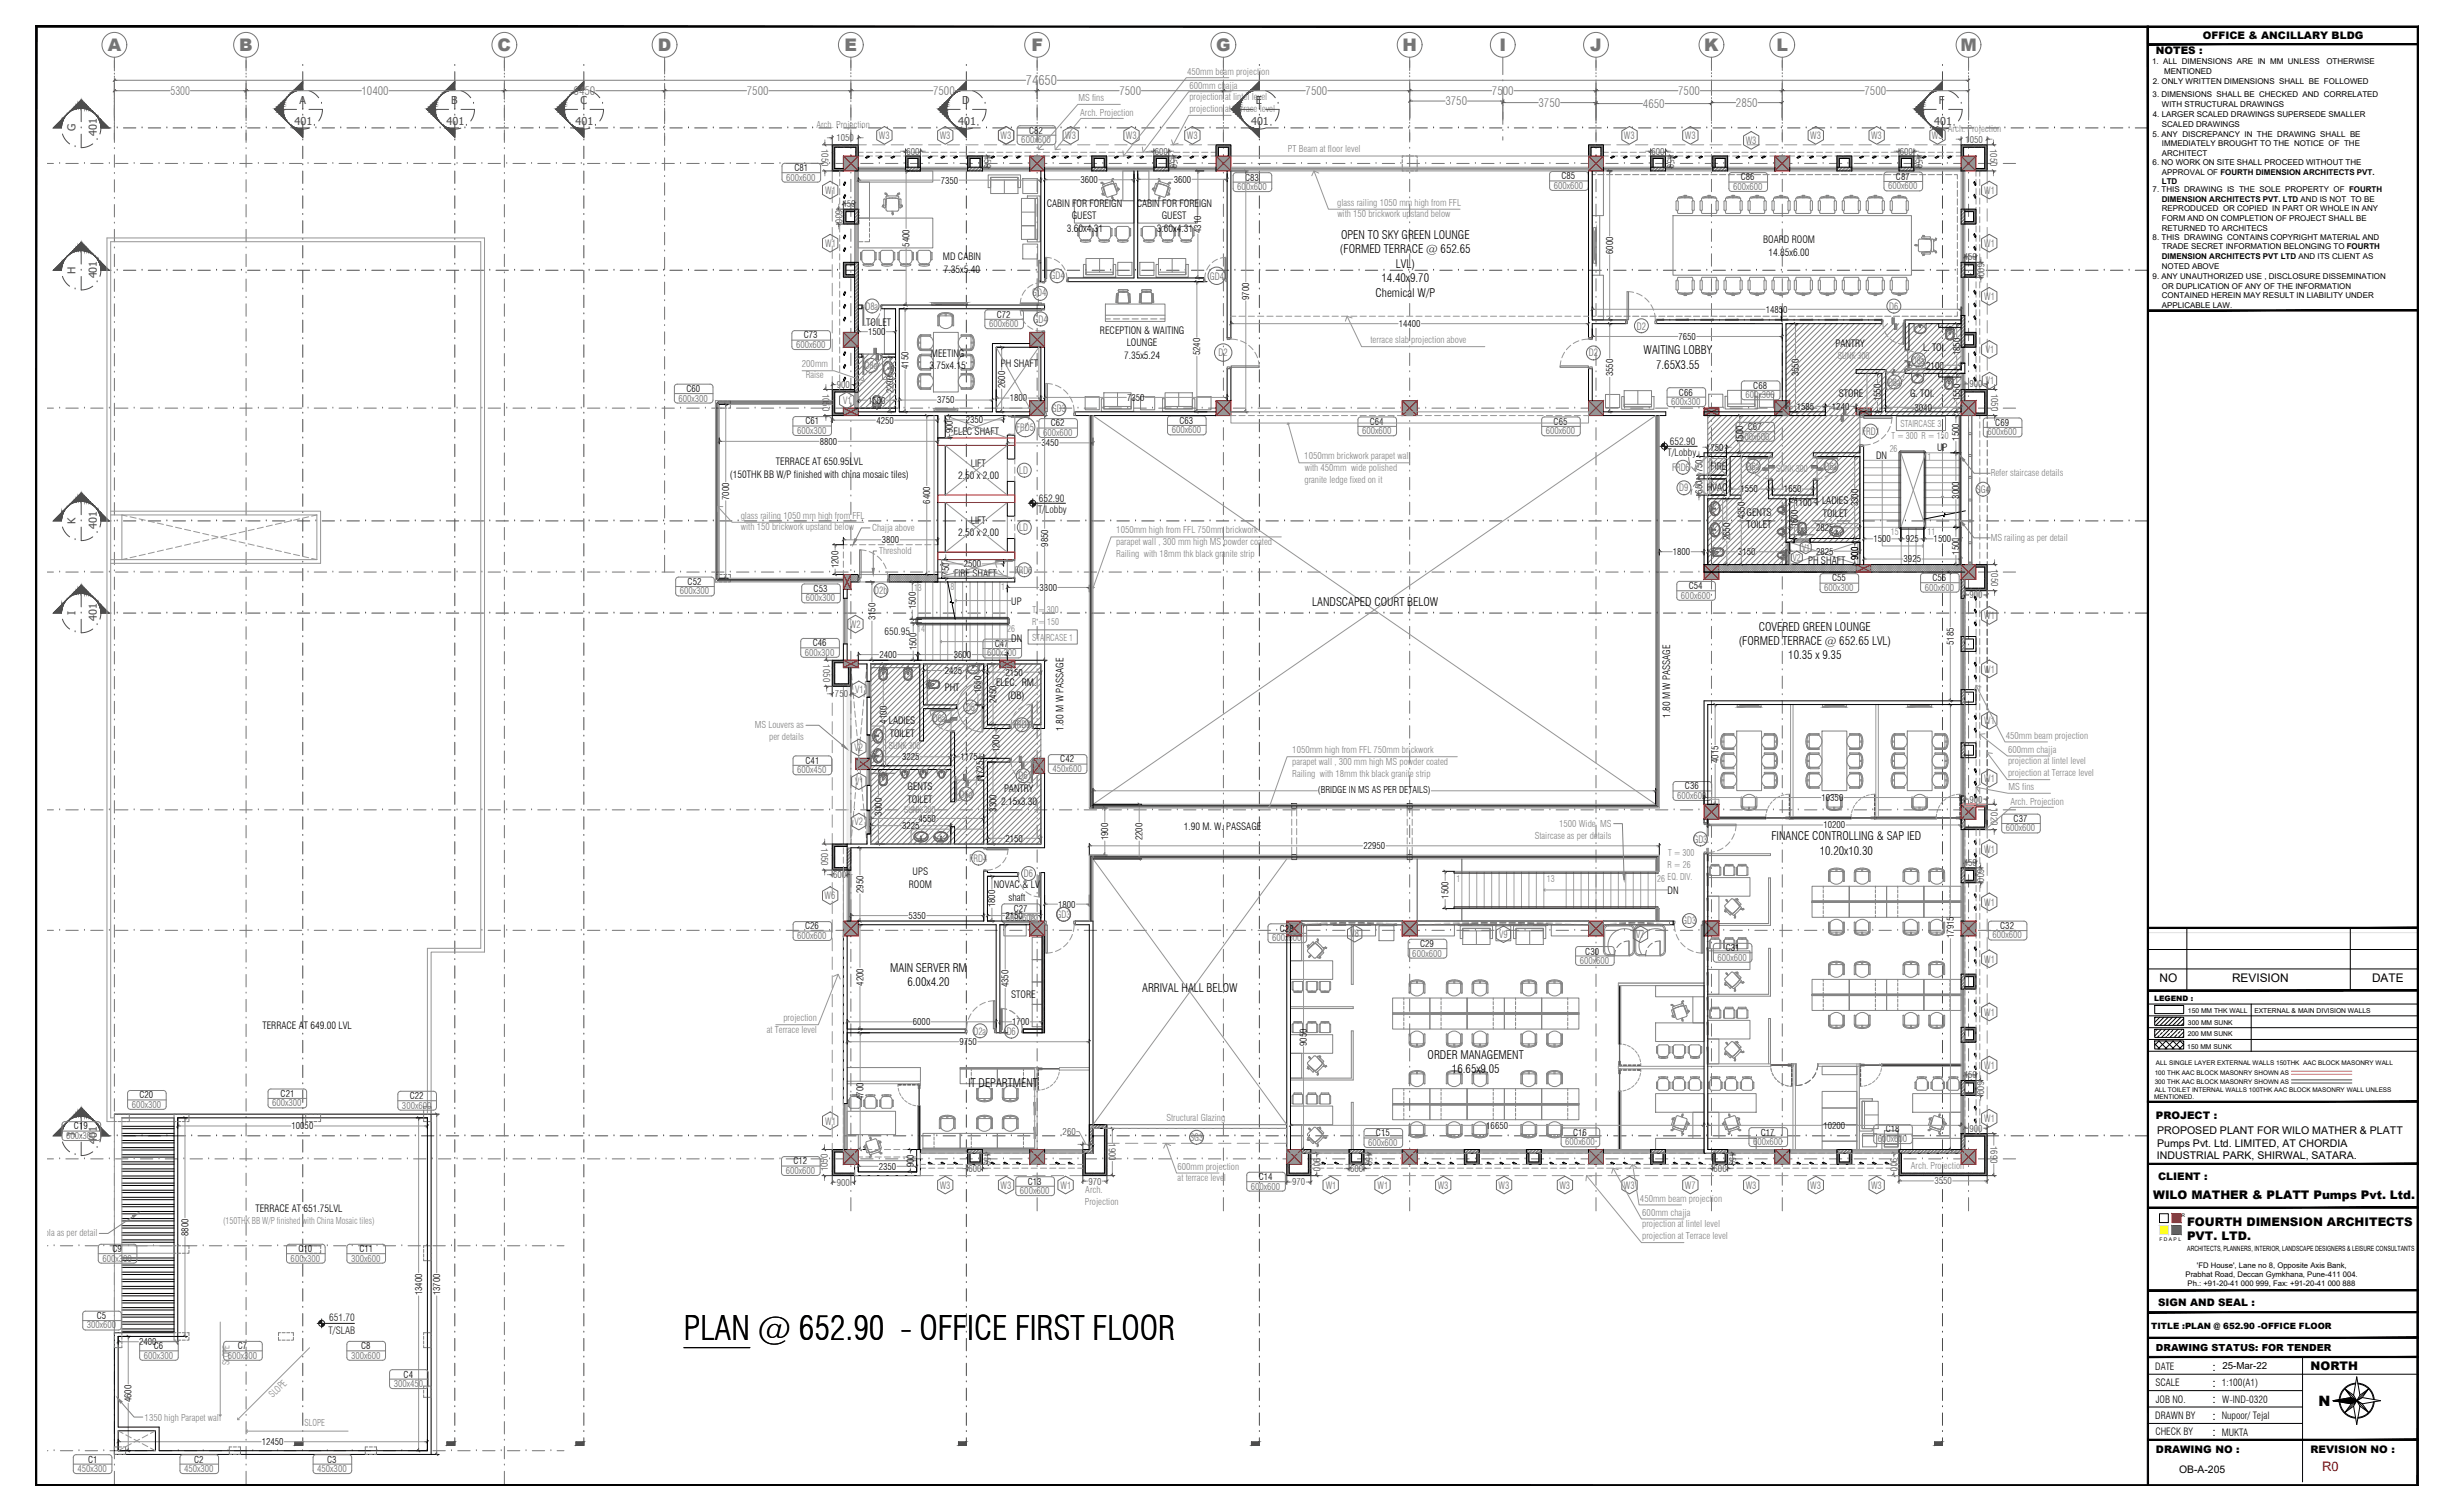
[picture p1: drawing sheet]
<svg xmlns="http://www.w3.org/2000/svg" width="965mm" height="594mm" viewBox="0 0 965 594" stroke-linecap="round" stroke-linejoin="round" font-family="sans-serif">
<defs><g id="words">
<text font-size="13.1" x="268.9" y="526.8">PLAN @ 652.90 - OFFICE FIRST FLOOR</text>
<g font-size="6.8" fill="#757575">
<text x="42.3" y="20.1">A</text>
<text x="94.1" y="20.1">B</text>
<text x="195.6" y="20.1">C</text>
<text x="258.6" y="20.1">D</text>
<text x="332.1" y="20.1">E</text>
<text x="405.5" y="20.1">F</text>
<text x="478.2" y="20.1">G</text>
<text x="551.4" y="20.1">H</text>
<text x="589.6" y="20.1">I</text>
<text x="625.2" y="20.1">J</text>
<text x="670.1" y="20.1">K</text>
<text x="698.5" y="20.1">L</text>
<text x="770.8" y="20.1">M</text>
</g>
<text font-size="5.6" x="911.6" y="552.9">N</text>
<text font-size="5.2" fill="#757575" x="403.4" y="33.5">74650</text>
<text font-size="5.1" fill="#b30000" x="913" y="578.4">R0</text>
<g font-size="4.7">
<text x="849" y="386">NO</text>
<text x="877.6" y="386">REVISION</text>
<text x="932.6" y="386">DATE</text>
<text x="846.6" y="471.4">WILO MATHER &amp; PLATT Pumps Pvt. Ltd.</text>
<text x="859.9" y="482">FOURTH DIMENSION ARCHITECTS</text>
<text x="859.9" y="487.5">PVT. LTD.</text>
<text x="869.8" y="538.9">:</text>
<text x="908.5" y="538.8">NORTH</text>
<text x="869.8" y="545.3">:</text>
<text x="869.8" y="551.8">:</text>
<text x="869.8" y="558.2">:</text>
<text x="869.8" y="564.6">:</text>
</g>
<g font-size="4.6" fill="#757575">
<text x="67" y="37.3">5300</text>
<text x="142.1" y="37.3">10400</text>
<text x="225.5" y="37.3">6450</text>
<text x="293.6" y="37.3">7500</text>
<text x="366.9" y="37.3">7500</text>
<text x="440.1" y="37.3">7500</text>
<text x="513.3" y="37.3">7500</text>
<text x="568.3" y="41.4">3750</text>
<text x="586.6" y="37.3">7500</text>
<text x="659.8" y="37.3">7500</text>
<text x="733.1" y="37.3">7500</text>
<text x="604.9" y="42">3750</text>
<text x="645.9" y="42.4">4650</text>
<text x="682.5" y="42">2850</text>
</g>
<g font-size="4.6">
<text x="527.3" y="93.8">OPEN TO SKY GREEN LOUNGE</text>
<text x="526.8" y="99.5">(FORMED TERRACE @ 652.65</text>
<text x="548.8" y="105.2">LVL)</text>
<text x="543.2" y="110.9">14.40x9.70</text>
<text x="540.8" y="116.6">Chemical W/P</text>
<text x="646.2" y="139.3">WAITING LOBBY</text>
<text x="651.2" y="145">7.65X3.55</text>
<text x="515.9" y="238.4">LANDSCAPED COURT BELOW</text>
<text x="691.5" y="247.9">COVERED GREEN LOUNGE</text>
<text x="683.6" y="253.6">(FORMED TERRACE @ 652.65 LVL)</text>
<text x="703.1" y="259.3">10.35 x 9.35</text>
<text x="696.5" y="330.4">FINANCE CONTROLLING &amp; SAP IED</text>
<text x="715.5" y="336.1">10.20x10.30</text>
<text x="350" y="382">MAIN SERVER RM</text>
<text x="356.8" y="387.7">6.00x4.20</text>
<text x="449.1" y="390.1">ARRIVAL HALL BELOW</text>
<text x="561.3" y="416.2">ORDER MANAGEMENT</text>
<text x="570.9" y="421.9">16.65x9.05</text>
<text x="380.8" y="427.5">IT DEPARTMENT</text>
</g>
<g font-size="4.3" fill="#4c4c4c">
<text x="117.8" y="40.7">A</text>
<text x="177.3" y="40.7">B</text>
<text x="228.2" y="40.7">C</text>
<text x="378.3" y="40.7">D</text>
<text x="493.8" y="40.7">E</text>
<text x="762.4" y="40.7">F</text>
<text x="29.7" y="51.6" transform="rotate(-90 29.7 51.6)">G</text>
<text x="38" y="53.5" transform="rotate(-90 38 53.5)">401</text>
<text x="115.8" y="49.1">401</text>
<text x="175.6" y="49.1">401</text>
<text x="226.3" y="49.1">401</text>
<text x="376.7" y="49.1">401</text>
<text x="491.9" y="49.1">401</text>
<text x="760.5" y="49.1">401</text>
<text x="29.7" y="107.7" transform="rotate(-90 29.7 107.7)">H</text>
<text x="38" y="109.5" transform="rotate(-90 38 109.5)">401</text>
<text x="29.7" y="206.1" transform="rotate(-90 29.7 206.1)">K</text>
<text x="38" y="208" transform="rotate(-90 38 208)">401</text>
<text x="29.7" y="241.8" transform="rotate(-90 29.7 241.8)">I</text>
<text x="38" y="244.3" transform="rotate(-90 38 244.3)">401</text>
<text x="29.7" y="447.2" transform="rotate(-90 29.7 447.2)">J</text>
<text x="38" y="449.8" transform="rotate(-90 38 449.8)">401</text>
</g>
<g font-size="4.2">
<text x="848.1" y="445.8">PROPOSED PLANT FOR WILO MATHER &amp; PLATT</text>
<text x="848" y="455.8">INDUSTRIAL PARK, SHIRWAL, SATARA.</text>
<text x="848.1" y="450.8">Pumps Pvt. Ltd. LIMITED, AT CHORDIA</text>
</g>
<g font-size="4.1">
<text x="866.1" y="15.4">OFFICE &amp; ANCILLARY BLDG</text>
<text x="847.7" y="21.3">NOTES :</text>
<text x="847.7" y="439.8">PROJECT :</text>
<text x="848.5" y="463.9">CLIENT :</text>
<text x="848.5" y="513.6">SIGN AND SEAL :</text>
<text x="847.7" y="571.4">DRAWING NO :</text>
<text x="908.5" y="571.1">REVISION NO :</text>
<text x="856.7" y="579">OB-A-205</text>
</g>
<g font-size="3.9" fill="#696969">
<text x="345.5" y="54.7">W3</text>
<text x="369.5" y="54.7">W3</text>
<text x="393.4" y="54.7">W3</text>
<text x="418.8" y="54.7">W3</text>
<text x="442.7" y="54.7">W3</text>
<text x="466.6" y="54.7">W3</text>
<text x="638.5" y="54.7">W3</text>
<text x="662.4" y="54.7">W3</text>
<text x="686.4" y="56.7">W3</text>
<text x="711.8" y="54.7">W3</text>
<text x="735.7" y="54.7">W3</text>
<text x="759.6" y="54.7">W3</text>
<text x="324.5" y="76.2">W1</text>
<text x="780.2" y="76.2">W1</text>
<text x="324.5" y="97.1">W1</text>
<text x="780.2" y="97.1">W1</text>
<text x="413.1" y="109.9">GD4</text>
<text x="475.7" y="110.2">GD4</text>
<text x="405.8" y="116.5">GD4</text>
<text x="780.2" y="118">W1</text>
<text x="340.3" y="121.8">D8a</text>
<text x="742.8" y="121.8">D6</text>
<text x="406.4" y="126.9">GD4</text>
<text x="643.6" y="129.6">D2</text>
<text x="479.1" y="139.8">D2</text>
<text x="624.6" y="140">D2</text>
<text x="751.7" y="142.9">D8a</text>
<text x="780.8" y="138.8">V1</text>
<text x="339.9" y="145.1">D8a</text>
<text x="742.3" y="151.6">D8a</text>
<text x="780.8" y="151.1">V1</text>
<text x="331.5" y="158.9">V1</text>
<text x="413.6" y="162.1">GD3</text>
<text x="399.6" y="169.3">FRD5</text>
<text x="732.2" y="171">FRD1</text>
<text x="657.4" y="185.1">FRD6</text>
<text x="686.7" y="184.7">D6a</text>
<text x="717.3" y="184.7">D6a</text>
<text x="400.7" y="186.3">LD</text>
<text x="660.2" y="193.2">D9</text>
<text x="777" y="193.8">SG4</text>
<text x="400.7" y="208.8">LD</text>
<text x="399" y="225.5">FRD6</text>
<text x="343.7" y="233.5">D2b</text>
<text x="780.2" y="243.5">W1</text>
<text x="334.2" y="246.9">W2</text>
<text x="780.2" y="264.5">W1</text>
<text x="336.3" y="272.5">V1</text>
<text x="379.8" y="279.4">D5</text>
<text x="366.7" y="283.7">D6a</text>
<text x="398.3" y="286.4">FRD9</text>
<text x="780.2" y="284.7">W1</text>
<text x="336" y="295.4">V2</text>
<text x="336.3" y="308.6">V1</text>
<text x="400.5" y="306.4">D6</text>
<text x="780.2" y="307.5">W1</text>
<text x="377.3" y="313.6">D6a</text>
<text x="336" y="324.5">V2</text>
<text x="665.8" y="331.3">GD3</text>
<text x="780.2" y="335.2">W1</text>
<text x="381.2" y="338.8">FRD4</text>
<text x="402.6" y="344.9">D6</text>
<text x="324.2" y="353.6">W6</text>
<text x="780.2" y="356.1">W1</text>
<text x="415.4" y="360.9">GD3</text>
<text x="661.4" y="363.4">GD3</text>
<text x="531" y="368.5">V8</text>
<text x="589.5" y="368.7">V9</text>
<text x="643.4" y="368.8">V7</text>
<text x="780.2" y="378.5">W1</text>
<text x="780.2" y="399.4">W1</text>
<text x="382.7" y="406.7">D2a</text>
<text x="395.8" y="406.9">D6</text>
<text x="780.2" y="420.2">W1</text>
<text x="324.5" y="442.2">W1</text>
<text x="780.2" y="441.2">W1</text>
<text x="467.8" y="448.6">SG3</text>
<text x="369.5" y="467.4">W3</text>
<text x="393.4" y="467.4">W3</text>
<text x="417" y="467.4">W1</text>
<text x="521.3" y="467.4">W1</text>
<text x="541.6" y="467.4">W1</text>
<text x="565.3" y="467.4">W3</text>
<text x="589.2" y="467.4">W3</text>
<text x="613.1" y="467.4">W3</text>
<text x="638.5" y="467.4">W3</text>
<text x="662.4" y="467.4">W7</text>
<text x="686.4" y="467.4">W3</text>
<text x="711.8" y="467.4">W3</text>
<text x="735.7" y="467.4">W3</text>
</g>
<g font-size="3.9">
<text x="411.5" y="81.4">CABIN FOR FOREIGN</text>
<text x="446.9" y="81.4">CABIN FOR FOREIGN</text>
<text x="421.4" y="86.2">GUEST</text>
<text x="456.8" y="86.2">GUEST</text>
<text x="419.5" y="91.1">3.60x4.31</text>
<text x="454.9" y="91.1">3.60x4.31</text>
<text x="693.2" y="95.7">BOARD ROOM</text>
<text x="695.3" y="100.5">14.85x6.00</text>
<text x="370.8" y="102.3">MD CABIN</text>
<text x="371.1" y="107.2">7.35x5.40</text>
<text x="340.6" y="128.2">TOILET</text>
<text x="432.5" y="131.3">RECEPTION &amp; WAITING</text>
<text x="443" y="136.1">LOUNGE</text>
<text x="721.6" y="136.4">PANTRY</text>
<text x="366" y="140.3">MEETING</text>
<text x="441.9" y="141">7.35x5.24</text>
<text x="756.1" y="138">L. TOI.</text>
<text x="365.5" y="145.2">3.75x4.15</text>
<text x="393.5" y="144.2">PH SHAFT</text>
<text x="723" y="156.2">STORE</text>
<text x="751" y="156.1">G. TOI.</text>
<text x="374.9" y="170.9">ELEC SHAFT</text>
<text x="761.6" y="177.2">UP</text>
<text x="305.1" y="182.9">TERRACE AT 650.95LVL</text>
<text x="381.7" y="183.6">LIFT</text>
<text x="672.5" y="184.9">FIRE</text>
<text x="737.6" y="180.4">DN</text>
<text x="286.9" y="187.7">(150THK BB W/P finished with china mosaic tiles)</text>
<text x="376.7" y="188.5">2.50 x 2.00</text>
<text x="671" y="193">HVAC</text>
<text x="686.7" y="202.9">GENTS</text>
<text x="716.4" y="198.2">LADIES</text>
<text x="716.7" y="203.1">TOILET</text>
<text x="381.7" y="206">LIFT</text>
<text x="686.7" y="207.7">TOILET</text>
<text x="376.7" y="210.9">2.50 x 2.00</text>
<text x="710.9" y="221.6">PH SHAFT</text>
<text x="375.1" y="226.7">FIRE SHAFT</text>
<text x="397.6" y="237.9">UP</text>
<text x="397.6" y="252.3">DN</text>
<text x="391.6" y="269.8">ELEC. RM.</text>
<text x="371.5" y="271.5">PHT</text>
<text x="396.3" y="274.7">(DB)</text>
<text x="349.4" y="284.8">LADIES</text>
<text x="418.1" y="287.3" transform="rotate(-90 418.1 287.3)">1.80 M W PASSAGE</text>
<text x="656.6" y="282.3" transform="rotate(-90 656.6 282.3)">1.80 M W PASSAGE</text>
<text x="349.8" y="289.7">TOILET</text>
<text x="356.8" y="310.7">GENTS</text>
<text x="394.8" y="311.6">PANTRY</text>
<text x="356.8" y="315.6">TOILET</text>
<text x="393.6" y="316.4">2.15x3.30</text>
<text x="465.4" y="326.5">1.90 M. W. PASSAGE</text>
<text x="358.8" y="344.1">UPS</text>
<text x="357.4" y="349">ROOM</text>
<text x="390.7" y="349.3">NOVAC &amp; LV</text>
<text x="655.7" y="351.5">DN</text>
<text x="396.6" y="354.2">shaft</text>
<text x="397.6" y="392.5">STORE</text>
<text x="103.2" y="404.6">TERRACE AT 649.00 LVL</text>
<text x="100.4" y="476.4">TERRACE AT 651.75LVL</text>
<text x="847.4" y="538.5">DATE</text>
<text x="847.5" y="545">SCALE</text>
<text x="873.5" y="545.1">1:100(A1)</text>
<text x="847.6" y="551.5">JOB NO.</text>
<text x="873.7" y="551.6">W-IND-0320</text>
<text x="847.4" y="557.9">DRAWN BY</text>
<text x="873.5" y="558">Nupoor/ Tejal</text>
<text x="847.4" y="564.4">CHECK BY</text>
<text x="873.5" y="564.4">MUKTA</text>
</g>
<g font-size="3.9" fill="#1d1d1d">
<text x="655.6" y="179.2">T/Lobby</text>
<text x="656.6" y="174.8">652.90</text>
<text x="408.4" y="197.2">652.90</text>
<text x="408.1" y="201.6">T/Lobby</text>
<text x="347.8" y="249.7">650.95</text>
<text x="129.5" y="519.4">651.70</text>
<text x="129.2" y="524.4">T/SLAB</text>
</g>
<g font-size="3.8">
<text x="847.7" y="531.1">DRAWING STATUS: FOR TENDER</text>
<text x="873.8" y="538.1">25-Mar-22</text>
</g>
<g font-size="3.7" fill="#828282">
<text x="466.8" y="29.3">450mm beam projection</text>
<text x="467.7" y="34.8">600mm chajja</text>
<text x="424" y="39.9">MS fins</text>
<text x="467.6" y="39.4">projection at lintel level</text>
<text x="424.7" y="45.7">Arch. Projection</text>
<text x="467.6" y="44.1">projection at Terrace level</text>
<text x="321" y="50.4">Arch. Projection</text>
<text x="765.9" y="51.9">Arch. Projection</text>
<text x="506.4" y="59.8">PT Beam at floor level</text>
<text x="525.7" y="80.8">glass railing 1050 mm high from FFL</text>
<text x="525.8" y="85.4">with 150 brickwork upstand below</text>
<text x="538.8" y="134.9">terrace slab projection above</text>
<text x="722.6" y="141.3">SUNK 300</text>
<text x="315.3" y="144.2">200mm</text>
<text x="316.8" y="148.8">Raise</text>
<text x="747.2" y="167.9">STAIRCASE 3</text>
<text x="743.7" y="172.7">T = 300 R = 150</text>
<text x="743" y="177.8">26</text>
<text x="512.8" y="180.6">1050mm brickwork parapet wall</text>
<text x="513" y="185.2">with 450mm wide polished</text>
<text x="698.4" y="185.4">SUNK 300</text>
<text x="757.9" y="180.8">1</text>
<text x="512.9" y="189.7">granite ledge fixed on it</text>
<text x="782.7" y="187.1">Refer staircase details</text>
<text x="291.2" y="203.9">glass railing 1050 mm high from FFL</text>
<text x="291.3" y="208.5">with 150 brickwork upstand below</text>
<text x="342.9" y="208.6">Chajja above</text>
<text x="438.9" y="209.7">1050mm high from FFL 750mm brickwork</text>
<text x="438.9" y="214.4">parapet wall , 300 mm high MS powder coated</text>
<text x="743.4" y="210.4">15</text>
<text x="757.9" y="210.4">11</text>
<text x="782.7" y="212.6">MS railing as per detail</text>
<text x="345.6" y="218">Threshold</text>
<text x="438.9" y="218.9">Railing with 18mm thk black granite strip</text>
<text x="359.4" y="232.3">13</text>
<text x="373.7" y="232.1">8</text>
<text x="393.6" y="232.1">1</text>
<text x="405.8" y="245.7">R = 150</text>
<text x="405.9" y="241.2">T = 300</text>
<text x="360.7" y="248.4">14</text>
<text x="396" y="248.4">26</text>
<text x="405.8" y="251.9">STAIRCASE 1</text>
<text x="296.8" y="286.2">MS Louvers as</text>
<text x="302.4" y="290.8">per details</text>
<text x="788.7" y="290.5">450mm beam projection</text>
<text x="349.5" y="294.5">SUNK 300</text>
<text x="508.1" y="296.2">1050mm high from FFL 750mm brickwork</text>
<text x="789.6" y="296">600mm chajja</text>
<text x="508.1" y="300.8">parapet wall , 300 mm high MS powder coated</text>
<text x="508.1" y="305.3">Railing with 18mm thk black granite strip</text>
<text x="789.5" y="300.6">projection at lintel level</text>
<text x="789.5" y="305.3">projection at Terrace level</text>
<text x="789.7" y="310.7">MS fins</text>
<text x="790.4" y="316.5">Arch. Projection</text>
<text x="355.5" y="319.6">SUNK 300</text>
<text x="603.4" y="329.8">Staircase as per details</text>
<text x="613.1" y="325.2">1500 Wide MS</text>
<text x="655.7" y="341.2">R = 26</text>
<text x="655.9" y="336.6">T = 300</text>
<text x="572.7" y="346.7">1</text>
<text x="608.2" y="346.7">13</text>
<text x="651.6" y="346.7">26 EQ. DIV.</text>
<text x="308" y="401.6">projection</text>
<text x="301.5" y="406.1">at Terrace level</text>
<text x="458.6" y="440.8">Structural Glazing</text>
<text x="462.9" y="460">600mm projection</text>
<text x="751.3" y="459.5">Arch. Projection</text>
<text x="463" y="464.5">at terrace level</text>
<text x="426.5" y="473.7">Projection</text>
<text x="426.7" y="469.1">Arch.</text>
<text x="644.8" y="472.5">450mm beam projection</text>
<text x="645.7" y="478">600mm chajja</text>
<text x="11.6" y="486">Pergola as per detail</text>
<text x="87.7" y="481.3">(150THK BB W/P finished with China Mosaic tiles)</text>
<text x="645.6" y="482.6">projection at lintel level</text>
<text x="645.6" y="487.3">projection at Terrace level</text>
<text x="90.2" y="536.8" transform="rotate(-90 90.2 536.8)">SLOPE</text>
<text x="107.3" y="549.8" transform="rotate(-45 107.3 549.8)">SLOPE</text>
<text x="56.9" y="558.5">1350 high Parapet wall</text>
<text x="119.7" y="560.9">SLOPE</text>
</g>
<g font-size="3.7">
<text x="404.6" y="52.5">C82</text>
<text x="312.4" y="67.3">C81</text>
<text x="461.5" y="71.8">3600</text>
<text x="489.5" y="71.1">C83</text>
<text x="614" y="70.5">C85</text>
<text x="684.4" y="70.9">C86</text>
<text x="745.4" y="70.7">C87</text>
<text x="369.9" y="72.2">7350</text>
<text x="424.9" y="72">3600</text>
<text x="472.3" y="91.7" transform="rotate(-90 472.3 91.7)">4310</text>
<text x="357.6" y="97" transform="rotate(-90 357.6 97)">5400</text>
<text x="634.2" y="99.9" transform="rotate(-90 634.2 99.9)">6000</text>
<text x="491.2" y="118" transform="rotate(-90 491.2 118)">9700</text>
<text x="391.9" y="124.9">C72</text>
<text x="694.2" y="122.9">14850</text>
<text x="341.3" y="131.7">1500</text>
<text x="549.9" y="128.6">14400</text>
<text x="316" y="133.1">C73</text>
<text x="660" y="133.6">7650</text>
<text x="471.9" y="139.8" transform="rotate(-90 471.9 139.8)">5240</text>
<text x="770.7" y="139.7" transform="rotate(-90 770.7 139.7)">1850</text>
<text x="357.2" y="145.1" transform="rotate(-90 357.2 145.1)">4150</text>
<text x="634.2" y="148" transform="rotate(-90 634.2 148)">3550</text>
<text x="707.3" y="148" transform="rotate(-90 707.3 148)">3550</text>
<text x="757.4" y="144.9">2100</text>
<text x="269.9" y="154.1">C60</text>
<text x="351.3" y="154.6" transform="rotate(-90 351.3 154.6)">2200</text>
<text x="395.2" y="152.7" transform="rotate(-90 395.2 152.7)">2600</text>
<text x="660.1" y="155.5">C66</text>
<text x="689.4" y="152.8">C68</text>
<text x="341.3" y="158.7">1500</text>
<text x="368.4" y="158.6">3750</text>
<text x="397" y="157.8">1800</text>
<text x="443.1" y="157.6">7350</text>
<text x="706.5" y="161.1">1585</text>
<text x="720.3" y="161.1">1240</text>
<text x="739.5" y="157.8" transform="rotate(-90 739.5 157.8)">1550</text>
<text x="752.8" y="161.5">3040</text>
<text x="770.7" y="157.8" transform="rotate(-90 770.7 157.8)">1550</text>
<text x="316.7" y="166.9">C61</text>
<text x="344.6" y="166.5">4250</text>
<text x="379.7" y="166.4">2350</text>
<text x="413.2" y="167.7">C62</text>
<text x="463.7" y="166.6">C63</text>
<text x="538.6" y="167">C64</text>
<text x="610.8" y="167">C65</text>
<text x="784.5" y="167.4">C69</text>
<text x="374.6" y="170.3" transform="rotate(-90 374.6 170.3)">900</text>
<text x="687.2" y="169.1">C67</text>
<text x="770.3" y="173.3" transform="rotate(-90 770.3 173.3)">1500</text>
<text x="322.3" y="174.9">8800</text>
<text x="409.5" y="175.5">3450</text>
<text x="672.5" y="177.2">750</text>
<text x="685.4" y="174.2" transform="rotate(-90 685.4 174.2)">1500</text>
<text x="669.3" y="185.7" transform="rotate(-90 669.3 185.7)">750</text>
<text x="286.7" y="196.6" transform="rotate(-90 286.7 196.6)">7000</text>
<text x="669.3" y="194" transform="rotate(-90 669.3 194)">650</text>
<text x="684.3" y="193.6">1550</text>
<text x="701.4" y="193.6">1650</text>
<text x="770.3" y="196.1" transform="rotate(-90 770.3 196.1)">3000</text>
<text x="365.7" y="198.1" transform="rotate(-90 365.7 198.1)">6400</text>
<text x="705.6" y="199">1100</text>
<text x="730.5" y="199.1" transform="rotate(-90 730.5 199.1)">3300</text>
<text x="686" y="204.2" transform="rotate(-90 686 204.2)">4350</text>
<text x="706.9" y="207.4" transform="rotate(-90 706.9 207.4)">1600</text>
<text x="714" y="208.9">2825</text>
<text x="346.7" y="213.6">3800</text>
<text x="412.1" y="214.9" transform="rotate(-90 412.1 214.9)">9850</text>
<text x="680.3" y="212.5" transform="rotate(-90 680.3 212.5)">2650</text>
<text x="736.6" y="213.2">1500</text>
<text x="749.3" y="213.2">925</text>
<text x="760.3" y="213.2">1500</text>
<text x="657.7" y="218.2">1800</text>
<text x="683.4" y="218.3">3150</text>
<text x="714" y="218">2825</text>
<text x="730.5" y="220.2" transform="rotate(-90 730.5 220.2)">900</text>
<text x="748.5" y="221.1">3925</text>
<text x="770.3" y="218.1" transform="rotate(-90 770.3 218.1)">1500</text>
<text x="329.7" y="223.5" transform="rotate(-90 329.7 223.5)">1200</text>
<text x="373.2" y="226.3" transform="rotate(-90 373.2 226.3)">750</text>
<text x="378.9" y="223">2500</text>
<text x="270.4" y="230">C52</text>
<text x="319.9" y="232.7">C53</text>
<text x="408.7" y="232.3">3300</text>
<text x="664" y="231.6">C54</text>
<text x="720.3" y="228.6">C55</text>
<text x="759.8" y="228.5">C56</text>
<text x="360" y="239.6" transform="rotate(-90 360 239.6)">1500</text>
<text x="344.2" y="243.9" transform="rotate(-90 344.2 243.9)">3150</text>
<text x="319.5" y="254.1">C46</text>
<text x="360.4" y="255.7" transform="rotate(-90 360.4 255.7)">1500</text>
<text x="391.2" y="254.3">C47</text>
<text x="768.1" y="253.7" transform="rotate(-90 768.1 253.7)">5185</text>
<text x="345.8" y="258.7">2400</text>
<text x="375.1" y="258.7">3600</text>
<text x="371.5" y="265">2425</text>
<text x="395.3" y="265.6">2150</text>
<text x="385.8" y="272.6" transform="rotate(-90 385.8 272.6)">1650</text>
<text x="391.8" y="276.4" transform="rotate(-90 391.8 276.4)">2450</text>
<text x="348.6" y="284.5" transform="rotate(-90 348.6 284.5)">4100</text>
<text x="354.7" y="298.9">3225</text>
<text x="377.6" y="298.9">1175</text>
<text x="393" y="295.8" transform="rotate(-90 393 295.8)">1200</text>
<text x="416.9" y="299.8">C42</text>
<text x="316.7" y="300.3">C41</text>
<text x="386.7" y="304.3" transform="rotate(-90 386.7 304.3)">725</text>
<text x="675.7" y="300" transform="rotate(-90 675.7 300)">4015</text>
<text x="518.1" y="311.9">(BRIDGE IN MS AS PER DETAILS)</text>
<text x="662.5" y="310.3">C36</text>
<text x="716.2" y="314.9">10350</text>
<text x="346.7" y="320.6" transform="rotate(-90 346.7 320.6)">3000</text>
<text x="361.1" y="323.1">4550</text>
<text x="391.8" y="319.2" transform="rotate(-90 391.8 319.2)">3300</text>
<text x="791.7" y="323.2">C37</text>
<text x="354.7" y="325.9">3225</text>
<text x="716.9" y="325.7">10200</text>
<text x="395.3" y="330.9">2150</text>
<text x="435.7" y="330.4" transform="rotate(-90 435.7 330.4)">1900</text>
<text x="449.3" y="330.4" transform="rotate(-90 449.3 330.4)">2200</text>
<text x="536" y="333.9">22950</text>
<text x="339.4" y="351.2" transform="rotate(-90 339.4 351.2)">2950</text>
<text x="569.5" y="353.4" transform="rotate(-90 569.5 353.4)">1500</text>
<text x="391.3" y="356.8" transform="rotate(-90 391.3 356.8)">1800</text>
<text x="398.6" y="358.5">C27</text>
<text x="416" y="356.8">1800</text>
<text x="316.5" y="365.4">C26</text>
<text x="357.2" y="361.3">5350</text>
<text x="395.3" y="361.3">2150</text>
<text x="786.4" y="365.2">C32</text>
<text x="503.2" y="366.3">C28</text>
<text x="768.2" y="368.8" transform="rotate(-90 768.2 368.8)">17915</text>
<text x="558.4" y="372.3">C29</text>
<text x="623.3" y="375.4">C30</text>
<text x="678.6" y="374">C31</text>
<text x="339.4" y="387.5" transform="rotate(-90 339.4 387.5)">4200</text>
<text x="396.6" y="388.2" transform="rotate(-90 396.6 388.2)">4350</text>
<text x="358.9" y="403.1">6000</text>
<text x="398" y="403.1">1700</text>
<text x="377.3" y="410.9">9750</text>
<text x="513.9" y="411.2" transform="rotate(-90 513.9 411.2)">9050</text>
<text x="54.9" y="431.8">C20</text>
<text x="110.3" y="431.2">C21</text>
<text x="161.1" y="432.1">C22</text>
<text x="339.5" y="432.4" transform="rotate(-90 339.5 432.4)">4700</text>
<text x="584.4" y="443.8">16650</text>
<text x="716.9" y="443.8">10200</text>
<text x="29.1" y="444.1">C19</text>
<text x="114.6" y="444">10050</text>
<text x="541" y="446.8">C15</text>
<text x="618.5" y="446.6">C16</text>
<text x="692.3" y="446.4">C17</text>
<text x="741.4" y="445.3">C18</text>
<text x="312" y="457.8">C12</text>
<text x="345.5" y="459.9">2350</text>
<text x="359.3" y="458.9" transform="rotate(-90 359.3 458.9)">900</text>
<text x="404.1" y="465.7">C13</text>
<text x="494.9" y="464">C14</text>
<text x="74.1" y="485.9" transform="rotate(-90 74.1 485.9)">8800</text>
<text x="44.2" y="492.3">C9</text>
<text x="117.3" y="492.3">C10</text>
<text x="141.4" y="492.3">C11</text>
<text x="165.9" y="509.2" transform="rotate(-90 165.9 509.2)">13400</text>
<text x="173" y="509.2" transform="rotate(-90 173 509.2)">13700</text>
<text x="38.1" y="518.6">C5</text>
<text x="54.7" y="528.9">2400</text>
<text x="60.5" y="530.5">C6</text>
<text x="93.5" y="530.5">C7</text>
<text x="141.9" y="530.5">C8</text>
<text x="158.7" y="541.6">C4</text>
<text x="51.8" y="551.3" transform="rotate(-90 51.8 551.3)">4600</text>
<text x="102.9" y="568.2">12450</text>
<text x="34.6" y="575">C1</text>
<text x="76.3" y="575">C2</text>
<text x="128.7" y="575">C3</text>
</g>
<g font-size="3.7" fill="#484848">
<text x="323" y="58.6" transform="rotate(90 323 58.6)">1050</text>
<text x="328.9" y="55.5">1050</text>
<text x="772.7" y="56">1050</text>
<text x="782.4" y="58.6" transform="rotate(90 782.4 58.6)">1050</text>
<text x="356.4" y="60.8">600</text>
<text x="386.9" y="61" transform="rotate(90 386.9 61)">450</text>
<text x="454" y="60.8">600</text>
<text x="460.1" y="61" transform="rotate(90 460.1 61)">450</text>
<text x="649.4" y="60.8">600</text>
<text x="655.4" y="61" transform="rotate(90 655.4 61)">450</text>
<text x="747" y="60.8">600</text>
<text x="753.1" y="61" transform="rotate(90 753.1 61)">450</text>
<text x="328.4" y="82.6" transform="rotate(90 328.4 82.6)">600</text>
<text x="331.2" y="81.4">450</text>
<text x="772.2" y="102.3">450</text>
<text x="777.5" y="103.5" transform="rotate(90 777.5 103.5)">600</text>
<text x="323.4" y="154.8" transform="rotate(90 323.4 154.8)">1050</text>
<text x="329" y="152.5">900</text>
<text x="774.3" y="152.3">900</text>
<text x="782.9" y="154.8" transform="rotate(90 782.9 154.8)">1050</text>
<text x="782.8" y="223.6" transform="rotate(90 782.8 223.6)">1050</text>
<text x="774.3" y="235.2">900</text>
<text x="323.7" y="261.2" transform="rotate(90 323.7 261.2)">1050</text>
<text x="328.3" y="274.1">750</text>
<text x="774.3" y="315.5">900</text>
<text x="782.7" y="317.7" transform="rotate(90 782.7 317.7)">1020</text>
<text x="322.9" y="333.5" transform="rotate(90 322.9 333.5)">1050</text>
<text x="772.2" y="340.3">450</text>
<text x="777.4" y="341.6" transform="rotate(90 777.4 341.6)">600</text>
<text x="327.6" y="345.2">600</text>
<text x="772.2" y="423.9">450</text>
<text x="777.4" y="425.2" transform="rotate(90 777.4 425.2)">600</text>
<text x="417.8" y="446.2">260</text>
<text x="436" y="449.5" transform="rotate(90 436 449.5)">1900</text>
<text x="774.3" y="444.9">900</text>
<text x="386.9" y="453.1" transform="rotate(90 386.9 453.1)">450</text>
<text x="516.4" y="455.3" transform="rotate(90 516.4 455.3)">900</text>
<text x="536.9" y="453.1" transform="rotate(90 536.9 453.1)">450</text>
<text x="679.8" y="453.1" transform="rotate(90 679.8 453.1)">450</text>
<text x="743.3" y="455.3" transform="rotate(90 743.3 455.3)">900</text>
<text x="782.6" y="450.5" transform="rotate(90 782.6 450.5)">1690</text>
<text x="325.5" y="460.5" transform="rotate(-90 325.5 460.5)">1050</text>
<text x="380.8" y="460.8">600</text>
<text x="530.8" y="460.8">600</text>
<text x="673.8" y="460.8">600</text>
<text x="329" y="466.2">900</text>
<text x="427.9" y="465.7">970</text>
<text x="508.1" y="466.1">970</text>
<text x="760.5" y="465.6">3550</text>
</g>
<g font-size="3.7" fill="#696969">
<text x="401.6" y="56.3">600x600</text>
<text x="309.1" y="71">600x600</text>
<text x="486.5" y="74.7">600x600</text>
<text x="610.9" y="74.3">600x600</text>
<text x="681.4" y="74.7">600x600</text>
<text x="742.4" y="74.4">600x600</text>
<text x="388.9" y="128.6">600x600</text>
<text x="313" y="136.8">600x600</text>
<text x="266.8" y="157.9">600x300</text>
<text x="657.1" y="159.3">600x300</text>
<text x="686.3" y="156.6">600x300</text>
<text x="313.4" y="170.6">600x300</text>
<text x="410.1" y="171.4">600x600</text>
<text x="460.7" y="170.4">600x600</text>
<text x="535.5" y="170.7">600x600</text>
<text x="607.8" y="170.7">600x600</text>
<text x="684.2" y="172.9">600x600</text>
<text x="781.4" y="171.2">600x600</text>
<text x="704.9" y="220.6">V2</text>
<text x="708.6" y="216.6">V1</text>
<text x="267.3" y="233.7">600x300</text>
<text x="717.2" y="232.4">600x300</text>
<text x="756.7" y="232.2">600x600</text>
<text x="316.8" y="236.4">600x300</text>
<text x="660.9" y="235.4">600x600</text>
<text x="316.5" y="257.8">600x300</text>
<text x="388.1" y="258.1">600x300</text>
<text x="313.4" y="304">600x450</text>
<text x="413.8" y="303.5">450x600</text>
<text x="659.4" y="314.1">600x600</text>
<text x="788.6" y="326.9">600x600</text>
<text x="395.5" y="362.2">600x600</text>
<text x="313.4" y="369.1">600x600</text>
<text x="500.2" y="370">600x600</text>
<text x="783.4" y="369">600x600</text>
<text x="555.3" y="376.1">600x600</text>
<text x="675.3" y="377.7">600x600</text>
<text x="621.1" y="378.9">600x600</text>
<text x="51.8" y="435.5">600x300</text>
<text x="107" y="435">600x300</text>
<text x="158.1" y="435.9">300x600</text>
<text x="26" y="447.8">600x300</text>
<text x="738.3" y="449">600x600</text>
<text x="537.9" y="450.5">600x600</text>
<text x="615.4" y="450.3">600x600</text>
<text x="689.3" y="450.2">600x600</text>
<text x="308.9" y="461.5">600x600</text>
<text x="491.8" y="467.7">600x600</text>
<text x="401" y="469.5">600x600</text>
<text x="40.3" y="496">600x300</text>
<text x="114.3" y="496">600x300</text>
<text x="138" y="496">300x600</text>
<text x="34.1" y="522.3">300x600</text>
<text x="56.5" y="534.2">600x300</text>
<text x="89.6" y="534.2">600x300</text>
<text x="138" y="534.2">300x600</text>
<text x="154.8" y="545.3">300x450</text>
<text x="30.5" y="578.7">450x300</text>
<text x="72.4" y="578.7">450x300</text>
<text x="124.7" y="578.7">450x300</text>
</g>
<text font-size="3.4" x="845.8" y="522.6">TITLE :PLAN @ 652.90 -OFFICE FLOOR</text>
<g font-size="3.1">
<text x="846.2" y="25.3">1. ALL DIMENSIONS ARE IN MM UNLESS</text>
<text x="850.9" y="29">MENTIONED</text>
<text x="914.7" y="25.3">OTHERWISE</text>
<text x="846.4" y="33.1">2. ONLY WRITTEN DIMENSIONS SHALL BE FOLLOWED</text>
<text x="846.4" y="38.3">3. DIMENSIONS SHALL BE CHECKED AND CORRELATED</text>
<text x="846.5" y="46">4. LARGER SCALED DRAWINGS SUPERSEDE SMALLER</text>
<text x="850" y="42.1">WITH STRUCTURAL DRAWINGS</text>
<text x="846.4" y="53.7">5. ANY DISCREPANCY IN THE DRAWING SHALL BE</text>
<text x="850" y="49.8">SCALED DRAWINGS</text>
<text x="850" y="57.5">IMMEDIATELY BROUGHT TO THE NOTICE OF THE</text>
<text x="846.4" y="65">6. NO WORK ON SITE SHALL PROCEED WITHOUT THE</text>
<text x="850" y="61.3">ARCHITECT</text>
<text x="850" y="68.8">APPROVAL OF FOURTH DIMENSION ARCHITECTS PVT.</text>
<text x="846.3" y="75.5">7. THIS DRAWING IS THE SOLE PROPERTY OF FOURTH</text>
<text x="850" y="72.5">LTD</text>
<text x="850" y="79.3">DIMENSION ARCHITECTS PVT. LTD AND IS NOT TO BE</text>
<text x="850" y="83.1">REPRODUCED OR COPIED IN PART OR WHOLE IN ANY</text>
<text x="850" y="86.8">FORM AND ON COMPLETION OF PROJECT SHALL BE</text>
<text x="846.4" y="94.3">8. THIS DRAWING CONTAINS COPYRIGHT MATERIAL AND</text>
<text x="850" y="90.6">RETURNED TO ARCHITECS</text>
<text x="850" y="98">TRADE SECRET INFORMATION BELONGING TO FOURTH</text>
<text x="850" y="101.8">DIMENSION ARCHITECTS PVT LTD AND ITS CLIENT AS</text>
<text x="850" y="105.6">NOTED ABOVE</text>
<text x="846.4" y="109.7">9. ANY UNAUTHORIZED USE , DISCLOSURE DISSEMINATION</text>
<text x="850" y="113.5">OR DUPLICATION OF ANY OF THE INFORMATION</text>
<text x="850" y="117.3">CONTAINED HEREIN MAY RESULT IN LIABILITY UNDER</text>
<text x="850" y="121.1">APPLICABLE LAW.</text>
</g>
<g font-size="3">
<text x="859.3" y="502">Prabhat Road, Deccan Gymkhana, Pune-411 004.</text>
<text x="863.8" y="498.4">'FD House', Lane no 8, Opposite Axis Bank,</text>
<text x="860.1" y="505.7">Ph.: +91-20-41 000 999, Fax: +91-20-41 000 888</text>
</g>
<text font-size="2.9" x="847" y="393.5">LEGEND :</text>
<text font-size="2.8" x="860" y="491.9">ARCHITECTS, PLANNERS, INTERIOR, LANDSCAPE DESIGNERS &amp; LEISURE CONSULTANTS</text>
<g font-size="2.6">
<text x="860.3" y="398.4">150 MM THK WALL</text>
<text x="886.4" y="398.4">EXTERNAL &amp; MAIN DIVISION WALLS</text>
<text x="860.2" y="407.4">200 MM SUNK</text>
<text x="860.3" y="403">300 MM SUNK</text>
<text x="860" y="412.4">150 MM SUNK</text>
</g>
<g font-size="2.5">
<text x="847.7" y="418.9">ALL SINGLE LAYER EXTERNAL WALLS 150THK AAC BLOCK MASONRY WALL</text>
<text x="847.2" y="422.6">100 THK AAC BLOCK MASONRY SHOWN AS</text>
<text x="847.2" y="426">300 THK AAC BLOCK MASONRY SHOWN AS</text>
<text x="847.2" y="429.3">ALL TOILET INTERNAL WALLS 100THK AAC BLOCK MASONRY WALL UNLESS</text>
<text x="847" y="432.3">MENTIONED.</text>
</g>
<g font-size="2">
<text x="857.7" y="478.6">R</text>
<text x="849.1" y="487.8">F D A P L</text>
</g>
</g></defs>
<!-- layer: Section line -->
<path d="M39.1 442.8l3.8 3.8" fill="none" stroke="#4c4c4c" stroke-width=".39"/>
<circle cx="37.4" cy="441.1" r=".18" fill="#4c4c4c"/>
<path d="M28.2 439.4l3.7-3.8 3.8 3.8" fill="none" stroke="#4c4c4c" stroke-width=".39"/>
<circle cx="26.4" cy="441.1" r=".18" fill="#4c4c4c"/>
<path d="M25.6 442l-1 2.2-.4 2.4h-3.2l3.7-3.8" fill="none" stroke="#4c4c4c" stroke-width=".39"/>
<circle cx="27.3" cy="440.3" r=".18" fill="#4c4c4c"/>
<path d="M29.5 439.2l2.4-.4 2.4 .4" fill="none" stroke="#4c4c4c" stroke-width=".39"/>
<circle cx="36.5" cy="440.3" r=".18" fill="#4c4c4c"/>
<path d="M31.9 438.8l2.4 .4 2.2 1.1M38.2 442l1.1 2.2 .4 2.4h3.2" fill="none" stroke="#4c4c4c" stroke-width=".39"/>
<circle cx="38.2" cy="442" r=".18" fill="#4c4c4c"/>
<path d="M39.3 444.2l.4 2.4-.4 2.4" fill="none" stroke="#4c4c4c" stroke-width=".39"/>
<circle cx="38.2" cy="451.1" r=".18" fill="#4c4c4c"/>
<path d="M36.5 452.9l-2.2 1.1-2.4 .3" fill="none" stroke="#4c4c4c" stroke-width=".39"/>
<circle cx="29.5" cy="454" r=".18" fill="#4c4c4c"/>
<path d="M24.6 449l1.1 2.1 1.7 1.8" fill="none" stroke="#4c4c4c" stroke-width=".39"/>
<circle cx="24.2" cy="446.6" r=".18" fill="#4c4c4c"/>
<path d="M27.4 440.3l-1.7 1.7-1.1 2.2" fill="none" stroke="#4c4c4c" stroke-width=".39"/>
<circle cx="29.5" cy="439.2" r=".18" fill="#4c4c4c"/>
<path d="M39.7 446.6h3.9" fill="none" stroke="#4c4c4c" stroke-width=".39"/>
<circle cx="46.1" cy="446.6" r=".18" fill="#4c4c4c"/>
<path d="M48.5 446.6h4.9" fill="none" stroke="#4c4c4c" stroke-width=".39"/>
<circle cx="55.9" cy="446.6" r=".18" fill="#4c4c4c"/>
<path d="M58.3 446.6h4.9" fill="none" stroke="#4c4c4c" stroke-width=".39"/>
<circle cx="65.6" cy="446.6" r=".18" fill="#4c4c4c"/>
<path d="M68.1 446.6h4.8" fill="none" stroke="#4c4c4c" stroke-width=".39"/>
<circle cx="75.4" cy="446.6" r=".18" fill="#4c4c4c"/>
<path d="M77.8 446.6h4.9" fill="none" stroke="#4c4c4c" stroke-width=".39"/>
<circle cx="85.2" cy="446.6" r=".18" fill="#4c4c4c"/>
<path d="M87.6 446.6h4.9" fill="none" stroke="#4c4c4c" stroke-width=".39"/>
<circle cx="94.9" cy="446.6" r=".18" fill="#4c4c4c"/>
<path d="M97.3 446.6h4.9" fill="none" stroke="#4c4c4c" stroke-width=".39"/>
<circle cx="104.7" cy="446.6" r=".18" fill="#4c4c4c"/>
<path d="M107.1 446.6h4.9" fill="none" stroke="#4c4c4c" stroke-width=".39"/>
<circle cx="114.4" cy="446.6" r=".18" fill="#4c4c4c"/>
<path d="M116.9 446.6h4.9" fill="none" stroke="#4c4c4c" stroke-width=".39"/>
<circle cx="124.2" cy="446.6" r=".18" fill="#4c4c4c"/>
<path d="M126.7 446.6h4.8" fill="none" stroke="#4c4c4c" stroke-width=".39"/>
<circle cx="134" cy="446.6" r=".18" fill="#4c4c4c"/>
<path d="M136.4 446.6h4.9" fill="none" stroke="#4c4c4c" stroke-width=".39"/>
<circle cx="143.7" cy="446.6" r=".18" fill="#4c4c4c"/>
<path d="M146.2 446.6h4.9" fill="none" stroke="#4c4c4c" stroke-width=".39"/>
<circle cx="153.5" cy="446.6" r=".18" fill="#4c4c4c"/>
<path d="M156 446.6h4.8" fill="none" stroke="#4c4c4c" stroke-width=".39"/>
<circle cx="163.3" cy="446.6" r=".18" fill="#4c4c4c"/>
<path d="M165.7 446.6h4.9" fill="none" stroke="#4c4c4c" stroke-width=".39"/>
<circle cx="173" cy="446.6" r=".18" fill="#4c4c4c"/>
<path d="M175.5 446.6h4.9" fill="none" stroke="#4c4c4c" stroke-width=".39"/>
<circle cx="182.8" cy="446.6" r=".18" fill="#4c4c4c"/>
<path d="M185.3 446.6h4.8" fill="none" stroke="#4c4c4c" stroke-width=".39"/>
<circle cx="192.6" cy="446.6" r=".18" fill="#4c4c4c"/>
<path d="M195 446.6h4.9" fill="none" stroke="#4c4c4c" stroke-width=".39"/>
<circle cx="202.3" cy="446.6" r=".18" fill="#4c4c4c"/>
<path d="M204.8 446.6h4.9" fill="none" stroke="#4c4c4c" stroke-width=".39"/>
<circle cx="212.1" cy="446.6" r=".18" fill="#4c4c4c"/>
<path d="M214.5 446.6h4.9" fill="none" stroke="#4c4c4c" stroke-width=".39"/>
<circle cx="221.9" cy="446.6" r=".18" fill="#4c4c4c"/>
<path d="M224.3 446.6h4.9" fill="none" stroke="#4c4c4c" stroke-width=".39"/>
<circle cx="231.6" cy="446.6" r=".18" fill="#4c4c4c"/>
<path d="M234.1 446.6h4.9" fill="none" stroke="#4c4c4c" stroke-width=".39"/>
<circle cx="241.4" cy="446.6" r=".18" fill="#4c4c4c"/>
<path d="M243.8 446.6h4.9" fill="none" stroke="#4c4c4c" stroke-width=".39"/>
<circle cx="251.2" cy="446.6" r=".18" fill="#4c4c4c"/>
<path d="M253.6 446.6h4.9" fill="none" stroke="#4c4c4c" stroke-width=".39"/>
<circle cx="260.9" cy="446.6" r=".18" fill="#4c4c4c"/>
<path d="M263.4 446.6h4.8" fill="none" stroke="#4c4c4c" stroke-width=".39"/>
<circle cx="270.7" cy="446.6" r=".18" fill="#4c4c4c"/>
<path d="M273.1 446.6h4.9" fill="none" stroke="#4c4c4c" stroke-width=".39"/>
<circle cx="280.5" cy="446.6" r=".18" fill="#4c4c4c"/>
<path d="M282.9 446.6h4.9" fill="none" stroke="#4c4c4c" stroke-width=".39"/>
<circle cx="290.2" cy="446.6" r=".18" fill="#4c4c4c"/>
<path d="M292.7 446.6h4.8" fill="none" stroke="#4c4c4c" stroke-width=".39"/>
<circle cx="300" cy="446.6" r=".18" fill="#4c4c4c"/>
<path d="M302.4 446.6h4.9" fill="none" stroke="#4c4c4c" stroke-width=".39"/>
<circle cx="309.8" cy="446.6" r=".18" fill="#4c4c4c"/>
<path d="M312.2 446.6h4.9" fill="none" stroke="#4c4c4c" stroke-width=".39"/>
<circle cx="319.5" cy="446.6" r=".18" fill="#4c4c4c"/>
<path d="M322 446.6h4.8" fill="none" stroke="#4c4c4c" stroke-width=".39"/>
<circle cx="329.3" cy="446.6" r=".18" fill="#4c4c4c"/>
<path d="M331.7 446.6h4.9" fill="none" stroke="#4c4c4c" stroke-width=".39"/>
<circle cx="339" cy="446.6" r=".18" fill="#4c4c4c"/>
<path d="M341.5 446.6h4.9" fill="none" stroke="#4c4c4c" stroke-width=".39"/>
<circle cx="348.8" cy="446.6" r=".18" fill="#4c4c4c"/>
<path d="M351.3 446.6h4.9" fill="none" stroke="#4c4c4c" stroke-width=".39"/>
<circle cx="358.6" cy="446.6" r=".18" fill="#4c4c4c"/>
<path d="M361 446.6h4.9" fill="none" stroke="#4c4c4c" stroke-width=".39"/>
<circle cx="368.3" cy="446.6" r=".18" fill="#4c4c4c"/>
<path d="M370.8 446.6h4.9" fill="none" stroke="#4c4c4c" stroke-width=".39"/>
<circle cx="378.1" cy="446.6" r=".18" fill="#4c4c4c"/>
<path d="M380.6 446.6h4.8" fill="none" stroke="#4c4c4c" stroke-width=".39"/>
<circle cx="387.9" cy="446.6" r=".18" fill="#4c4c4c"/>
<path d="M390.3 446.6h4.9" fill="none" stroke="#4c4c4c" stroke-width=".39"/>
<circle cx="397.6" cy="446.6" r=".18" fill="#4c4c4c"/>
<path d="M400.1 446.6h4.9" fill="none" stroke="#4c4c4c" stroke-width=".39"/>
<circle cx="407.4" cy="446.6" r=".18" fill="#4c4c4c"/>
<path d="M409.9 446.6h4.8" fill="none" stroke="#4c4c4c" stroke-width=".39"/>
<circle cx="417.2" cy="446.6" r=".18" fill="#4c4c4c"/>
<path d="M419.6 446.6h4.9" fill="none" stroke="#4c4c4c" stroke-width=".39"/>
<circle cx="426.9" cy="446.6" r=".18" fill="#4c4c4c"/>
<path d="M429.4 446.6h4.9" fill="none" stroke="#4c4c4c" stroke-width=".39"/>
<circle cx="436.7" cy="446.6" r=".18" fill="#4c4c4c"/>
<path d="M439.1 446.6h4.9" fill="none" stroke="#4c4c4c" stroke-width=".39"/>
<circle cx="446.5" cy="446.6" r=".18" fill="#4c4c4c"/>
<path d="M448.9 446.6h4.9" fill="none" stroke="#4c4c4c" stroke-width=".39"/>
<circle cx="456.2" cy="446.6" r=".18" fill="#4c4c4c"/>
<path d="M458.7 446.6h4.9" fill="none" stroke="#4c4c4c" stroke-width=".39"/>
<circle cx="466" cy="446.6" r=".18" fill="#4c4c4c"/>
<path d="M468.4 446.6h4.9" fill="none" stroke="#4c4c4c" stroke-width=".39"/>
<circle cx="475.8" cy="446.6" r=".18" fill="#4c4c4c"/>
<path d="M478.2 446.6h4.9" fill="none" stroke="#4c4c4c" stroke-width=".39"/>
<circle cx="485.5" cy="446.6" r=".18" fill="#4c4c4c"/>
<path d="M488 446.6h4.9" fill="none" stroke="#4c4c4c" stroke-width=".39"/>
<circle cx="495.3" cy="446.6" r=".18" fill="#4c4c4c"/>
<path d="M497.7 446.6h4.9" fill="none" stroke="#4c4c4c" stroke-width=".39"/>
<circle cx="505.1" cy="446.6" r=".18" fill="#4c4c4c"/>
<path d="M507.5 446.6h4.9" fill="none" stroke="#4c4c4c" stroke-width=".39"/>
<circle cx="514.8" cy="446.6" r=".18" fill="#4c4c4c"/>
<path d="M517.3 446.6h4.9" fill="none" stroke="#4c4c4c" stroke-width=".39"/>
<circle cx="524.6" cy="446.6" r=".18" fill="#4c4c4c"/>
<path d="M527 446.6h4.9" fill="none" stroke="#4c4c4c" stroke-width=".39"/>
<circle cx="534.4" cy="446.6" r=".18" fill="#4c4c4c"/>
<path d="M536.8 446.6h4.9" fill="none" stroke="#4c4c4c" stroke-width=".39"/>
<circle cx="544.1" cy="446.6" r=".18" fill="#4c4c4c"/>
<path d="M546.6 446.6h4.9" fill="none" stroke="#4c4c4c" stroke-width=".39"/>
<circle cx="553.9" cy="446.6" r=".18" fill="#4c4c4c"/>
<path d="M556.3 446.6h4.9" fill="none" stroke="#4c4c4c" stroke-width=".39"/>
<circle cx="563.6" cy="446.6" r=".18" fill="#4c4c4c"/>
<path d="M566.1 446.6h4.9" fill="none" stroke="#4c4c4c" stroke-width=".39"/>
<circle cx="573.4" cy="446.6" r=".18" fill="#4c4c4c"/>
<path d="M575.9 446.6h4.8" fill="none" stroke="#4c4c4c" stroke-width=".39"/>
<circle cx="583.2" cy="446.6" r=".18" fill="#4c4c4c"/>
<path d="M585.6 446.6h4.9" fill="none" stroke="#4c4c4c" stroke-width=".39"/>
<circle cx="593" cy="446.6" r=".18" fill="#4c4c4c"/>
<path d="M595.4 446.6h4.9" fill="none" stroke="#4c4c4c" stroke-width=".39"/>
<circle cx="602.7" cy="446.6" r=".18" fill="#4c4c4c"/>
<path d="M605.2 446.6h4.8" fill="none" stroke="#4c4c4c" stroke-width=".39"/>
<circle cx="612.5" cy="446.6" r=".18" fill="#4c4c4c"/>
<path d="M614.9 446.6h4.9" fill="none" stroke="#4c4c4c" stroke-width=".39"/>
<circle cx="622.3" cy="446.6" r=".18" fill="#4c4c4c"/>
<path d="M624.7 446.6h4.9" fill="none" stroke="#4c4c4c" stroke-width=".39"/>
<circle cx="632" cy="446.6" r=".18" fill="#4c4c4c"/>
<path d="M634.4 446.6h4.9" fill="none" stroke="#4c4c4c" stroke-width=".39"/>
<circle cx="641.8" cy="446.6" r=".18" fill="#4c4c4c"/>
<path d="M644.2 446.6h4.9" fill="none" stroke="#4c4c4c" stroke-width=".39"/>
<circle cx="651.6" cy="446.6" r=".18" fill="#4c4c4c"/>
<path d="M654 446.6h4.9" fill="none" stroke="#4c4c4c" stroke-width=".39"/>
<circle cx="661.3" cy="446.6" r=".18" fill="#4c4c4c"/>
<path d="M663.7 446.6h4.9" fill="none" stroke="#4c4c4c" stroke-width=".39"/>
<circle cx="671.1" cy="446.6" r=".18" fill="#4c4c4c"/>
<path d="M673.5 446.6h4.9" fill="none" stroke="#4c4c4c" stroke-width=".39"/>
<circle cx="680.8" cy="446.6" r=".18" fill="#4c4c4c"/>
<path d="M683.3 446.6h4.9" fill="none" stroke="#4c4c4c" stroke-width=".39"/>
<circle cx="690.6" cy="446.6" r=".18" fill="#4c4c4c"/>
<path d="M693 446.6h4.9" fill="none" stroke="#4c4c4c" stroke-width=".39"/>
<circle cx="700.4" cy="446.6" r=".18" fill="#4c4c4c"/>
<path d="M702.8 446.6h4.9" fill="none" stroke="#4c4c4c" stroke-width=".39"/>
<circle cx="710.1" cy="446.6" r=".18" fill="#4c4c4c"/>
<path d="M712.6 446.6h4.9" fill="none" stroke="#4c4c4c" stroke-width=".39"/>
<circle cx="719.9" cy="446.6" r=".18" fill="#4c4c4c"/>
<path d="M722.4 446.6h4.8" fill="none" stroke="#4c4c4c" stroke-width=".39"/>
<circle cx="729.7" cy="446.6" r=".18" fill="#4c4c4c"/>
<path d="M732.1 446.6h4.9" fill="none" stroke="#4c4c4c" stroke-width=".39"/>
<circle cx="739.4" cy="446.6" r=".18" fill="#4c4c4c"/>
<path d="M741.9 446.6h4.9" fill="none" stroke="#4c4c4c" stroke-width=".39"/>
<circle cx="749.2" cy="446.6" r=".18" fill="#4c4c4c"/>
<path d="M751.6 446.6h4.9" fill="none" stroke="#4c4c4c" stroke-width=".39"/>
<circle cx="759" cy="446.6" r=".18" fill="#4c4c4c"/>
<path d="M761.4 446.6h4.9" fill="none" stroke="#4c4c4c" stroke-width=".39"/>
<circle cx="768.7" cy="446.6" r=".18" fill="#4c4c4c"/>
<path d="M771.2 446.6h4.9" fill="none" stroke="#4c4c4c" stroke-width=".39"/>
<circle cx="778.5" cy="446.6" r=".18" fill="#4c4c4c"/>
<path d="M780.9 446.6h4.9" fill="none" stroke="#4c4c4c" stroke-width=".39"/>
<circle cx="788.3" cy="446.6" r=".18" fill="#4c4c4c"/>
<path d="M790.7 446.6h4.9" fill="none" stroke="#4c4c4c" stroke-width=".39"/>
<circle cx="798" cy="446.6" r=".18" fill="#4c4c4c"/>
<path d="M800.5 446.6h4.8" fill="none" stroke="#4c4c4c" stroke-width=".39"/>
<circle cx="807.8" cy="446.6" r=".18" fill="#4c4c4c"/>
<path d="M810.2 446.6h4.9" fill="none" stroke="#4c4c4c" stroke-width=".39"/>
<circle cx="817.6" cy="446.6" r=".18" fill="#4c4c4c"/>
<path d="M820 446.6h4.9" fill="none" stroke="#4c4c4c" stroke-width=".39"/>
<circle cx="827.3" cy="446.6" r=".18" fill="#4c4c4c"/>
<path d="M829.8 446.6h4.8" fill="none" stroke="#4c4c4c" stroke-width=".39"/>
<circle cx="837.1" cy="446.6" r=".18" fill="#4c4c4c"/>
<path d="M31.9 438.8v5.3M839.5 446.6h4.9" fill="none" stroke="#4c4c4c" stroke-width=".39"/>
<circle cx="31.9" cy="446.6" r=".18" fill="#4c4c4c"/>
<path d="M31.9 449v5.3M115.9 566.9h3.1v1.4h-3.1z" fill="none" stroke="#4c4c4c" stroke-width=".39"/>
<g fill="#4c4c4c" stroke="#4c4c4c" stroke-width=".39">
<path d="M39.7 443.4l3.2 3.2h-3.2z"/>
<path d="M24.2 443.4v2.4z"/>
<path d="M39.6 443.3l.1 3.3zM39.6 443.3l.1 3.3z"/>
<path d="M39.5 443.2l.1 2.6zM39.5 443.2l.1 2.6z"/>
<path d="M39.3 443l.2 2zM39.3 443l.2 2z"/>
<path d="M39 442.7l.3 .3v1.3zM39 442.7l.3 1.6z"/>
<path d="M38.7 442.4l.3 .3v.8zM38.7 442.4l.3 1.1z"/>
<path d="M38.3 442l.4 .8zM38.3 442l.4 .8z"/>
<path d="M37.8 441.5l.5 .7zM37.8 441.5l.5 .7z"/>
<path d="M37.3 441l.5 .5zM37.3 441l.5 .5z"/>
<path d="M36.7 440.4l.6 .6zM36.7 440.4l.6 .6z"/>
<path d="M36 439.7l.7 .8zM36 439.7l.7 .8z"/>
<path d="M35.3 439l.7 1zM35.3 439v.6l.7 .4z"/>
<path d="M34.6 438.3l.7 .7v.6zM34.6 438.3v1l.7 .3z"/>
<path d="M33.9 437.6l.7 .7v1zM33.9 437.6v1.5l.7 .2z"/>
<path d="M33.1 436.8l.8 .8v1.5zM33.1 436.8v2.1l.8 .2z"/>
<path d="M32.3 436l.8 .8v2.1zM32.3 436v2.8l.8 .1z"/>
<path d="M31.9 435.6l.4 .4v2.8zM31.9 435.6v3.2h.4z"/>
<path d="M31.9 435.6v3.2l-.4-2.8zM31.5 436v2.8h.4z"/>
<path d="M31.5 436v2.8l-.8-2zM30.7 436.8v2.1l.8-.1z"/>
<path d="M30.7 436.8v2.1l-.7-1.3zM30 437.6v1.5l.7-.2z"/>
<path d="M30 437.6v1.5l-.8-.8zM29.2 438.3v1l.8-.2z"/>
<path d="M29.2 438.3v1l-.7-.3zM28.5 439v.6l.7-.3z"/>
<path d="M27.8 439.7l.7-.7v.6zM27.8 439.7v.3l.7-.4z"/>
<path d="M27.8 439.7v.3l-.6 .4zM27.2 440.4l.6-.4z"/>
<path d="M26.6 441l.6-.5zM27.2 440.4l-.6 .6z"/>
<path d="M26 441.5l.6-.5zM26 441.5l.6-.5z"/>
<path d="M25.5 442l.5-.5zM25.5 442l.5-.5z"/>
<path d="M25.5 442l-.4 .4zM25.1 442.4v.4l.4-.6z"/>
<path d="M24.8 442.7l.3-.3v.4zM24.8 442.7v.8l.3-.7z"/>
<path d="M24.8 442.7v.8l-.3-.5zM24.5 443v1.3l.3-.8z"/>
<path d="M24.3 443.2l.2-.2v1.3zM24.3 443.2v1.8l.2-.7z"/>
<path d="M24.3 443.2v1.8zM24.2 443.3v2.5z"/>
<path d="M24.2 443.4v3.2zM21 446.6h3.2v-3.2z"/>
<path d="M115.9 568.3l3.1-1.4v1.4zM115.9 566.9v1.4l3.1-1.4z"/>
</g>
<circle cx="119" cy="25.7" r=".18" fill="#4c4c4c"/>
<path d="M119 28.2v4.9" fill="none" stroke="#4c4c4c" stroke-width=".39"/>
<circle cx="119" cy="35.5" r=".18" fill="#4c4c4c"/>
<path d="M119 38v4.8" fill="none" stroke="#4c4c4c" stroke-width=".39"/>
<circle cx="119" cy="45.3" r=".18" fill="#4c4c4c"/>
<path d="M119 47.7v4.9" fill="none" stroke="#4c4c4c" stroke-width=".39"/>
<circle cx="119" cy="55" r=".18" fill="#4c4c4c"/>
<path d="M119 57.5v4.9" fill="none" stroke="#4c4c4c" stroke-width=".39"/>
<circle cx="119" cy="64.8" r=".18" fill="#4c4c4c"/>
<path d="M119 67.2v4.9" fill="none" stroke="#4c4c4c" stroke-width=".39"/>
<circle cx="119" cy="74.6" r=".18" fill="#4c4c4c"/>
<path d="M119 77v4.9" fill="none" stroke="#4c4c4c" stroke-width=".39"/>
<circle cx="119" cy="84.3" r=".18" fill="#4c4c4c"/>
<path d="M119 86.8v4.9" fill="none" stroke="#4c4c4c" stroke-width=".39"/>
<circle cx="119" cy="94.1" r=".18" fill="#4c4c4c"/>
<path d="M119 96.5v4.9" fill="none" stroke="#4c4c4c" stroke-width=".39"/>
<circle cx="119" cy="103.9" r=".18" fill="#4c4c4c"/>
<path d="M119 106.3v4.9" fill="none" stroke="#4c4c4c" stroke-width=".39"/>
<circle cx="119" cy="113.6" r=".18" fill="#4c4c4c"/>
<path d="M119 116.1v4.8" fill="none" stroke="#4c4c4c" stroke-width=".39"/>
<circle cx="119" cy="123.4" r=".18" fill="#4c4c4c"/>
<path d="M119 125.8v4.9" fill="none" stroke="#4c4c4c" stroke-width=".39"/>
<circle cx="119" cy="133.2" r=".18" fill="#4c4c4c"/>
<path d="M119 135.6v4.9" fill="none" stroke="#4c4c4c" stroke-width=".39"/>
<circle cx="119" cy="142.9" r=".18" fill="#4c4c4c"/>
<path d="M119 145.4v4.8" fill="none" stroke="#4c4c4c" stroke-width=".39"/>
<circle cx="119" cy="152.7" r=".18" fill="#4c4c4c"/>
<path d="M119 155.1v4.9" fill="none" stroke="#4c4c4c" stroke-width=".39"/>
<circle cx="119" cy="162.5" r=".18" fill="#4c4c4c"/>
<path d="M119 164.9v4.9" fill="none" stroke="#4c4c4c" stroke-width=".39"/>
<circle cx="119" cy="172.2" r=".18" fill="#4c4c4c"/>
<path d="M119 174.7v4.8" fill="none" stroke="#4c4c4c" stroke-width=".39"/>
<circle cx="119" cy="182" r=".18" fill="#4c4c4c"/>
<path d="M119 184.4v4.9" fill="none" stroke="#4c4c4c" stroke-width=".39"/>
<circle cx="119" cy="191.7" r=".18" fill="#4c4c4c"/>
<path d="M119 194.2v4.9" fill="none" stroke="#4c4c4c" stroke-width=".39"/>
<circle cx="119" cy="201.5" r=".18" fill="#4c4c4c"/>
<path d="M119 204v4.8" fill="none" stroke="#4c4c4c" stroke-width=".39"/>
<circle cx="119" cy="211.3" r=".18" fill="#4c4c4c"/>
<path d="M119 213.7v4.9" fill="none" stroke="#4c4c4c" stroke-width=".39"/>
<circle cx="119" cy="221" r=".18" fill="#4c4c4c"/>
<path d="M119 223.5v4.9" fill="none" stroke="#4c4c4c" stroke-width=".39"/>
<circle cx="119" cy="230.8" r=".18" fill="#4c4c4c"/>
<path d="M119 233.3v4.8" fill="none" stroke="#4c4c4c" stroke-width=".39"/>
<circle cx="119" cy="240.6" r=".18" fill="#4c4c4c"/>
<path d="M119 243v4.9" fill="none" stroke="#4c4c4c" stroke-width=".39"/>
<circle cx="119" cy="250.3" r=".18" fill="#4c4c4c"/>
<path d="M119 252.8v4.9" fill="none" stroke="#4c4c4c" stroke-width=".39"/>
<circle cx="119" cy="260.1" r=".18" fill="#4c4c4c"/>
<path d="M119 262.6v4.8" fill="none" stroke="#4c4c4c" stroke-width=".39"/>
<circle cx="119" cy="269.9" r=".18" fill="#4c4c4c"/>
<path d="M119 272.3v4.9" fill="none" stroke="#4c4c4c" stroke-width=".39"/>
<circle cx="119" cy="279.6" r=".18" fill="#4c4c4c"/>
<path d="M119 282.1v4.9" fill="none" stroke="#4c4c4c" stroke-width=".39"/>
<circle cx="119" cy="289.4" r=".18" fill="#4c4c4c"/>
<path d="M119 291.8v4.9" fill="none" stroke="#4c4c4c" stroke-width=".39"/>
<circle cx="119" cy="299.2" r=".18" fill="#4c4c4c"/>
<path d="M119 301.6v4.9" fill="none" stroke="#4c4c4c" stroke-width=".39"/>
<circle cx="119" cy="308.9" r=".18" fill="#4c4c4c"/>
<path d="M119 311.4v4.9" fill="none" stroke="#4c4c4c" stroke-width=".39"/>
<circle cx="119" cy="318.7" r=".18" fill="#4c4c4c"/>
<path d="M119 321.1v4.9" fill="none" stroke="#4c4c4c" stroke-width=".39"/>
<circle cx="119" cy="328.5" r=".18" fill="#4c4c4c"/>
<path d="M119 330.9v4.9" fill="none" stroke="#4c4c4c" stroke-width=".39"/>
<circle cx="119" cy="338.2" r=".18" fill="#4c4c4c"/>
<path d="M119 340.7v4.9" fill="none" stroke="#4c4c4c" stroke-width=".39"/>
<circle cx="119" cy="348" r=".18" fill="#4c4c4c"/>
<path d="M119 350.4v4.9" fill="none" stroke="#4c4c4c" stroke-width=".39"/>
<circle cx="119" cy="357.8" r=".18" fill="#4c4c4c"/>
<path d="M119 360.2v4.9" fill="none" stroke="#4c4c4c" stroke-width=".39"/>
<circle cx="119" cy="367.5" r=".18" fill="#4c4c4c"/>
<path d="M119 370v4.9" fill="none" stroke="#4c4c4c" stroke-width=".39"/>
<circle cx="119" cy="377.3" r=".18" fill="#4c4c4c"/>
<path d="M119 379.7v4.9" fill="none" stroke="#4c4c4c" stroke-width=".39"/>
<circle cx="119" cy="387.1" r=".18" fill="#4c4c4c"/>
<path d="M119 389.5v4.9" fill="none" stroke="#4c4c4c" stroke-width=".39"/>
<circle cx="119" cy="396.8" r=".18" fill="#4c4c4c"/>
<path d="M119 399.3v4.9" fill="none" stroke="#4c4c4c" stroke-width=".39"/>
<circle cx="119" cy="406.6" r=".18" fill="#4c4c4c"/>
<path d="M119 409v4.9" fill="none" stroke="#4c4c4c" stroke-width=".39"/>
<circle cx="119" cy="416.3" r=".18" fill="#4c4c4c"/>
<path d="M119 418.8v4.9" fill="none" stroke="#4c4c4c" stroke-width=".39"/>
<circle cx="119" cy="426.1" r=".18" fill="#4c4c4c"/>
<path d="M119 428.6v4.9" fill="none" stroke="#4c4c4c" stroke-width=".39"/>
<circle cx="119" cy="435.9" r=".18" fill="#4c4c4c"/>
<path d="M119 438.3v4.9" fill="none" stroke="#4c4c4c" stroke-width=".39"/>
<circle cx="119" cy="445.7" r=".18" fill="#4c4c4c"/>
<path d="M119 448.1v4.9" fill="none" stroke="#4c4c4c" stroke-width=".39"/>
<circle cx="119" cy="455.4" r=".18" fill="#4c4c4c"/>
<path d="M119 457.9v4.8" fill="none" stroke="#4c4c4c" stroke-width=".39"/>
<circle cx="119" cy="465.2" r=".18" fill="#4c4c4c"/>
<path d="M119 467.6v4.9" fill="none" stroke="#4c4c4c" stroke-width=".39"/>
<circle cx="119" cy="475" r=".18" fill="#4c4c4c"/>
<path d="M119 477.4v4.9" fill="none" stroke="#4c4c4c" stroke-width=".39"/>
<circle cx="119" cy="484.7" r=".18" fill="#4c4c4c"/>
<path d="M119 487.2v4.8" fill="none" stroke="#4c4c4c" stroke-width=".39"/>
<circle cx="119" cy="494.5" r=".18" fill="#4c4c4c"/>
<path d="M119 496.9v4.9" fill="none" stroke="#4c4c4c" stroke-width=".39"/>
<circle cx="119" cy="504.3" r=".18" fill="#4c4c4c"/>
<path d="M119 506.7v4.9" fill="none" stroke="#4c4c4c" stroke-width=".39"/>
<circle cx="119" cy="514" r=".18" fill="#4c4c4c"/>
<path d="M119 516.4v4.9" fill="none" stroke="#4c4c4c" stroke-width=".39"/>
<circle cx="119" cy="523.8" r=".18" fill="#4c4c4c"/>
<path d="M119 526.2v4.9" fill="none" stroke="#4c4c4c" stroke-width=".39"/>
<circle cx="119" cy="533.5" r=".18" fill="#4c4c4c"/>
<path d="M119 536v4.9" fill="none" stroke="#4c4c4c" stroke-width=".39"/>
<circle cx="119" cy="543.3" r=".18" fill="#4c4c4c"/>
<path d="M119 545.8v4.8" fill="none" stroke="#4c4c4c" stroke-width=".39"/>
<circle cx="119" cy="553.1" r=".18" fill="#4c4c4c"/>
<path d="M119 555.5v4.9" fill="none" stroke="#4c4c4c" stroke-width=".39"/>
<circle cx="119" cy="562.8" r=".18" fill="#4c4c4c"/>
<path d="M119 565.3v3M175.7 566.9h3.1v1.4h-3.1z" fill="none" stroke="#4c4c4c" stroke-width=".39"/>
<path d="M175.7 568.3l3.1-1.4v1.4zM175.7 566.9v1.4l3.1-1.4z" fill="#4c4c4c" stroke="#4c4c4c" stroke-width=".39"/>
<circle cx="178.8" cy="25.7" r=".18" fill="#4c4c4c"/>
<path d="M178.8 28.2v4.9" fill="none" stroke="#4c4c4c" stroke-width=".39"/>
<circle cx="178.8" cy="35.5" r=".18" fill="#4c4c4c"/>
<path d="M178.8 38v4.8" fill="none" stroke="#4c4c4c" stroke-width=".39"/>
<circle cx="178.8" cy="45.3" r=".18" fill="#4c4c4c"/>
<path d="M178.8 47.7v4.9" fill="none" stroke="#4c4c4c" stroke-width=".39"/>
<circle cx="178.8" cy="55" r=".18" fill="#4c4c4c"/>
<path d="M178.8 57.5v4.9" fill="none" stroke="#4c4c4c" stroke-width=".39"/>
<circle cx="178.8" cy="64.8" r=".18" fill="#4c4c4c"/>
<path d="M178.8 67.2v4.9" fill="none" stroke="#4c4c4c" stroke-width=".39"/>
<circle cx="178.8" cy="74.6" r=".18" fill="#4c4c4c"/>
<path d="M178.8 77v4.9" fill="none" stroke="#4c4c4c" stroke-width=".39"/>
<circle cx="178.8" cy="84.3" r=".18" fill="#4c4c4c"/>
<path d="M178.8 86.8v4.9" fill="none" stroke="#4c4c4c" stroke-width=".39"/>
<circle cx="178.8" cy="94.1" r=".18" fill="#4c4c4c"/>
<path d="M178.8 96.5v4.9" fill="none" stroke="#4c4c4c" stroke-width=".39"/>
<circle cx="178.8" cy="103.9" r=".18" fill="#4c4c4c"/>
<path d="M178.8 106.3v4.9" fill="none" stroke="#4c4c4c" stroke-width=".39"/>
<circle cx="178.8" cy="113.6" r=".18" fill="#4c4c4c"/>
<path d="M178.8 116.1v4.8" fill="none" stroke="#4c4c4c" stroke-width=".39"/>
<circle cx="178.8" cy="123.4" r=".18" fill="#4c4c4c"/>
<path d="M178.8 125.8v4.9" fill="none" stroke="#4c4c4c" stroke-width=".39"/>
<circle cx="178.8" cy="133.2" r=".18" fill="#4c4c4c"/>
<path d="M178.8 135.6v4.9" fill="none" stroke="#4c4c4c" stroke-width=".39"/>
<circle cx="178.8" cy="142.9" r=".18" fill="#4c4c4c"/>
<path d="M178.8 145.4v4.8" fill="none" stroke="#4c4c4c" stroke-width=".39"/>
<circle cx="178.8" cy="152.7" r=".18" fill="#4c4c4c"/>
<path d="M178.8 155.1v4.9" fill="none" stroke="#4c4c4c" stroke-width=".39"/>
<circle cx="178.8" cy="162.5" r=".18" fill="#4c4c4c"/>
<path d="M178.8 164.9v4.9" fill="none" stroke="#4c4c4c" stroke-width=".39"/>
<circle cx="178.8" cy="172.2" r=".18" fill="#4c4c4c"/>
<path d="M178.8 174.7v4.8" fill="none" stroke="#4c4c4c" stroke-width=".39"/>
<circle cx="178.8" cy="182" r=".18" fill="#4c4c4c"/>
<path d="M178.8 184.4v4.9" fill="none" stroke="#4c4c4c" stroke-width=".39"/>
<circle cx="178.8" cy="191.7" r=".18" fill="#4c4c4c"/>
<path d="M178.8 194.2v4.9" fill="none" stroke="#4c4c4c" stroke-width=".39"/>
<circle cx="178.8" cy="201.5" r=".18" fill="#4c4c4c"/>
<path d="M178.8 204v4.8" fill="none" stroke="#4c4c4c" stroke-width=".39"/>
<circle cx="178.8" cy="211.3" r=".18" fill="#4c4c4c"/>
<path d="M178.8 213.7v4.9" fill="none" stroke="#4c4c4c" stroke-width=".39"/>
<circle cx="178.8" cy="221" r=".18" fill="#4c4c4c"/>
<path d="M178.8 223.5v4.9" fill="none" stroke="#4c4c4c" stroke-width=".39"/>
<circle cx="178.8" cy="230.8" r=".18" fill="#4c4c4c"/>
<path d="M178.8 233.3v4.8" fill="none" stroke="#4c4c4c" stroke-width=".39"/>
<circle cx="178.8" cy="240.6" r=".18" fill="#4c4c4c"/>
<path d="M178.8 243v4.9" fill="none" stroke="#4c4c4c" stroke-width=".39"/>
<circle cx="178.8" cy="250.3" r=".18" fill="#4c4c4c"/>
<path d="M178.8 252.8v4.9" fill="none" stroke="#4c4c4c" stroke-width=".39"/>
<circle cx="178.8" cy="260.1" r=".18" fill="#4c4c4c"/>
<path d="M178.8 262.6v4.8" fill="none" stroke="#4c4c4c" stroke-width=".39"/>
<circle cx="178.8" cy="269.9" r=".18" fill="#4c4c4c"/>
<path d="M178.8 272.3v4.9" fill="none" stroke="#4c4c4c" stroke-width=".39"/>
<circle cx="178.8" cy="279.6" r=".18" fill="#4c4c4c"/>
<path d="M178.8 282.1v4.9" fill="none" stroke="#4c4c4c" stroke-width=".39"/>
<circle cx="178.8" cy="289.4" r=".18" fill="#4c4c4c"/>
<path d="M178.8 291.8v4.9" fill="none" stroke="#4c4c4c" stroke-width=".39"/>
<circle cx="178.8" cy="299.2" r=".18" fill="#4c4c4c"/>
<path d="M178.8 301.6v4.9" fill="none" stroke="#4c4c4c" stroke-width=".39"/>
<circle cx="178.8" cy="308.9" r=".18" fill="#4c4c4c"/>
<path d="M178.8 311.4v4.9" fill="none" stroke="#4c4c4c" stroke-width=".39"/>
<circle cx="178.8" cy="318.7" r=".18" fill="#4c4c4c"/>
<path d="M178.8 321.1v4.9" fill="none" stroke="#4c4c4c" stroke-width=".39"/>
<circle cx="178.8" cy="328.5" r=".18" fill="#4c4c4c"/>
<path d="M178.8 330.9v4.9" fill="none" stroke="#4c4c4c" stroke-width=".39"/>
<circle cx="178.8" cy="338.2" r=".18" fill="#4c4c4c"/>
<path d="M178.8 340.7v4.9" fill="none" stroke="#4c4c4c" stroke-width=".39"/>
<circle cx="178.8" cy="348" r=".18" fill="#4c4c4c"/>
<path d="M178.8 350.4v4.9" fill="none" stroke="#4c4c4c" stroke-width=".39"/>
<circle cx="178.8" cy="357.8" r=".18" fill="#4c4c4c"/>
<path d="M178.8 360.2v4.9" fill="none" stroke="#4c4c4c" stroke-width=".39"/>
<circle cx="178.8" cy="367.5" r=".18" fill="#4c4c4c"/>
<path d="M178.8 370v4.9" fill="none" stroke="#4c4c4c" stroke-width=".39"/>
<circle cx="178.8" cy="377.3" r=".18" fill="#4c4c4c"/>
<path d="M178.8 379.7v4.9" fill="none" stroke="#4c4c4c" stroke-width=".39"/>
<circle cx="178.8" cy="387.1" r=".18" fill="#4c4c4c"/>
<path d="M178.8 389.5v4.9" fill="none" stroke="#4c4c4c" stroke-width=".39"/>
<circle cx="178.8" cy="396.8" r=".18" fill="#4c4c4c"/>
<path d="M178.8 399.3v4.9" fill="none" stroke="#4c4c4c" stroke-width=".39"/>
<circle cx="178.8" cy="406.6" r=".18" fill="#4c4c4c"/>
<path d="M178.8 409v4.9" fill="none" stroke="#4c4c4c" stroke-width=".39"/>
<circle cx="178.8" cy="416.3" r=".18" fill="#4c4c4c"/>
<path d="M178.8 418.8v4.9" fill="none" stroke="#4c4c4c" stroke-width=".39"/>
<circle cx="178.8" cy="426.1" r=".18" fill="#4c4c4c"/>
<path d="M178.8 428.6v4.9" fill="none" stroke="#4c4c4c" stroke-width=".39"/>
<circle cx="178.8" cy="435.9" r=".18" fill="#4c4c4c"/>
<path d="M178.8 438.3v4.9" fill="none" stroke="#4c4c4c" stroke-width=".39"/>
<circle cx="178.8" cy="445.7" r=".18" fill="#4c4c4c"/>
<path d="M178.8 448.1v4.9" fill="none" stroke="#4c4c4c" stroke-width=".39"/>
<circle cx="178.8" cy="455.4" r=".18" fill="#4c4c4c"/>
<path d="M178.8 457.9v4.8" fill="none" stroke="#4c4c4c" stroke-width=".39"/>
<circle cx="178.8" cy="465.2" r=".18" fill="#4c4c4c"/>
<path d="M178.8 467.6v4.9" fill="none" stroke="#4c4c4c" stroke-width=".39"/>
<circle cx="178.8" cy="475" r=".18" fill="#4c4c4c"/>
<path d="M178.8 477.4v4.9" fill="none" stroke="#4c4c4c" stroke-width=".39"/>
<circle cx="178.8" cy="484.7" r=".18" fill="#4c4c4c"/>
<path d="M178.8 487.2v4.8" fill="none" stroke="#4c4c4c" stroke-width=".39"/>
<circle cx="178.8" cy="494.5" r=".18" fill="#4c4c4c"/>
<path d="M178.8 496.9v4.9" fill="none" stroke="#4c4c4c" stroke-width=".39"/>
<circle cx="178.8" cy="504.3" r=".18" fill="#4c4c4c"/>
<path d="M178.8 506.7v4.9" fill="none" stroke="#4c4c4c" stroke-width=".39"/>
<circle cx="178.8" cy="514" r=".18" fill="#4c4c4c"/>
<path d="M178.8 516.4v4.9" fill="none" stroke="#4c4c4c" stroke-width=".39"/>
<circle cx="178.8" cy="523.8" r=".18" fill="#4c4c4c"/>
<path d="M178.8 526.2v4.9" fill="none" stroke="#4c4c4c" stroke-width=".39"/>
<circle cx="178.8" cy="533.5" r=".18" fill="#4c4c4c"/>
<path d="M178.8 536v4.9" fill="none" stroke="#4c4c4c" stroke-width=".39"/>
<circle cx="178.8" cy="543.3" r=".18" fill="#4c4c4c"/>
<path d="M178.8 545.8v4.8" fill="none" stroke="#4c4c4c" stroke-width=".39"/>
<circle cx="178.8" cy="553.1" r=".18" fill="#4c4c4c"/>
<path d="M178.8 555.5v4.9" fill="none" stroke="#4c4c4c" stroke-width=".39"/>
<circle cx="178.8" cy="562.8" r=".18" fill="#4c4c4c"/>
<path d="M178.8 565.3v3M226.5 566.9h3.1v1.4h-3.1z" fill="none" stroke="#4c4c4c" stroke-width=".39"/>
<path d="M226.5 568.3l3.1-1.4v1.4zM226.5 566.9v1.4l3.1-1.4z" fill="#4c4c4c" stroke="#4c4c4c" stroke-width=".39"/>
<circle cx="229.6" cy="25.7" r=".18" fill="#4c4c4c"/>
<path d="M229.6 28.2v4.9" fill="none" stroke="#4c4c4c" stroke-width=".39"/>
<circle cx="229.6" cy="35.5" r=".18" fill="#4c4c4c"/>
<path d="M229.6 38v4.8" fill="none" stroke="#4c4c4c" stroke-width=".39"/>
<circle cx="229.6" cy="45.3" r=".18" fill="#4c4c4c"/>
<path d="M229.6 47.7v4.9" fill="none" stroke="#4c4c4c" stroke-width=".39"/>
<circle cx="229.6" cy="55" r=".18" fill="#4c4c4c"/>
<path d="M229.6 57.5v4.9" fill="none" stroke="#4c4c4c" stroke-width=".39"/>
<circle cx="229.6" cy="64.8" r=".18" fill="#4c4c4c"/>
<path d="M229.6 67.2v4.9" fill="none" stroke="#4c4c4c" stroke-width=".39"/>
<circle cx="229.6" cy="74.6" r=".18" fill="#4c4c4c"/>
<path d="M229.6 77v4.9" fill="none" stroke="#4c4c4c" stroke-width=".39"/>
<circle cx="229.6" cy="84.3" r=".18" fill="#4c4c4c"/>
<path d="M229.6 86.8v4.9" fill="none" stroke="#4c4c4c" stroke-width=".39"/>
<circle cx="229.6" cy="94.1" r=".18" fill="#4c4c4c"/>
<path d="M229.6 96.5v4.9" fill="none" stroke="#4c4c4c" stroke-width=".39"/>
<circle cx="229.6" cy="103.9" r=".18" fill="#4c4c4c"/>
<path d="M229.6 106.3v4.9" fill="none" stroke="#4c4c4c" stroke-width=".39"/>
<circle cx="229.6" cy="113.6" r=".18" fill="#4c4c4c"/>
<path d="M229.6 116.1v4.8" fill="none" stroke="#4c4c4c" stroke-width=".39"/>
<circle cx="229.6" cy="123.4" r=".18" fill="#4c4c4c"/>
<path d="M229.6 125.8v4.9" fill="none" stroke="#4c4c4c" stroke-width=".39"/>
<circle cx="229.6" cy="133.2" r=".18" fill="#4c4c4c"/>
<path d="M229.6 135.6v4.9" fill="none" stroke="#4c4c4c" stroke-width=".39"/>
<circle cx="229.6" cy="142.9" r=".18" fill="#4c4c4c"/>
<path d="M229.6 145.4v4.8" fill="none" stroke="#4c4c4c" stroke-width=".39"/>
<circle cx="229.6" cy="152.7" r=".18" fill="#4c4c4c"/>
<path d="M229.6 155.1v4.9" fill="none" stroke="#4c4c4c" stroke-width=".39"/>
<circle cx="229.6" cy="162.5" r=".18" fill="#4c4c4c"/>
<path d="M229.6 164.9v4.9" fill="none" stroke="#4c4c4c" stroke-width=".39"/>
<circle cx="229.6" cy="172.2" r=".18" fill="#4c4c4c"/>
<path d="M229.6 174.7v4.8" fill="none" stroke="#4c4c4c" stroke-width=".39"/>
<circle cx="229.6" cy="182" r=".18" fill="#4c4c4c"/>
<path d="M229.6 184.4v4.9" fill="none" stroke="#4c4c4c" stroke-width=".39"/>
<circle cx="229.6" cy="191.7" r=".18" fill="#4c4c4c"/>
<path d="M229.6 194.2v4.9" fill="none" stroke="#4c4c4c" stroke-width=".39"/>
<circle cx="229.6" cy="201.5" r=".18" fill="#4c4c4c"/>
<path d="M229.6 204v4.8" fill="none" stroke="#4c4c4c" stroke-width=".39"/>
<circle cx="229.6" cy="211.3" r=".18" fill="#4c4c4c"/>
<path d="M229.6 213.7v4.9" fill="none" stroke="#4c4c4c" stroke-width=".39"/>
<circle cx="229.6" cy="221" r=".18" fill="#4c4c4c"/>
<path d="M229.6 223.5v4.9" fill="none" stroke="#4c4c4c" stroke-width=".39"/>
<circle cx="229.6" cy="230.8" r=".18" fill="#4c4c4c"/>
<path d="M229.6 233.3v4.8" fill="none" stroke="#4c4c4c" stroke-width=".39"/>
<circle cx="229.6" cy="240.6" r=".18" fill="#4c4c4c"/>
<path d="M229.6 243v4.9" fill="none" stroke="#4c4c4c" stroke-width=".39"/>
<circle cx="229.6" cy="250.3" r=".18" fill="#4c4c4c"/>
<path d="M229.6 252.8v4.9" fill="none" stroke="#4c4c4c" stroke-width=".39"/>
<circle cx="229.6" cy="260.1" r=".18" fill="#4c4c4c"/>
<path d="M229.6 262.6v4.8" fill="none" stroke="#4c4c4c" stroke-width=".39"/>
<circle cx="229.6" cy="269.9" r=".18" fill="#4c4c4c"/>
<path d="M229.6 272.3v4.9" fill="none" stroke="#4c4c4c" stroke-width=".39"/>
<circle cx="229.6" cy="279.6" r=".18" fill="#4c4c4c"/>
<path d="M229.6 282.1v4.9" fill="none" stroke="#4c4c4c" stroke-width=".39"/>
<circle cx="229.6" cy="289.4" r=".18" fill="#4c4c4c"/>
<path d="M229.6 291.8v4.9" fill="none" stroke="#4c4c4c" stroke-width=".39"/>
<circle cx="229.6" cy="299.2" r=".18" fill="#4c4c4c"/>
<path d="M229.6 301.6v4.9" fill="none" stroke="#4c4c4c" stroke-width=".39"/>
<circle cx="229.6" cy="308.9" r=".18" fill="#4c4c4c"/>
<path d="M229.6 311.4v4.9" fill="none" stroke="#4c4c4c" stroke-width=".39"/>
<circle cx="229.6" cy="318.7" r=".18" fill="#4c4c4c"/>
<path d="M229.6 321.1v4.9" fill="none" stroke="#4c4c4c" stroke-width=".39"/>
<circle cx="229.6" cy="328.5" r=".18" fill="#4c4c4c"/>
<path d="M229.6 330.9v4.9" fill="none" stroke="#4c4c4c" stroke-width=".39"/>
<circle cx="229.6" cy="338.2" r=".18" fill="#4c4c4c"/>
<path d="M229.6 340.7v4.9" fill="none" stroke="#4c4c4c" stroke-width=".39"/>
<circle cx="229.6" cy="348" r=".18" fill="#4c4c4c"/>
<path d="M229.6 350.4v4.9" fill="none" stroke="#4c4c4c" stroke-width=".39"/>
<circle cx="229.6" cy="357.8" r=".18" fill="#4c4c4c"/>
<path d="M229.6 360.2v4.9" fill="none" stroke="#4c4c4c" stroke-width=".39"/>
<circle cx="229.6" cy="367.5" r=".18" fill="#4c4c4c"/>
<path d="M229.6 370v4.9" fill="none" stroke="#4c4c4c" stroke-width=".39"/>
<circle cx="229.6" cy="377.3" r=".18" fill="#4c4c4c"/>
<path d="M229.6 379.7v4.9" fill="none" stroke="#4c4c4c" stroke-width=".39"/>
<circle cx="229.6" cy="387.1" r=".18" fill="#4c4c4c"/>
<path d="M229.6 389.5v4.9" fill="none" stroke="#4c4c4c" stroke-width=".39"/>
<circle cx="229.6" cy="396.8" r=".18" fill="#4c4c4c"/>
<path d="M229.6 399.3v4.9" fill="none" stroke="#4c4c4c" stroke-width=".39"/>
<circle cx="229.6" cy="406.6" r=".18" fill="#4c4c4c"/>
<path d="M229.6 409v4.9" fill="none" stroke="#4c4c4c" stroke-width=".39"/>
<circle cx="229.6" cy="416.3" r=".18" fill="#4c4c4c"/>
<path d="M229.6 418.8v4.9" fill="none" stroke="#4c4c4c" stroke-width=".39"/>
<circle cx="229.6" cy="426.1" r=".18" fill="#4c4c4c"/>
<path d="M229.6 428.6v4.9" fill="none" stroke="#4c4c4c" stroke-width=".39"/>
<circle cx="229.6" cy="435.9" r=".18" fill="#4c4c4c"/>
<path d="M229.6 438.3v4.9" fill="none" stroke="#4c4c4c" stroke-width=".39"/>
<circle cx="229.6" cy="445.7" r=".18" fill="#4c4c4c"/>
<path d="M229.6 448.1v4.9" fill="none" stroke="#4c4c4c" stroke-width=".39"/>
<circle cx="229.6" cy="455.4" r=".18" fill="#4c4c4c"/>
<path d="M229.6 457.9v4.8" fill="none" stroke="#4c4c4c" stroke-width=".39"/>
<circle cx="229.6" cy="465.2" r=".18" fill="#4c4c4c"/>
<path d="M229.6 467.6v4.9" fill="none" stroke="#4c4c4c" stroke-width=".39"/>
<circle cx="229.6" cy="475" r=".18" fill="#4c4c4c"/>
<path d="M229.6 477.4v4.9" fill="none" stroke="#4c4c4c" stroke-width=".39"/>
<circle cx="229.6" cy="484.7" r=".18" fill="#4c4c4c"/>
<path d="M229.6 487.2v4.8" fill="none" stroke="#4c4c4c" stroke-width=".39"/>
<circle cx="229.6" cy="494.5" r=".18" fill="#4c4c4c"/>
<path d="M229.6 496.9v4.9" fill="none" stroke="#4c4c4c" stroke-width=".39"/>
<circle cx="229.6" cy="504.3" r=".18" fill="#4c4c4c"/>
<path d="M229.6 506.7v4.9" fill="none" stroke="#4c4c4c" stroke-width=".39"/>
<circle cx="229.6" cy="514" r=".18" fill="#4c4c4c"/>
<path d="M229.6 516.4v4.9" fill="none" stroke="#4c4c4c" stroke-width=".39"/>
<circle cx="229.6" cy="523.8" r=".18" fill="#4c4c4c"/>
<path d="M229.6 526.2v4.9" fill="none" stroke="#4c4c4c" stroke-width=".39"/>
<circle cx="229.6" cy="533.5" r=".18" fill="#4c4c4c"/>
<path d="M229.6 536v4.9" fill="none" stroke="#4c4c4c" stroke-width=".39"/>
<circle cx="229.6" cy="543.3" r=".18" fill="#4c4c4c"/>
<path d="M229.6 545.8v4.8" fill="none" stroke="#4c4c4c" stroke-width=".39"/>
<circle cx="229.6" cy="553.1" r=".18" fill="#4c4c4c"/>
<path d="M229.6 555.5v4.9" fill="none" stroke="#4c4c4c" stroke-width=".39"/>
<circle cx="229.6" cy="562.8" r=".18" fill="#4c4c4c"/>
<path d="M229.6 565.3v3M376.9 566.9h3v1.4h-3z" fill="none" stroke="#4c4c4c" stroke-width=".39"/>
<path d="M376.9 568.3l3-1.4v1.4zM376.9 566.9v1.4l3-1.4z" fill="#4c4c4c" stroke="#4c4c4c" stroke-width=".39"/>
<circle cx="379.9" cy="25.7" r=".18" fill="#4c4c4c"/>
<path d="M379.9 28.2v4.9" fill="none" stroke="#4c4c4c" stroke-width=".39"/>
<circle cx="379.9" cy="35.5" r=".18" fill="#4c4c4c"/>
<path d="M379.9 38v4.8" fill="none" stroke="#4c4c4c" stroke-width=".39"/>
<circle cx="379.9" cy="45.3" r=".18" fill="#4c4c4c"/>
<path d="M379.9 47.7v4.9" fill="none" stroke="#4c4c4c" stroke-width=".39"/>
<circle cx="379.9" cy="55" r=".18" fill="#4c4c4c"/>
<path d="M379.9 57.5v4.9" fill="none" stroke="#4c4c4c" stroke-width=".39"/>
<circle cx="379.9" cy="64.8" r=".18" fill="#4c4c4c"/>
<path d="M379.9 67.2v4.9" fill="none" stroke="#4c4c4c" stroke-width=".39"/>
<circle cx="379.9" cy="74.6" r=".18" fill="#4c4c4c"/>
<path d="M379.9 77v4.9" fill="none" stroke="#4c4c4c" stroke-width=".39"/>
<circle cx="379.9" cy="84.3" r=".18" fill="#4c4c4c"/>
<path d="M379.9 86.8v4.9" fill="none" stroke="#4c4c4c" stroke-width=".39"/>
<circle cx="379.9" cy="94.1" r=".18" fill="#4c4c4c"/>
<path d="M379.9 96.5v4.9" fill="none" stroke="#4c4c4c" stroke-width=".39"/>
<circle cx="379.9" cy="103.9" r=".18" fill="#4c4c4c"/>
<path d="M379.9 106.3v4.9" fill="none" stroke="#4c4c4c" stroke-width=".39"/>
<circle cx="379.9" cy="113.6" r=".18" fill="#4c4c4c"/>
<path d="M379.9 116.1v4.8" fill="none" stroke="#4c4c4c" stroke-width=".39"/>
<circle cx="379.9" cy="123.4" r=".18" fill="#4c4c4c"/>
<path d="M379.9 125.8v4.9" fill="none" stroke="#4c4c4c" stroke-width=".39"/>
<circle cx="379.9" cy="133.2" r=".18" fill="#4c4c4c"/>
<path d="M379.9 135.6v4.9" fill="none" stroke="#4c4c4c" stroke-width=".39"/>
<circle cx="379.9" cy="142.9" r=".18" fill="#4c4c4c"/>
<path d="M379.9 145.4v4.8" fill="none" stroke="#4c4c4c" stroke-width=".39"/>
<circle cx="379.9" cy="152.7" r=".18" fill="#4c4c4c"/>
<path d="M379.9 155.1v4.9" fill="none" stroke="#4c4c4c" stroke-width=".39"/>
<circle cx="379.9" cy="162.5" r=".18" fill="#4c4c4c"/>
<path d="M379.9 164.9v4.9" fill="none" stroke="#4c4c4c" stroke-width=".39"/>
<circle cx="379.9" cy="172.2" r=".18" fill="#4c4c4c"/>
<path d="M379.9 174.7v4.8" fill="none" stroke="#4c4c4c" stroke-width=".39"/>
<circle cx="379.9" cy="182" r=".18" fill="#4c4c4c"/>
<path d="M379.9 184.4v4.9" fill="none" stroke="#4c4c4c" stroke-width=".39"/>
<circle cx="379.9" cy="191.7" r=".18" fill="#4c4c4c"/>
<path d="M379.9 194.2v4.9" fill="none" stroke="#4c4c4c" stroke-width=".39"/>
<circle cx="379.9" cy="201.5" r=".18" fill="#4c4c4c"/>
<path d="M379.9 204v4.8" fill="none" stroke="#4c4c4c" stroke-width=".39"/>
<circle cx="379.9" cy="211.3" r=".18" fill="#4c4c4c"/>
<path d="M379.9 213.7v4.9" fill="none" stroke="#4c4c4c" stroke-width=".39"/>
<circle cx="379.9" cy="221" r=".18" fill="#4c4c4c"/>
<path d="M379.9 223.5v4.9" fill="none" stroke="#4c4c4c" stroke-width=".39"/>
<circle cx="379.9" cy="230.8" r=".18" fill="#4c4c4c"/>
<path d="M379.9 233.3v4.8" fill="none" stroke="#4c4c4c" stroke-width=".39"/>
<circle cx="379.9" cy="240.6" r=".18" fill="#4c4c4c"/>
<path d="M379.9 243v4.9" fill="none" stroke="#4c4c4c" stroke-width=".39"/>
<circle cx="379.9" cy="250.3" r=".18" fill="#4c4c4c"/>
<path d="M379.9 252.8v4.9" fill="none" stroke="#4c4c4c" stroke-width=".39"/>
<circle cx="379.9" cy="260.1" r=".18" fill="#4c4c4c"/>
<path d="M379.9 262.6v4.8" fill="none" stroke="#4c4c4c" stroke-width=".39"/>
<circle cx="379.9" cy="269.9" r=".18" fill="#4c4c4c"/>
<path d="M379.9 272.3v4.9" fill="none" stroke="#4c4c4c" stroke-width=".39"/>
<circle cx="379.9" cy="279.6" r=".18" fill="#4c4c4c"/>
<path d="M379.9 282.1v4.9" fill="none" stroke="#4c4c4c" stroke-width=".39"/>
<circle cx="379.9" cy="289.4" r=".18" fill="#4c4c4c"/>
<path d="M379.9 291.8v4.9" fill="none" stroke="#4c4c4c" stroke-width=".39"/>
<circle cx="379.9" cy="299.2" r=".18" fill="#4c4c4c"/>
<path d="M379.9 301.6v4.9" fill="none" stroke="#4c4c4c" stroke-width=".39"/>
<circle cx="379.9" cy="308.9" r=".18" fill="#4c4c4c"/>
<path d="M379.9 311.4v4.9" fill="none" stroke="#4c4c4c" stroke-width=".39"/>
<circle cx="379.9" cy="318.7" r=".18" fill="#4c4c4c"/>
<path d="M379.9 321.1v4.9" fill="none" stroke="#4c4c4c" stroke-width=".39"/>
<circle cx="379.9" cy="328.5" r=".18" fill="#4c4c4c"/>
<path d="M379.9 330.9v4.9" fill="none" stroke="#4c4c4c" stroke-width=".39"/>
<circle cx="379.9" cy="338.2" r=".18" fill="#4c4c4c"/>
<path d="M379.9 340.7v4.9" fill="none" stroke="#4c4c4c" stroke-width=".39"/>
<circle cx="379.9" cy="348" r=".18" fill="#4c4c4c"/>
<path d="M379.9 350.4v4.9" fill="none" stroke="#4c4c4c" stroke-width=".39"/>
<circle cx="379.9" cy="357.8" r=".18" fill="#4c4c4c"/>
<path d="M379.9 360.2v4.9" fill="none" stroke="#4c4c4c" stroke-width=".39"/>
<circle cx="379.9" cy="367.5" r=".18" fill="#4c4c4c"/>
<path d="M379.9 370v4.9" fill="none" stroke="#4c4c4c" stroke-width=".39"/>
<circle cx="379.9" cy="377.3" r=".18" fill="#4c4c4c"/>
<path d="M379.9 379.7v4.9" fill="none" stroke="#4c4c4c" stroke-width=".39"/>
<circle cx="379.9" cy="387.1" r=".18" fill="#4c4c4c"/>
<path d="M379.9 389.5v4.9" fill="none" stroke="#4c4c4c" stroke-width=".39"/>
<circle cx="379.9" cy="396.8" r=".18" fill="#4c4c4c"/>
<path d="M379.9 399.3v4.9" fill="none" stroke="#4c4c4c" stroke-width=".39"/>
<circle cx="379.9" cy="406.6" r=".18" fill="#4c4c4c"/>
<path d="M379.9 409v4.9" fill="none" stroke="#4c4c4c" stroke-width=".39"/>
<circle cx="379.9" cy="416.3" r=".18" fill="#4c4c4c"/>
<path d="M379.9 418.8v4.9" fill="none" stroke="#4c4c4c" stroke-width=".39"/>
<circle cx="379.9" cy="426.1" r=".18" fill="#4c4c4c"/>
<path d="M379.9 428.6v4.9" fill="none" stroke="#4c4c4c" stroke-width=".39"/>
<circle cx="379.9" cy="435.9" r=".18" fill="#4c4c4c"/>
<path d="M379.9 438.3v4.9" fill="none" stroke="#4c4c4c" stroke-width=".39"/>
<circle cx="379.9" cy="445.7" r=".18" fill="#4c4c4c"/>
<path d="M379.9 448.1v4.9" fill="none" stroke="#4c4c4c" stroke-width=".39"/>
<circle cx="379.9" cy="455.4" r=".18" fill="#4c4c4c"/>
<path d="M379.9 457.9v4.8" fill="none" stroke="#4c4c4c" stroke-width=".39"/>
<circle cx="379.9" cy="465.2" r=".18" fill="#4c4c4c"/>
<path d="M379.9 467.6v4.9" fill="none" stroke="#4c4c4c" stroke-width=".39"/>
<circle cx="379.9" cy="475" r=".18" fill="#4c4c4c"/>
<path d="M379.9 477.4v4.9" fill="none" stroke="#4c4c4c" stroke-width=".39"/>
<circle cx="379.9" cy="484.7" r=".18" fill="#4c4c4c"/>
<path d="M379.9 487.2v4.8" fill="none" stroke="#4c4c4c" stroke-width=".39"/>
<circle cx="379.9" cy="494.5" r=".18" fill="#4c4c4c"/>
<path d="M379.9 496.9v4.9" fill="none" stroke="#4c4c4c" stroke-width=".39"/>
<circle cx="379.9" cy="504.3" r=".18" fill="#4c4c4c"/>
<path d="M379.9 506.7v4.9" fill="none" stroke="#4c4c4c" stroke-width=".39"/>
<circle cx="379.9" cy="514" r=".18" fill="#4c4c4c"/>
<path d="M379.9 516.4v4.9" fill="none" stroke="#4c4c4c" stroke-width=".39"/>
<circle cx="379.9" cy="523.8" r=".18" fill="#4c4c4c"/>
<path d="M379.9 526.2v4.9" fill="none" stroke="#4c4c4c" stroke-width=".39"/>
<circle cx="379.9" cy="533.5" r=".18" fill="#4c4c4c"/>
<path d="M379.9 536v4.9" fill="none" stroke="#4c4c4c" stroke-width=".39"/>
<circle cx="379.9" cy="543.3" r=".18" fill="#4c4c4c"/>
<path d="M379.9 545.8v4.8" fill="none" stroke="#4c4c4c" stroke-width=".39"/>
<circle cx="379.9" cy="553.1" r=".18" fill="#4c4c4c"/>
<path d="M379.9 555.5v4.9" fill="none" stroke="#4c4c4c" stroke-width=".39"/>
<circle cx="379.9" cy="562.8" r=".18" fill="#4c4c4c"/>
<path d="M379.9 565.3v3M492 566.9h3.2v1.4h-3.2z" fill="none" stroke="#4c4c4c" stroke-width=".39"/>
<path d="M492 568.3l3.2-1.4v1.4zM492 566.9v1.4l3.2-1.4z" fill="#4c4c4c" stroke="#4c4c4c" stroke-width=".39"/>
<circle cx="495.2" cy="25.7" r=".18" fill="#4c4c4c"/>
<path d="M495.2 28.2v4.9" fill="none" stroke="#4c4c4c" stroke-width=".39"/>
<circle cx="495.2" cy="35.5" r=".18" fill="#4c4c4c"/>
<path d="M495.2 38v4.8" fill="none" stroke="#4c4c4c" stroke-width=".39"/>
<circle cx="495.2" cy="45.3" r=".18" fill="#4c4c4c"/>
<path d="M495.2 47.7v4.9" fill="none" stroke="#4c4c4c" stroke-width=".39"/>
<circle cx="495.2" cy="55" r=".18" fill="#4c4c4c"/>
<path d="M495.2 57.5v4.9" fill="none" stroke="#4c4c4c" stroke-width=".39"/>
<circle cx="495.2" cy="64.8" r=".18" fill="#4c4c4c"/>
<path d="M495.2 67.2v4.9" fill="none" stroke="#4c4c4c" stroke-width=".39"/>
<circle cx="495.2" cy="74.6" r=".18" fill="#4c4c4c"/>
<path d="M495.2 77v4.9" fill="none" stroke="#4c4c4c" stroke-width=".39"/>
<circle cx="495.2" cy="84.3" r=".18" fill="#4c4c4c"/>
<path d="M495.2 86.8v4.9" fill="none" stroke="#4c4c4c" stroke-width=".39"/>
<circle cx="495.2" cy="94.1" r=".18" fill="#4c4c4c"/>
<path d="M495.2 96.5v4.9" fill="none" stroke="#4c4c4c" stroke-width=".39"/>
<circle cx="495.2" cy="103.9" r=".18" fill="#4c4c4c"/>
<path d="M495.2 106.3v4.9" fill="none" stroke="#4c4c4c" stroke-width=".39"/>
<circle cx="495.2" cy="113.6" r=".18" fill="#4c4c4c"/>
<path d="M495.2 116.1v4.8" fill="none" stroke="#4c4c4c" stroke-width=".39"/>
<circle cx="495.2" cy="123.4" r=".18" fill="#4c4c4c"/>
<path d="M495.2 125.8v4.9" fill="none" stroke="#4c4c4c" stroke-width=".39"/>
<circle cx="495.2" cy="133.2" r=".18" fill="#4c4c4c"/>
<path d="M495.2 135.6v4.9" fill="none" stroke="#4c4c4c" stroke-width=".39"/>
<circle cx="495.2" cy="142.9" r=".18" fill="#4c4c4c"/>
<path d="M495.2 145.4v4.8" fill="none" stroke="#4c4c4c" stroke-width=".39"/>
<circle cx="495.2" cy="152.7" r=".18" fill="#4c4c4c"/>
<path d="M495.2 155.1v4.9" fill="none" stroke="#4c4c4c" stroke-width=".39"/>
<circle cx="495.2" cy="162.5" r=".18" fill="#4c4c4c"/>
<path d="M495.2 164.9v4.9" fill="none" stroke="#4c4c4c" stroke-width=".39"/>
<circle cx="495.2" cy="172.2" r=".18" fill="#4c4c4c"/>
<path d="M495.2 174.7v4.8" fill="none" stroke="#4c4c4c" stroke-width=".39"/>
<circle cx="495.2" cy="182" r=".18" fill="#4c4c4c"/>
<path d="M495.2 184.4v4.9" fill="none" stroke="#4c4c4c" stroke-width=".39"/>
<circle cx="495.2" cy="191.7" r=".18" fill="#4c4c4c"/>
<path d="M495.2 194.2v4.9" fill="none" stroke="#4c4c4c" stroke-width=".39"/>
<circle cx="495.2" cy="201.5" r=".18" fill="#4c4c4c"/>
<path d="M495.2 204v4.8" fill="none" stroke="#4c4c4c" stroke-width=".39"/>
<circle cx="495.2" cy="211.3" r=".18" fill="#4c4c4c"/>
<path d="M495.2 213.7v4.9" fill="none" stroke="#4c4c4c" stroke-width=".39"/>
<circle cx="495.2" cy="221" r=".18" fill="#4c4c4c"/>
<path d="M495.2 223.5v4.9" fill="none" stroke="#4c4c4c" stroke-width=".39"/>
<circle cx="495.2" cy="230.8" r=".18" fill="#4c4c4c"/>
<path d="M495.2 233.3v4.8" fill="none" stroke="#4c4c4c" stroke-width=".39"/>
<circle cx="495.2" cy="240.6" r=".18" fill="#4c4c4c"/>
<path d="M495.2 243v4.9" fill="none" stroke="#4c4c4c" stroke-width=".39"/>
<circle cx="495.2" cy="250.3" r=".18" fill="#4c4c4c"/>
<path d="M495.2 252.8v4.9" fill="none" stroke="#4c4c4c" stroke-width=".39"/>
<circle cx="495.2" cy="260.1" r=".18" fill="#4c4c4c"/>
<path d="M495.2 262.6v4.8" fill="none" stroke="#4c4c4c" stroke-width=".39"/>
<circle cx="495.2" cy="269.9" r=".18" fill="#4c4c4c"/>
<path d="M495.2 272.3v4.9" fill="none" stroke="#4c4c4c" stroke-width=".39"/>
<circle cx="495.2" cy="279.6" r=".18" fill="#4c4c4c"/>
<path d="M495.2 282.1v4.9" fill="none" stroke="#4c4c4c" stroke-width=".39"/>
<circle cx="495.2" cy="289.4" r=".18" fill="#4c4c4c"/>
<path d="M495.2 291.8v4.9" fill="none" stroke="#4c4c4c" stroke-width=".39"/>
<circle cx="495.2" cy="299.2" r=".18" fill="#4c4c4c"/>
<path d="M495.2 301.6v4.9" fill="none" stroke="#4c4c4c" stroke-width=".39"/>
<circle cx="495.2" cy="308.9" r=".18" fill="#4c4c4c"/>
<path d="M495.2 311.4v4.9" fill="none" stroke="#4c4c4c" stroke-width=".39"/>
<circle cx="495.2" cy="318.7" r=".18" fill="#4c4c4c"/>
<path d="M495.2 321.1v4.9" fill="none" stroke="#4c4c4c" stroke-width=".39"/>
<circle cx="495.2" cy="328.5" r=".18" fill="#4c4c4c"/>
<path d="M495.2 330.9v4.9" fill="none" stroke="#4c4c4c" stroke-width=".39"/>
<circle cx="495.2" cy="338.2" r=".18" fill="#4c4c4c"/>
<path d="M495.2 340.7v4.9" fill="none" stroke="#4c4c4c" stroke-width=".39"/>
<circle cx="495.2" cy="348" r=".18" fill="#4c4c4c"/>
<path d="M495.2 350.4v4.9" fill="none" stroke="#4c4c4c" stroke-width=".39"/>
<circle cx="495.2" cy="357.8" r=".18" fill="#4c4c4c"/>
<path d="M495.2 360.2v4.9" fill="none" stroke="#4c4c4c" stroke-width=".39"/>
<circle cx="495.2" cy="367.5" r=".18" fill="#4c4c4c"/>
<path d="M495.2 370v4.9" fill="none" stroke="#4c4c4c" stroke-width=".39"/>
<circle cx="495.2" cy="377.3" r=".18" fill="#4c4c4c"/>
<path d="M495.2 379.7v4.9" fill="none" stroke="#4c4c4c" stroke-width=".39"/>
<circle cx="495.2" cy="387.1" r=".18" fill="#4c4c4c"/>
<path d="M495.2 389.5v4.9" fill="none" stroke="#4c4c4c" stroke-width=".39"/>
<circle cx="495.2" cy="396.8" r=".18" fill="#4c4c4c"/>
<path d="M495.2 399.3v4.9" fill="none" stroke="#4c4c4c" stroke-width=".39"/>
<circle cx="495.2" cy="406.6" r=".18" fill="#4c4c4c"/>
<path d="M495.2 409v4.9" fill="none" stroke="#4c4c4c" stroke-width=".39"/>
<circle cx="495.2" cy="416.3" r=".18" fill="#4c4c4c"/>
<path d="M495.2 418.8v4.9" fill="none" stroke="#4c4c4c" stroke-width=".39"/>
<circle cx="495.2" cy="426.1" r=".18" fill="#4c4c4c"/>
<path d="M495.2 428.6v4.9" fill="none" stroke="#4c4c4c" stroke-width=".39"/>
<circle cx="495.2" cy="435.9" r=".18" fill="#4c4c4c"/>
<path d="M495.2 438.3v4.9" fill="none" stroke="#4c4c4c" stroke-width=".39"/>
<circle cx="495.2" cy="445.7" r=".18" fill="#4c4c4c"/>
<path d="M495.2 448.1v4.9" fill="none" stroke="#4c4c4c" stroke-width=".39"/>
<circle cx="495.2" cy="455.4" r=".18" fill="#4c4c4c"/>
<path d="M495.2 457.9v4.8" fill="none" stroke="#4c4c4c" stroke-width=".39"/>
<circle cx="495.2" cy="465.2" r=".18" fill="#4c4c4c"/>
<path d="M495.2 467.6v4.9" fill="none" stroke="#4c4c4c" stroke-width=".39"/>
<circle cx="495.2" cy="475" r=".18" fill="#4c4c4c"/>
<path d="M495.2 477.4v4.9" fill="none" stroke="#4c4c4c" stroke-width=".39"/>
<circle cx="495.2" cy="484.7" r=".18" fill="#4c4c4c"/>
<path d="M495.2 487.2v4.8" fill="none" stroke="#4c4c4c" stroke-width=".39"/>
<circle cx="495.2" cy="494.5" r=".18" fill="#4c4c4c"/>
<path d="M495.2 496.9v4.9" fill="none" stroke="#4c4c4c" stroke-width=".39"/>
<circle cx="495.2" cy="504.3" r=".18" fill="#4c4c4c"/>
<path d="M495.2 506.7v4.9" fill="none" stroke="#4c4c4c" stroke-width=".39"/>
<circle cx="495.2" cy="514" r=".18" fill="#4c4c4c"/>
<path d="M495.2 516.4v4.9" fill="none" stroke="#4c4c4c" stroke-width=".39"/>
<circle cx="495.2" cy="523.8" r=".18" fill="#4c4c4c"/>
<path d="M495.2 526.2v4.9" fill="none" stroke="#4c4c4c" stroke-width=".39"/>
<circle cx="495.2" cy="533.5" r=".18" fill="#4c4c4c"/>
<path d="M495.2 536v4.9" fill="none" stroke="#4c4c4c" stroke-width=".39"/>
<circle cx="495.2" cy="543.3" r=".18" fill="#4c4c4c"/>
<path d="M495.2 545.8v4.8" fill="none" stroke="#4c4c4c" stroke-width=".39"/>
<circle cx="495.2" cy="553.1" r=".18" fill="#4c4c4c"/>
<path d="M495.2 555.5v4.9" fill="none" stroke="#4c4c4c" stroke-width=".39"/>
<circle cx="495.2" cy="562.8" r=".18" fill="#4c4c4c"/>
<path d="M495.2 565.3v3M760.6 566.9h3.1v1.4h-3.1z" fill="none" stroke="#4c4c4c" stroke-width=".39"/>
<path d="M760.6 568.3l3.1-1.4v1.4zM760.6 566.9v1.4l3.1-1.4z" fill="#4c4c4c" stroke="#4c4c4c" stroke-width=".39"/>
<circle cx="763.7" cy="25.7" r=".18" fill="#4c4c4c"/>
<path d="M763.7 28.2v4.9" fill="none" stroke="#4c4c4c" stroke-width=".39"/>
<circle cx="763.7" cy="35.5" r=".18" fill="#4c4c4c"/>
<path d="M763.7 38v4.8" fill="none" stroke="#4c4c4c" stroke-width=".39"/>
<circle cx="763.7" cy="45.3" r=".18" fill="#4c4c4c"/>
<path d="M763.7 47.7v4.9" fill="none" stroke="#4c4c4c" stroke-width=".39"/>
<circle cx="763.7" cy="55" r=".18" fill="#4c4c4c"/>
<path d="M763.7 57.5v4.9" fill="none" stroke="#4c4c4c" stroke-width=".39"/>
<circle cx="763.7" cy="64.8" r=".18" fill="#4c4c4c"/>
<path d="M763.7 67.2v4.9" fill="none" stroke="#4c4c4c" stroke-width=".39"/>
<circle cx="763.7" cy="74.6" r=".18" fill="#4c4c4c"/>
<path d="M763.7 77v4.9" fill="none" stroke="#4c4c4c" stroke-width=".39"/>
<circle cx="763.7" cy="84.3" r=".18" fill="#4c4c4c"/>
<path d="M763.7 86.8v4.9" fill="none" stroke="#4c4c4c" stroke-width=".39"/>
<circle cx="763.7" cy="94.1" r=".18" fill="#4c4c4c"/>
<path d="M763.7 96.5v4.9" fill="none" stroke="#4c4c4c" stroke-width=".39"/>
<circle cx="763.7" cy="103.9" r=".18" fill="#4c4c4c"/>
<path d="M763.7 106.3v4.9" fill="none" stroke="#4c4c4c" stroke-width=".39"/>
<circle cx="763.7" cy="113.6" r=".18" fill="#4c4c4c"/>
<path d="M763.7 116.1v4.8" fill="none" stroke="#4c4c4c" stroke-width=".39"/>
<circle cx="763.7" cy="123.4" r=".18" fill="#4c4c4c"/>
<path d="M763.7 125.8v4.9" fill="none" stroke="#4c4c4c" stroke-width=".39"/>
<circle cx="763.7" cy="133.2" r=".18" fill="#4c4c4c"/>
<path d="M763.7 135.6v4.9" fill="none" stroke="#4c4c4c" stroke-width=".39"/>
<circle cx="763.7" cy="142.9" r=".18" fill="#4c4c4c"/>
<path d="M763.7 145.4v4.8" fill="none" stroke="#4c4c4c" stroke-width=".39"/>
<circle cx="763.7" cy="152.7" r=".18" fill="#4c4c4c"/>
<path d="M763.7 155.1v4.9" fill="none" stroke="#4c4c4c" stroke-width=".39"/>
<circle cx="763.7" cy="162.5" r=".18" fill="#4c4c4c"/>
<path d="M763.7 164.9v4.9" fill="none" stroke="#4c4c4c" stroke-width=".39"/>
<circle cx="763.7" cy="172.2" r=".18" fill="#4c4c4c"/>
<path d="M763.7 174.7v4.8" fill="none" stroke="#4c4c4c" stroke-width=".39"/>
<circle cx="763.7" cy="182" r=".18" fill="#4c4c4c"/>
<path d="M763.7 184.4v4.9" fill="none" stroke="#4c4c4c" stroke-width=".39"/>
<circle cx="763.7" cy="191.7" r=".18" fill="#4c4c4c"/>
<path d="M763.7 194.2v4.9" fill="none" stroke="#4c4c4c" stroke-width=".39"/>
<circle cx="763.7" cy="201.5" r=".18" fill="#4c4c4c"/>
<path d="M763.7 204v4.8" fill="none" stroke="#4c4c4c" stroke-width=".39"/>
<circle cx="763.7" cy="211.3" r=".18" fill="#4c4c4c"/>
<path d="M763.7 213.7v4.9" fill="none" stroke="#4c4c4c" stroke-width=".39"/>
<circle cx="763.7" cy="221" r=".18" fill="#4c4c4c"/>
<path d="M763.7 223.5v4.9" fill="none" stroke="#4c4c4c" stroke-width=".39"/>
<circle cx="763.7" cy="230.8" r=".18" fill="#4c4c4c"/>
<path d="M763.7 233.3v4.8" fill="none" stroke="#4c4c4c" stroke-width=".39"/>
<circle cx="763.7" cy="240.6" r=".18" fill="#4c4c4c"/>
<path d="M763.7 243v4.9" fill="none" stroke="#4c4c4c" stroke-width=".39"/>
<circle cx="763.7" cy="250.3" r=".18" fill="#4c4c4c"/>
<path d="M763.7 252.8v4.9" fill="none" stroke="#4c4c4c" stroke-width=".39"/>
<circle cx="763.7" cy="260.1" r=".18" fill="#4c4c4c"/>
<path d="M763.7 262.6v4.8" fill="none" stroke="#4c4c4c" stroke-width=".39"/>
<circle cx="763.7" cy="269.9" r=".18" fill="#4c4c4c"/>
<path d="M763.7 272.3v4.9" fill="none" stroke="#4c4c4c" stroke-width=".39"/>
<circle cx="763.7" cy="279.6" r=".18" fill="#4c4c4c"/>
<path d="M763.7 282.1v4.9" fill="none" stroke="#4c4c4c" stroke-width=".39"/>
<circle cx="763.7" cy="289.4" r=".18" fill="#4c4c4c"/>
<path d="M763.7 291.8v4.9" fill="none" stroke="#4c4c4c" stroke-width=".39"/>
<circle cx="763.7" cy="299.2" r=".18" fill="#4c4c4c"/>
<path d="M763.7 301.6v4.9" fill="none" stroke="#4c4c4c" stroke-width=".39"/>
<circle cx="763.7" cy="308.9" r=".18" fill="#4c4c4c"/>
<path d="M763.7 311.4v4.9" fill="none" stroke="#4c4c4c" stroke-width=".39"/>
<circle cx="763.7" cy="318.7" r=".18" fill="#4c4c4c"/>
<path d="M763.7 321.1v4.9" fill="none" stroke="#4c4c4c" stroke-width=".39"/>
<circle cx="763.7" cy="328.5" r=".18" fill="#4c4c4c"/>
<path d="M763.7 330.9v4.9" fill="none" stroke="#4c4c4c" stroke-width=".39"/>
<circle cx="763.7" cy="338.2" r=".18" fill="#4c4c4c"/>
<path d="M763.7 340.7v4.9" fill="none" stroke="#4c4c4c" stroke-width=".39"/>
<circle cx="763.7" cy="348" r=".18" fill="#4c4c4c"/>
<path d="M763.7 350.4v4.9" fill="none" stroke="#4c4c4c" stroke-width=".39"/>
<circle cx="763.7" cy="357.8" r=".18" fill="#4c4c4c"/>
<path d="M763.7 360.2v4.9" fill="none" stroke="#4c4c4c" stroke-width=".39"/>
<circle cx="763.7" cy="367.5" r=".18" fill="#4c4c4c"/>
<path d="M763.7 370v4.9" fill="none" stroke="#4c4c4c" stroke-width=".39"/>
<circle cx="763.7" cy="377.3" r=".18" fill="#4c4c4c"/>
<path d="M763.7 379.7v4.9" fill="none" stroke="#4c4c4c" stroke-width=".39"/>
<circle cx="763.7" cy="387.1" r=".18" fill="#4c4c4c"/>
<path d="M763.7 389.5v4.9" fill="none" stroke="#4c4c4c" stroke-width=".39"/>
<circle cx="763.7" cy="396.8" r=".18" fill="#4c4c4c"/>
<path d="M763.7 399.3v4.9" fill="none" stroke="#4c4c4c" stroke-width=".39"/>
<circle cx="763.7" cy="406.6" r=".18" fill="#4c4c4c"/>
<path d="M763.7 409v4.9" fill="none" stroke="#4c4c4c" stroke-width=".39"/>
<circle cx="763.7" cy="416.3" r=".18" fill="#4c4c4c"/>
<path d="M763.7 418.8v4.9" fill="none" stroke="#4c4c4c" stroke-width=".39"/>
<circle cx="763.7" cy="426.1" r=".18" fill="#4c4c4c"/>
<path d="M763.7 428.6v4.9" fill="none" stroke="#4c4c4c" stroke-width=".39"/>
<circle cx="763.7" cy="435.9" r=".18" fill="#4c4c4c"/>
<path d="M763.7 438.3v4.9" fill="none" stroke="#4c4c4c" stroke-width=".39"/>
<circle cx="763.7" cy="445.7" r=".18" fill="#4c4c4c"/>
<path d="M763.7 448.1v4.9" fill="none" stroke="#4c4c4c" stroke-width=".39"/>
<circle cx="763.7" cy="455.4" r=".18" fill="#4c4c4c"/>
<path d="M763.7 457.9v4.8" fill="none" stroke="#4c4c4c" stroke-width=".39"/>
<circle cx="763.7" cy="465.2" r=".18" fill="#4c4c4c"/>
<path d="M763.7 467.6v4.9" fill="none" stroke="#4c4c4c" stroke-width=".39"/>
<circle cx="763.7" cy="475" r=".18" fill="#4c4c4c"/>
<path d="M763.7 477.4v4.9" fill="none" stroke="#4c4c4c" stroke-width=".39"/>
<circle cx="763.7" cy="484.7" r=".18" fill="#4c4c4c"/>
<path d="M763.7 487.2v4.8" fill="none" stroke="#4c4c4c" stroke-width=".39"/>
<circle cx="763.7" cy="494.5" r=".18" fill="#4c4c4c"/>
<path d="M763.7 496.9v4.9" fill="none" stroke="#4c4c4c" stroke-width=".39"/>
<circle cx="763.7" cy="504.3" r=".18" fill="#4c4c4c"/>
<path d="M763.7 506.7v4.9" fill="none" stroke="#4c4c4c" stroke-width=".39"/>
<circle cx="763.7" cy="514" r=".18" fill="#4c4c4c"/>
<path d="M763.7 516.4v4.9" fill="none" stroke="#4c4c4c" stroke-width=".39"/>
<circle cx="763.7" cy="523.8" r=".18" fill="#4c4c4c"/>
<path d="M763.7 526.2v4.9" fill="none" stroke="#4c4c4c" stroke-width=".39"/>
<circle cx="763.7" cy="533.5" r=".18" fill="#4c4c4c"/>
<path d="M763.7 536v4.9" fill="none" stroke="#4c4c4c" stroke-width=".39"/>
<circle cx="763.7" cy="543.3" r=".18" fill="#4c4c4c"/>
<path d="M763.7 545.8v4.8" fill="none" stroke="#4c4c4c" stroke-width=".39"/>
<circle cx="763.7" cy="553.1" r=".18" fill="#4c4c4c"/>
<path d="M763.7 555.5v4.9" fill="none" stroke="#4c4c4c" stroke-width=".39"/>
<circle cx="763.7" cy="562.8" r=".18" fill="#4c4c4c"/>
<path d="M39.1 237.3l3.8 3.7M763.7 565.3v3" fill="none" stroke="#4c4c4c" stroke-width=".39"/>
<circle cx="37.4" cy="235.6" r=".18" fill="#4c4c4c"/>
<path d="M28.2 233.8l3.7-3.7 3.8 3.7" fill="none" stroke="#4c4c4c" stroke-width=".39"/>
<circle cx="26.4" cy="235.6" r=".18" fill="#4c4c4c"/>
<path d="M25.6 236.5l-1 2.2-.4 2.3h-3.2l3.7-3.7" fill="none" stroke="#4c4c4c" stroke-width=".39"/>
<circle cx="27.3" cy="234.8" r=".18" fill="#4c4c4c"/>
<path d="M29.5 233.7l2.4-.4 2.4 .4" fill="none" stroke="#4c4c4c" stroke-width=".39"/>
<circle cx="36.5" cy="234.8" r=".18" fill="#4c4c4c"/>
<path d="M31.9 233.3l2.4 .4 2.2 1.1M38.2 236.5l1.1 2.2 .4 2.3h3.2" fill="none" stroke="#4c4c4c" stroke-width=".39"/>
<circle cx="38.2" cy="236.5" r=".18" fill="#4c4c4c"/>
<path d="M39.3 238.7l.4 2.3-.4 2.4" fill="none" stroke="#4c4c4c" stroke-width=".39"/>
<circle cx="38.2" cy="245.6" r=".18" fill="#4c4c4c"/>
<path d="M36.5 247.3l-2.2 1.1-2.4 .4" fill="none" stroke="#4c4c4c" stroke-width=".39"/>
<circle cx="29.5" cy="248.4" r=".18" fill="#4c4c4c"/>
<path d="M24.6 243.4l1.1 2.2 1.7 1.7" fill="none" stroke="#4c4c4c" stroke-width=".39"/>
<circle cx="24.2" cy="241" r=".18" fill="#4c4c4c"/>
<path d="M27.4 234.8l-1.7 1.7-1.1 2.2" fill="none" stroke="#4c4c4c" stroke-width=".39"/>
<circle cx="29.5" cy="233.7" r=".18" fill="#4c4c4c"/>
<path d="M39.7 241h3.9" fill="none" stroke="#4c4c4c" stroke-width=".39"/>
<circle cx="46.1" cy="241" r=".18" fill="#4c4c4c"/>
<path d="M48.5 241h4.9" fill="none" stroke="#4c4c4c" stroke-width=".39"/>
<circle cx="55.9" cy="241" r=".18" fill="#4c4c4c"/>
<path d="M58.3 241h4.9" fill="none" stroke="#4c4c4c" stroke-width=".39"/>
<circle cx="65.6" cy="241" r=".18" fill="#4c4c4c"/>
<path d="M68.1 241h4.8" fill="none" stroke="#4c4c4c" stroke-width=".39"/>
<circle cx="75.4" cy="241" r=".18" fill="#4c4c4c"/>
<path d="M77.8 241h4.9" fill="none" stroke="#4c4c4c" stroke-width=".39"/>
<circle cx="85.2" cy="241" r=".18" fill="#4c4c4c"/>
<path d="M87.6 241h4.9" fill="none" stroke="#4c4c4c" stroke-width=".39"/>
<circle cx="94.9" cy="241" r=".18" fill="#4c4c4c"/>
<path d="M97.3 241h4.9" fill="none" stroke="#4c4c4c" stroke-width=".39"/>
<circle cx="104.7" cy="241" r=".18" fill="#4c4c4c"/>
<path d="M107.1 241h4.9" fill="none" stroke="#4c4c4c" stroke-width=".39"/>
<circle cx="114.4" cy="241" r=".18" fill="#4c4c4c"/>
<path d="M116.9 241h4.9" fill="none" stroke="#4c4c4c" stroke-width=".39"/>
<circle cx="124.2" cy="241" r=".18" fill="#4c4c4c"/>
<path d="M126.7 241h4.8" fill="none" stroke="#4c4c4c" stroke-width=".39"/>
<circle cx="134" cy="241" r=".18" fill="#4c4c4c"/>
<path d="M136.4 241h4.9" fill="none" stroke="#4c4c4c" stroke-width=".39"/>
<circle cx="143.7" cy="241" r=".18" fill="#4c4c4c"/>
<path d="M146.2 241h4.9" fill="none" stroke="#4c4c4c" stroke-width=".39"/>
<circle cx="153.5" cy="241" r=".18" fill="#4c4c4c"/>
<path d="M156 241h4.8" fill="none" stroke="#4c4c4c" stroke-width=".39"/>
<circle cx="163.3" cy="241" r=".18" fill="#4c4c4c"/>
<path d="M165.7 241h4.9" fill="none" stroke="#4c4c4c" stroke-width=".39"/>
<circle cx="173" cy="241" r=".18" fill="#4c4c4c"/>
<path d="M175.5 241h4.9" fill="none" stroke="#4c4c4c" stroke-width=".39"/>
<circle cx="182.8" cy="241" r=".18" fill="#4c4c4c"/>
<path d="M185.3 241h4.8" fill="none" stroke="#4c4c4c" stroke-width=".39"/>
<circle cx="192.6" cy="241" r=".18" fill="#4c4c4c"/>
<path d="M195 241h4.9" fill="none" stroke="#4c4c4c" stroke-width=".39"/>
<circle cx="202.3" cy="241" r=".18" fill="#4c4c4c"/>
<path d="M204.8 241h4.9" fill="none" stroke="#4c4c4c" stroke-width=".39"/>
<circle cx="212.1" cy="241" r=".18" fill="#4c4c4c"/>
<path d="M214.5 241h4.9" fill="none" stroke="#4c4c4c" stroke-width=".39"/>
<circle cx="221.9" cy="241" r=".18" fill="#4c4c4c"/>
<path d="M224.3 241h4.9" fill="none" stroke="#4c4c4c" stroke-width=".39"/>
<circle cx="231.6" cy="241" r=".18" fill="#4c4c4c"/>
<path d="M234.1 241h4.9" fill="none" stroke="#4c4c4c" stroke-width=".39"/>
<circle cx="241.4" cy="241" r=".18" fill="#4c4c4c"/>
<path d="M243.8 241h4.9" fill="none" stroke="#4c4c4c" stroke-width=".39"/>
<circle cx="251.2" cy="241" r=".18" fill="#4c4c4c"/>
<path d="M253.6 241h4.9" fill="none" stroke="#4c4c4c" stroke-width=".39"/>
<circle cx="260.9" cy="241" r=".18" fill="#4c4c4c"/>
<path d="M263.4 241h4.8" fill="none" stroke="#4c4c4c" stroke-width=".39"/>
<circle cx="270.7" cy="241" r=".18" fill="#4c4c4c"/>
<path d="M273.1 241h4.9" fill="none" stroke="#4c4c4c" stroke-width=".39"/>
<circle cx="280.5" cy="241" r=".18" fill="#4c4c4c"/>
<path d="M282.9 241h4.9" fill="none" stroke="#4c4c4c" stroke-width=".39"/>
<circle cx="290.2" cy="241" r=".18" fill="#4c4c4c"/>
<path d="M292.7 241h4.8" fill="none" stroke="#4c4c4c" stroke-width=".39"/>
<circle cx="300" cy="241" r=".18" fill="#4c4c4c"/>
<path d="M302.4 241h4.9" fill="none" stroke="#4c4c4c" stroke-width=".39"/>
<circle cx="309.8" cy="241" r=".18" fill="#4c4c4c"/>
<path d="M312.2 241h4.9" fill="none" stroke="#4c4c4c" stroke-width=".39"/>
<circle cx="319.5" cy="241" r=".18" fill="#4c4c4c"/>
<path d="M322 241h4.8" fill="none" stroke="#4c4c4c" stroke-width=".39"/>
<circle cx="329.3" cy="241" r=".18" fill="#4c4c4c"/>
<path d="M331.7 241h4.9" fill="none" stroke="#4c4c4c" stroke-width=".39"/>
<circle cx="339" cy="241" r=".18" fill="#4c4c4c"/>
<path d="M341.5 241h4.9" fill="none" stroke="#4c4c4c" stroke-width=".39"/>
<circle cx="348.8" cy="241" r=".18" fill="#4c4c4c"/>
<path d="M351.3 241h4.9" fill="none" stroke="#4c4c4c" stroke-width=".39"/>
<circle cx="358.6" cy="241" r=".18" fill="#4c4c4c"/>
<path d="M361 241h4.9" fill="none" stroke="#4c4c4c" stroke-width=".39"/>
<circle cx="368.3" cy="241" r=".18" fill="#4c4c4c"/>
<path d="M370.8 241h4.9" fill="none" stroke="#4c4c4c" stroke-width=".39"/>
<circle cx="378.1" cy="241" r=".18" fill="#4c4c4c"/>
<path d="M380.6 241h4.8" fill="none" stroke="#4c4c4c" stroke-width=".39"/>
<circle cx="387.9" cy="241" r=".18" fill="#4c4c4c"/>
<path d="M390.3 241h4.9" fill="none" stroke="#4c4c4c" stroke-width=".39"/>
<circle cx="397.6" cy="241" r=".18" fill="#4c4c4c"/>
<path d="M400.1 241h4.9" fill="none" stroke="#4c4c4c" stroke-width=".39"/>
<circle cx="407.4" cy="241" r=".18" fill="#4c4c4c"/>
<path d="M409.9 241h4.8" fill="none" stroke="#4c4c4c" stroke-width=".39"/>
<circle cx="417.2" cy="241" r=".18" fill="#4c4c4c"/>
<path d="M419.6 241h4.9" fill="none" stroke="#4c4c4c" stroke-width=".39"/>
<circle cx="426.9" cy="241" r=".18" fill="#4c4c4c"/>
<path d="M429.4 241h4.9" fill="none" stroke="#4c4c4c" stroke-width=".39"/>
<circle cx="436.7" cy="241" r=".18" fill="#4c4c4c"/>
<path d="M439.1 241h4.9" fill="none" stroke="#4c4c4c" stroke-width=".39"/>
<circle cx="446.5" cy="241" r=".18" fill="#4c4c4c"/>
<path d="M448.9 241h4.9" fill="none" stroke="#4c4c4c" stroke-width=".39"/>
<circle cx="456.2" cy="241" r=".18" fill="#4c4c4c"/>
<path d="M458.7 241h4.9" fill="none" stroke="#4c4c4c" stroke-width=".39"/>
<circle cx="466" cy="241" r=".18" fill="#4c4c4c"/>
<path d="M468.4 241h4.9" fill="none" stroke="#4c4c4c" stroke-width=".39"/>
<circle cx="475.8" cy="241" r=".18" fill="#4c4c4c"/>
<path d="M478.2 241h4.9" fill="none" stroke="#4c4c4c" stroke-width=".39"/>
<circle cx="485.5" cy="241" r=".18" fill="#4c4c4c"/>
<path d="M488 241h4.9" fill="none" stroke="#4c4c4c" stroke-width=".39"/>
<circle cx="495.3" cy="241" r=".18" fill="#4c4c4c"/>
<path d="M497.7 241h4.9" fill="none" stroke="#4c4c4c" stroke-width=".39"/>
<circle cx="505.1" cy="241" r=".18" fill="#4c4c4c"/>
<path d="M507.5 241h4.9" fill="none" stroke="#4c4c4c" stroke-width=".39"/>
<circle cx="514.8" cy="241" r=".18" fill="#4c4c4c"/>
<path d="M517.3 241h4.9" fill="none" stroke="#4c4c4c" stroke-width=".39"/>
<circle cx="524.6" cy="241" r=".18" fill="#4c4c4c"/>
<path d="M527 241h4.9" fill="none" stroke="#4c4c4c" stroke-width=".39"/>
<circle cx="534.4" cy="241" r=".18" fill="#4c4c4c"/>
<path d="M536.8 241h4.9" fill="none" stroke="#4c4c4c" stroke-width=".39"/>
<circle cx="544.1" cy="241" r=".18" fill="#4c4c4c"/>
<path d="M546.6 241h4.9" fill="none" stroke="#4c4c4c" stroke-width=".39"/>
<circle cx="553.9" cy="241" r=".18" fill="#4c4c4c"/>
<path d="M556.3 241h4.9" fill="none" stroke="#4c4c4c" stroke-width=".39"/>
<circle cx="563.6" cy="241" r=".18" fill="#4c4c4c"/>
<path d="M566.1 241h4.9" fill="none" stroke="#4c4c4c" stroke-width=".39"/>
<circle cx="573.4" cy="241" r=".18" fill="#4c4c4c"/>
<path d="M575.9 241h4.8" fill="none" stroke="#4c4c4c" stroke-width=".39"/>
<circle cx="583.2" cy="241" r=".18" fill="#4c4c4c"/>
<path d="M585.6 241h4.9" fill="none" stroke="#4c4c4c" stroke-width=".39"/>
<circle cx="593" cy="241" r=".18" fill="#4c4c4c"/>
<path d="M595.4 241h4.9" fill="none" stroke="#4c4c4c" stroke-width=".39"/>
<circle cx="602.7" cy="241" r=".18" fill="#4c4c4c"/>
<path d="M605.2 241h4.8" fill="none" stroke="#4c4c4c" stroke-width=".39"/>
<circle cx="612.5" cy="241" r=".18" fill="#4c4c4c"/>
<path d="M614.9 241h4.9" fill="none" stroke="#4c4c4c" stroke-width=".39"/>
<circle cx="622.3" cy="241" r=".18" fill="#4c4c4c"/>
<path d="M624.7 241h4.9" fill="none" stroke="#4c4c4c" stroke-width=".39"/>
<circle cx="632" cy="241" r=".18" fill="#4c4c4c"/>
<path d="M634.4 241h4.9" fill="none" stroke="#4c4c4c" stroke-width=".39"/>
<circle cx="641.8" cy="241" r=".18" fill="#4c4c4c"/>
<path d="M644.2 241h4.9" fill="none" stroke="#4c4c4c" stroke-width=".39"/>
<circle cx="651.6" cy="241" r=".18" fill="#4c4c4c"/>
<path d="M654 241h4.9" fill="none" stroke="#4c4c4c" stroke-width=".39"/>
<circle cx="661.3" cy="241" r=".18" fill="#4c4c4c"/>
<path d="M663.7 241h4.9" fill="none" stroke="#4c4c4c" stroke-width=".39"/>
<circle cx="671.1" cy="241" r=".18" fill="#4c4c4c"/>
<path d="M673.5 241h4.9" fill="none" stroke="#4c4c4c" stroke-width=".39"/>
<circle cx="680.8" cy="241" r=".18" fill="#4c4c4c"/>
<path d="M683.3 241h4.9" fill="none" stroke="#4c4c4c" stroke-width=".39"/>
<circle cx="690.6" cy="241" r=".18" fill="#4c4c4c"/>
<path d="M693 241h4.9" fill="none" stroke="#4c4c4c" stroke-width=".39"/>
<circle cx="700.4" cy="241" r=".18" fill="#4c4c4c"/>
<path d="M702.8 241h4.9" fill="none" stroke="#4c4c4c" stroke-width=".39"/>
<circle cx="710.1" cy="241" r=".18" fill="#4c4c4c"/>
<path d="M712.6 241h4.9" fill="none" stroke="#4c4c4c" stroke-width=".39"/>
<circle cx="719.9" cy="241" r=".18" fill="#4c4c4c"/>
<path d="M722.4 241h4.8" fill="none" stroke="#4c4c4c" stroke-width=".39"/>
<circle cx="729.7" cy="241" r=".18" fill="#4c4c4c"/>
<path d="M732.1 241h4.9" fill="none" stroke="#4c4c4c" stroke-width=".39"/>
<circle cx="739.4" cy="241" r=".18" fill="#4c4c4c"/>
<path d="M741.9 241h4.9" fill="none" stroke="#4c4c4c" stroke-width=".39"/>
<circle cx="749.2" cy="241" r=".18" fill="#4c4c4c"/>
<path d="M751.6 241h4.9" fill="none" stroke="#4c4c4c" stroke-width=".39"/>
<circle cx="759" cy="241" r=".18" fill="#4c4c4c"/>
<path d="M761.4 241h4.9" fill="none" stroke="#4c4c4c" stroke-width=".39"/>
<circle cx="768.7" cy="241" r=".18" fill="#4c4c4c"/>
<path d="M771.2 241h4.9" fill="none" stroke="#4c4c4c" stroke-width=".39"/>
<circle cx="778.5" cy="241" r=".18" fill="#4c4c4c"/>
<path d="M780.9 241h4.9" fill="none" stroke="#4c4c4c" stroke-width=".39"/>
<circle cx="788.3" cy="241" r=".18" fill="#4c4c4c"/>
<path d="M790.7 241h4.9" fill="none" stroke="#4c4c4c" stroke-width=".39"/>
<circle cx="798" cy="241" r=".18" fill="#4c4c4c"/>
<path d="M800.5 241h4.8" fill="none" stroke="#4c4c4c" stroke-width=".39"/>
<circle cx="807.8" cy="241" r=".18" fill="#4c4c4c"/>
<path d="M810.2 241h4.9" fill="none" stroke="#4c4c4c" stroke-width=".39"/>
<circle cx="817.6" cy="241" r=".18" fill="#4c4c4c"/>
<path d="M820 241h4.9" fill="none" stroke="#4c4c4c" stroke-width=".39"/>
<circle cx="827.3" cy="241" r=".18" fill="#4c4c4c"/>
<path d="M829.8 241h4.8" fill="none" stroke="#4c4c4c" stroke-width=".39"/>
<circle cx="837.1" cy="241" r=".18" fill="#4c4c4c"/>
<path d="M31.9 233.3v5.3M839.5 241h4.9" fill="none" stroke="#4c4c4c" stroke-width=".39"/>
<circle cx="31.9" cy="241" r=".18" fill="#4c4c4c"/>
<path d="M39.1 102.5l3.8 3.8M31.9 243.5v5.3" fill="none" stroke="#4c4c4c" stroke-width=".39"/>
<g fill="#4c4c4c" stroke="#4c4c4c" stroke-width=".39">
<path d="M39.7 237.8l3.2 3.2h-3.2z"/>
<path d="M24.2 237.8v2.5z"/>
<path d="M39.6 237.8l.1 3.2zM39.6 237.8l.1 3.2z"/>
<path d="M39.5 237.7l.1 2.6zM39.5 237.7l.1 2.6z"/>
<path d="M39.3 237.5l.2 2zM39.3 237.5l.2 2z"/>
<path d="M39 237.2l.3 .3v1.2zM39 237.2l.3 1.5z"/>
<path d="M38.7 236.9l.3 .3v.8zM38.7 236.9l.3 1.1z"/>
<path d="M38.3 236.5l.4 .8zM38.3 236.5l.4 .8z"/>
<path d="M37.8 236l.5 .6zM37.8 236l.5 .6z"/>
<path d="M37.3 235.4l.5 .6zM37.3 235.4l.5 .6z"/>
<path d="M36.7 234.8l.6 .6zM36.7 234.8l.6 .6z"/>
<path d="M36 234.2l.7 .7zM36 234.2l.7 .7z"/>
<path d="M35.3 233.5l.7 1zM35.3 233.5v.6l.7 .4z"/>
<path d="M34.6 232.8l.7 .7v.6zM34.6 232.8v1l.7 .3z"/>
<path d="M33.9 232l.7 .8v1zM33.9 232v1.5l.7 .3z"/>
<path d="M33.1 231.2l.8 .8v1.5zM33.1 231.2v2.2l.8 .1z"/>
<path d="M32.3 230.5l.8 .7v2.2zM32.3 230.5v2.8l.8 .1z"/>
<path d="M31.9 230.1l.4 .4v2.8zM31.9 230.1v3.2h.4z"/>
<path d="M31.9 230.1v3.2l-.4-2.8zM31.5 230.5v2.8h.4z"/>
<path d="M30.7 231.2l.8-.7v2.8zM30.7 231.2v2.2l.8-.1z"/>
<path d="M30.7 231.2v2.2l-.7-1.4zM30 232v1.5l.7-.1z"/>
<path d="M29.2 232.8l.8-.8v1.5zM29.2 232.8v1l.8-.3z"/>
<path d="M29.2 232.8v1l-.7-.3zM28.5 233.5v.6l.7-.3z"/>
<path d="M27.8 234.2l.7-.7v.6zM27.8 234.2v.3l.7-.4z"/>
<path d="M27.8 234.2l-.6 .6zM27.2 234.8l.6-.3z"/>
<path d="M26.6 235.4l.6-.5zM27.2 234.8l-.6 .6z"/>
<path d="M26 236l.6-.6zM26 236l.6-.6z"/>
<path d="M25.5 236.5l.5-.5zM25.5 236.5l.5-.5z"/>
<path d="M25.5 236.5l-.4 .4zM25.1 236.9v.4l.4-.7z"/>
<path d="M25.1 236.9v.4l-.3-.1zM24.8 237.2v.8l.3-.7z"/>
<path d="M24.8 237.2v.8l-.3-.5zM24.5 237.5v1.2l.3-.7z"/>
<path d="M24.3 237.7l.2-.2v1.2zM24.3 237.7v1.8l.2-.8z"/>
<path d="M24.3 237.7v1.8zM24.2 237.8v2.5z"/>
<path d="M24.2 237.8v3.2zM24.2 237.8l-3.2 3.2h3.2z"/>
</g>
<circle cx="37.4" cy="100.8" r=".18" fill="#4c4c4c"/>
<path d="M28.2 99.1l3.7-3.8 3.8 3.8" fill="none" stroke="#4c4c4c" stroke-width=".39"/>
<circle cx="26.4" cy="100.8" r=".18" fill="#4c4c4c"/>
<path d="M25.6 101.7l-1 2.2-.4 2.4h-3.2l3.7-3.8" fill="none" stroke="#4c4c4c" stroke-width=".39"/>
<circle cx="27.3" cy="100" r=".18" fill="#4c4c4c"/>
<path d="M29.5 98.9l2.4-.4 2.4 .4" fill="none" stroke="#4c4c4c" stroke-width=".39"/>
<circle cx="36.5" cy="100" r=".18" fill="#4c4c4c"/>
<path d="M31.9 98.5l2.4 .4 2.2 1.1M38.2 101.7l1.1 2.2 .4 2.4h3.2" fill="none" stroke="#4c4c4c" stroke-width=".39"/>
<circle cx="38.2" cy="101.7" r=".18" fill="#4c4c4c"/>
<path d="M39.3 103.9l.4 2.4-.4 2.3" fill="none" stroke="#4c4c4c" stroke-width=".39"/>
<circle cx="38.2" cy="110.8" r=".18" fill="#4c4c4c"/>
<path d="M36.5 112.5l-2.2 1.1-2.4 .4" fill="none" stroke="#4c4c4c" stroke-width=".39"/>
<circle cx="29.5" cy="113.6" r=".18" fill="#4c4c4c"/>
<path d="M24.6 108.6l1.1 2.2 1.7 1.7" fill="none" stroke="#4c4c4c" stroke-width=".39"/>
<circle cx="24.2" cy="106.3" r=".18" fill="#4c4c4c"/>
<path d="M27.4 100l-1.7 1.7-1.1 2.2" fill="none" stroke="#4c4c4c" stroke-width=".39"/>
<circle cx="29.5" cy="98.9" r=".18" fill="#4c4c4c"/>
<path d="M39.7 106.3h3.9" fill="none" stroke="#4c4c4c" stroke-width=".39"/>
<circle cx="46.1" cy="106.3" r=".18" fill="#4c4c4c"/>
<path d="M48.5 106.3h4.9" fill="none" stroke="#4c4c4c" stroke-width=".39"/>
<circle cx="55.9" cy="106.3" r=".18" fill="#4c4c4c"/>
<path d="M58.3 106.3h4.9" fill="none" stroke="#4c4c4c" stroke-width=".39"/>
<circle cx="65.6" cy="106.3" r=".18" fill="#4c4c4c"/>
<path d="M68.1 106.3h4.8" fill="none" stroke="#4c4c4c" stroke-width=".39"/>
<circle cx="75.4" cy="106.3" r=".18" fill="#4c4c4c"/>
<path d="M77.8 106.3h4.9" fill="none" stroke="#4c4c4c" stroke-width=".39"/>
<circle cx="85.2" cy="106.3" r=".18" fill="#4c4c4c"/>
<path d="M87.6 106.3h4.9" fill="none" stroke="#4c4c4c" stroke-width=".39"/>
<circle cx="94.9" cy="106.3" r=".18" fill="#4c4c4c"/>
<path d="M97.3 106.3h4.9" fill="none" stroke="#4c4c4c" stroke-width=".39"/>
<circle cx="104.7" cy="106.3" r=".18" fill="#4c4c4c"/>
<path d="M107.1 106.3h4.9" fill="none" stroke="#4c4c4c" stroke-width=".39"/>
<circle cx="114.4" cy="106.3" r=".18" fill="#4c4c4c"/>
<path d="M116.9 106.3h4.9" fill="none" stroke="#4c4c4c" stroke-width=".39"/>
<circle cx="124.2" cy="106.3" r=".18" fill="#4c4c4c"/>
<path d="M126.7 106.3h4.8" fill="none" stroke="#4c4c4c" stroke-width=".39"/>
<circle cx="134" cy="106.3" r=".18" fill="#4c4c4c"/>
<path d="M136.4 106.3h4.9" fill="none" stroke="#4c4c4c" stroke-width=".39"/>
<circle cx="143.7" cy="106.3" r=".18" fill="#4c4c4c"/>
<path d="M146.2 106.3h4.9" fill="none" stroke="#4c4c4c" stroke-width=".39"/>
<circle cx="153.5" cy="106.3" r=".18" fill="#4c4c4c"/>
<path d="M156 106.3h4.8" fill="none" stroke="#4c4c4c" stroke-width=".39"/>
<circle cx="163.3" cy="106.3" r=".18" fill="#4c4c4c"/>
<path d="M165.7 106.3h4.9" fill="none" stroke="#4c4c4c" stroke-width=".39"/>
<circle cx="173" cy="106.3" r=".18" fill="#4c4c4c"/>
<path d="M175.5 106.3h4.9" fill="none" stroke="#4c4c4c" stroke-width=".39"/>
<circle cx="182.8" cy="106.3" r=".18" fill="#4c4c4c"/>
<path d="M185.3 106.3h4.8" fill="none" stroke="#4c4c4c" stroke-width=".39"/>
<circle cx="192.6" cy="106.3" r=".18" fill="#4c4c4c"/>
<path d="M195 106.3h4.9" fill="none" stroke="#4c4c4c" stroke-width=".39"/>
<circle cx="202.3" cy="106.3" r=".18" fill="#4c4c4c"/>
<path d="M204.8 106.3h4.9" fill="none" stroke="#4c4c4c" stroke-width=".39"/>
<circle cx="212.1" cy="106.3" r=".18" fill="#4c4c4c"/>
<path d="M214.5 106.3h4.9" fill="none" stroke="#4c4c4c" stroke-width=".39"/>
<circle cx="221.9" cy="106.3" r=".18" fill="#4c4c4c"/>
<path d="M224.3 106.3h4.9" fill="none" stroke="#4c4c4c" stroke-width=".39"/>
<circle cx="231.6" cy="106.3" r=".18" fill="#4c4c4c"/>
<path d="M234.1 106.3h4.9" fill="none" stroke="#4c4c4c" stroke-width=".39"/>
<circle cx="241.4" cy="106.3" r=".18" fill="#4c4c4c"/>
<path d="M243.8 106.3h4.9" fill="none" stroke="#4c4c4c" stroke-width=".39"/>
<circle cx="251.2" cy="106.3" r=".18" fill="#4c4c4c"/>
<path d="M253.6 106.3h4.9" fill="none" stroke="#4c4c4c" stroke-width=".39"/>
<circle cx="260.9" cy="106.3" r=".18" fill="#4c4c4c"/>
<path d="M263.4 106.3h4.8" fill="none" stroke="#4c4c4c" stroke-width=".39"/>
<circle cx="270.7" cy="106.3" r=".18" fill="#4c4c4c"/>
<path d="M273.1 106.3h4.9" fill="none" stroke="#4c4c4c" stroke-width=".39"/>
<circle cx="280.5" cy="106.3" r=".18" fill="#4c4c4c"/>
<path d="M282.9 106.3h4.9" fill="none" stroke="#4c4c4c" stroke-width=".39"/>
<circle cx="290.2" cy="106.3" r=".18" fill="#4c4c4c"/>
<path d="M292.7 106.3h4.8" fill="none" stroke="#4c4c4c" stroke-width=".39"/>
<circle cx="300" cy="106.3" r=".18" fill="#4c4c4c"/>
<path d="M302.4 106.3h4.9" fill="none" stroke="#4c4c4c" stroke-width=".39"/>
<circle cx="309.8" cy="106.3" r=".18" fill="#4c4c4c"/>
<path d="M312.2 106.3h4.9" fill="none" stroke="#4c4c4c" stroke-width=".39"/>
<circle cx="319.5" cy="106.3" r=".18" fill="#4c4c4c"/>
<path d="M322 106.3h4.8" fill="none" stroke="#4c4c4c" stroke-width=".39"/>
<circle cx="329.3" cy="106.3" r=".18" fill="#4c4c4c"/>
<path d="M331.7 106.3h4.9" fill="none" stroke="#4c4c4c" stroke-width=".39"/>
<circle cx="339" cy="106.3" r=".18" fill="#4c4c4c"/>
<path d="M341.5 106.3h4.9" fill="none" stroke="#4c4c4c" stroke-width=".39"/>
<circle cx="348.8" cy="106.3" r=".18" fill="#4c4c4c"/>
<path d="M351.3 106.3h4.9" fill="none" stroke="#4c4c4c" stroke-width=".39"/>
<circle cx="358.6" cy="106.3" r=".18" fill="#4c4c4c"/>
<path d="M361 106.3h4.9" fill="none" stroke="#4c4c4c" stroke-width=".39"/>
<circle cx="368.3" cy="106.3" r=".18" fill="#4c4c4c"/>
<path d="M370.8 106.3h4.9" fill="none" stroke="#4c4c4c" stroke-width=".39"/>
<circle cx="378.1" cy="106.3" r=".18" fill="#4c4c4c"/>
<path d="M380.6 106.3h4.8" fill="none" stroke="#4c4c4c" stroke-width=".39"/>
<circle cx="387.9" cy="106.3" r=".18" fill="#4c4c4c"/>
<path d="M390.3 106.3h4.9" fill="none" stroke="#4c4c4c" stroke-width=".39"/>
<circle cx="397.6" cy="106.3" r=".18" fill="#4c4c4c"/>
<path d="M400.1 106.3h4.9" fill="none" stroke="#4c4c4c" stroke-width=".39"/>
<circle cx="407.4" cy="106.3" r=".18" fill="#4c4c4c"/>
<path d="M409.9 106.3h4.8" fill="none" stroke="#4c4c4c" stroke-width=".39"/>
<circle cx="417.2" cy="106.3" r=".18" fill="#4c4c4c"/>
<path d="M419.6 106.3h4.9" fill="none" stroke="#4c4c4c" stroke-width=".39"/>
<circle cx="426.9" cy="106.3" r=".18" fill="#4c4c4c"/>
<path d="M429.4 106.3h4.9" fill="none" stroke="#4c4c4c" stroke-width=".39"/>
<circle cx="436.7" cy="106.3" r=".18" fill="#4c4c4c"/>
<path d="M439.1 106.3h4.9" fill="none" stroke="#4c4c4c" stroke-width=".39"/>
<circle cx="446.5" cy="106.3" r=".18" fill="#4c4c4c"/>
<path d="M448.9 106.3h4.9" fill="none" stroke="#4c4c4c" stroke-width=".39"/>
<circle cx="456.2" cy="106.3" r=".18" fill="#4c4c4c"/>
<path d="M458.7 106.3h4.9" fill="none" stroke="#4c4c4c" stroke-width=".39"/>
<circle cx="466" cy="106.3" r=".18" fill="#4c4c4c"/>
<path d="M468.4 106.3h4.9" fill="none" stroke="#4c4c4c" stroke-width=".39"/>
<circle cx="475.8" cy="106.3" r=".18" fill="#4c4c4c"/>
<path d="M478.2 106.3h4.9" fill="none" stroke="#4c4c4c" stroke-width=".39"/>
<circle cx="485.5" cy="106.3" r=".18" fill="#4c4c4c"/>
<path d="M488 106.3h4.9" fill="none" stroke="#4c4c4c" stroke-width=".39"/>
<circle cx="495.3" cy="106.3" r=".18" fill="#4c4c4c"/>
<path d="M497.7 106.3h4.9" fill="none" stroke="#4c4c4c" stroke-width=".39"/>
<circle cx="505.1" cy="106.3" r=".18" fill="#4c4c4c"/>
<path d="M507.5 106.3h4.9" fill="none" stroke="#4c4c4c" stroke-width=".39"/>
<circle cx="514.8" cy="106.3" r=".18" fill="#4c4c4c"/>
<path d="M517.3 106.3h4.9" fill="none" stroke="#4c4c4c" stroke-width=".39"/>
<circle cx="524.6" cy="106.3" r=".18" fill="#4c4c4c"/>
<path d="M527 106.3h4.9" fill="none" stroke="#4c4c4c" stroke-width=".39"/>
<circle cx="534.4" cy="106.3" r=".18" fill="#4c4c4c"/>
<path d="M536.8 106.3h4.9" fill="none" stroke="#4c4c4c" stroke-width=".39"/>
<circle cx="544.1" cy="106.3" r=".18" fill="#4c4c4c"/>
<path d="M546.6 106.3h4.9" fill="none" stroke="#4c4c4c" stroke-width=".39"/>
<circle cx="553.9" cy="106.3" r=".18" fill="#4c4c4c"/>
<path d="M556.3 106.3h4.9" fill="none" stroke="#4c4c4c" stroke-width=".39"/>
<circle cx="563.6" cy="106.3" r=".18" fill="#4c4c4c"/>
<path d="M566.1 106.3h4.9" fill="none" stroke="#4c4c4c" stroke-width=".39"/>
<circle cx="573.4" cy="106.3" r=".18" fill="#4c4c4c"/>
<path d="M575.9 106.3h4.8" fill="none" stroke="#4c4c4c" stroke-width=".39"/>
<circle cx="583.2" cy="106.3" r=".18" fill="#4c4c4c"/>
<path d="M585.6 106.3h4.9" fill="none" stroke="#4c4c4c" stroke-width=".39"/>
<circle cx="593" cy="106.3" r=".18" fill="#4c4c4c"/>
<path d="M595.4 106.3h4.9" fill="none" stroke="#4c4c4c" stroke-width=".39"/>
<circle cx="602.7" cy="106.3" r=".18" fill="#4c4c4c"/>
<path d="M605.2 106.3h4.8" fill="none" stroke="#4c4c4c" stroke-width=".39"/>
<circle cx="612.5" cy="106.3" r=".18" fill="#4c4c4c"/>
<path d="M614.9 106.3h4.9" fill="none" stroke="#4c4c4c" stroke-width=".39"/>
<circle cx="622.3" cy="106.3" r=".18" fill="#4c4c4c"/>
<path d="M624.7 106.3h4.9" fill="none" stroke="#4c4c4c" stroke-width=".39"/>
<circle cx="632" cy="106.3" r=".18" fill="#4c4c4c"/>
<path d="M634.4 106.3h4.9" fill="none" stroke="#4c4c4c" stroke-width=".39"/>
<circle cx="641.8" cy="106.3" r=".18" fill="#4c4c4c"/>
<path d="M644.2 106.3h4.9" fill="none" stroke="#4c4c4c" stroke-width=".39"/>
<circle cx="651.6" cy="106.3" r=".18" fill="#4c4c4c"/>
<path d="M654 106.3h4.9" fill="none" stroke="#4c4c4c" stroke-width=".39"/>
<circle cx="661.3" cy="106.3" r=".18" fill="#4c4c4c"/>
<path d="M663.7 106.3h4.9" fill="none" stroke="#4c4c4c" stroke-width=".39"/>
<circle cx="671.1" cy="106.3" r=".18" fill="#4c4c4c"/>
<path d="M673.5 106.3h4.9" fill="none" stroke="#4c4c4c" stroke-width=".39"/>
<circle cx="680.8" cy="106.3" r=".18" fill="#4c4c4c"/>
<path d="M683.3 106.3h4.9" fill="none" stroke="#4c4c4c" stroke-width=".39"/>
<circle cx="690.6" cy="106.3" r=".18" fill="#4c4c4c"/>
<path d="M693 106.3h4.9" fill="none" stroke="#4c4c4c" stroke-width=".39"/>
<circle cx="700.4" cy="106.3" r=".18" fill="#4c4c4c"/>
<path d="M702.8 106.3h4.9" fill="none" stroke="#4c4c4c" stroke-width=".39"/>
<circle cx="710.1" cy="106.3" r=".18" fill="#4c4c4c"/>
<path d="M712.6 106.3h4.9" fill="none" stroke="#4c4c4c" stroke-width=".39"/>
<circle cx="719.9" cy="106.3" r=".18" fill="#4c4c4c"/>
<path d="M722.4 106.3h4.8" fill="none" stroke="#4c4c4c" stroke-width=".39"/>
<circle cx="729.7" cy="106.3" r=".18" fill="#4c4c4c"/>
<path d="M732.1 106.3h4.9" fill="none" stroke="#4c4c4c" stroke-width=".39"/>
<circle cx="739.4" cy="106.3" r=".18" fill="#4c4c4c"/>
<path d="M741.9 106.3h4.9" fill="none" stroke="#4c4c4c" stroke-width=".39"/>
<circle cx="749.2" cy="106.3" r=".18" fill="#4c4c4c"/>
<path d="M751.6 106.3h4.9" fill="none" stroke="#4c4c4c" stroke-width=".39"/>
<circle cx="759" cy="106.3" r=".18" fill="#4c4c4c"/>
<path d="M761.4 106.3h4.9" fill="none" stroke="#4c4c4c" stroke-width=".39"/>
<circle cx="768.7" cy="106.3" r=".18" fill="#4c4c4c"/>
<path d="M771.2 106.3h4.9" fill="none" stroke="#4c4c4c" stroke-width=".39"/>
<circle cx="778.5" cy="106.3" r=".18" fill="#4c4c4c"/>
<path d="M780.9 106.3h4.9" fill="none" stroke="#4c4c4c" stroke-width=".39"/>
<circle cx="788.3" cy="106.3" r=".18" fill="#4c4c4c"/>
<path d="M790.7 106.3h4.9" fill="none" stroke="#4c4c4c" stroke-width=".39"/>
<circle cx="798" cy="106.3" r=".18" fill="#4c4c4c"/>
<path d="M800.5 106.3h4.8" fill="none" stroke="#4c4c4c" stroke-width=".39"/>
<circle cx="807.8" cy="106.3" r=".18" fill="#4c4c4c"/>
<path d="M810.2 106.3h4.9" fill="none" stroke="#4c4c4c" stroke-width=".39"/>
<circle cx="817.6" cy="106.3" r=".18" fill="#4c4c4c"/>
<path d="M820 106.3h4.9" fill="none" stroke="#4c4c4c" stroke-width=".39"/>
<circle cx="827.3" cy="106.3" r=".18" fill="#4c4c4c"/>
<path d="M829.8 106.3h4.8" fill="none" stroke="#4c4c4c" stroke-width=".39"/>
<circle cx="837.1" cy="106.3" r=".18" fill="#4c4c4c"/>
<path d="M31.9 98.5v5.3M839.5 106.3h4.9" fill="none" stroke="#4c4c4c" stroke-width=".39"/>
<circle cx="31.9" cy="106.3" r=".18" fill="#4c4c4c"/>
<path d="M39.1 46.5l3.8 3.8M31.9 108.7v5.3" fill="none" stroke="#4c4c4c" stroke-width=".39"/>
<g fill="#4c4c4c" stroke="#4c4c4c" stroke-width=".39">
<path d="M39.7 103.1l3.2 3.2h-3.2z"/>
<path d="M24.2 103.1v2.4z"/>
<path d="M39.6 103l.1 3.3zM39.6 103l.1 3.3z"/>
<path d="M39.5 102.9l.1 2.6zM39.5 102.9l.1 2.6z"/>
<path d="M39.3 102.7l.2 2zM39.3 102.7l.2 2z"/>
<path d="M39 102.4l.3 .3v1.2zM39 102.4l.3 1.5z"/>
<path d="M38.7 102.1l.3 .3v.8zM38.7 102.1l.3 1.1z"/>
<path d="M38.3 101.7l.4 .8zM38.3 101.7l.4 .8z"/>
<path d="M37.8 101.2l.5 .6zM37.8 101.2l.5 .6z"/>
<path d="M37.3 100.6l.5 .6zM37.3 100.6l.5 .6z"/>
<path d="M36.7 100l.6 .6zM36.7 100l.6 .6z"/>
<path d="M36 99.4l.7 .7zM36 99.4l.7 .7z"/>
<path d="M35.3 98.7l.7 1zM35.3 98.7v.6l.7 .4z"/>
<path d="M34.6 98l.7 .7v.6zM34.6 98v1l.7 .3z"/>
<path d="M33.9 97.2l.7 .8v1zM33.9 97.2v1.6l.7 .2z"/>
<path d="M33.1 96.5l.8 .7v1.6zM33.1 96.5v2.1l.8 .2z"/>
<path d="M32.3 95.7l.8 .8v2.1zM32.3 95.7v2.8l.8 .1z"/>
<path d="M31.9 95.3l.4 .4v2.8zM31.9 95.3v3.2h.4z"/>
<path d="M31.9 95.3v3.2l-.4-2.8zM31.5 95.7v2.8h.4z"/>
<path d="M30.7 96.5l.8-.8v2.8zM30.7 96.5v2.1l.8-.1z"/>
<path d="M30.7 96.5v2.1l-.7-1.4zM30 97.2v1.6l.7-.2z"/>
<path d="M29.2 98l.8-.8v1.6zM29.2 98v1l.8-.2z"/>
<path d="M29.2 98v1l-.7-.3zM28.5 98.7v.6l.7-.3z"/>
<path d="M27.8 99.4l.7-.7v.6zM27.8 99.4v.3l.7-.4z"/>
<path d="M27.8 99.4l-.6 .6zM27.2 100l.6-.3z"/>
<path d="M26.6 100.6l.6-.5zM27.2 100l-.6 .6z"/>
<path d="M26 101.2l.6-.6zM26 101.2l.6-.6z"/>
<path d="M25.5 101.7l.5-.5zM25.5 101.7l.5-.5z"/>
<path d="M25.5 101.7l-.4 .4zM25.1 102.1v.4l.4-.7z"/>
<path d="M25.1 102.1v.4l-.3-.1zM24.8 102.4v.8l.3-.7z"/>
<path d="M24.8 102.4v.8l-.3-.5zM24.5 102.7v1.2l.3-.7z"/>
<path d="M24.3 102.9l.2-.2v1.2zM24.3 102.9v1.8l.2-.8z"/>
<path d="M24.3 102.9v1.8zM24.2 103v2.5z"/>
<path d="M24.2 103.1v3.2zM21 106.3h3.2v-3.2z"/>
</g>
<circle cx="37.4" cy="44.8" r=".18" fill="#4c4c4c"/>
<path d="M28.2 43.1l3.7-3.8 3.8 3.8" fill="none" stroke="#4c4c4c" stroke-width=".39"/>
<circle cx="26.4" cy="44.8" r=".18" fill="#4c4c4c"/>
<path d="M25.6 45.8l-1 2.1-.4 2.4h-3.2l3.7-3.8" fill="none" stroke="#4c4c4c" stroke-width=".39"/>
<circle cx="27.3" cy="44" r=".18" fill="#4c4c4c"/>
<path d="M29.5 42.9l2.4-.4 2.4 .4" fill="none" stroke="#4c4c4c" stroke-width=".39"/>
<circle cx="36.5" cy="44" r=".18" fill="#4c4c4c"/>
<path d="M31.9 42.5l2.4 .4 2.2 1.1M38.2 45.8l1.1 2.1 .4 2.4h3.2" fill="none" stroke="#4c4c4c" stroke-width=".39"/>
<circle cx="38.2" cy="45.7" r=".18" fill="#4c4c4c"/>
<path d="M39.3 47.9l.4 2.4-.4 2.4" fill="none" stroke="#4c4c4c" stroke-width=".39"/>
<circle cx="38.2" cy="54.9" r=".18" fill="#4c4c4c"/>
<path d="M36.5 56.6l-2.2 1.1-2.4 .4" fill="none" stroke="#4c4c4c" stroke-width=".39"/>
<circle cx="29.5" cy="57.7" r=".18" fill="#4c4c4c"/>
<path d="M24.6 52.7l1.1 2.2 1.7 1.7" fill="none" stroke="#4c4c4c" stroke-width=".39"/>
<circle cx="24.2" cy="50.3" r=".18" fill="#4c4c4c"/>
<path d="M27.4 44l-1.7 1.7-1.1 2.2" fill="none" stroke="#4c4c4c" stroke-width=".39"/>
<circle cx="29.5" cy="42.9" r=".18" fill="#4c4c4c"/>
<path d="M39.7 50.3h3.9" fill="none" stroke="#4c4c4c" stroke-width=".39"/>
<circle cx="46.1" cy="50.3" r=".18" fill="#4c4c4c"/>
<path d="M48.5 50.3h4.9" fill="none" stroke="#4c4c4c" stroke-width=".39"/>
<circle cx="55.9" cy="50.3" r=".18" fill="#4c4c4c"/>
<path d="M58.3 50.3h4.9" fill="none" stroke="#4c4c4c" stroke-width=".39"/>
<circle cx="65.6" cy="50.3" r=".18" fill="#4c4c4c"/>
<path d="M68.1 50.3h4.8" fill="none" stroke="#4c4c4c" stroke-width=".39"/>
<circle cx="75.4" cy="50.3" r=".18" fill="#4c4c4c"/>
<path d="M77.8 50.3h4.9" fill="none" stroke="#4c4c4c" stroke-width=".39"/>
<circle cx="85.2" cy="50.3" r=".18" fill="#4c4c4c"/>
<path d="M87.6 50.3h4.9" fill="none" stroke="#4c4c4c" stroke-width=".39"/>
<circle cx="94.9" cy="50.3" r=".18" fill="#4c4c4c"/>
<path d="M97.3 50.3h4.9" fill="none" stroke="#4c4c4c" stroke-width=".39"/>
<circle cx="104.7" cy="50.3" r=".18" fill="#4c4c4c"/>
<path d="M107.1 50.3h4.9" fill="none" stroke="#4c4c4c" stroke-width=".39"/>
<circle cx="114.4" cy="50.3" r=".18" fill="#4c4c4c"/>
<path d="M116.9 50.3h4.9" fill="none" stroke="#4c4c4c" stroke-width=".39"/>
<circle cx="124.2" cy="50.3" r=".18" fill="#4c4c4c"/>
<path d="M126.7 50.3h4.8" fill="none" stroke="#4c4c4c" stroke-width=".39"/>
<circle cx="134" cy="50.3" r=".18" fill="#4c4c4c"/>
<path d="M136.4 50.3h4.9" fill="none" stroke="#4c4c4c" stroke-width=".39"/>
<circle cx="143.7" cy="50.3" r=".18" fill="#4c4c4c"/>
<path d="M146.2 50.3h4.9" fill="none" stroke="#4c4c4c" stroke-width=".39"/>
<circle cx="153.5" cy="50.3" r=".18" fill="#4c4c4c"/>
<path d="M156 50.3h4.8" fill="none" stroke="#4c4c4c" stroke-width=".39"/>
<circle cx="163.3" cy="50.3" r=".18" fill="#4c4c4c"/>
<path d="M165.7 50.3h4.9" fill="none" stroke="#4c4c4c" stroke-width=".39"/>
<circle cx="173" cy="50.3" r=".18" fill="#4c4c4c"/>
<path d="M175.5 50.3h4.9" fill="none" stroke="#4c4c4c" stroke-width=".39"/>
<circle cx="182.8" cy="50.3" r=".18" fill="#4c4c4c"/>
<path d="M185.3 50.3h4.8" fill="none" stroke="#4c4c4c" stroke-width=".39"/>
<circle cx="192.6" cy="50.3" r=".18" fill="#4c4c4c"/>
<path d="M195 50.3h4.9" fill="none" stroke="#4c4c4c" stroke-width=".39"/>
<circle cx="202.3" cy="50.3" r=".18" fill="#4c4c4c"/>
<path d="M204.8 50.3h4.9" fill="none" stroke="#4c4c4c" stroke-width=".39"/>
<circle cx="212.1" cy="50.3" r=".18" fill="#4c4c4c"/>
<path d="M214.5 50.3h4.9" fill="none" stroke="#4c4c4c" stroke-width=".39"/>
<circle cx="221.9" cy="50.3" r=".18" fill="#4c4c4c"/>
<path d="M224.3 50.3h4.9" fill="none" stroke="#4c4c4c" stroke-width=".39"/>
<circle cx="231.6" cy="50.3" r=".18" fill="#4c4c4c"/>
<path d="M234.1 50.3h4.9" fill="none" stroke="#4c4c4c" stroke-width=".39"/>
<circle cx="241.4" cy="50.3" r=".18" fill="#4c4c4c"/>
<path d="M243.8 50.3h4.9" fill="none" stroke="#4c4c4c" stroke-width=".39"/>
<circle cx="251.2" cy="50.3" r=".18" fill="#4c4c4c"/>
<path d="M253.6 50.3h4.9" fill="none" stroke="#4c4c4c" stroke-width=".39"/>
<circle cx="260.9" cy="50.3" r=".18" fill="#4c4c4c"/>
<path d="M263.4 50.3h4.8" fill="none" stroke="#4c4c4c" stroke-width=".39"/>
<circle cx="270.7" cy="50.3" r=".18" fill="#4c4c4c"/>
<path d="M273.1 50.3h4.9" fill="none" stroke="#4c4c4c" stroke-width=".39"/>
<circle cx="280.5" cy="50.3" r=".18" fill="#4c4c4c"/>
<path d="M282.9 50.3h4.9" fill="none" stroke="#4c4c4c" stroke-width=".39"/>
<circle cx="290.2" cy="50.3" r=".18" fill="#4c4c4c"/>
<path d="M292.7 50.3h4.8" fill="none" stroke="#4c4c4c" stroke-width=".39"/>
<circle cx="300" cy="50.3" r=".18" fill="#4c4c4c"/>
<path d="M302.4 50.3h4.9" fill="none" stroke="#4c4c4c" stroke-width=".39"/>
<circle cx="309.8" cy="50.3" r=".18" fill="#4c4c4c"/>
<path d="M312.2 50.3h4.9" fill="none" stroke="#4c4c4c" stroke-width=".39"/>
<circle cx="319.5" cy="50.3" r=".18" fill="#4c4c4c"/>
<path d="M322 50.3h4.8" fill="none" stroke="#4c4c4c" stroke-width=".39"/>
<circle cx="329.3" cy="50.3" r=".18" fill="#4c4c4c"/>
<path d="M331.7 50.3h4.9" fill="none" stroke="#4c4c4c" stroke-width=".39"/>
<circle cx="339" cy="50.3" r=".18" fill="#4c4c4c"/>
<path d="M341.5 50.3h4.9" fill="none" stroke="#4c4c4c" stroke-width=".39"/>
<circle cx="348.8" cy="50.3" r=".18" fill="#4c4c4c"/>
<path d="M351.3 50.3h4.9" fill="none" stroke="#4c4c4c" stroke-width=".39"/>
<circle cx="358.6" cy="50.3" r=".18" fill="#4c4c4c"/>
<path d="M361 50.3h4.9" fill="none" stroke="#4c4c4c" stroke-width=".39"/>
<circle cx="368.3" cy="50.3" r=".18" fill="#4c4c4c"/>
<path d="M370.8 50.3h4.9" fill="none" stroke="#4c4c4c" stroke-width=".39"/>
<circle cx="378.1" cy="50.3" r=".18" fill="#4c4c4c"/>
<path d="M380.6 50.3h4.8" fill="none" stroke="#4c4c4c" stroke-width=".39"/>
<circle cx="387.9" cy="50.3" r=".18" fill="#4c4c4c"/>
<path d="M390.3 50.3h4.9" fill="none" stroke="#4c4c4c" stroke-width=".39"/>
<circle cx="397.6" cy="50.3" r=".18" fill="#4c4c4c"/>
<path d="M400.1 50.3h4.9" fill="none" stroke="#4c4c4c" stroke-width=".39"/>
<circle cx="407.4" cy="50.3" r=".18" fill="#4c4c4c"/>
<path d="M409.9 50.3h4.8" fill="none" stroke="#4c4c4c" stroke-width=".39"/>
<circle cx="417.2" cy="50.3" r=".18" fill="#4c4c4c"/>
<path d="M419.6 50.3h4.9" fill="none" stroke="#4c4c4c" stroke-width=".39"/>
<circle cx="426.9" cy="50.3" r=".18" fill="#4c4c4c"/>
<path d="M429.4 50.3h4.9" fill="none" stroke="#4c4c4c" stroke-width=".39"/>
<circle cx="436.7" cy="50.3" r=".18" fill="#4c4c4c"/>
<path d="M439.1 50.3h4.9" fill="none" stroke="#4c4c4c" stroke-width=".39"/>
<circle cx="446.5" cy="50.3" r=".18" fill="#4c4c4c"/>
<path d="M448.9 50.3h4.9" fill="none" stroke="#4c4c4c" stroke-width=".39"/>
<circle cx="456.2" cy="50.3" r=".18" fill="#4c4c4c"/>
<path d="M458.7 50.3h4.9" fill="none" stroke="#4c4c4c" stroke-width=".39"/>
<circle cx="466" cy="50.3" r=".18" fill="#4c4c4c"/>
<path d="M468.4 50.3h4.9" fill="none" stroke="#4c4c4c" stroke-width=".39"/>
<circle cx="475.8" cy="50.3" r=".18" fill="#4c4c4c"/>
<path d="M478.2 50.3h4.9" fill="none" stroke="#4c4c4c" stroke-width=".39"/>
<circle cx="485.5" cy="50.3" r=".18" fill="#4c4c4c"/>
<path d="M488 50.3h4.9" fill="none" stroke="#4c4c4c" stroke-width=".39"/>
<circle cx="495.3" cy="50.3" r=".18" fill="#4c4c4c"/>
<path d="M497.7 50.3h4.9" fill="none" stroke="#4c4c4c" stroke-width=".39"/>
<circle cx="505.1" cy="50.3" r=".18" fill="#4c4c4c"/>
<path d="M507.5 50.3h4.9" fill="none" stroke="#4c4c4c" stroke-width=".39"/>
<circle cx="514.8" cy="50.3" r=".18" fill="#4c4c4c"/>
<path d="M517.3 50.3h4.9" fill="none" stroke="#4c4c4c" stroke-width=".39"/>
<circle cx="524.6" cy="50.3" r=".18" fill="#4c4c4c"/>
<path d="M527 50.3h4.9" fill="none" stroke="#4c4c4c" stroke-width=".39"/>
<circle cx="534.4" cy="50.3" r=".18" fill="#4c4c4c"/>
<path d="M536.8 50.3h4.9" fill="none" stroke="#4c4c4c" stroke-width=".39"/>
<circle cx="544.1" cy="50.3" r=".18" fill="#4c4c4c"/>
<path d="M546.6 50.3h4.9" fill="none" stroke="#4c4c4c" stroke-width=".39"/>
<circle cx="553.9" cy="50.3" r=".18" fill="#4c4c4c"/>
<path d="M556.3 50.3h4.9" fill="none" stroke="#4c4c4c" stroke-width=".39"/>
<circle cx="563.6" cy="50.3" r=".18" fill="#4c4c4c"/>
<path d="M566.1 50.3h4.9" fill="none" stroke="#4c4c4c" stroke-width=".39"/>
<circle cx="573.4" cy="50.3" r=".18" fill="#4c4c4c"/>
<path d="M575.9 50.3h4.8" fill="none" stroke="#4c4c4c" stroke-width=".39"/>
<circle cx="583.2" cy="50.3" r=".18" fill="#4c4c4c"/>
<path d="M585.6 50.3h4.9" fill="none" stroke="#4c4c4c" stroke-width=".39"/>
<circle cx="593" cy="50.3" r=".18" fill="#4c4c4c"/>
<path d="M595.4 50.3h4.9" fill="none" stroke="#4c4c4c" stroke-width=".39"/>
<circle cx="602.7" cy="50.3" r=".18" fill="#4c4c4c"/>
<path d="M605.2 50.3h4.8" fill="none" stroke="#4c4c4c" stroke-width=".39"/>
<circle cx="612.5" cy="50.3" r=".18" fill="#4c4c4c"/>
<path d="M614.9 50.3h4.9" fill="none" stroke="#4c4c4c" stroke-width=".39"/>
<circle cx="622.3" cy="50.3" r=".18" fill="#4c4c4c"/>
<path d="M624.7 50.3h4.9" fill="none" stroke="#4c4c4c" stroke-width=".39"/>
<circle cx="632" cy="50.3" r=".18" fill="#4c4c4c"/>
<path d="M634.4 50.3h4.9" fill="none" stroke="#4c4c4c" stroke-width=".39"/>
<circle cx="641.8" cy="50.3" r=".18" fill="#4c4c4c"/>
<path d="M644.2 50.3h4.9" fill="none" stroke="#4c4c4c" stroke-width=".39"/>
<circle cx="651.6" cy="50.3" r=".18" fill="#4c4c4c"/>
<path d="M654 50.3h4.9" fill="none" stroke="#4c4c4c" stroke-width=".39"/>
<circle cx="661.3" cy="50.3" r=".18" fill="#4c4c4c"/>
<path d="M663.7 50.3h4.9" fill="none" stroke="#4c4c4c" stroke-width=".39"/>
<circle cx="671.1" cy="50.3" r=".18" fill="#4c4c4c"/>
<path d="M673.5 50.3h4.9" fill="none" stroke="#4c4c4c" stroke-width=".39"/>
<circle cx="680.8" cy="50.3" r=".18" fill="#4c4c4c"/>
<path d="M683.3 50.3h4.9" fill="none" stroke="#4c4c4c" stroke-width=".39"/>
<circle cx="690.6" cy="50.3" r=".18" fill="#4c4c4c"/>
<path d="M693 50.3h4.9" fill="none" stroke="#4c4c4c" stroke-width=".39"/>
<circle cx="700.4" cy="50.3" r=".18" fill="#4c4c4c"/>
<path d="M702.8 50.3h4.9" fill="none" stroke="#4c4c4c" stroke-width=".39"/>
<circle cx="710.1" cy="50.3" r=".18" fill="#4c4c4c"/>
<path d="M712.6 50.3h4.9" fill="none" stroke="#4c4c4c" stroke-width=".39"/>
<circle cx="719.9" cy="50.3" r=".18" fill="#4c4c4c"/>
<path d="M722.4 50.3h4.8" fill="none" stroke="#4c4c4c" stroke-width=".39"/>
<circle cx="729.7" cy="50.3" r=".18" fill="#4c4c4c"/>
<path d="M732.1 50.3h4.9" fill="none" stroke="#4c4c4c" stroke-width=".39"/>
<circle cx="739.4" cy="50.3" r=".18" fill="#4c4c4c"/>
<path d="M741.9 50.3h4.9" fill="none" stroke="#4c4c4c" stroke-width=".39"/>
<circle cx="749.2" cy="50.3" r=".18" fill="#4c4c4c"/>
<path d="M751.6 50.3h4.9" fill="none" stroke="#4c4c4c" stroke-width=".39"/>
<circle cx="759" cy="50.3" r=".18" fill="#4c4c4c"/>
<path d="M761.4 50.3h4.9" fill="none" stroke="#4c4c4c" stroke-width=".39"/>
<circle cx="768.7" cy="50.3" r=".18" fill="#4c4c4c"/>
<path d="M771.2 50.3h4.9" fill="none" stroke="#4c4c4c" stroke-width=".39"/>
<circle cx="778.5" cy="50.3" r=".18" fill="#4c4c4c"/>
<path d="M780.9 50.3h4.9" fill="none" stroke="#4c4c4c" stroke-width=".39"/>
<circle cx="788.3" cy="50.3" r=".18" fill="#4c4c4c"/>
<path d="M790.7 50.3h4.9" fill="none" stroke="#4c4c4c" stroke-width=".39"/>
<circle cx="798" cy="50.3" r=".18" fill="#4c4c4c"/>
<path d="M800.5 50.3h4.8" fill="none" stroke="#4c4c4c" stroke-width=".39"/>
<circle cx="807.8" cy="50.3" r=".18" fill="#4c4c4c"/>
<path d="M810.2 50.3h4.9" fill="none" stroke="#4c4c4c" stroke-width=".39"/>
<circle cx="817.6" cy="50.3" r=".18" fill="#4c4c4c"/>
<path d="M820 50.3h4.9" fill="none" stroke="#4c4c4c" stroke-width=".39"/>
<circle cx="827.3" cy="50.3" r=".18" fill="#4c4c4c"/>
<path d="M829.8 50.3h4.8" fill="none" stroke="#4c4c4c" stroke-width=".39"/>
<circle cx="837.1" cy="50.3" r=".18" fill="#4c4c4c"/>
<path d="M31.9 42.5v5.4M839.5 50.3h4.9" fill="none" stroke="#4c4c4c" stroke-width=".39"/>
<circle cx="31.9" cy="50.3" r=".18" fill="#4c4c4c"/>
<path d="M31.9 52.7v5.4M39.1 201.1l3.8 3.7" fill="none" stroke="#4c4c4c" stroke-width=".39"/>
<g fill="#4c4c4c" stroke="#4c4c4c" stroke-width=".39">
<path d="M39.7 47.1l3.2 3.2h-3.2z"/>
<path d="M24.2 47.1v2.4z"/>
<path d="M39.6 47.1l.1 3.2zM39.6 47.1l.1 3.2z"/>
<path d="M39.5 46.9l.1 2.6zM39.5 46.9l.1 2.6z"/>
<path d="M39.3 46.7l.2 2zM39.3 46.7l.2 2z"/>
<path d="M39 46.5l.3 .2v1.3zM39 46.5l.3 1.5z"/>
<path d="M38.7 46.1l.3 .4v.7zM38.7 46.1l.3 1.1z"/>
<path d="M38.3 45.7l.4 .8zM38.3 45.7l.4 .8z"/>
<path d="M37.8 45.2l.5 .7zM37.8 45.2l.5 .7z"/>
<path d="M37.3 44.7l.5 .6zM37.3 44.7l.5 .6z"/>
<path d="M36.7 44.1l.6 .6zM36.7 44.1l.6 .6z"/>
<path d="M36 43.4l.7 .8zM36 43.4l.7 .8z"/>
<path d="M35.3 42.8l.7 .9zM35.3 42.8v.5l.7 .4z"/>
<path d="M34.6 42l.7 .8v.5zM34.6 42v1l.7 .3z"/>
<path d="M33.9 41.3l.7 .7v1zM33.9 41.3v1.5l.7 .2z"/>
<path d="M33.1 40.5l.8 .8v1.5zM33.1 40.5v2.1l.8 .2z"/>
<path d="M32.3 39.7l.8 .8v2.1zM32.3 39.7v2.9h.8z"/>
<path d="M31.9 39.3l.4 .4v2.9zM31.9 39.3v3.3h.4z"/>
<path d="M31.9 39.3v3.3l-.4-2.9zM31.5 39.7v2.9h.4z"/>
<path d="M31.5 39.7v2.9l-.8-2.1zM30.7 40.5v2.1h.8z"/>
<path d="M30.7 40.5v2.1l-.7-1.3zM30 41.3v1.5l.7-.2z"/>
<path d="M30 41.3v1.5l-.8-.8zM29.2 42v1l.8-.2z"/>
<path d="M29.2 42v1l-.7-.2zM28.5 42.8v.5l.7-.3z"/>
<path d="M27.8 43.4l.7-.6v.5zM27.8 43.4v.3l.7-.4z"/>
<path d="M27.8 43.4v.3l-.6 .4zM27.2 44.1l.6-.4z"/>
<path d="M26.6 44.7l.6-.5zM27.2 44.1l-.6 .6z"/>
<path d="M26 45.2l.6-.5zM26 45.2l.6-.5z"/>
<path d="M26 45.2l-.5 .5zM25.5 45.7l.5-.4z"/>
<path d="M25.5 45.7l-.4 .4zM25.1 46.1v.4l.4-.6z"/>
<path d="M24.8 46.5l.3-.4v.4zM24.8 46.5v.7l.3-.7z"/>
<path d="M24.8 46.5v.7l-.3-.5zM24.5 46.7v1.3l.3-.8z"/>
<path d="M24.3 46.9l.2-.2v1.3zM24.3 46.9v1.8l.2-.7z"/>
<path d="M24.3 46.9v1.8zM24.2 47.1v2.4z"/>
<path d="M24.2 47.1v3.2zM21 50.3h3.2v-3.2z"/>
</g>
<circle cx="37.4" cy="199.3" r=".18" fill="#4c4c4c"/>
<path d="M28.2 197.6l3.7-3.8 3.8 3.8" fill="none" stroke="#4c4c4c" stroke-width=".39"/>
<circle cx="26.4" cy="199.3" r=".18" fill="#4c4c4c"/>
<path d="M25.6 200.3l-1 2.1-.4 2.4h-3.2l3.7-3.7" fill="none" stroke="#4c4c4c" stroke-width=".39"/>
<circle cx="27.3" cy="198.5" r=".18" fill="#4c4c4c"/>
<path d="M29.5 197.4l2.4-.3 2.4 .3" fill="none" stroke="#4c4c4c" stroke-width=".39"/>
<circle cx="36.5" cy="198.5" r=".18" fill="#4c4c4c"/>
<path d="M31.9 197.1l2.4 .3 2.2 1.1M38.2 200.3l1.1 2.1 .4 2.4h3.2" fill="none" stroke="#4c4c4c" stroke-width=".39"/>
<circle cx="38.2" cy="200.3" r=".18" fill="#4c4c4c"/>
<path d="M39.3 202.4l.4 2.4-.4 2.4" fill="none" stroke="#4c4c4c" stroke-width=".39"/>
<circle cx="38.2" cy="209.4" r=".18" fill="#4c4c4c"/>
<path d="M36.5 211.1l-2.2 1.1-2.4 .4" fill="none" stroke="#4c4c4c" stroke-width=".39"/>
<circle cx="29.5" cy="212.2" r=".18" fill="#4c4c4c"/>
<path d="M24.6 207.2l1.1 2.2 1.7 1.7" fill="none" stroke="#4c4c4c" stroke-width=".39"/>
<circle cx="24.2" cy="204.8" r=".18" fill="#4c4c4c"/>
<path d="M27.4 198.5l-1.7 1.8-1.1 2.1" fill="none" stroke="#4c4c4c" stroke-width=".39"/>
<circle cx="29.5" cy="197.4" r=".18" fill="#4c4c4c"/>
<path d="M39.7 204.8h3.9" fill="none" stroke="#4c4c4c" stroke-width=".39"/>
<circle cx="46.1" cy="204.8" r=".18" fill="#4c4c4c"/>
<path d="M48.5 204.8h4.9" fill="none" stroke="#4c4c4c" stroke-width=".39"/>
<circle cx="55.9" cy="204.8" r=".18" fill="#4c4c4c"/>
<path d="M58.3 204.8h4.9" fill="none" stroke="#4c4c4c" stroke-width=".39"/>
<circle cx="65.6" cy="204.8" r=".18" fill="#4c4c4c"/>
<path d="M68.1 204.8h4.8" fill="none" stroke="#4c4c4c" stroke-width=".39"/>
<circle cx="75.4" cy="204.8" r=".18" fill="#4c4c4c"/>
<path d="M77.8 204.8h4.9" fill="none" stroke="#4c4c4c" stroke-width=".39"/>
<circle cx="85.2" cy="204.8" r=".18" fill="#4c4c4c"/>
<path d="M87.6 204.8h4.9" fill="none" stroke="#4c4c4c" stroke-width=".39"/>
<circle cx="94.9" cy="204.8" r=".18" fill="#4c4c4c"/>
<path d="M97.3 204.8h4.9" fill="none" stroke="#4c4c4c" stroke-width=".39"/>
<circle cx="104.7" cy="204.8" r=".18" fill="#4c4c4c"/>
<path d="M107.1 204.8h4.9" fill="none" stroke="#4c4c4c" stroke-width=".39"/>
<circle cx="114.4" cy="204.8" r=".18" fill="#4c4c4c"/>
<path d="M116.9 204.8h4.9" fill="none" stroke="#4c4c4c" stroke-width=".39"/>
<circle cx="124.2" cy="204.8" r=".18" fill="#4c4c4c"/>
<path d="M126.7 204.8h4.8" fill="none" stroke="#4c4c4c" stroke-width=".39"/>
<circle cx="134" cy="204.8" r=".18" fill="#4c4c4c"/>
<path d="M136.4 204.8h4.9" fill="none" stroke="#4c4c4c" stroke-width=".39"/>
<circle cx="143.7" cy="204.8" r=".18" fill="#4c4c4c"/>
<path d="M146.2 204.8h4.9" fill="none" stroke="#4c4c4c" stroke-width=".39"/>
<circle cx="153.5" cy="204.8" r=".18" fill="#4c4c4c"/>
<path d="M156 204.8h4.8" fill="none" stroke="#4c4c4c" stroke-width=".39"/>
<circle cx="163.3" cy="204.8" r=".18" fill="#4c4c4c"/>
<path d="M165.7 204.8h4.9" fill="none" stroke="#4c4c4c" stroke-width=".39"/>
<circle cx="173" cy="204.8" r=".18" fill="#4c4c4c"/>
<path d="M175.5 204.8h4.9" fill="none" stroke="#4c4c4c" stroke-width=".39"/>
<circle cx="182.8" cy="204.8" r=".18" fill="#4c4c4c"/>
<path d="M185.3 204.8h4.8" fill="none" stroke="#4c4c4c" stroke-width=".39"/>
<circle cx="192.6" cy="204.8" r=".18" fill="#4c4c4c"/>
<path d="M195 204.8h4.9" fill="none" stroke="#4c4c4c" stroke-width=".39"/>
<circle cx="202.3" cy="204.8" r=".18" fill="#4c4c4c"/>
<path d="M204.8 204.8h4.9" fill="none" stroke="#4c4c4c" stroke-width=".39"/>
<circle cx="212.1" cy="204.8" r=".18" fill="#4c4c4c"/>
<path d="M214.5 204.8h4.9" fill="none" stroke="#4c4c4c" stroke-width=".39"/>
<circle cx="221.9" cy="204.8" r=".18" fill="#4c4c4c"/>
<path d="M224.3 204.8h4.9" fill="none" stroke="#4c4c4c" stroke-width=".39"/>
<circle cx="231.6" cy="204.8" r=".18" fill="#4c4c4c"/>
<path d="M234.1 204.8h4.9" fill="none" stroke="#4c4c4c" stroke-width=".39"/>
<circle cx="241.4" cy="204.8" r=".18" fill="#4c4c4c"/>
<path d="M243.8 204.8h4.9" fill="none" stroke="#4c4c4c" stroke-width=".39"/>
<circle cx="251.2" cy="204.8" r=".18" fill="#4c4c4c"/>
<path d="M253.6 204.8h4.9" fill="none" stroke="#4c4c4c" stroke-width=".39"/>
<circle cx="260.9" cy="204.8" r=".18" fill="#4c4c4c"/>
<path d="M263.4 204.8h4.8" fill="none" stroke="#4c4c4c" stroke-width=".39"/>
<circle cx="270.7" cy="204.8" r=".18" fill="#4c4c4c"/>
<path d="M273.1 204.8h4.9" fill="none" stroke="#4c4c4c" stroke-width=".39"/>
<circle cx="280.5" cy="204.8" r=".18" fill="#4c4c4c"/>
<path d="M282.9 204.8h4.9" fill="none" stroke="#4c4c4c" stroke-width=".39"/>
<circle cx="290.2" cy="204.8" r=".18" fill="#4c4c4c"/>
<path d="M292.7 204.8h4.8" fill="none" stroke="#4c4c4c" stroke-width=".39"/>
<circle cx="300" cy="204.8" r=".18" fill="#4c4c4c"/>
<path d="M302.4 204.8h4.9" fill="none" stroke="#4c4c4c" stroke-width=".39"/>
<circle cx="309.8" cy="204.8" r=".18" fill="#4c4c4c"/>
<path d="M312.2 204.8h4.9" fill="none" stroke="#4c4c4c" stroke-width=".39"/>
<circle cx="319.5" cy="204.8" r=".18" fill="#4c4c4c"/>
<path d="M322 204.8h4.8" fill="none" stroke="#4c4c4c" stroke-width=".39"/>
<circle cx="329.3" cy="204.8" r=".18" fill="#4c4c4c"/>
<path d="M331.7 204.8h4.9" fill="none" stroke="#4c4c4c" stroke-width=".39"/>
<circle cx="339" cy="204.8" r=".18" fill="#4c4c4c"/>
<path d="M341.5 204.8h4.9" fill="none" stroke="#4c4c4c" stroke-width=".39"/>
<circle cx="348.8" cy="204.8" r=".18" fill="#4c4c4c"/>
<path d="M351.3 204.8h4.9" fill="none" stroke="#4c4c4c" stroke-width=".39"/>
<circle cx="358.6" cy="204.8" r=".18" fill="#4c4c4c"/>
<path d="M361 204.8h4.9" fill="none" stroke="#4c4c4c" stroke-width=".39"/>
<circle cx="368.3" cy="204.8" r=".18" fill="#4c4c4c"/>
<path d="M370.8 204.8h4.9" fill="none" stroke="#4c4c4c" stroke-width=".39"/>
<circle cx="378.1" cy="204.8" r=".18" fill="#4c4c4c"/>
<path d="M380.6 204.8h4.8" fill="none" stroke="#4c4c4c" stroke-width=".39"/>
<circle cx="387.9" cy="204.8" r=".18" fill="#4c4c4c"/>
<path d="M390.3 204.8h4.9" fill="none" stroke="#4c4c4c" stroke-width=".39"/>
<circle cx="397.6" cy="204.8" r=".18" fill="#4c4c4c"/>
<path d="M400.1 204.8h4.9" fill="none" stroke="#4c4c4c" stroke-width=".39"/>
<circle cx="407.4" cy="204.8" r=".18" fill="#4c4c4c"/>
<path d="M409.9 204.8h4.8" fill="none" stroke="#4c4c4c" stroke-width=".39"/>
<circle cx="417.2" cy="204.8" r=".18" fill="#4c4c4c"/>
<path d="M419.6 204.8h4.9" fill="none" stroke="#4c4c4c" stroke-width=".39"/>
<circle cx="426.9" cy="204.8" r=".18" fill="#4c4c4c"/>
<path d="M429.4 204.8h4.9" fill="none" stroke="#4c4c4c" stroke-width=".39"/>
<circle cx="436.7" cy="204.8" r=".18" fill="#4c4c4c"/>
<path d="M439.1 204.8h4.9" fill="none" stroke="#4c4c4c" stroke-width=".39"/>
<circle cx="446.5" cy="204.8" r=".18" fill="#4c4c4c"/>
<path d="M448.9 204.8h4.9" fill="none" stroke="#4c4c4c" stroke-width=".39"/>
<circle cx="456.2" cy="204.8" r=".18" fill="#4c4c4c"/>
<path d="M458.7 204.8h4.9" fill="none" stroke="#4c4c4c" stroke-width=".39"/>
<circle cx="466" cy="204.8" r=".18" fill="#4c4c4c"/>
<path d="M468.4 204.8h4.9" fill="none" stroke="#4c4c4c" stroke-width=".39"/>
<circle cx="475.8" cy="204.8" r=".18" fill="#4c4c4c"/>
<path d="M478.2 204.8h4.9" fill="none" stroke="#4c4c4c" stroke-width=".39"/>
<circle cx="485.5" cy="204.8" r=".18" fill="#4c4c4c"/>
<path d="M488 204.8h4.9" fill="none" stroke="#4c4c4c" stroke-width=".39"/>
<circle cx="495.3" cy="204.8" r=".18" fill="#4c4c4c"/>
<path d="M497.7 204.8h4.9" fill="none" stroke="#4c4c4c" stroke-width=".39"/>
<circle cx="505.1" cy="204.8" r=".18" fill="#4c4c4c"/>
<path d="M507.5 204.8h4.9" fill="none" stroke="#4c4c4c" stroke-width=".39"/>
<circle cx="514.8" cy="204.8" r=".18" fill="#4c4c4c"/>
<path d="M517.3 204.8h4.9" fill="none" stroke="#4c4c4c" stroke-width=".39"/>
<circle cx="524.6" cy="204.8" r=".18" fill="#4c4c4c"/>
<path d="M527 204.8h4.9" fill="none" stroke="#4c4c4c" stroke-width=".39"/>
<circle cx="534.4" cy="204.8" r=".18" fill="#4c4c4c"/>
<path d="M536.8 204.8h4.9" fill="none" stroke="#4c4c4c" stroke-width=".39"/>
<circle cx="544.1" cy="204.8" r=".18" fill="#4c4c4c"/>
<path d="M546.6 204.8h4.9" fill="none" stroke="#4c4c4c" stroke-width=".39"/>
<circle cx="553.9" cy="204.8" r=".18" fill="#4c4c4c"/>
<path d="M556.3 204.8h4.9" fill="none" stroke="#4c4c4c" stroke-width=".39"/>
<circle cx="563.6" cy="204.8" r=".18" fill="#4c4c4c"/>
<path d="M566.1 204.8h4.9" fill="none" stroke="#4c4c4c" stroke-width=".39"/>
<circle cx="573.4" cy="204.8" r=".18" fill="#4c4c4c"/>
<path d="M575.9 204.8h4.8" fill="none" stroke="#4c4c4c" stroke-width=".39"/>
<circle cx="583.2" cy="204.8" r=".18" fill="#4c4c4c"/>
<path d="M585.6 204.8h4.9" fill="none" stroke="#4c4c4c" stroke-width=".39"/>
<circle cx="593" cy="204.8" r=".18" fill="#4c4c4c"/>
<path d="M595.4 204.8h4.9" fill="none" stroke="#4c4c4c" stroke-width=".39"/>
<circle cx="602.7" cy="204.8" r=".18" fill="#4c4c4c"/>
<path d="M605.2 204.8h4.8" fill="none" stroke="#4c4c4c" stroke-width=".39"/>
<circle cx="612.5" cy="204.8" r=".18" fill="#4c4c4c"/>
<path d="M614.9 204.8h4.9" fill="none" stroke="#4c4c4c" stroke-width=".39"/>
<circle cx="622.3" cy="204.8" r=".18" fill="#4c4c4c"/>
<path d="M624.7 204.8h4.9" fill="none" stroke="#4c4c4c" stroke-width=".39"/>
<circle cx="632" cy="204.8" r=".18" fill="#4c4c4c"/>
<path d="M634.4 204.8h4.9" fill="none" stroke="#4c4c4c" stroke-width=".39"/>
<circle cx="641.8" cy="204.8" r=".18" fill="#4c4c4c"/>
<path d="M644.2 204.8h4.9" fill="none" stroke="#4c4c4c" stroke-width=".39"/>
<circle cx="651.6" cy="204.8" r=".18" fill="#4c4c4c"/>
<path d="M654 204.8h4.9" fill="none" stroke="#4c4c4c" stroke-width=".39"/>
<circle cx="661.3" cy="204.8" r=".18" fill="#4c4c4c"/>
<path d="M663.7 204.8h4.9" fill="none" stroke="#4c4c4c" stroke-width=".39"/>
<circle cx="671.1" cy="204.8" r=".18" fill="#4c4c4c"/>
<path d="M673.5 204.8h4.9" fill="none" stroke="#4c4c4c" stroke-width=".39"/>
<circle cx="680.8" cy="204.8" r=".18" fill="#4c4c4c"/>
<path d="M683.3 204.8h4.9" fill="none" stroke="#4c4c4c" stroke-width=".39"/>
<circle cx="690.6" cy="204.8" r=".18" fill="#4c4c4c"/>
<path d="M693 204.8h4.9" fill="none" stroke="#4c4c4c" stroke-width=".39"/>
<circle cx="700.4" cy="204.8" r=".18" fill="#4c4c4c"/>
<path d="M702.8 204.8h4.9" fill="none" stroke="#4c4c4c" stroke-width=".39"/>
<circle cx="710.1" cy="204.8" r=".18" fill="#4c4c4c"/>
<path d="M712.6 204.8h4.9" fill="none" stroke="#4c4c4c" stroke-width=".39"/>
<circle cx="719.9" cy="204.8" r=".18" fill="#4c4c4c"/>
<path d="M722.4 204.8h4.8" fill="none" stroke="#4c4c4c" stroke-width=".39"/>
<circle cx="729.7" cy="204.8" r=".18" fill="#4c4c4c"/>
<path d="M732.1 204.8h4.9" fill="none" stroke="#4c4c4c" stroke-width=".39"/>
<circle cx="739.4" cy="204.8" r=".18" fill="#4c4c4c"/>
<path d="M741.9 204.8h4.9" fill="none" stroke="#4c4c4c" stroke-width=".39"/>
<circle cx="749.2" cy="204.8" r=".18" fill="#4c4c4c"/>
<path d="M751.6 204.8h4.9" fill="none" stroke="#4c4c4c" stroke-width=".39"/>
<circle cx="759" cy="204.8" r=".18" fill="#4c4c4c"/>
<path d="M761.4 204.8h4.9" fill="none" stroke="#4c4c4c" stroke-width=".39"/>
<circle cx="768.7" cy="204.8" r=".18" fill="#4c4c4c"/>
<path d="M771.2 204.8h4.9" fill="none" stroke="#4c4c4c" stroke-width=".39"/>
<circle cx="778.5" cy="204.8" r=".18" fill="#4c4c4c"/>
<path d="M780.9 204.8h4.9" fill="none" stroke="#4c4c4c" stroke-width=".39"/>
<circle cx="788.3" cy="204.8" r=".18" fill="#4c4c4c"/>
<path d="M790.7 204.8h4.9" fill="none" stroke="#4c4c4c" stroke-width=".39"/>
<circle cx="798" cy="204.8" r=".18" fill="#4c4c4c"/>
<path d="M800.5 204.8h4.8" fill="none" stroke="#4c4c4c" stroke-width=".39"/>
<circle cx="807.8" cy="204.8" r=".18" fill="#4c4c4c"/>
<path d="M810.2 204.8h4.9" fill="none" stroke="#4c4c4c" stroke-width=".39"/>
<circle cx="817.6" cy="204.8" r=".18" fill="#4c4c4c"/>
<path d="M820 204.8h4.9" fill="none" stroke="#4c4c4c" stroke-width=".39"/>
<circle cx="827.3" cy="204.8" r=".18" fill="#4c4c4c"/>
<path d="M829.8 204.8h4.8" fill="none" stroke="#4c4c4c" stroke-width=".39"/>
<circle cx="837.1" cy="204.8" r=".18" fill="#4c4c4c"/>
<path d="M31.9 197.1v5.3M839.5 204.8h4.9" fill="none" stroke="#4c4c4c" stroke-width=".39"/>
<circle cx="31.9" cy="204.8" r=".18" fill="#4c4c4c"/>
<path d="M115.3 50.2l3.7 3.8M31.9 207.2v5.4" fill="none" stroke="#4c4c4c" stroke-width=".39"/>
<g fill="#4c4c4c" stroke="#4c4c4c" stroke-width=".39">
<path d="M39.7 201.6l3.2 3.2h-3.2z"/>
<path d="M24.2 201.6v2.4z"/>
<path d="M39.6 201.6l.1 3.2zM39.6 201.6l.1 3.2z"/>
<path d="M39.5 201.4l.1 2.6zM39.5 201.4l.1 2.6z"/>
<path d="M39.3 201.3l.2 1.9zM39.3 201.3l.2 1.9z"/>
<path d="M39 201l.3 .3v1.2zM39 201l.3 1.5z"/>
<path d="M38.7 200.6l.3 .4v.8zM38.7 200.6l.3 1.2z"/>
<path d="M38.3 200.2l.4 .8zM38.3 200.2l.4 .8z"/>
<path d="M37.8 199.7l.5 .7zM37.8 199.7l.5 .7z"/>
<path d="M37.3 199.2l.5 .6zM37.3 199.2l.5 .6z"/>
<path d="M36.7 198.6l.6 .6zM36.7 198.6l.6 .6z"/>
<path d="M36 198l.7 .7zM36 198l.7 .7z"/>
<path d="M35.3 197.3l.7 .9zM35.3 197.3v.5l.7 .4z"/>
<path d="M34.6 196.5l.7 .8v.5zM34.6 196.5v1l.7 .3z"/>
<path d="M33.9 195.8l.7 .7v1zM33.9 195.8v1.5l.7 .2z"/>
<path d="M33.1 195l.8 .8v1.5zM33.1 195v2.1l.8 .2z"/>
<path d="M32.3 194.2l.8 .8v2.1zM32.3 194.2v2.9h.8z"/>
<path d="M31.9 193.8l.4 .4v2.9zM31.9 193.8v3.3h.4z"/>
<path d="M31.9 193.8v3.3l-.4-2.9zM31.5 194.2v2.9h.4z"/>
<path d="M31.5 194.2v2.9l-.8-2.1zM30.7 195v2.1h.8z"/>
<path d="M30.7 195v2.1l-.7-1.3zM30 195.8v1.5l.7-.2z"/>
<path d="M29.2 196.5l.8-.7v1.5zM29.2 196.5v1l.8-.2z"/>
<path d="M29.2 196.5v1l-.7-.2zM28.5 197.3v.5l.7-.3z"/>
<path d="M27.8 198l.7-.7v.5zM27.8 198v.2l.7-.4z"/>
<path d="M27.8 198l-.6 .6zM27.2 198.6l.6-.4z"/>
<path d="M26.6 199.2l.6-.5zM27.2 198.6l-.6 .6z"/>
<path d="M26 199.7l.6-.5zM26 199.7l.6-.5z"/>
<path d="M25.5 200.2l.5-.5zM25.5 200.2l.5-.4z"/>
<path d="M25.5 200.2l-.4 .4zM25.1 200.6v.4l.4-.6z"/>
<path d="M25.1 200.6v.4h-.3zM24.8 201v.8l.3-.8z"/>
<path d="M24.8 201v.8l-.3-.5zM24.5 201.3v1.2l.3-.7z"/>
<path d="M24.3 201.4l.2-.1v1.2zM24.3 201.4v1.8l.2-.7z"/>
<path d="M24.3 201.4v1.8zM24.2 201.6v2.4z"/>
<path d="M24.2 201.6v3.2zM24.2 201.6l-3.2 3.2h3.2z"/>
</g>
<!-- layer: Elevation -->
<g fill="none" stroke="#959595" stroke-width=".39">
<path d="M336 67.2v15M337.5 65.7h18.5M356 67.2h-18.5v15M361.9 67.2h18.5M361.9 65.7h18.5M386.3 67.2h18.6M386.3 65.7h18.6M410.7 67.2h18.6M410.7 65.7h18.6M435.1 67.2h18.6M435.1 65.7h18.6M459.5 67.2h18.6"/>
<path d="M459.5 65.7h18.6M484 67.2h140.6M484 65.7h140.6M484 61.3h140.6M630.4 67.2h18.6M630.4 65.7h18.6M654.8 67.2h18.6M654.8 65.7h18.6M679.3 67.2h18.5M679.3 65.7h18.5M703.7 67.2h18.5M703.7 65.7h18.5"/>
<path d="M728.1 67.2h18.5M728.1 65.7h18.5M752.5 67.2h18.6v15M752.5 65.7h18.6M772.5 67.2v15M336 88.1v15M337.5 88.1v15M771.1 88.1v15M772.5 88.1v15M771.1 109v15M772.5 109v15M338.9 139.2h7.7"/>
<path d="M391.7 136.5l13.2 24h-13.2l16.8-24v21M771.1 136.5v6.3M772.5 136.5v6.3M327.2 157.5h-45.9v71.3h50.3M327.2 159h-44.4v68.4h48.8M336 154.2v6.3M337.5 140.4h1.4v-1.2h7.7v1.2h5.5v20.1h-14.6zM337.5 154.2v6.3M347 140.4v8.8h5.1M734 146.8v15.1M771.1 146.8v6.3M772.5 146.8v6.3"/>
<path d="M367.2 163.4v62.5M371.6 163.4l24.4 8.8M371.6 175.1l24.4 19.5M396 163.4l-24.4 8.8M396 175.1l-24.4 19.5M399 163.4v7.7M428.3 163.4v154.3h224.1v-154.3M484 161.9h140.6v4.4h-140.6zM670 179.5v7.3M684.6 179.5v15.1M695.4 179.5v9.2M714.4 179.5v9.2"/>
<path d="M747.4 178l9.7 29.3M757.1 178l-9.7 29.3M771.1 178v44M371.6 197.6l24.4 19.5M396 180.5v8.8M396 197.6l-24.4 19.5M399 180.5v1.9M399 183.7v2.4M399 187.3v2M670 188.3v6.3M672.2 180.3h6.6l-6.6 6.5zM672.2 180.3l6.6 6.5"/>
<path d="M677.3 196.1v16.1M678.8 188.3l-6.6 6.3v-6.3l6.6 6.3M43.5 201h82.5v20.5h-82.5M43.5 202.5h81.1v17.5h-81.1M47.9 202.5v17.5M396 202.9v8.8M399 202.9v2M399 206.1v2.5M399 209.8v1.9M702.2 213.2v8.8M703.7 213.2v8.8l26.8-8.8v8.8zM705.4 213.2h6.3"/>
<path d="M705.4 211.7h6.3M713.7 205.9h17.6M331.6 235.2v18M333.1 235.2v18M337.5 228.8h11.7M337.5 225.9h11.7M370.2 226.6l25.8-6.6v7.4M370.2 220l25.8 6.6h-25.8zM399 220v7.4M771.1 232.2v84M772.5 232.2v81.8M331.6 269.8v62.1"/>
<path d="M334.5 269.8v62.1M340.9 267.9v6.2M342.3 267.9v6.2M373.9 278.6v9.2M376.1 277.4l.2 .2M376.5 277.7v.2M376.5 278.1v.2M376.5 278.8l.1 .2M376.5 277.3v.3M376.5 278.4v.3M376.6 277l-.1 .2M376.6 279.1v.3"/>
<path d="M376.6 276.6v.2M376.6 279.5v.3M376.6 276.2v.3M376.7 279.9v.2M376.7 275.9v.2M376.8 275.5l-.1 .3M376.9 275.2l-.1 .2M377 274.8v.3M377.1 274.5v.2M377.3 274.1l-.1 .3M377.4 273.8l-.1 .2M377.6 273.5l-.1 .2"/>
<path d="M377.8 273.2l-.1 .2M378 272.8l-.2 .3M378.2 272.5l-.2 .2M378.4 272.2l-.2 .2M378.6 271.9l-.2 .2M378.8 271.7l-.1 .1M379.1 271.4l-.2 .2M379.3 271.1l-.1 .2M379.6 270.8l-.2 .2M379.9 270.6l-.2 .2M380.1 270.4l-.2 .1M380.4 270.2l-.2 .1"/>
<path d="M380.7 269.9l-.2 .2M381 269.7l-.2 .2M381.3 269.6l-.2 .1M381.7 269.4l-.3 .1M382 269.2l-.2 .1M382.3 269l-.2 .2M382.7 268.9l-.3 .1M383 268.8l-.2 .1M383.3 268.7h-.2M383.7 268.6h-.2M384 268.5h-.2M384.4 268.4h-.2"/>
<path d="M384.8 268.3l-.3 .1M385.1 268.3h-.2M385.5 268.2l-.2 .1M385.8 268.2h-.2M386.1 268.2h.3v10.3h-.3zM386.1 277.9v-.3h.3v.3M386.1 278v.2M386.1 278.3v.3M386.1 278.7v.3M386.1 279.1v.2M386.1 279.4v.3M386.1 279.8v.3"/>
<path d="M386.1 268.2h-.1M386.4 278v.2M386.4 278.3v.3M386.4 278.7v.3M386.4 279.1v.2M386.4 279.4v.3M386.4 279.8v.3M386.4 278.2l.1 .1M386.6 277.4l.2 .2M340.9 289v9.2M342.3 289v9.2M342.3 285.5h4.4"/>
<path d="M346.7 285.4l.9 .3 .6 1.2M348.2 286.9v14.2M376.7 280.2l.1 .3M376.8 280.6l.1 .2M377 280.9v.3M377.1 281.3v.2M377.2 281.6l.1 .3M377.3 282l.1 .2M377.5 282.3l.1 .2M377.7 282.6l.1 .2M377.8 282.9l.2 .2M378 283.3l.2 .2"/>
<path d="M378.2 283.5l.2 .3M378.4 283.9l.2 .2M378.7 284.1l.1 .2M378.9 284.4l.2 .2M379.2 284.7l.1 .2M379.4 285l.2 .1M379.7 285.2l.2 .2M379.9 285.5l.2 .1M380.2 285.7l.2 .1M380.5 285.9l.2 .1M380.8 286.1l.2 .2M381.1 286.3l.2 .1"/>
<path d="M381.4 286.5l.3 .1M381.8 286.7l.2 .1M382.1 286.8l.2 .1M382.4 287l.3 .1M382.8 287.1l.2 .1M383.1 287.3h.2M383.5 287.4h.2M383.8 287.5h.2M384.2 287.5l.2 .1M384.5 287.6l.3 .1M384.9 287.7h.2M385.3 287.7h.2"/>
<path d="M385.6 287.8h.2M386 287.8h.1M386.1 280.2v.2M386.1 280.5v.3M386.1 280.9v.3M386.1 281.3v.2M386.1 281.6v.3M386.1 282v.3M386.1 282.4v.2M386.1 282.7v.3M386.1 283.1v.3M386.1 283.5v.2"/>
<path d="M386.1 283.8v.3M386.1 284.2v.3M386.1 284.6v.2M386.1 284.9v.3M386.1 285.3v.3M386.1 285.7v.2M386.1 286v.3M386.1 286.4v.3M386.1 286.8v.2M386.1 287.1v.3M386.1 287.5v.3M386.4 287.5v.3h-.3"/>
<path d="M386.4 280.2v.2M386.4 280.5v.3M386.4 280.9v.3M386.4 281.3v.2M386.4 281.6v.3M386.4 282v.3M386.4 282.4v.2M386.4 282.7v.3M386.4 283.1v.3M386.4 283.5v.2M386.4 283.8v.3M386.4 284.2v.3"/>
<path d="M386.4 284.6v.2M386.4 284.9v.3M386.4 285.3v.3M386.4 285.7v.2M386.4 286v.3M386.4 286.4v.3M386.4 286.8v.2M386.4 287.1v.3M397.1 285h9.2M397.1 299.6h9.2M340.9 302.6v6.2M340.9 318.7v9.2"/>
<path d="M342.3 302.6v6.2M342.3 318.7v9.2M375.3 306.7h9.2M429.7 316.2l221.2-152.8v152.8M429.7 316.2v-152.8l221.2 152.8M429.7 316.2h221.2M373.8 326h-14.6l-.9 1-.1 4.9M375.3 326h11.5M429.7 336.2v25.9M505.9 337.7l-76.2 104.5M771.1 326.2v15M772.5 326.2v15"/>
<path d="M331.6 342.1v20M333.1 342.1v20M334.5 342.1v20M404.9 359.2h2.9v2.9h-2.9zM404.9 359.2l2.9 2.9M407.8 359.2l-2.9 2.9M771.1 347.1v15M772.5 347.1v15M428.3 362.1v-25.9h224.1v6.4h-1.5v-4.9h-221.2l76.2 104.5M650.9 362.1v-4.9h1.5v4.9M771.1 368v15M772.5 368v15"/>
<path d="M771.1 388.9v15M772.5 388.9v15M771.1 409.8v15M772.5 409.8v15M45 438v85.9M68.4 439.5h-20.5v84.4M168 438v-65.1h21v-277.9h-145.5v344.5h1.5M169.5 438v-63.7h21v-280.7h-148.4v347.4h2.9M331.6 433.9v18.1M333.1 433.9v18.1M771.1 430.7v15M772.5 430.7v15"/>
<path d="M47.9 441h20.5M361.9 452h18.5M361.9 453.4h18.5M386.3 452h18.6M386.3 453.4h18.6M410.7 452h15M410.7 453.4h15M515.4 452h15M515.4 453.4h15M536.3 452h15M536.3 453.4h15M557.2 452h18.5"/>
<path d="M557.2 453.4h18.5M581.6 452h18.6M581.6 453.4h18.6M606 452h18.6M606 453.4h18.6M630.4 452h18.6M630.4 453.4h18.6M654.8 452h15.2M654.8 453.4h15.2M679.3 452h18.5M679.3 453.4h18.5M703.7 452h18.5"/>
<path d="M703.7 453.4h18.5M728.1 452h18.5M728.1 453.4h18.5M47.9 492.7h20.5M47.9 489.8h20.5M46.5 562.5l1.9 1.1M48.4 569.3l-1.9 1.1M49.5 564.2l2.1 1.1M51.6 567.6l-2.1 1.2M52.7 565.9l2.2 1.1M54.9 565.9l-2.2 1.1M55.9 567.6l2.2 1.2"/>
<path d="M58.1 564.2l-2.2 1.1M59.2 569.3l1.9 1.1M61.1 562.5l-1.9 1.1"/>
</g>
<g fill="none" stroke="#848484" stroke-width=".39">
<path d="M337.5 67.2h29.3v4.4h-29.3zM337.5 71.6h4.4v14.1h-4.4zM348 75.8l.6 .2-.2 .5-.5-.2zM348.2 78.5l-.5-.3-.2 .3v3l.4 .3M348.2 78.5l-.1 3-.2 .2M348.2 78.5l.3 .1-.1 3.8 .5 .6M348.2 79.3h.3M348.4 79.7l-.2 .2M348.5 76.5l.3 .6M348.5 78.6v-.3a6.5 6.5 0 0 1 4.7 0v.3M348.7 76.3l-.4-.2 .2 .4M348.7 76.3l-.2 .2"/>
<path d="M348.7 76.3l.6 .7M349.7 77.9v.1M350.9 77.8v.1M352 77.9v.1M352.9 76.3l-.5 .7M353 76.1h.3l-.2 .4zM353.1 76l.5-.2 .2 .5-.6 .2zM353.1 77.1l.3 .2-.3 .7h-4.5l-.2-.2 .2-.7h4.5M353.1 76.5l-.3 .6M353.3 79.7l.2 .2M353.3 79.3h.2M353.5 78.5l-.2 .1v3.8l-.5 .6"/>
<path d="M353.6 78.3l.6 .2v3l-.4 .3-.2-.3zM356 67.2h.5v.2h-.5zM357.1 67.2h.5v.2h-.5zM358.2 67.2h.4v.2h-.4zM359.2 67.2h.5v.2h-.5zM360.3 67.2h.5v.2h-.5zM361.4 67.2h.5v.2h-.5zM388.5 68.8h12.7v5h-1v-4.1h-10.7v4.1h-1zM389.5 69.7h10.7v6.4h-10.7zM389.5 69.7v1h10.7v-1M394.9 70.7v5.4M401.6 78h6.4v16.1h-6.4z"/>
<path d="M402.1 70.2h5.9v5.9h-5.9zM403.9 77h5v18.1h-5v-1h4.1v-16.1h-4.1zM407 78v16.1M422.4 78.9h23.5v8.8h-23.5zM433.3 76.1v.5h.4v-.5M433.3 76.1l.1 .2 .3-.2M433.3 76.1h.4M433.4 71.7h-.5v.4h.5M433.4 71.7v.4M433.5 71.7v.4M433.5 71.7l-.2 .1 .2 .3M433.5 72.1l.4 .4"/>
<path d="M433.5 75.9l-.2 .2M433.6 71.9l.7 .4M433.7 75.8v.3M433.7 73.9l-.5-.1-.1 .3 1.1 2.7M433.7 73.9h.3M433.7 73.9l.8 2.6M434.1 74.5l-.2 .1M434.3 74.9l-.2 .2M434.4 75.4l-.2 .2M434.5 76.5l-.3 .3M434.8 73h.1M435.8 72.6v.1"/>
<path d="M436.8 72.3v.1M437 77.1l.2 .5M437.2 77.7h.4v.5l-.4 .1zM437.2 70.5l.2-.1v.4M437.2 70.5v.2M437.2 70.7l.2 .1M437.2 70.7l-.3 .8M437.2 70.4l.5-.3 .2 .4-.4 .3zM437.4 77l.1 .6h-.3M437.4 70.8l-.1 .6M437.5 77.6l-.1 .3-.2-.3M437.9 71.9l-4 1.5-.4-.5 .7-.5 3.3-1 .4 .5"/>
<path d="M438 72.6l-.5-.4-1.7 .5-1.6 .6-.2 .6M438 72.6l1.2 3.2-.4 .7-3.2 1-.5-.1-1.1-3.5M438.2 72.4l-.2 .2M438.3 72.2h.5l.7 2.9-.4-.1zM438.4 73.6h.2M438.5 73.1l-.3 .1M438.6 74.1h.2M439.4 73.9l.2 .1M439.4 74.2h.1M439.5 74.3l.3-.3 .3 .4-.3 .3zM439.6 74l.3 .2h-.4M439.6 74l-.1 .2"/>
<path d="M441.5 67.2h4.4v11.7h-4.4zM447.3 67.2h4.4v11.7h-4.4zM447.3 78.9h23.5v8.8h-23.5zM453.3 74l.4 .3-.3 .4-.4-.3zM453.6 74l-.3 .2h.4M453.6 74l.1 .2M453.7 74.2h.1M453.8 73.9l-.2 .1M454.6 74.1h-.2M454.7 73.1l.3 .1M454.8 73.6h-.2M454.9 72.4l-.3-.3-.3 .1-.6 2.9 .4-.1 .9-2.6 .2 .2"/>
<path d="M455.2 72.6l-1.2 3.5 .3 .4 3.3 1M455.2 72.6l.5-.4 1.7 .5 1.6 .6 .2 .6M455.3 71.9l4 1.5 .4-.5-1.3-.7-2.7-.8-.4 .5M455.5 70.1l.5 .3-.3 .4-.4-.3zM455.6 77.7h.4v.6l-.5-.1zM455.7 77.6l.1 .3 .2-.3M455.7 70.8l.1 .6M455.8 77l-.1 .6h.3M456 70.5l-.3-.1v.4M456 70.7l-.3 .1M456 70.5v.2M456 70.7l.2 .8"/>
<path d="M456.1 77.1l-.1 .5M456.4 72.3v.1M457.4 72.6v.1M458.4 73h-.1M458.8 75.4l.2 .2M458.9 74.9l.2 .2M459 74.5l.3 .1M459.2 73.9l-1 3.3-.6 .3M459.4 76.1h.5v.5h-.5zM459.5 73.9h-.3M459.5 75.8v.3M459.6 71.9l-.7 .4"/>
<path d="M459.7 75.9l.1 .4-.3-.2M459.7 71.7v.4M459.7 71.7l.2 .1-.2 .3M459.7 72.1l-.4 .4M459.7 71.7h.6v.4h-.6M460 73.8l-.8 2.9-.3 .1-.2-.3 .8-2.6M460 73.8l-.5 .1M626 67.2h4.4v17.6h-4.4zM626 68.7h1.3M628.2 68.7h2.5M631.7 68.7h2.4M635.1 68.7h2.4"/>
<path d="M638.5 68.7h2.4M641.9 68.7h2.4M645.3 68.7h2.5M648.7 68.7h2.5M652.2 68.7h2.4M655.6 68.7h2.4M659 68.7h2.4M659 79.1l.6-.2 .2 .4v3.2l-.4 .4-.4-.4zM659.9 77.8l-.3 .2v.9M659.9 77.8h.2M660.3 77.9l1.9-.4 2.7 .4M660.3 77.9l-.3-.2a5.4 5.4 0 0 1 5.2 .1l-.3 .1"/>
<path d="M660.6 77.8h4M662.1 76.8h1v.3h-1zM662.3 77.6v.2M662.4 68.7h2.4M662.8 77.6v.2M665.1 77.8h.1M665.2 77.8l.3 .2v.9M665.3 79.1l.6-.2 .2 .4v3.2l-.4 .4-.4-.4zM665.8 68.7h2.5M668.5 79.1l.5-.2 .3 .4-.1 3.2-.4 .4-.4-.4zM669.2 68.7h2.5M669.3 77.8l-.3 .2v.9"/>
<path d="M669.4 77.8h.1M669.7 77.9l2-.4 2.6 .4M669.7 77.9l-.3-.2a5.4 5.4 0 0 1 5.2 .1l-.3 .1M670 77.8h4M671.5 76.8h1v.3h-1zM671.7 77.6v.2M672.2 77.6v.2M672.7 68.7h2.4M674.6 77.8h.1M674.6 77.8l.3 .2 .1 .9M674.8 79.1l.5-.2 .3 .4-.1 3.2-.4 .4-.4-.4zM676.1 68.7h2.4"/>
<path d="M677.9 79.1l.6-.2 .2 .4v3.2l-.4 .4-.5-.4zM678.8 77.8l-.3 .2-.1 .9M678.8 77.8h.1M679.4 77.8h4.1M679.5 68.7h2.4M680.9 76.8h1v.3h-1zM681.2 77.6v.2M681.7 77.6v.2M682.9 68.7h2.5M683.7 77.9a8.5 8.5 0 0 0-4.7 0l-.1-.2a5.4 5.4 0 0 1 5.1 .1l-.3 .1M684 77.8h.1M684 77.8l.3 .2 .1 .9"/>
<path d="M685 79.3l-.3-.4-.5 .2-.1 3.4 .4 .4 .5-.4M685 79.3v3.2M686.3 68.7h2.5M687.3 79.1l.6-.2 .2 .4v3.2l-.4 .4-.4-.4zM688.2 77.8l-.3 .2v.9M688.2 77.8h.1M688.8 77.8h4.1M689.8 68.7h2.4M690.4 76.8h1v.3h-1zM690.6 77.6v.2M691.1 77.6v.2M693.2 77.9a8.5 8.5 0 0 0-4.8 0l-.1-.2a5.4 5.4 0 0 1 5.1 .1l-.3 .1"/>
<path d="M693.2 68.7h2.4M693.4 77.8h.1M693.5 77.8l.3 .2v.9M693.6 79.1l.6-.2 .2 .4v3.2l-.4 .4-.4-.4zM696.6 68.7h2.4M697.5 79.3l-.4-.5-.4 .5v3.2l.4 .4 .4-.4M697.5 79.3v3.2M697.6 77.8l-.3 .2v.9M697.6 77.8h.2M698.3 77.8h4M699.8 76.8h1v.3h-1zM700 68.7h2.5"/>
<path d="M700 77.6v.2M700.5 77.6v.2M702.6 77.9a8.5 8.5 0 0 0-4.8 0l-.1-.2a5.4 5.4 0 0 1 5.2 .1l-.3 .1M702.9 77.8h.1M702.9 77.8l.3 .2v.9M703.4 68.7h2.5M703.8 79.3l-.4-.5-.4 .5v3.2l.4 .4 .4-.4M703.8 79.3v3.2M705.5 79.1l.6-.2 .2 .4v3.2l-.4 .4-.4-.4zM706.4 77.8l-.3 .2v.9M706.4 77.8h.1M706.8 68.7h2.5"/>
<path d="M707 77.8h4.1M708.6 76.8h1v.3h-1zM708.8 77.6v.2M709.3 77.6v.2M710.3 68.7h2.4M711.3 77.9a8.5 8.5 0 0 0-4.7 0l-.1-.2a5.4 5.4 0 0 1 5.1 .1l-.3 .1M711.6 77.8h.1M711.7 77.8l.3 .2v.9M712.6 79.3l-.4-.5-.4 .5v3.2l.4 .4 .4-.4M712.6 79.3v3.2M713.7 68.7h2.4M715.7 79.3l-.4-.5-.4 .5v3.2l.4 .4 .4-.4"/>
<path d="M715.7 79.3v3.2M715.8 77.8l-.3 .2v.9M715.8 77.8h.2M716.5 77.8h4M717.1 68.7h2.4M718 76.8h1v.3h-1zM718.2 77.6v.2M718.7 77.6v.2M720.5 68.7h2.4M720.8 77.9a8.5 8.5 0 0 0-4.8 0l-.1-.2a5.4 5.4 0 0 1 5.2 .1l-.3 .1M721 77.8h.1M721.1 77.8l.3 .2v.9"/>
<path d="M722 79.3l-.4-.5-.4 .5v3.2l.4 .4 .4-.4M722 79.3v3.2M723.9 68.7h2.5M724.4 79.1l.5-.2 .2 .4v3.2l-.4 .4-.4-.4zM725.2 77.8l-.3 .2v.9M725.2 77.8h.2M725.9 77.8h4M727.4 68.7h2.4M727.4 76.8h1v.3h-1zM727.6 77.6v.2M728.1 77.6v.2M730.2 77.9a8.5 8.5 0 0 0-4.8 0l-.1-.2a5.4 5.4 0 0 1 5.2 .1l-.3 .1"/>
<path d="M730.5 77.8h.1M730.5 77.8l.3 .2v.9M730.7 79.1l.5-.2 .2 .4v3.2l-.4 .4-.4-.4zM730.8 68.7h2.4M733.8 79.1l.6-.2 .2 .4v3.2l-.4 .4-.5-.4zM734.2 68.7h2.4M734.7 77.8l-.3 .2-.1 .9M734.7 77.8h.1M735.3 77.8h4M736.8 76.8h1v.3h-1zM737.1 77.6v.2M737.6 77.6v.2"/>
<path d="M737.6 68.7h2.5M739.6 77.9a8.4 8.4 0 0 0-4.7 0l-.1-.2a5.4 5.4 0 0 1 5.1 .1l-.3 .1M739.9 77.8h.1M739.9 77.8l.3 .2 .1 .9M740.1 79.1l.6-.2 .2 .4v3.2l-.5 .4-.4-.4zM741 68.7h2.5M743.2 79.1l.6-.2 .2 .4v3.2l-.4 .4-.4-.4zM743.8 78.1v.8M744.1 77.8l-.4 .3M744.1 77.8h.1M744.4 68.7h2.5M744.7 77.8h4.1"/>
<path d="M746.3 76.8h1v.3h-1zM746.5 77.6v.2M747 77.6v.2M747.9 68.7h2.4M749.1 77.9a8.5 8.5 0 0 0-4.8 0l-.1-.2a5.4 5.4 0 0 1 5.1 .1l-.3 .1M749.3 77.8h.1M749.4 77.8l.3 .2v.9M749.5 79.1l.6-.2 .2 .4v3.2l-.4 .4-.5-.4zM751.3 68.7h2.4M754.7 68.7h2.4M758.1 68.7h2.5M761.5 68.7h2.5"/>
<path d="M764.9 68.7h2.5M768.4 68.7h1.2v1.7M769.6 71.4v2.4M769.6 74.8v2.4M769.6 78.2v2.4M337.5 85.7h29.3v11.8h-29.3zM337.5 82.2h.2v.5h-.2zM337.5 87.6h.2v.5h-.2zM337.5 83.3h.2v.5h-.2zM337.5 86.5h.2v.5h-.2zM337.5 84.4h.2v.5h-.2zM337.5 85.4h.2v.6h-.2z"/>
<path d="M337.5 95h1.8M338.4 99.2l-.1 2.8 .4 .2v-3h-.2M338.9 99.2v3a1.6 1.6 0 0 0 1.6 1.6h1.8a1.6 1.6 0 0 0 1.6-1.6v-3M339.7 98.4l-.6 .3-.2 .5M339.7 98.4h3.4l.6 .3 .2 .5M341.9 94v1h-1.9M341.9 85.7v1M341.9 87.5v1.4M341.9 89.7v1.4M341.9 91.9v1.4M344.3 99.2l.2 2.8-.4 .2v-3h.2M345.8 99.2l-.1 2.8 .4 .2v-3h-.3"/>
<path d="M346.2 99.2l.2-.5 .6-.3h3.5l.5 .3 .3 .5M346.2 99.2v3a1.6 1.6 0 0 0 1.6 1.6h1.9M347 80.7l.5 .2-.2 .5-.5-.1zM347.3 80.6l-.3 .3 .5-.1M347.3 80.6l.2 .2M347.5 80.4l-.2 .2M347.5 80.8h.1M348.4 80.3l-.2 .2M348.9 83h3.9M350.7 83l.1 .7h.2M350.7 83.9l.4-.1 .2 .5-.5 .2zM351 83.7v.4l-.2-.4"/>
<path d="M351.1 83l-.1 .7M351.3 99.2v3a1.6 1.6 0 0 1-1.6 1.6M351.7 99.2l.1 2.8-.4 .2v-3h.3M353.1 99.2v3M353.1 99.2h.3v3h-.3M353.3 80.3l.3 .2M353.5 99.2l.3-.5 .5-.3h3.5l.6 .3 .2 .5M353.5 99.2v3a1.6 1.6 0 0 0 1.6 1.6h1.9a1.6 1.6 0 0 0 1.6-1.6v-3M354.2 80.4l.2 .6 .3-.1-.3-.3M354.3 80.9l.4-.2 .2 .6-.5 .1zM359 99.2l.1 2.8-.4 .2v-3h.3M360.4 99.2l-.1 2.8 .4 .2v-3h-.3"/>
<path d="M360.8 99.2l.3-.5 .5-.3h3.5l.6 .3 .2 .5M360.8 99.2v3a1.6 1.6 0 0 0 1.6 1.6M365.9 99.2v3a1.6 1.6 0 0 1-1.6 1.6M366.3 99.2l.2 2.8-.4 .2v-3h.2M401.6 83.4h5.4M401.6 88.8h5.4M402.1 96h5.9v5.8h-5.9zM423.8 89.9l.3-.1v3l-.4-.2zM424.5 89.3l.6-.3h3.4l.6 .3 .2 3.5a1.6 1.6 0 0 1-1.6 1.6h-1.8a1.6 1.6 0 0 1-1.6-1.6zM424.8 94.7h.1M424.9 94.5l3.9 .1a2.74 2.74 0 0 1-3.2 .6l-.8-.3zM426 94.4v.2h1.7v-.2"/>
<path d="M426.7 94.6v.2M427 94.6v.2M428.8 94.7h.1M429.9 89.9l-.4-.1v3l.4-.2M429.9 90v2.6M431.1 89.9l.4-.1v3l-.4-.2zM432.1 94.7a3.8 3.8 0 0 0 4 0M432.1 94.7l.3-.2 1.7 .2 1.8-.2 .2 .2M432.1 94.7h.1M433.3 94.4v.2h1.7v-.2M434 94.6v.2M434.3 94.6v.2"/>
<path d="M435.9 89l.7 .5 .1 3.3a1.6 1.6 0 0 1-1.6 1.6h-1.9a1.6 1.6 0 0 1-1.6-1.6l.2-3.5 .6-.3h3.5M436.1 94.7h.1M436.8 89.8l.4 .2v2.6l-.4 .2zM438.4 89.9l.4-.1v3l-.4-.2zM439.2 89.3l.5-.3h3.5l.6 .3 .2 .5v3a1.6 1.6 0 0 1-1.6 1.6h-1.9a1.6 1.6 0 0 1-1.6-1.6zM439.5 94.7h.1M439.5 94.7a3.8 3.8 0 0 0 4 0M439.8 94.5l-.3 .2M439.8 94.5l1.7 .2 1.7-.2 .3 .2M440.6 94.4v.2h1.7v-.2M441.3 94.6v.2M441.6 94.6v.2"/>
<path d="M443.5 94.7h.1M444.1 89.8l.4 .2v2.6l-.4 .2zM448.7 89.9l.3-.1v3l-.4-.2zM449.4 89.3l.6-.3h3.4l.6 .3 .2 3.5a1.6 1.6 0 0 1-1.6 1.6h-1.8a1.6 1.6 0 0 1-1.6-1.6zM449.7 94.7a3.8 3.8 0 0 0 4 0M449.7 94.7l.2-.2 1.8 .2 1.8-.2 .2 .2M449.7 94.7h.1M450.9 94.4v.2h1.7v-.2M451.6 94.6v.2M451.8 94.6v.2M453.7 94.7h.1M454.6 89.8v3"/>
<path d="M454.7 89.8h-.3v3h.3M456 89.9l.4-.1v3l-.4-.2zM457 94.7l.3-.2 1.7 .2 2-.1a2.74 2.74 0 0 1-3.2 .6l-.6-.2M457 94.7l.2 .3M457.1 94.7h.1M458.2 94.4v.2h1.7l.1-.2a1.63 1.63 0 0 0 1.6-1.6l-.1-3.3-.7-.5h-3.5l-.6 .3-.2 3.5a1.6 1.6 0 0 0 1.6 1.6h1.9M458.9 94.6v.2M459.2 94.6v.2M461.1 94.7h.1M461.7 89.8l.4 .2v2.6l-.4 .2zM463.3 89.9l.4-.1v3l-.4-.2zM464.1 89.3l.5-.3h3.5l.6 .3 .2 .5v3a1.6 1.6 0 0 1-1.6 1.6h-1.9a1.57 1.57 0 0 1-1.6-1.6z"/>
<path d="M464.4 94.7h.1M464.4 94.7a3.8 3.8 0 0 0 4 0M464.4 94.7l.2-.2 1.8 .2 1.7-.2 .3 .2M465.5 94.4v.2h1.7v-.2M466.2 94.6v.2M466.5 94.6v.2M468.4 94.7h.1M469.3 89.8v3M469.3 89.8h-.2v3h.2M626 84.8v23.4M629 84.8v23.4M657.8 84.8h93.7v23.4h-93.7z"/>
<path d="M659.6 82.9v.9l.3 .1h5.3l.3-.1v-.9M669 82.9v.9l.3 .1h5.3l.3-.1 .1-.9M678.4 82.9l.1 .9 .3 .1M684.4 82.9l-.1 .9-.3 .1h-5.2M687.9 82.9v.9l.3 .1h5.3l.3-.1v-.9M697.3 82.9v.9l.3 .1h5.3l.3-.1v-.9M706.1 82.9v.9l.3 .1M712 82.9v.9l-.3 .1h-5.3M715.5 82.9v.9l.3 .1h5.3l.3-.1v-.9M724.9 82.9v.9l.3 .1h5.3l.3-.1v-.9M734.3 82.9l.1 .9 .3 .1h5.2l.3-.1 .1-.9M743.8 82.9v.7"/>
<path d="M749.7 82.9v.9l-.3 .1h-5.3l-.4-.3M752.9 96.1l.6 .1-.1 .5-.6-.2zM753.6 96.3v.3l.7 .1M753.6 96.3l-.4 .1 .4 .2M754.3 96.3h-.7M755.6 99.3l3.2-.1 .2 .2-.2 .5-3.1-.1zM756 92.5l.6 .1-.2 .5-.5-.2zM756.5 99.9l-.2 .4 .4-.2M756.5 99.9l.2 .2M756.5 99.9h.1M756.6 92.7l-.4 .2 .6 .2M756.6 92.7l.1 .2"/>
<path d="M756.8 93.8l.1 .3M756.8 99.9l-.1 .2M756.9 98.9l-.1 .3M757.4 93.8l.2 .3M757.6 98.9l-.2 .3M758 98.9v.3M758 93.8v.3M758.7 94.1l.2 .1a6.5 6.5 0 0 1 0 4.6l-.2 .1M758.8 93.8l.2-.2-.1-.5-3.1 .1-.3 .2 .2 .4h3.1l-.1 .3-3.9-.1-.5 .3v4.1l.5 .6 3.9-.1 .1 .3M759.3 94.1l.9 .1v3.3l-.3 1.5-.6-.2zM759.3 97.6h.1M759.4 96.5h.1"/>
<path d="M759.4 95.4h-.1M760.2 98.6l.6 .3M760.2 98.1l.8 .6M760.8 94.2l.4 .2M760.8 99l.5-.2 .1 .6-.4 .1zM760.8 94.2l.2-.2 .2 .4M760.8 94.2l-.6 .3M761 94.4l-.8 .6M761 98.7l-.2 .2M761 98.7l.2 .1M761 93.6l.4 .1-.1 .6-.5-.1zM761.2 98.8l-.2 .3-.2-.2"/>
<path d="M769.6 81.6v2.5M769.6 85v2.5M769.6 88.4v2.5M769.6 91.9v2.4M769.6 95.3v2.4M769.6 98.7v2.4M339.4 104.1h.1M339.5 103.9l3.9 .1a2.74 2.74 0 0 1-3.2 .6l-.8-.3zM340.6 103.8v.2h1.7v-.2M341.3 104v.2M341.5 104v.2M343.4 104.1h.1"/>
<path d="M346.7 104.1a3.8 3.8 0 0 0 4 0M346.7 104.1l.3-.2 1.7 .2 1.8-.2 .2 .2M346.7 104.1h.1M347.9 103.8v.2h1.7v-.2M348.6 104v.2M348.9 104v.2M350.7 104.1h.1M354.1 104.1a3.8 3.8 0 0 0 4 0M354.1 104.1l.2-.2 1.8 .2 1.7-.2 .3 .2M354.1 104.1h.1M355.2 103.8v.2h1.7v-.2M355.9 104v.2"/>
<path d="M356.2 104v.2M358.1 104.1h.1M361.4 104.1a3.8 3.8 0 0 0 4 0M361.4 104.1l.2-.2 1.8 .2 1.8-.2 .2 .2M361.4 104.1h.1M362.5 103.8h1.8v.2h-1.8zM363.3 104v.2M363.5 104v.2M365.4 104.1h.1M408.3 103.3h.9M408.3 114.1v2.5M408.3 117.5v2.4"/>
<path d="M409.2 110.5h-.7v-7.9l.2-.2h-.4v8.3M409.2 110.7h-.9v2.4M426 104h1v4h10.7v-4h1v5h-12.7zM427 101.6h10.7v6.4h-10.7zM427 108v-1h10.7v1M432.3 101.6v5.4M434.6 119.5h23.4v6.9h-23.4zM439 115.5l.4 .1-.4 3.5zM439.2 118.7h.3M439.2 118.4h.3M439.4 116.1h.2M439.4 115.8h.2"/>
<path d="M439.5 103.1h5.6v5.2h-5.6zM439.7 114.2v.1M439.9 114.9l-.2 .2-.3 3.8M439.9 114.9h3.4M440 113.9l-.3 .3 .3 .3h3.2l.3-.3M440 113.9h3.2M441.3 114.5h.6v.4h-.6zM443.2 113.9l.3 .3M443.2 114.9l.3 .2 .2 4-4 .1-.3-.3M443.5 114.2v.1M443.6 115.8h.2M443.6 116.1h.2"/>
<path d="M443.8 118.7h.2M443.9 115.5l.3 .1v3.5zM444 118.4h-.3M448.1 103.1h5.6v5.2h-5.6zM448.4 118.7h.2M448.4 118.4h.2M448.5 116.1h.3M448.6 115.6l-.5 3.5v-3.5l.3-.2 .1 .2M448.6 115.8h.2M448.9 114.2l.2 .3h3.3l.3-.3M448.9 114.2v.1M449.1 114.9l-.3 .2"/>
<path d="M449.1 114.9h3.3M449.1 113.9l-.2 .3M449.1 113.9h3.3M450.4 114.5h.7v.4h-.7zM452.4 113.9l.2 .3M452.4 114.9l.3 .2 .2 3.8-.2 .3-4.1-.1 .3-4M452.7 114.2v.1M452.7 115.8h.3M452.8 116.1h.2M452.9 118.7h.3M453.2 118.4h-.3M453.4 115.6l-.2-.2-.2 .2"/>
<path d="M453.4 115.6v3.5l-.4-3.5M454.5 104h1v4h10.7v-4h1v5h-12.7zM455.5 101.6h10.7v6.4h-10.7zM455.5 108v-1h10.7v1M460.9 101.6v5.4M626 108.2h4.4v17.6h-4.4zM659 110.3l.6-.2 .2 .4v3.2l-.4 .4-.4-.4zM659.6 114.1v.9l.5 .2M659.6 110.1v-.9l.3-.2 5.4 .1 .2 1M660.3 115.1l-.3 .1a5.7 5.7 0 0 0 5 .3v-.4a8.3 8.3 0 0 1-4.7 0M660.6 115.2h4M662.1 115.9h1v.3h-1z"/>
<path d="M662.3 115.2v.2M662.8 115.2v.2M665.1 115.2h.1M665.3 110.3l.6-.2 .2 .4v3.2l-.4 .4-.4-.4zM665.5 114.1v.9l-.3 .2M668.5 110.3l.5-.2 .2 .4v3.2l-.4 .4-.4-.4zM669 114.1v.9l.5 .2M669 110.1v-.9l.3-.2 5.5 .1 .2 1M669.7 115.1l-.3 .1a5.3 5.3 0 0 0 4.3 .5l.7-.2 .1-.4a8.3 8.3 0 0 1-4.8 0M670 115.2h4M671.5 115.9h1v.3h-1zM671.7 115.2v.2"/>
<path d="M672.2 115.2v.2M674.6 115.2h.1M674.8 110.3l.5-.2 .2 .4v3.2l-.4 .4-.4-.4zM675 114.1l-.1 .9-.3 .2M677.9 110.3l.6-.2 .2 .4v3.2l-.4 .4-.5-.4zM678.4 114.1l.1 .9 .3 .2M678.8 109l-.3 .2-.1 .9M678.8 109.1l5.2-.1 .3 .2 .1 .9M678.8 115.2h.1M679 115.1a8.6 8.6 0 0 0 4.9 0l.1 .1a5.4 5.4 0 0 1-5.1 0zM679.4 115.2h4.1M680.9 115.9h1v.3h-1z"/>
<path d="M681.2 115.2v.2M681.7 115.2v.2M684 115.2h.1M684.4 114.1l-.1 .9-.3 .2M685 110.5l-.5-.4-.4 .4 .1 3.4 .5 .2 .3-.4M685 110.5v3.2M687.3 110.3l.6-.2 .2 .4v3.2l-.4 .4-.4-.4zM687.9 114.1v.9l.4 .2M687.9 110.1v-.9l.3-.2 5.4 .1 .2 1M688.4 115.1a8.6 8.6 0 0 0 4.9 0l.1 .1a5.4 5.4 0 0 1-5.1 0zM688.8 115.2h4.1M690.4 115.9h1v.3h-1z"/>
<path d="M690.6 115.2v.2M691.1 115.2v.2M693.4 115.2h.1M693.6 110.3l.6-.2 .2 .4v3.2l-.4 .4-.4-.4zM693.8 114.1v.9l-.3 .2M697.3 114.1v.9l.5 .2M697.3 110.1v-.9l.3-.2 5.5 .1 .1 1M697.5 110.5l-.4-.4-.4 .4v3.2l.4 .4 .4-.4M697.5 110.5v3.2M697.8 115.1a8.6 8.6 0 0 0 5 0l.1 .1a5.4 5.4 0 0 1-5.2 0zM698.3 115.2h4M699.8 115.9h1v.3h-1z"/>
<path d="M700 115.2v.2M700.5 115.2v.2M702.9 115.2h.1M703.2 114.1v.9l-.3 .2M703.8 110.5l-.4-.4-.4 .4v3.2l.4 .4 .4-.4M703.8 110.5v3.2M705.5 110.3l.6-.2 .2 .4v3.2l-.4 .4-.4-.4zM706.1 114.1v.9l.3 .2M706.4 109l-.3 .2v.9M706.4 109.1l5.3-.1 .3 .2v.9M706.4 115.2h.1M706.6 115.1a8.6 8.6 0 0 0 4.9 0l.1 .1a5.4 5.4 0 0 1-5.1 0z"/>
<path d="M707 115.2h4.1M708.6 115.9h1v.3h-1zM708.8 115.2v.2M709.3 115.2v.2M711.6 115.2h.1M712 114.1v.9l-.3 .2M712.6 110.5l-.4-.4-.4 .4v3.2l.4 .4 .4-.4M712.6 110.5v3.2M715.5 114.1v.9l.5 .2M715.5 110.1v-.9l.3-.2 5.5 .1 .1 1M715.7 110.5l-.4-.4-.4 .4v3.2l.4 .4 .4-.4M715.7 110.5v3.2"/>
<path d="M716 115.1a8.6 8.6 0 0 0 4.9 0l.2 .1a5.4 5.4 0 0 1-5.2 0zM716.5 115.2h4M718 115.9h1v.3h-1zM718.2 115.2v.2M718.7 115.2v.2M721 115.2h.1M721.4 114.1v.9l-.3 .2M722 110.5l-.4-.4-.4 .4v3.2l.4 .4 .4-.4M722 110.5v3.2M724.4 110.3l.5-.2 .2 .4v3.2l-.4 .4-.4-.4zM724.9 114.1v.9l.5 .2M724.9 110.1v-.9l.3-.2 5.5 .1 .1 1"/>
<path d="M725.4 115.1a8.6 8.6 0 0 0 5 0l.1 .1a5.4 5.4 0 0 1-5.2 0zM725.9 115.2h4M727.4 115.9h1v.3h-1zM727.6 115.2v.2M728.1 115.2v.2M730.7 110.3l.5-.2 .2 .4v3.2l-.4 .4-.4-.4zM730.8 114.1v.9l-.3 .2M733.8 110.3l.6-.2 .2 .4v3.2l-.4 .4-.5-.4zM734.3 114.1l.1 .9 .4 .2M734.3 110.1l.1-.9 .3-.2 5.4 .1 .2 1M734.9 115.1a8.6 8.6 0 0 0 4.9 0l.1 .1a5.9 5.9 0 0 1-5.1 .2zM735.3 115.2h4"/>
<path d="M736.8 115.9h1v.3h-1zM737.1 115.2v.2M737.6 115.2v.2M740.1 110.3l.6-.2 .2 .4v3.2l-.5 .4-.4-.4zM740.3 114.1l-.1 .9-.3 .2M743.2 110.3l.6-.2 .2 .4v3.2l-.4 .4-.4-.4zM743.7 114.8l.5 .4M743.7 109.4l.4-.4 5.3 .1 .3 .1v.9M743.8 109.4v.7M743.8 114.1v.8M744.3 115.1a8.6 8.6 0 0 0 4.9 0l.1 .1a5.4 5.4 0 0 1-5.1 0zM744.7 115.2h4.1"/>
<path d="M746.3 115.9h1v.3h-1zM746.5 115.2v.2M747 115.2v.2M749.5 110.3l.6-.2 .2 .4v3.2l-.4 .4-.4-.4zM749.7 114.1v.9l-.4 .2M755.9 100.1l.5-.2 .2 .5-.6 .1zM769.6 102.1v2.4M769.6 105.5v2.5M769.6 108.9v2.5M769.6 112.4v2.4M769.6 115.8v2.4M769.6 119.2v2.4"/>
<path d="M347.7 121.4h4.4v17.8h-4.4zM360.9 133l-.2 2.7 .8 1.8M361.1 134.9h.9M361.1 134.5h.9M361.5 137.5l.5 .2M361.5 136.9l.3 .4M361.5 139.6l-.6 1.1M361.5 131.9l-.6 1.1M361.8 137.3h.2M362 139.8l-.6 .6-.3 2M362 132.1l-.5 .4-.3 1.1v2.1l.3 1.2M362 139.4l-.5 .2"/>
<path d="M362 131.7l-.5 .2M362 137.3h.1M362 139.4h.1M362 131.7h.1M362 137.7h.1M362 139.8h.1M362 132.1h.1M362 137.4h.1M362.1 137.7h-.1M362.1 139.7h-.1M362.1 132l-.1 .1M362.1 131.8h.1"/>
<path d="M362.1 137.6v.1M362.1 139.7h.1M362.1 132h.1M362.1 137.5h.1M362.1 139.5h.1M362.1 131.8v.1M362.1 139.5v.1M362.1 139.6h.1M362.1 131.9v.1M362.1 137.4h.1M362.1 137.5v.1M362.1 131.9h.1"/>
<path d="M362.1 137.6h.1M362.2 139.3l3.8 .2-3.6 .2zM362.2 131.7l3.8 .1-3.6 .2zM365.7 137.8l.3-.2-.2-.2-3.6 .2 3.6 .3M366 132.5a2.78 2.78 0 0 1-.6 4.7h-3l-.4-.4M366 132.5l-.6-.3-3.3 .1-.1 4.5M367 130.7h9.8v23.4h-9.8zM368.7 124.5l.4 .1-.2 3.6zM368.8 124.2h.1M368.8 124.2l.1 .1M368.9 124.3h.1M369 124.3h.1"/>
<path d="M369.1 124.3h-.1M369.1 124.3h.1M369.2 124.2l-.1 .1M369.2 124.2h.1M369.2 124v.2M371.3 123.3l1.8 .1 1.3 .6M371.3 123.3l-1.3 .3-.7 .4M371.6 123.3v.9M372 123.3v.9M372.4 122.9a2.49 2.49 0 0 1 2.4 1.3M372.4 122.9h-1a2.56 2.56 0 0 0-2.6 1.3M373.9 124.2l-4.5 .1-.1 3.3a2.75 2.75 0 0 0 2.5 1.6 2.75 2.75 0 0 0 2.5-1.6v-3l-.4-.4"/>
<path d="M374.4 124v.2M374.4 124.2h.1M374.5 124.2v.1M374.5 124.3h.1M374.5 124.6l.2 3.6 .2-3.6M374.6 124.3h.1M374.7 124.3h-.1M374.7 124.3h.1M374.8 124.3h-.1M374.8 124.2h.1M374.9 124.6l-.2-.2-.2 .2M377.8 132.5l.5-.3 3.4 .1 .1 4.5"/>
<path d="M377.8 132.5a2.78 2.78 0 0 0 .5 4.7h3.1l.4-.4M378 139.3l-.2 .2 .2 .2M378 131.6l-.2 .2 .2 .2M378 139.3l3.6 .2-3.6 .2M378 131.6l3.6 .2-3.6 .2M378 137.8l-.2-.2 .2-.2 3.6 .2-3.6 .3M381.6 137.6h.1M381.7 139.6h.1M381.7 137.5v.1M381.7 131.9h.1M381.7 137.4h-.1M381.7 131.9v.1"/>
<path d="M381.7 139.5v.1M381.7 137.5h.1M381.7 139.5h.1M381.7 131.8v.1M381.7 139.7h.1M381.7 132h.1M381.7 137.6v.1M381.7 131.8h.1M381.7 139.7v.1M381.7 132.1h.1M381.7 137.7h.1M381.7 132v.1"/>
<path d="M381.7 137.3h.1M381.7 139.4h.1M381.7 131.7v.1M381.7 137.4h.1M381.7 139.8h.1M381.8 139.4h-.1M381.8 131.7h-.1M381.8 137.3h-.1M381.8 139.4l.9 .8M381.8 131.7l.9 .9M381.8 139.8l.3 .2M381.8 132.1l.3 .2"/>
<path d="M381.8 134.9h.9M381.8 134.5h.9M382 137.3h-.2M382.1 140l.4 .9M382.1 132.3l.4 1M382.1 137.1l-.1 .2M382.3 136.9l-.2 .2M382.5 137.2l-.7 .5M382.5 136.2l-.2 .7M382.5 133.3v2.9M382.7 136.9l-.2 .3M382.7 132.6l.2 .4"/>
<path d="M382.9 133l.2 1.9-.4 2M434.6 123.9h23.4M434.6 125.4h2M437.8 125.4h2.4M441.5 125.4h2.4M445.1 125.4h2.4M448.8 125.4h2.4M452.4 125.4h2.5M456.1 125.4h1.9M626 124.3h1.3M628.2 124.3h2.5M631.7 124.3h2.4"/>
<path d="M635.1 124.3h2.4M638.5 124.3h2.4M641.9 124.3h2.4M645.3 124.3h2.5M648.7 124.3h2.5M652.2 124.3h2.4M655.6 124.3h2.4M659 124.3h2.4M662.4 124.3h2.4M665.8 124.3h2.5M669.2 124.3h2.5M672.7 124.3h2.4"/>
<path d="M676.1 124.3h2.4M679.5 124.3h2.4M682.9 124.3h2.5M686.3 124.3h2.5M689.8 124.3h2.4M693.2 124.3h2.4M696.6 124.3h2.4M700 124.3h2.5M703.4 124.3h2.5M706.8 124.3h2.5M710.3 124.3h2.4M713.7 124.3h2.4"/>
<path d="M717.1 124.3h2.4M720.5 124.3h2.4M723.9 124.3h2.5M727.4 124.3h2.4M730.8 124.3h2.4M734.2 124.3h2.4M737.6 124.3h2.5M741 124.3h2.5M744.4 124.3h2.5M747.9 124.3h2.4M751.3 124.3h2.4M754.7 124.3h2.4"/>
<path d="M758.1 124.3h2.5M761.5 124.3h2.5M764.9 124.3h2.5M769.6 122.6v1.7h-1.2M360.7 142.4v.6M360.7 143l.2 1M360.7 141.8v.6M360.9 144.1l.6 1.1M360.9 140.7l-.2 1.1M360.9 148.3l-.2 2.6 .8 1.8M361.1 142.6h.9M361.1 142.2h.9"/>
<path d="M361.1 150.2h.9M361.1 149.8h.9M361.1 142.4l.4 2.1M361.5 145.2l.5 .2M361.5 152.8l.5 .2M361.5 147.8l-.4 2.7 .7 2M361.5 144.5l.3 .4M361.5 147.2l-.6 1.1M361.8 144.9l.2 .1M361.8 152.5l.2 .1M362 147.3l-.5 .5M362 146.9l-.5 .3"/>
<path d="M362 145h.1M362 152.5v.1M362 146.9h.1M362 145.4h.1M362 153h.1M362 147.3h.1M362 152.6h.1M362.1 145.3h-.1M362.1 147.3h-.1M362.1 147h.1M362.1 152.9h.1M362.1 147.2v.1"/>
<path d="M362.1 145.1v.1M362.1 152.7h.1M362.1 147.1h.1M362.1 145.2h.1M362.1 152.7v.1M362.1 147.2h.1M362.1 145.1h.1M362.1 152.6v.1M362.1 147v.1M362.1 152.8h.1M362.1 147.1v.1M362.1 145.3h.1"/>
<path d="M362.1 152.8v.1M362.2 145.1l3.8 .2-3.6 .2zM362.2 146.9l3.8 .1-3.6 .2zM365.7 153.1l.3-.2-.2-.2-3.6 .2 3.6 .2M366 140.2a2.76 2.76 0 0 1-.6 4.7h-3l-.4-.2v-4.4M366 147.8a2.78 2.78 0 0 1-.6 4.6l-3 .1-.4-.3v-4.5l.4-.3h3l.6 .4M366 140.2l-.6-.3h-3l-.4 .4M377.8 140.2l.5-.3h3.1l.4 .4M377.8 147.8l.6-.4h2.9l.5 .5-.1 4.3-.3 .3-3.1-.1a2.76 2.76 0 0 1-.5-4.6zM377.8 140.2a2.76 2.76 0 0 0 .5 4.7h3.1l.3-.2 .1-4.4M377.9 145.2l3.7 .1-.2 .2h-3.4zM378 146.8l-.2 .2 .2 .2"/>
<path d="M378 146.8l3.6 .2-3.6 .2M378 153.1l-.2-.2 .2-.2 3.6 .2-3.6 .2M381.6 145.3h.1M381.6 152.8l.1 .1M381.7 145.2h.1M381.7 152.8h.1M381.7 147.1v.1M381.7 147l-.1 .1M381.7 145.1h-.1M381.7 152.6l-.1 .1M381.7 147.2h.1M381.7 152.7v.1"/>
<path d="M381.7 147.1h.1M381.7 145.1v.1M381.7 152.7h.1M381.7 147.2v.1M381.7 152.9h.1M381.7 147h.1M381.7 147.3h.1M381.7 145.4h.1M381.7 145.3h.1M381.7 145h.1M381.7 152.6h.1M381.7 153h.1"/>
<path d="M381.8 146.9h-.1M381.8 145h-.1M381.8 152.5l-.1 .1M381.8 146.9l.9 .9M381.8 147.3l.3 .2M381.8 142.6h.9M381.8 142.2h.9M381.8 150.2h.9M381.8 149.8h.9M382 144.9l-.2 .1M382 152.5l-.2 .1M382.1 147.5l.2 .3"/>
<path d="M382.1 144.8l-.1 .1M382.1 152.3l-.1 .2M382.3 144.5l-.2 .3M382.3 147.8l.2 .7M382.5 144.9l-.7 .5M382.5 152.5l-.7 .5M382.5 143.8l-.2 .7M382.5 151.4l-.4 1M382.5 140.9l.2 1.5M382.5 148.5v2.9M382.7 142.4l-.2 1.4M382.7 144.5l-.2 .4"/>
<path d="M382.7 152.1l-.2 .4M382.7 140.2l.2 .5M382.7 147.8l.2 .5M382.9 140.7l.2 1.1M382.9 148.3l.2 1.8-.4 2M382.9 144.1l-.2 .4M383 141.8l.1 .6M383.1 143l-.2 1M383.1 142.4l-.1 .6M426.7 156h5.5v5.1h-5.5zM433 156.8h1v4h10.7v-4h1v5h-12.7zM434 154.4h10.7v6.4h-10.7z"/>
<path d="M439.4 154.4v5.4M448.4 156h5.6v5.1h-5.6zM457.1 156.8h1v4h10.7v-4h1v5h-12.7zM458.1 154.4h10.7v6.4h-10.7zM463.4 154.4v5.4M470.6 156h5.5v5.1h-5.5zM631.2 155.1h5.6v5.2h-5.6zM637.6 155.9h1v4h10.7v-4h1v5h-12.7zM638.6 153.6h10.7v6.3h-10.7zM638.6 159.9v-.9h10.7v.9M644 153.6v5.4M671.8 155h5.6v5.1h-5.6z"/>
<path d="M678.3 155.8h.9v4h10.8v-4h1v5h-12.7zM679.2 153.5h10.8v6.3h-10.8zM679.2 159.8v-1h10.8v1M684.6 153.5v5.3M691.7 155h5.6v5.1h-5.6zM434 160.8v-1h10.7v1M458.1 160.8v-1h10.7v1M676.6 298l-.1 1.7 .4 1.6M676.9 293.7l.2 .4M676.9 297l-.3 1M676.9 289.4l-.4 2.1 .4 2.2M676.9 298.9h.9"/>
<path d="M676.9 299.4h.9M676.9 291.4h.9M676.9 291.8h.9M677 292.5l.2 .9M677 298.1v2M677 290.6v1.9M677.1 297.7l-.1 .4M677.1 290.1l-.1 .5M677.1 296.6l-.2 .4M677.1 289l-.2 .4M677.1 294.1l.2 .2M677.2 293.4l.6 .8"/>
<path d="M677.2 297.3l-.1 .4M677.2 289.7l-.1 .4M677.3 294.3l.5 .3M677.8 296.5l-.6 .8M677.8 288.9l-.6 .8M677.8 296.1l-.7 .5M677.8 288.5l-.7 .6M677.8 296.1h.1M677.8 288.5h.1M677.8 294.2h.1M677.8 296.5h.1M677.8 288.9h.1"/>
<path d="M677.8 294.6h.1M677.8 288.5l.1 .1M677.9 296.5h-.1M677.9 288.9h-.1M677.9 296.1h.1M677.9 288.5v.1M677.9 294.2h.1M677.9 296.1v.1M677.9 288.6h.1M677.9 296.5h.1M677.9 288.9h.1M677.9 294.5v.1"/>
<path d="M677.9 294.2v.1M677.9 294.5h.1M677.9 296.2v.1M677.9 288.7h.1M677.9 294.3h.1M677.9 296.3h.1M677.9 294.3v.1M677.9 294.4h.1M677.9 296.2h.1M677.9 288.6v.1M677.9 296.3v.1M677.9 288.7v.1"/>
<path d="M677.9 296.4h.1M677.9 288.8v.1M678.1 294.3l3.7 .2-3.6 .2zM678.2 288.5l3.4-.1 .2 .2-.2 .2M678.2 288.4l-.2 .2 .2 .2h3.4M681.6 296.4l.2-.2-.2-.2-3.6 .2 3.6 .2M681.8 296.8a2.89 2.89 0 0 1-.6 4.8l-3.3-.1-.1-4.4M681.8 296.8l-3.5-.2-.5 .5M681.8 289.3l-3.5-.2-.5 .4 .1 4.4 3.3 .2a2.91 2.91 0 0 0 .6-4.8M682.8 287.4h9.8v23.5h-9.8zM693.7 294.3l3.7 .2-3.6 .2zM693.8 296.4l-.2-.2 .2-.2 3.6 .2-3.6 .2"/>
<path d="M694.2 296.6a2.76 2.76 0 0 0-1.6 2.5 2.76 2.76 0 0 0 1.6 2.5M694.2 289.1a2.76 2.76 0 0 0-1.6 2.4 2.76 2.76 0 0 0 1.6 2.6M694.2 296.6h3l.4 .5M694.2 289.1h3l.4 .4-.1 4.4-3.3 .2M697.2 288.4l.2 .2-.2 .2h-3.4M697.2 288.5l-3.4-.1-.2 .2 .2 .2M697.5 296.4h.1M697.5 288.8v.1M697.5 296.3v.1M697.5 288.7v.1M697.5 294.4h.1M697.5 296.2h.1"/>
<path d="M697.5 288.6v.1M697.5 294.3v.1M697.5 296.3h.1M697.5 288.7h.1M697.5 294.3h.1M697.5 296.2v.1M697.5 294.5h.1M697.5 296.4v.1M697.5 294.2v.1M697.5 288.6h.1M697.5 294.5v.1M697.5 296.5h.1"/>
<path d="M697.5 288.9h.1M697.5 294.2h.1M697.5 296.1h.1M697.5 288.5v.1M697.6 296.1l-.1 .1M697.6 288.6h-.1M697.6 296.5h.1M697.6 288.9h.1M697.6 296.1h.1M697.6 288.5v.1M697.6 294.6h.1M697.6 296.1l.7 .5 .5 1.4"/>
<path d="M697.6 288.5a4.2 4.2 0 0 1 1.1 4.7l-.6 1.1M697.6 296.5l.6 .8M697.6 288.9l.7 1.2M697.6 294.2h.1M697.6 288.5h.1M697.6 297.1l-.1 4.4-3.3 .1M697.6 298.9h.9M697.6 299.4h.9M697.6 291.4h.9M697.6 291.8h.9M698.1 294.3l-.5 .3M698.2 297.3l.1 .4"/>
<path d="M698.3 297.7l.1 2.4-.4 1.3-.4 .4M698.3 290.1l.2 2a2.32 2.32 0 0 1-.9 2.1M698.8 298v2.3l-.7 1.6M710.1 298v1.7l.3 1.6M710.4 293.7l.2 .4M710.4 297l-.2 1M710.4 289.4l-.4 2.1 .4 2.2M710.5 298.9h.8M710.5 299.4h.8M710.5 291.4h.8M710.5 291.8h.8M710.5 292.5l.1 .5"/>
<path d="M710.5 298.1v2M710.5 290.6v1.9M710.6 297.7l-.1 .4M710.6 290.1l-.1 .5M710.6 296.6l-.2 .4M710.6 289l-.2 .4M710.6 293l.7 1.2M710.6 294.1l.3 .2M710.7 297.3l-.1 .4M710.8 294.3l.5 .3M711.3 296.5l-.6 .8M711.3 288.9l-.7 1.2"/>
<path d="M711.3 296.1l-.7 .5M711.3 288.5l-.7 .6M711.3 296.1h.1M711.3 288.5h.1M711.3 294.2h.1M711.3 297.1v4.1l.5 .4M711.4 296.5h-.1M711.4 288.9h-.1M711.4 294.6h-.1M711.4 296.1h.1M711.4 288.5v.1M711.4 296.5h.1"/>
<path d="M711.4 288.9h.1M711.4 294.2h.1M711.4 296.1v.1M711.4 288.6h.1M711.4 294.5v.1M711.4 294.2v.1M711.4 294.5h.1M711.4 296.2l.1 .1M711.4 288.7h.1M711.4 294.3h.1M711.5 296.3h.1M711.5 288.7h.1"/>
<path d="M711.5 294.3v.1M711.5 294.4h-.1M711.5 296.2h.1M711.5 288.6v.1M711.5 296.3v.1M711.5 288.7v.1M711.5 294.4h.1M711.5 296.4h.1M711.5 288.8v.1M711.7 288.5l3.4-.1 .2 .2-.2 .2M711.7 288.4l-.2 .2 .2 .2h3.4M711.8 296.6l-.5 .5"/>
<path d="M711.8 289.1l-.5 .4v4.1l.5 .5M711.8 296.6h3a2.77 2.77 0 0 1 1.5 2.5 2.77 2.77 0 0 1-1.5 2.5h-3M711.8 289.1h3a2.77 2.77 0 0 1 1.5 2.5 2.77 2.77 0 0 1-1.5 2.5h-3M715.1 296.4l.2-.2-.2-.2-3.6 .2 3.6 .2M715.1 294.3l.2 .2-.2 .2M715.1 294.3l-3.5 .2 3.5 .2M716.4 287.4h9.7v23.5h-9.7zM727.2 294.3l3.7 .2-3.6 .2zM727.4 296.4l-.2-.2 .2-.2 3.5 .2-3.5 .2M730.7 288.4l.2 .2-.2 .2h-3.3M730.8 288.5l-3.4-.1-.2 .2 .2 .2M731 294.4v.1"/>
<path d="M731 296.4h.1M731 288.8v.1M731 296.3v.1M731 288.7v.1M731 294.4h.1M731 296.2h.1M731 288.6v.1M731 294.3v.1M731 296.3h.1M731 288.7h.1M731 294.3h.1M731 296.2v.1"/>
<path d="M731 296.4v.1M731 288.6h.1M731 294.5h.1M731.1 294.5v.1M731.1 296.5h.1M731.1 288.9h.1M731.1 294.5h.1M731.1 294.2l-.1 .1M731.1 294.2h.1M731.1 296.1h.1M731.1 288.5v.1M731.1 294.6h.1"/>
<path d="M731.1 296.1l.8 .5 .4 1.4M731.1 288.5l.8 .6 .4 1.3M731.1 296.5l.7 .8M731.1 288.9l.8 1.2M731.1 293.6l-.4 .5h-3M731.1 297.1l-.4-.5h-3a2.76 2.76 0 0 0-1.6 2.5 2.76 2.76 0 0 0 1.6 2.5M731.1 289.5l-.4-.4h-3a2.76 2.76 0 0 0-1.6 2.4 2.76 2.76 0 0 0 1.6 2.6M731.1 288.5h.1M731.2 298.9h.8M731.2 299.4h.8M731.2 291.4h.8M731.2 291.8h.8"/>
<path d="M731.2 289.5v4.1M731.2 297.1v4.1M731.6 294.3l-.5 .3M731.8 297.3l.1 .4M731.9 297.7l.1 2.4-.4 1.3-.5 .4M731.9 290.1l.1 2a2.32 2.32 0 0 1-.9 2.1M732.3 292.7l-.7 1.6M732.3 298v2.3M732.3 290.4v2.3M743.7 298v2.3l.7 1.6M744 298.9h.9M744 299.4h.9"/>
<path d="M744 291.4h.9M744 291.8h.9M744.1 297.7v2.9M744.1 290.1v2.9M744.1 296.6l-.4 1.4M744.1 289l-.5 1.6v1.4l.2 1.4 .6 .9M744.1 293l.4 1M744.3 297.3l-.2 .4M744.4 294.3l.5 .3M744.5 294l.4 .2M744.5 296.7l-.3 .6M744.5 289.2l-.4 .9"/>
<path d="M744.9 296.5l-.4 .2M744.9 288.9l-.4 .2M744.9 296.1l-.7 .5M744.9 288.5l-.7 .6M744.9 296.1h.1M744.9 288.5h.1M744.9 294.2h.1M744.9 296.5h.1M744.9 288.9h.1M744.9 294.6h.1M744.9 288.5v.1M744.9 296.1l.1 .1"/>
<path d="M744.9 288.6h.1M744.9 294.5v.1M744.9 294.2l.1 .1M745 296.5h-.1M745 288.9h-.1M745 294.5h-.1M745 296.2v.1M745 288.7h.1M745 294.3h.1M745 296.3h.1M745 294.3v.1M745 294.4h.1"/>
<path d="M745 296.2h.1M745 288.6v.1M745 296.3v.1M745 288.7v.1M745 296.4h.1M745 288.8v.1M745.1 294.3l3.8 .2-3.6 .2zM745.3 288.5l3.3-.1 .2 .2-.2 .2M745.3 288.4l-.2 .2 .2 .2h3.3M745.3 296.6l-.4 .5M745.3 296.6h3a2.77 2.77 0 0 1 1.6 2.5 2.77 2.77 0 0 1-1.6 2.5l-3.3-.1-.1-4.4M745.3 289.1h3a2.77 2.77 0 0 1 1.6 2.5 2.77 2.77 0 0 1-1.6 2.5h-3l-.4-.3v-4.3l.4-.4"/>
<path d="M748.6 296.4l.2-.2-.2-.2-3.5 .2 3.5 .2M749.9 287.4h9.8v23.5h-9.8zM760.6 293.7l.6 .4M760.7 294.3l3.8 .2-3.6 .2zM760.9 296.4h3.4M760.9 288.8l3.4 .1M764.3 296l.2 .2-.2 .2M764.3 288.4l.2 .2-.2 .2M764.3 296h-3.4l-.2 .2 .2 .2M764.3 288.5l-3.4-.1-.2 .2 .2 .2M764.5 294.4v.1M764.5 296.4h.1"/>
<path d="M764.5 288.8v.1M764.5 296.3v.1M764.5 288.7v.1M764.5 294.4h.1M764.5 296.2h.1M764.5 288.6v.1M764.5 294.3v.1M764.5 296.3h.1M764.5 288.7h.1M764.5 294.3h.1M764.5 296.2v.1M764.6 296.4v.1"/>
<path d="M764.6 288.8v.1M764.6 296.2h.1M764.6 288.6h.1M764.6 294.5h.1M764.6 294.5v.1M764.6 296.5h.1M764.6 288.9h.1M764.6 294.2v.1M764.6 294.2h.1M764.6 296.1h.1M764.6 288.5v.1M764.6 294.6h.1"/>
<path d="M764.7 296.5l.5 .4M764.7 288.9l.5 .5M764.7 293.6l-.5 .5h-2.9M764.7 297.1l-.5-.5h-3a2.74 2.74 0 0 0-.6 4.7M764.7 289.5l-.5-.4h-3a2.74 2.74 0 0 0-.6 4.6M764.7 294.2h-.1M764.7 296.1l.8 .7 .4 1.2M764.7 288.5a4.2 4.2 0 0 1 1 4.7l-.5 1.1M764.7 298.9h.9M764.7 299.4h.9M764.7 291.4h.9M764.7 291.8h.9"/>
<path d="M764.7 289.5v4.1M764.7 297.1v4.1M765.2 297l.1 .3M765.2 289.4l.2 .7M765.2 294.3l-.5 .3M765.2 293.7l-.5 .5M765.3 297.3l.1 .4M765.4 297.7l.1 2.1-.3 1.5M765.4 290.1l.1 2.1-.3 1.5M765.9 298v2.3l-.7 1.6M676.9 301.3l.2 .3M676.9 308.9l.2 .4"/>
<path d="M676.9 304.7l-.4 2.1 .4 2.1M676.9 306.6h.9M676.9 307h.9M677 300.1l.2 .9M677 307.8l.2 .8M677 305.8v2M677.1 305.3l-.1 .5M677.1 304.3l-.2 .4M677.1 301.6l.2 .3M677.1 309.3l.2 .3M677.2 301l.6 .8M677.2 308.6l.6 .8"/>
<path d="M677.2 305l-.1 .4M677.3 301.9l.5 .3M677.3 309.6l.5 .2M677.8 304.2l-.6 .7M677.8 303.8l-.7 .5M677.8 303.8h.1M677.8 301.7h.1M677.8 309.4h.1M677.8 304.2h.1M677.8 302.1v.1M677.8 309.8h.1M677.9 304.2h-.1"/>
<path d="M677.9 303.8h.1M677.9 301.8h.1M677.9 309.4h.1M677.9 309.4v.1M677.9 304.1v.1M677.9 309.8h.1M677.9 309.5h.1M677.9 304.1h.1M677.9 302.1h.1M677.9 309.7h.1M677.9 303.9h.1M677.9 301.9h.1"/>
<path d="M677.9 309.5v.1M677.9 303.9v.1M677.9 309.6h.1M677.9 302h.1M677.9 301.9v.1M677.9 304h.1M678.1 301.9l3.7 .1-3.6 .2zM678.1 309.6l3.7 .1-3.6 .2zM681.6 304.1l.2-.2-.2-.2-3.6 .2 3.6 .2M681.8 304.5l-3.5-.2-.5 .4 .1 4.5 3.3 .1a2.91 2.91 0 0 0 .6-4.8M684.6 313.4l.3 .1-.2 3.6zM684.6 317.3l.3 .5"/>
<path d="M684.6 317.3h.1M684.7 317.2h.1M684.8 317.2h.1M684.9 317.8l1.6 .7M684.9 317.2h.1M685 317.3l.6 .6 2 .3 2-.3 .7-.6M685 317.3h.1M685.1 313.9l.2 3.3 4.4 .1 .4-.4 .1-3M685.5 313.3a2.78 2.78 0 0 1 4.6 .6M685.5 313.3l-.4 .6M686.5 318.5h2.3M687.4 317.3v.9"/>
<path d="M687.9 317.3v.9M690.2 317.3h.1M690.3 317.3h.1M690.3 317.2h.1M690.4 317.2h-.1M690.4 317.2h.1M690.5 317.2h.1M690.6 317.2h.1M690.6 317.3h.1M690.7 317.3h.1M690.7 317.3l-.7 .9-1.2 .3M690.8 316.9h-.4l.2-3.5 .2 3.5"/>
<path d="M693.7 301.9l3.7 .1-.2 .3-3.4-.1zM693.7 309.6l3.7 .1-3.6 .2zM693.8 304.1l-.2-.2 .2-.2 3.6 .2-3.6 .2M694.2 304.3a2.76 2.76 0 0 0-1.6 2.5 2.76 2.76 0 0 0 1.6 2.5M694.2 304.3h3l.4 .5-.1 4.4-3.3 .1M697.5 304.1h.1M697.5 301.9v.1M697.5 304h.1M697.5 309.6h.1M697.5 303.9h.1M697.5 302h.1M697.5 309.7h.1"/>
<path d="M697.5 301.9h.1M697.5 303.9v.1M697.5 309.5v.1M697.5 302.1h.1M697.5 301.8h.1M697.5 309.5h.1M697.5 303.8v.1M697.5 309.8h.1M697.5 304.1v.1M697.5 309.7v.1M697.5 309.4h.1M697.5 303.8h.1"/>
<path d="M697.5 309.4v.1M697.6 303.8h-.1M697.6 304.2h.1M697.6 303.8h.1M697.6 302.1v.1M697.6 309.8h.1M697.6 303.8a4.2 4.2 0 0 1 1.1 4.7l-.6 1.1M697.6 304.2l.6 .7M697.6 301.7h.1M697.6 309.4h.1M697.6 306.6h.9M697.6 307h.9"/>
<path d="M698.1 301.9l-.5 .3M698.1 309.6l-.5 .2M698.2 305l.1 .4M698.3 305.3l.1 2.5-.4 1.3-.4 .3M710.4 301.3l.2 .3M710.4 308.9l.2 .4M710.4 304.7l-.4 2.1 .4 2.1M710.5 306.6h.8M710.5 307h.8M710.5 300.1l.1 .5M710.5 307.8l.1 .4M710.5 305.8v2"/>
<path d="M710.6 305.3l-.1 .5M710.6 304.3l-.2 .4M710.6 300.6l.7 1.2M710.6 308.2l.7 1.2M710.6 301.6l.3 .3M710.6 309.3l.3 .3M710.7 305l-.1 .4M710.8 301.9l.5 .3M710.8 309.6l.5 .2M711.3 304.2l-.6 .7M711.3 303.8l-.7 .5M711.3 303.8h.1"/>
<path d="M711.3 301.7h.1M711.3 309.4h.1M711.4 304.2h-.1M711.4 302.1l-.1 .1M711.4 309.8h-.1M711.4 303.8h.1M711.4 304.2h.1M711.4 301.8h.1M711.4 309.4h.1M711.4 309.4v.1M711.4 304.1v.1M711.4 309.8h.1"/>
<path d="M711.4 309.5h.1M711.4 304.1h.1M711.4 302.1h.1M711.4 309.7h.1M711.4 303.9h.1M711.4 301.9h.1M711.4 309.5l.1 .1M711.5 303.9v.1M711.5 301.9h.1M711.5 309.6h.1M711.5 302h-.1M711.5 309.7h-.1"/>
<path d="M711.5 303.9h.1M711.5 301.9v.1M711.5 304h.1M711.5 304.1h.1M711.8 304.3l-.5 .5v4.1l.5 .4M711.8 304.3h3a2.77 2.77 0 0 1 1.5 2.5 2.77 2.77 0 0 1-1.5 2.5h-3M715.1 304.1l.2-.2-.2-.2-3.6 .2 3.6 .2M715.1 301.8l.2 .2-.2 .2M715.1 309.5l.2 .2-.2 .2M715.1 301.9l-3.5 .1 3.5 .3M715.1 309.5l-3.5 .2 3.5 .2M718.1 313.4l.4 .1-.2 3.6z"/>
<path d="M718.1 317.3l.6 .7M718.1 317.3h.1M718.2 317.2v.1M718.2 317.2h.1M718.3 317.2h.1M718.4 317.2h.1M718.5 317.2h.1M718.5 317.3l.7 .6 1.5 .3 1.6-.1 1.3-.4M718.6 317.3h.1M718.7 316.9l.4 .4h4.1l.5-.4M718.7 318.1l1.3 .4M718.7 313.9v3"/>
<path d="M719 313.3a2.78 2.78 0 0 1 4.7 .6M719 313.3l-.3 .6M720 318.5h2.3M721 317.3v.9M721.4 317.3v.9M723.7 318.1l-1.4 .4M723.7 313.9v3M723.8 317.3h.1M723.8 317.3l-.2 .4M723.8 317.2h.1M723.9 317.2h-.1M723.9 317.2h.1"/>
<path d="M724 317.2h.1M724 317.2h-.1M724.1 317.2h.1M724.2 317.3h.1M724.2 317.3l-.5 .7M724.3 316.9h-.4l.2-3.5 .2 3.5M727.2 301.9l3.7 .1-.2 .3-3.4-.1zM727.2 309.6l3.7 .1-3.6 .2zM727.4 304.1l-.2-.2 .2-.2 3.5 .2-3.5 .2M731 302v.1M731 309.7h.1M731 304.1h.1"/>
<path d="M731 301.9v.1M731 304h.1M731 309.6h.1M731 303.9h.1M731 302h.1M731 301.9h.1M731 303.9v.1M731 309.5v.1M731 303.8v.1M731 302.1h.1M731.1 302.1h.1M731.1 309.8h.1"/>
<path d="M731.1 304.1v.1M731.1 309.7v.1M731.1 301.8h-.1M731.1 309.5h-.1M731.1 301.8h.1M731.1 309.4h.1M731.1 303.8h.1M731.1 304.2h.1M731.1 302.1v.1M731.1 303.8l.8 .5 .4 1.3M731.1 304.2l.7 .7M731.1 301.2l-.4 .4h-3"/>
<path d="M731.1 308.9l-.4 .4h-3M731.1 304.7l-.4-.4h-3a2.76 2.76 0 0 0-1.6 2.5 2.76 2.76 0 0 0 1.6 2.5M731.1 301.7h.1M731.2 306.6h.8M731.2 307h.8M731.2 304.8v4.1M731.6 301.9l-.5 .3M731.6 309.6l-.5 .2M731.8 305l.1 .4M731.9 305.3l.1 2.5-.4 1.3-.5 .3M732.3 300.3l-.7 1.6M732.3 307.9l-.7 1.7"/>
<path d="M732.3 305.6v2.3M744 306.6h.9M744 307h.9M744.1 305.3v2.9M744.1 304.3l-.5 1.5v1.4l.2 1.4 .6 1M744.1 300.6l.4 .9M744.1 308.2l.4 1M744.3 305l-.2 .4M744.4 301.9l.5 .3M744.4 309.6l.5 .2M744.5 301.5l.4 .3M744.5 309.2l.4 .2"/>
<path d="M744.5 304.4l-.3 .5M744.9 303.8l-.7 .5M744.9 303.8h.1M744.9 301.7h.1M744.9 309.4h.1M744.9 304.2h.1M744.9 302.1v.1M744.9 309.8h.1M744.9 301.8h.1M744.9 304.2l-.4 .2M744.9 302.1h.1M744.9 309.4l.1 .1"/>
<path d="M744.9 309.5h.1M745 304.1h-.1M745 302.1h-.1M745 309.7h-.1M745 303.9h.1M745 301.9h.1M745 309.5v.1M745 303.9v.1M745 309.6h.1M745 302h.1M745 309.7h.1M745 301.9v.1"/>
<path d="M745 304h.1M745 304.1h.1M745.1 301.9l3.8 .1-3.6 .2zM745.1 309.6l3.8 .1-3.6 .2zM745.3 304.3h3a2.77 2.77 0 0 1 1.6 2.5 2.77 2.77 0 0 1-1.6 2.5h-3l-.4-.3v-4.2l.4-.5M748.6 304.1l.2-.2-.2-.2-3.5 .2 3.5 .2M751.6 313.4l.4 .1-.2 3.6zM751.7 317.3l.5 .8 1.3 .4M751.7 317.3h.1M751.7 317.2v.1M751.8 317.2h-.1M751.8 317.2h.1"/>
<path d="M751.9 317.2h-.1M751.9 317.2h.1M752 317.2h.1M752.1 317.3l.6 .6 1.5 .3 1.6-.1 1.3-.4M752.1 317.3h.1M752.2 316.9l.4 .4h4.2l.4-.4M752.2 313.9v3M752.5 313.3a2.78 2.78 0 0 1 4.7 .6M752.5 313.3l-.3 .6M753.5 318.5h2.3M754.5 317.3v.9M754.9 317.3v.9"/>
<path d="M757.2 318.1l-1.3 .4M757.2 313.9v3M757.3 317.3h.1M757.3 317.3l-.2 .4M757.4 317.2h-.1M757.4 317.2h.1M757.5 317.2h-.1M757.5 317.2h.1M757.6 317.2h.1M757.7 317.2h.1M757.7 317.2v.1M757.7 317.3h.1"/>
<path d="M757.7 317.3l-.5 .7M757.8 316.9h-.4l.2-3.5 .2 3.5M760.6 301.3l.6 .3M760.6 308.9l.6 .4M760.7 301.9l3.8 .1-.2 .3-3.4-.1zM760.7 309.6l3.8 .1-3.6 .2zM760.9 304.1h3.4M764.3 303.7l.2 .2-.2 .2M764.3 303.7h-3.4l-.2 .2 .2 .2M764.5 302v.1M764.5 309.7h.1M764.5 304.1h.1"/>
<path d="M764.5 301.9v.1M764.5 304h.1M764.5 309.6h.1M764.5 303.9h.1M764.5 302h.1M764.5 301.9h.1M764.5 303.9v.1M764.5 309.5v.1M764.6 304.1h.1M764.6 303.8v.1M764.6 302.1h.1M764.6 309.7h.1"/>
<path d="M764.6 301.8h.1M764.6 309.5h.1M764.6 309.8h.1M764.6 304.2h.1M764.6 309.4h.1M764.6 303.8h.1M764.6 302.1l.1 .1M764.7 304.2l.5 .4M764.7 301.2l-.5 .4h-2.9M764.7 308.9l-.5 .4h-2.9M764.7 304.7l-.5-.4h-3a2.74 2.74 0 0 0-.6 4.6M764.7 301.7h-.1"/>
<path d="M764.7 309.4h-.1M764.7 303.8a4.2 4.2 0 0 1 1 4.7l-.5 1.1M764.7 306.6h.9M764.7 307h.9M764.7 304.8v4.1M765.2 304.6l.1 .3M765.2 301.9l-.5 .3M765.2 309.6l-.5 .2M765.2 301.3l-.5 .5M765.2 309l-.5 .4M765.3 305l.1 .4M765.4 305.3l.1 2.2-.3 1.5"/>
<path d="M671.4 335.7h24.7v.7h-24.7M672.8 339.9l3.1 .2-3 .2zM678.4 339.9l3 .2-2.9 .2zM683.5 339.9l3.1 .2-3 .2zM671.4 345h16.6v7.4h-16.6zM671.4 352.4h4.4v9.7h-4.4zM672.4 344h-.3M672.4 341.1h-.3v2.9M672.7 340.5l-.3 .2v3.3l.3 .2M672.7 340.5h3.4l.1 3.5-.3 .2h-3.2M674.1 340.3v.2M674.5 340.3v.2"/>
<path d="M676.2 341.1h.4v2.9M676.6 344h-.4M678 344h-.4M678 341.1h-.4v2.9M678.2 357.9l.5 .3-.2 .4-.5-.3zM678.3 357.4l1.9 2.3 .4-.5M678.3 357.5l.4-.2 1.9 1.9M678.5 353.8l.4-.2 .3 .4-.4 .2zM678.7 358.2l-.4 .2 .5 .1M678.7 358.2l.1 .3M678.8 358.2h-.1M679 358.4l-.2 .1"/>
<path d="M679.2 354.2l-.2 .1 .3 .5M679.2 354.2l-.3-.2 .1 .3M679.2 354.2l.4 .4M679.6 357.9l-.2 .1M679.7 340.3v.2M680 358.3h-.3M680.1 340.3v.2M680.3 358.5l-.2 .2M680.7 359l-.1 .2M681.5 340.5l.2 .2 .1 3.3-.3 .2M681.5 340.5h-3.4l-.1 3.5 .2 .2h3.3M681.9 359.7l.2 .6"/>
<path d="M681.9 358.6h.1M682.1 344h-.4M682.1 341.1h-.4M682.1 341.1v2.9M682.2 353.5l2.2 1.9-.1 .5M682.2 353.5l-.1 .4 1.9 2-.3 .1-2.3-2.5-.5-.1-2.8 2.7 .1 .5 2.5 2.4M682.2 359.5l.1 .8M682.7 357.9v.1M682.8 354.6l-.1 .2M683 353.9l.2 .3M683.1 354.9v.4M683.1 344h-.3"/>
<path d="M683.1 341.1h-.3v2.9M683.2 340.5h3.6v3.6h-3.6zM683.3 353.7l-.2-.4-.4 .1 .3 .5M683.3 353.7l-.3 .2M683.3 353.8l-.4-.1 .1 .2M683.3 353.8l-.1 .2M683.4 357.2h.1M683.5 355.3l-.2 .2M683.7 356a3.2 3.2 0 0 1-1.9 2.7l-.4 .4-.7-.1M684 355.9h.3M684 356.4h.3l.3 .6-2 2.1-1.1 .8-.3-.6zM684.2 357.5l.8 .1"/>
<path d="M684.4 357.2l.6 .2M684.8 340.3v.2M685 357.4l.2 .3M685 357.4h.3l-.1 .3M685.1 357.4l.4-.3 .2 .4-.5 .2zM685.2 340.3v.2M686.9 341.1h.3v2.9M687.2 344h-.3M712.4 354.3h29.4v.5h-29.4zM712.4 348.4h14.7v5.9h-14.7zM712.4 354.8h14.7v5.9h-14.7zM712.4 354.3h14.7"/>
<path d="M712.4 354.8h14.7M716.9 348.4v.9M716.9 349.8v1.3M716.9 351.7v1.2M716.9 353.5v.8M716.9 354.8v.8M716.9 356.2v1.2M716.9 358v1.2M716.9 359.9v.8M719 342.9l.3 .1-.2 3.6zM719 342.6h.1M719.1 342.7h.1"/>
<path d="M719.1 342.4l-.1 .2M719.2 342.1l-.1 .2M719.3 342.7l-.1 .1M719.3 342.7h.1M719.4 342.7h-.1M719.4 342.7h.1M719.4 342.6h.1M719.6 342.8l4.7-.1 .3 .4-.1 2.9a2.75 2.75 0 0 1-2.5 1.6 2.75 2.75 0 0 1-2.5-1.6zM720.9 341.4h2.3M720.9 341.4l-1.7 .7M721.5 341.8l2 .1M721.5 341.8l-1.5 .2-.6 .6"/>
<path d="M721.8 341.7v.9M722.2 341.7v.9M723.2 341.4l1.6 .7M723.5 341.9l1.2 .7M724.6 342.6h.1M724.7 342.7h.1M724.7 346.4l.2 .2 .2-.2M724.7 343l.2-.2 .2 .2M724.8 343v3.4M724.8 342.7h.1M724.8 342.1l.3 .5M724.9 342.7h-.1"/>
<path d="M724.9 342.7h.1M725 342.7h-.1M725 342.7h.1M725 342.6v.1M725.2 343v3.4M727.1 348.4v5.9h14.7M727.1 348.4h14.7v5.9h-14.7zM727.1 354.8h14.7v5.9h-14.7zM729.1 342.9l.3 .1-.2 3.6zM729.1 342.6h.1M729.2 342.7h.1M729.2 342.4l-.1 .2"/>
<path d="M729.3 342.7h.1M729.4 342.1l-.2 .2M729.4 342.7h.1M729.5 342.7h.1M729.6 342.6h-.1M729.6 342.4l-.1 .2M731 341.4l-1.6 .7M732 341.7v.9M732.4 341.7v.9M733.3 341.4h-2.3M733.3 341.4l1.6 .7M733.6 341.9l-2.6-.1-1.4 .6"/>
<path d="M733.6 341.9l.4 .1M734 342l.8 .6M734.2 342.6l.5 .5v2.9a2.75 2.75 0 0 1-2.5 1.6 2.75 2.75 0 0 1-2.5-1.6l.1-3.2 4.4-.2M734.8 342.6h.1M734.8 342.6v.1M734.8 342.7h.1M734.9 342.7h.1M734.9 342.7l.1 .1M734.9 342.1l.3 .5M735 342.7v.1M735.1 342.7h-.1M735.1 342.7h.1"/>
<path d="M735.2 342.6h.1M735.3 343l-.2-.2-.2 .2 .2 3.6 .2-3.6M737.4 348.4v.9M737.4 349.8v1.3M737.4 351.7v1.2M737.4 353.5v.8M737.4 354.8v.8M737.4 356.2v1.2M737.4 358v1.2M737.4 359.9v.8M741.8 354.3h29.3v.5h-29.3zM741.8 348.4h14.6v5.9h-14.6z"/>
<path d="M741.8 354.8h14.6v5.9h-14.6zM741.8 354.8h-14.7v5.9M741.8 354.3h14.6M741.8 354.8h14.6M746.1 348.4v.9M746.1 349.8v1.3M746.1 351.7v1.2M746.1 353.5v.8M746.1 354.8v.8M746.1 356.2v1.2M746.1 358v1.2M746.1 359.9v.8"/>
<path d="M748.3 342.9l.3 .1-.2 3.6zM748.3 342.6h.1M748.4 342.7h.1M748.5 342.7v.1M748.5 342.1l-.2 .5M748.6 342.7l-.1 .1M748.6 342.7h.1M748.7 342.7h-.1M748.7 342.7h.1M748.7 342.6h.1M748.9 342.8l4.7-.1 .3 .4-.1 2.9a2.75 2.75 0 0 1-2.5 1.6 2.75 2.75 0 0 1-2.5-1.6zM750.2 341.4l-1.6 .7"/>
<path d="M750.2 341.4h2.3M751.1 341.7v.9M751.6 341.7v.9M752.5 341.4l1.6 .7M752.8 341.9l.4 .1M752.8 341.9l-2.8-.1-1 .4-.3 .4M753.2 342l.8 .6M753.9 342.6h.1M754 342.7h.1M754 346.4l.2 .2 .2-.2M754 343l.2-.2 .2 .2M754.1 343v3.4"/>
<path d="M754.1 342.7h.1M754.1 342.1l.3 .5M754.2 342.7h-.1M754.2 342.7h.1M754.3 342.7h-.1M754.3 342.7h.1M754.3 342.6v.1M754.4 342.6h.1M754.5 343v3.4M756.4 348.4v5.9h14.7M756.4 348.4h14.7v5.9h-14.7zM756.4 354.8h14.7v5.9h-14.7z"/>
<path d="M758.4 342.9l.3 .1-.2 3.6zM758.4 342.6h.1M758.5 342.7h.1M758.6 342.7h.1M758.7 342.1l-.3 .5M758.7 342.7h-.1M758.7 342.7h.1M758.8 342.7h-.1M758.8 342.7h.1M758.8 342.6h.1M760.3 341.4l-1.6 .7M761.3 341.7v.9"/>
<path d="M761.7 341.7v.9M762.6 341.4l1.6 .7M762.6 341.4h-2.3M762.9 341.9l-2.8-.1-1.3 .8M762.9 341.9l.4 .1M763.3 342l.8 .6M763.5 342.6l.5 .5-.1 2.9a2.75 2.75 0 0 1-2.5 1.6 2.75 2.75 0 0 1-2.5-1.6l.2-3.2 4.4-.2M764.1 342.6h.1M764.1 342.6v.1M764.1 342.7h.1M764.2 342.7h.1M764.2 342.7l.1 .1"/>
<path d="M764.3 342.1l.2 .5M764.3 342.7v.1M764.3 342.7h.1M764.4 342.7h.1M764.4 342.7h-.1M764.5 342.6l-.1 .1M764.6 343l-.2-.2-.2 .2 .2 3.6 .2-3.6M766.7 348.4v.9M766.7 349.8v1.3M766.7 351.7v1.2M766.7 353.5v.8M766.7 354.8v.8"/>
<path d="M766.7 356.2v1.2M766.7 358v1.2M766.7 359.9v.8M771.1 354.8h-14.7v5.9M394.7 363.6h8.8v4.4h-8.8zM405.8 377.3h3.9v8.8h-3.9zM405.8 368.5h3.9v8.8h-3.9zM507.4 377.7h16.6v7.4h-16.6zM507.4 368h4.4v9.7h-4.4zM507.4 369.9v26.9M511.8 368h19.5M513.9 371.8l.5-.3 .2 .4-.5 .3z"/>
<path d="M514.2 372.4v.2M514.2 372.6l.4 .2M514.6 371.9h.1M514.7 371.6l-.4 .1 .3 .2M514.7 371.6l.2 .1M514.7 371.6l-.1 .3M514.7 375.8l.4 .2-.3 .5-.3-.2zM514.9 375.8l-.1 .3 .3-.2M515.3 375.3l-.4 .5 .2 .1M515.3 372.1l.2 .1M515.5 375.5l-.4 .4M515.7 371.8h.3"/>
<path d="M516 371.4l.2 .2M516.6 370.9l.1 .2-2.5 2.4-.2 .4 2.6 2.7M516.6 370.9l-2 1.9M516.6 370.8l-.4-.5-2 2.1M516.6 376.6h.7M516.7 371.1l.6-.1 1.3 1.2 1.1 1.3v.6M517.1 370.8l.3-.6h.3l1.7 1.6 1.2 1.4-.6 .5M517.1 370.8l2.9 2.9M517.9 371.4v.1M518 369.8h.3M518 369.8l-.2 .6M518.3 369.8l-.1 .8"/>
<path d="M518.4 369.5l-.3-.4-.4 .2 .3 .4M518.4 369.5l-.4 .2M518.4 369.6l-.4-.1v.3M518.4 369.6l-.1 .2M518.6 375.3l.1 .2M518.7 372.1l-.1 .1M518.9 376.2l-.3 .5 .4 .2 .3-.5M518.9 376.2l.4 .2M518.9 376.2l.2 .3 .2-.2M519 374.8v.3M519.1 375.9l-.2 .3M519.2 376.1l.1 .2"/>
<path d="M519.2 374.6l.2 .2M519.4 372.9h-.1M519.7 374.1l.2 .1M519.7 374.1l-2.4 2.5M519.9 374.2l.5 .2v.3l-2 1.9h-.3M519.9 374.2l-1.9 2 .2 .4M520.9 372.5l-.8 .1M521 372.7l-.6 .2M521.1 372.4l-.1 .3M521.1 372.4l.1 .3h-.2M521.2 372.4l.5 .2-.2 .4-.5-.3M521.2 372.4l-.2 .3"/>
<path d="M531.3 363.6v23.4h.7v-23.4M532 363.6h8.8v4.4h-8.8zM557.2 363.6h14.6v4.4h-14.6zM574.1 364h12.7v5h-.9v-4h-10.8v4h-1zM575.1 365h10.8v6.3h-10.8zM575.1 365v1h10.8v-1M580.5 366v5.3M588.1 364h5.9v5.9h-5.9zM595.1 364h12.7v5h-1v-4h-10.7v4h-1zM596.1 365h10.7v6.3h-10.7zM596.1 365v1h10.7v-1M601.4 366v5.3"/>
<path d="M609.9 363.6h14.7v4.4h-14.7zM630.9 373.8l.3 .9 1.2 .6M630.9 365.5v8.3M632.4 363.6l-1 .2-.9 1.2-.1 8.8 .6 1.4 1.4 .6M632.4 364l-.9 .3-.6 1.2M632.4 363.6h8.8l1.2 .9 .2 1M632.4 364.1l8.3-.1 .8 .3 .7 1.2-.1 8.3-.3 .9-1.1 .6v.5l1.3-.6 .6-1.4M632.4 375.3h2.4v.5h-2.4M640.4 370l.2 5.5zM642.1 366.1a6.6 6.6 0 0 0-8.1 1 6.6 6.6 0 0 0-.7 8.2M642.6 365.5l.3-1 1.2-.9h8.8l1 .2 .7 .7 .2 1v8.3l-.5 1.4-1.4 .6v-.5l.8-.3 .6-1.2v-8.3l-.6-1.2-.8-.2-8.3-.1-.9 .3-.5 .8v9.2l.9 .9 2.9 .1v.5l-3.4-.3-.7-.7-.3-1M642.6 365.5v8.3"/>
<path d="M652.6 370l.2 5.5zM654.4 366.1a6.6 6.6 0 0 0-8.2 1 6.6 6.6 0 0 0-.7 8.2M671.4 373.8h16.6v7.4h-16.6zM672.1 369.9v2.9M672.4 372.8h-.3M672.4 369.9h-.3M672.7 369.3l-.3 .2v3.3l.3 .2M672.7 369.3l3.4 .1 .1 3.4-.3 .2h-3.2M672.8 368.7l3.1 .2-3 .2zM674.1 369.1v.2M674.5 369.1v.2M675.8 363.1h19.6v-17.9h.7v18.6h-20.3"/>
<path d="M676.6 372.8h-.4M676.6 369.9h-.4M676.6 369.9v2.9M677.6 369.9v2.9M678 372.8h-.4M678 369.9h-.4M678.4 368.7l3 .2-2.9 .2zM679.7 369.1v.2M680.1 369.1v.2M681.5 369.3l.2 .2 .1 3.3-.3 .2M681.5 369.3h-3.4l-.1 3.5 .2 .2h3.3M682.1 360.4l-.3 .4 .4 .2 .2-.4"/>
<path d="M682.1 360.4l.3 .2M682.1 360.3l-.1 .3 .4-.1M682.1 372.8h-.4M682.1 369.9h-.4M682.1 369.9v2.9M682.3 360.3h-.2M682.3 360.3l.1 .2M682.8 369.9v2.9M683.1 372.8h-.3M683.1 369.9h-.3M683.2 369.3h3.6v3.7h-3.6zM683.5 368.7l3.1 .2-3 .2z"/>
<path d="M684.8 369.1v.2M685.2 369.1v.2M687.2 372.8h-.3M687.2 369.9h-.3M687.2 369.9v2.9M719 362.6l.3 .1-.2 3.6zM719 379.2v.1M719 366.5l.1 .2M719 366.4v.1M719 379.3h.1M719.1 366.7a4.6 4.6 0 0 0 4.1 1M719.1 379.3h.1"/>
<path d="M719.1 379l-.1 .2M719.1 366.4h.1M719.1 379.3v.1M719.1 379.4h.1M719.1 366.3v.1M719.2 366.3h-.1M719.2 366.3h.1M719.3 379.4h-.1M719.3 366.3v.1M719.3 379.4h.1M719.3 366.4h.1M719.3 379.3v.1"/>
<path d="M719.4 379.3h-.1M719.4 379.3h.1M719.4 366.5l.6 .5 1.5 .3M719.4 366.4v.1M719.4 379.2v.1M719.5 363.1v2.9l.5 .5 4.4-.2 .2-3.2M719.6 379.5l.4-.3 4.3 .1 .3 .4-.1 3a2.75 2.75 0 0 1-2.5 1.6 2.75 2.75 0 0 1-2.5-1.6zM719.8 362.5l-.3 .5M719.8 362.5a2.88 2.88 0 0 1 4.7 .5M721.5 378.4l2 .1M721.5 378.4l-1.5 .3-.6 .5M721.8 366.5v.8"/>
<path d="M721.8 378.4v.8M722.2 366.5v.8M722.2 378.4v.8M723.2 378l-2.5 .1-1.6 .9M723.2 378.1l1.2 .3 .6 .6M723.5 378.5l1.1 .6M723.5 367.2l-2 .1M724.6 379l.1 .2M724.6 379.2v.1M724.6 379.3h.1M724.6 366.4v.1M724.7 366.5l-1.2 .7"/>
<path d="M724.7 379.3h.1M724.7 366.4h.1M724.7 379.3l.1 .1M724.7 379.7l.2-.2 .2 .2M724.8 362.7v3.4M724.8 379.7v3.3M724.8 379.3h.1M724.8 366.3l-.1 .1M724.8 379.4h.1M724.8 366.3h.1M724.9 366.3h.1M724.9 379.4h-.1"/>
<path d="M724.9 379.3h.1M724.9 366.3l.1 .1M725 366.4h.1M725 379.3l-.1 .1M725 379.3h.1M725 379v.3M725.1 366.4a1.89 1.89 0 0 1-1.9 1.3M725.1 366l-.2 .2-.2-.2M725.1 362.7l-.2-.2-.2 .2M725.2 362.7v3.4M725.2 379.7v3.3M729 379.7l.2 3.5 .2-3.5"/>
<path d="M729.1 362.5l.3 .2-.2 3.5zM729.1 379.2v.1M729.1 366.5l.1 .2M729.1 366.4v.1M729.2 379.3h.1M729.2 379l-.1 .2M729.2 366.4h.1M729.3 379.3h.1M729.3 379.4h.1M729.3 366.3h.1M729.4 366.3h.1M729.4 366.3h-.1"/>
<path d="M729.4 379.4h.1M729.4 379.7l-.2-.2-.2 .2M729.5 366.4h.1M729.5 379.3h.1M729.5 366.5l.1 .2M729.5 366.4l.1 .1M729.6 379.3h-.1M729.6 379.2l-.1 .1M729.6 379l-.1 .2M729.6 366.6l1.4 .7 2.6-.1M729.7 363.1l.1 3.2 4.4 .2M732 366.5v.8"/>
<path d="M732 378.4v.8M732.4 366.5v.8M732.4 378.4v.8M733.6 378.5l-2.6-.1-1.4 .7M733.6 378.5l.4 .1M734 378.6l.8 .6M734 367.1l-.4 .1M734.2 379.2l.5 .5v3a2.75 2.75 0 0 1-2.5 1.6 2.75 2.75 0 0 1-2.5-1.6l.1-3.3 4.4-.2M734.4 362.5a2.88 2.88 0 0 0-4.7 .5M734.4 362.5l.3 .5M734.7 363.1v2.9l-.5 .5M734.8 379.2v.1"/>
<path d="M734.8 366.4v.1M734.8 366.5l-.8 .6M734.8 379.3h.1M734.8 366.4h.1M734.9 379.3v.1M734.9 366.4h-.1M734.9 379.4h.1M734.9 366.3v.1M734.9 366.3h.1M735 366.3h.1M735 366.3h-.1M735 366.3l.1 .1"/>
<path d="M735.1 379.4h-.1M735.1 366.4h.1M735.1 379.3l-.1 .1M735.1 379.3h.1M735.1 379l-1-.7-1.9-.4-1.9 .3-1.1 .8M735.1 379l.1 .2M735.2 379.3h-.1M735.2 366.4v.1M735.2 366.5a4.2 4.2 0 0 1-4.7 1l-1.3-.8M735.2 379.2v.1M735.3 366.1h-.4l.2-3.6 .2 3.6M735.3 379.6l-.2-.2-.2 .2v3.4l.2 .2 .2-.2"/>
<path d="M735.3 379.6v3.4M748.3 362.6l.3 .1-.2 3.6zM748.3 379.2v.1M748.3 366.5l.2 .5M748.3 366.4v.1M748.3 379.3h.1M748.4 379.3h.1M748.4 379l-.1 .2M748.4 366.4h.1M748.4 379.3v.1M748.4 379.4h.1M748.4 366.3v.1"/>
<path d="M748.5 366.3h-.1M748.5 379.4h.1M748.5 366.3h.1M748.5 378.7l-.1 .3M748.6 367l1.6 .7h2.3M748.6 366.3v.1M748.6 379.4h-.1M748.6 366.4h.1M748.6 379.3v.1M748.7 379.3h-.1M748.7 379.3h.1M748.7 366.5l.3 .4 1 .3h2.8"/>
<path d="M748.7 366.4v.1M748.7 379.2v.1M748.8 363.1v2.9l.5 .5 4.4-.2 .2-3.2M748.9 379.5l.4-.3 4.3 .1 .3 .4-.1 3a2.75 2.75 0 0 1-2.5 1.6 2.75 2.75 0 0 1-2.5-1.6zM749.1 362.5l-.3 .5M749.1 362.5a2.88 2.88 0 0 1 4.7 .5M751.1 366.5v.8M751.1 378.4v.8M751.6 366.5v.8M751.6 378.4v.8M752.5 378l-2.3 .1-1.6 .6M752.5 378.1l1.2 .3 .6 .6"/>
<path d="M752.8 378.5l.4 .1M752.8 378.5h-2.8l-1 .3-.3 .4M753.2 367.1l-.4 .1M753.2 378.6l.7 .5M753.9 379l.1 .2M753.9 379.2v.1M753.9 366.4v.1M753.9 379.3h.1M754 366.5l-.8 .6M754 379.3h.1M754 366.4h.1M754 379.3l.1 .1"/>
<path d="M754 379.7l.2-.2 .2 .2M754.1 362.7v3.4M754.1 379.7v3.3M754.1 379.3h.1M754.1 366.3l-.1 .1M754.1 379.4h.1M754.1 366.3h.1M754.2 366.3h.1M754.2 379.4h-.1M754.2 379.3h.1M754.2 366.3l.1 .1M754.3 366.4h.1"/>
<path d="M754.3 379.3l-.1 .1M754.3 379.3h.1M754.3 379l.1 .2M754.4 366.4v.1M754.4 366.5l-.6 .7-1.3 .5M754.4 379.2v.1M754.4 366l-.2 .2-.2-.2M754.4 362.7l-.2-.2-.2 .2M754.5 362.7v3.4M754.5 379.7v3.3M758.3 379.7l.2 3.5 .2-3.5M758.4 362.5l.3 .2-.2 3.5z"/>
<path d="M758.4 379.2v.1M758.4 366.5a4 4 0 0 0 4.2 1.2M758.4 366.4v.1M758.4 379.3h.1M758.5 379.3h.1M758.5 379l-.1 .2M758.5 366.4h.1M758.6 379.3h.1M758.6 379.4h.1M758.6 366.3h.1M758.7 366.3h.1M758.7 379.4h-.1"/>
<path d="M758.7 379.3h.1M758.7 379.7l-.2-.2-.2 .2M758.7 366.4h.1M758.8 366.4h.1M758.8 379.3h-.1M758.8 379.3h.1M758.8 366.5l1.3 .7h2.8M758.8 366.4v.1M758.8 379.2v.1M758.9 379l-.1 .2M759 363.1l.1 3.2 4.4 .2M761.3 366.5v.8"/>
<path d="M761.3 378.4v.8M761.7 366.5v.8M761.7 378.4v.8M762.6 378.1l1.2 .3 .6 .6M762.6 378l-2.5 .1-1.6 .9M762.9 378.5l-2.6-.1-1.4 .7M762.9 378.5l.4 .1M763.3 378.6l.8 .6M763.3 367.1l-.4 .1M763.5 379.2l.5 .5-.1 3a2.75 2.75 0 0 1-2.5 1.6 2.75 2.75 0 0 1-2.5-1.6l.2-3.3 4.4-.2M763.7 362.5a2.88 2.88 0 0 0-4.8 .5M763.7 362.5l.2 .5"/>
<path d="M764 363.1l-.1 2.9-.4 .5M764.1 379.2v.1M764.1 366.4v.1M764.1 366.5l-.8 .6M764.1 379.3h.1M764.1 366.4h.1M764.1 379.3l.1 .1M764.2 366.4h-.1M764.2 379.4h.1M764.2 366.3l-.1 .1M764.2 366.3h.1M764.3 366.3h.1"/>
<path d="M764.3 366.3h-.1M764.3 366.3l.1 .1M764.3 379.4h.1M764.4 366.4h.1M764.4 379.3l-.1 .1M764.4 379.3h.1M764.4 379v.3M764.5 366.4a1.88 1.88 0 0 1-1.9 1.3M764.6 366.1h-.4l.2-3.6 .2 3.6M764.6 379.6l-.2-.2-.2 .2v3.4l.2 .2 .2-.2M764.6 379.6v3.4M405.8 386.1h3.9v8.8h-3.9z"/>
<path d="M405.8 394.9h3.9v8.8h-3.9zM507.4 397.5v26.9M507.4 395.8h24.6v.7h-24.6M508.4 386.1h-.4v2.9h.4M508.4 386.1l3.5-.2 .2 .2M508.4 386.1v3.3l.2 .2 3.5-.1v-3.4M508.7 389.9l3.1 .1-2.9 .2zM510.1 389.6v.2M510.5 389.6v.2M512.1 386.1h.4v2.9h-.4M513.9 386.1h-.3v2.9h.3M513.9 386.1l3.6-.2 .2 .2"/>
<path d="M513.9 386.1v3.3l.3 .2 3.4-.1 .1-3.4M514.3 389.9l3.1 .1-3 .2zM515.6 389.6v.2M516 389.6v.2M517.7 386.1h.4M517.7 389h.4M518.1 386.1v2.9M519 386.1h-.3v2.9h.3M519.1 386.1v3.4l3.5 .1M519.4 389.9l3.1 .1-2.9 .2zM520.7 389.6v.2M521.1 389.6v.2"/>
<path d="M522.6 385.9l.2 .2M522.6 385.9h-3.3l-.2 .2M522.8 386.1h.4M522.8 389h.4M522.8 386.1v3.3l-.2 .2M523.2 386.1v2.9M547.5 398.7h14.7v5.9h-14.7zM547.5 392.4h14.7v5.9h-14.7zM547.5 398.3h14.7v.4h-14.7zM551.9 392.4v.8M551.9 393.8v1.2M551.9 395.6v1.3"/>
<path d="M551.9 397.5v.8M551.9 398.7v.8M554.1 386.8l.3 .2-.2 3.5zM554.1 386.6h.1M554.2 386.6v.1M554.2 386.7h.1M554.3 386.7h.1M554.3 386l-.2 .6M554.3 386.1l1.1-.6 2.3-.2a2.66 2.66 0 0 1 2.4 1.3M554.4 386.7h-.1M554.4 386.7h.1M554.5 386.6l-.1 .1"/>
<path d="M554.5 386.6h.1M554.6 387l.2 3.6M554.7 386.2l1.3-.4 1.8-.1 1.3 .3 .6 .6M554.7 386.2l-.2 .4M556.9 385.7v.9M557.3 385.7v.9M559.6 387l-.4-.4h-4.1l-.5 .4M559.6 390a2.87 2.87 0 0 1-4.8 .6M559.6 387v3M559.7 386.6h.1M559.8 386.6v.1M559.9 386.7h.1"/>
<path d="M559.9 386.8l.4 .2-.3 3.5zM560 386.7h.1M560.1 386.7h-.1M560.1 386.6l-.1 .1M560.1 386.6h.1M560.2 386.6h.1M562.2 398.3h29.3v.4h-29.3zM562.2 392.4h14.6v5.9h-14.6zM562.2 398.7h14.6v5.9h-14.6zM562.2 398.3h14.6M562.2 398.7h14.6M566.6 392.4v.8"/>
<path d="M566.6 393.8v1.2M566.6 395.6v1.3M566.6 397.5v.8M566.6 398.7v.8M568.7 386.8l.4 .2-.3 3.5zM568.7 386.6h.1M568.8 386.6h.1M568.8 386.6v.1M568.8 386.7h.1M568.9 386.7h.1M569 386l-.3 .6M569 386.7h-.1"/>
<path d="M569 386.7h.1M569.1 386.7h-.1M569.1 386.6v.1M569.1 386.6h.1M569.2 386.6h.1M569.4 386.2l1.2-.4 1.8-.1 1.4 .3 .6 .6M569.4 386.2l-.2 .4M571.6 385.7v.9M572 385.7v.9M574.3 385.8l.5 .8M574.3 387l-.5-.4h-4.3l-.2 .4 .2 3.6M574.3 390a2.87 2.87 0 0 1-4.8 .6"/>
<path d="M574.3 385.8l-1.4-.4-1.5-.1-1.5 .2-.9 .6M574.3 387v3M574.4 386.6h.1M574.4 386.6l.1 .1M574.5 386.7h.1M574.5 386.8l.4 .2-.2 3.5zM574.7 386.7h-.1M574.7 386.7h.1M574.7 386.6v.1M574.8 386.6h-.1M574.8 386.6h.1M576.8 392.4v5.9h14.7"/>
<path d="M576.8 392.4h14.7v5.9h-14.7zM576.8 398.7h14.7v5.9h-14.7zM578.8 386.8l.4 .2-.2 3.5zM578.9 386.6h.1M578.9 386.6l.1 .1M579 386.7h.1M579.1 386.7h.1M579.2 386.7h-.1M579.2 386.6v.1M579.3 386.6h.1M579.4 387l.4-.4h4.1l.5 .4M579.4 390a2.87 2.87 0 0 0 4.8 .6"/>
<path d="M579.4 387v3M581.7 385.7v.9M582.1 385.7v.9M584.4 387l-.2 3.6M584.5 386.6h.1M584.5 386.6l-.6-.6-2-.3-2 .3-.6 .6M584.6 386.6v.1M584.6 386.7h.1M584.7 386.7h.1M584.7 386.8l.3 .2-.2 3.5zM584.8 386.7h-.1M584.8 386.7h.1"/>
<path d="M584.8 386.6v.1M584.9 386.6h-.1M584.9 386.6h.1M584.9 386.6a4.2 4.2 0 0 0-4.7-1.1l-1 .5-.3 .6M587.1 392.4v.8M587.1 393.8v1.2M587.1 395.6v1.3M587.1 397.5v.8M587.1 398.7v.8M591.5 398.3h29.3v.4h-29.3zM591.5 392.4h14.6v5.9h-14.6zM591.5 398.7h14.6v5.9h-14.6z"/>
<path d="M591.5 398.7h-14.7v5.9M591.5 398.3h14.6M591.5 398.7h14.6M595.9 392.4v.8M595.9 393.8v1.2M595.9 395.6v1.3M595.9 397.5v.8M595.9 398.7v.8M598 386.6h.1M598.1 386.6h.1M598.1 386.6v.1M598.1 386.7h.1"/>
<path d="M598.2 386.7h.1M598.3 386.7h-.1M598.3 386.7h.1M598.4 387l-.2-.2-.2 .2 .1 3.5 .3-3.5M598.4 386.7h-.1M598.4 386.6v.1M598.4 386.6h.1M598.5 386.6h.1M598.6 386.2l2.5-.5 2.4 .5M598.7 386.2l-.3 .4M600.9 385.7v.9M601.3 385.7v.9"/>
<path d="M603.5 386.2l.2 .4M603.6 385.8l.5 .8M603.6 387l-.5-.4h-4.3l-.2 .4 .2 3.6M603.6 385.8l-1.4-.4-1.7-.1a2.6 2.6 0 0 0-2.5 1.3M603.6 387v3a2.87 2.87 0 0 1-4.8 .6M603.7 386.6h.1M603.7 386.6l.1 .1M603.8 386.7h.1M603.8 386.8l.4 .2-.2 3.5zM603.9 386.7h.1M604 386.6v.1M604.1 386.6h-.1"/>
<path d="M604.1 386.6h.1M606.1 392.4v5.9h14.7M606.1 392.4h14.7v5.9h-14.7zM606.1 398.7h14.7v5.9h-14.7zM608.1 386.8l.4 .2-.2 3.5zM608.2 386.6h.1M608.2 386.6l.1 .1M608.3 386.7h.1M608.4 386.7h.1M608.5 386.7h-.1M608.5 386.7h.1M608.5 386.6v.1"/>
<path d="M608.5 386.6h.1M608.6 386.6h-.1M608.6 386.6h.1M608.7 387l.4-.4h4.1l.5 .4M608.7 387v3a2.87 2.87 0 0 0 4.8 .6M608.8 386.2l1.2-.4 1.7-.1 1.5 .3 .6 .6M608.8 386.2l-.2 .4M611 385.7v.9M611.4 385.7v.9M613.7 390l-.2 .6M613.7 387v3M613.8 386.6h.1"/>
<path d="M613.9 386.6v.1M613.9 386.7h.1M614 386.7h.1M614 386.8l.3 .2-.2 3.5zM614.1 386.7h-.1M614.1 386.7h.1M614.1 386.6v.1M614.2 386.6h-.1M614.2 386.6a4.2 4.2 0 0 0-4.7-1.1l-.8 .3-.5 .8M614.2 386.6h.1M616.4 392.4v.8M616.4 393.8v1.2"/>
<path d="M616.4 395.6v1.3M616.4 397.5v.8M616.4 398.7v.8M620.8 398.7h-14.7v5.9M650.9 387.5h19.1v4.4h-19.1zM657.3 397.1l.8 2.8 .4 .1 .1-.3M657.3 397.1h.5M657.4 399.4h.5v.5h-.5zM657.6 394.9v.4M657.6 394.9h-.6v.4h.6M657.6 394.9l-.2 .1 .2 .3M657.6 395.3l.4 .5"/>
<path d="M657.7 395.1l.7 .5M657.8 399v.5h-.3l.1-.3M657.8 397.1l.3 .1M657.8 397.1l.8 2.6M658.1 397.2l.9 3.2 .7 .4M658.3 397.8h-.2M658.3 396.5l-.2 .6M658.4 398.1l-.2 .3M658.5 398.7l-.2 .1M658.9 396.2l.1 .1M659.9 395.8v.1M660.9 395.6h.1"/>
<path d="M661.3 394l.3-.4v.4M661.3 394h.3M661.3 394l-.2 .7M661.4 393.7l.4-.3 .2 .3-.4 .3zM661.6 394l-.1 .7M661.6 394.6l-3.8 1.2v.7l4.1-1.1v-.7l-.3-.1M662.1 395.8l-.5-.3-3.3 1M662.1 395.8l1.2 3.3-.3 .6M662.3 395.7l.9 2.5 .4 .1M662.3 395.7l-.2 .1M662.5 396.8l.2 .1M662.6 396.4l-.3 .1"/>
<path d="M662.7 397.3l.2 .1M662.9 395.5l-.4-.1-.2 .3M663 395.5l.6 2.8M663 399.7l-3.3 1.1M663.5 397.2h.2M663.6 397.4h.1M663.6 397.5l.4-.3 .3 .5-.4 .2zM663.7 397.2l.3 .2h-.4M663.7 397.2l-.1 .2M665.6 391.9v10.3h4.4v-10.3M671.4 381.2h4.4v9.7h-4.4zM671.4 390.9h24v-18h.7v18.8h-24.7"/>
<path d="M672.4 397.3h-.3v2.8h.3M672.7 396.6l-.3 .2v3.4M672.7 396.6l3.4 .1 .1 3.5M672.8 396.1l3.1 .1-3 .2zM674.1 396.4v.2M674.5 396.4v.2M676.2 397.3h.4v2.8h-.4M678 397.3h-.4v2.8h.4M678.2 386.8l.5 .2-.2 .4-.5-.3zM678.3 386.5l.1-.4h.3l1.9 1.9M678.3 386.5l1.9 2 .4-.5M678.4 396.1l3 .1-2.9 .2z"/>
<path d="M678.5 382.6l.4-.2 .3 .4-.4 .3zM678.7 387l-.4 .2 .5 .1M678.7 387l.1 .3M678.8 387h-.1M679 387.2l-.2 .1M679.2 383l-.2 .1 .3 .5M679.2 383l-.3-.2 .1 .3M679.2 383l.4 .4M679.6 386.7l-.2 .1M679.7 396.4v.2M680 387.1h-.3M680.1 396.4v.2"/>
<path d="M680.3 387.4l-.2 .1M680.7 387.8l-.1 .2M681.5 396.6l.2 .2 .1 3.4M681.5 396.6l-3.4 .1-.1 3.5M681.9 388.6l.2 .5M681.9 387.4l.1 .1M682.1 389.2l-.3 .4 .4 .2 .2-.4M682.1 389.2l.3 .2M682.1 389.1l-.1 .3 .4-.1M682.1 397.3h-.4M682.1 397.3v2.8M682.2 382.3l2.2 1.9-.1 .5"/>
<path d="M682.2 382.3l-.1 .4 1.9 2-.3 .1M682.2 388.3l.1 .8M682.3 389.1h-.2M682.3 389.1l.1 .2M682.7 386.7v.1M682.8 397.3v2.8h.3M682.8 383.4l-.1 .2M683 382.8l.2 .2M683.1 383.8v.3M683.1 397.2h-.3M683.2 396.7h3.6v3.6h-3.6zM683.3 382.5l-.2-.4-.4 .1 .3 .5"/>
<path d="M683.3 382.5l-.3 .2M683.3 382.6l-.4-.1 .1 .3M683.3 382.6l-.1 .2M683.4 386h.1M683.5 384.2l-.2 .1M683.5 396.1l3.1 .1-3 .2zM683.7 384.8a3.2 3.2 0 0 1-1.9 2.7l-.4 .4-.7-.1M683.7 384.8l-2.3-2.5h-.7l-2.5 2.4-.1 .5 2.6 2.6M684 384.7h.3M684 385.2h.3l.3 .6-2 2.1-1.1 .8-.3-.6zM684.2 386.3l.8 .1M684.4 386l.6 .2"/>
<path d="M684.8 396.4v.2M685 386.2l.4 .2h-.4zM685.1 386.2l.4-.3 .2 .4-.5 .2zM685.2 396.4v.2M687.2 397.2h-.3M687.2 397.3v2.8M712.4 390.9h29.4v.5h-29.4zM712.4 385.1h14.7v5.8h-14.7zM712.4 391.4h14.7v5.9h-14.7zM712.4 390.9h14.7M712.4 391.4h14.7M716.9 385.1v.8"/>
<path d="M716.9 386.5v1.2M716.9 388.3v1.2M716.9 390.1v.8M716.9 391.4v.8M716.9 392.8v1.2M716.9 394.7v1.2M716.9 396.5v.8M718.9 383l.2 .2 .2-.2v-3.4l-.2-.2-.2 3.6M719 399.2l.3 .1-.2 3.6zM719.8 399.1a2.89 2.89 0 0 1 4.8 .6l-.2 3.3-4.4 .1-.5-.4zM724.7 383l.2 .2 .2-.2M724.8 399.3v3.4"/>
<path d="M725.1 399.3l-.2-.2-.2 .2M725.2 399.3v3.4M727.1 385.1v5.8h14.7M727.1 385.1h14.7v5.8h-14.7zM727.1 391.4h14.7v5.9h-14.7zM729.1 399.2l.3 .1-.2 3.6zM737.4 385.1v.8M737.4 386.5v1.2M737.4 388.3v1.2M737.4 390.1v.8M737.4 391.4v.8M737.4 392.8v1.2"/>
<path d="M737.4 394.7v1.2M737.4 396.5v.8M741.8 390.9h29.3v.5h-29.3zM741.8 385.1h14.6v5.8h-14.6zM741.8 391.4h14.6v5.9h-14.6zM741.8 391.4h-14.7v5.9M741.8 390.9h14.6M741.8 391.4h14.6M746.1 385.1v.8M746.1 386.5v1.2M746.1 388.3v1.2M746.1 390.1v.8"/>
<path d="M746.1 391.4v.8M746.1 392.8v1.2M746.1 394.7v1.2M746.1 396.5v.8M748.2 383l.2 .2 .2-.2v-3.4l-.2-.2-.2 3.6M748.3 399.2l.3 .1-.2 3.6zM749.1 399.1a2.89 2.89 0 0 1 4.8 .6l-.2 3.3-4.4 .1-.5-.4zM754 383l.2 .2 .2-.2M754.1 399.3v3.4M754.4 399.3l-.2-.2-.2 .2M754.5 399.3v3.4M756.4 385.1v5.8h14.7"/>
<path d="M756.4 385.1h14.7v5.8h-14.7zM756.4 391.4h14.7v5.9h-14.7zM758.4 399.2l.3 .1-.2 3.6zM766.7 385.1v.8M766.7 386.5v1.2M766.7 388.3v1.2M766.7 390.1v.8M766.7 391.4v.8M766.7 392.8v1.2M766.7 394.7v1.2M766.7 396.5v.8M771.1 391.4h-14.7v5.9"/>
<path d="M333.1 419.7h28.8v5.4M377.5 419.7h29.3v.5h-29.3zM507.4 414.1h4.4v9.8h-4.4zM507.4 406.8h16.6v7.3h-16.6zM508.4 402.9h-.4v2.8h.4M508.4 402.5l3.5-.3 .2 .3M508.4 405.8l.2 .2h3.3l.2-.2M508.4 402.5v3.3M508.7 401.7l3.1 .1-2.9 .2zM510.1 402v.3M510.5 402v.3M512.1 402.5v3.3"/>
<path d="M512.1 402.9h.4v2.8h-.4M513.9 402.9h-.3v2.8h.3M513.9 402.5l3.6-.3 .2 .3M513.9 405.8l.3 .2h3.3l.2-.2M513.9 402.5v3.3M514.1 419.7l.5 .3-.2 .3-.5-.2zM514.2 419.2v.3M514.2 419.5l2 2 .4-.5M514.3 401.7l3.1 .1-3 .2zM514.5 415.6l.3-.2 .3 .4-.4 .2zM514.6 419.1l-.4 .1M514.6 419.1l2 1.9"/>
<path d="M514.6 420l-.3 .2h.4M514.6 420l.1 .2M514.7 420h-.1M515.1 415.9l-.2 .2 .4 .5M515.1 415.9l-.3-.2 .1 .4M515.1 415.9l.4 .4M515.5 419.7l-.2 .1M515.6 402v.3M516 402v.3M517.7 405.7h.4M517.7 402.9h.4M517.7 402.5v3.3"/>
<path d="M518 415.4l.4-.1 2 1.9-.2 .4h-.3zM518.1 402.9v2.8M518.6 419.7h.1M518.7 416.4l-.1 .2M518.9 415.7l.2 .3M519 416.7v.3M519 402.9h-.3v2.8h.3M519.1 405.8l.2 .2h3.3M519.1 402.5v3.3M519.3 415.5l-.3-.5-.4 .2 .3 .5M519.3 415.5l-.4 .2M519.3 415.5h-.4v.2"/>
<path d="M519.3 415.5l-.1 .3M519.3 418.9l.1 .1M519.4 401.7l3.1 .1-2.9 .2zM519.4 417.1l-.2 .2M519.7 417.7v.7M519.7 417.7l-2.6-2.6-.5 .1-2.4 2.5v.7l2.5 2.4-.1 .2M519.8 418.4l-2.5 2.4-.6-.1M519.9 417.6l-.2 .1M520 418.2h.3l.2 .6-1.9 2-1.2 .8-.3-.6zM520.1 419.3l.8 .1M520.4 419l.6 .1M520.7 402v.3"/>
<path d="M521 419.1l.1 .4M521 419.1h.2l-.1 .4M521 419.1l.5-.2 .2 .3-.5 .3M521 419.1l.2 .4M521.1 402v.3M522.6 402.2l.2 .3M522.6 402.3l-3.3-.1-.2 .3M522.8 405.8l-.2 .2M522.8 402.9h.4v2.8h-.4M522.8 402.5v3.3M551.9 400.1v1.3M551.9 402v1.2"/>
<path d="M551.9 403.8v.8M554.1 406.5l.3 .1-.2 3.6zM554.1 410.4l.2 .5M554.1 410.4h.1M554.2 410.3h.1M554.3 410.3h.1M554.4 410.3h.1M554.5 410.3h.1M554.5 410.4h.1M554.5 410.4l.2 .4M554.6 410l.5 .4h4.1l.4-.4M554.6 407v3"/>
<path d="M554.6 407a2.75 2.75 0 0 1 2.5-1.6 2.75 2.75 0 0 1 2.5 1.6M556.9 410.4v.9M557.3 410.4v.9M559.6 407v3M559.7 410.4l-.6 .6-1.3 .3-1.8-.1-1.3-.5M559.7 410.4h.1M559.8 410.3h.1M559.9 406.5l.3 .1-.2 3.6zM559.9 410.3h.1M559.9 410.9l-.9 .5-1.9 .3-1.7-.2-1.1-.6M560 410.3h.1M560.1 410.3h.1"/>
<path d="M560.1 410.3v.1M560.1 410.4h.1M560.1 410.4l-.2 .5M560.2 410.4h.1M566.6 400.1v1.3M566.6 402v1.2M566.6 403.8v.8M568.7 406.5l.3 .1-.1 3.6zM568.7 410.4l.3 .5M568.8 410.4h-.1M568.8 410.3h.1M568.9 410.3h-.1"/>
<path d="M568.9 410.3h.1M569 410.9l.9 .5 1.5 .3 1.5-.1 1.4-.5M569 410.3h.1M569.1 410.3h.1M569.1 410.4h.1M569.2 410.4l.2 .4M569.2 410.4h.1M569.3 407v3l.2 .3 4.3 .1 .5-.4M569.3 407a2.75 2.75 0 0 1 2.5-1.6 2.75 2.75 0 0 1 2.5 1.6M571.6 410.4v.9M572 410.4v.9M574.3 407v3"/>
<path d="M574.4 410.4l-.6 .6-1.4 .3-1.8-.1-1.2-.5M574.4 410.4h.1M574.5 410.3h-.1M574.5 410.3h.1M574.5 406.5l.4 .1-.2 3.6zM574.5 410.9l-.2 .2M574.6 410.3h-.1M574.6 410.3h.1M574.7 410.3h.1M574.8 410.4h.1M574.8 410.4l-.2 .5M578.8 406.5l.4 .1-.2 3.6z"/>
<path d="M578.9 410.4l.2 .5M578.9 410.4h.1M578.9 410.3h.1M579 410.3h-.1M579 410.3h.1M579.1 410.3h-.1M579.1 410.3h.1M579.1 410.9l1 .5 1.8 .3 1.7-.2 1.1-.6M579.2 410.3h.1M579.3 410.4l.6 .6 2 .3 2-.3 .6-.6M579.3 410.4h.1M579.4 407v3"/>
<path d="M581.7 410.4v.9M582.1 410.4v.9M584.4 410l-.5 .4h-4.1l-.4-.4M584.4 407v3M584.4 407a2.75 2.75 0 0 0-2.5-1.6 2.75 2.75 0 0 0-2.5 1.6M584.5 410.4h.1M584.5 410.3v.1M584.6 410.3h-.1M584.6 410.3h.1M584.7 406.5l.3 .1-.2 3.6zM584.7 410.3h.1M584.8 410.3h.1"/>
<path d="M584.9 410.3v.1M584.9 410.4h.1M584.9 410.4l-.2 .5M587.1 400.1v1.3M587.1 402v1.2M587.1 403.8v.8M595.9 400.1v1.3M595.9 402v1.2M595.9 403.8v.8M598 410.4l.3 .5M598 410.4h.1M598.1 410.4h.1"/>
<path d="M598.1 410.3v.1M598.1 410.3h.1M598.2 410.3h-.1M598.2 410.3h.1M598.3 410.9l.9 .5 1.5 .3 1.5-.1 1.4-.5M598.3 410.3h.1M598.4 410h-.4l.1-3.6 .3 3.6M598.4 410.3h.1M598.4 410.4h.1M598.4 410.4l.3 .4M598.5 410.4h.1M598.6 407a2.75 2.75 0 0 1 2.5-1.6 2.75 2.75 0 0 1 2.5 1.6v3"/>
<path d="M598.6 407v3l.2 .3 4.3 .1 .5-.4M600.9 410.4v.9M601.3 410.4v.9M603.5 410.7l-2.4 .6-2.5-.6M603.7 410.4l-.2 .4M603.7 410.4h.1M603.7 410.3h.1M603.8 410.3h-.1M603.8 406.5l.4 .1-.2 3.6zM603.8 410.3h.1M603.8 410.9l-.2 .2M603.9 410.3h-.1"/>
<path d="M603.9 410.3h.1M604 410.3h.1M604.1 410.4h.1M604.1 410.4l-.2 .5M608.1 406.5l.4 .1-.2 3.6zM608.2 410.4l.2 .5M608.2 410.4h.1M608.2 410.3h.1M608.3 410.3h-.1M608.3 410.3h.1M608.4 410.3h.1M608.4 410.3h-.1"/>
<path d="M608.4 410.9l1 .5 1.8 .3 1.7-.2 1.1-.6M608.5 410.3h.1M608.5 410.4h.1M608.6 410.4l.2 .4M608.6 410.4h.1M611 410.4v.9M611.4 410.4v.9M613.7 410l-.5 .4h-4.1l-.4-.4M613.7 407a2.75 2.75 0 0 0-2.5-1.6 2.75 2.75 0 0 0-2.5 1.6v3M613.7 407v3M613.8 410.4h.1M613.8 410.4l-.6 .6-1.5 .3-1.7-.1-1.2-.5"/>
<path d="M613.9 410.3h-.1M613.9 410.3h.1M614 410.3h-.1M614 406.5l.3 .1-.2 3.6zM614 410.3h.1M614.1 410.3h.1M614.2 410.4h.1M614.2 410.4l-.2 .5M616.4 400.1v1.3M616.4 402v1.2M616.4 403.8v.8M650.9 402.2h19.1v7.3h-19.1z"/>
<path d="M651.3 411.6l.3-.1v2.5l-.3-.1v-2.3M652.2 415.8h.1M652.3 415.6h3.3a2.88 2.88 0 0 1-3.4 0zM653.1 415.4l-.8-.3-.5-.6v-3.3l.6-.4h3l.7 .4v2.8l-.5 1.1-.9 .3M653.1 415.4h1.6M653.2 415.4h1.5M653.8 415.6v.2M654.1 415.6v.2M655.7 415.8h.1M656.6 411.6l-.3-.1v2.5l.3-.1v-2.3M657.4 411.6l.4-.1v2.5l-.4-.1 .1-2.3M658.4 415.7a3.5 3.5 0 0 0 3.4 0"/>
<path d="M658.4 415.7l.2-.2 1.5 .2 1.4-.2 .3 .2M658.4 415.8h.1M658.6 410.8l3.5 .2 .2 3-.6 1.1-2.4 .3-1.1-.6-.3-3.3 .2-.5 .5-.2M659.4 415.4h1.5M660 415.6v.2M660.2 415.6v.2M661.2 400.3l.2 .5M661.3 401l.4-.1 .1 .6h-.5zM661.5 400.2l.1 .6h-.2M661.6 400.8l-.1 .4-.1-.4M661.8 415.8h.1M662.8 411.6l-.4-.1v2.5l.4-.1v-2.3"/>
<path d="M663.7 411.6l.4-.1v2.5l-.4-.1v-2.3M664.7 415.7a3.5 3.5 0 0 0 3.4 0M664.7 415.7l.2-.2 1.5 .2 1.4-.2 .3 .2M664.7 415.8h.1M664.9 410.8l-.6 .4-.1 2.8 .6 1.1 .8 .3M664.9 410.8h3l.5 .2 .2 .5v2.5l-.3 .8-.7 .5-2 .1M665.7 415.4h1.5M666.3 415.6v.2M666.5 415.6v.2M668.1 415.8h.1M669.1 411.6l-.4-.1v2.5l.4-.1v-2.3M671.4 401.2h16.6v7.3h-16.6z"/>
<path d="M671.4 408.5h4.4v9.8h-4.4zM672.4 400.1l.3 .3M676.2 400.1l-.3 .3h-3.2M678 400.1l.2 .3h3.3M678.2 414.1l.5 .2-.2 .4-.5-.2zM678.5 410l.4-.3 .3 .5-.4 .2zM678.7 414.4l-.4 .1 .5 .1M678.7 414.4l.1 .2M678.8 414.4h-.1M679 414.6h-.2M679.2 410.3l-.2 .2 .3 .5M679.2 410.3l-.3-.2 .1 .4"/>
<path d="M679.2 410.3l.4 .4M679.6 414.1h-.2M680 414.4l-.3 .1M680.2 415.8h.3M680.3 414.7l-.2 .2M680.6 415.4l-2.2-1.9-.1 .4 1.9 1.9M680.6 415.4l-.1 .4M680.7 409.6l-2.6 2.7 .1 .5 2.5 2.3-.1 .3M681.4 409.6h-.7M681.4 409.6l2.3 2.5M681.7 400.1l-.2 .3M681.9 415.9l.2 .6"/>
<path d="M681.9 414.7l.1 .1M682.1 416.5l-.3 .5 .4 .2 .2-.5M682.1 416.5l.3 .2M682.1 416.5l-.1 .2h.4M682.1 400.1h-.4M682.2 409.7l2.2 1.9-.1 .4h-.3M682.2 409.7l-.1 .4 1.9 1.9M682.2 415.6l.1 .8M682.3 416.4l-.2 .1M682.3 416.4l.1 .3M682.7 414.1h.1M682.8 410.8l-.1 .2"/>
<path d="M683 410.1l.2 .3M683.1 411.1v.3M683.3 409.9l-.2-.5-.4 .2 .3 .5M683.3 409.9l-.3 .2M683.3 409.9h-.4l.1 .2M683.3 409.9l-.1 .2M683.4 413.3v.1M683.5 411.5l-.2 .2M683.7 412.1a3.2 3.2 0 0 1-1.9 2.7l-.4 .4-.7-.1M684 412l-.3 .1M684 412.6h.3l.3 .5-2 2.1-1.1 .8-.3-.6zM684.2 413.7l.8 .1"/>
<path d="M684.4 413.3l.6 .2M685 413.5l.2 .4M685 413.5h.3l-.1 .4M685.1 413.5l.4-.2 .2 .3-.5 .3zM687.2 400.1h-.3M695.4 418.3v-17.8h.7v17.8M716.4 419.2h13.7v3.3h-13.7zM719 403.1l.1 .2M719 403.1h.1M719 403v.1M719.1 403h-.1M719.1 403.4l1.6 .8 2.5 .1"/>
<path d="M719.1 403h.1M719.2 403h-.1M719.2 402.9l.1 .1M719.3 403h.1M719.4 403h.1M719.4 403v.1M719.4 403.1l.6 .6 1.5 .3M719.4 403.1h.1M721.8 403.1v.9M722.2 403.1v.9M723.5 403.8l-2 .1M724.6 403.2l-1.1 .6"/>
<path d="M724.6 403.1h.1M724.7 403l-.1 .1M724.7 403h-.1M724.7 403.1l-.1 .2M724.7 403h.1M724.8 403h-.1M724.8 403h.1M724.8 402.9l.1 .1M724.8 402.9v.1M724.9 403h.1M725 403h.1M725 403a1.69 1.69 0 0 1-1.8 1.3"/>
<path d="M725.1 402.7l-.2 .2-.2-.2M729.1 403.1l.1 .2M729.1 403.1h.1M729.2 403v.1M729.2 403h.1M729.3 403h.1M729.4 402.9v.1M729.4 402.9l-.1 .1M729.5 403h.1M729.5 403.1l.1 .2M729.5 403v.1M729.5 403.1h.1"/>
<path d="M729.6 403.2l1.4 .7 2.6-.1M732 403.1v.9M732.4 403.1v.9M734 403.7l-.4 .1M734.2 403.1l.5-.4v-3a2.75 2.75 0 0 0-2.5-1.6 2.75 2.75 0 0 0-2.5 1.6l.1 3.3 4.4 .1M734.8 403.1h.1M734.8 403.1l-.8 .6M734.8 403v.1M734.8 403h.1M734.9 403h.1M735 402.9l.1 .1M735 402.9l-.1 .1"/>
<path d="M735 403h.1M735.1 403h.1M735.1 403l.1 .1M735.2 403.1h.1M735.2 403.1a4.2 4.2 0 0 1-4.7 1l-1.3-.7M735.3 402.7h-.4l.2-3.6 .2 3.6M739.1 418.3v.7M748.3 403.1l.2 .5M748.3 403.1h.1M748.3 403v.1M748.3 403h.1M748.4 403h.1"/>
<path d="M748.5 403h-.1M748.5 402.9l.1 .1M748.5 402.9v.1M748.6 403.6l1.6 .7h2.3M748.6 403h.1M748.7 403h.1M748.7 403v.1M748.7 403.1l.3 .4 1 .4 2.8-.1M748.7 403.1h.1M751.1 403.1v.9M751.6 403.1v.9M753.2 403.7l-.4 .1"/>
<path d="M753.9 403.2l-.7 .5M753.9 403.1h.1M754 403.1l-.1 .2M754 403l-.1 .1M754 403h.1M754.1 403h-.1M754.1 403h.1M754.1 402.9l.1 .1M754.1 402.9v.1M754.2 403h.1M754.3 403h.1M754.3 403v.1"/>
<path d="M754.4 403.1h.1M754.4 403.1l-.6 .7-1.3 .5M754.4 402.7l-.2 .2-.2-.2M758.4 403.1a4 4 0 0 0 4.2 1.2M758.4 403.1h.1M758.5 403l-.1 .1M758.5 403h-.1M758.5 403h.1M758.6 403h.1M758.6 402.9l.1 .1M758.6 402.9v.1M758.7 403h.1"/>
<path d="M758.8 403h.1M758.8 403.1l.1 .2M758.8 403v.1M758.8 403.1h.1M758.9 403.2l1.4 .7 2.6-.1M761.3 403.1v.9M761.7 403.1v.9M763.3 403.7l-.4 .1M763.5 403.1l.5-.4-.1-3a2.75 2.75 0 0 0-2.5-1.6 2.75 2.75 0 0 0-2.5 1.6l.2 3.3 4.4 .1M764.1 403.1h.1M764.1 403.1l-.8 .6M764.1 403v.1"/>
<path d="M764.1 403h.1M764.2 403h-.1M764.2 403h.1M764.3 402.9v.1M764.3 402.9l-.1 .1M764.3 403h.1M764.4 403h.1M764.4 403a1.64 1.64 0 0 1-1.8 1.3M764.6 402.7h-.4l.2-3.6 .2 3.6M333.1 436.9h19v9.2h-19zM333.5 432.5h.3v2.6l-.4-.2zM334.3 430.8l.2 .2 1.6-.2 1.4 .2 .3-.2"/>
<path d="M334.3 430.8h.1M334.5 430.6l1.6-.3 1.5 .3M334.5 430.6l-.2 .2M335.3 431.1h1.5M336 430.8v.2M336.2 430.8v.2M336.9 431.1l.8 .3 .6 1.1M336.9 431.1l-2.1 .1-.6 .5-.3 .8v2.8l.7 .4h3l.5-.2 .2-.5M337.6 430.6l.2 .2M337.8 430.8h.1M338.3 432.5v2.6M338.4 432.5l.3 .1-.1 2.5h-.2z"/>
<path d="M339.6 432.5h.3v2.6l-.3-.2zM340 435l.2 .5 .5 .2M340.1 432.5v2.6M340.5 430.8h.1M340.7 430.6l1.5-.3 1.6 .3M340.7 430.6l-.2 .2M341.4 431.1l-.8 .3-.6 1.1M341.4 431.1l2.1 .1 .7 .5 .2 .8v2.5l-.2 .5-.5 .2h-3M341.5 431.1h1.5M342.1 430.8v.2M342.4 430.8v.2M343.8 430.6l.1 .3-.2 .1-1.5-.2-1.5 .2-.2-.2"/>
<path d="M344 430.8h.1M344.6 432.5l.3 .1-.1 2.5h-.2zM345.9 432.5h.3v2.6l-.3-.2zM346.8 430.8l.2 .2 1.5-.2 1.5 .2 .3-.2M346.8 430.8h.1M347 430.6l1.5-.3 1.6 .3M347 430.6l-.2 .2M347.7 431.1l-.8 .3-.6 1.1M347.7 431.1h1.7M347.8 431.1h1.5M348.4 430.8v.2M348.7 430.8v.2"/>
<path d="M349.3 431.1l.9 .3 .5 .6v3l-.4 .7-3.7-.2-.2-3M350.1 430.6l.2 .2M350.3 430.8h.1M350.9 432.5l.3 .1-.1 2.5h-.2zM369.4 439.8h.1M369.4 439.8v.1M369.4 439.8l.1 .1M369.5 439.9h.1M369.6 439.9h.1M369.7 439.9h-.1M369.7 439.9h.1M369.8 439.9h-.1"/>
<path d="M369.8 439.8v.1M369.8 439.8h.1M369.9 439.1l1.4-.5 1.5-.1a2.71 2.71 0 0 1 2.7 1.3M369.9 439.1l-.5 .7M370 439.4l-.2 .4M371.9 438.9l-1.9 .5M371.9 438.9h1M372.2 438.9v.9M372.7 438.9v.9M372.9 438.9l1.9 .5M374.8 439.4l.3 .4M375 439.8h.1"/>
<path d="M375.1 439.9h.1M375.2 439.9h.1M375.3 439.9h.1M375.4 439.9h-.1M375.4 439.9h.1M375.4 439.8h.1M375.4 439.8v.1M375.5 439.8h.1M377.5 420.2h14.7v5.9h-14.7zM377.5 420.2h14.7M381.9 420.2v.8M381.9 421.6v1.2"/>
<path d="M381.9 423.5v1.2M381.9 425.3v.8M384 431.5l.1-3.6 .3 3.6M384 439.8h.1M384 431.9l.6 .7M384.1 431.9h-.1M384.1 439.8v.1M384.1 439.8h.1M384.1 431.8v.1M384.1 431.8h.1M384.1 439.9h.1M384.2 431.8h-.1"/>
<path d="M384.2 439.9h.1M384.3 431.8h.1M384.3 431.8h-.1M384.3 439.9h.1M384.4 431.5l-.2 .2-.2-.2M384.4 431.8h.1M384.4 439.9h-.1M384.4 439.9h.1M384.4 439.8v.1M384.5 431.8v.1M384.5 439.8h.1M384.5 431.9h.1"/>
<path d="M384.5 431.9l.2 .3M384.6 439.1l1.3-.5 1.6-.1 1.4 .2 1 .6M384.6 431.4l.4 .5h4.2l.4-.5M384.6 439.1l-.6 .7M384.7 439.4l-.2 .4M384.7 432.2l.9 .4M386.6 438.9l-1.9 .5M386.6 438.9h1M386.9 431.9v.9M386.9 438.9v.9M387.3 431.9v.9M387.3 438.9v.9"/>
<path d="M387.6 438.9l1.9 .5M388.5 432.6h-2.9M389.5 439.4l.2 .4M389.5 432.2l-1 .4M389.6 428.5a2.75 2.75 0 0 0-2.5-1.6 2.75 2.75 0 0 0-2.5 1.6v3M389.6 428.5v3M389.7 439.8h.1M389.7 431.9h.1M389.7 431.8l-.2 .4M389.7 439.9h.1M389.8 439.9h.1M389.8 431.8h-.1"/>
<path d="M389.8 428.1l.2 3.6 .2-3.6M389.8 431.8h.1M389.9 439.9h.1M389.9 432.4l-1 .5-1.4 .3-1.8-.2-1.1-.4M389.9 439.3l.2 .5M389.9 431.8h.1M390 431.8h.1M390 439.9h-.1M390 439.9h.1M390.1 431.8h.1M390.1 431.8v.1M390.1 439.8h.1"/>
<path d="M390.1 439.8v.1M390.1 431.9h.1M390.1 431.9l-.2 .5M390.2 428.1l-.2-.2-.2 .2M392.2 420.2h14.6v5.9h-14.6zM394.1 428.1l.2-.2 .2 .2M394.1 428.1v3.4l.2 .2 .2-.2M394.2 439.8h.1M394.2 431.9a4.2 4.2 0 0 0 4.7 1.1l.8-.4M394.2 431.9h.1M394.2 439.8v.1M394.2 431.8v.1"/>
<path d="M394.3 439.9h.1M394.3 431.8h.1M394.4 431.8h-.1M394.4 431.8h.1M394.4 439.9h.1M394.5 439.9h-.1M394.5 431.8h.1M394.5 428.1v3.4M394.5 439.9h.1M394.6 439.8l-.1 .1M394.6 431.8v.1M394.6 439.8h.1"/>
<path d="M394.6 431.9h.1M394.6 431.9l1.2 .7M394.7 428.5v3M395.7 432.6h2.9M396.7 438.9l-1.5 .3-.6 .6M397 431.9v.9M397 438.9v.9M397.4 431.9v.9M397.4 438.9v.9M397.7 438.9h-1M397.7 438.9l1.9 .5M399.6 439.4l.2 .4"/>
<path d="M399.6 432.2l-.9 .4M399.7 428.5a2.75 2.75 0 0 0-2.5-1.6 2.75 2.75 0 0 0-2.5 1.6M399.7 439.1l.5 .7M399.7 431.4l-.4 .5h-4.2l-.4-.5M399.7 428.5v3M399.7 439.1l-1.3-.5-1.6-.1a2.66 2.66 0 0 0-2.6 1.3M399.8 439.8h.1M399.8 431.9h.1M399.8 431.8l-.2 .4M399.8 439.8l.1 .1M399.9 431.8h-.1M399.9 439.9h.1"/>
<path d="M399.9 431.5h.4l-.2-3.6-.2 3.6M399.9 431.8h.1M400 439.9h.1M400 431.8h-.1M400 431.8h.1M400.1 439.9h-.1M400.1 431.8h.1M400.1 439.9h.1M400.2 439.8l-.1 .1M400.2 431.8v.1M400.2 439.8v.1M400.2 431.9h.1"/>
<path d="M400.2 431.9l-.5 .7M400.2 439.8h.1M402.4 420.2v.8M402.4 421.6v1.2M402.4 423.5v1.2M402.4 425.3v.8M406.8 420.2h-14.6v5.9M507.4 434.9h16.6v7.3h-16.6zM507.4 423.9h23.9v-18.6h.7v19.3h-24.6M508.4 430.9l-.4 .1v2.8h.4M508.4 430.4h3.7v3.6h-3.7zM508.7 429.8l3.1 .1-2.9 .2z"/>
<path d="M510.1 430.1v.2M510.5 430.1v.2M512.1 430.9l.4 .1v2.8h-.4M513.9 430.9l-.3 .1v2.8h.3M514 430.4h3.6v3.6h-3.6zM514.3 429.8l3.1 .1-3 .2zM514.9 420.2h-.2M515.6 430.1v.2M516 420.1h-.3M516 430.1v.2M516.2 420.3l-.2 .2M517.7 433.8h.4"/>
<path d="M517.7 430.9h.4M517.8 421.5l.2 .6M517.9 420.4h.1M518 422.1l.4 .2-.3 .5-.3-.2zM518.1 431v2.8M518.2 421.2l.1 .9M518.3 422.1l-.1 .3-.2-.3M518.3 422.1h-.3M519 430.9l-.3 .1v2.8h.3M519.4 429.8l3.1 .1-2.9 .2zM520.7 430.1v.2M521.1 430.1v.2"/>
<path d="M522.6 430.3l.2 .2v3.3l-.2 .2M522.6 430.3l-3.5 .1v3.4l.2 .2 3.3 .1M522.8 433.8h.4M522.8 430.9h.4M523.2 431v2.8M547.5 434.4h14.7v5.8h-14.7zM547.5 428h14.7v5.9h-14.7zM547.5 433.9h14.7v.5h-14.7zM551.9 428v.8M551.9 429.4v1.3M551.9 431.3v1.2M551.9 433.1v.8"/>
<path d="M551.9 434.4v.8M551.9 435.8v1.2M551.9 437.6v1.2M551.9 439.4v.8M554 422.6l.2 3.6 .2-3.6M554 422.6l.2-.2 .2 .2M554.1 422.2v.1M554.1 422.3h.1M554.2 422.3h.1M554.3 422.3h.1M554.3 421.7l-.2 .5M554.4 422.3h-.1"/>
<path d="M554.4 422.3h.1M554.5 422.2v.1M554.5 422.2h.1M554.6 422l-.1 .2M554.6 422.7v2.9a2.75 2.75 0 0 0 2.5 1.6 2.75 2.75 0 0 0 2.5-1.6M554.7 421.9l1.1-.5 1.7-.1 1.1 .2 1.1 .5M554.7 421.9l-.1 .1M555.4 421.1l-1.1 .6M556.5 420.9l-1.1 .2M556.5 420.9h1.2M556.9 421.3v.9M557.3 421.3v.9"/>
<path d="M557.7 420.9l1.1 .2M558.8 421.1l1 .5 .4 .6M559.6 422.6l-.4-.4h-4.1l-.5 .5M559.6 422.7v2.9M559.7 422v.2M559.7 422.2h.1M559.7 422.2v.1M559.8 422.3h.1M559.9 422.3h.1M559.9 422.5l.4 .1-.3 3.6zM560 422.3h-.1M560 422.3h.1"/>
<path d="M560.1 422.3h-.1M560.1 422.2v.1M560.1 422.3h.1M562.2 433.9h29.3v.5h-29.3zM562.2 428h14.6v5.9h-14.6zM562.2 434.4h14.6v5.8h-14.6zM562.2 433.9h14.6M562.2 434.4h14.6M566.6 428v.8M566.6 429.4v1.3M566.6 431.3v1.2M566.6 433.1v.8"/>
<path d="M566.6 434.4v.8M566.6 435.8v1.2M566.6 437.6v1.2M566.6 439.4v.8M568.7 422.6l.1 3.6 .3-3.6M568.7 422.6l.2-.2 .2 .2M568.8 422.2v.1M568.8 422.3h.1M568.9 422.3h.1M569 421.7l-.2 .5M569 422.3h-.1M569 422.3h.1"/>
<path d="M569.1 422.3h-.1M569.1 422.2v.1M569.2 422.2h.1M569.2 422v.2M569.4 421.9l1.1-.5 1.6-.1 1.1 .2 1.1 .5M569.4 421.9l-.2 .1M570.1 421.1l-1.1 .6M571.2 420.9l-1.1 .2M571.2 420.9h1.2M571.6 421.3v.9M572 421.3v.9M572.4 420.9l1 .2"/>
<path d="M573.4 421.1l.9 .4M574.3 421.5l.5 .8M574.3 422.6l-.5-.4-4.3 .1-.2 .4v2.9a2.75 2.75 0 0 0 2.5 1.6 2.75 2.75 0 0 0 2.5-1.6M574.3 422.7v2.9M574.3 422l.1 .2M574.4 422.2v.1M574.4 422.3h.1M574.5 422.3h.1M574.5 422.5l.4 .1-.2 3.6zM574.6 422.3h.1M574.7 422.3h-.1M574.7 422.3h.1"/>
<path d="M576.8 428v5.9h14.7M576.8 428h14.7v5.9h-14.7zM576.8 434.4h14.7v5.8h-14.7zM578.8 422.5l.4 .1-.2 3.6zM578.9 422.3h.1M579 422.3h.1M579.2 422.3h-.1M579.2 422.3h.1M579.3 422.2v.1M579.3 422v.2M579.4 422.6l.4-.4h4.1l.5 .5M579.4 422.7v2.9"/>
<path d="M580.2 421.1l-1 .5-.3 .7M581.3 420.9l-1.1 .2M581.7 421.3v.9M582.1 421.3v.9M582.5 420.9l1.1 .2M582.5 420.9h-1.2M583.6 421.1l1.1 .6 .2 .6M584.4 422.7v2.9a2.75 2.75 0 0 1-2.5 1.6 2.75 2.75 0 0 1-2.5-1.6M584.4 422l-1.2-.6-1.3-.1-1.5 .2-1.1 .5M584.5 422v.2M584.5 422.2v.1M584.5 422.3h.1"/>
<path d="M584.6 422.3h.1M584.6 422.6l.2 3.6 .2-3.6M584.7 422.3h.1M584.8 422.3h-.1M584.8 422.3h.1M584.9 422.2v.1M585 422.6l-.2-.2-.2 .2M587.1 428v.8M587.1 429.4v1.3M587.1 431.3v1.2M587.1 433.1v.8M587.1 434.4v.8"/>
<path d="M587.1 435.8v1.2M587.1 437.6v1.2M587.1 439.4v.8M591.5 433.9h29.3v.5h-29.3zM591.5 428h14.6v5.9h-14.6zM591.5 434.4h14.6v5.8h-14.6zM591.5 434.4h-14.7v5.8M591.5 433.9h14.6M591.5 434.4h14.6M595.9 428v.8M595.9 429.4v1.3M595.9 431.3v1.2"/>
<path d="M595.9 433.1v.8M595.9 434.4v.8M595.9 435.8v1.2M595.9 437.6v1.2M595.9 439.4v.8M598 422.6l.1 3.6 .3-3.6M598 422.6l.2-.2 .2 .2M598.1 422.2v.1M598.1 422.3h.1M598.2 422.3h.1M598.3 422.3h-.1M598.3 422.3h.1"/>
<path d="M598.4 422.3h-.1M598.4 422.2v.1M598.5 422.2h.1M598.5 422l-.1 .2M598.6 421.9l2.5-.6 2.4 .6M598.7 421.9l-.2 .1M599.4 421.1l-1.1 .6-.2 .6M600.5 420.9l-1.1 .2M600.5 420.9h1.1M600.9 421.3v.9M601.3 421.3v.9M601.7 420.9l1 .2"/>
<path d="M602.7 421.1l.9 .4M603.5 421.9l.1 .1M603.6 421.5l.5 .8M603.6 422.6l-.5-.4-4.3 .1-.2 .4v2.9a2.75 2.75 0 0 0 2.5 1.6 2.75 2.75 0 0 0 2.5-1.6v-2.9M603.6 422l.1 .2M603.7 422.2v.1M603.7 422.3h.1M603.8 422.3h.1M603.8 422.5l.4 .1-.2 3.6zM603.9 422.3h.1M604 422.3h.1M606.1 428v5.9h14.7"/>
<path d="M606.1 428h14.7v5.9h-14.7zM606.1 434.4h14.7v5.8h-14.7zM608.1 422.5l.4 .1-.2 3.6zM608.2 422.3h.1M608.3 422.3h.1M608.5 422.3h-.1M608.5 422.3h.1M608.6 422.2l-.1 .1M608.6 422.2h.1M608.6 422v.2M608.7 422.6l.4-.4h4.1l.5 .5M608.7 422.7v2.9a2.75 2.75 0 0 0 2.5 1.6 2.75 2.75 0 0 0 2.5-1.6"/>
<path d="M608.8 421.9l1.1-.5 1.6-.1 1.7 .3 .5 .4M608.8 421.9l-.2 .1M609.5 421.1l-1 .5-.3 .7M610.6 420.9l-1.1 .2M611 421.3v.9M611.4 421.3v.9M611.8 420.9l1.1 .2M611.8 420.9h-1.2M612.9 421.1l1.1 .6 .2 .6M613.7 422.7v2.9M613.8 422v.2M613.8 422.2h.1"/>
<path d="M613.8 422.2v.1M613.9 422.3h.1M613.9 422.6l.2 3.6 .2-3.6M614 422.3h.1M614.1 422.3h-.1M614.1 422.3h.1M614.2 422.3h-.1M614.3 422.6l-.2-.2-.2 .2M616.4 428v.8M616.4 429.4v1.3M616.4 431.3v1.2M616.4 433.1v.8"/>
<path d="M616.4 434.4v.8M616.4 435.8v1.2M616.4 437.6v1.2M616.4 439.4v.8M620.8 434.4h-14.7v5.8M650.9 430h19.1v7.3h-19.1zM651.3 425.5l.3-.1v2.6l-.3-.1zM652.2 423.7h.1M652.4 423.5l1.5-.3 1.6 .3M652.4 423.5l-.2 .2M653.1 424l-.8 .3-.5 .7v3.2l.6 .4 3 .1 .7-.5v-2.8l-.5-1.1-.9-.3M653.1 424.1h1.6"/>
<path d="M653.2 424.1h1.5M653.8 423.7v.2M654.1 423.7v.2M655.5 423.5l.1 .3-.2 .1-1.5-.2-1.5 .2-.2-.2M655.7 423.7h.1M656.3 425.4l.3 .1-.1 2.5h-.2zM657.5 425.5l.3-.1v2.6l-.3-.1zM658.4 423.7l.2 .2 1.5-.2 1.4 .2 .3-.2M658.4 423.7h.1M658.5 423.5l1.6-.3 1.6 .3M658.5 423.5l-.1 .2M658.6 428.6l-.5-.2-.2-.4 .3-3.4 1.1-.6 2.4 .3 .6 1.1-.2 3-3.5 .3"/>
<path d="M658.6 439.7l-.3-.3-.2 .2-.9 2.5 .4 .4M658.6 439.7l-.8 2.6M659.4 424.1h1.5M659.7 438.7l-.7 .3-.9 3.3M659.7 438.7l3.3 1 .3 .4-1.2 3.5M660 423.7v.2M660.2 423.7v.2M661.3 438h.5l-.1 .5h-.4zM661.4 438.6l.2 .1-.1 .6M661.4 438.6l.1-.3 .1 .4M661.4 438.6l-.2 .6M661.7 423.5l.1 .2"/>
<path d="M661.8 423.7h.1M662.4 425.4l.4 .1-.1 2.5h-.3zM663.8 425.5l.3-.1v2.6l-.4-.1zM664.7 423.7l.2 .2 1.5-.2 1.4 .2 .3-.2M664.7 423.7h.1M664.8 423.5l1.6-.3 1.6 .3M664.8 423.5l-.1 .2M665.6 424l-1.1 .6-.3 .8 .1 2.8 .6 .4M665.6 424.1h2l.7 .5 .3 .8v2.6l-.2 .4-.5 .2-3 .1M665.7 424.1h1.5M666.3 423.7v.2M666.5 423.7v.2"/>
<path d="M668 423.5l.1 .2M668.1 423.7h.1M668.7 425.4l.4 .1-.1 2.5h-.3zM671.4 430h19.1v7.3h-19.1zM671.8 425.5l.3-.1v2.6l-.3-.1zM672.5 424.6l1.2-.5 2.4 .2 .6 1.1-.3 3-.4 .3-3.5-.3-.2-3zM672.7 423.7l.2 .2 1.5-.2 1.5 .2 .3-.2M672.7 423.7h.1M672.9 423.5l1.5-.3 1.6 .3M672.9 423.5l-.2 .2M673.7 424.1h1.5M674.3 423.7v.2"/>
<path d="M674.6 423.7v.2M676 423.5l.2 .2M676.2 423.7h.1M676.8 425.4l.3 .1-.1 2.5h-.2zM678 425.5l.3-.1v2.6l-.3-.1zM678.9 423.7l.2 .2 1.5-.2 1.4 .2 .3-.2M678.9 423.7h.1M679 423.5l1.6-.3 1.6 .3M679 423.5l-.1 .2M679.7 438h.4v.5h-.4zM679.9 424.1h1.5M680.1 438.6l-.3 .1 .1 .6"/>
<path d="M680.1 438.6l-.2-.3-.1 .4M680.1 438.6l.2 .6M680.5 423.7v.2M680.7 423.7v.2M682.2 423.5l.1 .2M682.3 423.7h.1M682.8 428l-.2 .4-.5 .2M682.8 428v-2.6l-.6-1.1-2.4-.3-.8 .3-.6 1.1 .2 3 3.5 .3M682.9 425.4l.4 .1-.1 2.5h-.3zM683.1 439.4l1.1 2.7-.3 .4M683.1 439.4l-.3 .3 .8 2.6M684.3 425.5l.3-.1v2.6l-.3-.1z"/>
<path d="M685.2 423.7l.2 .2 1.5-.2 1.4 .2 .3-.2M685.2 423.7h.1M685.3 424.3l2.4-.3 1.1 .6 .3 .8-.2 3-.5 .3-3.5-.3-.2-3zM685.3 423.5l1.6-.3 1.6 .3M685.3 423.5l-.1 .2M686.2 424.1h1.5M686.8 423.7v.2M687 423.7v.2M688.5 423.5l.1 .2M688.7 423.7h.1M689.2 425.4l.4 .1-.1 2.5h-.3zM716.4 435.6h13.7v6.6h-13.7z"/>
<path d="M716.4 429.1h13.7v6.5h-13.7zM731.1 432h5v1h-4v10.7h4v1h-5zM732.1 433h6.4v10.7h-6.4zM732.1 433h1v10.7h-1M733.1 438.4h5.4M752 430h19.1v7.3h-19.1zM752.9 425.5l.4-.1v2.6l-.4-.1zM753.9 423.7l.2 .2 1.5-.2 1.4 .2M753.9 423.7h.1M754 423.5l1.6-.3 1.5 .3M754 423.5l-.1 .2M754.8 424.1h1.5"/>
<path d="M755.5 423.7v.2M755.7 423.7v.2M756.4 424l.8 .3 .5 .7 .1 3-.5 .6-3.2 .1-.5-.3-.2-3M756.4 424.1h-2.1l-.7 .5-.2 .8M757.1 423.5l.2 .2M757.3 423.7l-.3 .2M757.3 423.7h.1M757.9 425.4l.3 .1-.1 2.5h-.2zM759.2 425.5l.4-.1v2.6l-.4-.1zM759.6 439.5l-.7 2.8M759.6 439.5l-.4 .1-.9 2.5 .3 .4M760.1 423.7h.1"/>
<path d="M760.3 423.5l1.6-.3 1.5 .3M760.3 423.5l-.2 .2M761.1 424l-1.2 .6-.2 .8v2.8l.7 .5 3-.1 .6-.4v-3.2l-.5-.7-.8-.3M761.1 424.1h1.6M761.1 424.1h1.5M761.7 423.7v.2M762 423.7v.2M762.4 438h.4v.5h-.4zM762.4 438.6l.3 .1-.1 .6M762.4 438.6l.2-.3 .1 .4M762.4 438.6l-.2 .6M763.4 423.5v.4l-1.5-.2-1.5 .2-.3-.2"/>
<path d="M763.6 423.7h.1M764.2 425.4l.3 .1-.1 2.5h-.2zM765.4 425.5l.3-.1v2.6l-.3-.1zM766.3 423.7l.3 .2 1.4-.2 1.6 .2 .1-.2M766.3 423.7h.1M766.4 424.3l2.4-.3 1.1 .6 .3 .8-.2 3-.5 .2-3.5-.2-.2-3zM766.4 423.5l1.6-.3 1.6 .3M766.4 423.5l-.1 .2M767.3 424.1h1.5M767.9 423.7v.2M768.2 423.7v.2M769.6 423.5l.1 .2"/>
<path d="M769.8 423.7h.1M770.6 425.4v2.6M770.6 425.4h-.2v2.6h.2M333.1 452v-5.9h4.4v5.9M337.5 456.4h22.9v4.4h-22.9zM339.5 450.9l.3-.3 .3 .5-.3 .2zM340.1 451.3l.2 .1M340.1 450.2l.7 2.9 .6-.2M340.1 450.2l.4 .1M340.1 451.1h-.3l.3 .2M340.1 451.1h.1M340.1 451.1v.2"/>
<path d="M340.6 450.3l.8 2.6M340.8 451.2h.3M341 451.7l.3 .1M341.4 452.1l-.2 .1M341.7 454.8l.5-.3 .2 .4-.4 .3zM342 447.1h.4l.1 .5h-.4zM342.2 454.5v.4l.2-.3M342.2 454.5l.2 .1M342.3 453.9l-.1 .6M342.4 447.7l-.2 .1 .1 .6M342.4 447.7l-.2-.3v.4M342.4 447.7l.2 .5"/>
<path d="M342.7 453.8l-.3 .8M342.9 452.9v.1M343.8 452.6l.1 .1M344 447.8l.7 .3 1 3.3M344.1 447.8l-3.5 1.2-.1 .4 1.1 3.3-.2 .2M344.8 452.3v.1M345.3 448.6l.6 2.8h-.2M345.3 448.6h.4l.8 2.6M345.3 453l.7 .4M345.4 449.7l-.2 .2M345.4 452l-3.3 1-.5-.3M345.6 450.2l-.2 .2"/>
<path d="M345.6 451.4l-.2 .6M345.7 451.9l.4 .5-.1 .3-2.8 .9-1.3 .2v-.7l3.8-1.2M345.7 450.7l-.2 .1M345.7 452.8l.5 .4M345.9 449.2v-.5h.4v.5M345.9 449.2l.1 .4M345.9 449.2l.1-.2 .3 .2M345.9 449.2h.4M346.2 453.2v.4M346.2 453.2l.2 .1-.2 .3M346.2 453.2h.5v.4h-.5M346.3 449.2l-.2 .2"/>
<path d="M346.5 451.2l-.3 .3-.3-.1M362.9 445.6h14.6v5.9h-14.6zM362.9 451.5h14.6v.5h-14.6zM367.2 445.6v.8M367.2 447v1.2M367.2 448.8v1.3M367.2 450.7v.8M369.3 440.2l.2-.2 .2 .2M369.3 440.2l.2 3.6 .2-3.6M374.9 443.2v-3l-.4-.4h-4.3l-.3 .4v3a2.76 2.76 0 0 0 2.5 1.6 2.76 2.76 0 0 0 2.5-1.6M375.2 440.1l.4 .1-.2 3.6zM377.5 451.5h29.3v.5h-29.3z"/>
<path d="M377.5 445.6h14.7v5.9h-14.7zM377.5 451.5h14.7M381.9 445.6v.8M381.9 447v1.2M381.9 448.8v1.3M381.9 450.7v.8M384 440.2l.2-.2 .2 .2M384 440.2l.1 3.6 .3-3.6M389.6 443.2v-3l-.5-.4h-4.3l-.2 .4v3a2.76 2.76 0 0 0 2.5 1.6 2.76 2.76 0 0 0 2.5-1.6M389.9 440.1l.3 .1-.2 3.6zM392.2 445.6v5.9h14.6M392.2 445.6h14.6v5.9h-14.6z"/>
<path d="M394.5 440.2l-.2-.2-.2 .2v3.4l.2 .2 .2-.2M394.5 440.2v3.4M394.7 443.2l.1-3.3 4.5-.1 .4 .4v3M399.7 443.2a2.76 2.76 0 0 1-2.5 1.6 2.76 2.76 0 0 1-2.5-1.6M399.9 440.2l.2-.2 .2 .2-.2 3.6-.2-3.6M402.4 445.6v.8M402.4 447v1.2M402.4 448.8v1.3M402.4 450.7v.8M507.4 442.2h4.4v9.8h-4.4zM514.1 447.8l.5 .2-.2 .4-.5-.2zM514.2 447.3v.3"/>
<path d="M514.2 447.6l2 2 .4-.5M514.4 447.2l-.2 .1M514.5 443.6l.3-.2 .3 .5-.4 .2zM514.6 447.2h-.3M514.6 447.2l2 1.9M514.6 448.1l-.3 .1 .4 .1M514.6 448.1h.1M514.6 448.1l.1 .2M514.9 448.3h-.2M515.1 444l-.2 .2 .4 .5M515.1 444l-.3-.2 .1 .4M515.1 444l.4 .4"/>
<path d="M515.5 447.8h-.2M516 448.1l-.3 .1M516.2 448.4l-.2 .2M517.8 449.6l.2 .6M517.9 448.4v.1M518 450.2l-.3 .5 .4 .2 .3-.5M518 450.2l.4 .2M518 450.2v.2l.4-.1M518.2 443.4l-.2 .4 1.9 1.9-.2 .1M518.2 449.3l.1 .8M518.3 450.1l-.3 .1M518.3 450.1l.1 .2"/>
<path d="M518.4 443.4h-.3M518.4 443.4l2 1.9-.2 .4h-.3M518.6 447.7l.1 .1M518.7 444.4l-.1 .3M518.9 443.8l.2 .2M519 444.8v.3M519.3 443.6l-.3-.5-.4 .2 .3 .5M519.3 443.6l-.4 .2M519.3 443.6l-.4-.1v.3M519.3 443.6l-.1 .2M519.3 447l.1 .1M519.4 445.2l-.2 .1"/>
<path d="M519.7 445.8v.7l-1.1 1.2-1.3 1.2-.6-.1M519.7 445.8l-2.6-2.6-.5 .1-2.4 2.4v.7l2.5 2.4-.1 .3M520 446.3l.5 .2v.3l-1.9 2.1-1.2 .8-.3-.6zM520.1 447.4l.8 .1M520.4 447l.6 .2M521 447.2l.1 .4M521 447.2h.2l-.1 .4M521 447.2l.5-.2 .2 .3-.5 .3M521 447.2l.2 .4M531.3 452v-18.6h.7v18.6M554.1 442.1l.3 .2-.2 3.6zM554.1 446.1l.2 .5"/>
<path d="M554.1 446v.1M554.1 446h.1M554.2 446h-.1M554.2 445.9h.1M554.3 445.9h.1M554.4 445.9h.1M554.5 446h.1M554.5 446.1l.2 .3M554.5 446v.1M554.6 445.6l.5 .5 4.1-.1 .4-.4M554.7 446.4l1 .4M556.9 446.1v.8"/>
<path d="M557.3 446.1v.9M558.6 446.8h-2.9M559.6 442.6a2.75 2.75 0 0 0-2.5-1.6 2.75 2.75 0 0 0-2.5 1.6v3M559.6 442.6v3M559.7 446.1l-1.1 .7M559.7 446v.1M559.7 446h.1M559.8 446h.1M559.8 442.3l.2 3.5 .3-3.5M559.9 445.9h.1M560 445.9h.1M560 446h.1"/>
<path d="M560.1 446h.1M560.1 446.1a4.2 4.2 0 0 1-4.7 1l-1.1-.6M560.2 446v.1M560.2 442.3l-.2-.2-.2 .2M568.7 442.1l.3 .2-.1 3.6zM568.7 446.1l.3 .5M568.8 446l-.1 .1M568.8 446h.1M568.8 446h-.1M568.9 445.9h-.1M568.9 445.9h.1M569 446.5l.9 .6 1.5 .2 1.5-.1 1.4-.4"/>
<path d="M569 445.9h.1M569.1 446h.1M569.1 446l.3 .4M569.2 446v.1M569.3 445.6l.4 .5 4.1-.1 .5-.4M569.4 446.4l.9 .4M571.6 446.1v.8M572 446.1v.9M573.2 446.8h-2.9M574.3 442.6a2.75 2.75 0 0 0-2.5-1.6 2.75 2.75 0 0 0-2.5 1.6v3M574.3 442.6v3M574.4 446.1l-1.2 .7"/>
<path d="M574.4 446v.1M574.4 446h.1M574.5 446h-.1M574.5 442.3l.2 3.5 .2-3.5M574.5 445.9h.1M574.6 445.9h-.1M574.6 445.9h.1M574.7 445.9h.1M574.7 446h.1M574.8 446h.1M574.8 446v.1M574.8 446.1l-.5 .7"/>
<path d="M574.9 442.3l-.2-.2-.2 .2M578.8 442.3l.2-.2 .2 .2M578.8 442.3l.2 3.5 .2-3.5M578.9 446.1a4.3 4.3 0 0 0 4.7 1l1.1-.5 .2-.5M578.9 446v.1M578.9 446h.1M579 446h-.1M579 445.9h.1M579.1 445.9h-.1M579.1 445.9h.1M579.2 446h.1M579.3 446h.1"/>
<path d="M579.3 446.1l1.1 .7M579.3 446v.1M579.4 442.6a2.75 2.75 0 0 1 2.5-1.6 2.75 2.75 0 0 1 2.5 1.6v3M579.4 442.6v3M580.4 446.8h2.9M581.7 446.1v.9M582.1 446.1v.8M584.3 446.4l-1 .4M584.4 445.6l-.5 .5-4.1-.1-.4-.4M584.5 446v.1M584.5 446h.1M584.5 446.1l-.2 .3"/>
<path d="M584.6 446h-.1M584.6 445.9h.1M584.7 442.1l.3 .2-.2 3.6zM584.7 445.9h.1M584.8 445.9h.1M584.8 446h.1M584.9 446h.1M584.9 446v.1M598 446.1a3.8 3.8 0 0 0 4 1.2l1.6-.5M598 446v.1M598.1 446h.1M598.2 445.9h-.1"/>
<path d="M598.2 445.9h.1M598.3 445.9h.1M598.4 445.7h-.4l.1-3.6 .3 3.6M598.4 446h.1M598.4 446l.3 .4M598.5 446v.1M598.6 445.6v-3a2.75 2.75 0 0 1 2.5-1.6 2.75 2.75 0 0 1 2.5 1.6v3M598.6 445.6l.4 .5 4.1-.1 .5-.4M598.6 446.4l1 .4M600.9 446.1v.8M601.3 446.1v.9M602.5 446.8h-2.9"/>
<path d="M603.5 446.4l-1 .4M603.7 446.1l-.2 .3M603.7 446v.1M603.7 446h.1M603.8 446h-.1M603.8 442.3l.2 3.5 .2-3.5M603.8 445.9h.1M603.9 445.9h-.1M603.9 445.9h.1M604 446h.1M604.1 446h.1M604.1 446v.1"/>
<path d="M604.1 446.1l-.5 .7M604.2 442.3l-.2-.2-.2 .2M608.1 442.3l.2-.2 .2 .2M608.1 442.3l.2 3.5 .2-3.5M608.2 446.1a4.3 4.3 0 0 0 4.7 1l1.1-.5 .2-.5M608.2 446v.1M608.2 446h.1M608.3 446h-.1M608.3 445.9h.1M608.4 445.9h.1M608.4 445.9h-.1M608.5 445.9h.1"/>
<path d="M608.5 446h.1M608.6 446.1l.2 .3M608.6 446v.1M608.8 446.4l1 .4M609.7 446.8h2.9M611 446.1v.9M611.4 446.1v.8M613.6 446.4l-1 .4M613.7 445.6l-.5 .5-4.1-.1-.4-.4M613.7 442.6a2.75 2.75 0 0 0-2.5-1.6 2.75 2.75 0 0 0-2.5 1.6v3M613.7 442.6v3M613.8 446v.1"/>
<path d="M613.8 446.1l-.2 .3M613.8 446h.1M613.9 446h-.1M613.9 445.9h.1M614 445.9h-.1M614 442.1l.3 .2-.2 3.6zM614 445.9h.1M614.1 445.9h.1M614.1 446h.1M614.2 446h.1M614.2 446v.1M650.9 447.6h19.1v4.4h-19.1z"/>
<path d="M657.4 440.1v-.5h.5v.5M657.4 440.1h.5M657.5 440.2v-.3l.3 .3M657.5 440.2l.1 .1M657.6 444.1h-.6v.4l.6 .1M657.6 444.1v.5M657.6 444.1v.4M657.6 444.1l-.2 .1 .2 .3M657.6 443.3l1.8 .9 2.5 .5M657.6 443.4l.4-.6 3.9 1.3v.6M657.8 442.3l-.2 .2M657.8 440.2v.3"/>
<path d="M658 443.7l-.4 .4M658.1 441.6l.2 .1M658.1 442.3h-.3M658.1 442.3l.2 .6M658.2 441.1l.2 .3M658.3 442.9l3.3 1.1 .5-.4M658.3 440.6l.2 .2M658.4 443.9l-.7 .5M659 443.2l-.1 .1M659.9 443.5v.1M660.9 443.8v.1M661.1 444.7l.2 .8"/>
<path d="M661.3 445.5v.2M661.5 444.8l.1 .6M661.6 445.4v.4l-.3-.1M661.6 445.4l-.3 .1M661.6 445.5l.4 .2-.2 .4-.4-.3M661.6 445.5l-.2 .3M662.1 443.6l.2 .2M662.3 443.8l.4 .3M662.3 443l.3 .1M662.7 442.6l-.2 .1M662.9 442.1l-.2 .1M662.9 444l-.2 .1"/>
<path d="M663.5 441.1l-1.2 2.7M663.5 441.1l.2 .3-.7 2.6M663.6 442h.1M663.6 442h.4l-.3 .3M663.6 442l.1 .3M663.7 442.3h-.2M663.9 441.6l.4 .2-.3 .4-.4-.2zM665.6 447.6v-10.3h4.4v10.3M671.4 447.6v-10.3h4.4v10.3M671.4 447.6h19.1v4.4h-19.1zM677.2 441.8l.3-.2 .3 .4-.3 .2zM677.7 442.3h.2"/>
<path d="M677.8 442h-.4l.3 .3M677.8 442h.1M677.8 442l-.1 .3M677.9 441.1l1.2 2.7 .2-.2M677.9 441.1l-.2 .3 .8 2.6M678.5 444l.2 .1M678.5 442.1l.3 .1M678.7 442.6l.2 .1M679.1 443.8l-.4 .3M679.1 443l-.3 .1M679.4 445.7l.4-.2 .3 .3-.5 .3zM679.9 445.4v.4l.2-.1"/>
<path d="M679.9 445.4l.2 .1M680 444.8l-.1 .6M680.1 445.5v.2M680.4 444.7l-.3 .8M680.5 443.8l.1 .1M681.5 443.5v.1M682.4 443.2l.1 .1M683 443.9l.7 .5M683.1 440.6l-.2 .2M683.1 442.9l-3.3 1.1-.5-.4M683.2 441.1l-.2 .3M683.3 442.3l-.2 .6"/>
<path d="M683.3 442.3l-1-3.3-.6-.3-3.6 1.4 1.2 3.5M683.3 442.3h.3M683.4 441.6l-.2 .1M683.4 443.7l.4 .4M683.6 440.1v-.5h.4v.5M683.6 440.2v.3M683.6 440.2l.1-.3 .3 .3M683.6 440.1h.4M683.6 442.3l.2 .2M683.8 443.3l-1.8 .9-2.5 .5M683.8 443.4l-.4-.6-3.9 1.3v.6M683.8 444.1v.4"/>
<path d="M683.8 444.1l.2 .1-.2 .3M683.9 444.1h.5v.4l-.5 .1M683.9 444.1v.5M684 440.2l-.2 .1M716.4 448.7h13.7v3.3h-13.7zM716.4 442.2h13.7v6.5h-13.7zM732.3 445.7h5.6v5.2h-5.6zM739.9 446.9h1v4h5.4v-4h.9v5h-7.3zM740.9 444.6h5.4v6.3h-5.4zM740.9 450.9v-.9h5.4v.9M746.3 444.6v5.4M752 447.6h19.1v4.4h-19.1z"/>
<path d="M758.5 440.1v-.5h.4v.5M758.5 440.1h.4M758.5 440.2l.1-.3 .3 .3M758.5 440.2l.2 .1M758.6 444.1h-.5v.4l.5 .1M758.6 444.1v.5M758.7 444.1v.4M758.7 444.1l-.3 .1 .3 .3M758.7 443.3l1.8 .9 2.4 .5M758.7 443.4l.4-.6 3.8 1.3 .1 .6M758.9 442.3l-.3 .2M758.9 440.2l-.1 .3"/>
<path d="M759.1 443.7l-.4 .4M759.1 441.6l.3 .1M759.2 442.3l1.1-3.5 .4-.1 3.3 1.1 .3 .6-1.1 3.2 .2 .2M759.2 442.3h-.3M759.2 442.3l.2 .6 1.6 .6 1.6 .5 .6-.4M759.3 441.1l.1 .3M759.4 440.6l.2 .2M759.5 443.9l-.7 .5M760.1 443.2l-.1 .1M761 443.5v.1M762 443.8v.1M762.1 444.7l.3 .8"/>
<path d="M762.6 444.8v.6M762.6 445.4v.4l-.2-.3M762.6 445.4l-.2 .1M762.7 445.5l.4 .2-.3 .4-.4-.3zM763.4 443.8l.4 .3M763.4 443l.3 .1M763.8 442.6l-.3 .1M764 442.1l-.3 .1M764.3 441.2l-.9 2.6M764.5 441.1l-.2 .1M764.5 441.1l.3 .3-.8 2.6-.2 .1M764.6 442h.1"/>
<path d="M764.7 442h.4l-.3 .3M764.7 442l.1 .3M764.8 442.3h-.3M765 441.6l.3 .2-.3 .4-.3-.2zM766.7 447.6v-10.3h4.4v10.3"/>
</g>
<g fill="#8d8d8d" stroke="#8d8d8d" stroke-width=".39">
<path d="M366.3 119h14.1l-12.5 .4zM367.9 119.4h10.8l1.7-.4z"/>
<path d="M367.2 160.6h9.4l-8.3 .5zM368.3 161.1h7.2l1.1-.5z"/>
<path d="M683 278l8.3-.5 1.1 .5zM683 278l8.3-.5h-7.2z"/>
<path d="M716.6 278l8.3-.5 1 .5zM716.6 278l8.3-.5h-7.2z"/>
<path d="M750.1 278l8.3-.5 1.1 .5zM750.1 278l8.3-.5h-7.2z"/>
<path d="M627.6 89.5l-.5 12.4 .5 1.6zM627.6 89.5l-.5 12.4v-10.8z"/>
</g>
<path d="M627.6 89.5v14h-1v-14h1l-.5 1.6v10.8l.5 1.6M366.3 119l1.6 .4h10.8l1.7-.4v.9h-14.1v-.9h14.1M367.2 160.6l1.1 .5h7.2l1.1-.5v.9h-9.4v-.9h9.4M683 278h9.4v-1h-9.4v1l1.1-.5h7.2l1.1 .5M716.6 278h9.3v-1h-9.3v1l1.1-.5h7.2l1 .5M750.1 278h9.4v-1h-9.4v1l1.1-.5h7.2l1.1 .5" fill="none" stroke="#8d8d8d" stroke-width=".39"/>
<g fill="none" stroke="#969696" stroke-width=".39">
<path d="M704 277v45.1M705 277v44.1M737.5 277v45.1h23.8v-1h-23.8M738.5 277v44.1M675.8 321.1h18.4v1h-18.4M704 321.1h23.8v1h-23.8h1M771.1 321.1v1M636.3 387.5h33.7M670 386.5h-33.7v24h1v-23M416.6 419.7v1M428.3 419.7h-11.7v1M670 419.2h-33.7v1h1"/>
<path d="M671.4 418.3h24.8v.9h-24.8M714.7 419.2v-.9h16.4v33.7M714.7 419.2h16.4M714.7 418.3v.9M730.1 418.3v33.7M739.9 418.3v.9v-.9M739.9 418.3v.9h31.2M739.9 418.3h31.2M333.1 425.1h28.8v1h-28.8M360.9 434.9v17.1v-17.1h1v17.1v-17.1zM416.6 420.7h11.7M636.3 429h1v23v-23z"/>
<path d="M636.3 429v23M636.3 420.2h33.7M406.8 452v-32.3h1v32.3M704.9 452v-33.7v.9v-.9h1v33.7"/>
</g>
<g fill="none" stroke="#595959" stroke-width=".39">
<path d="M703.5 313.2v-.9l.1 .9M703.5 313.8v1.2M703.5 315.6v1.2M703.5 317.5v1.2M703.5 319.3v1.2M703.6 313.8v1.2M703.6 315.6v1.2M703.6 317.5v1.2M703.6 319.3v1.2M737 313.2v-.9l.2 .9M737 313.8v1.2M737 315.6v1.2"/>
<path d="M737 317.5v1.2M737 319.3v1.2M737.2 313.8v1.2M737.2 315.6v1.2M737.2 317.5v1.2M737.2 319.3v1.2M770.6 313.2v-.9l.1 .9M770.6 313.8v1.2M770.6 315.6v1.2M770.6 317.5v1.2M770.6 319.3v1.2M770.7 313.8v1.2"/>
<path d="M770.7 315.6v1.2M770.7 317.5v1.2M770.7 319.3v1.2M703.5 321.1v.9l.1-.9M737 321.1v.9l.2-.9M770.6 321.1v.9l.1-.9M637.7 418.7h-1.4l1.4 .2M638.3 418.7h1.2M638.3 418.9h1.2M640.1 418.7h1.3M640.1 418.9h1.3M641.9 418.7h1.3"/>
<path d="M641.9 418.9h1.3M643.8 418.7h1.3l-1.3 .2M704.4 419.7v-1.4l.2 1.4M731.4 419.7v-1.4l.2 1.4M354.4 426.5h-1.4l1.4 .1M355 426.6h1.2M355 426.5h1.2M356.8 426.6h1.3M356.8 426.5h1.3M358.6 426.6h1.3M358.6 426.5h1.3M360.5 426.5h1.3l-1.3 .1"/>
<path d="M408.2 427.2v1.4l.1-1.4M408.2 421.1v-1.3l.1 1.3M408.2 421.7v1.3M408.2 423.6v1.2M408.2 425.4v1.2M408.3 421.7v1.3M408.3 423.6v1.2M408.3 425.4v1.2M637.7 420.6h-1.4l1.4 .1M638.3 420.7h1.2M638.3 420.6h1.2M640.1 420.7h1.3"/>
<path d="M640.1 420.6h1.3M641.9 420.7h1.3M641.9 420.6h1.3M643.8 420.6h1.3l-1.3 .1M704.4 425.8v1.3l.2-1.3M704.4 420.3v1.2M704.4 422.1v1.2M704.4 423.9v1.3M704.6 420.3v1.2M704.6 422.1v1.2M704.6 423.9v1.3M731.4 425.8v1.3l.2-1.3"/>
<path d="M731.4 420.3v1.2M731.4 422.1v1.2M731.4 423.9v1.3M731.6 420.3v1.2M731.6 422.1v1.2M731.6 423.9v1.3"/>
</g>
<g fill="none" stroke="#979797" stroke-width=".39">
<path d="M694.8 318.3l-.3 1.2M695.6 316.7l-.5 1.1M696.7 315.2l-.7 1M698.1 314l-.9 .8M699.7 313.1l-1.1 .6M701.4 312.5l-1.1 .4M703.6 312.3l-1.6 .1M728.4 318.3l-.4 1.2M729.2 316.7l-.6 1.1M730.3 315.2l-.8 1M731.6 314l-.9 .8M733.2 313.1l-1 .6"/>
<path d="M735 312.5l-1.2 .4M737.1 312.3l-1.5 .1M761.9 318.3l-.4 1.2M762.7 316.7l-.6 1.1M763.8 315.2l-.8 1M765.2 314l-1 .8M766.8 313.1l-1.1 .6M768.5 312.5l-1.2 .4M770.6 312.3l-1.5 .1M694.4 320.1l-.2 1.5M704 321.6l-.4 .4M727.9 320.1l-.1 1.5"/>
<path d="M737.5 321.6l-.3 .4M761.4 320.1l-.1 1.5M771.1 321.6l-.4 .4M408.2 419.8l-.4 .4M636.3 418.9l.4 .3M636.8 410.5h.7M638.1 410.6l1.2 .3M639.9 411.1l1.1 .5M641.5 411.9l1 .8M642.9 413.1l.8 1M644 414.6l.5 1.1M644.7 416.3l.3 1.1"/>
<path d="M645.1 418v.8M696.2 418.8v.7M704.6 418.3l.3 .4M731.4 418.3l-.3 .4M739.9 418.8l-.1 .7M353 426.5l.1 .8M353.2 427.9l.2 1.2M353.7 429.6l.5 1.1M354.5 431.2l.8 1M355.7 432.6l1 .8M357.2 433.7l1.1 .6M358.8 434.5l1.2 .2"/>
<path d="M360.6 434.8l.8 .1M361.4 426.1l.4 .4M409 428.5l-.8 .1M410.8 428.2l-1.2 .3M412.4 427.4l-1.1 .6M413.9 426.3l-1 .8M415.1 424.9l-.8 1M415.9 423.3l-.5 1.1M416.5 421.6l-.3 1.2M416.6 420.2l-.1 .8M636.7 420.2l-.4 .4M637.5 429h-.7"/>
<path d="M639.3 428.6l-1.2 .3M641 427.9l-1.1 .5M642.5 426.8l-1 .7M643.7 425.4l-.8 .9M644.5 423.8l-.5 1.1M645 422l-.3 1.2M645.1 420.7v.7M696.3 420.1l.3 1.2M696.8 421.9l.5 1.1M697.6 423.5l.8 .9M698.8 424.9l1 .7M700.3 426l1.1 .5"/>
<path d="M702 426.7l1.1 .3M703.7 427.1h.8M732.3 427.1h-.8M734 426.7l-1.1 .3M735.7 426l-1.1 .5M737.2 424.9l-1 .7M738.4 423.5l-.8 .9M739.2 421.9l-.5 1.1M739.7 420.1l-.2 1.2"/>
<circle cx="703.5" cy="321.6" r=".05"/>
<circle cx="737.1" cy="321.6" r=".05"/>
<circle cx="770.6" cy="321.6" r=".05"/>
<circle cx="636.8" cy="418.8" r=".05"/>
<circle cx="704.5" cy="418.8" r=".05"/>
<circle cx="731.5" cy="418.8" r=".05"/>
<circle cx="361.4" cy="426.5" r=".05"/>
<circle cx="408.2" cy="420.2" r=".05"/>
<circle cx="636.8" cy="420.7" r=".05"/>
</g>
<g fill="none" stroke="#7f7f7f" stroke-width=".39">
<path d="M702 321.6l.2 .3M702.2 321.2l-.2 .3M702.4 321.2h.2M702.4 321.9h.2M702.7 321.2h.3M702.7 321.9h.3M703.1 321.2h.2M703.1 321.9h.2M703.5 321.2h.2M703.5 321.9h.2M703.8 321.2l.2 .3M704 321.6l-.2 .3"/>
<path d="M735.6 321.6l.2 .3M735.8 321.2l-.2 .3M735.9 321.2h.2M735.9 321.9h.2M736.2 321.2h.3M736.2 321.9h.3M736.6 321.2h.3M736.6 321.9h.3M737 321.2h.2M737 321.9h.2M737.3 321.2l.2 .3M737.5 321.6l-.2 .3"/>
<path d="M769.1 321.6l.2 .3M769.3 321.2l-.2 .3M769.4 321.2h.2M769.4 321.9h.2M769.8 321.2h.2M769.8 321.9h.2M770.1 321.2h.3M770.1 321.9h.3M770.5 321.2h.2M770.5 321.9h.2M770.9 321.2l.2 .3M771.1 321.6l-.2 .3"/>
<path d="M408 419.9l-.2 .3M408.1 419.9h.2M408.5 419.9h.2M408.8 419.9h.3M409.2 419.9h.2M409.6 419.9l.1 .3M636.4 417.6v.3M636.4 418v.2M636.4 418.3v.3M636.4 418.7v.2M636.4 419.1l.3 .1M636.7 417.3l-.3 .2"/>
<path d="M636.8 417.3l.3 .2M637.1 419.1l-.3 .1M637.1 417.6v.3M637.1 418v.2M637.1 418.3v.3M637.1 418.7v.2M703 418.8l.2 .3M703.2 418.4l-.2 .3M703.3 419.1h.2M703.3 418.4h.2M703.7 419.1h.2M703.7 418.4h.2"/>
<path d="M704 419.1h.3M704 418.4h.3M704.4 419.1h.2M704.4 418.4h.2M704.8 418.4l.1 .3M704.9 418.8l-.1 .3M731.1 418.8l.1 .3M731.2 418.4l-.1 .3M731.4 419.1h.2M731.4 418.4h.2M731.7 419.1h.3M731.7 418.4h.3"/>
<path d="M732.1 419.1h.2M732.1 418.4h.2M732.5 419.1h.2M732.5 418.4h.2M732.8 418.4l.2 .3M733 418.8l-.2 .3M361 427.9l.3 .1M361 426.4v.2M361 426.8v.2M361 427.1v.3M361 427.5v.2M361.3 426.1l-.3 .2"/>
<path d="M361.4 426.1l.3 .2M361.7 427.9l-.3 .1M361.7 426.4v.2M361.7 426.8v.2M361.7 427.1v.3M361.7 427.5v.2M407.8 420.3l.2 .3M408.1 420.6h.2M408.5 420.6h.2M408.8 420.6h.3M409.2 420.6h.2M409.7 420.3l-.1 .3"/>
<path d="M636.4 422l.3 .2M636.4 420.5v.3M636.4 420.9v.2M636.4 421.3v.2M636.4 421.6v.3M636.7 420.2l-.3 .2M636.8 420.2l.3 .2M637.1 422l-.3 .2M637.1 420.5v.3M637.1 420.9v.2M637.1 421.3v.2M637.1 421.6v.3"/>
</g>
<path d="M694.2 321.5v.1M727.8 321.5v.1M761.3 321.5v.1M636.7 410.5h.1M696.2 418.7v.1M739.9 418.7v.1M361.3 434.9h.1M416.6 420.2v.1M636.7 429h.1" fill="none" stroke="#1d1d1d" stroke-width=".39"/>
<path d="M694.2 321.5l9.8 .1zM727.8 321.5l9.7 .1zM761.3 321.5l9.8 .1zM636.7 410.5l.1 8.7zM696.2 418.7l8.7 .1zM731.1 418.7l8.8 .1zM361.3 426.1l.1 8.8zM407.8 420.2l8.8 .1zM636.7 420.2l.1 8.8z" fill="none" stroke="#676767" stroke-width=".39"/>
<path d="M705.9 418.3h.3v8.5h-.3z" fill="none" stroke="#828282" stroke-width=".39"/>
<path d="M714.7 418.3l-.3 2.4M708.6 426.5l-2.4 .3M711.8 424.7l-2.1 1.3M713.9 421.8l-1.3 2" fill="none" stroke="#757575" stroke-width=".39"/>
<g fill="none" stroke="#1d1d1d" stroke-width=".39">
<path d="M675.8 321.6h18.4M675.8 321.5h18.4M704 321.6h23.8M704 321.5h23.8M737.5 321.6h23.8M737.5 321.5h23.8M636.7 387.5v23M636.8 387.5v23M739.9 418.8h31.2M739.9 418.7h31.2M636.7 429v23M636.8 429v23"/>
<path d="M361.3 452v-17.1l.1 17.1"/>
</g>
<path d="M634.8 375.8h5.9M635.2 373.7l-.4 1.8M637.4 370.8l-1.7 1.8M640.4 370l-1.9 .3M647 375.8h5.9M647.4 373.7l-.4 1.8M649.6 370.8l-1.7 1.8M652.6 370l-1.9 .3" fill="none" stroke="#757575" stroke-width=".39"/>
<path d="M542.2 364h5.8v5.8h-5.8z" fill="none" stroke="#7f7f7f" stroke-width=".39"/>
<path d="M409.7 404.6h-7.4v1.5h7.4" fill="none" stroke="#000" stroke-width=".39"/>
<path d="M393.5 396.5h.5v8.4h-.5zM393.1 404.9h.4l.1 1.2h-.5zM401.9 404.9h.4v1.2h-.5z" fill="none" stroke="#757575" stroke-width=".39"/>
<path d="M393.5 396.5l2.3 .3M397 397.3l2 1.2M399.9 399.4l1.3 2.1M401.6 402.6l.3 2.3" fill="none" stroke="#979797" stroke-width=".39"/>
<g fill="#959595" stroke="#959595" stroke-width=".39">
<path d="M651.3 125.5v.5l2.8-.5zM651.3 126l2.8-.5v.5z"/>
<path d="M659 125.5v.5l4.9-.5zM659 126l4.9-.5v.5z"/>
<path d="M668.8 125.5v.5l4.9-.5zM668.8 126l4.9-.5v.5z"/>
<path d="M678.5 125.5v.5l4.9-.5zM678.5 126l4.9-.5v.5z"/>
<path d="M688.3 125.5v.5l4.9-.5zM688.3 126l4.9-.5v.5z"/>
<path d="M698.1 125.5v.5l4.8-.5zM698.1 126l4.8-.5v.5z"/>
<path d="M707.8 125.5v.5l4.9-.5zM707.8 126l4.9-.5v.5z"/>
<path d="M717.6 125.5v.5l4.9-.5zM717.6 126l4.9-.5v.5z"/>
<path d="M727.4 125.5v.5l4.8-.5zM727.4 126l4.8-.5v.5z"/>
<path d="M737.1 125.5v.5l2.8-.5zM737.1 126l2.8-.5v.5z"/>
<path d="M671.2 411.7v6.6h.5zM671.2 411.7h.5v6.6z"/>
<path d="M671.2 401.9v4.9h.5zM671.2 401.9h.5v4.9z"/>
<path d="M671.2 392.2v4.8h.5zM671.2 392.2h.5v4.8z"/>
<path d="M671.2 382.4v4.9h.5zM671.2 382.4h.5v4.9z"/>
<path d="M671.2 372.6v4.9h.5zM671.2 372.6h.5v4.9z"/>
<path d="M671.2 362.9v4.8h.5zM671.2 362.9h.5v4.8z"/>
<path d="M671.2 353.1v4.9h.5zM671.2 353.1h.5v4.9z"/>
<path d="M671.2 343.3v4.9h.5zM671.2 343.3h.5v4.9z"/>
<path d="M671.2 333.5v4.9h.5zM671.2 333.5h.5v4.9z"/>
<path d="M671.2 322.1v6.6h.5zM671.2 322.1h.5v6.6z"/>
<path d="M573.3 363.3v.5l5.4-.5zM573.3 363.8l5.4-.5v.5z"/>
<path d="M583.5 363.3v.5l4.9-.5zM583.5 363.8l4.9-.5v.5z"/>
<path d="M593.3 363.3v.5l4.9-.5zM593.3 363.8l4.9-.5v.5z"/>
<path d="M603.1 363.3v.5l5.4-.5zM603.1 363.8l5.4-.5v.5z"/>
<path d="M514 363.3v.5l5.3-.5zM514 363.8l5.3-.5v.5z"/>
<path d="M524.2 363.3v.5l4.9-.5zM524.2 363.8l4.9-.5v.5z"/>
<path d="M534 363.3v.5l4.9-.5zM534 363.8l4.9-.5v.5z"/>
<path d="M543.8 363.3v.5l5.3-.5zM543.8 363.8l5.3-.5v.5z"/>
<path d="M406.5 443.2v4.4h.5zM406.5 443.2h.5v4.4z"/>
<path d="M406.5 433.4v4.9h.5zM406.5 433.4h.5v4.9z"/>
<path d="M406.5 424.1v4.4h.5zM406.5 424.1h.5v4.4z"/>
</g>
<g fill="none" stroke="#959595" stroke-width=".39">
<path d="M656.5 125.5v.5M666.3 125.5v.5M676.1 125.5v.5M685.8 125.5v.5M695.6 125.5v.5M705.4 125.5v.5M715.1 125.5v.5M724.9 125.5v.5M734.7 125.5v.5M739.9 125.5v.5M671.2 331.1h.5M671.2 322.1h.5"/>
<path d="M671.2 350.6h.5M671.2 340.9h.5M521.8 363.3v.5M531.6 363.3v.5M541.3 363.3v.5M549.1 363.3v.5M581.1 363.3v.5M590.9 363.3v.5M600.6 363.3v.5M608.5 363.3v.5M671.2 379.9h.5M671.2 370.2h.5"/>
<path d="M671.2 360.4h.5M671.2 399.5h.5M671.2 389.7h.5M671.2 409.2h.5M406.5 431h.5M406.5 424.1h.5M406.5 440.7h.5"/>
</g>
<path d="M700.3 124.8h.3l-.1 1z" fill="#000" stroke="#000" stroke-width=".39"/>
<path d="M700.5 120.9v3.9" fill="none" stroke="#000" stroke-width=".39"/>
<!-- layer: 0 -->
<g fill="none" stroke="#000" stroke-width=".39">
<path d="M772.7 200.9l-7.8 1.5-.3-.6-.3 1.4-.3-.6-7.8 1.6M372.6 228.6l1.5 7.8-.6 .4 1.4 .2-.6 .4 1.2 6.1M47.9 457.7h20.5M47.9 454.9h20.5M47.9 452.1h20.5M47.9 449.3h20.5M47.9 446.6h20.5M47.9 443.8h20.5M47.9 459.6h20.5M47.9 456.8h20.5M47.9 454h20.5M47.9 451.2h20.5"/>
<path d="M47.9 448.4h20.5M47.9 445.6h20.5M47.9 442.8h20.5M426.5 452h1.8M47.9 477.2h20.5M47.9 474.5h20.5M47.9 471.7h20.5M47.9 468.9h20.5M47.9 466.1h20.5M47.9 463.3h20.5M47.9 460.5h20.5M47.9 479.1h20.5"/>
<path d="M47.9 476.3h20.5M47.9 473.5h20.5M47.9 470.7h20.5M47.9 468h20.5M47.9 465.2h20.5M47.9 462.4h20.5M47.9 488.4h20.5M47.9 485.6h20.5M47.9 482.8h20.5M47.9 480h20.5M47.9 487.5h20.5M47.9 484.7h20.5"/>
<path d="M47.9 481.9h20.5M47.9 498.3h20.5M47.9 495.5h20.5M47.9 497.4h20.5M47.9 494.6h20.5M47.9 517.8h20.5M47.9 515h20.5M47.9 512.3h20.5M47.9 509.5h20.5M47.9 506.7h20.5M47.9 503.9h20.5M47.9 501.1h20.5"/>
<path d="M47.9 519.7h20.5M47.9 516.9h20.5M47.9 514.1h20.5M47.9 511.3h20.5M47.9 508.6h20.5M47.9 505.8h20.5M47.9 503h20.5M47.9 500.2h20.5M47.9 523.4h20.5M47.9 520.6h20.5M47.9 522.5h20.5"/>
</g>
<!-- layer: Dimension -->
<g fill="none" stroke="#000" stroke-width=".39">
<path d="M337.5 69.9v1.4M356.3 67.2h.9M409.2 69.9v1.9M410.7 68.5v3.1M445.9 68.5v3.1M447.3 68.3v3.2M470 67.2h3.3M482.5 68.3v3.2M484 67.2h6.8M631.8 67.2h2.1M355.3 119.9h1M469.6 110.7h5"/>
<path d="M470 109.3h3.3M337.5 128.5v2.9M352.1 128.5v2.9M353.6 121.4h3.2M391.7 136.5h3.1M484 126.3v1M624.6 126.3v1M626 120.6v3.7M626 129.2v4.1M632.3 127.3h1.6M632.9 125.8h1M700.7 131.6v1.7"/>
<path d="M703.7 127.3h3.2M771.1 120.6v6.7h-2.7M282.8 159h3.5M337.5 157.3v1M349 140.4h2.6M352.1 157.3v1M353.6 156.3v4.2M390.2 156.3v4.2M391.7 153.2v4.3M409.2 155.5v2.1M410.7 155v2.2M482.5 155v2.2"/>
<path d="M702.2 157.5v3.2M717.7 158.8v3.1M729.8 158.8v3.1M737.2 146.8h1.2M741.4 159.1v2.8M750.5 142.6v3M768.4 146.8h.9M768.4 145.3h1.9M771.1 142.6v3M771.1 159.1v2.8M282.8 172.2v2.3M327.2 163.4v2.8"/>
<path d="M349 161.9h2.6M353.6 161.9h3.2M363.4 163.4h3.1M368.7 163.4v2.8M374.3 163.4h-2.7v2.7M374.3 172.2h-5.6v2.3M391.7 161.9h3.1M394.6 163.4v2.7M396 172.2v2.9M410.7 163.4h1M429.7 172.2v2.9M469.6 161.9h5"/>
<path d="M484 161.9h6.8M632.3 161.9h1.6M667 179.5h10.7M671.4 174.9v4.6M678.8 174.9v4.6M681.6 163.4h3.4M683 178h1M683.6 179.5h1M703.7 161.9h3.2M728.2 179.5h2.3M737.2 161.9h2.6M766.9 178h4.2"/>
<path d="M766.9 163.4h3.1M768.4 161.9h.9M667 186.8h10.7M667 194.6h11.8M667 188.3h11.8M677.3 196.1h2.6M680.2 188.7v4.6M695.4 188.7v4.6M696.8 191.3v3.3M706.5 196.1h-2.8v2.5M713 191.3v3.3M714.4 196.1v2.5"/>
<path d="M331.6 211.3v2.9h-4.2M368.7 211.3v2.9M394.6 220v2.7M652.4 215.9v2.3M670 215.9v2.3M671.4 216v6M702.2 216v6M703.7 211.7h2.8M703.7 207.5v1M703.7 213.2v4.5M728.2 211.7h2.3M728.2 213.2h3.1v4.5"/>
<path d="M731.3 206.5v1M732.7 207.3v5.5M732.7 218.8v3.2M747.4 207.3v5.5M756.4 207.3v5.5M768 207.3h3.1v5.5M771.1 218.8v3.2h-3.1M282.8 227.4h3.5M327.4 225.9h4.2M337.5 227.4v1.4M340.3 228.8h3.5M357.7 228.8h4.6"/>
<path d="M363.4 225.9h3.1M370.2 227.4h2.6M372.8 220h-2.6v2.7M396 230v2.8M428.3 230v2.8M677.3 222h2.6M683.6 222h1M728.2 222h3.1M765.8 224.9h1M337.5 256.4v3.2M341.8 259.6h7.3M357.7 243.5h4.6"/>
<path d="M358.1 259.6h4.2M358.1 244.9h4.2M360.9 256.4v3.2M396 256.4v3.2M410.7 259.6h1M346.3 261h3.3M363.1 261v3.6M383.5 261h3.3v3.6M383.5 277.2h3.3M388.2 261h3.2M388.2 263.7v1.5M409.2 263.7v1.5"/>
<path d="M671.4 277h3.9M765.9 277h.9M766.8 275.5h1M342.3 296.5v4.6M373.8 296.5v4.6M375.3 296.5v1.4M384.3 298.2h8.3M386.8 296.5v1.4M386.8 286.4h5.8M388.2 285h3.2M388.2 299.6h3.2M344.4 302.6h4.6"/>
<path d="M346.3 301.1h3.3M384.3 305.2h2.5M428.3 317.7h7.1M429.7 309.9v7.8M429.7 316.2h19.2M650.9 309.9v6.3M670 312.6v3.4M671.4 316.2h3.9M771.1 312.6v4.9M337.1 333.3h1.4M342.3 320.8v7.1M344.4 331.9h3.4"/>
<path d="M373.8 323.6v4.3M386.8 320.8v2.8M388.2 328.6v3.3h3.2M409.2 328.6v3.3M428.3 331.6v4.6h7.1M429.7 337.7h19.2M652.4 331.6v4.6M671.4 322.1v3.2M771.1 322.1v3.2M334.5 359v3.1M386.8 359v3.1M388.2 357.9v3.1"/>
<path d="M388.2 344.5h2.8M409.2 357.9v3.1M410.7 351.9v4.5M428.3 351.9v4.5M567.2 342.6h4.6M567.2 357.2h4.6M337.1 362.1h1.1M337.5 363.6h1.6M388.2 362.1h2.8M393.1 363.6h3.1M512.4 363.6h1.1M333.1 400.8v3.7"/>
<path d="M333.1 406.1v4.4M337.2 406.1h4.7M337.5 404.6h1.6M391.7 400.8v3.1M393.1 406.1h3.1M393.1 401.4v1.3M409.7 401.4v1.3M428.3 408.6v1M73.7 439.5h-3.8v4.2M163.6 439.5h4.4v4.2M169.5 438h3.2M337.2 452h3.9"/>
<path d="M337.5 457.6v3.2M357 452h3.4M360.4 457.6v3.2h-3.4M507.4 442v1.4M512.4 452h1.1M670 441.5v.9M671.4 441.5v.9M765.9 452h5.2M771.1 441.5v.9M51.4 525.4h-4.9v3.1M73.7 525.4h-3.8v3.1M46.5 565.9v4.5h4.9"/>
<path d="M168 565.9v4.5h-4.4M169.5 571.8h3.2"/>
</g>
<g fill="none" stroke="#979797" stroke-width=".39">
<path d="M338.4 70.8h31.2M356.3 68.2v21.6M377.1 70.8h31.2M411.7 70.7h12.8M432 70.7h12.9M448.3 70.5h12.9M468.6 70.5h12.9M471 68.2v16.3M489.8 68.2v42.6M632.9 68.2v24.6M356.3 97.3v21.7M471 92v16.3"/>
<path d="M470.6 111.7v20.9M489.8 118.3v42.7M632.9 100.2v24.6M338.4 130.4h2.7M348.5 130.4h2.6M355.9 122.4v15.5M393.8 137.5v8M484.9 127.3h64.8M558.8 127.3h64.8M627 132.3h32.7M627 121.6h67M632.9 128.2v12.7"/>
<path d="M667.1 132.3h32.7M703.1 121.6h67M705.9 128.2v12.7M769.3 128.2v4.4M769.3 140v4.4M285.3 160v29.4M338.4 157.3h2.7M348.5 157.3h2.6M349.9 141.4v6M349.9 154.9v6.1M354.6 157.3h13.6M355.9 145.4v15.6"/>
<path d="M375.6 157.3h13.6M392.6 156.5h4.1M393.8 153v8M404.2 156.5h4.1M411.7 156.3h31.2M450.3 156.3h31.2M470.6 140.1v20.9M632.9 148.3v12.7M703.2 159.8h3M705.9 148.3v12.7M713.6 159.8h3.1M718.7 159.8h1.3"/>
<path d="M727.4 159.8h1.4M738.2 147.8v2.9M738.2 158.1v2.9M751.5 143.6h5.6M764.5 143.6h5.6M769.3 147.8v2.9M769.3 158.1v2.9M283.8 173.5h38.2M328.2 165.2h16M329.5 173.5h38.2M351.7 165.2h16M364.4 164.4v26.5"/>
<path d="M372.6 165.1h6.8M373.3 164.4v.5M373.3 170.7v.5M386.8 165.1h6.8M397 174.1h12.2M410.7 164.4v43.4M416.6 174.1h12.2M668 177.5v1M669.5 175.8h1M679.7 175.8h1M684 164.4v2.6M684 174.4v2.7"/>
<path d="M742.3 160.1h10.2M759.9 160.1h10.2M769 164.4v1.7M769 173.5v3.6M769 179v10M285.3 196.9v29.5M364.4 198.4v26.5M668 186.3v1M668 187.8v1M668 195.6v1M678.9 197.1v8.2M681.2 192.3h2.9"/>
<path d="M684.6 180.5v16.5M691.5 192.3h2.9M697.8 192.3h3.4M704.6 197.6h.7M705.5 197.1v3.1M708.6 192.3h3.4M712.7 197.6h.7M729.2 180.5v11.4M729.2 199.3v11.5M769 196.4v10M328.4 215.1v1.2M332.6 212.2h13.8"/>
<path d="M353.9 212.2h13.8M371.8 218.1v1M410.7 215.2v43.4M653.4 216.9h4.1M664.9 216.9h4.1M672.4 216.9h10.7M678.9 212.8v8.2M684.6 204.5v16.5M690.6 216.9h10.6M704.6 207.5h9.1M704.6 216.7h9.1M705.5 207.6v3.2"/>
<path d="M721.2 207.5h9.1M721.2 216.7h9.1M729.2 214.2v.5M733.7 211.9h2.6M733.7 219.8h14.5M743.8 211.9h2.6M748.3 211.9h.7M754.8 211.9h.6M755.6 219.8h14.5M757.4 211.9h2.6M767.4 211.9h2.7M769 208.3v2.6"/>
<path d="M769 218.4v2.6M328.4 223.7v1.2M342.8 229.8v6.9M358.7 229.8v2.6M358.7 239.8v2.7M371.2 221.7h7.5M371.8 228.3v1M386.1 221.7h7.5M397 231h11.4M415.9 231h11.4M729.2 220.5v.5M766.8 225.9v20.6"/>
<path d="M338.4 257.4h7M342.8 244.2v14.4M352.9 257.4h7M359.1 245.9v2.7M359.1 255.9v2.7M361.9 257.4h12.8M382.2 257.4h12.9M766.8 254v20.6M347.3 262v15.3M364.1 263.6h7.1M378.7 263.6h7.1M384.5 262v3.4"/>
<path d="M384.5 272.8v3.4M389.2 264.3h5.8M390.4 262v7.3M390.4 276.7v7.3M402.5 264.3h5.8M674.3 278v14.9M766.8 278v81.9M343.3 297.5h11.1M347.3 284.8v15.3M361.8 297.5h11.1M376.3 297.5h1M384.7 297.5h1.1"/>
<path d="M385.3 296.2v1M391.6 287.4v1.2M391.6 296v1.2M345.4 303.5v10M385.3 306.2v1M390.4 300.6v11.4M390.4 319.5v11.4M430.7 310.9h87.2M434.4 318.7v4.6M447.9 317.2v6M562.7 310.9h87.3M671 313.6h45"/>
<path d="M674.3 300.4v14.8M725.1 313.6h45M338.1 334.3v9.7M343.3 321.8h17.5M343.3 324.6h11.1M345.4 320.9v10M361.8 324.6h11.1M368.3 321.8h17.5M389.2 329.6h5.8M402.5 329.6h5.8M429.3 332.5h106.4M434.4 330.7v4.6"/>
<path d="M447.9 330.7v6M544.9 332.5h106.5M672.4 324.4h44.3M725.8 324.4h44.3M335.5 360h21.4M338.1 351.5v9.6M364.4 360h21.4M389.2 360h5.8M390 345.5v4.1M390 357v4.1M402.5 360h5.8M411.7 355.5h4.1"/>
<path d="M423.2 355.5h4.1M568.2 343.6v2.6M568.2 353.6v2.7M338.1 364.6v15.7M395.2 364.6v16.5M512.5 364.6v39.4M766.8 369v82M338.1 387.8v15.8M395.2 388.6v16.5M334.1 409.6h42.8M334.1 401.7h24.5M338.2 407v18.3"/>
<path d="M366.1 401.7h24.6M384.4 409.6h42.9M394.1 401.7h3.6M405.1 401.7h3.6M512.5 411.5v39.5M171.7 439v61.4M338.2 432.8v18.2M70.9 442.7h43.5M72.7 440.5v38.2M123.5 442.7h43.5M164.6 440.5v59.9M338.4 458.6h6.8"/>
<path d="M352.7 458.6h6.7M357.9 452.9v.6M357.9 459.2v.6M508.4 442.4h75.7M593.2 442.4h75.8M672.4 442.4h44.3M725.8 442.4h44.3M72.7 486.2v38.3M164.6 509.5v59.9M171.7 509.5v61.4M47.4 527.5h7M50.4 526.4v17.8"/>
<path d="M61.9 527.5h7M50.4 551.7v17.7M47.4 566.8h55.3M111.8 566.8h55.2"/>
</g>
<!-- layer: 0 -->
<g fill="none" stroke="#535353" stroke-width=".39">
<path d="M323.8 56.5l1 .9M324.3 56v.9M326.2 54.2h1M327.7 53.7l-1 1M337.5 54.2h.9M337.9 53.7l-.9 1M355 59.5h1M356.5 59l-1 .9M361.9 59.5h1M362.4 59l-1 .9M452.7 59.5h1M454.2 59l-1 .9"/>
<path d="M459.5 59.5h1M460 59l-1 .9M648 59.5h1M649.5 59l-1 .9M654.8 59.5h1M655.3 59l-1 .9M745.7 59.5h.9M747.1 59l-1 .9M752.5 59.5h1M753 59l-1 .9M770.1 54.7h1M771.5 54.2l-.9 1"/>
<path d="M781.3 54.7h1M781.8 54.2l-1 1M783.3 56.5l1 .9M783.8 56v.9M323.8 66.7l1 1M324.3 67.2v1M332.1 79.5l-1 1M336.5 79.5l-1 1M337.5 70.8h.9M337.9 70.3l-.9 1M355.7 66.7l1 1M356.3 67.2v1"/>
<path d="M387.8 65.2l.9 1M387.8 60.9l.9 .9M388.2 61.3v1M388.2 64.7v1M408.3 70.8h.9M409.7 70.3l-1 1M410.7 70.7h1M411.2 70.2l-1 1M444.9 70.7h1M446.3 70.2l-.9 1M447.3 70.5h1M447.8 70l-1 1"/>
<path d="M461 65.2l1 1M461 60.9l1 .9M461.5 61.3v1M461.5 64.7v1M470.5 66.7l1 1M471 67.2v1M481.5 70.5h1M483 70l-1 1M489.3 66.7l1 1M489.8 67.2v1M632.4 66.7l1 1M632.9 67.2v1"/>
<path d="M656.3 65.2l1 1M656.3 60.9l1 .9M656.8 61.3v1M656.8 64.7v1M754 65.2l.9 1M754 60.9l.9 .9M754.4 61.3v1M754.4 64.7v1M783.3 66.7l1 1M783.8 67.2v1M329.3 81.7l1 1M329.3 87.6l1 1"/>
<path d="M329.8 81.3v.9M329.8 88.1v1M331.6 80h1M335 80h1M355.7 119.4l1 1M356.3 119v.9M470.1 110.3l1 .9M470.5 108.8l1 1M470.6 110.7v1M471 108.3v1M772.5 100.9h1M773 100.5l-1 .9"/>
<path d="M775.9 100.9h1M777.4 100.5l-1 .9M778.3 102.6l1 1M778.3 108.5l1 1M778.8 102.2v.9M778.8 109v1M337.5 130.4h.9M337.9 129.9l-.9 1M349.4 140l1 .9M351.1 130.4h1M352.6 129.9l-1 1M355.4 120.9l.9 1"/>
<path d="M355.9 121.4v1M393.3 136l1 1M393.8 136.5v1M484 127.3h.9M484.4 126.8l-.9 .9M623.6 127.3h1M625.1 126.8l-1 .9M626 132.3h1M626 121.6h1M626.5 131.8l-1 1M626.5 121.1l-1 1M632.4 126.8l1 .9"/>
<path d="M632.4 125.3l1 1M632.9 124.8v1M632.9 127.3v.9M699.8 132.3h.9M701.2 131.8l-.9 1M705.4 126.8l1 .9M705.9 127.3v.9M768.8 126.8l1 .9M769.3 127.3v.9M770.1 121.6h1M771.5 121.1l-.9 1M284.9 158.5l.9 1"/>
<path d="M285.3 159v1M324.2 152.7l1 .9M324.7 152.2v.9M327.2 151.2h1M327.7 150.7l-1 1M335 151.2h1M336.5 150.7l-1 1M337.5 157.3h.9M337.9 156.8l-.9 1M349.9 140.4v1M351.1 157.3h1M352.6 156.8l-1 1"/>
<path d="M353.6 157.3h1M354.1 156.8l-1 1M389.2 157.3h1M390.7 156.8l-1 1M391.7 156.5h.9M392.2 156l-1 1M408.3 156.5h.9M409.7 156l-1 1M410.7 156.3h1M411.2 155.8l-1 .9M481.5 156.3h1M483 155.8l-1 .9"/>
<path d="M702.2 159.8h1M702.7 159.3l-1 1M716.7 159.8h2M718.2 159.3l-1 1M728.8 159.8h1M730.3 159.3l-1 1M737.7 146.3l1 1M738.2 146.8v1M741.8 159.6l-.9 1M750.5 143.6h1M751 143.1l-.9 1M768.8 146.3l1 1"/>
<path d="M768.8 144.8l1 1M769.3 144.4v.9M769.3 146.8v1M770.1 143.6h1M771.5 159.6l-.9 1M771.5 143.1l-.9 1M772.5 150.9h1M773 150.5l-1 .9M780.3 150.9h1M781.8 150.5l-1 .9M783.7 152.7l1 .9M784.2 152.2v.9"/>
<path d="M282.8 173.5h1M283.3 173l-1 1M324.2 162.9l1 1M324.7 163.4v1M327.2 165.2h1M327.7 164.7l-1 1M349.4 161.4l1 1M349.9 161v.9M355.4 161.4l.9 1M355.9 161v.9M363.9 162.9l1 1M364.4 163.4v1"/>
<path d="M367.7 173.5h1M367.7 165.2h1M369.2 173l-1 1M369.2 164.7l-1 1M371.6 165.1h1M372.1 164.6l-.9 1M372.8 171.7l1 1M372.8 162.9l1 1M373.3 163.4v1M373.3 171.2v1M393.3 161.4l1 1M393.6 165.1h1"/>
<path d="M393.8 161v.9M395.1 164.6l-1 1M396 174.1h1M396.5 173.6l-.9 1M410.2 162.9l1 1M410.7 163.4v1M428.8 174.1h.9M430.2 173.6l-.9 1M470.1 161.4l1 1M470.6 161v.9M489.3 161.4l1 1M489.8 161v.9"/>
<path d="M632.4 161.4l1 1M632.9 161v.9M667.5 179l1 1M668 178.5v1M670.5 175.8h.9M671.9 175.3l-.9 1M678.8 175.8h.9M679.3 175.3l-1 1M683.5 177.5l1 1M683.5 162.9l1 1M684 163.4v1M684 177.1v.9"/>
<path d="M684.1 179l1 1M684.6 179.5v1M705.4 161.4l1 1M705.9 161v.9M728.7 179l1 1M729.2 179.5v1M737.7 161.4l1 1M738.2 161v.9M741.4 160.1h.9M768.5 177.5l1 1M768.5 162.9l1 1M768.8 161.4l1 1"/>
<path d="M769 163.4v1M769 177.1v1.9M769.3 161v.9M770.1 160.1h1M783.7 162.9l1 1M784.2 163.4v1M667.5 186.3l1 1M667.5 194.1l1 1M667.5 187.8l1 1M668 186.8v1.5M668 194.6v1M678.5 195.6l.9 1"/>
<path d="M678.9 196.1v1M680.2 192.3h1M680.7 191.8l-1 1M694.4 192.3h1M695.9 191.8l-1 1M696.8 192.3h1M697.3 191.8l-1 1M703.7 197.6h.9M704.2 197.1l-1 1M705 195.6l1 1M705.5 196.1v1M712 192.3h1"/>
<path d="M713.4 191.8l-1 1M713.4 197.6h1M714.9 197.1l-1 1M327.9 213.7l.9 1M328.4 214.2v.9M331.6 212.2h1M332.1 211.8l-1 .9M367.7 212.2h1M369.2 211.8l-1 .9M371.3 219.5l1 1M371.8 219.1v.9M652.4 216.9h1"/>
<path d="M652.9 216.4l-1 1M669 216.9h1M670.5 216.4l-1 1M671.4 216.9h1M671.9 216.5l-.9 .9M701.2 216.9h1M702.7 216.5l-1 .9M703.7 207.5h.9M703.7 216.7h.9M704.2 207l-1 1M704.2 216.2l-1 1M705 211.2l1 1"/>
<path d="M705.5 210.8v.9M728.7 211.2l1 1M728.7 212.7l1 1M729.2 210.8v.9M729.2 213.2v1M730.3 207.5h1M730.3 216.7h1M731.8 207l-1 1M731.8 216.2l-1 1M732.7 211.9h1M732.7 219.8h1M733.2 211.4l-1 .9"/>
<path d="M733.2 219.3l-1 1M746.4 211.9h1.9M747.9 211.4l-1 .9M755.4 211.9h2M756.9 211.4l-1 .9M768.5 206.8l1 1M769 206.4v1.9M770.1 211.9h1M770.1 219.8h1M771.5 211.4l-.9 .9M771.5 219.3l-.9 1M284.9 226.9l.9 .9"/>
<path d="M285.3 226.4v1M327.9 225.4l.9 1M328.4 224.9v1M342.3 228.3l1 1M342.8 228.8v1M358.2 228.3l1 1M358.7 228.8v1M363.9 225.4l1 1M364.4 224.9v1M370.2 221.7h1M370.7 221.2l-1 1M371.3 226.9l1 .9"/>
<path d="M371.8 227.4v.9M393.6 221.7h1M395.1 221.2l-1 1M396 231h1M396.5 230.5l-.9 1M427.3 231h1M428.8 230.5l-1 1M678.5 221.5l.9 1M678.9 221v1M684.1 221.5l1 1M684.6 221v1M728.7 221.5l1 1"/>
<path d="M729.2 221v1M766.3 224.4l1 1M766.8 224.9v1M768.5 221.5l1 1M769 221v1M772.5 233.9h1M773 233.4l-1 1M780.3 233.9h1M781.8 233.4l-1 1M783.7 221.5l1 1M783.7 231.8l1 .9M784.2 221v1"/>
<path d="M784.2 232.2v1M324.5 259.1l1 1M325 258.6v1M337.5 257.4h.9M337.9 256.9l-.9 1M342.3 259.1l1 1M342.8 258.6v1M358.2 243l1 .9M358.5 259.1l1 1M358.5 244.5l1 .9M358.7 242.5v1M359.1 244.9v1"/>
<path d="M359.1 258.6v1M359.9 257.4h2M361.4 256.9l-1 1M395.1 257.4h.9M396.5 256.9l-.9 1M410.2 259.1l1 1M410.7 258.6v1M324.5 269.3l1 1M325 269.8v1M326.2 272.8h1M327.7 272.3l-1 1M334.5 272.8h1"/>
<path d="M335 272.3l-.9 1M346.8 260.6l1 .9M347.3 261v1M363.1 263.6h1M363.6 263.1l-1 1M384 276.7l1 .9M384 260.6l1 .9M384.5 261v1M384.5 276.2v1M385.8 263.6h1M387.3 263.1l-1 1M388.2 264.3h1"/>
<path d="M388.7 263.8l-.9 1M389.9 260.6l1 .9M390.4 261v1M408.3 264.3h.9M409.7 263.8l-1 1M673.8 276.5l1 1M674.3 277v1M766.3 275.1l1 .9M766.4 276.5l.9 1M766.8 274.6v.9M766.8 277v1M342.3 297.5h1"/>
<path d="M342.8 297.1l-.9 .9M372.9 297.5h.9M374.3 297.1l-.9 .9M375.3 297.5h1M375.8 297.1l-1 .9M384.8 297.7l1 .9M385.3 297.2v1M385.8 297.5h1M387.3 297.1l-1 .9M389.9 284.5l1 1M389.9 299.1l1 1M390.4 299.6v1"/>
<path d="M390.4 284v1M391.1 297.7l1 .9M391.1 285.9l1 1M391.6 286.4v1M391.6 297.2v1M344.9 302.1l1 .9M345.4 302.6v.9M346.8 300.6l1 1M347.3 300.1v1M384.8 304.7l1 1M385.3 305.2v1M429.7 310.9h1"/>
<path d="M430.2 310.4l-.9 1M433.9 317.2l1 1M434.4 317.7v1M447.4 315.7l1 1M447.9 316.2v1M650 310.9h.9M651.4 310.4l-.9 1M670 313.6h1M670.5 313.1l-1 .9M673.8 315.7l1 1M674.3 315.2v1M770.1 313.6h1"/>
<path d="M771.5 313.1l-.9 .9M772.5 314.2h1M773 313.7l-1 1M780.3 314.2h1M781.8 313.7l-1 1M783.6 315.7l1 1M784.1 315.2v1M323.7 331.4l1 .9M324.2 330.9v1M337.6 332.8l1 1M338.1 333.3v1M342.3 321.8h1"/>
<path d="M342.3 324.6h1M342.8 321.3l-.9 1M342.8 324.1l-.9 1M344.9 331.4l1 .9M345.4 330.9v1M372.9 324.6h.9M374.3 324.1l-.9 1M385.8 321.8h1M387.3 321.3l-1 1M388.2 329.6h1M388.7 329.1l-.9 1M389.9 331.4l1 .9"/>
<path d="M390.4 330.9v1M408.3 329.6h.9M409.7 329.1l-1 1M428.3 332.5h1M428.8 332.1l-1 .9M433.9 335.7l1 1M434.4 335.3v.9M447.4 337.2l1 1M447.9 336.7v1M651.4 332.5h1M652.9 332.1l-1 .9M671.4 324.4h1"/>
<path d="M671.9 323.9l-.9 .9M770.1 324.4h1M771.5 323.9l-.9 .9M772.5 339h1M773 338.5l-1 1M775.9 339h1M777.4 338.5l-1 1M783.6 325.7l1 1M784.1 326.2v1M323.7 341.6l1 1M324.2 342.1v1M326.2 343.9h1"/>
<path d="M327.7 343.4l-1 1M333.1 343.9h1M333.6 343.4l-1 1M334.5 360h1M335 359.5l-.9 1M385.8 360h1M387.3 359.5l-1 1M388.2 360h1M388.7 359.5l-.9 1M389.5 344l1 1M390 344.5v1M408.3 360h.9"/>
<path d="M409.7 359.5l-1 1M410.7 355.5h1M411.2 355l-1 1M427.3 355.5h1M428.8 355l-1 1M567.7 342.1l1 1M567.7 356.7l1 1M568.2 342.6v1M568.2 356.3v.9M778.2 340.7l1 1M778.2 346.6l1 1M778.7 340.2v1"/>
<path d="M778.7 347.1v1M337.6 361.6l1 1M337.6 363.1l1 1M338.1 361.1v1M338.1 363.6v1M389.5 361.6l1 1M390 361.1v1M394.7 363.1l1 1M395.2 363.6v1M512 363.1l1 1M512.5 363.6v1M333.1 409.6h1"/>
<path d="M333.1 401.7h1M333.6 401.3l-1 .9M333.6 409.1l-1 1M337.6 404.1l1 1M337.7 405.6l1 .9M338.1 403.6v1M338.2 406.1v.9M390.7 401.7h1M392.2 401.3l-1 .9M393.1 401.7h1M393.6 401.3l-1 .9M394.7 405.6l1 .9"/>
<path d="M395.2 405.1v1M408.7 401.7h1M410.2 401.3l-1 .9M427.3 409.6h1M428.8 409.1l-1 1M72.2 439l1 1M72.7 439.5v1M164.1 439l1 1M164.6 439.5v1M171.2 437.6l1 .9M171.7 438v1M772.5 422.6h1"/>
<path d="M773 422.1l-1 1M775.9 422.6h1M777.4 422.1l-1 1M778.2 424.3l1 1M778.2 430.2l1 1M778.7 423.8v1M778.7 430.7v1M69.9 442.7h1M70.4 442.2l-1 1M167 442.7h1M168.5 442.2l-.9 1M323.7 451.5l1 1"/>
<path d="M324.2 451v1M337.5 458.6h.9M337.7 451.5l1 1M337.9 458.1l-.9 .9M338.2 451v1M357.5 451.5l.9 1M357.9 452v.9M357.9 459.8v1M359.4 458.6h1M360.9 458.1l-1 .9M379.5 459.5h.9M380.9 459l-1 1"/>
<path d="M386.3 459.5h1M386.8 459l-1 1M387.7 452.9l1 1M387.7 457.3l1 1M388.2 453.4v1M388.2 456.8v1M424.8 449.9h.9M426.2 449.5l-.9 .9M428.3 449.9h1M428.8 449.5l-1 .9M436.9 443.2l.9 .9M437.3 443.7v.9"/>
<path d="M507.4 442.4h1M507.9 442l-1 .9M512 451.5l1 1M512.5 451v1M517.2 452.9l1 1M517.7 453.4v1M529.5 459.5h.9M530.9 459l-1 1M536.3 459.5h1M536.8 459l-1 1M537.7 452.9l1 1M537.7 457.3l1 1"/>
<path d="M538.2 453.4v1M538.2 456.8v1M669 442.4h1M670.5 442l-1 .9M671.4 442.4h1M671.9 442l-.9 .9M672.4 459.5h1M673.9 459l-1 1M679.3 459.5h.9M679.7 459l-.9 1M680.7 452.9l1 1M680.7 457.3l1 1"/>
<path d="M681.2 453.4v1M681.2 456.8v1M744.1 452.9l1 1M744.6 453.4v1M766.4 451.5l.9 1M766.8 451v1M770.1 442.4h1M771.5 442l-.9 .9M772.5 443.6h1M773 443.1l-1 1M780.3 443.6h1M781.8 443.1l-1 1"/>
<path d="M783.4 445.2l1 1M783.9 445.7v1M323.7 461.7l1 1M324.2 462.2v1M327.2 464.8h1M327.7 464.3l-1 1M335 464.8h1M336.5 464.3l-1 1M357.5 460.3l.9 .9M425.7 464.4h1M426.2 463.9l-.9 1M434.2 464.4h1"/>
<path d="M435.7 463.9l-1 1M436.9 461.7l.9 1M437.3 461.2v1M505.9 464.7h1M506.4 464.2l-1 1M514.4 464.7h1M515.9 464.2l-1 1M517.2 461.7l1 1M517.7 461.2v1M744.1 461.7l1 1M744.6 461.2v1M746.6 464.3h1"/>
<path d="M747.1 463.8l-1 1M780.3 464.3h1M781.8 463.8l-1 1M783.4 461.7l1 1M783.9 461.2v1M46.5 527.5h.9M46.9 527.1l-.9 .9M49.9 525l1 .9M50.4 525.4v1M68.9 527.5h1M70.4 527.1l-1 .9M72.2 525l1 .9"/>
<path d="M72.7 524.5v.9M46.5 566.8h.9M46.9 566.4l-.9 .9M49.9 569.9l1 1M50.4 569.4v1M164.1 569.9l1 1M164.6 569.4v1M167 566.8h1M168.5 566.4l-.9 .9M171.2 571.4l1 .9M171.7 570.9v.9"/>
</g>
<!-- layer: Grid -->
<g fill="none" stroke="#757575" stroke-width=".39">
<path d="M45 38.9h.1M45 29.1h.1M45 23.8v2.9M45 31.6v4.9M96.8 38.9h.1M96.8 29.1h.1M96.8 23.8v2.9M96.8 31.6v4.9M198.3 38.9h.1M198.3 29.1h.1M198.3 23.8v2.9M198.3 31.6v4.9"/>
<path d="M261.3 30.4h.1M261.3 23.8v4.1M261.3 32.8v4.9M334.5 38.8h.1M334.5 29h.1M334.5 23.8v2.7M334.5 31.4v4.9M407.8 38.8h.1M407.8 29h.1M407.8 23.8v2.7M407.8 31.4v4.9M481 38.8h.1"/>
<path d="M481 29h.1M481 23.8v2.7M481 31.4v4.9M554.2 38.8h.1M554.2 29h.1M554.2 23.8v2.7M554.2 31.4v4.9M627.5 38.8h.1M627.5 29h.1M627.5 23.8v2.7M627.5 31.4v4.9M672.9 38.8h.1"/>
<path d="M672.9 29h.1M672.9 23.8v2.7M672.9 31.4v4.9M700.7 38.8h.1M700.7 29h.1M700.7 23.8v2.7M700.7 31.4v4.9M774 38.8h.1M774 29h.1M774 23.8v2.7M774 31.4v4.9M45 58.4h.1"/>
<path d="M45 48.7h.1M45 41.3v4.9M45 51.1v4.9M96.8 58.4h.1M96.8 48.7h.1M96.8 41.3v4.9M96.8 51.1v4.9M198.3 58.4h.1M198.3 48.7h.1M198.3 41.3v4.9M198.3 51.1v4.9M261.3 59.6h.1"/>
<path d="M261.3 49.9h.1M261.3 40.1h.1M261.3 42.6v4.8M261.3 52.3v4.9M334.5 58.3h.1M334.5 48.5h.1M334.5 41.2v4.9M334.5 51v4.8M407.8 58.3h.1M407.8 48.5h.1M407.8 41.2v4.9M407.8 51v4.8"/>
<path d="M481 58.3h.1M481 48.5h.1M481 41.2v4.9M481 51v4.8M554.2 58.3h.1M554.2 48.5h.1M554.2 41.2v4.9M554.2 51v4.8M627.5 58.3h.1M627.5 48.5h.1M627.5 41.2v4.9M627.5 51v4.8"/>
<path d="M672.9 58.3h.1M672.9 48.5h.1M672.9 41.2v4.9M672.9 51v4.8M700.7 58.3h.1M700.7 48.5h.1M700.7 41.2v4.9M700.7 51v4.8M774 58.3h.1M774 48.5h.1M774 41.2v4.9M774 51v4.8"/>
<path d="M18.5 64.3h2.5M23.5 64.3h.1M25.9 64.3h4.9M33.2 64.3h.1M35.7 64.3h4.8M43 64.3h.1M45 78h.1M45 68.2h.1M45 60.9v4.9M45 70.7v4.8M45.4 64.3h4.9M52.7 64.3h.1"/>
<path d="M55.2 64.3h4.9M62.5 64.3h.1M65 64.3h4.9M72.3 64.3h.1M74.7 64.3h4.9M82 64.3h.1M84.5 64.3h4.9M91.8 64.3h.1M94.3 64.3h4.8M96.8 78h.1M96.8 68.2h.1M96.8 60.9v4.9"/>
<path d="M96.8 70.7v4.8M101.6 64.3h.1M104 64.3h4.9M111.3 64.3h.1M113.8 64.3h4.9M121.1 64.3h.1M123.5 64.3h4.9M130.9 64.3h.1M133.3 64.3h4.9M140.6 64.3h.1M143.1 64.3h4.9M150.4 64.3h.1"/>
<path d="M152.8 64.3h4.9M160.2 64.3h.1M162.6 64.3h4.9M169.9 64.3h.1M172.4 64.3h4.9M179.7 64.3h.1M182.1 64.3h4.9M189.5 64.3h.1M191.9 64.3h4.9M198.3 78h.1M198.3 68.2h.1M198.3 60.9v4.9"/>
<path d="M198.3 70.7v4.8M199.2 64.3h.1M201.7 64.3h4.9M209 64.3h.1M211.4 64.3h4.9M218.8 64.3h.1M221.2 64.3h4.9M228.5 64.3h.1M231 64.3h4.9M238.3 64.3h.1M240.7 64.3h4.9M248.1 64.3h.1"/>
<path d="M250.5 64.3h4.9M257.8 64.3h.1M260.3 64.3h4.9M261.3 79.2h.1M261.3 69.4h.1M261.3 62.1v4.9M261.3 71.9v4.8M267.6 64.3h.1M270 64.3h4.9M277.3 64.3h.1M279.8 64.3h4.9M287.1 64.3h.1"/>
<path d="M289.6 64.3h4.8M296.9 64.3h.1M299.3 64.3h4.9M306.7 64.3h.1M309.1 64.3h4.9M316.4 64.3h.1M318.9 64.3h4.8M326.2 64.3h.1M328.6 64.3h4.9M334.5 77.8h.1M334.5 68.1h.1M334.5 60.7v4.9"/>
<path d="M334.5 70.5v4.9M336 64.3h.1M338.4 64.3h4.9M345.7 64.3h.1M348.1 64.3h4.9M355.5 64.3h.1M357.9 64.3h4.9M365.3 64.3h.1M367.7 64.3h4.9M375 64.3h.1M377.4 64.3h4.9M384.8 64.3h.1"/>
<path d="M387.2 64.3h4.9M394.5 64.3h.1M397 64.3h4.9M404.3 64.3h.1M406.8 64.3h4.8M407.8 77.8h.1M407.8 68.1h.1M407.8 60.7v4.9M407.8 70.5v4.9M414.1 64.3h.1M416.5 64.3h4.9M423.8 64.3h.1"/>
<path d="M426.3 64.3h4.9M433.6 64.3h.1M436.1 64.3h4.8M443.4 64.3h.1M445.8 64.3h4.9M453.1 64.3h.1M455.6 64.3h4.9M462.9 64.3h.1M465.3 64.3h4.9M472.7 64.3h.1M475.1 64.3h4.9M481 77.8h.1"/>
<path d="M481 68.1h.1M481 60.7v4.9M481 70.5v4.9M482.4 64.3h.1M484.9 64.3h4.9M492.2 64.3h.1M494.6 64.3h4.9M502 64.3h.1M504.4 64.3h4.9M511.7 64.3h.1M514.2 64.3h4.8M521.5 64.3h.1"/>
<path d="M523.9 64.3h4.9M531.3 64.3h.1M533.7 64.3h4.9M541 64.3h.1M543.5 64.3h4.8M550.8 64.3h.1M553.2 64.3h4.9M554.2 77.8h.1M554.2 68.1h.1M554.2 60.7v4.9M554.2 70.5v4.9M560.6 64.3h.1"/>
<path d="M563 64.3h4.9M570.3 64.3h.1M572.8 64.3h4.8M580.1 64.3h.1M582.5 64.3h4.9M589.9 64.3h.1M592.3 64.3h4.9M599.6 64.3h.1M602.1 64.3h4.8M609.4 64.3h.1M611.8 64.3h4.9M619.1 64.3h.1"/>
<path d="M621.6 64.3h4.9M627.5 77.8h.1M627.5 68.1h.1M627.5 60.7v4.9M627.5 70.5v4.9M628.9 64.3h.1M631.4 64.3h4.8M638.7 64.3h.1M641.1 64.3h4.9M648.4 64.3h.1M650.9 64.3h4.9M658.2 64.3h.1"/>
<path d="M660.7 64.3h4.8M668 64.3h.1M670.4 64.3h4.9M672.9 77.8h.1M672.9 68.1h.1M672.9 60.7v4.9M672.9 70.5v4.9M677.7 64.3h.1M680.2 64.3h4.9M687.5 64.3h.1M689.9 64.3h4.9M697.3 64.3h.1"/>
<path d="M699.7 64.3h4.9M700.7 77.8h.1M700.7 68.1h.1M700.7 60.7v4.9M700.7 70.5v4.9M707 64.3h.1M709.5 64.3h4.9M716.8 64.3h.1M719.2 64.3h4.9M726.6 64.3h.1M729 64.3h4.9M736.3 64.3h.1"/>
<path d="M738.8 64.3h4.8M746.1 64.3h.1M748.5 64.3h4.9M755.9 64.3h.1M758.3 64.3h4.9M765.6 64.3h.1M768.1 64.3h4.9M774 77.8h.1M774 68.1h.1M774 60.7v4.9M774 70.5v4.9M775.4 64.3h.1"/>
<path d="M777.8 64.3h4.9M785.2 64.3h.1M787.6 64.3h4.9M45 97.5h.1M45 87.7h.1M45 80.4v4.9M45 90.2v4.9M45 99.9v4.9M96.8 97.5h.1M96.8 87.7h.1M96.8 80.4v4.9M96.8 90.2v4.9"/>
<path d="M96.8 99.9v4.9M198.3 97.5h.1M198.3 87.7h.1M198.3 80.4v4.9M198.3 90.2v4.9M198.3 99.9v4.9M261.3 98.7h.1M261.3 88.9h.1M261.3 81.6v4.9M261.3 91.4v4.9M334.5 97.3h.1M334.5 87.6h.1"/>
<path d="M334.5 80.3v4.8M334.5 90v4.9M334.5 99.8v4.9M407.8 97.3h.1M407.8 87.6h.1M407.8 80.3v4.8M407.8 90v4.9M407.8 99.8v4.9M481 97.3h.1M481 87.6h.1M481 80.3v4.8M481 90v4.9"/>
<path d="M481 99.8v4.9M554.2 97.3h.1M554.2 87.6h.1M554.2 80.3v4.8M554.2 90v4.9M554.2 99.8v4.9M627.5 97.3h.1M627.5 87.6h.1M627.5 80.3v4.8M627.5 90v4.9M627.5 99.8v4.9M672.9 97.3h.1"/>
<path d="M672.9 87.6h.1M672.9 80.3v4.8M672.9 90v4.9M672.9 99.8v4.9M700.7 97.3h.1M700.7 87.6h.1M700.7 80.3v4.8M700.7 90v4.9M700.7 99.8v4.9M774 97.3h.1M774 87.6h.1M774 80.3v4.8"/>
<path d="M774 90v4.9M774 99.8v4.9M45 117h.1M45 107.3h.1M45 109.7v4.9M45 119.5v4.9M96.8 117h.1M96.8 107.3h.1M96.8 109.7v4.9M96.8 119.5v4.9M198.3 117h.1M198.3 107.3h.1"/>
<path d="M198.3 109.7v4.9M198.3 119.5v4.9M261.3 118.2h.1M261.3 108.5h.1M261.3 101.2v4.8M261.3 110.9v4.9M334.5 116.9h.1M334.5 107.1h.1M334.5 109.6v4.8M334.5 119.3v4.9M407.8 116.9h.1M407.8 107.1h.1"/>
<path d="M407.8 109.6v4.8M407.8 119.3v4.9M481 116.9h.1M481 107.1h.1M481 109.6v4.8M481 119.3v4.9M554.2 116.9h.1M554.2 107.1h.1M554.2 109.6v4.8M554.2 119.3v4.9M627.5 116.9h.1M627.5 107.1h.1"/>
<path d="M627.5 109.6v4.8M627.5 119.3v4.9M672.9 116.9h.1M672.9 107.1h.1M672.9 109.6v4.8M672.9 119.3v4.9M700.7 116.9h.1M700.7 107.1h.1M700.7 109.6v4.8M700.7 119.3v4.9M774 116.9h.1M774 107.1h.1"/>
<path d="M774 109.6v4.8M774 119.3v4.9M45 136.6h.1M45 126.8h.1M45 129.2v4.9M45 139v4.9M96.8 136.6h.1M96.8 126.8h.1M96.8 129.2v4.9M96.8 139v4.9M198.3 136.6h.1M198.3 126.8h.1"/>
<path d="M198.3 129.2v4.9M198.3 139v4.9M261.3 137.8h.1M261.3 128h.1M261.3 120.7v4.9M261.3 130.5v4.8M334.5 136.4h.1M334.5 126.6h.1M334.5 129.1v4.9M334.5 138.9v4.8M407.8 136.4h.1M407.8 126.6h.1"/>
<path d="M407.8 129.1v4.9M407.8 138.9v4.8M481 136.4h.1M481 126.6h.1M481 129.1v4.9M481 138.9v4.8M554.2 136.4h.1M554.2 126.6h.1M554.2 129.1v4.9M554.2 138.9v4.8M627.5 136.4h.1M627.5 126.6h.1"/>
<path d="M627.5 129.1v4.9M627.5 138.9v4.8M672.9 136.4h.1M672.9 126.6h.1M672.9 129.1v4.9M672.9 138.9v4.8M700.7 136.4h.1M700.7 126.6h.1M700.7 129.1v4.9M700.7 138.9v4.8M774 136.4h.1M774 126.6h.1"/>
<path d="M774 129.1v4.9M774 138.9v4.8M45 156.1h.1M45 146.3h.1M45 148.8v4.8M45 158.5v4.9M96.8 156.1h.1M96.8 146.3h.1M96.8 148.8v4.8M96.8 158.5v4.9M198.3 156.1h.1M198.3 146.3h.1"/>
<path d="M198.3 148.8v4.8M198.3 158.5v4.9M261.3 157.3h.1M261.3 147.5h.1M261.3 140.2v4.9M261.3 150v4.9M261.3 159.7v4.9M334.5 155.9h.1M334.5 146.2h.1M334.5 148.6v4.9M334.5 158.4v4.9M407.8 155.9h.1"/>
<path d="M407.8 146.2h.1M407.8 148.6v4.9M407.8 158.4v4.9M481 155.9h.1M481 146.2h.1M481 148.6v4.9M481 158.4v4.9M554.2 155.9h.1M554.2 146.2h.1M554.2 148.6v4.9M554.2 158.4v4.9M627.5 155.9h.1"/>
<path d="M627.5 146.2h.1M627.5 148.6v4.9M627.5 158.4v4.9M672.9 155.9h.1M672.9 146.2h.1M672.9 148.6v4.9M672.9 158.4v4.9M700.7 155.9h.1M700.7 146.2h.1M700.7 148.6v4.9M700.7 158.4v4.9M774 155.9h.1"/>
<path d="M774 146.2h.1M774 148.6v4.9M774 158.4v4.9M18.5 160.5h2.5M23.5 160.5h.1M25.9 160.5h4.9M33.2 160.5h.1M35.7 160.5h4.8M43 160.5h.1M45 175.6h.1M45 165.9h.1M45 168.3v4.9"/>
<path d="M45 178.1v4.8M45.4 160.5h4.9M52.7 160.5h.1M55.2 160.5h4.9M62.5 160.5h.1M65 160.5h4.9M72.3 160.5h.1M74.7 160.5h4.9M82 160.5h.1M84.5 160.5h4.9M91.8 160.5h.1M94.3 160.5h4.8"/>
<path d="M96.8 175.6h.1M96.8 165.9h.1M96.8 168.3v4.9M96.8 178.1v4.8M101.6 160.5h.1M104 160.5h4.9M111.3 160.5h.1M113.8 160.5h4.9M121.1 160.5h.1M123.5 160.5h4.9M130.9 160.5h.1M133.3 160.5h4.9"/>
<path d="M140.6 160.5h.1M143.1 160.5h4.9M150.4 160.5h.1M152.8 160.5h4.9M160.2 160.5h.1M162.6 160.5h4.9M169.9 160.5h.1M172.4 160.5h4.9M179.7 160.5h.1M182.1 160.5h4.9M189.5 160.5h.1M191.9 160.5h4.9"/>
<path d="M198.3 175.6h.1M198.3 165.9h.1M198.3 168.3v4.9M198.3 178.1v4.8M199.2 160.5h.1M201.7 160.5h4.9M209 160.5h.1M211.4 160.5h4.9M218.8 160.5h.1M221.2 160.5h4.9M228.5 160.5h.1M231 160.5h4.9"/>
<path d="M238.3 160.5h.1M240.7 160.5h4.9M248.1 160.5h.1M250.5 160.5h4.9M257.8 160.5h.1M260.3 160.5h4.9M261.3 176.8h.1M261.3 167.1h.1M261.3 169.5v4.9M261.3 179.3v4.9M267.6 160.5h.1M270 160.5h4.9"/>
<path d="M277.3 160.5h.1M279.8 160.5h4.9M287.1 160.5h.1M289.6 160.5h4.8M296.9 160.5h.1M299.3 160.5h4.9M306.7 160.5h.1M309.1 160.5h4.9M316.4 160.5h.1M318.9 160.5h4.8M326.2 160.5h.1M328.6 160.5h4.9"/>
<path d="M334.5 175.5h.1M334.5 165.7h.1M334.5 168.1v4.9M334.5 177.9v4.9M336 160.5h.1M338.4 160.5h4.9M345.7 160.5h.1M348.1 160.5h4.9M355.5 160.5h.1M357.9 160.5h4.9M365.3 160.5h.1M367.7 160.5h4.9"/>
<path d="M375 160.5h.1M377.4 160.5h4.9M384.8 160.5h.1M387.2 160.5h4.9M394.5 160.5h.1M397 160.5h4.9M404.3 160.5h.1M406.8 160.5h4.8M407.8 175.5h.1M407.8 165.7h.1M407.8 168.1v4.9M407.8 177.9v4.9"/>
<path d="M414.1 160.5h.1M416.5 160.5h4.9M423.8 160.5h.1M426.3 160.5h4.9M433.6 160.5h.1M436.1 160.5h4.8M443.4 160.5h.1M445.8 160.5h4.9M453.1 160.5h.1M455.6 160.5h4.9M462.9 160.5h.1M465.3 160.5h4.9"/>
<path d="M472.7 160.5h.1M475.1 160.5h4.9M481 175.5h.1M481 165.7h.1M481 168.1v4.9M481 177.9v4.9M482.4 160.5h.1M484.9 160.5h4.9M492.2 160.5h.1M494.6 160.5h4.9M502 160.5h.1M504.4 160.5h4.9"/>
<path d="M511.7 160.5h.1M514.2 160.5h4.8M521.5 160.5h.1M523.9 160.5h4.9M531.3 160.5h.1M533.7 160.5h4.9M541 160.5h.1M543.5 160.5h4.8M550.8 160.5h.1M553.2 160.5h4.9M554.2 175.5h.1M554.2 165.7h.1"/>
<path d="M554.2 168.1v4.9M554.2 177.9v4.9M560.6 160.5h.1M563 160.5h4.9M570.3 160.5h.1M572.8 160.5h4.8M580.1 160.5h.1M582.5 160.5h4.9M589.9 160.5h.1M592.3 160.5h4.9M599.6 160.5h.1M602.1 160.5h4.8"/>
<path d="M609.4 160.5h.1M611.8 160.5h4.9M619.1 160.5h.1M621.6 160.5h4.9M627.5 175.5h.1M627.5 165.7h.1M627.5 168.1v4.9M627.5 177.9v4.9M628.9 160.5h.1M631.4 160.5h4.8M638.7 160.5h.1M641.1 160.5h4.9"/>
<path d="M648.4 160.5h.1M650.9 160.5h4.9M658.2 160.5h.1M660.7 160.5h4.8M668 160.5h.1M670.4 160.5h4.9M672.9 175.5h.1M672.9 165.7h.1M672.9 168.1v4.9M672.9 177.9v4.9M677.7 160.5h.1M680.2 160.5h4.9"/>
<path d="M687.5 160.5h.1M689.9 160.5h4.9M697.3 160.5h.1M699.7 160.5h4.9M700.7 175.5h.1M700.7 165.7h.1M700.7 168.1v4.9M700.7 177.9v4.9M707 160.5h.1M709.5 160.5h4.9M716.8 160.5h.1M719.2 160.5h4.9"/>
<path d="M726.6 160.5h.1M729 160.5h4.9M736.3 160.5h.1M738.8 160.5h4.8M746.1 160.5h.1M748.5 160.5h4.9M755.9 160.5h.1M758.3 160.5h4.9M765.6 160.5h.1M768.1 160.5h4.9M774 175.5h.1M774 165.7h.1"/>
<path d="M774 168.1v4.9M774 177.9v4.9M775.4 160.5h.1M777.8 160.5h4.9M785.2 160.5h.1M787.6 160.5h4.9M45 195.2h.1M45 185.4h.1M45 187.8v4.9M45 197.6v4.9M96.8 195.2h.1M96.8 185.4h.1"/>
<path d="M96.8 187.8v4.9M96.8 197.6v4.9M198.3 195.2h.1M198.3 185.4h.1M198.3 187.8v4.9M198.3 197.6v4.9M261.3 196.4h.1M261.3 186.6h.1M261.3 189v4.9M261.3 198.8v4.9M334.5 195h.1M334.5 185.2h.1"/>
<path d="M334.5 187.7v4.9M334.5 197.4v4.9M407.8 195h.1M407.8 185.2h.1M407.8 187.7v4.9M407.8 197.4v4.9M481 195h.1M481 185.2h.1M481 187.7v4.9M481 197.4v4.9M554.2 195h.1M554.2 185.2h.1"/>
<path d="M554.2 187.7v4.9M554.2 197.4v4.9M627.5 195h.1M627.5 185.2h.1M627.5 187.7v4.9M627.5 197.4v4.9M672.9 195h.1M672.9 185.2h.1M672.9 187.7v4.9M672.9 197.4v4.9M700.7 195h.1M700.7 185.2h.1"/>
<path d="M700.7 187.7v4.9M700.7 197.4v4.9M774 195h.1M774 185.2h.1M774 187.7v4.9M774 197.4v4.9M45 214.7h.1M45 204.9h.1M45 207.4v4.8M45 217.1v4.9M96.8 214.7h.1M96.8 204.9h.1"/>
<path d="M96.8 207.4v4.8M96.8 217.1v4.9M198.3 214.7h.1M198.3 204.9h.1M198.3 207.4v4.8M198.3 217.1v4.9M261.3 215.9h.1M261.3 206.1h.1M261.3 208.6v4.8M261.3 218.3v6.6M334.5 214.5h.1M334.5 204.8h.1"/>
<path d="M334.5 207.2v4.9M334.5 217v4.8M407.8 214.5h.1M407.8 204.8h.1M407.8 207.2v4.9M407.8 217v4.8M481 214.5h.1M481 204.8h.1M481 207.2v4.9M481 217v4.8M554.2 214.5h.1M554.2 204.8h.1"/>
<path d="M554.2 207.2v4.9M554.2 217v4.8M627.5 214.5h.1M627.5 204.8h.1M627.5 207.2v4.9M627.5 217v4.8M672.9 214.5h.1M672.9 204.8h.1M672.9 207.2v4.9M672.9 217v4.8M700.7 214.5h.1M700.7 204.8h.1"/>
<path d="M700.7 207.2v4.9M700.7 217v4.8M774 214.5h.1M774 204.8h.1M774 207.2v4.9M774 217v4.8M18.5 224.9h2.5M23.5 224.9h.1M25.9 224.9h4.9M33.2 224.9h.1M35.7 224.9h4.8M43 224.9h.1"/>
<path d="M45 234.2h.1M45 224.5h.1M45 226.9v4.9M45 236.7v4.8M45.4 224.9h4.9M52.7 224.9h.1M55.2 224.9h4.9M62.5 224.9h.1M65 224.9h4.9M72.3 224.9h.1M74.7 224.9h4.9M82 224.9h.1"/>
<path d="M84.5 224.9h4.9M91.8 224.9h.1M94.3 224.9h4.8M96.8 234.2h.1M96.8 224.5h.1M96.8 226.9v4.9M96.8 236.7v4.8M101.6 224.9h.1M104 224.9h4.9M111.3 224.9h.1M113.8 224.9h4.9M121.1 224.9h.1"/>
<path d="M123.5 224.9h4.9M130.9 224.9h.1M133.3 224.9h4.9M140.6 224.9h.1M143.1 224.9h4.9M150.4 224.9h.1M152.8 224.9h4.9M160.2 224.9h.1M162.6 224.9h4.9M169.9 224.9h.1M172.4 224.9h4.9M179.7 224.9h.1"/>
<path d="M182.1 224.9h4.9M189.5 224.9h.1M191.9 224.9h4.9M198.3 234.2h.1M198.3 224.5h.1M198.3 226.9v4.9M198.3 236.7v4.8M199.2 224.9h.1M201.7 224.9h4.9M209 224.9h.1M211.4 224.9h4.9M218.8 224.9h.1"/>
<path d="M221.2 224.9h4.9M228.5 224.9h.1M231 224.9h4.9M238.3 224.9h.1M240.7 224.9h4.9M248.1 224.9h.1M250.5 224.9h4.9M257.8 224.9h.1M260.3 224.9h4.9M267.6 224.9h.1M270 224.9h4.9M277.3 224.9h.1"/>
<path d="M279.8 224.9h4.9M287.1 224.9h.1M289.6 224.9h4.8M296.9 224.9h.1M299.3 224.9h4.9M306.7 224.9h.1M309.1 224.9h4.9M316.4 224.9h.1M318.9 224.9h4.8M326.2 224.9h.1M328.6 224.9h4.9M334.5 234.1h.1"/>
<path d="M334.5 224.3h.1M334.5 226.7v4.9M334.5 236.5v4.9M336 224.9h.1M338.4 224.9h4.9M345.7 224.9h.1M348.1 224.9h4.9M355.5 224.9h.1M357.9 224.9h4.9M365.3 224.9h.1M367.7 224.9h4.9M375 224.9h.1"/>
<path d="M377.4 224.9h4.9M384.8 224.9h.1M387.2 224.9h4.9M394.5 224.9h.1M397 224.9h4.9M404.3 224.9h.1M406.8 224.9h4.8M407.8 234.1h.1M407.8 224.3h.1M407.8 226.7v4.9M407.8 236.5v4.9M414.1 224.9h.1"/>
<path d="M416.5 224.9h4.9M423.8 224.9h.1M426.3 224.9h4.9M433.6 224.9h.1M436.1 224.9h4.8M443.4 224.9h.1M445.8 224.9h4.9M453.1 224.9h.1M455.6 224.9h4.9M462.9 224.9h.1M465.3 224.9h4.9M472.7 224.9h.1"/>
<path d="M475.1 224.9h4.9M481 234.1h.1M481 224.3h.1M481 226.7v4.9M481 236.5v4.9M482.4 224.9h.1M484.9 224.9h4.9M492.2 224.9h.1M494.6 224.9h4.9M502 224.9h.1M504.4 224.9h4.9M511.7 224.9h.1"/>
<path d="M514.2 224.9h4.8M521.5 224.9h.1M523.9 224.9h4.9M531.3 224.9h.1M533.7 224.9h4.9M541 224.9h.1M543.5 224.9h4.8M550.8 224.9h.1M553.2 224.9h4.9M554.2 234.1h.1M554.2 224.3h.1M554.2 226.7v4.9"/>
<path d="M554.2 236.5v4.9M560.6 224.9h.1M563 224.9h4.9M570.3 224.9h.1M572.8 224.9h4.8M580.1 224.9h.1M582.5 224.9h4.9M589.9 224.9h.1M592.3 224.9h4.9M599.6 224.9h.1M602.1 224.9h4.8M609.4 224.9h.1"/>
<path d="M611.8 224.9h4.9M619.1 224.9h.1M621.6 224.9h4.9M627.5 234.1h.1M627.5 224.3h.1M627.5 226.7v4.9M627.5 236.5v4.9M628.9 224.9h.1M631.4 224.9h4.8M638.7 224.9h.1M641.1 224.9h4.9M648.4 224.9h.1"/>
<path d="M650.9 224.9h4.9M658.2 224.9h.1M660.7 224.9h4.8M668 224.9h.1M670.4 224.9h4.9M672.9 234.1h.1M672.9 224.3h.1M672.9 226.7v4.9M672.9 236.5v4.9M677.7 224.9h.1M680.2 224.9h4.9M687.5 224.9h.1"/>
<path d="M689.9 224.9h4.9M697.3 224.9h.1M699.7 224.9h4.9M700.7 234.1h.1M700.7 224.3h.1M700.7 226.7v4.9M700.7 236.5v4.9M707 224.9h.1M709.5 224.9h4.9M716.8 224.9h.1M719.2 224.9h4.9M726.6 224.9h.1"/>
<path d="M729 224.9h4.9M736.3 224.9h.1M738.8 224.9h4.8M746.1 224.9h.1M748.5 224.9h4.9M755.9 224.9h.1M758.3 224.9h4.9M765.6 224.9h.1M768.1 224.9h4.9M774 234.1h.1M774 224.3h.1M774 226.7v4.9"/>
<path d="M774 236.5v4.9M775.4 224.9h.1M777.8 224.9h4.9M785.2 224.9h.1M787.6 224.9h4.9M45 253.7h.1M45 244h.1M45 246.4v4.9M45 256.2v4.9M96.8 253.7h.1M96.8 244h.1M96.8 246.4v4.9"/>
<path d="M96.8 256.2v4.9M198.3 253.7h.1M198.3 244h.1M198.3 246.4v4.9M198.3 256.2v4.9M334.5 253.6h.1M334.5 243.8h.1M334.5 246.3v4.8M334.5 256v4.9M407.8 253.6h.1M407.8 243.8h.1M407.8 246.3v4.8"/>
<path d="M407.8 256v4.9M481 253.6h.1M481 243.8h.1M481 246.3v4.8M481 256v4.9M554.2 253.6h.1M554.2 243.8h.1M554.2 246.3v4.8M554.2 256v4.9M627.5 253.6h.1M627.5 243.8h.1M627.5 246.3v4.8"/>
<path d="M627.5 256v4.9M672.9 253.6h.1M672.9 243.8h.1M672.9 246.3v4.8M672.9 256v4.9M700.7 253.6h.1M700.7 243.8h.1M700.7 246.3v4.8M700.7 256v4.9M774 253.6h.1M774 243.8h.1M774 246.3v4.8"/>
<path d="M774 256v4.9M45 273.3h.1M45 263.5h.1M45 266v4.8M45 275.7v4.9M96.8 273.3h.1M96.8 263.5h.1M96.8 266v4.8M96.8 275.7v4.9M198.3 273.3h.1M198.3 263.5h.1M198.3 266v4.8"/>
<path d="M198.3 275.7v4.9M334.5 273.1h.1M334.5 263.4h.1M334.5 265.8v4.9M334.5 275.6v4.9M407.8 273.1h.1M407.8 263.4h.1M407.8 265.8v4.9M407.8 275.6v4.9M481 273.1h.1M481 263.4h.1M481 265.8v4.9"/>
<path d="M481 275.6v4.9M554.2 273.1h.1M554.2 263.4h.1M554.2 265.8v4.9M554.2 275.6v4.9M627.5 273.1h.1M627.5 263.4h.1M627.5 265.8v4.9M627.5 275.6v4.9M672.9 273.1h.1M672.9 263.4h.1M672.9 265.8v4.9"/>
<path d="M672.9 275.6v4.9M700.7 273.1h.1M700.7 263.4h.1M700.7 265.8v4.9M700.7 275.6v4.9M774 273.1h.1M774 263.4h.1M774 265.8v4.9M774 275.6v4.9M45 292.8h.1M45 283h.1M45 285.5v4.9"/>
<path d="M45 295.3v4.8M96.8 292.8h.1M96.8 283h.1M96.8 285.5v4.9M96.8 295.3v4.8M198.3 292.8h.1M198.3 283h.1M198.3 285.5v4.9M198.3 295.3v4.8M334.5 292.7h.1M334.5 282.9h.1M334.5 285.3v4.9"/>
<path d="M334.5 295.1v4.9M407.8 292.7h.1M407.8 282.9h.1M407.8 285.3v4.9M407.8 295.1v4.9M481 292.7h.1M481 282.9h.1M481 285.3v4.9M481 295.1v4.9M554.2 292.7h.1M554.2 282.9h.1M554.2 285.3v4.9"/>
<path d="M554.2 295.1v4.9M627.5 292.7h.1M627.5 282.9h.1M627.5 285.3v4.9M627.5 295.1v4.9M672.9 292.7h.1M672.9 282.9h.1M672.9 285.3v4.9M672.9 295.1v4.9M700.7 292.7h.1M700.7 282.9h.1M700.7 285.3v4.9"/>
<path d="M700.7 295.1v4.9M774 292.7h.1M774 282.9h.1M774 285.3v4.9M774 295.1v4.9M18.5 318.4h2.5M23.5 318.4h.1M25.9 318.4h4.9M33.2 318.4h.1M35.7 318.4h4.8M43 318.4h.1M45 312.3h.1"/>
<path d="M45 302.6h.1M45 305v4.9M45 314.8v4.9M45.4 318.4h4.9M52.7 318.4h.1M55.2 318.4h4.9M62.5 318.4h.1M65 318.4h4.9M72.3 318.4h.1M74.7 318.4h4.9M82 318.4h.1M84.5 318.4h4.9"/>
<path d="M91.8 318.4h.1M94.3 318.4h4.8M96.8 312.3h.1M96.8 302.6h.1M96.8 305v4.9M96.8 314.8v4.9M101.6 318.4h.1M104 318.4h4.9M111.3 318.4h.1M113.8 318.4h4.9M121.1 318.4h.1M123.5 318.4h4.9"/>
<path d="M130.9 318.4h.1M133.3 318.4h4.9M140.6 318.4h.1M143.1 318.4h4.9M150.4 318.4h.1M152.8 318.4h4.9M160.2 318.4h.1M162.6 318.4h4.9M169.9 318.4h.1M172.4 318.4h4.9M179.7 318.4h.1M182.1 318.4h4.9"/>
<path d="M189.5 318.4h.1M191.9 318.4h4.9M198.3 312.3h.1M198.3 302.6h.1M198.3 305v4.9M198.3 314.8v4.9M199.2 318.4h.1M201.7 318.4h4.9M209 318.4h.1M211.4 318.4h4.9M218.8 318.4h.1M221.2 318.4h4.9"/>
<path d="M228.5 318.4h.1M231 318.4h4.9M238.3 318.4h.1M240.7 318.4h4.9M248.1 318.4h.1M250.5 318.4h4.9M257.8 318.4h.1M260.3 318.4h4.9M267.6 318.4h.1M270 318.4h4.9M277.3 318.4h.1M279.8 318.4h4.9"/>
<path d="M287.1 318.4h.1M289.6 318.4h4.8M296.9 318.4h.1M299.3 318.4h4.9M306.7 318.4h.1M309.1 318.4h4.9M316.4 318.4h.1M318.9 318.4h4.8M326.2 318.4h.1M328.6 318.4h4.9M334.5 312.2h.1M334.5 302.4h.1"/>
<path d="M334.5 304.9v4.9M334.5 314.6v4.9M336 318.4h.1M338.4 318.4h4.9M345.7 318.4h.1M348.1 318.4h4.9M355.5 318.4h.1M357.9 318.4h4.9M365.3 318.4h.1M367.7 318.4h4.9M375 318.4h.1M377.4 318.4h4.9"/>
<path d="M384.8 318.4h.1M387.2 318.4h4.9M394.5 318.4h.1M397 318.4h4.9M404.3 318.4h.1M406.8 318.4h4.8M407.8 312.2h.1M407.8 302.4h.1M407.8 304.9v4.9M407.8 314.6v4.9M414.1 318.4h.1M416.5 318.4h4.9"/>
<path d="M423.8 318.4h.1M426.3 318.4h4.9M433.6 318.4h.1M436.1 318.4h4.8M443.4 318.4h.1M445.8 318.4h4.9M453.1 318.4h.1M455.6 318.4h4.9M462.9 318.4h.1M465.3 318.4h4.9M472.7 318.4h.1M475.1 318.4h4.9"/>
<path d="M481 312.2h.1M481 302.4h.1M481 304.9v4.9M481 314.6v4.9M482.4 318.4h.1M484.9 318.4h4.9M492.2 318.4h.1M494.6 318.4h4.9M502 318.4h.1M504.4 318.4h4.9M511.7 318.4h.1M514.2 318.4h4.8"/>
<path d="M521.5 318.4h.1M523.9 318.4h4.9M531.3 318.4h.1M533.7 318.4h4.9M541 318.4h.1M543.5 318.4h4.8M550.8 318.4h.1M553.2 318.4h4.9M554.2 312.2h.1M554.2 302.4h.1M554.2 304.9v4.9M554.2 314.6v4.9"/>
<path d="M560.6 318.4h.1M563 318.4h4.9M570.3 318.4h.1M572.8 318.4h4.8M580.1 318.4h.1M582.5 318.4h4.9M589.9 318.4h.1M592.3 318.4h4.9M599.6 318.4h.1M602.1 318.4h4.8M609.4 318.4h.1M611.8 318.4h4.9"/>
<path d="M619.1 318.4h.1M621.6 318.4h4.9M627.5 312.2h.1M627.5 302.4h.1M627.5 304.9v4.9M627.5 314.6v4.9M628.9 318.4h.1M631.4 318.4h4.8M638.7 318.4h.1M641.1 318.4h4.9M648.4 318.4h.1M650.9 318.4h4.9"/>
<path d="M658.2 318.4h.1M660.7 318.4h4.8M668 318.4h.1M670.4 318.4h4.9M672.9 312.2h.1M672.9 302.4h.1M672.9 304.9v4.9M672.9 314.6v4.9M677.7 318.4h.1M680.2 318.4h4.9M687.5 318.4h.1M689.9 318.4h4.9"/>
<path d="M697.3 318.4h.1M699.7 318.4h4.9M700.7 312.2h.1M700.7 302.4h.1M700.7 304.9v4.9M700.7 314.6v4.9M707 318.4h.1M709.5 318.4h4.9M716.8 318.4h.1M719.2 318.4h4.9M726.6 318.4h.1M729 318.4h4.9"/>
<path d="M736.3 318.4h.1M738.8 318.4h4.8M746.1 318.4h.1M748.5 318.4h4.9M755.9 318.4h.1M758.3 318.4h4.9M765.6 318.4h.1M768.1 318.4h4.9M774 312.2h.1M774 302.4h.1M774 304.9v4.9M774 314.6v4.9"/>
<path d="M775.4 318.4h.1M777.8 318.4h4.9M785.2 318.4h.1M787.6 318.4h4.9M45 331.9h.1M45 322.1h.1M45 324.5v4.9M45 334.3v4.9M96.8 331.9h.1M96.8 322.1h.1M96.8 324.5v4.9M96.8 334.3v4.9"/>
<path d="M198.3 331.9h.1M198.3 322.1h.1M198.3 324.5v4.9M198.3 334.3v4.9M334.5 331.7h.1M334.5 321.9h.1M334.5 324.4v4.9M334.5 334.2v4.8M407.8 331.7h.1M407.8 321.9h.1M407.8 324.4v4.9M407.8 334.2v4.8"/>
<path d="M481 331.7h.1M481 321.9h.1M481 324.4v4.9M481 334.2v4.8M554.2 331.7h.1M554.2 321.9h.1M554.2 324.4v4.9M554.2 334.2v4.8M627.5 331.7h.1M627.5 321.9h.1M627.5 324.4v4.9M627.5 334.2v4.8"/>
<path d="M672.9 331.7h.1M672.9 321.9h.1M672.9 324.4v4.9M672.9 334.2v4.8M700.7 331.7h.1M700.7 321.9h.1M700.7 324.4v4.9M700.7 334.2v4.8M774 331.7h.1M774 321.9h.1M774 324.4v4.9M774 334.2v4.8"/>
<path d="M45 351.4h.1M45 341.6h.1M45 344.1v4.9M45 353.8v4.9M96.8 351.4h.1M96.8 341.6h.1M96.8 344.1v4.9M96.8 353.8v4.9M198.3 351.4h.1M198.3 341.6h.1M198.3 344.1v4.9M198.3 353.8v4.9"/>
<path d="M334.5 351.2h.1M334.5 341.5h.1M334.5 343.9v4.9M334.5 353.7v4.9M407.8 351.2h.1M407.8 341.5h.1M407.8 343.9v4.9M407.8 353.7v4.9M481 351.2h.1M481 341.5h.1M481 343.9v4.9M481 353.7v4.9"/>
<path d="M554.2 351.2h.1M554.2 341.5h.1M554.2 343.9v4.9M554.2 353.7v4.9M627.5 351.2h.1M627.5 341.5h.1M627.5 343.9v4.9M627.5 353.7v4.9M672.9 351.2h.1M672.9 341.5h.1M672.9 343.9v4.9M672.9 353.7v4.9"/>
<path d="M700.7 351.2h.1M700.7 341.5h.1M700.7 343.9v4.9M700.7 353.7v4.9M774 351.2h.1M774 341.5h.1M774 343.9v4.9M774 353.7v4.9M18.5 365.8h2.5M23.5 365.8h.1M25.9 365.8h4.9M33.2 365.8h.1"/>
<path d="M35.7 365.8h4.8M43 365.8h.1M45 370.9h.1M45 361.2h.1M45 363.6v4.9M45 373.4v4.9M45.4 365.8h4.9M52.7 365.8h.1M55.2 365.8h4.9M62.5 365.8h.1M65 365.8h4.9M72.3 365.8h.1"/>
<path d="M74.7 365.8h4.9M82 365.8h.1M84.5 365.8h4.9M91.8 365.8h.1M94.3 365.8h4.8M96.8 370.9h.1M96.8 361.2h.1M96.8 363.6v4.9M96.8 373.4v4.9M101.6 365.8h.1M104 365.8h4.9M111.3 365.8h.1"/>
<path d="M113.8 365.8h4.9M121.1 365.8h.1M123.5 365.8h4.9M130.9 365.8h.1M133.3 365.8h4.9M140.6 365.8h.1M143.1 365.8h4.9M150.4 365.8h.1M152.8 365.8h4.9M160.2 365.8h.1M162.6 365.8h4.9M169.9 365.8h.1"/>
<path d="M172.4 365.8h4.9M179.7 365.8h.1M182.1 365.8h4.9M189.5 365.8h.1M191.9 365.8h4.9M198.3 370.9h.1M198.3 361.2h.1M198.3 363.6v4.9M198.3 373.4v4.9M199.2 365.8h.1M201.7 365.8h4.9M209 365.8h.1"/>
<path d="M211.4 365.8h4.9M218.8 365.8h.1M221.2 365.8h4.9M228.5 365.8h.1M231 365.8h4.9M238.3 365.8h.1M240.7 365.8h4.9M248.1 365.8h.1M250.5 365.8h4.9M257.8 365.8h.1M260.3 365.8h4.9M267.6 365.8h.1"/>
<path d="M270 365.8h4.9M277.3 365.8h.1M279.8 365.8h4.9M287.1 365.8h.1M289.6 365.8h4.8M296.9 365.8h.1M299.3 365.8h4.9M306.7 365.8h.1M309.1 365.8h4.9M316.4 365.8h.1M318.9 365.8h4.8M326.2 365.8h.1"/>
<path d="M328.6 365.8h4.9M334.5 370.8h.1M334.5 361h.1M334.5 363.5v4.8M334.5 373.2v4.9M336 365.8h.1M338.4 365.8h4.9M345.7 365.8h.1M348.1 365.8h4.9M355.5 365.8h.1M357.9 365.8h4.9M365.3 365.8h.1"/>
<path d="M367.7 365.8h4.9M375 365.8h.1M377.4 365.8h4.9M384.8 365.8h.1M387.2 365.8h4.9M394.5 365.8h.1M397 365.8h4.9M404.3 365.8h.1M406.8 365.8h4.8M407.8 370.8h.1M407.8 361h.1M407.8 363.5v4.8"/>
<path d="M407.8 373.2v4.9M414.1 365.8h.1M416.5 365.8h4.9M423.8 365.8h.1M426.3 365.8h4.9M433.6 365.8h.1M436.1 365.8h4.8M443.4 365.8h.1M445.8 365.8h4.9M453.1 365.8h.1M455.6 365.8h4.9M462.9 365.8h.1"/>
<path d="M465.3 365.8h4.9M472.7 365.8h.1M475.1 365.8h4.9M481 370.8h.1M481 361h.1M481 363.5v4.8M481 373.2v4.9M482.4 365.8h.1M484.9 365.8h4.9M492.2 365.8h.1M494.6 365.8h4.9M502 365.8h.1"/>
<path d="M504.4 365.8h4.9M511.7 365.8h.1M514.2 365.8h4.8M521.5 365.8h.1M523.9 365.8h4.9M531.3 365.8h.1M533.7 365.8h4.9M541 365.8h.1M543.5 365.8h4.8M550.8 365.8h.1M553.2 365.8h4.9M554.2 370.8h.1"/>
<path d="M554.2 361h.1M554.2 363.5v4.8M554.2 373.2v4.9M560.6 365.8h.1M563 365.8h4.9M570.3 365.8h.1M572.8 365.8h4.8M580.1 365.8h.1M582.5 365.8h4.9M589.9 365.8h.1M592.3 365.8h4.9M599.6 365.8h.1"/>
<path d="M602.1 365.8h4.8M609.4 365.8h.1M611.8 365.8h4.9M619.1 365.8h.1M621.6 365.8h4.9M627.5 370.8h.1M627.5 361h.1M627.5 363.5v4.8M627.5 373.2v4.9M628.9 365.8h.1M631.4 365.8h4.8M638.7 365.8h.1"/>
<path d="M641.1 365.8h4.9M648.4 365.8h.1M650.9 365.8h4.9M658.2 365.8h.1M660.7 365.8h4.8M668 365.8h.1M670.4 365.8h4.9M672.9 370.8h.1M672.9 361h.1M672.9 363.5v4.8M672.9 373.2v4.9M677.7 365.8h.1"/>
<path d="M680.2 365.8h4.9M687.5 365.8h.1M689.9 365.8h4.9M697.3 365.8h.1M699.7 365.8h4.9M700.7 370.8h.1M700.7 361h.1M700.7 363.5v4.8M700.7 373.2v4.9M707 365.8h.1M709.5 365.8h4.9M716.8 365.8h.1"/>
<path d="M719.2 365.8h4.9M726.6 365.8h.1M729 365.8h4.9M736.3 365.8h.1M738.8 365.8h4.8M746.1 365.8h.1M748.5 365.8h4.9M755.9 365.8h.1M758.3 365.8h4.9M765.6 365.8h.1M768.1 365.8h4.9M774 370.8h.1"/>
<path d="M774 361h.1M774 363.5v4.8M774 373.2v4.9M775.4 365.8h.1M777.8 365.8h4.9M785.2 365.8h.1M787.6 365.8h4.9M45 390.5h.1M45 380.7h.1M45 383.1v4.9M45 392.9v4.9M96.8 390.5h.1"/>
<path d="M96.8 380.7h.1M96.8 383.1v4.9M96.8 392.9v4.9M198.3 390.5h.1M198.3 380.7h.1M198.3 383.1v4.9M198.3 392.9v4.9M334.5 390.3h.1M334.5 380.6h.1M334.5 383v4.9M334.5 392.7v4.9M407.8 390.3h.1"/>
<path d="M407.8 380.6h.1M407.8 383v4.9M407.8 392.7v4.9M481 390.3h.1M481 380.6h.1M481 383v4.9M481 392.7v4.9M554.2 390.3h.1M554.2 380.6h.1M554.2 383v4.9M554.2 392.7v4.9M627.5 390.3h.1"/>
<path d="M627.5 380.6h.1M627.5 383v4.9M627.5 392.7v4.9M672.9 390.3h.1M672.9 380.6h.1M672.9 383v4.9M672.9 392.7v4.9M700.7 390.3h.1M700.7 380.6h.1M700.7 383v4.9M700.7 392.7v4.9M774 390.3h.1"/>
<path d="M774 380.6h.1M774 383v4.9M774 392.7v4.9M45 419.8h.1M45 410h.1M45 400.2h.1M45 402.7v4.9M45 412.4v4.9M96.8 419.8h.1M96.8 410h.1M96.8 400.2h.1M96.8 402.7v4.9"/>
<path d="M96.8 412.4v4.9M198.3 419.8h.1M198.3 410h.1M198.3 400.2h.1M198.3 402.7v4.9M198.3 412.4v4.9M334.5 419.6h.1M334.5 409.9h.1M334.5 400.1h.1M334.5 402.5v4.9M334.5 412.3v4.9M407.8 419.6h.1"/>
<path d="M407.8 409.9h.1M407.8 400.1h.1M407.8 402.5v4.9M407.8 412.3v4.9M481 419.6h.1M481 409.9h.1M481 400.1h.1M481 402.5v4.9M481 412.3v4.9M554.2 419.6h.1M554.2 409.9h.1M554.2 400.1h.1"/>
<path d="M554.2 402.5v4.9M554.2 412.3v4.9M627.5 419.6h.1M627.5 409.9h.1M627.5 400.1h.1M627.5 402.5v4.9M627.5 412.3v4.9M672.9 419.6h.1M672.9 409.9h.1M672.9 400.1h.1M672.9 402.5v4.9M672.9 412.3v4.9"/>
<path d="M700.7 419.6h.1M700.7 409.9h.1M700.7 400.1h.1M700.7 402.5v4.9M700.7 412.3v4.9M774 419.6h.1M774 409.9h.1M774 400.1h.1M774 402.5v4.9M774 412.3v4.9M45 439.3h.1M45 429.5h.1"/>
<path d="M45 422.2v4.9M45 432v4.9M96.8 439.3h.1M96.8 429.5h.1M96.8 422.2v4.9M96.8 432v4.9M198.3 439.3h.1M198.3 429.5h.1M198.3 422.2v4.9M198.3 432v4.9M334.5 439.1h.1M334.5 429.4h.1"/>
<path d="M334.5 422v4.9M334.5 431.8v4.9M407.8 439.1h.1M407.8 429.4h.1M407.8 422v4.9M407.8 431.8v4.9M481 439.1h.1M481 429.4h.1M481 422v4.9M481 431.8v4.9M554.2 439.1h.1M554.2 429.4h.1"/>
<path d="M554.2 422v4.9M554.2 431.8v4.9M627.5 439.1h.1M627.5 429.4h.1M627.5 422v4.9M627.5 431.8v4.9M672.9 439.1h.1M672.9 429.4h.1M672.9 422v4.9M672.9 431.8v4.9M700.7 439.1h.1M700.7 429.4h.1"/>
<path d="M700.7 422v4.9M700.7 431.8v4.9M774 439.1h.1M774 429.4h.1M774 422v4.9M774 431.8v4.9M18.5 455.6h2.5M23.5 455.6h.1M25.9 455.6h4.9M33.2 455.6h.1M35.7 455.6h4.8M43 455.6h.1"/>
<path d="M45 458.8h.1M45 449.1h.1M45 441.7v4.9M45 451.5v4.9M45.4 455.6h4.9M52.7 455.6h.1M55.2 455.6h4.9M62.5 455.6h.1M65 455.6h4.9M72.3 455.6h.1M74.7 455.6h4.9M82 455.6h.1"/>
<path d="M84.5 455.6h4.9M91.8 455.6h.1M94.3 455.6h4.8M96.8 458.8h.1M96.8 449.1h.1M96.8 441.7v4.9M96.8 451.5v4.9M101.6 455.6h.1M104 455.6h4.9M111.3 455.6h.1M113.8 455.6h4.9M121.1 455.6h.1"/>
<path d="M123.5 455.6h4.9M130.9 455.6h.1M133.3 455.6h4.9M140.6 455.6h.1M143.1 455.6h4.9M150.4 455.6h.1M152.8 455.6h4.9M160.2 455.6h.1M162.6 455.6h4.9M169.9 455.6h.1M172.4 455.6h4.9M179.7 455.6h.1"/>
<path d="M182.1 455.6h4.9M189.5 455.6h.1M191.9 455.6h4.9M198.3 458.8h.1M198.3 449.1h.1M198.3 441.7v4.9M198.3 451.5v4.9M199.2 455.6h.1M201.7 455.6h4.9M209 455.6h.1M211.4 455.6h4.9M218.8 455.6h.1"/>
<path d="M221.2 455.6h4.9M228.5 455.6h.1M231 455.6h4.9M238.3 455.6h.1M240.7 455.6h4.9M248.1 455.6h.1M250.5 455.6h4.9M257.8 455.6h.1M260.3 455.6h4.9M267.6 455.6h.1M270 455.6h4.9M277.3 455.6h.1"/>
<path d="M279.8 455.6h4.9M287.1 455.6h.1M289.6 455.6h4.8M296.9 455.6h.1M299.3 455.6h4.9M306.7 455.6h.1M309.1 455.6h4.9M316.4 455.6h.1M318.9 455.6h4.8M326.2 455.6h.1M328.6 455.6h4.9M334.5 458.7h.1"/>
<path d="M334.5 448.9h.1M334.5 441.6v4.9M334.5 451.3v4.9M336 455.6h.1M338.4 455.6h4.9M345.7 455.6h.1M348.1 455.6h4.9M355.5 455.6h.1M357.9 455.6h4.9M365.3 455.6h.1M367.7 455.6h4.9M375 455.6h.1"/>
<path d="M377.4 455.6h4.9M384.8 455.6h.1M387.2 455.6h4.9M394.5 455.6h.1M397 455.6h4.9M404.3 455.6h.1M406.8 455.6h4.8M407.8 458.7h.1M407.8 448.9h.1M407.8 441.6v4.9M407.8 451.3v4.9M414.1 455.6h.1"/>
<path d="M416.5 455.6h4.9M423.8 455.6h.1M426.3 455.6h4.9M433.6 455.6h.1M436.1 455.6h4.8M443.4 455.6h.1M445.8 455.6h4.9M453.1 455.6h.1M455.6 455.6h4.9M462.9 455.6h.1M465.3 455.6h4.9M472.7 455.6h.1"/>
<path d="M475.1 455.6h4.9M481 458.7h.1M481 448.9h.1M481 441.6v4.9M481 451.3v4.9M482.4 455.6h.1M484.9 455.6h4.9M492.2 455.6h.1M494.6 455.6h4.9M502 455.6h.1M504.4 455.6h4.9M511.7 455.6h.1"/>
<path d="M514.2 455.6h4.8M521.5 455.6h.1M523.9 455.6h4.9M531.3 455.6h.1M533.7 455.6h4.9M541 455.6h.1M543.5 455.6h4.8M550.8 455.6h.1M553.2 455.6h4.9M554.2 458.7h.1M554.2 448.9h.1M554.2 441.6v4.9"/>
<path d="M554.2 451.3v4.9M560.6 455.6h.1M563 455.6h4.9M570.3 455.6h.1M572.8 455.6h4.8M580.1 455.6h.1M582.5 455.6h4.9M589.9 455.6h.1M592.3 455.6h4.9M599.6 455.6h.1M602.1 455.6h4.8M609.4 455.6h.1"/>
<path d="M611.8 455.6h4.9M619.1 455.6h.1M621.6 455.6h4.9M627.5 458.7h.1M627.5 448.9h.1M627.5 441.6v4.9M627.5 451.3v4.9M628.9 455.6h.1M631.4 455.6h4.8M638.7 455.6h.1M641.1 455.6h4.9M648.4 455.6h.1"/>
<path d="M650.9 455.6h4.9M658.2 455.6h.1M660.7 455.6h4.8M668 455.6h.1M670.4 455.6h4.9M672.9 458.7h.1M672.9 448.9h.1M672.9 441.6v4.9M672.9 451.3v4.9M677.7 455.6h.1M680.2 455.6h4.9M687.5 455.6h.1"/>
<path d="M689.9 455.6h4.9M697.3 455.6h.1M699.7 455.6h4.9M700.7 458.7h.1M700.7 448.9h.1M700.7 441.6v4.9M700.7 451.3v4.9M707 455.6h.1M709.5 455.6h4.9M716.8 455.6h.1M719.2 455.6h4.9M726.6 455.6h.1"/>
<path d="M729 455.6h4.9M736.3 455.6h.1M738.8 455.6h4.8M746.1 455.6h.1M748.5 455.6h4.9M755.9 455.6h.1M758.3 455.6h4.9M765.6 455.6h.1M768.1 455.6h4.9M774 458.7h.1M774 448.9h.1M774 441.6v4.9"/>
<path d="M774 451.3v4.9M775.4 455.6h.1M777.8 455.6h4.9M785.2 455.6h.1M787.6 455.6h4.9M45 478.4h.1M45 468.6h.1M45 461.3v4.9M45 471v4.9M96.8 478.4h.1M96.8 468.6h.1M96.8 461.3v4.9"/>
<path d="M96.8 471v4.9M198.3 478.4h.1M198.3 468.6h.1M198.3 461.3v4.9M198.3 471v4.9M334.5 468.4h.1M334.5 461.1v4.9M334.5 470.9v5.2M407.8 468.4h.1M407.8 461.1v4.9M407.8 470.9v5.2M481 468.4h.1"/>
<path d="M481 461.1v4.9M481 470.9v5.2M554.2 468.4h.1M554.2 461.1v4.9M554.2 470.9v5.2M627.5 468.4h.1M627.5 461.1v4.9M627.5 470.9v5.2M672.9 468.4h.1M672.9 461.1v4.9M672.9 470.9v5.2M700.7 468.4h.1"/>
<path d="M700.7 461.1v4.9M700.7 470.9v5.2M774 468.4h.1M774 461.1v4.9M774 470.9v5.2M18.5 489.8h.3M21.3 489.8h.1M23.7 489.8h4.9M31.1 489.8h.1M33.5 489.8h4.9M40.8 489.8h.1M43.2 489.8h4.9"/>
<path d="M45 497.9h.1M45 488.1h.1M45 480.8v4.9M45 490.6v4.8M50.6 489.8h.1M53 489.8h4.9M60.3 489.8h.1M62.8 489.8h4.9M70.1 489.8h.1M72.6 489.8h4.8M79.9 489.8h.1M82.3 489.8h4.9"/>
<path d="M89.6 489.8h.1M92.1 489.8h4.9M96.8 497.9h.1M96.8 488.1h.1M96.8 480.8v4.9M96.8 490.6v4.8M99.4 489.8h.1M101.9 489.8h4.8M109.2 489.8h.1M111.6 489.8h4.9M118.9 489.8h.1M121.4 489.8h4.9"/>
<path d="M128.7 489.8h.1M131.1 489.8h4.9M138.5 489.8h.1M140.9 489.8h4.9M148.2 489.8h.1M150.7 489.8h4.9M158 489.8h.1M160.4 489.8h4.9M167.8 489.8h.1M170.2 489.8h4.9M177.5 489.8h.1M180 489.8h4.8"/>
<path d="M187.3 489.8h.1M189.7 489.8h4.9M197.1 489.8h.1M198.3 497.9h.1M198.3 488.1h.1M198.3 480.8v4.9M198.3 490.6v4.8M199.5 489.8h4.9M206.8 489.8h.1M209.3 489.8h4.8M216.6 489.8h.1M219 489.8h2.7"/>
<path d="M45 517.4h.1M45 507.7h.1M45 500.3v4.9M45 510.1v4.9M45 519.9v4.8M96.8 517.4h.1M96.8 507.7h.1M96.8 500.3v4.9M96.8 510.1v4.9M96.8 519.9v4.8M198.3 517.4h.1M198.3 507.7h.1"/>
<path d="M198.3 500.3v4.9M198.3 510.1v4.9M198.3 519.9v4.8M45 537h.1M45 527.2h.1M45 529.6v4.9M45 539.4v4.9M96.8 537h.1M96.8 527.2h.1M96.8 529.6v4.9M96.8 539.4v4.9M198.3 537h.1"/>
<path d="M198.3 527.2h.1M198.3 529.6v4.9M198.3 539.4v4.9M45 556.5h.1M45 546.7h.1M45 549.1v4.9M45 558.9v4.9M96.8 556.5h.1M96.8 546.7h.1M96.8 549.1v4.9M96.8 558.9v4.9M198.3 556.5h.1"/>
<path d="M198.3 546.7h.1M198.3 549.1v4.9M198.3 558.9v4.9M18.5 570.4h.3M21.3 570.4h.1M23.7 570.4h4.9M31.1 570.4h.1M33.5 570.4h4.9M40.8 570.4h.1M43.2 570.4h4.9M45 576h.1M45 566.3h.1"/>
<path d="M45 568.7v4.9M45 578.5v5.3M50.6 570.4h.1M53 570.4h4.9M60.3 570.4h.1M62.8 570.4h4.9M70.1 570.4h.1M72.6 570.4h4.8M79.9 570.4h.1M82.3 570.4h4.9M89.6 570.4h.1M92.1 570.4h4.9"/>
<path d="M96.8 576h.1M96.8 566.3h.1M96.8 568.7v4.9M96.8 578.5v5.3M99.4 570.4h.1M101.9 570.4h4.8M109.2 570.4h.1M111.6 570.4h4.9M118.9 570.4h.1M121.4 570.4h4.9M128.7 570.4h.1M131.1 570.4h4.9"/>
<path d="M138.5 570.4h.1M140.9 570.4h4.9M148.2 570.4h.1M150.7 570.4h4.9M158 570.4h.1M160.4 570.4h4.9M167.8 570.4h.1M170.2 570.4h4.9M177.5 570.4h.1M180 570.4h4.8M187.3 570.4h.1M189.7 570.4h4.9"/>
<path d="M197.1 570.4h.1M198.3 576h.1M198.3 566.3h.1M198.3 568.7v4.9M198.3 578.5v5.3M199.5 570.4h4.9M206.8 570.4h.1M209.3 570.4h4.8M216.6 570.4h.1M219 570.4h2.7"/>
</g>
<!-- layer: Elevation -->
<path d="M45 438h124.5v133.8h-124.5v-47.8h23.4v-84.5h-20.5M69.9 439.5h98.1v130.9h-105.4v-9.3h-16.1v-35.7h23.4zM46.5 562.5h14.6v7.9h-14.6z" fill="none" stroke="#000" stroke-width=".39"/>
<!-- layer: Level -->
<g fill="none" stroke="#1d1d1d" stroke-width=".39">
<path d="M652.7 175.5h14.6M654 174.4l-.7 .6M654.2 174.3l-1 .9M654.4 174.3l-1.2 1.1M654.4 174.4l-1 1.1M654.4 174.6l-.9 .9M654.4 174.7l-.7 .8M654.4 174.9l-.5 .6M654.4 175l-.4 .5M654.4 175.2l-.2 .3M654.4 175.4l-.1 .1M654.4 173.7v3.5"/>
<path d="M654.5 175.5l-.1 .1M654.7 175.5l-.3 .2M654.9 175.5l-.5 .4M655 175.5l-.6 .6M655.2 175.5l-.8 .7M655.4 175.5l-1 .9M655.5 175.5l-1.1 1.1M655.5 176l-.6 .6M655.6 175.7l-.9 1M655.6 175.5l-1.1 1.2M404.3 197.9h14.6M405.6 196.7l-.7 .7"/>
<path d="M405.8 196.7l-.9 .9M406 196.7l-1.1 1.1M406.1 196.8l-1.1 1.1M406.1 197l-.9 .9M406.1 197.1l-.8 .8M406.1 197.3l-.6 .6M406.1 197.4l-.5 .5M406.1 197.6l-.3 .3M406.1 197.8l-.1 .1M406.1 196.1v3.5M406.1 197.9v.1M406.3 197.9l-.2 .2"/>
<path d="M406.5 197.9l-.4 .4M406.6 197.9l-.5 .5M406.8 197.9l-.7 .7M407 197.9l-.9 .9M407.1 197.9l-1 1M407.2 198.4l-.7 .6M407.2 198.1l-.9 .9M407.3 197.9l-1.2 1.2M126 519.2l-.6 .7M126.3 519.1l-1 1M126.4 519.1l-1.1 1.2M126.5 519.2l-1.1 1.1"/>
<path d="M126.5 519.4l-.9 .9M126.5 519.6l-.8 .7M126.5 519.7l-.6 .6M126.5 519.9l-.4 .4M126.5 518.6v3.5M124.7 520.3h14.7M126.5 520.1l-.3 .2M126.5 520.2l-.1 .1M126.6 520.3l-.1 .1M126.7 520.3l-.2 .3M126.9 520.3l-.4 .4M127.1 520.3l-.6 .6"/>
<path d="M127.2 520.3l-.7 .8M127.4 520.3l-.9 1M127.6 520.3l-1.1 1.1M127.6 520.8l-.6 .6M127.7 520.6l-1 .9M127.7 520.4l-1.2 1.1"/>
<circle cx="654.4" cy="175.5" r="1.2"/>
<circle cx="406.1" cy="197.9" r="1.2"/>
<circle cx="126.5" cy="520.3" r="1.2"/>
</g>
<!-- layer: Column -->
<g fill="none" stroke="#7f7f7f" stroke-width=".39">
<path d="M551.3 62.7v1.3M551.3 64.6v1.2M551.3 66.4v.8h.8M552.1 61.3h-.8v.8M552.7 61.3h1.3M552.7 67.2h1.3M554.6 61.3h1.2M554.6 67.2h1.2M556.4 61.3h.8v.8M557.2 62.7v1.3M557.2 64.6v1.2M557.2 66.4v.8h-.8"/>
<path d="M281.3 159.3v1.2h.8M282.1 157.5h-.8v1.2M282.7 157.5h1.2M284.5 157.5h1.3M286.4 157.5h.8v1.2M287.2 159.3v1.2h-.8M282.7 160.5h1.2M284.5 160.5h1.3M281.3 227.7v1.1h.8M282.1 225.9h-.8v1.2M282.7 228.8h1.2M282.7 225.9h1.2"/>
<path d="M284.5 228.8h1.3M284.5 225.9h1.3M286.4 225.9h.8v1.2M287.2 227.7v1.1h-.8M45 439.8v1.2h.8M45.8 438h-.8v1.2M46.4 438h1.2M48.2 438h1.2M50.1 438h.7v1.2M50.8 439.8v1.2h-.7M68.4 439.8v1.2h.8M69.2 438h-.8v1.2"/>
<path d="M69.8 438h1.3M71.7 438h1.2M73.5 438h.8v1.2M74.3 439.8v1.2h-.8M120.2 439.8v1.2h.8M121 438h-.8v1.2M121.6 438h1.2M123.4 438h1.2M125.2 438h.8v1.2M126 439.8v1.2h-.8M166.6 436.5v1.2M166.6 438.3v1.3"/>
<path d="M167.7 435.1h-1.1v.8M168.3 435.1h1.2v.8M169.5 436.5v1.2M169.5 438.3v1.3M46.4 441h1.2M48.2 441h1.2M69.8 441h1.3M71.7 441h1.2M121.6 441h1.2M123.4 441h1.2M166.6 440.2v.8h1.1M169.5 440.2v.8h-1.2"/>
<path d="M68.4 491.6v1.1h.8M69.2 489.8h-.8v1.2M69.8 492.7h1.3M69.8 489.8h1.3M71.7 492.7h1.2M71.7 489.8h1.2M73.5 489.8h.8v1.2M74.3 491.6v1.1h-.8M120.2 491.6v1.1h.8M121 489.8h-.8v1.2M121.6 492.7h1.3M121.6 489.8h1.3"/>
<path d="M123.5 492.7h1.2M123.5 489.8h1.2M125.3 489.8h.8v1.2M126.1 491.6v1.1h-.8M166.6 491.2v1.2M166.6 493v1.3M166.6 494.9v.8h1.1M167.7 489.8h-1.1v.8M168.3 489.8h1.2v.8M169.5 491.2v1.2M169.5 493v1.3M169.5 494.9v.8h-1.2"/>
<path d="M45 525.4v1.2M45 527.2v1.2M45 529v.8h1.1M46.1 524h-1.1v.8M46.8 524h1.1v.8M47.9 529v.8h-1.1M47.9 525.4v1.2M47.9 527.2v1.2M68.4 525.8v1.1h.8M69.2 524h-.8v1.1M69.8 526.9h1.3M69.8 524h1.3"/>
<path d="M71.7 526.9h1.2M71.7 524h1.2M73.5 524h.8v1.1M74.3 525.8v1.1h-.8M109.5 525.8v1.1h.8M110.3 524h-.8v1.1M110.9 526.9h1.2M110.9 524h1.2M112.7 526.9h1.3M112.7 524h1.3M114.6 524h.8v1.1M115.4 525.8v1.1h-.8"/>
<path d="M166.6 525.4v1.2M166.6 527.2v1.2M166.6 529v.8h1.1M167.7 524h-1.1v.8M168.3 524h1.2v.8M169.5 525.4v1.2M169.5 527.2v1.2M169.5 529v.8h-1.2M166.6 546.6v1.2M166.6 548.4v1h1.1M167.7 545h-1.1v1M168.3 545h1.2v1"/>
<path d="M169.5 546.6v1.2M169.5 548.4v1h-1.2M45 570.7v1.1h1M46 568.9h-1v1.2M46.6 571.8h1.2M46.6 568.9h1.2M48.4 568.9h1v1.2M49.4 570.7v1.1h-1M90.1 570.7v1.1h1M91.1 568.9h-1v1.2M91.7 571.8h1.3M91.7 568.9h1.3"/>
<path d="M93.6 568.9h1v1.2M94.6 570.7v1.1h-1M143.6 570.7v1.1h1M144.6 568.9h-1v1.2M145.2 571.8h1.2M145.2 568.9h1.2M147 568.9h1v1.2M148 570.7v1.1h-1"/>
</g>
<!-- layer: H Column -->
<g fill="#979797" stroke="#979797" stroke-width=".39">
<path d="M404.9 157.5l5.8 5.9h-5.8zM404.9 157.5l5.8 5.9v-5.9z"/>
<path d="M331.6 160.5l5.9 2.9v-2.9zM331.6 160.5l5.9 2.9h-5.9z"/>
<path d="M331.6 130.7h5.9l-5.9 5.8zM331.6 136.5h5.9v-5.8z"/>
<path d="M404.9 130.7h5.8l-5.8 5.8zM410.7 130.7l-5.8 5.8h5.8z"/>
<path d="M331.6 67.2l5.9-5.9v5.9zM331.6 61.3v5.9l5.9-5.9z"/>
<path d="M410.7 61.3v5.9h-5.8zM404.9 61.3v5.9l5.8-5.9z"/>
<path d="M484 61.3v5.9h-5.9zM478.1 61.3v5.9l5.9-5.9z"/>
<path d="M478.1 157.5h5.9l-5.9 5.9zM484 157.5l-5.9 5.9h5.9z"/>
<path d="M551.3 157.5h5.9l-5.9 5.9zM557.2 157.5l-5.9 5.9h5.9z"/>
<path d="M393.1 259.6v2.9h5.9zM393.1 259.6h5.9v2.9z"/>
<path d="M331.6 225.9h2.9v5.9zM331.6 225.9v5.9h2.9z"/>
<path d="M331.6 259.6v2.9h5.9zM331.6 259.6h5.9v2.9z"/>
<path d="M624.6 67.2l5.8-5.9v5.9zM624.6 61.3v5.9l5.8-5.9z"/>
<path d="M624.6 157.5h5.8l-5.8 5.9zM630.4 157.5l-5.8 5.9h5.8z"/>
<path d="M697.8 67.2l5.9-5.9v5.9zM697.8 61.3v5.9l5.9-5.9z"/>
<path d="M697.8 157.5h5.9l-5.9 5.9zM703.7 157.5l-5.9 5.9h5.9z"/>
<path d="M776.9 61.3v5.9h-5.8zM771.1 61.3v5.9l5.8-5.9z"/>
<path d="M771.1 157.5h5.8l-5.8 5.9zM776.9 157.5l-5.8 5.9h5.8z"/>
<path d="M670 160.5v2.9h5.8zM670 160.5h5.8v2.9z"/>
<path d="M729.8 160.5v2.9h5.8zM729.8 160.5h5.8v2.9z"/>
<path d="M729.8 222v2.9h5.8zM729.8 222h5.8v2.9z"/>
<path d="M670 222h5.8l-5.8 5.8zM675.8 222l-5.8 5.8h5.8z"/>
<path d="M771.1 222h5.8l-5.8 5.8zM776.9 222l-5.8 5.8h5.8z"/>
<path d="M406.3 298.2v5.8h4.4zM406.3 298.2h4.4v5.8z"/>
<path d="M336.5 298.2v4.4h5.8zM336.5 298.2h5.8v4.4z"/>
<path d="M331.6 362.1h5.9l-5.9 5.9zM337.5 362.1l-5.9 5.9h5.9z"/>
<path d="M404.9 362.1h5.8l-5.8 5.9zM410.7 362.1l-5.8 5.9h5.8z"/>
<path d="M551.3 362.1h5.9l-5.9 5.9zM557.2 362.1l-5.9 5.9h5.9z"/>
<path d="M624.6 362.1h5.8l-5.8 5.9zM630.4 362.1l-5.8 5.9h5.8z"/>
<path d="M771.1 362.1h5.8l-5.8 5.9zM776.9 362.1l-5.8 5.9h5.8z"/>
<path d="M331.6 452h5.9l-5.9 5.8zM337.5 452l-5.9 5.8h5.9z"/>
<path d="M404.9 452h5.8l-5.8 5.8zM410.7 452l-5.8 5.8h5.8z"/>
<path d="M551.3 452h5.9l-5.9 5.8zM557.2 452l-5.9 5.8h5.9z"/>
<path d="M624.6 452h5.8l-5.8 5.8zM624.6 457.8h5.8v-5.8z"/>
<path d="M697.8 452h5.9l-5.9 5.8zM703.7 452l-5.9 5.8h5.9z"/>
<path d="M771.1 452h5.8l-5.8 5.8zM776.9 452l-5.8 5.8h5.8z"/>
<path d="M505.9 362.1h5.9l-5.9 5.9zM511.8 362.1l-5.9 5.9h5.9z"/>
<path d="M505.9 452h5.9l-5.9 5.8zM511.8 452l-5.9 5.8h5.9z"/>
<path d="M670 362.1h5.8l-5.8 5.9zM675.8 362.1l-5.8 5.9h5.8z"/>
<path d="M771.1 316.2h5.8l-5.8 5.9zM776.9 316.2l-5.8 5.9h5.8z"/>
<path d="M670 316.2h5.8l-5.8 5.9zM675.8 316.2l-5.8 5.9h5.8z"/>
</g>
<!-- layer: Column -->
<g fill="none" stroke="#c70000" stroke-width=".39">
<path d="M331.6 61.3h5.9v5.9h-5.9zM331.6 61.3l5.9 5.9M337.5 61.3l-5.9 5.9M404.9 61.3h5.8v5.9h-5.8zM404.9 61.3l5.8 5.9M410.7 61.3l-5.8 5.9M478.1 61.3h5.9v5.9h-5.9zM478.1 61.3l5.9 5.9M484 61.3l-5.9 5.9M624.6 61.3h5.8v5.9h-5.8zM624.6 61.3l5.8 5.9M630.4 61.3l-5.8 5.9"/>
<path d="M697.8 61.3h5.9v5.9h-5.9zM697.8 61.3l5.9 5.9M703.7 61.3l-5.9 5.9M771.1 61.3h5.8v5.9h-5.8zM771.1 61.3l5.8 5.9M776.9 61.3l-5.8 5.9M331.6 130.7h5.9v5.8h-5.9zM331.6 130.7l5.9 5.8M337.5 130.7l-5.9 5.8M404.9 130.7h5.8v5.8h-5.8zM404.9 130.7l5.8 5.8M410.7 130.7l-5.8 5.8"/>
<path d="M404.9 157.5h5.8v5.9h-5.8zM404.9 157.5l5.8 5.9M410.7 157.5l-5.8 5.9M478.1 157.5h5.9v5.9h-5.9zM478.1 157.5l5.9 5.9M484 157.5l-5.9 5.9M551.3 157.5h5.9v5.9h-5.9zM551.3 157.5l5.9 5.9M557.2 157.5l-5.9 5.9M624.6 157.5h5.8v5.9h-5.8zM624.6 157.5l5.8 5.9M630.4 157.5l-5.8 5.9"/>
<path d="M697.8 157.5h5.9v5.9h-5.9zM697.8 157.5l5.9 5.9M703.7 157.5l-5.9 5.9M771.1 157.5h5.8v5.9h-5.8zM771.1 157.5l5.8 5.9M776.9 157.5l-5.8 5.9M331.6 160.5h5.9v2.9h-5.9zM331.6 160.5l5.9 2.9M337.5 160.5l-5.9 2.9M670 160.5h5.8v2.9h-5.8zM670 160.5l5.8 2.9M675.8 160.5l-5.8 2.9"/>
<path d="M729.8 160.5h5.8v2.9h-5.8zM729.8 160.5l5.8 2.9M735.6 160.5l-5.8 2.9M331.6 225.9h2.9v5.9h-2.9zM331.6 225.9l2.9 5.9M334.5 225.9l-2.9 5.9M670 222h5.8v5.8h-5.8zM670 222l5.8 5.8M675.8 222l-5.8 5.8M729.8 222h5.8v2.9h-5.8zM729.8 222l5.8 2.9M735.6 222l-5.8 2.9"/>
<path d="M771.1 222h5.8v5.8h-5.8zM771.1 222l5.8 5.8M776.9 222l-5.8 5.8M331.6 259.6h5.9v2.9h-5.9zM331.6 259.6l5.9 2.9M337.5 259.6l-5.9 2.9M393.1 259.6h5.9v2.9h-5.9zM393.1 259.6l5.9 2.9M399 259.6l-5.9 2.9M336.5 298.2h5.8v4.4h-5.8zM336.5 298.2l5.8 4.4M342.3 298.2l-5.8 4.4"/>
<path d="M406.3 298.2h4.4v5.8h-4.4zM406.3 298.2l4.4 5.8M410.7 298.2l-4.4 5.8M670 316.2h5.8v5.9h-5.8zM670 316.2l5.8 5.9M675.8 316.2l-5.8 5.9M771.1 316.2h5.8v5.9h-5.8zM771.1 316.2l5.8 5.9M776.9 316.2l-5.8 5.9M331.6 362.1h5.9v5.9h-5.9zM331.6 362.1l5.9 5.9M337.5 362.1l-5.9 5.9"/>
<path d="M404.9 362.1h5.8v5.9h-5.8zM404.9 362.1l5.8 5.9M410.7 362.1l-5.8 5.9M505.9 362.1h5.9v5.9h-5.9zM505.9 362.1l5.9 5.9M511.8 362.1l-5.9 5.9M551.3 362.1h5.9v5.9h-5.9zM551.3 362.1l5.9 5.9M557.2 362.1l-5.9 5.9M624.6 362.1h5.8v5.9h-5.8zM624.6 362.1l5.8 5.9M630.4 362.1l-5.8 5.9"/>
<path d="M670 362.1h5.8v5.9h-5.8zM670 362.1l5.8 5.9M675.8 362.1l-5.8 5.9M771.1 362.1h5.8v5.9h-5.8zM771.1 362.1l5.8 5.9M776.9 362.1l-5.8 5.9M331.6 452h5.9v5.8h-5.9zM331.6 452l5.9 5.8M337.5 452l-5.9 5.8M404.9 452h5.8v5.8h-5.8zM404.9 452l5.8 5.8M410.7 452l-5.8 5.8"/>
<path d="M505.9 452h5.9v5.8h-5.9zM505.9 452l5.9 5.8M511.8 452l-5.9 5.8M551.3 452h5.9v5.8h-5.9zM551.3 452l5.9 5.8M557.2 452l-5.9 5.8M624.6 452h5.8v5.8h-5.8zM624.6 452l5.8 5.8M630.4 452l-5.8 5.8M697.8 452h5.9v5.8h-5.9zM697.8 452l5.9 5.8M703.7 452l-5.9 5.8"/>
<path d="M771.1 452h5.8v5.8h-5.8zM771.1 452l5.8 5.8M776.9 452l-5.8 5.8"/>
</g>
<path d="M507.9 316h1.9v1.9h-1.9zM553.3 316h1.9v1.9h-1.9zM507.9 336h1.9v1.9h-1.9zM553.3 336h1.9v1.9h-1.9z" fill="none" stroke="#1d1d1d" stroke-width=".39"/>
<!-- layer: Elevation Proj -->
<g fill="none" stroke="#979797" stroke-width=".39">
<path d="M337.5 59.9h1.9M337.5 56.9h3.1M340.6 59.9h2.5M343.1 56.9h4.9M344.3 59.9h2.4M348 59.9h2.4M350.4 56.9h4.9M351.6 59.9h2.5M355.3 59.9h2.4M357.7 56.9h4.9M358.9 59.9h2.5M362.6 59.9h2.5"/>
<path d="M365.1 56.9h4.8M366.3 59.9h2.4M369.9 59.9h2.5M372.4 56.9h4.9M373.6 59.9h2.4M377.3 59.9h2.4M379.7 56.9h4.9M380.9 59.9h2.5M384.6 59.9h2.4M387 56.9h4.9M388.2 59.9h2.5M391.9 59.9h2.5"/>
<path d="M394.4 56.9h4.8M395.6 59.9h2.4M399.2 59.9h2.5M401.7 56.9h4.8M402.9 59.9h2.4M406.5 59.9h2.5M409 56.9h4.9M410.2 59.9h2.5M413.9 59.9h2.4M416.3 56.9h4.9M417.5 59.9h2.5M421.2 59.9h2.5"/>
<path d="M423.7 56.9h4.8M424.9 59.9h2.4M428.5 59.9h2.5M431 56.9h4.8M432.2 59.9h2.4M435.8 59.9h2.5M438.3 56.9h4.9M439.5 59.9h2.5M443.2 59.9h2.4M445.6 56.9h4.9M446.8 59.9h2.5M450.5 59.9h2.4"/>
<path d="M452.9 56.9h4.9M454.2 59.9h2.4M457.8 59.9h2.5M460.3 56.9h4.8M461.5 59.9h2.4M465.1 59.9h2.5M467.6 56.9h4.9M468.8 59.9h2.5M472.5 59.9h2.4M474.9 56.9h3.2M476.1 59.9h2M629.7 56.9h3.5"/>
<path d="M630.4 59.9h2M633.6 59.9h2.4M635.7 56.9h4.9M637.3 59.9h2.4M640.9 59.9h2.5M643 56.9h4.9M644.6 59.9h2.4M648.3 59.9h2.4M650.3 56.9h4.9M651.9 59.9h2.4M655.6 59.9h2.4M657.6 56.9h4.9"/>
<path d="M659.2 59.9h2.5M662.9 59.9h2.4M665 56.9h4.9M666.6 59.9h2.4M670.2 59.9h2.5M672.3 56.9h4.9M673.9 59.9h2.4M677.5 59.9h2.5M679.6 56.9h4.9M681.2 59.9h2.4M684.9 59.9h2.4M686.9 56.9h4.9"/>
<path d="M688.5 59.9h2.5M692.2 59.9h2.4M694.3 56.9h4.9M695.9 59.9h2.4M699.5 59.9h2.5M701.6 56.9h4.9M703.2 59.9h2.4M706.8 59.9h2.5M708.9 56.9h4.9M710.5 59.9h2.5M714.2 59.9h2.4M716.2 56.9h4.9"/>
<path d="M717.8 59.9h2.5M721.5 59.9h2.4M723.6 56.9h4.9M725.1 59.9h2.5M728.8 59.9h2.5M730.9 56.9h4.9M732.5 59.9h2.4M736.1 59.9h2.5M738.2 56.9h4.9M739.8 59.9h2.5M743.5 59.9h2.4M745.5 56.9h4.9"/>
<path d="M747.1 59.9h2.5M750.8 59.9h2.4M752.9 56.9h4.8M754.4 59.9h2.5M758.1 59.9h2.5M760.2 56.9h4.9M761.8 59.9h2.4M765.4 59.9h2.5M767.5 56.9h3.6M769.1 59.9h2M327.2 67.2v5.1M327.2 74.8v4.9"/>
<path d="M330.1 67.2v2.1M330.1 70.5v2.4M330.1 74.1v2.5M330.1 77.8v2.5M337.5 61.3h1.9M340.6 61.3h2.5M344.3 61.3h2.4M348 61.3h2.4M351.6 61.3h2.5M355.3 61.3h2.4M358.9 61.3h2.5M362.6 61.3h2.5"/>
<path d="M366.3 61.3h2.4M369.9 61.3h2.5M373.6 61.3h2.4M377.3 61.3h2.4M380.9 61.3h2.5M384.6 61.3h2.4M388.2 61.3h2.5M391.9 61.3h2.5M395.6 61.3h2.4M399.2 61.3h2.5M402.9 61.3h2.4M406.5 61.3h2.5"/>
<path d="M410.2 61.3h2.5M413.9 61.3h2.4M417.5 61.3h2.5M421.2 61.3h2.5M424.9 61.3h2.4M428.5 61.3h2.5M432.2 61.3h2.4M435.8 61.3h2.5M439.5 61.3h2.5M443.2 61.3h2.4M446.8 61.3h2.5M450.5 61.3h2.4"/>
<path d="M454.2 61.3h2.4M457.8 61.3h2.5M461.5 61.3h2.4M465.1 61.3h2.5M468.8 61.3h2.5M472.5 61.3h2.4M476.1 61.3h2M630.4 61.3h2M633.6 61.3h2.4M637.3 61.3h2.4M640.9 61.3h2.5M644.6 61.3h2.4"/>
<path d="M648.3 61.3h2.4M651.9 61.3h2.4M655.6 61.3h2.4M659.2 61.3h2.5M662.9 61.3h2.4M666.6 61.3h2.4M670.2 61.3h2.5M673.9 61.3h2.4M677.5 61.3h2.5M681.2 61.3h2.4M684.9 61.3h2.4M688.5 61.3h2.5"/>
<path d="M692.2 61.3h2.4M695.9 61.3h2.4M699.5 61.3h2.5M703.2 61.3h2.4M706.8 61.3h2.5M710.5 61.3h2.5M714.2 61.3h2.4M717.8 61.3h2.5M721.5 61.3h2.4M725.1 61.3h2.5M728.8 61.3h2.5M732.5 61.3h2.4"/>
<path d="M736.1 61.3h2.5M739.8 61.3h2.5M743.5 61.3h2.4M747.1 61.3h2.5M750.8 61.3h2.4M754.4 61.3h2.5M758.1 61.3h2.5M761.8 61.3h2.4M765.4 61.3h2.5M769.1 61.3h2M776.9 67.2v2.1M776.9 70.5v2.4"/>
<path d="M776.9 74.2v2.4M776.9 77.8v2.5M778.4 67.2v2.1M778.4 70.5v2.4M778.4 74.2v2.4M778.4 77.8v2.5M781.3 67.2v5.1M781.3 74.8v4.9M327.2 82.1v4.9M327.2 89.4v4.9M327.2 96.7v4.9M330.1 81.5v2.4"/>
<path d="M330.1 85.1v2.5M330.1 88.8v2.4M330.1 92.5v2.4M330.1 96.1v2.5M330.1 99.8v2.4M776.9 81.5v2.4M776.9 85.2v2.4M776.9 88.8v2.4M776.9 92.5v2.4M776.9 96.1v2.5M776.9 99.8v2.4M778.4 81.5v2.4"/>
<path d="M778.4 85.2v2.4M778.4 88.8v2.4M778.4 92.5v2.4M778.4 96.1v2.5M778.4 99.8v2.4M781.3 82.1v4.9M781.3 89.4v4.9M781.3 96.7v4.9M327.2 104.1v4.8M327.2 111.4v4.9M327.2 118.7v4.9M330.1 103.5v2.4"/>
<path d="M330.1 107.1v2.5M330.1 110.8v2.4M330.1 114.4v2.5M330.1 118.1v2.4M776.9 103.5v2.4M776.9 107.1v2.5M776.9 110.8v2.4M776.9 114.4v2.5M776.9 118.1v2.4M778.4 103.5v2.4M778.4 107.1v2.5M778.4 110.8v2.4"/>
<path d="M778.4 114.4v2.5M778.4 118.1v2.4M781.3 104.1v4.8M781.3 111.4v4.9M781.3 118.7v4.9M327.2 126v4.9M327.2 133.4v4.8M330.1 121.8v2.4M330.1 125.4v2.5M330.1 129.1v2.4M330.1 132.8v2.4M330.1 136.4v2.5"/>
<path d="M484 124.3h1.9M487.1 124.3h2.5M490.8 124.3h2.4M494.5 124.3h2.4M498.1 124.3h2.4M501.8 124.3h2.4M505.4 124.3h2.5M509.1 124.3h2.4M512.8 124.3h2.4M516.4 124.3h2.5M520.1 124.3h2.4M523.7 124.3h2.5"/>
<path d="M527.4 124.3h2.4M531.1 124.3h2.4M534.7 124.3h2.5M538.4 124.3h2.4M542.1 124.3h2.4M545.7 124.3h2.5M549.4 124.3h2.4M553 124.3h2.5M556.7 124.3h2.4M560.4 124.3h2.4M564 124.3h2.5M567.7 124.3h2.4"/>
<path d="M571.4 124.3h2.4M575 124.3h2.4M578.7 124.3h2.4M582.3 124.3h2.5M586 124.3h2.4M589.7 124.3h2.4M593.3 124.3h2.5M597 124.3h2.4M600.6 124.3h2.5M604.3 124.3h2.4M608 124.3h2.4M611.6 124.3h2.5"/>
<path d="M615.3 124.3h2.4M619 124.3h2.4M622.6 124.3h2M776.9 121.8v2.4M776.9 125.4v2.5M776.9 129.1v2.4M776.9 132.8v2.4M776.9 136.4v2.5M778.4 121.8v2.4M778.4 125.4v2.5M778.4 129.1v2.4M778.4 132.8v2.4"/>
<path d="M778.4 136.4v2.5M781.3 126v4.9M781.3 133.4v4.8M327.2 140.7v4.9M327.2 148v5.1M330.1 140.1v2.4M330.1 143.7v2.5M330.1 147.4v2.4M330.1 151.1v2M776.9 140.1v2.4M776.9 143.7v2.5M776.9 147.4v2.4"/>
<path d="M776.9 151.1v2M778.4 140.1v2.4M778.4 143.7v2.5M778.4 147.4v2.4M778.4 151.1v2M781.3 140.7v4.9M781.3 148v5.1M484 163.4h1.9M487.1 163.4h2.5M490.8 163.4h2.4M494.5 163.4h2.4M498.1 163.4h2.4"/>
<path d="M501.8 163.4h2.4M505.4 163.4h2.5M509.1 163.4h2.4M512.8 163.4h2.4M516.4 163.4h2.5M520.1 163.4h2.4M523.7 163.4h2.5M527.4 163.4h2.4M531.1 163.4h2.4M534.7 163.4h2.5M538.4 163.4h2.4M542.1 163.4h2.4"/>
<path d="M545.7 163.4h2.5M549.4 163.4h2.4M553 163.4h2.5M556.7 163.4h2.4M560.4 163.4h2.4M564 163.4h2.5M567.7 163.4h2.4M571.4 163.4h2.4M575 163.4h2.4M578.7 163.4h2.4M582.3 163.4h2.5M586 163.4h2.4"/>
<path d="M589.7 163.4h2.4M593.3 163.4h2.5M597 163.4h2.4M600.6 163.4h2.5M604.3 163.4h2.4M608 163.4h2.4M611.6 163.4h2.5M615.3 163.4h2.4M619 163.4h2.4M622.6 163.4h2M778.4 163.4v1.2M778.4 165.8v2.5"/>
<path d="M778.4 169.5v2.4M778.4 173.2v2.4M778.4 176.8v2.5M778.4 180.5v2.4M778.4 184.2v2.4M778.4 187.8v2.4M778.4 191.5v2.4M778.4 195.1v2.5M778.4 198.8v2.4M47.9 202.5l2.1 .4M50 219.6l-2.1 .4M51.1 203.2l2.4 .5"/>
<path d="M53.5 218.7l-2.4 .6M54.7 204l2.4 .6M57.1 217.9l-2.4 .6M58.3 204.8l2.4 .6M60.7 217.1l-2.4 .6M61.8 205.7l2.4 .5M64.2 216.3l-2.4 .5M65.4 206.5l2.4 .5M67.8 215.5l-2.4 .5M69 207.3l2.4 .5M71.4 214.7l-2.4 .5M72.6 208.1l2.4 .5"/>
<path d="M75 213.8l-2.4 .6M76.1 208.9l2.4 .6M78.5 213l-2.4 .6M79.7 209.7l2.4 .6M82.1 212.2l-2.4 .5M83.3 210.6l2.4 .5M85.7 211.4l-2.4 .5M86.8 211.4l2.4 .5M89.2 210.6l-2.4 .5M90.4 212.2l2.4 .5M92.8 209.7l-2.4 .6M94 213l2.4 .6"/>
<path d="M96.4 208.9l-2.4 .6M97.6 213.8l2.3 .6M99.9 208.1l-2.3 .5M101.1 214.7l2.4 .5M103.5 207.3l-2.4 .5M104.7 215.5l2.4 .5M107.1 206.5l-2.4 .5M108.3 216.3l2.3 .5M110.6 205.7l-2.3 .5M111.8 217.1l2.4 .6M114.2 204.8l-2.4 .6M115.4 217.9l2.4 .6"/>
<path d="M117.8 204l-2.4 .6M119 218.7l2.3 .6M121.3 203.2l-2.3 .5M122.5 219.6l2.1 .4M124.6 202.5l-2.1 .4M331.6 217v2.4M333.1 214.2h-1.5v1.6M334.3 214.2h2.4M337.9 214.2h2.5M341.6 214.2h2.5M345.3 214.2h2.4M348.9 214.2h2.5"/>
<path d="M352.6 214.2h2.4M356.3 214.2h2.4M359.9 214.2h2.5M363.6 214.2h2.4M367.2 214.2h1.5M778.4 202.5v2.4M778.4 206.1v2.5M778.4 209.8v2.4M778.4 213.4v2.5M778.4 217.1v2.4M331.6 220.6v2.5M331.6 224.3v1.6"/>
<path d="M772.5 227.8v2.4M772.5 231.4v86.7M776.9 232.2v3M776.9 236.4v2.4M778.4 232.2v3M778.4 236.4v2.4M778.4 220.8v1.2M776.9 240.1v2.4M776.9 243.7v2.4M776.9 247.4v2.4M776.9 251v2.5M776.9 254.7v2.4"/>
<path d="M776.9 258.4v2.4M778.4 240.1v2.4M778.4 243.7v2.4M778.4 247.4v2.4M778.4 251v2.5M778.4 254.7v2.4M778.4 258.4v2.4M327.2 269.8v4.2M327.2 276.4v4.9M334.5 262.5l.1 1.3M334.8 265l.2 2.4M335.1 268.6l.2 2.4"/>
<path d="M335.4 272.3l.2 2.4M335.8 275.9l.2 2.4M336.1 279.5l.2 2.5M339.3 278.8l-.2 2.4M339.6 275.2l-.2 2.4M339.9 271.5l-.2 2.5M340.3 267.9l-.3 2.4M340.6 264.2l-.2 2.5M340.9 261l-.2 2M776.9 262v2.5M776.9 265.7v2.4M776.9 269.3v2.5"/>
<path d="M776.9 273v2.4M776.9 276.7v2.4M778.4 262v2.5M778.4 265.7v2.4M778.4 269.3v2.5M778.4 273v2.4M778.4 276.7v2.4M327.2 283.7v4.9M327.2 291.1v4.9M327.2 298.4v4.9M336.4 283.2l.3 2.4M336.8 286.9l.2 2.4"/>
<path d="M337.1 290.5l.2 2.4M337.4 294.1l.3 2.5M337.7 297.1l-.3 2.4M337.8 297.8l.2 2.4M338 293.4l-.2 2.4M338.3 289.8l-.2 2.4M338.6 286.1l-.2 2.4M339 282.5l-.2 2.4M776.9 280.3v2.5M776.9 284v2.4M776.9 287.7v2.4M776.9 291.3v2.5"/>
<path d="M776.9 295v2.4M776.9 298.6v2.5M778.4 280.3v2.5M778.4 284v2.4M778.4 287.7v2.4M778.4 291.3v2.5M778.4 295v2.4M778.4 298.6v2.5M327.2 305.7v4.9M327.2 313.1v4.8M335.7 318.9l-.2 2.5M336 315.3l-.2 2.4"/>
<path d="M336.3 311.6l-.2 2.5M336.7 308l-.3 2.4M337 304.4l-.2 2.4M337.3 300.7l-.2 2.4M338.1 301.4l.2 2.5M338.4 305.1l.2 2.4M338.8 308.7l.2 2.5M339.1 312.4l.2 2.4M339.4 316l.3 2.5M339.8 319.7l.2 2.4M507.9 317.9v3M509.8 317.9v3"/>
<path d="M553.3 317.9v3M555.2 317.9v3M772.5 319.3v2.4M776.9 302.3v2.4M776.9 306v2.4M776.9 309.6v2.5M776.9 313.3v2.9M778.4 302.3v2.4M778.4 306v2.4M778.4 309.6v2.5M778.4 313.3v2.9M781.3 318.4v3.8"/>
<path d="M327.2 320.4v4.8M327.2 327.7v4.2M331.6 333.3v2.4M331.6 337v2.4M334.7 329.9l-.2 2M335 326.2l-.2 2.5M335.4 322.6l-.2 2.4M340.1 323.3l.2 2.4M340.4 327l.3 2.4M340.8 330.6l.1 1.3M507.9 322.1v2.4M507.9 325.7v2.5"/>
<path d="M507.9 329.4v2.5M507.9 333.1v2.9M509.8 322.1v2.4M509.8 325.7v2.5M509.8 329.4v2.5M509.8 333.1v2.9M553.3 322.1v2.4M553.3 325.7v2.5M553.3 329.4v2.5M553.3 333.1v2.9M555.2 322.1v2.4M555.2 325.7v2.5"/>
<path d="M555.2 329.4v2.5M555.2 333.1v2.9M772.5 322.9v2.5M772.5 326.6v2.4M772.5 330.3v2.4M772.5 333.9v2.5M772.5 337.6v2.4M776.9 326.2v2.4M776.9 329.8v2.4M776.9 333.5v2.4M776.9 337.1v2.5M778.4 326.2v2.4"/>
<path d="M778.4 329.8v2.4M778.4 333.5v2.4M778.4 337.1v2.5M781.3 324.7v4.9M781.3 332v4.9M781.3 339.3v4.9M327.2 342.1v2.4M327.2 347v4.9M327.2 354.3v4.9M331.6 340.6v2.5M331.6 344.3v2.4M331.6 348v2.4"/>
<path d="M331.6 351.6v2.5M331.6 355.3v2.4M331.6 358.9v2.5M772.5 341.2v2.5M772.5 344.9v2.4M772.5 348.6v2.4M772.5 352.2v2.5M772.5 355.9v2.4M772.5 359.6v2.4M776.9 340.8v2.4M776.9 344.4v2.5M776.9 348.1v2.4"/>
<path d="M776.9 351.8v2.4M776.9 355.4v2.5M776.9 359.1v2.4M778.4 340.8v2.4M778.4 344.4v2.5M778.4 348.1v2.4M778.4 351.8v2.4M778.4 355.4v2.5M778.4 359.1v2.4M781.3 346.7v4.9M781.3 354v4.9M327.2 361.6v4.9"/>
<path d="M327.2 369v4.8M327.2 376.3v4.9M331.6 362.6v2.4M331.6 366.3v2.4M331.6 369.9v2.5M331.6 373.6v2.4M331.6 377.3v2.4M772.5 363.2v2.5M772.5 366.9v2.4M772.5 370.5v2.5M772.5 374.2v2.4M772.5 377.9v2.4"/>
<path d="M776.9 362.8v2.4M776.9 366.4v2.5M776.9 370.1v2.4M776.9 373.7v2.5M776.9 377.4v2.4M778.4 362.8v2.4M778.4 366.4v2.5M778.4 370.1v2.4M778.4 373.7v2.5M778.4 377.4v2.4M781.3 361.3v4.9M781.3 368.6v4.9"/>
<path d="M781.3 376v4.9M327.2 383.6v4.9M327.2 390.9v4.9M327.2 398.3v4.8M331.6 380.9v2.4M331.6 384.6v2.4M331.6 388.2v2.5M331.6 391.9v2.4M331.6 395.6v2.4M331.6 399.2v2.5M772.5 381.5v2.5M772.5 385.2v2.4"/>
<path d="M772.5 388.9v2.4M772.5 392.5v2.4M772.5 396.2v2.4M772.5 399.8v2.5M776.9 381.1v2.4M776.9 384.7v2.5M776.9 388.4v2.4M776.9 392v2.5M776.9 395.7v2.4M776.9 399.4v2.4M778.4 381.1v2.4M778.4 384.7v2.5"/>
<path d="M778.4 388.4v2.4M778.4 392v2.5M778.4 395.7v2.4M778.4 399.4v2.4M781.3 383.3v4.9M781.3 390.6v4.9M781.3 397.9v4.9M327.2 405.6v4.9M327.2 412.9v4.9M331.6 402.9v2.4M331.6 406.5v2.5M331.6 410.2v2.5"/>
<path d="M331.6 413.9v2.4M331.6 417.5v2.5M772.5 403.5v2.4M772.5 407.2v2.4M772.5 410.8v2.5M772.5 414.5v2.4M772.5 418.1v2.5M776.9 403v2.5M776.9 406.7v2.4M776.9 410.4v2.4M776.9 414v2.5M776.9 417.7v2.4"/>
<path d="M778.4 403v2.5M778.4 406.7v2.4M778.4 410.4v2.4M778.4 414v2.5M778.4 417.7v2.4M781.3 405.3v4.8M781.3 412.6v4.9M781.3 419.9v4.9M327.2 420.2v4.9M327.2 427.5v4.9M327.2 434.9v4.9M331.6 421.2v2.5"/>
<path d="M331.6 424.9v2.4M331.6 428.5v2.5M331.6 432.2v2.4M331.6 435.8v2.5M331.6 439.5v2.5M772.5 421.8v2.4M772.5 425.5v2.4M772.5 429.1v2.5M772.5 432.8v2.4M772.5 436.5v2.4M776.9 421.3v2.5M776.9 425v2.4"/>
<path d="M776.9 428.7v2.4M776.9 432.3v2.5M776.9 436v2.4M776.9 439.7v2.4M778.4 421.3v2.5M778.4 425v2.4M778.4 428.7v2.4M778.4 432.3v2.5M778.4 436v2.4M778.4 439.7v2.4M781.3 427.2v4.9M781.3 434.6v4.8"/>
<path d="M327.2 442.2v4.9M327.2 449.5v2.5M331.6 450.5v2.4h1.6M331.6 443.2v2.4M331.6 446.8v2.5M334.4 452.9h1.6v2.2M336 456.4v2.4M337.5 452h1.7M337.5 454.9h1.7M340.4 452h2.4M340.4 454.9h2.4M344.1 452h2.4"/>
<path d="M344.1 454.9h2.4M347.7 452h2.5M347.7 454.9h2.5M351.4 452h2.4M351.4 454.9h2.4M355 452h2.5M355 454.9h2.5M358.7 452h1.7M358.7 454.9h1.7M361.9 459.3h2M361.9 457.8h2M361.9 456.6v2.4"/>
<path d="M364.1 453.4h-2.2v2M365.1 459.3h2.5M365.1 457.8h2.5M365.3 453.4h2.4M368.8 459.3h2.4M368.8 457.8h2.4M369 453.4h2.4M372.4 459.3h2.5M372.4 457.8h2.5M372.6 453.4h2.5M376.1 459.3h2.4M376.1 457.8h2.4"/>
<path d="M376.3 453.4h2.4M379.8 459.3h2.4M379.8 457.8h2.4M379.9 453.4h2.5M383.4 459.3h2.5M383.4 457.8h2.5M383.6 453.4h2.4M387.1 459.3h2.4M387.1 457.8h2.4M387.3 453.4h2.4M390.8 459.3h2.4M390.8 457.8h2.4"/>
<path d="M390.9 453.4h2.5M394.4 459.3h2.5M394.4 457.8h2.5M394.6 453.4h2.4M398.1 459.3h2.4M398.1 457.8h2.4M398.3 453.4h2.4M401.7 459.3h2.5M401.7 457.8h2.5M401.9 453.4h2.5M405.4 459.3h2.4M405.4 457.8h2.4"/>
<path d="M405.6 453.4h2.4M409.1 459.3h2.4M409.1 457.8h2.4M409.2 453.4h2.5M412.7 459.3h2.5M412.7 457.8h2.5M412.9 453.4h2.5M416.4 459.3h2.4M416.4 457.8h2.4M416.6 453.4h2.4M420.1 459.3h2.4M420.1 457.8h2.4"/>
<path d="M420.2 453.4h2.5M423.7 459.3h2M423.7 457.8h2M423.9 453.4h2.4M429.7 451v2.4h-2.2M429.7 447.3v2.5M432.4 443.7h-2.7v2.4M433.7 443.7h2.4M435.2 449.5h4.9M437.3 443.7h2.5M441 443.7h2.4M442.5 449.5h4.9"/>
<path d="M444.6 443.7h2.5M448.3 443.7h2.4M449.8 449.5h4.9M452 443.7h2.4M455.6 443.7h2.5M457.1 449.5h4.9M459.3 443.7h2.4M463 443.7h2.4M464.5 449.5h4.8M466.6 443.7h2.5M470.3 443.7h2.4M471.8 449.5h4.9"/>
<path d="M473.9 443.7h2.5M477.6 443.7h2.4M479.1 449.5h4.9M481.3 443.7h2.4M484.9 443.7h2.5M486.4 449.5h4.9M488.6 443.7h2.4M492.3 443.7h2.4M493.8 449.5h4.8M495.9 443.7h2.4M499.6 443.7h2.4M501.1 449.5h4.8"/>
<path d="M503.2 443.7h2.7v2.4M505.9 451v2.4h2.7M505.9 447.3v2.5M509.8 453.4h2.5M513.5 453.4h2.4M515.4 459.3h1.5M515.4 457.8h1.5M517.1 453.4h2.5M518.1 459.3h2.5M518.1 457.8h2.5M520.8 453.4h2.5M521.8 459.3h2.4"/>
<path d="M521.8 457.8h2.4M524.5 453.4h2.4M525.4 459.3h2.5M525.4 457.8h2.5M528.1 453.4h2.5M529.1 459.3h2.4M529.1 457.8h2.4M531.8 453.4h2.4M532.7 459.3h2.5M532.7 457.8h2.5M535.5 453.4h2.4M536.4 459.3h2.5"/>
<path d="M536.4 457.8h2.5M539.1 453.4h2.5M540.1 459.3h2.4M540.1 457.8h2.4M542.8 453.4h2.4M543.7 459.3h2.5M543.7 457.8h2.5M546.4 453.4h2.5M547.4 459.3h2.4M547.4 457.8h2.4M550.1 453.4h2.5M551.1 459.3h2.4"/>
<path d="M551.1 457.8h2.4M553.8 453.4h2.4M554.7 459.3h2.5M554.7 457.8h2.5M557.4 453.4h2.5M558.4 459.3h2.4M558.4 457.8h2.4M561.1 453.4h2.4M562 459.3h2.5M562 457.8h2.5M564.7 453.4h2.5M565.7 459.3h2.5"/>
<path d="M565.7 457.8h2.5M568.4 453.4h2.5M569.4 459.3h2.4M569.4 457.8h2.4M572.1 453.4h2.4M573 459.3h2.5M573 457.8h2.5M575.7 453.4h2.5M576.7 459.3h2.4M576.7 457.8h2.4M579.4 453.4h2.5M580.3 459.3h2.5"/>
<path d="M580.3 457.8h2.5M583.1 453.4h2.4M584 459.3h2.5M584 457.8h2.5M586.7 453.4h2.5M587.7 459.3h2.4M587.7 457.8h2.4M590.4 453.4h2.4M591.3 459.3h2.5M591.3 457.8h2.5M594 453.4h2.5M595 459.3h2.5"/>
<path d="M595 457.8h2.5M597.7 453.4h2.5M598.7 459.3h2.4M598.7 457.8h2.4M601.4 453.4h2.4M602.3 459.3h2.5M602.3 457.8h2.5M605 453.4h2.5M606 459.3h2.4M606 457.8h2.4M608.7 453.4h2.4M609.6 459.3h2.5"/>
<path d="M609.6 457.8h2.5M612.4 453.4h2.4M613.3 459.3h2.5M613.3 457.8h2.5M616 453.4h2.5M617 459.3h2.4M617 457.8h2.4M619.7 453.4h2.4M620.6 459.3h2.5M620.6 457.8h2.5M623.4 453.4h2.4M624.3 459.3h2.4"/>
<path d="M624.3 457.8h2.4M627 453.4h2.5M628 459.3h2.4M628 457.8h2.4M630.7 453.4h2.4M631.6 459.3h2.5M631.6 457.8h2.5M634.3 453.4h2.5M635.3 459.3h2.4M635.3 457.8h2.4M638 453.4h2.4M639 459.3h2.4"/>
<path d="M639 457.8h2.4M641.7 453.4h2.4M642.6 459.3h2.5M642.6 457.8h2.5M645.3 453.4h2.5M646.3 459.3h2.4M646.3 457.8h2.4M649 453.4h2.4M649.9 459.3h2.5M649.9 457.8h2.5M652.7 453.4h2.4M653.6 459.3h2.4"/>
<path d="M653.6 457.8h2.4M656.3 453.4h2.4M657.3 459.3h2.4M657.3 457.8h2.4M660 453.4h2.4M660.9 459.3h2.5M660.9 457.8h2.5M663.6 453.4h2.5M664.6 459.3h2.4M664.6 457.8h2.4M667.3 453.4h2.4M668.3 459.3h2.4"/>
<path d="M668.3 457.8h2.4M671 453.4h2.4M671.9 459.3h2.4M671.9 457.8h2.4M674.6 453.4h2.5M675.6 459.3h2.4M675.6 457.8h2.4M678.3 453.4h2.4M679.2 459.3h2.5M679.2 457.8h2.5M681.9 453.4h2.5M682.9 459.3h2.4"/>
<path d="M682.9 457.8h2.4M685.6 453.4h2.4M686.6 459.3h2.4M686.6 457.8h2.4M689.3 453.4h2.4M690.2 459.3h2.5M690.2 457.8h2.5M692.9 453.4h2.5M693.9 459.3h2.4M693.9 457.8h2.4M696.6 453.4h2.4M697.5 459.3h2.5"/>
<path d="M697.5 457.8h2.5M700.3 453.4h2.4M701.2 459.3h2.4M701.2 457.8h2.4M703.9 453.4h2.5M704.9 459.3h2.4M704.9 457.8h2.4M707.6 453.4h2.4M708.5 459.3h2.5M708.5 457.8h2.5M711.2 453.4h2.5M712.2 459.3h2.4"/>
<path d="M712.2 457.8h2.4M714.9 453.4h2.4M715.9 459.3h2.4M715.9 457.8h2.4M718.6 453.4h2.4M719.5 459.3h2.5M719.5 457.8h2.5M722.2 453.4h2.5M723.2 459.3h2.4M723.2 457.8h2.4M725.9 453.4h2.4M726.8 459.3h2.5"/>
<path d="M726.8 457.8h2.5M729.6 453.4h2.4M730.5 459.3h2.4M730.5 457.8h2.4M733.2 453.4h2.4M734.2 459.3h2.4M734.2 457.8h2.4M736.9 453.4h2.4M737.8 459.3h2.5M737.8 457.8h2.5M740.5 453.4h2.5M741.5 459.3h2.4"/>
<path d="M741.5 457.8h2.4M744.2 453.4h2.4M745.2 459.3h1.4M745.2 457.8h1.4M747.9 453.4h2.4M751.5 453.4h2.5M755.2 453.4h2.4M758.8 453.4h2.5M762.5 453.4h2.4M766.2 453.4h2.4M772.5 451.1v2.3h-2.7M772.5 440.1v2.5"/>
<path d="M772.5 443.8v2.4M772.5 447.4v2.5M776.9 443.3v2.4M778.4 443.3v2.4M781.3 441.9v3.8M336 460v2.2h1.3M338.6 462.2h2.4M342.2 462.2h2.5M345.9 462.2h2.4M349.5 462.2h2.5M353.2 462.2h2.4M356.9 462.2h2.4"/>
<path d="M361.9 460.3v1.9h-1.4M361.9 462.2h5M369.4 462.2h4.9M376.7 462.2h4.9M384 462.2h4.9M391.4 462.2h4.9M398.7 462.2h4.9M406 462.2h4.9M413.3 462.2h4.9M420.7 462.2h5M515.4 462.2h4.5M522.4 462.2h4.9"/>
<path d="M529.7 462.2h4.9M537 462.2h4.9M544.3 462.2h4.9M551.7 462.2h4.9M559 462.2h4.9M566.3 462.2h4.9M573.6 462.2h4.9M581 462.2h4.9M588.3 462.2h4.9M595.6 462.2h4.9M602.9 462.2h4.9M610.3 462.2h4.8"/>
<path d="M617.6 462.2h4.9M624.9 462.2h4.9M632.2 462.2h4.9M639.6 462.2h4.8M646.9 462.2h4.9M654.2 462.2h4.9M661.5 462.2h4.9M668.8 462.2h4.9M676.2 462.2h4.9M683.5 462.2h4.9M690.8 462.2h4.9M698.2 462.2h4.8"/>
<path d="M705.5 462.2h4.9M712.8 462.2h4.9M720.1 462.2h4.9M727.5 462.2h4.8M734.8 462.2h4.8M742.1 462.2h4.5"/>
</g>
<!-- layer: Text -->
<path d="M268.9 529.9h26" fill="none" stroke="#000" stroke-width=".39"/>
<!-- layer: Text Description -->
<path d="M745.6 163.7h19.3v5.6h-19.3zM772.2 181.1l4 5h6.3M342.1 207.6h-3.4l-2.2 4.4M344.7 216.6h-1.4v6.9M772.2 206.5l4 5h6.3M404.2 247.7h19.4v5.5h-19.4zM316.9 285.2h5.1l9.2 7.7M634.4 323.8h3.5l.6 19.8M52.3 478.3l-9.8 6.6h-3.5M47.7 551.4l5 5.7h3.4" fill="none" stroke="#828282" stroke-width=".39"/>
<g fill="#828282" stroke="#828282" stroke-width=".39">
<path d="M52.1 477.9l2.2-1-1.7 1.7z"/>
<path d="M46.1 549.6l1.9 1.5-.6 .5z"/>
<path d="M331.5 292.6l1.6 1.9-2.2-1.2z"/>
<path d="M342.9 223.5h.8l-.4 2.4z"/>
<path d="M638.1 343.6h.8l-.3 2.4z"/>
<path d="M336.1 211.8l.7 .4-1.4 2z"/>
<path d="M770.7 204.6l1.8 1.6-.6 .5z"/>
<path d="M770.7 179.2l1.8 1.6-.6 .5z"/>
</g>
<!-- layer: 0 -->
<g fill="none" stroke="#979797" stroke-width=".39">
<path d="M483.1 30.5h-16.7l-24.7 30.8M484.1 36.1h-16.7l-18 23.8M408.2 56.8l.1 2 2.1-.1M414.7 56.8l.2 2 2.1-.2M440.5 41h-16.7l-15.5 17.8M441.5 59.3l.2 2 2.1-.2M441.7 46.6h-16.7l-10.1 12.2M449.1 57.8l.3 2.1 2.1-.3M460.6 55l.6 1.9 2-.6M484.1 45.4h-16.7l-6.2 11.5M516.6 67.2l5.7 15.1h51.8M518.5 68.1l-1.9-.9-.9 1.9"/>
<path d="M529.7 124.3l5.6 12h48.5M531.6 125l-1.9-.7-.7 2M315.4 145.8h12.5l12.1 4.1M339 148l1 1.9-1.9 .9M506.4 166.3l4.4 15.7h43.4M507 166.7l-.6-.4-.3 .6M763.7 177.3v18.3M282.1 199.1l5.7 6.2h51.8M284.2 199.2l-2.1-.1-.1 2.1M740.1 181v33.7h16.2M763.2 195.1l.5 .5 .5-.5M503.8 211.1h-66.9l-7.2 20.1"/>
<path d="M755.8 214.2l.5 .5-.5 .4M375.5 236.1h21.9M376 235.6l-.5 .5 .5 .5M429.5 230.6l.2 .6 .7-.3M369.7 252.3h27.7M370.2 251.8l-.5 .5 .5 .5M776.9 269.5l11.4 22.2h16.7M778.9 270.1l-2-.6-.6 1.9M573 297.5h-66.9l-7.2 20.1M778.4 288.7l10.8 8.5h16.7M780.4 288.5l-2 .2 .2 2.1M781.3 295.9l7.9 10.6h16.7"/>
<path d="M783.4 296.2l-2.1-.3-.3 2.1M498.6 317l.3 .6 .7-.2M776.9 309.5l12.6 2.4h16.7M778.6 308.4l-1.7 1.1 1.2 1.7M807.4 317.4h-16.7l-10.1 8.8M780.8 324.1l-.2 2.1 2.1 .1M607 349.9h48.6M607.5 349.4l-.5 .5 .5 .5M327.7 383.9l1.8-.8 .9 1.9M329.5 383.1l-7.8 19.8h-16.7M458.4 449.5l4.2 11.7h16.7M460.3 450.4l-1.9-.9-.9 1.9"/>
<path d="M634.2 459.3l11.2 20h16.7M636.2 459.8l-2-.5-.5 2M641.9 457.8l2.5 15.9h16.7M643.6 459l-1.7-1.2-1.2 1.7M623.8 462.2l21.6 26.3h16.7M625.8 462.4l-2-.2-.3 2.1M86.6 519.8v36.9M121.7 529.9l-28.3 28.3M86.1 556.3l.5 .4 .5-.4M93.4 557.5v.7h.7M96.8 562.7h40.1M97.3 562.2l-.5 .5 .5 .5"/>
</g>
<!-- layer: Text Col Size -->
<g fill="none" stroke="#7f7f7f" stroke-width=".39">
<path d="M399.9 53.1h15.2M401.1 49.4l-.7 .2-.5 1 .1 5.5 .4 .6 .7 .2M401.1 49.4l13.2 .1 .6 .4 .2 .7v5.1l-.5 1-.7 .2h-12.8M307.5 67.9h15.1M307.9 64.4l.7-.2h13.3l.5 .4 .2 .7v5.5l-.4 .6-.7 .2-13.3-.1-.5-.4-.2-.6-.1-5.2zM484.8 69l.5-.9 .7-.2h13.2l.6 .5 .2 .6v5.2M484.8 74.2l.2 .6 1 .5h12.9l.9-.5 .2-.6M484.8 71.6h15.2M484.8 69v5.2M609.3 71.1h15.1M610.4 74.8l-.7-.2-.4-.5-.1-5.5 .5-1 .7-.2 13.6 .2 .4 1v5.1l-.4 .9-.7 .2M610.4 74.9h12.9"/>
<path d="M679.7 69l.5-.9 .7-.3 13.3 .1 .5 .4 .2 .7v5.1l-.4 .9-.7 .3h-12.9l-.7-.3-.5-.9M679.8 71.6h15.1M679.8 69v5.1M740.7 71.4h15.2M755.9 68.8l-.2-.7-.9-.5-13.3 .1-.5 .4-.3 .7v5.1l.5 .9 .7 .3h12.9l.9-.5 .2-.7M755.9 68.8v5.1M311.3 133.7h15.2M311.3 136.3l.5 .9 .7 .2h12.9l.9-.4 .2-.7M312.5 130l-.7 .2-.4 .6-.1 5.5M312.5 130h12.9M325.4 130l.6 .2 .5 .6v5.5M387.2 125.5h15.2"/>
<path d="M388.4 121.8l-.7 .2-.5 1 .1 5.5 .4 .5 .7 .2h12.9l.6-.2 .5-.9v-5.1l-.2-.7-1-.5M388.4 121.8h12.9M265.2 154.7h15.1M265.2 152.2v5.1M266.3 151l-.7 .2-.5 1M266.3 151h12.9M279.2 151l.7 .2 .4 1v5.1l-.2 .7-.6 .4-13.2 .1-.9-.5-.3-.7M655.4 153.6l.5-1 .7-.2h12.9l.7 .2 .4 1M655.4 153.6v5.1l.2 .7 .6 .4 13.3 .1 .7-.3 .4-.5v-5.5M655.4 156.1h15.2M684.7 156v-5.5l.4-.5 .7-.2h13.2l.6 .4 .2 .7 .1 5.1M684.7 153.5h15.2"/>
<path d="M684.7 156l.4 1 .7 .2h12.9l.9-.5 .2-.7M311.7 164.9l.5-.9 .7-.2h12.9l.6 .2 .5 .9v5.2l-.2 .6-.6 .4-13.2 .1-1-.5-.2-.7M311.7 164.9v5.2M311.7 167.5h15.2M408.5 168.3h15.1M408.9 164.8l.7-.2h13.2l.6 .4 .2 .7v5.5l-.4 .6-.7 .2-13.3-.1-.5-.4-.2-.6-.1-5.2zM459 164.7l.5-.9 .7-.3 12.9 .1 .6 .2 .5 .9M459 164.7v5.1l.2 .7 .6 .4 13.3 .1 .6-.2 .5-.6v-5.5M459 167.3h15.2M533.9 170.2l.2 .7 .9 .4h12.9M533.9 167.6h15.2M547.9 163.9l.7 .2 .4 .6 .1 5.5"/>
<path d="M547.9 163.9l-13.2 .1-.6 .4-.2 .7v5.1M549.1 170.2l-.2 .7-1 .4M606.1 170.2l.3 .7 .9 .4h12.9M606.1 167.6h15.2M620.2 163.9l.7 .2 .4 .6v5.5M620.2 163.9l-13.3 .1-.5 .4-.3 .7v5.1M621.3 170.2l-.2 .7-.9 .4M682.5 169.8h15.2M683.7 166l-.7 .3-.5 .9 .1 5.5 .4 .5 .7 .3M683.7 166.1h13.2l.6 .4 .2 .7v5.1l-.5 .9-.6 .3h-12.9M779.8 165.5l.5-1 .6-.2h12.9l.7 .2 .5 1M779.8 165.5v5.5l.5 .5 .6 .3 13.3-.1 .6-.4 .2-.7v-5.1"/>
<path d="M779.8 168h15.2M265.7 230.6h15.1M279.7 226.9l.9 .5 .2 .6v5.5l-.4 .6-.7 .2M279.7 226.9h-12.9l-.7 .2-.5 .9 .1 5.5 .7 .8h13.3M315.2 233.3h15.2M315.7 229.8l.6-.2h13.3l.6 .4 .2 .7-.1 5.5-.4 .6-.7 .2h-13.2l-.6-.4-.2-.7v-5.2zM659.3 232.3h15.2M659.5 229l.9-.4h13.3l.5 .4 .3 .7-.1 5.5-.4 .6-.7 .2-13.3-.1-.5-.4-.2-.6v-5.2zM715.6 229.3h15.2M716.7 225.5l-.6 .3-.5 .9v5.1l.5 1 .6 .2h12.9l.7-.2 .4-.6 .1-5.5-.2-.7-1-.5M716.7 225.6h12.9M755.1 229.1h15.2"/>
<path d="M755.6 225.6l.7-.2h13.2l.6 .5 .2 .6-.1 5.5-.4 .6-.6 .2h-13.3l-.6-.5-.2-.6v-5.2zM314.8 254.7h15.2M330 252.1l-.5-.9-.6-.2-13.3 .1-.5 .4-.3 .6v5.2l.5 .9 .7 .2h12.9l.9-.4 .2-.7M330 252.2v5.1M386.5 255h15.2M387.6 251.2l-.7 .3-.4 .9v5.5l.4 .6 .7 .2M387.6 251.3l12.9-.1 .7 .3 .5 .9v5.1l-.3 .7-.5 .4-13.3 .1M312.9 297.2l-.6 .2-.5 .9v5.2l.5 .9 .6 .2h12.9l.7-.2 .4-.6 .1-5.5-.2-.6-1-.5M312.9 297.2h12.9M412.4 297.2l.9-.5 13.3 .1 .5 .4 .3 .7-.1 5.4-.4 .6-.7 .2h-13.3l-.5-.4-.2-.7v-5.2zM311.8 300.9h15.2M412.2 300.4h15.2"/>
<path d="M657.8 311h15.2M659 314.7l-.7-.2-.4-.6-.1-5.5 .5-.9 .7-.2 13.5 .2 .5 .9v5.1l-.5 1-.7 .2M659 314.7h12.8M787 323.8h15.2M787.5 320.3l.7-.2h13.2l.6 .4 .2 .7-.1 5.5-.4 .6-.6 .2-13.3-.1-.6-.4-.2-.7v-5.1zM393.8 359.1h15.2M395 355.4l-.7 .2-.5 .9v5.2l.5 .9 .7 .2h12.9l.7-.2 .4-.6v-5.5l-.4-.9-.7-.2M395 355.4h12.9M311.8 366.1h15.2M312 362.8l1-.5 13.2 .1 .6 .4 .2 .7-.1 5.5-.4 .5-.6 .3-13.3-.1-.6-.4-.2-.7v-5.1zM498.5 366.9h15.2M513.7 364.4l-.2-.7-.9-.5-13.3 .1-.5 .4-.3 .7v5.1l.5 .9 .7 .2h12.9l.9-.4 .2-.7"/>
<path d="M513.7 364.4v5.1M553.7 373h15.2M553.7 375.5l.4 1 .7 .2M554.8 369.3l-.7 .2-.4 .5v5.5M554.8 369.3h13.2l.6 .4 .2 .7 .1 5.1M568.8 375.5l-.2 .7-.9 .5h-12.9M619.5 375.9h15.2M619.9 372.4l.7-.3 13.3 .1 .5 .4 .3 .7-.1 5.5-.4 .5-.7 .3-13.2-.1-.6-.4-.2-.7v-5.1zM673.6 374.6h15.2M674.1 371.1l.7-.2h13.2l.6 .5 .2 .6-.1 5.5-.4 .6-.6 .2h-13.3l-.5-.5-.3-.6v-5.2zM781.7 365.9h15.2M782.2 362.4l.7-.2h13.2l.6 .4 .2 .7v5.5l-.4 .6-.7 .2-13.3-.1-.6-.4-.2-.7v-5.1z"/>
<path d="M50.1 429.9l.5-.9 .7-.3 12.9 .1 .7 .2 .4 .9M50.2 429.9v5.5l.4 .5 .7 .3 13.3-.1 .5-.4 .2-.7v-5.1M50.2 432.5h15.1M105.4 429.3l.4-.9 .7-.3 12.9 .1 .7 .2 .5 .9M105.4 429.3v5.5l.4 .6 .7 .2 13.3-.1 .5-.4 .3-.7v-5.1M105.4 431.9h15.2M156.4 432.8h15.2M156.9 429.3l.7-.3 13.2 .1 .6 .4 .2 .7-.1 5.5-.4 .6-.6 .2-13.3-.1-.6-.4-.2-.7v-5.1zM24.4 444.7h15.2M25.5 441l-.6 .2-.5 .9v5.2l.5 .9 .6 .2h12.9l.7-.2 .4-.6 .1-5.4-.2-.7-1-.5M25.5 441h12.9M307.3 458.4h15.2"/>
<path d="M307.7 454.9l.7-.2 13.3 .1 .5 .4 .3 .7-.1 5.5-.4 .5-.7 .3-13.3-.1-.5-.4-.2-.7v-5.1zM536.3 447.4h15.2M536.8 443.9l.6-.2 13.3 .1 .6 .4 .2 .7-.1 5.4-.4 .6-.7 .2h-13.2l-.6-.4-.2-.7v-5.2zM613.8 449.7l.4 1 .7 .2h12.9l.9-.5 .3-.7M613.8 449.7v-5.4l.4-.6 .7-.2h13.3l.5 .4 .3 .7v5.1M613.8 447.2h15.2M687.6 449.6l.2 .7 1 .5h12.9M687.6 447.1h15.2M701.7 443.4l.6 .2 .5 .5v5.5M701.7 443.4h-13.3l-.6 .4-.2 .7v5.1M702.8 449.6l-.2 .7-.9 .5M736.7 443.4v5.4l.5 .6 .6 .2"/>
<path d="M736.7 445.9h15.2M737.8 442.2l-.6 .2-.5 .9M737.8 442.2h12.9l.7 .2 .5 .9M751.9 443.4v5.1l-.2 .7-.6 .4h-13.3M399.4 466.4h15.2M399.6 463.1l.9-.4h13.3l.5 .4 .3 .7-.1 5.5-.4 .6-.7 .2-13.2-.1-.6-.4-.2-.7v-5.1zM490.2 464.6h15.2M490.6 461.1l.7-.2h13.3l.6 .5 .2 .6-.1 5.5-.4 .6-.7 .2h-13.2l-.6-.5-.2-.6v-5.2zM38.6 492.9h15.2M39.8 496.6h12.9M53.8 490.3l-.5-.9-.6-.2h-13.3l-.5 .5-.3 .6v5.2l.5 .9 .7 .2M53.8 495.5l-.2 .6-.9 .5"/>
<path d="M53.8 490.3v5.2M112.6 492.9h15.2M113.8 496.6h12.9M127.8 490.3l-.4-.9-.7-.2h-13.3l-.5 .5-.3 .6v5.2l.5 .9 .7 .2M127.8 495.5l-.2 .6-.9 .5M127.8 490.3v5.2M136.4 490.3l.4-.9 .7-.2h13.3l.6 .5 .2 .6v5.2l-.5 .9-.7 .2M136.4 495.5l.4 .9 .7 .2M136.4 492.9h15.2M136.4 490.3v5.2M137.5 496.6h12.9M32.5 519.2h15.2"/>
<path d="M33.7 515.5l-.7 .2-.5 .9v5.2l.5 .9 .7 .2h12.9l.6-.2 .5-.6v-5.4l-.2-.7-.9-.5M33.7 515.5h12.9M54.9 528.5l.5-.9 .6-.2h12.9l.7 .2 .5 .9v5.2l-.2 .6-.6 .5h-13.3l-.6-.2-.5-.9M54.9 531.1h15.2M54.9 528.5v5.2M87.9 531.1h15.2M102 527.4l.7 .2 .4 .6v5.5l-.4 .9-.7 .2M102 527.4h-12.9l-.7 .2-.5 .9 .1 5.5 .7 .8h13.3M136.4 531.1h15.2M136.8 527.6l.7-.2h13.3l.5 .4 .3 .7-.1 5.5-.4 .6-.7 .2h-13.2l-.6-.5-.2-.6v-5.2zM153.6 538.7l.7-.2 13.2 .1 .6 .4 .3 .7-.1 5.4-.4 .6-.7 .3-13.2-.1-.6-.4-.2-.7v-5.1zM153.2 542.2h15.2"/>
<path d="M28.8 575.6h15.2M29.3 572.1l.7-.2 13.2 .1 .6 .4 .2 .7-.1 5.5-.4 .5-.6 .3-13.3-.1-.6-.4-.2-.7v-5.1zM70.8 575.6h15.1M71.9 571.9l-.7 .2-.5 1 .1 5.5 .4 .5 .7 .3M71.9 571.9h12.9l.9 .5 .2 .7v5.1l-.2 .7-.6 .4-13.2 .1M123.1 575.6h15.2M123.6 572.1l.6-.2 13.3 .1 .6 .4 .2 .7-.1 5.5-.4 .5-.7 .3-13.2-.1-.6-.4-.2-.7v-5.1z"/>
</g>
<!-- layer: Wall 300 -->
<g fill="none" stroke="#959595" stroke-width=".39">
<path d="M334.9 225.9l2.6 2.5M335 225.9l-.5 .5 2.5 2.4M335.8 225.9l1.7 1.6M335.9 225.9l-1.4 1.4 1.6 1.5M336.7 225.9l.8 .8M336.8 225.9l-2.3 2.3 .7 .6M337.5 226.1l-2.7 2.7M337.5 227l-1.9 1.8M337.5 227.9l-1 .9M337.5 228.7l-.1 .1M349.6 227.7l1 1.1M349.6 226.8l1.9 2"/>
<path d="M349.7 225.8l2.7 3M350.3 225.8l3 3M350.5 225.8l-.9 1M351.2 225.8l3 3M351.4 225.8l-1.8 1.9M352.1 225.8l2.9 3M352.3 225.8l-2.7 2.8 .2 .2M353 225.8l2.9 3M353.2 225.8l-3 3M353.8 225.8l3 3M354 225.8l-2.9 3M354.7 225.8l3 3"/>
<path d="M354.9 225.8l-2.9 3M355.6 225.8l2.9 3M355.8 225.8l-2.9 3M356.5 225.8l2.9 3M356.7 225.8l-3 3M357.4 225.9l2.9 2.9M357.5 225.9l-2.9 2.9M358.2 225.9l3 2.9M358.4 225.9l-2.9 2.9M359.1 225.9l3 2.9M359.3 225.9l-2.9 2.9M360 225.9l2.9 2.9"/>
<path d="M360.2 225.9l-3 2.9M360.9 225.9l2.9 2.9M361 225.9l-2.9 2.9M361.8 225.9l2.9 2.9M361.9 225.9l-2.9 2.9M362.6 225.9l3 2.9M362.8 225.9l-2.9 2.9M363.5 225.9l3 2.9M363.7 225.9l-3 2.9M364.4 225.9l2.9 2.9M364.5 225.9l-2.9 2.9M365.3 225.9l2.9 2.9"/>
<path d="M365.4 225.9l-2.9 2.9M366.2 225.9l2.5 2.5M366.3 225.9l-3 2.9M367 225.9l1.7 1.7M367.2 225.9l-3 2.9M367.9 225.9l.8 .8M368 225.9l-2.9 2.9M368.7 226.1l-2.7 2.7M368.7 226.9l-1.8 1.9M368.7 227.8l-1 1M368.7 228.7l-.1 .1M675.8 224.1l.9 .8"/>
<path d="M675.8 223.2l1.8 1.7M675.8 222.3l2.6 2.6M676.4 222l2.9 2.9M676.5 222l-.7 .6M677.2 222l3 2.9M677.4 222l-1.6 1.5M678.1 222l3 2.9M678.2 222l-2.4 2.4M679 222l2.9 2.9M679.1 222l-2.9 2.9M679.9 222l2.9 2.9M680 222l-2.9 2.9"/>
<path d="M680.8 222l2.9 2.9M680.9 222l-3 2.9M681.7 222l2.9 2.9M681.8 222l-3 2.9M682.5 222l2.9 2.9M682.6 222l-2.9 2.9M683.4 222l2.9 2.9M683.5 222l-2.9 2.9M684.3 222l2.9 2.9M684.4 222l-3 2.9M685.1 222l3 2.9M685.2 222l-2.9 2.9"/>
<path d="M686 222l3 2.9M686.1 222l-2.9 2.9M686.9 222l2.9 2.9M687 222l-2.9 2.9M687.8 222l2.9 2.9M687.9 222l-2.9 2.9M688.7 222l2.9 2.9M688.8 222l-3 2.9M689.5 222l3 2.9M689.6 222l-2.9 2.9M690.4 222l2.9 2.9M690.5 222l-2.9 2.9"/>
<path d="M691.3 222l2.9 2.9M691.4 222l-2.9 2.9M692.2 222l2.9 2.9M692.3 222l-3 2.9M693 222l3 2.9M693.1 222l-2.9 2.9M693.9 222l2.9 2.9M694 222l-2.9 2.9M694.8 222l2.9 2.9M694.9 222l-2.9 2.9M695.7 222l2.9 2.9M695.8 222l-3 2.9"/>
<path d="M696.6 222l2.9 2.9M696.7 222l-3 2.9M697.4 222l3 2.9M697.5 222l-2.9 2.9M698.3 222l2.9 2.9M698.4 222l-2.9 2.9M699.2 222l2.9 2.9M699.3 222l-2.9 2.9M700.1 222l2.9 2.9M700.2 222l-3 2.9M700.9 222l3 2.9M701 222l-2.9 2.9"/>
<path d="M701.8 222l2.9 2.9M701.9 222l-2.9 2.9M702.7 222l2.9 2.9M702.8 222l-2.9 2.9M703.6 222l2.9 2.9M703.7 222l-3 2.9M704.4 222l3 2.9M704.6 222l-3 2.9M705.3 222l3 2.9M705.4 222l-2.9 2.9M706.2 222l2.9 2.9M706.3 222l-2.9 2.9"/>
<path d="M707.1 222l2.9 2.9M707.2 222l-2.9 2.9M708 222l2.9 2.9M708.1 222l-3 2.9M708.8 222l3 2.9M708.9 222l-2.9 2.9M709.7 222l2.9 2.9M709.8 222l-2.9 2.9M710.6 222l2.9 2.9M710.7 222l-3 2.9M711.5 222l2.9 2.9M711.6 222l-3 2.9"/>
<path d="M712.3 222l3 2.9M712.4 222l-2.9 2.9M713.2 222l3 2.9M713.3 222l-2.9 2.9M714.1 222l2.9 2.9M714.2 222l-2.9 2.9M715 222l2.9 2.9M715.1 222l-2.9 2.9M715.8 222l3 2.9M715.9 222l-2.9 2.9M716.7 222l2.9 2.9M716.8 222l-2.9 2.9"/>
<path d="M717.6 222l2.9 2.9M717.7 222l-2.9 2.9M718.5 222l2.9 2.9M718.6 222l-3 2.9M719.3 222l3 2.9M719.5 222l-3 2.9M720.2 222l3 2.9M720.3 222l-2.9 2.9M721.1 222l2.9 2.9M721.2 222l-2.9 2.9M722 222l2.9 2.9M722.1 222l-2.9 2.9"/>
<path d="M722.9 222l2.9 2.9M723 222l-3 2.9M723.7 222l3 2.9M723.8 222l-2.9 2.9M724.6 222l2.9 2.9M724.7 222l-2.9 2.9M725.5 222l2.9 2.9M725.6 222l-2.9 2.9M726.4 222l2.9 2.9M726.5 222l-3 2.9M727.2 222l2.6 2.5M727.4 222l-3 2.9"/>
<path d="M728.1 222l1.7 1.6M728.2 222l-2.9 2.9M729 222l.8 .8M729.1 222l-2.9 2.9M729.8 222.2l-2.7 2.7M729.8 223.1l-1.9 1.8M729.8 223.9l-1 1M729.8 224.8l-.1 .1M735.6 223.3l1.6 1.6M736 222l3 2.9M736.2 222l-.6 .5 2.5 2.4M736.9 222l3 2.9"/>
<path d="M737 222l-1.4 1.4M737.8 222l2.9 2.9M737.9 222l-2.3 2.2 .7 .7M738.7 222l2.9 2.9M738.8 222l-2.9 2.9M739.6 222l2.9 2.9M739.7 222l-3 2.9M740.4 222l3 2.9M740.5 222l-2.9 2.9M741.3 222l2.9 2.9M741.4 222l-2.9 2.9M742.2 222l2.9 2.9"/>
<path d="M742.3 222l-2.9 2.9M743.1 222l2.9 2.9M743.2 222l-3 2.9M743.9 222l3 2.9M744.1 222l-3 2.9M744.8 222l3 2.9M744.9 222l-2.9 2.9M745.7 222l2.9 2.9M745.8 222l-2.9 2.9M746.6 222l2.9 2.9M746.7 222l-2.9 2.9M747.5 222l2.9 2.9"/>
<path d="M747.6 222l-3 2.9M748.3 222l3 2.9M748.4 222l-2.9 2.9M749.2 222l2.9 2.9M749.3 222l-2.9 2.9M750.1 222l2.9 2.9M750.2 222l-2.9 2.9M751 222l2.9 2.9M751.1 222l-3 2.9M751.8 222l3 2.9M751.9 222l-2.9 2.9M752.7 222l3 2.9"/>
<path d="M752.8 222l-2.9 2.9M753.6 222l2.9 2.9M753.7 222l-2.9 2.9M754.5 222l2.9 2.9M754.6 222l-3 2.9M755.4 222l2.9 2.9M755.5 222l-3 2.9M756.2 222l3 2.9M756.3 222l-2.9 2.9M757.1 222l2.9 2.9M757.2 222l-2.9 2.9M758 222l2.9 2.9"/>
<path d="M758.1 222l-2.9 2.9M758.9 222l2.9 2.9M759 222l-3 2.9M759.7 222l3 2.9M759.8 222l-2.9 2.9M760.6 222l2.9 2.9M760.7 222l-2.9 2.9M761.5 222l2.9 2.9M761.6 222l-2.9 2.9M762.4 222l2.9 2.9M762.5 222l-3 2.9M763.2 222l3 2.9"/>
<path d="M763.4 222l-3 2.9M764.1 222l3 2.9M764.2 222l-2.9 2.9M765 222l2.9 2.9M765.1 222l-2.9 2.9M765.9 222l2.9 2.9M766 222l-2.9 2.9M766.7 222l3 2.9M766.8 222l-2.9 2.9M767.6 222l3 2.9M767.7 222l-2.9 2.9M768.5 222l2.6 2.5"/>
<path d="M768.6 222l-2.9 2.9M769.4 222l1.7 1.6M769.5 222l-2.9 2.9M770.3 222l.8 .8M770.4 222l-3 2.9M771.1 222.2l-2.8 2.7M771.1 223.1l-1.9 1.8M771.1 223.9l-1 1M771.1 224.8l-.2 .1"/>
</g>
<!-- layer: Hatch -->
<g fill="none" stroke="#7f7f7f" stroke-width=".39">
<path d="M339.4 139.2l-.5 .5M341.6 139.2l-4.1 4.1M343.8 139.2l-6.3 6.3M346 139.2l-8.5 8.5M702.7 127.3l-.5 .4M704.9 127.3l-2.7 2.6M707.1 127.3l-4.9 4.8M709.3 127.3l-7.1 7M711.5 127.3l-9.3 9.2M713.7 127.3l-11.5 11.4M715.9 127.3l-13.7 13.6M718 127.3l-15.8 15.8"/>
<path d="M720.2 127.3l-18 18M722.4 127.3l-20.2 20.2M724.6 127.3l-22.4 22.4M726.8 127.3l-24.6 24.6M729 127.3l-26.8 26.8M731.2 127.3l-29 29M733.4 127.3l-31.2 31.1M735.6 127.3l-33.4 33.3M737.8 127.3l-35.6 35.5M740 127.3l-36.2 36.1M742.2 127.3l-36.2 36.1M744.3 127.3l-36.1 36.1"/>
<path d="M746.5 127.3l-36.1 36.1M748.7 127.3l-36.1 36.1M750.9 127.3l-36.1 36.1M753.1 127.3l-36.1 36.1M755.3 127.3l-36.1 36.1M757.5 127.3l-36.1 36.1M759.7 127.3l-36.1 36.1M761.9 127.3l-36.1 36.1M764.1 127.3l-36.2 36.1M766.3 127.3l-36.2 36.1M768.5 127.3l-36.2 36.1M770.7 127.3l-36.2 36.1"/>
<path d="M771.1 129.1l-34.4 34.3M771.1 131.3l-32.2 32.1M771.1 133.4l-30 30M771.1 135.6l-27.8 27.8M771.1 137.8l-25.6 25.6M338.2 140.4l-.7 .8M346.9 140.4l-9.4 9.5M349.1 140.4l-11.6 11.7M351.3 140.4l-13.8 13.9M352.1 141.9l-14.6 14.6M352.1 144l-14.6 14.7M352.1 146.2l-14.2 14.3"/>
<path d="M352.1 148.4l-12 12.1M352.1 150.6l-9.8 9.9M352.1 152.8l-7.6 7.7M352.1 155l-5.5 5.5M352.1 157.2l-3.3 3.3M352.1 159.4l-1.1 1.1M771.1 140l-23.4 23.4M771.1 142.2l-21.2 21.2M771.1 144.4l-19 19M771.1 146.6l-16.8 16.8M771.1 148.8l-14.6 14.6M771.1 151l-12.5 12.4"/>
<path d="M771.1 153.2l-10.3 10.2M771.1 155.4l-8.1 8M771.1 157.6l-5.9 5.8M771.1 159.7l-3.7 3.7M671.4 163.4h59.9v49.8h-27.6v8.8h-32.3zM672.4 163.4l-1 1M674.6 163.4l-3.2 3.2M676.8 163.4l-5.4 5.4M679 163.4l-7.6 7.5M681.2 163.4l-9.8 9.7M683.4 163.4l-12 11.9M685.6 163.4l-14.2 14.1"/>
<path d="M687.8 163.4l-16.4 16.3M690 163.4l-18.6 18.5M692.2 163.4l-20.8 20.7M694.4 163.4l-23 22.9M696.5 163.4l-25.1 25.1M698.7 163.4l-27.3 27.3M700.9 163.4l-29.5 29.5M703.1 163.4l-31.7 31.7M705.3 163.4l-33.9 33.9M707.5 163.4l-36.1 36.1M709.7 163.4l-38.3 38.2M711.9 163.4l-40.5 40.4"/>
<path d="M714.1 163.4l-42.7 42.6M716.3 163.4l-44.9 44.8M718.5 163.4l-47.1 47M720.7 163.4l-49.3 49.2M722.8 163.4l-51.4 51.4M725 163.4l-53.6 53.6M727.2 163.4l-55.8 55.8M729.4 163.4l-58 58M731.3 163.7l-58.3 58.3M731.3 165.9l-56.1 56.1M731.3 168.1l-53.9 53.9M731.3 170.3l-51.7 51.7"/>
<path d="M731.3 172.5l-49.5 49.5M731.3 174.7l-47.3 47.3M731.3 176.9l-45.1 45.1M731.3 179.1l-42.9 42.9M771.1 161.9l-1.5 1.5M731.3 181.3l-40.7 40.7M731.3 183.5l-38.5 38.5M731.3 185.7l-36.4 36.3M731.3 187.9l-25.4 25.3M731.3 190.1l-23.2 23.1M731.3 192.3l-21 20.9M731.3 194.4l-18.8 18.8"/>
<path d="M731.3 196.6l-16.6 16.6M731.3 198.8l-14.4 14.4M703.7 215.5l-6.6 6.5M703.7 217.7l-4.4 4.3M703.7 219.8l-2.2 2.2M731.3 201l-12.2 12.2M731.3 203.2l-10 10M731.3 205.4l-7.8 7.8M731.3 207.6l-5.6 5.6M731.3 209.8l-3.4 3.4M731.3 212l-1.3 1.2M342.3 261h66.9v70.9h-66.9z"/>
<path d="M342.4 261l-.1 .1M344.6 261l-2.3 2.3M346.8 261l-4.5 4.5M349 261l-6.7 6.7M351.1 261l-8.8 8.8M353.3 261l-11 11M355.5 261l-13.2 13.2M357.7 261l-15.4 15.4M359.9 261l-17.6 17.6M362.1 261l-19.8 19.8M364.3 261l-22 22M366.5 261l-24.2 24.2"/>
<path d="M368.7 261l-26.4 26.4M370.9 261l-28.6 28.6M373.1 261l-30.8 30.8M375.3 261l-33 33M377.4 261l-35.1 35.1M379.6 261l-37.3 37.3M381.8 261l-39.5 39.5M384 261l-41.7 41.7M386.2 261l-43.9 43.9M388.4 261l-46.1 46.1M390.6 261l-48.3 48.3M392.8 261l-50.5 50.5"/>
<path d="M395 261l-52.7 52.7M397.2 261l-54.9 54.9M399.4 261l-57.1 57.1M401.6 261l-59.3 59.3M403.8 261l-61.5 61.5M406 261l-63.7 63.7M408.1 261l-65.8 65.8M409.2 262.1l-66.9 66.9M409.2 264.3l-66.9 66.9M409.2 266.5l-65.3 65.4M409.2 268.7l-63.1 63.2M409.2 270.9l-60.9 61"/>
<path d="M409.2 273.1l-58.7 58.8M409.2 275.3l-56.5 56.6M409.2 277.5l-54.3 54.4M409.2 279.7l-52.1 52.2M409.2 281.9l-49.9 50M409.2 284.1l-47.7 47.8M409.2 286.3l-45.6 45.6M409.2 288.5l-43.4 43.4M409.2 290.6l-41.2 41.3M409.2 292.8l-39 39.1M409.2 295l-36.8 36.9M409.2 297.2l-34.6 34.7"/>
<path d="M409.2 299.4l-32.4 32.5M409.2 301.6l-30.2 30.3M409.2 303.8l-28 28.1M409.2 306l-25.8 25.9M409.2 308.2l-23.6 23.7M409.2 310.4l-21.4 21.5M409.2 312.6l-19.2 19.3M409.2 314.8l-17 17.1M409.2 316.9l-14.8 15M409.2 319.2l-12.7 12.7M409.2 321.3l-10.5 10.6M409.2 323.5l-8.3 8.4"/>
<path d="M409.2 325.7l-6.1 6.2M409.2 327.9l-3.9 4M409.2 330.1l-1.7 1.8"/>
</g>
<!-- layer: Wall 100 -->
<g fill="none" stroke="#696969" stroke-width=".39">
<path d="M327.2 57.7h.1M327.2 59.9l1 1M327.2 59l1 1M327.2 58.1l1 1M327.2 57.3l1 .9M327.2 59.4l.1 .2M327.2 58.6l.2 .2M327.3 57.8l.3 .2M327.4 59.7l.3 .2M327.4 57l.3 .3M327.6 58.9l.2 .2M327.7 58.1l.2 .3"/>
<path d="M327.8 57.4l.2 .2M327.8 56.9l1 1M327.9 59.2l.2 .3M328 58.5l.2 .2M328.1 57.7l.2 .2M328.2 56.9l.2 .3M328.5 57.3l.3 .2M328.7 56.9l.9 1M328.9 57.6l.2 .2M329.1 56.9l.1 .1M329.3 57.2l.2 .2M329.5 56.9l1 1"/>
<path d="M329.6 57.5l.3 .2M330 57.8l.1 .1M330.1 57l.2 .3M330.4 57.4l.2 .2M330.4 56.9l1 1M330.7 57.7l.2 .2M330.9 56.9l.2 .3M331.2 57.3l.2 .2M331.3 56.9l1 1M331.5 57.6l.2 .2M331.7 56.9l.1 .1M331.9 57.2l.2 .2"/>
<path d="M332.2 56.9l.9 1M332.3 57.5l.2 .2M332.6 57.8l.1 .1M332.7 57l.2 .3M333 56.9l1 1M333 57.4l.2 .2M333.4 57.7l.2 .2M333.5 56.9l.2 .3M333.8 57.3l.2 .2M333.9 56.9l1 1M334.1 57.6l.2 .2M334.3 56.9l.2 .1"/>
<path d="M334.6 57.2l.2 .2M334.8 56.9l1 1M334.9 57.5l.2 .2M335.2 57.8l.1 .1M335.3 57l.3 .3M335.7 57.4l.2 .2M335.7 56.9l1.8 1.8M336 57.7l.2 .2M336.1 56.9l.2 .3M336.4 57.3l.3 .2M336.5 59.5l1 1M336.5 58.6l1 1"/>
<path d="M336.5 59.9l.2 .2M336.5 58.2l.1 .1M336.6 56.9l.9 1M336.6 59.1l.2 .3M336.7 58.4l.2 .2M336.8 57.6l.2 .2M336.9 59.5l.2 .2M337 58.7l.2 .2M337 56.9l.1 .1M337.1 57.9l.2 .2M337.2 59.8l.2 .2M337.2 57.2l.2 .2"/>
<path d="M337.3 59l.2 .2M337.4 56.9l.1 .1M337.4 58.3h.1M478.1 59.7l1 1M478.1 58.8l1 1M478.1 58l1 .9M478.1 57.1l1 1M478.1 59.3h.1M478.1 58.4l.1 .1M478.1 57.6l.2 .2M478.2 59.4l.2 .2M478.3 58.7l.3 .2"/>
<path d="M478.4 56.9v.1M478.4 57.9l.3 .2M478.6 59.8l.2 .2M478.6 57.1l.2 .2M478.7 59l.2 .2M478.8 58.2l.2 .2M478.8 56.9l1 1M478.9 57.4l.2 .3M479 59.3l.1 .1M479.2 57.8l.2 .1M479.3 57l.2 .2M479.6 57.3l.3 .3"/>
<path d="M479.7 56.9l1 1M480 57.7l.2 .2M480.1 56.9l.2 .2M480.4 57.2l.2 .2M480.6 56.9l.9 1M480.7 57.6l.3 .2M481 56.9l.1 .1M481.1 57.9h.1M481.2 57.1l.2 .2M481.5 56.9l.9 1M481.5 57.4l.2 .3M481.8 57.8l.2 .1"/>
<path d="M481.9 57l.3 .2M482.3 57.3l.2 .3M482.3 56.9l1.7 1.7M482.6 57.7l.2 .2M482.8 56.9l.1 .2M483 59.4l1 .9M483 58.5l1 .9M483 58.9v.1M483 58l.2 .2M483 59.9l.3 .2M483 57.2l.3 .2M483.2 59.1l.2 .2"/>
<path d="M483.2 56.9l.8 .8M483.3 58.3l.2 .2M483.4 57.6l.2 .2M483.5 59.4l.2 .2M483.6 58.7l.2 .2M483.6 56.9l.1 .1M483.7 57.9l.2 .2M483.8 59.8l.2 .1M483.8 57.1l.2 .2M483.9 59h.1M624.6 59.9l.9 1M624.6 59.1l.9 .9"/>
<path d="M624.6 58.2l.9 1M624.6 57.3l.9 1M624.6 59.5v.1M624.6 58.6l.1 .2M624.6 57.8l.2 .2M624.7 59.7l.2 .2M624.7 57l.2 .3M624.8 58.9l.3 .2M624.9 58.1l.3 .3M625.1 57.4l.2 .2M625.1 56.9l.9 1M625.2 59.2l.2 .3"/>
<path d="M625.3 58.5l.2 .2M625.4 57.7l.2 .2M625.5 59.6h.1M625.5 56.9l.2 .3M625.8 57.3l.2 .2M625.9 56.9l1 1M626.2 57.6l.2 .2M626.4 56.9l.1 .1M626.6 57.2l.2 .2M626.8 56.9l1 1M626.9 57.5l.2 .2M627.3 57.8l.1 .1"/>
<path d="M627.4 57l.2 .3M627.7 56.9l1 1M627.7 57.4l.2 .2M628 57.7l.2 .2M628.1 56.9l.3 .3M628.5 57.3l.2 .2M628.6 56.9l1.8 1.9M628.8 57.6l.2 .2M629 56.9l.1 .1M629.2 57.2l.3 .2M629.5 59.6l.9 1M629.5 58.7l.9 1"/>
<path d="M629.5 56.9l.9 1M629.5 59.1l.1 .1M629.5 58.3l.2 .2M629.6 57.5l.2 .2M629.7 59.4l.2 .2M629.8 58.6l.2 .2M629.9 57.8l.2 .2M630 59.7l.2 .2M630 57l.2 .3M630.1 58.9l.2 .2M630.2 58.1l.2 .3M630.3 56.9l.1 .1"/>
<path d="M630.3 57.4l.1 .1M771.1 60l.9 1M771.1 59.1l.9 1M771.1 58.2l.9 1M771.1 57.3l.9 1M771.1 59.5l.1 .2M771.1 57.8h.1M771.1 58.7l.2 .2M771.1 56.9l.1 .1M771.2 57.9l.2 .2M771.3 59.8l.2 .2M771.3 57.2l.2 .2"/>
<path d="M771.4 59l.2 .2M771.5 58.3l.2 .2M771.5 56.9l1 1M771.6 57.5l.2 .2M771.7 59.4l.2 .2M771.8 58.6l.2 .2M771.9 57.8l.2 .1M772.1 57l.2 .3M772.4 56.9l1 1M772.4 57.4l.2 .2M772.7 57.7l.2 .2M772.8 56.9l.2 .3"/>
<path d="M773.2 57.3l.2 .2M773.3 56.9l1 1M773.5 57.6l.2 .2M773.7 56.9l.1 .1M773.9 57.2l.2 .2M774.1 56.9l1 1M774.3 57.5l.2 .2M774.6 57.8l.1 .1M774.7 57l.2 .3M775 57.4l.3 .2M775 56.9l1 1M775.4 57.7l.2 .2"/>
<path d="M775.5 56.9l.2 .3M775.8 57.3l.2 .2M775.9 56.9l1 1M776.1 57.6l.2 .2M776.4 56.9l.1 .1M776.6 57.2l.2 .2M776.8 56.9l1 1M776.9 57.5l.2 .2M777.2 57.8l.1 .1M777.3 57l.2 .3M777.6 57.4l.3 .2M777.7 56.9l.9 1"/>
<path d="M778 57.7l.2 .2M778.1 56.9l.2 .3M778.4 57.3l.2 .2M778.5 56.9l1 1M778.7 57.6l.3 .2M779 56.9l.1 .1M779.2 57.2l.2 .2M779.4 56.9l1.9 1.9M779.5 57.5l.2 .2M779.8 57.8l.1 .1M779.9 57l.3 .3M780.3 56.9l1 1.1"/>
<path d="M780.3 57.4l.2 .2M780.3 59.6l1 1M780.3 58.7l1 1M780.3 58.3l.1 .1M780.4 59.2l.2 .3M780.5 58.5l.2 .2M780.6 57.7l.2 .2M780.7 59.6l.2 .2M780.7 56.9l.2 .3M780.8 58.8l.3 .2M780.9 58l.3 .3M781.1 59.9l.2 .2"/>
<path d="M781.1 57.3l.2 .2M781.2 59.1l.1 .2M781.2 56.9l.1 .2M781.3 58.4h.1M327.2 60.3h.1M327.2 62.9v.1M327.2 65.6h.1M327.2 66.9l.3 .3M327.2 66l1.2 1.2M327.2 65.2l1 .9M327.2 64.3l1 .9M327.2 63.4l1 1"/>
<path d="M327.2 62.5l1 1M327.2 61.6l1 1M327.2 60.8l1 .9M327.2 66.5l.2 .2M327.2 64.7l.1 .1M327.2 63.8l.2 .3M327.2 62.1l.1 .1M327.2 61.2l.2 .2M327.3 65.7l.3 .2M327.3 63.1l.3 .2M327.3 60.5l.3 .2M327.4 64.9l.3 .3"/>
<path d="M327.4 62.3l.3 .2M327.6 66.8l.2 .2M327.6 64.2l.2 .2M327.6 61.5l.2 .3M327.7 66l.2 .3M327.7 63.4l.2 .2M327.7 60.8l.2 .2M327.8 65.3l.2 .2M327.8 62.6l.2 .3M327.8 60l.2 .2M327.9 67.1l.1 .1M327.9 64.5l.2 .2"/>
<path d="M327.9 61.9l.2 .2M328 66.4l.2 .2M328 63.7l.2 .2M328 61.1l.2 .2M328.1 65.6l.1 .1M328.1 63l.1 .1M328.1 60.3l.1 .1M328.3 66.2l1 1M328.3 66.7l.2 .2M328.7 67l.1 .2M328.8 66.3l.2 .2M329.1 66.6l.2 .2"/>
<path d="M329.2 66.2l.9 1M329.4 66.9l.2 .2M329.6 66.2l.1 .2M329.9 66.5l.2 .2M330 66.2l1 1M330.2 66.8l.2 .2M330.5 66.2v.1M330.5 67.1l.1 .1M330.6 66.4l.2 .2M330.9 66.2l.7 .7M330.9 66.7l.3 .2M331.3 67l.1 .2"/>
<path d="M331.4 66.3l.2 .2M336.5 61.3h.1M336.5 60.4l.9 .9M336.5 60.8l.1 .1M336.7 61l.2 .2M336.8 60.2l.2 .3M337 61.3h.1M337.1 60.6l.2 .2M337.4 60.9h.1M356 65.7h.1M356 64.8l.9 .9M356 63.9l1 1"/>
<path d="M356 63.1l1 .9M356 62.2l1 1M356 65.3l.2 .1M356 63.5l.1 .1M356 62.6l.2 .2M356 61.3l1 1M356.1 64.5l.2 .2M356.1 61.8l.2 .2M356.2 63.7l.2 .2M356.3 65.6l.2 .1M356.3 62.9l.2 .2M356.4 64.8l.3 .2"/>
<path d="M356.4 62.1l.3 .3M356.5 64l.3 .2M356.5 61.4l.3 .2M356.7 63.2l.2 .3M356.8 65.1l.2 .2M356.8 62.5l.2 .2M356.9 64.3l.1 .2M356.9 61.7l.2 .2M356.9 61.3l1 1M357 63.6h.1M357.2 62l.2 .3M357.4 61.3l.1 .2"/>
<path d="M357.6 61.6l.3 .2M357.8 61.3l1 1M358 61.9l.2 .2M358.2 61.3l.1 .1M358.3 62.3h.1M358.4 61.5l.2 .2M358.7 61.3l1 1M358.7 61.8l.2 .2M359.1 62.1l.1 .2M359.2 61.4l.2 .2M359.5 61.7l.2 .2M359.6 61.3l.9 1"/>
<path d="M359.8 62l.2 .3M360 61.3l.2 .2M360.3 61.6l.2 .2M360.4 61.3l1.5 1.5M360.6 61.9l.2 .2M360.9 61.3v.1M360.9 65.3l.4 .4M360.9 64.4l1 1M360.9 63.6l1 .9M360.9 62.7l1 .9M360.9 64h.1M360.9 63.1l.1 .1"/>
<path d="M360.9 64.9l.2 .2M360.9 62.3l.2 .2M361 64.1l.3 .2M361 61.5l.3 .2M361.1 63.4l.3 .2M361.3 65.2l.2 .2M361.3 62.6l.2 .2M361.3 61.3l.6 .6M361.4 64.5l.2 .2M361.4 61.8l.2 .2M361.5 63.7l.2 .2M361.6 65.6l.2 .1"/>
<path d="M361.6 62.9l.2 .2M361.7 64.8l.2 .2M361.7 62.1l.2 .2M361.8 64l.1 .1M361.8 61.4l.1 .1M380.4 64.2h.1M380.4 65.6l.2 .1M380.4 64.7l1 .9M380.4 63.8l1 1M380.4 62.9l1 1M380.4 62l1 1M380.4 65.1l.3 .2"/>
<path d="M380.4 63.4l.2 .1M380.4 62.5l.3 .2M380.4 61.6h.1M380.6 64.3l.2 .3M380.6 61.7l.2 .2M380.6 61.3l1 1M380.7 63.6l.2 .2M380.8 65.4l.2 .3M380.8 62.8l.2 .2M380.9 64.7l.2 .2M380.9 62l.2 .3M381 63.9l.2 .2"/>
<path d="M381 61.3l.2 .2M381.1 63.1l.2 .3M381.2 65l.2 .2M381.2 62.4l.2 .2M381.3 64.2l.1 .1M381.3 61.6l.2 .2M381.5 61.3l1 1M381.6 61.9l.3 .2M381.9 61.3l.1 .1M382 62.3h.1M382.1 61.5l.2 .2M382.4 61.3l.9 1"/>
<path d="M382.4 61.8l.2 .2M382.7 62.1l.2 .2M382.8 61.4l.3 .2M383.2 61.7l.2 .2M383.2 61.3l1 1M383.5 62l.2 .3M383.7 61.3l.1 .2M383.9 61.6l.3 .2M384.1 61.3l1 1M384.3 61.9l.2 .2M384.6 61.3v.1M384.6 62.3h.1"/>
<path d="M384.7 61.5l.2 .2M385 61.3l1.3 1.3M385 61.8l.3 .2M385.3 65.2l.6 .5M385.3 64.3l1 1M385.3 63.4l1 1M385.3 62.5l1 1M385.3 65.6l.1 .1M385.3 63.9h.1M385.3 63l.2 .1M385.4 64.8l.2 .2M385.4 62.1l.2 .3"/>
<path d="M385.5 64l.2 .2M385.5 61.4l.2 .2M385.6 63.2l.2 .3M385.7 65.1l.2 .2M385.7 62.5l.2 .2M385.8 64.3l.2 .3M385.8 61.7l.2 .2M385.9 61.3l.4 .5M385.9 63.6l.2 .2M386 65.4l.2 .3M386 62.8l.2 .2M386.1 64.7l.2 .1"/>
<path d="M386.1 62l.2 .2M386.2 63.9h.1M429.3 65.3l.4 .4M429.3 64.4l.9 1M429.3 63.5l.9 1M429.3 62.6l.9 1M429.3 61.8l.9 .9M429.3 65.7h.1M429.3 63.9v.1M429.3 63.1l.1 .1M429.3 61.3v.1M429.3 64.9l.3 .2"/>
<path d="M429.3 62.3l.3 .2M429.4 64.1l.3 .2M429.4 61.5l.3 .2M429.6 63.4l.2 .2M429.7 65.2l.2 .2M429.7 62.6l.2 .2M429.7 61.3l1 1M429.8 64.5l.2 .2M429.8 61.8l.2 .2M429.9 63.7l.2 .2M430 65.6l.2 .1M430 62.9l.2 .2"/>
<path d="M430.1 64.8l.1 .1M430.1 62.1l.2 .2M430.2 64v.1M430.2 61.4l.2 .2M430.5 61.7l.3 .2M430.6 61.3l1 1M430.9 62l.2 .3M431 61.3l.2 .2M431.3 61.6l.2 .2M431.5 61.3l1 1M431.6 61.9l.2 .2M431.9 61.3l.1 .1"/>
<path d="M432 62.3h.1M432.1 61.5l.2 .2M432.4 61.3l.9 1M432.4 61.8l.2 .2M432.7 62.1l.2 .2M432.8 61.4l.2 .2M433.2 61.7l.2 .2M433.2 61.3l1.9 1.9M433.5 62l.2 .3M433.7 61.3l.1 .2M433.9 61.6l.2 .2M434.1 61.3l1 1.1"/>
<path d="M434.1 64.5h.1M434.1 64.9l.9 .8M434.1 64l1 1M434.1 63.1l1 1M434.1 65.3l.3 .3M434.1 63.6l.2 .1M434.1 62.7l.3 .2M434.3 64.6l.2 .2M434.3 61.9l.2 .2M434.4 63.8l.2 .2M434.5 65.7h.1M434.5 63l.2 .2"/>
<path d="M434.6 61.3v.1M434.6 64.9l.2 .2M434.6 62.3l.2 .2M434.7 64.1l.2 .2M434.7 61.5l.2 .2M434.8 63.4l.2 .2M434.9 65.2l.2 .2M434.9 62.6l.2 .2M435 61.3l.1 .2M435 64.5h.1M435 61.8l.1 .1M453.7 65.1l.6 .6"/>
<path d="M453.7 64.2l1 1M453.7 63.4l1 .9M453.7 62.5l1 1M453.7 61.6l1 1M453.7 65.6l.1 .1M453.7 63.8l.1 .1M453.7 62.9l.2 .2M453.8 64.8l.2 .2M453.8 62.1l.2 .3M453.9 64l.2 .2M453.9 61.4l.2 .2M454 63.2l.2 .3"/>
<path d="M454.1 65.1l.2 .2M454.1 62.5l.2 .2M454.2 64.3l.2 .3M454.2 61.7l.2 .2M454.3 61.3l1 1M454.3 63.6l.2 .2M454.4 65.4l.3 .3M454.4 62.8l.3 .2M454.5 64.7l.2 .1M454.5 62l.3 .3M454.7 61.3l.2 .2M455 61.6l.2 .2"/>
<path d="M455.1 61.3l1 1M455.3 61.9l.2 .2M455.6 61.3v.1M455.6 62.3h.1M455.7 61.5l.3 .2M456 61.3l1 1M456.1 61.8l.2 .2M456.4 62.1l.2 .2M456.5 61.4l.2 .2M456.8 61.7l.3 .2M456.9 61.3l1 1M457.2 62l.2 .3"/>
<path d="M457.3 61.3l.2 .2M457.6 61.6l.2 .2M457.8 61.3l1.7 1.8M457.9 61.9l.3 .2M458.2 61.3l.1 .1M458.3 62.3h.1M458.4 61.5l.2 .2M458.6 65.6l.1 .1M458.6 64.7l.9 1M458.6 63.9l.9 1M458.6 63l.9 1M458.6 64.3h.1"/>
<path d="M458.6 63.4l.1 .2M458.6 65.2l.2 .2M458.6 62.6l.2 .2M458.7 61.3l.8 .9M458.7 64.5l.2 .2M458.7 61.8l.2 .2M458.8 63.7l.2 .2M458.9 65.6l.2 .1M458.9 62.9l.2 .2M459 64.8l.3 .2M459 62.1l.3 .3M459.1 64l.3 .2"/>
<path d="M459.1 61.4l.3 .2M459.3 63.2l.2 .3M459.4 65.1l.1 .2M459.4 62.5l.1 .2M459.5 64.3v.1M459.5 61.7v.1M478.1 60.6l.7 .7M478.1 61l.1 .2M478.1 60.2l.2 .2M478.3 61.3h.1M478.4 60.5l.3 .2M478.8 60.8l.2 .3"/>
<path d="M478.9 60.1l.2 .2M483 61.1l.2 .2M483 60.2l1 1M483 60.7l.2 .1M483.3 61l.2 .2M483.4 60.2l.2 .2M483.6 61.3h.1M483.7 60.5l.2 .2M624.6 60.8l.5 .5M624.6 61.3h.1M624.6 60.5l.2 .2M624.9 60.8l.3 .2"/>
<path d="M625.1 60l.2 .2M625.3 61.1l.2 .2M625.4 60.3l.1 .2M629.5 61.3h.1M629.5 60.5l.8 .8M629.5 60.9l.2 .2M629.6 60.1l.2 .2M629.8 61.2l.1 .1M629.9 60.5l.2 .2M630.2 60.8l.2 .2M630.3 60l.1 .1M649 65.1l.6 .6"/>
<path d="M649 64.2l1 1M649 63.3l1 1M649 62.4l1 1M649 61.6l1 .9M649 64.6l.1 .1M649 63.8l.2 .1M649 62l.1 .1M649.1 65.6l.1 .1M649.1 63l.2 .2M649.2 64.8l.2 .2M649.2 62.2l.2 .2M649.3 64.1l.2 .2"/>
<path d="M649.3 61.4l.2 .3M649.4 63.3l.2 .2M649.5 65.2l.2 .2M649.5 62.5l.2 .2M649.6 61.3l1 1M649.6 64.4l.2 .2M649.6 61.8l.2 .2M649.7 63.6l.2 .2M649.8 65.5l.2 .1M649.8 62.9l.2 .1M649.9 64.7h.1M649.9 62.1l.3 .2"/>
<path d="M650.1 61.3l.2 .2M650.4 61.7l.2 .2M650.5 61.3l1 1M650.7 62l.2 .2M651 61.3v.1M651 62.3h.1M651.2 61.5l.2 .3M651.4 61.3l1 1M651.5 61.9l.2 .2M651.8 62.2l.1 .1M651.9 61.4l.2 .3M652.3 61.8l.2 .2"/>
<path d="M652.3 61.3l.9 1M652.6 62.1l.2 .2M652.7 61.3l.2 .2M653 61.7l.2 .2M653.1 61.3l1.7 1.7M653.4 62l.2 .2M653.6 61.3l.1 .1M653.7 62.3h.1M653.8 61.5l.2 .3M653.9 65.6l.1 .1M653.9 64.7l.9 1M653.9 63.8l.9 1"/>
<path d="M653.9 62.9l.9 1M653.9 65.1v.1M653.9 64.3l.1 .1M653.9 62.5h.1M653.9 63.4l.2 .2M654 65.3l.2 .2M654 62.6l.2 .3M654 61.3l.8 .9M654.1 64.5l.2 .2M654.1 61.9l.2 .2M654.2 63.7l.2 .2M654.3 65.6l.2 .1"/>
<path d="M654.3 63l.3 .2M654.4 64.8l.3 .2M654.4 62.2l.3 .2M654.6 64.1l.2 .2M654.6 61.4l.2 .3M654.7 63.3l.1 .2M654.8 65.2h.1M654.8 62.5v.1M673.4 62.7h.1M673.4 64.9l.8 .8M673.4 64.1l1 .9M673.4 63.2l1 1"/>
<path d="M673.4 62.3l1 1M673.4 61.4l1 1M673.4 65.4h.1M673.4 64.5l.1 .1M673.4 63.6l.2 .2M673.4 61.9l.1 .1M673.5 65.5l.2 .2M673.5 62.9l.2 .2M673.6 64.7l.2 .2M673.6 62.1l.2 .2M673.7 63.9l.2 .3M673.8 61.3l.1 .2"/>
<path d="M673.8 63.2l.3 .2M673.9 65l.3 .3M673.9 62.4l.3 .2M674.1 64.3l.2 .2M674.1 61.7l.2 .2M674.2 61.3l1 1M674.2 63.5l.2 .2M674.3 65.4l.1 .1M674.3 62.7l.1 .1M674.4 62l.2 .2M674.6 61.3l.1 .1M674.7 62.3h.1"/>
<path d="M674.8 61.5l.2 .3M675.1 61.3l.9 1M675.2 61.9l.2 .2M675.5 62.2l.1 .1M675.6 61.4l.2 .3M675.9 61.8l.2 .2M675.9 61.3l1 1M676.3 62.1l.2 .2M676.4 61.3l.2 .2M676.7 61.7l.2 .2M676.8 61.3l1 1M677 62l.2 .2"/>
<path d="M677.2 61.3l.2 .1M677.4 62.3h.1M677.5 61.5l.2 .3M677.7 61.3l1.6 1.6M677.8 61.9l.2 .2M678.1 62.2l.1 .1M678.2 61.4l.3 .3M678.3 65.4l.3 .3M678.3 64.6l1 .9M678.3 63.7l1 .9M678.3 62.8l1 1M678.3 65h.1"/>
<path d="M678.3 64.1l.2 .2M678.3 62.4h.1M678.3 63.3l.3 .2M678.5 65.2l.2 .2M678.5 62.5l.2 .2M678.6 64.4l.2 .2M678.6 61.8l.2 .2M678.6 61.3l.7 .7M678.7 63.6l.2 .2M678.8 65.5l.2 .2M678.8 62.9l.2 .2M678.9 64.7l.2 .2"/>
<path d="M678.9 62.1l.2 .2M679 63.9l.2 .3M679 61.3l.2 .2M679.1 63.2l.2 .1M679.2 65l.1 .1M679.2 62.4l.1 .1M722.2 65.5l.2 .2M722.2 64.6l1 1M722.2 63.8l1 .9M722.2 62.9l1 1M722.2 62l1 1M722.2 65.1l.1 .1"/>
<path d="M722.2 64.2l.2 .2M722.2 62.5h.1M722.2 61.6l.2 .2M722.3 63.4l.2 .2M722.4 65.3l.2 .2M722.4 62.6l.2 .3M722.4 61.3l1 1M722.5 64.5l.2 .2M722.5 61.9l.2 .2M722.6 63.7l.2 .2M722.7 65.6l.2 .1M722.7 63l.2 .2"/>
<path d="M722.8 64.8l.3 .2M722.8 62.2l.3 .2M722.9 64.1l.3 .2M722.9 61.4l.3 .3M723.1 63.3l.1 .1M723.2 65.2h.1M723.2 62.5h.1M723.3 61.8l.2 .2M723.3 61.3l1 1M723.6 62.1l.2 .2M723.7 61.3l.2 .2M724 61.7l.3 .2"/>
<path d="M724.2 61.3l.9 1M724.4 62l.2 .2M724.6 61.3l.1 .1M724.7 62.3h.1M724.8 61.5l.2 .3M725 61.3l1 1M725.1 61.9l.3 .2M725.5 62.2l.1 .1M725.6 61.4l.2 .3M725.9 61.8l.2 .2M725.9 61.3l1 1M726.2 62.1l.3 .2"/>
<path d="M726.4 61.3l.2 .2M726.7 61.7l.2 .2M726.8 61.3l1.3 1.3M727 62l.2 .2M727.1 65.2l.6 .5M727.1 64.3l1 .9M727.1 63.4l1 1M727.1 62.5l1 1M727.1 65.6h.1M727.1 64.7l.1 .1M727.1 62.9v.1M727.1 63.8l.2 .3"/>
<path d="M727.2 65.7h.1M727.2 63.1l.3 .2M727.2 61.3l.1 .1M727.3 64.9l.3 .3M727.3 62.3l.3 .2M727.5 64.2l.2 .2M727.5 61.5l.2 .3M727.6 63.4l.2 .2M727.7 65.3l.2 .2M727.7 62.6l.2 .3M727.7 61.3l.4 .4M727.8 64.5l.2 .2"/>
<path d="M727.8 61.9l.2 .2M727.9 63.7l.2 .2M728 65.6l.1 .1M728 63l.1 .1M746.6 65.4l.4 .3M746.6 64.5l1 1M746.6 63.6l1 1M746.6 62.8l1 .9M746.6 61.9l1 .9M746.6 64.9l.1 .1M746.6 64.1l.2 .2M746.6 62.3l.1 .1"/>
<path d="M746.6 61.4l.2 .3M746.7 63.3l.3 .2M746.8 65.2l.3 .2M746.8 62.5l.3 .2M747 64.4l.2 .2M747 61.8l.2 .2M747 61.3l.9 1M747.1 63.6l.2 .2M747.2 65.5l.2 .2M747.2 62.9l.2 .2M747.3 64.7l.2 .2M747.3 62.1l.2 .2"/>
<path d="M747.4 63.9l.2 .3M747.4 61.3l.2 .2M747.5 63.2l.1 .1M747.7 61.7l.2 .2M747.9 61.3l.9 1M748.1 62l.2 .2M748.3 61.3l.1 .1M748.4 62.3h.1M748.5 61.5l.2 .3M748.7 61.3l1 1M748.8 61.9l.2 .2M749.2 62.2l.1 .1"/>
<path d="M749.3 61.4l.2 .3M749.6 61.8l.2 .2M749.6 61.3l1 1M749.9 62.1l.2 .2M750 61.3l.3 .2M750.4 61.7l.2 .2M750.5 61.3l2 2.1M750.7 62l.2 .2M750.9 61.3l.1 .1M751 62.3h.1M751.1 61.5l.3 .3M751.4 61.3l1.1 1.2"/>
<path d="M751.5 61.9l.2 .2M751.5 65l.7 .7M751.5 64.1l1 1M751.5 63.2l1 1M751.5 65.4l.1 .1M751.5 64.6l.2 .1M751.5 62.8l.1 .1M751.6 63.7l.2 .2M751.7 65.6l.1 .1M751.7 63l.2 .2M751.8 64.8l.2 .2M751.8 62.2l.2 .2"/>
<path d="M751.9 64.1l.2 .2M751.9 61.4l.2 .3M752 63.3l.2 .2M752.1 65.2l.2 .2M752.1 62.5l.2 .2M752.2 64.4l.2 .2M752.2 61.8l.2 .2M752.2 61.3l.3 .3M752.3 63.6l.2 .2M752.4 65.5l.1 .1M752.4 62.9h.1M771.1 60.9l.4 .4"/>
<path d="M771.1 60.4v.1M771.1 61.3h.1M771.2 60.6l.2 .2M771.5 60.9l.2 .2M771.6 60.1l.2 .2M771.8 61.2l.2 .1M771.9 60.5h.1M776.9 66.7l.5 .5M776.9 66.3l.1 .1M777.1 66.5l.2 .2M777.3 66.2l1 1M777.4 66.8l.2 .2"/>
<path d="M777.7 66.2l.1 .1M777.8 67.1v.1M777.9 66.4l.2 .2M778.2 66.2l.9 1M778.2 66.7l.2 .2M778.5 67l.2 .2M778.6 66.3l.2 .2M779 66.6l.2 .2M779 66.2l1 1M779.3 66.9l.2 .2M779.5 66.2l.1 .2M779.7 66.5l.2 .2"/>
<path d="M779.9 66.2l1 1M780.1 66.8l.2 .2M780.3 65.7l1 1M780.3 64.9l1 .9M780.3 64l1 1M780.3 63.1l1 1M780.3 62.3l1 .9M780.3 61.4l1 .9M780.3 60.5l1 1M780.3 66.2l.1 .1M780.3 65.3l.2 .2M780.3 63.6h.1"/>
<path d="M780.3 62.7l.2 .2M780.3 60.9l.1 .1M780.3 60l.2 .2M780.4 67.1l.1 .1M780.4 64.5l.2 .2M780.4 61.9l.2 .2M780.5 66.4l.2 .2M780.5 63.7l.2 .2M780.5 61.1l.2 .2M780.6 65.6l.2 .2M780.6 63l.2 .2M780.6 60.3l.2 .3"/>
<path d="M780.7 64.8l.2 .2M780.7 62.2l.2 .2M780.8 66.7l.3 .2M780.8 64.1l.3 .2M780.8 61.4l.3 .3M780.9 65.9l.3 .2M780.9 63.3l.3 .2M780.9 60.7l.3 .2M781.1 65.2l.2 .2M781.1 62.5l.2 .2M781.2 67l.1 .2M781.2 64.4l.1 .1"/>
<path d="M781.2 61.8l.1 .1M781.3 66.3h.1M781.3 63.6h.1M781.3 61h.1M331.6 87.8l.4 .3M331.6 86.9l1.2 1.2M331.6 86l1 1M331.6 85.1l1 1M331.6 84.2l1 1M331.6 83.4l1 .9M331.6 82.5l1 1M331.6 87.3l.1 .1"/>
<path d="M331.6 86.4l.2 .2M331.6 84.7h.1M331.6 83.8l.2 .2M331.7 85.6l.2 .2M331.7 83l.2 .2M331.8 87.5l.2 .2M331.8 84.9l.2 .2M331.8 82.2l.2 .2M331.9 86.7l.2 .2M331.9 84.1l.2 .2M332 85.9l.2 .3M332 83.3l.2 .2"/>
<path d="M332.1 87.8l.2 .2M332.1 85.2l.2 .2M332.1 82.6l.2 .2M332.2 87l.2 .2M332.2 84.4l.2 .2M332.2 82.2l1 1M332.3 86.3l.2 .2M332.3 83.7l.2 .2M332.4 85.5l.2 .2M332.4 82.9l.2 .2M332.5 87.4l.3 .2M332.5 84.7l.1 .1"/>
<path d="M332.7 82.2l.1 .1M332.7 87.1l1 1M332.8 83.2h.1M332.9 87.7l.2 .2M332.9 82.4l.2 .3M333.1 82.2l1 1M333.2 87.1h.1M333.2 88l.1 .1M333.2 82.8l.2 .2M333.3 87.2l.2 .3M333.5 83.1l.2 .1M333.6 87.1l1 1"/>
<path d="M333.6 87.6l.2 .2M333.6 82.3l.2 .3M334 87.9l.1 .2M334 82.7l.2 .2M334 82.2l1 1M334.1 87.1l.2 .3M334.3 83l.2 .2M334.4 87.5l.2 .2M334.4 82.2l.2 .2M334.5 87.1l.9 1M334.7 87.8l.2 .2M334.7 82.6l.2 .2"/>
<path d="M334.9 82.2l.9 1M334.9 87.1l.1 .1M335 82.9l.3 .2M335.2 87.4l.2 .2M335.3 82.2l.1 .1M335.4 87.1l.6 .7M335.4 83.2h.1M335.5 87.7l.2 .2M335.5 82.4l.2 .3M335.7 82.2l.3 .3M335.8 87.1h.1M335.8 88l.1 .1"/>
<path d="M335.8 82.8l.2 .1M335.9 87.2l.1 .1M772.5 87.8l.4 .3M772.5 82.5l.7 .7M772.5 82.9l.2 .2M772.6 87.4l.2 .2M772.7 82.2l.1 .2M772.8 87.1l.9 1M772.9 87.7l.3 .3M772.9 82.5l.3 .2M773.1 82.2l1 1M773.2 87.1l.1 .1"/>
<path d="M773.3 88.1h.1M773.3 82.8l.2 .2M773.4 87.3l.2 .2M773.6 82.2v.1M773.6 83.1l.1 .1M773.6 87.1l1 1M773.7 87.6l.2 .2M773.7 82.4l.2 .2M774 82.2l1 1M774 88l.2 .1M774 82.7l.3 .2M774.1 87.2l.3 .2"/>
<path d="M774.4 83l.2 .2M774.5 87.5l.2 .2M774.5 82.3l.2 .2M774.5 87.1l1 1M774.8 87.8l.2 .3M774.8 82.6l.2 .2M774.9 82.2l1 1M775 87.1l.1 .2M775.1 82.9l.3 .2M775.3 87.4l.2 .2M775.3 82.2l.2 .2M775.4 87.1l1 1"/>
<path d="M775.6 87.7l.2 .3M775.6 82.5l.2 .2M775.8 82.2l1.1 1.2M775.8 87.1l.1 .1M775.9 88.1h.1M775.9 82.8l.2 .2M775.9 86.8l1 1M775.9 85.9l1 1M775.9 85l1 1M775.9 84.2l1 .9M775.9 83.3l1 1M775.9 86.3l.1 .1"/>
<path d="M775.9 85.5l.2 .2M775.9 83.7l.1 .1M776 87.3l.2 .2M776 84.7l.2 .2M776.1 86.5l.2 .3M776.1 83.9l.2 .2M776.2 82.2v.1M776.2 85.8l.3 .2M776.2 83.1l.3 .3M776.3 87.6l.3 .2M776.3 85l.3 .2M776.3 82.4l.3 .2"/>
<path d="M776.5 86.9l.2 .2M776.5 84.2l.2 .3M776.6 86.1l.2 .2M776.6 83.5l.2 .2M776.6 82.2l.3 .3M776.7 88l.1 .1M776.7 85.3l.2 .3M776.7 82.7l.2 .2M776.8 87.2l.1 .1M776.8 84.6l.1 .1M776.9 86.4h.1M776.9 83.8h.1"/>
<path d="M331.6 108.8l.2 .2M331.6 107.9l1.1 1.1M331.6 107l1.9 2M331.6 106.2l1 .9M331.6 105.3l1 1M331.6 104.4l1 1M331.6 103.5l1 1M331.6 108.4h.1M331.6 107.5l.2 .2M331.6 105.7l.1 .1M331.6 104.9l.2 .1M331.6 103.1h.1"/>
<path d="M331.7 106.7l.2 .2M331.7 104l.2 .2M331.8 108.5l.2 .3M331.8 105.9l.2 .2M331.8 103.3l.2 .2M331.9 107.8l.2 .2M331.9 105.1l.2 .2M332 107l.2 .2M332 104.4l.2 .2M332.1 103.1l1 1M332.1 108.9l.1 .1M332.1 106.2l.2 .2"/>
<path d="M332.1 103.6l.2 .2M332.2 108.1l.2 .2M332.2 105.5l.2 .2M332.3 107.3l.2 .2M332.3 104.7l.2 .2M332.4 106.6l.2 .1M332.4 103.9l.2 .2M332.5 108.4l.3 .2M332.5 105.8h.1M332.5 103.1l.3 .3M332.9 108.8l.2 .2M332.9 103.5l.2 .2"/>
<path d="M333 103.1l.9 1M333 108l.2 .2M333.2 103.8l.2 .2M333.3 108.3l.2 .2M333.4 103.1l.1 .2M333.5 108l.9 1M333.6 108.6l.2 .3M333.6 103.4l.2 .2M333.8 103.1l1 1M333.9 108l.1 .1M334 109h.1M334 103.7l.2 .2"/>
<path d="M334.1 108.2l.2 .2M334.3 103.1h.1M334.3 104l.1 .1M334.3 108l1 1M334.4 108.5l.2 .3M334.4 103.3l.2 .2M334.7 103.1l1 1M334.7 108.9l.2 .1M334.7 103.6l.2 .2M334.8 108.1l.2 .2M335 103.9l.2 .2M335.2 108.4l.2 .2"/>
<path d="M335.2 103.1l.2 .3M335.2 108l.8 .8M335.5 108.8l.2 .2M335.5 103.5l.2 .2M335.6 103.1l.4 .4M335.6 108l.2 .2M335.8 103.8l.2 .2M335.9 108.3l.1 .1M772.5 108.8l.2 .2M772.5 103.5l.6 .6M772.5 104l.1 .1M772.6 108l1 1"/>
<path d="M772.6 108.5l.2 .2M772.6 103.2l.2 .2M772.9 108.8l.3 .2M772.9 103.5l.3 .2M773 103.1l1 1M773 108l.3 .2M773.3 103.8l.2 .3M773.4 108.4l.2 .2M773.4 103.1l.2 .2M773.5 108l1 1M773.7 108.7l.2 .2M773.7 103.4l.2 .2"/>
<path d="M773.9 103.1l.9 1M773.9 108l.1 .1M774 103.7l.3 .3M774.1 108.2l.3 .3M774.3 103.1l.1 .1M774.4 108l.9 1M774.4 104.1h.1M774.5 108.6l.2 .2M774.5 103.3l.2 .2M774.7 103.1l1 1M774.8 108h.1M774.8 108.9l.1 .1"/>
<path d="M774.8 103.6l.2 .2M774.9 108.1l.2 .3M775.1 104l.2 .1M775.3 108l.9 1M775.3 108.5l.2 .2M775.3 103.2l.2 .2M775.6 108.8l.2 .2M775.6 103.5l.2 .2M775.6 103.1l1.3 1.3M775.7 108l.2 .2M775.9 103.8l.2 .3M775.9 107.8l1 1"/>
<path d="M775.9 107l1 .9M775.9 106.1l1 1M775.9 105.2l1 1M775.9 104.3l1 1M775.9 107.4l.1 .1M775.9 106.5l.2 .2M775.9 104.8h.1M776 108.4l.2 .2M776 105.7l.2 .2M776.1 103.1l.1 .2M776.1 107.6l.2 .2M776.1 104.9l.2 .3"/>
<path d="M776.2 106.8l.3 .2M776.2 104.2l.3 .2M776.3 108.7l.3 .2M776.3 106l.3 .3M776.3 103.4l.3 .2M776.5 107.9l.2 .2M776.5 105.3l.2 .2M776.5 103.1l.4 .4M776.6 107.1l.2 .3M776.6 104.5l.2 .2M776.7 106.4l.2 .2M776.7 103.7l.2 .3"/>
<path d="M776.8 108.2l.1 .2M776.8 105.6l.1 .1M776.9 107.5h.1M776.9 104.8v.1M772.5 136l.6 .5M772.5 131.6l.1 .1M772.5 130.7l1 1M772.5 136.4l.1 .1M772.5 135.6l.2 .2M772.5 131.2l.1 .1M772.7 131.4l.2 .2M772.8 135.9l.2 .2"/>
<path d="M772.9 130.7l.1 .1M773 135.6l.9 .9M773.2 136.2l.2 .2M773.2 130.9l.2 .2M773.3 130.7l1 1M773.4 135.6h.1M773.5 136.5h.1M773.5 131.3l.2 .2M773.6 135.8l.2 .2M773.8 130.7h.1M773.8 131.6l.1 .1M773.8 135.6l1 .9"/>
<path d="M773.9 136.1l.2 .2M773.9 130.8l.2 .2M774.2 130.7l1 1M774.3 136.4l.1 .1M774.3 131.1l.2 .3M774.4 135.6l.2 .3M774.6 131.5l.2 .2M774.7 136l.2 .2M774.7 130.7l.2 .2M774.7 135.6l1 .9M775 136.3l.3 .2M775 131l.3 .3"/>
<path d="M775.1 130.7l1.8 1.8M775.1 135.6l.3 .2M775.4 131.4l.2 .2M775.5 135.9l.2 .2M775.5 130.7l.2 .1M775.6 135.6l1 .9M775.8 136.2l.2 .2M775.8 130.9l.2 .2M775.9 135l1 1M775.9 134.2l1 .9M775.9 133.3l1 .9M775.9 132.4l1 1"/>
<path d="M775.9 135.5l.2 .1M775.9 133.7l.1 .1M775.9 132.8l.2 .2M776 130.7l.9 .9M776 134.7l.2 .2M776 132l.2 .2M776.1 136.5h.1M776.1 133.9l.2 .2M776.1 131.3l.2 .2M776.2 135.8l.3 .2M776.2 133.1l.3 .3M776.3 135l.3 .2"/>
<path d="M776.3 132.4l.3 .2M776.4 130.7h.1M776.5 134.2l.2 .2M776.5 131.6l.2 .2M776.6 136.1l.2 .2M776.6 133.5l.2 .2M776.6 130.8l.2 .2M776.7 135.3l.2 .2M776.7 132.7l.2 .2M776.8 134.6l.1 .1M776.8 131.9l.1 .2M776.9 130.7h.1"/>
<path d="M776.9 136.4h.1M776.9 133.8h.1M776.9 131.1v.1M327.2 159.7l1 .9M327.2 158.8l1 1M327.2 157.9l1 1M327.2 157l1 1M327.2 156.1l1 1M327.2 155.3l1 1M327.2 154.4l1 1M327.2 153.5l1 1M327.2 159.2l.2 .2"/>
<path d="M327.2 157.5h.1M327.2 156.6l.2 .2M327.2 154.8l.1 .1M327.2 154l.2 .1M327.3 158.4l.2 .2M327.3 155.8l.2 .2M327.3 153.1l.2 .3M327.4 157.6l.2 .3M327.4 155l.2 .2M327.5 159.5l.2 .2M327.5 156.9l.2 .2M327.5 154.2l.2 .3"/>
<path d="M327.6 158.7l.2 .3M327.6 156.1l.2 .2M327.6 153.5l.2 .2M327.7 153.1l1 1M327.7 158l.2 .2M327.7 155.3l.2 .3M327.8 159.8l.2 .2M327.8 157.2l.2 .2M327.8 154.6l.2 .2M327.9 159.1l.2 .2M327.9 156.4l.2 .3M327.9 153.8l.2 .2"/>
<path d="M328 158.3l.2 .1M328 155.7l.2 .1M328.1 157.5l.1 .1M328.1 154.9h.1M328.1 153.1l.2 .1M328.4 153.4l.2 .2M328.6 153.1l1 1M328.7 153.7l.2 .2M329 153.1h.1M329 154l.1 .1M329.1 153.2l.3 .3M329.5 153.1l.9 1"/>
<path d="M329.5 153.6l.2 .2M329.8 153.9l.2 .2M329.9 153.1l.2 .3M330.2 153.5l.3 .2M330.3 153.1l1 1M330.6 153.8l.2 .2M330.8 153.1l.1 .1M331 153.4l.2 .2M331.2 153.1l1 1M331.3 153.7l.3 .2M331.7 153.1h.1M331.7 154v.1"/>
<path d="M331.8 153.2l.2 .3M332.1 153.1l1 1M332.1 153.6l.2 .2M332.4 153.9l.2 .2M332.5 153.1l.3 .3M332.9 153.5l.2 .2M333 153.1l.9 1M333.2 153.8l.2 .2M333.4 153.1l.1 .1M333.6 153.4l.2 .2M333.8 153.1l1 1M334 153.7l.2 .2"/>
<path d="M334.3 153.1h.1M334.3 154l.1 .1M334.4 153.2l.2 .3M334.7 153.1l1 1M334.7 153.6l.2 .2M335 153.9l.3 .2M335.2 153.1l.2 .3M335.5 153.5l.2 .2M335.6 153.1l.4 .4M335.8 153.8l.2 .2M772.5 153.5l.6 .6M772.5 154l.2 .1"/>
<path d="M772.6 153.2l.2 .2M772.9 153.5l.3 .2M773 153.1l1 1M773.3 153.8l.2 .3M773.4 153.1l.2 .2M773.7 153.4l.2 .2M773.9 153.1l.9 1M774 153.7l.3 .2M774.3 153.1l.1 .1M774.4 154.1h.1M774.5 153.3l.2 .2M774.8 153.1l.9 1"/>
<path d="M774.8 153.6l.2 .2M775.1 153.9l.2 .2M775.3 153.2l.2 .2M775.6 153.5l.2 .2M775.6 153.1l1 1M775.9 153.8l.2 .3M776.1 153.1l.1 .2M776.3 153.4l.3 .2M776.5 153.1l1 1M776.7 153.7l.2 .2M776.9 153.1l.1 .1M777 154.1h.1"/>
<path d="M777.1 153.3l.2 .2M777.4 153.1l1 1M777.4 153.6l.2 .2M777.8 153.9l.1 .2M777.9 153.2l.2 .2M778.2 153.5l.2 .2M778.3 153.1l.9 1M778.5 153.8l.2 .3M778.7 153.1l.1 .2M779 153.4l.2 .2M779.1 153.1l1 1M779.3 153.7l.2 .2"/>
<path d="M779.6 153.1v.1M779.6 154.1h.1M779.7 153.3l.2 .2M780 153.1l1.3 1.3M780.1 153.6l.2 .2M780.3 159.6l1 1M780.3 158.7l1 1M780.3 157.8l1 1M780.3 157l1 .9M780.3 156.1l1 1M780.3 155.2l1 1M780.3 154.3l1 1"/>
<path d="M780.3 158.3h.1M780.3 157.4l.2 .2M780.3 155.6l.1 .1M780.3 154.8l.2 .1M780.4 159.2l.2 .2M780.4 156.6l.2 .2M780.4 153.9l.2 .3M780.5 158.5l.2 .2M780.5 155.8l.2 .2M780.5 153.2l.2 .2M780.6 157.7l.2 .2M780.6 155l.2 .3"/>
<path d="M780.7 159.5l.2 .3M780.7 156.9l.2 .2M780.7 154.3l.2 .2M780.8 158.8l.3 .2M780.8 156.1l.3 .3M780.8 153.5l.3 .2M780.9 153.1l.4 .4M780.9 158l.3 .2M780.9 155.4l.3 .2M781.1 159.9l.2 .2M781.1 157.2l.2 .3M781.1 154.6l.2 .2"/>
<path d="M781.2 159.1l.1 .1M781.2 156.5l.1 .1M781.2 153.8l.1 .2M781.3 158.3v.1M781.3 155.7h.1M327.2 163.2l.2 .2M327.2 162.3l1.1 1.1M327.2 161.4l2 2M327.2 160.5l1 1M327.2 162.7l.1 .1M327.2 161.8l.2 .2M327.2 160.1h.1"/>
<path d="M327.3 161l.2 .2M327.4 162.9l.2 .2M327.4 160.3l.2 .2M327.5 162.1l.2 .2M327.6 161.4l.2 .2M327.7 163.2l.2 .2M327.7 160.6l.2 .2M327.8 162.5l.2 .2M327.9 161.7l.2 .2M328 160.9l.2 .2M328.1 162.8l.3 .2M328.1 160.1l.1 .1"/>
<path d="M328.5 163.1l.2 .2M328.7 162.4l.1 .2M328.9 162.7l.2 .2M329.1 162.4l1 1M329.2 163l.3 .2M329.5 162.4l.1 .1M329.6 163.3v.1M329.7 162.6l.2 .2M330 162.4l.9 1M330 162.9l.2 .2M330.3 163.2l.2 .2M330.5 162.5l.2 .2"/>
<path d="M330.8 162.8l.2 .2M330.8 162.4l.8 .8M331.1 163.1l.2 .2M331.3 162.4l.1 .2M331.6 162.7h.1M776.9 163.2l.2 .2M776.9 162.8l.2 .1M777 162.4l1 1M777.2 163l.2 .3M777.5 162.4v.1M777.5 163.4h.1M777.6 162.6l.3 .2"/>
<path d="M777.9 162.4l1 1M778 162.9l.2 .3M778.3 163.3l.1 .1M778.4 162.5l.2 .2M778.7 162.8l.3 .2M778.8 162.4l.9 1M779.1 163.2l.2 .2M779.2 162.4l.2 .2M779.5 162.7l.2 .2M779.7 162.4l.9 1M779.8 163l.3 .3M780.1 162.4l.1 .1"/>
<path d="M780.2 163.4h.1M780.3 162.6l.2 .2M780.3 162.2l1 1M780.3 161.3l1 1M780.3 160.5l1 .9M780.3 160.9l.1 .1M780.3 160l.2 .2M780.4 161.8l.2 .3M780.5 161.1l.2 .2M780.6 162.9l.2 .3M780.6 160.3l.2 .2M780.7 162.2l.2 .2"/>
<path d="M780.8 161.4l.3 .2M780.9 163.3l.2 .1M780.9 160.6l.3 .3M781.1 162.5l.2 .2M781.2 161.7l.1 .2M781.3 161h.1M772.5 231.6l.7 .6M772.6 232.1l.1 .1M772.7 231.4l.2 .2M773 231.7l.3 .2M773.1 231.3l.9 .9M773.4 232l.2 .2"/>
<path d="M773.5 231.3l.2 .2M773.8 231.6l.2 .2M774 231.3l.9 .9M774.1 231.9l.3 .2M774.4 231.3l.1 .1M774.5 232.2h.1M774.6 231.5l.2 .2M774.8 231.3l1 .9M774.9 231.8l.2 .2M775.3 232.1l.1 .1M775.4 231.4l.2 .2M775.7 231.7l.2 .2"/>
<path d="M775.7 231.3l1 .9M776 232l.2 .2M776.1 231.3l.2 .2M776.5 231.6l.2 .2M776.6 231.3l1 .9M776.8 231.9l.2 .2M776.9 222.8l.1 .2M776.9 222l1 1M777 222.5l.2 .2M777 231.3l.1 .1M777.1 232.2h.1M777.2 231.5l.2 .2"/>
<path d="M777.3 222.8l.2 .2M777.4 222l.2 .3M777.5 231.3l.9 .9M777.5 231.8l.3 .2M777.8 222.4l.2 .2M777.8 222l1 1M777.9 232.1l.1 .1M778 231.4l.2 .2M778.1 222.7l.2 .2M778.3 222l.1 .1M778.3 231.7l.2 .2M778.3 231.3l1 .9"/>
<path d="M778.5 222.3l.2 .2M778.6 232l.2 .2M778.7 222l1 1M778.8 231.3l.2 .2M778.8 222.6l.3 .2M779.1 231.6l.2 .2M779.1 222h.1M779.2 222.9l.1 .1M779.2 231.3l1 .9M779.3 222.1l.2 .3M779.4 231.9l.2 .2M779.6 222l1.7 1.7"/>
<path d="M779.6 222.5l.2 .2M779.7 231.3v.1M779.7 232.2h.1M779.8 231.5l.3 .2M779.9 222.8l.2 .2M780.1 222l.2 .3M780.1 231.3l1 .9M780.2 231.8l.2 .2M780.3 230.6l1 1M780.3 229.7l1 1M780.3 228.9l1 .9M780.3 228l1 1"/>
<path d="M780.3 227.1l1 1M780.3 226.2l1 1M780.3 225.4l1 .9M780.3 224.5l1 1M780.3 223.6l1 1M780.3 231.1l.2 .1M780.3 229.3l.1 .1M780.3 228.4l.2 .2M780.3 226.7h.1M780.3 225.8l.2 .2M780.3 224l.1 .1M780.3 223.2l.2 .2"/>
<path d="M780.4 230.3l.2 .2M780.4 227.6l.2 .2M780.4 225l.2 .2M780.4 222.4l.2 .2M780.5 222l.8 .8M780.5 232.1l.1 .1M780.5 229.5l.2 .2M780.5 226.8l.2 .3M780.5 224.2l.2 .2M780.6 231.4l.2 .2M780.6 228.7l.2 .2M780.6 226.1l.2 .2"/>
<path d="M780.6 223.5l.2 .2M780.7 230.6l.2 .2M780.7 227.9l.2 .3M780.7 225.3l.2 .2M780.7 222.7l.2 .2M780.8 229.8l.3 .2M780.8 227.2l.3 .2M780.8 224.6l.3 .2M780.9 222l.2 .1M780.9 231.7l.3 .2M780.9 229l.3 .3M780.9 226.4l.3 .2"/>
<path d="M780.9 223.8l.3 .2M781.1 230.9l.2 .2M781.1 228.3l.2 .2M781.1 225.6l.2 .3M781.1 223l.2 .2M781.2 230.1l.1 .2M781.2 227.5l.1 .1M781.2 224.9l.1 .1M781.2 222.3l.1 .1M781.3 232h.1M781.3 229.4h.1M781.3 226.7v.1"/>
<path d="M781.3 224.1h.1M327.2 259.8l1 1M327.4 259.6l.3 .2M327.8 259.9l.2 .3M327.8 259.6l1 1M328.3 259.6l.1 .1M328.5 259.8l.3 .3M328.7 259.6l1 1M329.1 259.6h.1M329.3 259.7l.2 .2M329.6 259.6l1 1M330.1 259.6l.2 .2"/>
<path d="M330.4 259.9l.2 .3M330.5 259.6l.9 1M330.9 259.6l.2 .1M331.2 259.8l.2 .3M331.3 259.6l.3 .2M327.2 265.5h.1M327.2 262.9h.1M327.2 260.3h.1M327.2 268.2h.1M327.2 269.5l.4 .3M327.2 268.6l1.2 1.2M327.2 267.7l1 1"/>
<path d="M327.2 266.8l1 1M327.2 266l1 1M327.2 265.1l1 1M327.2 264.2l1 1M327.2 263.3l1 1M327.2 262.5l1 .9M327.2 261.6l1 1M327.2 260.7l1 1M327.2 269l.2 .3M327.2 267.3l.1 .1M327.2 266.4l.2 .2M327.2 264.6l.1 .2"/>
<path d="M327.2 263.8l.2 .2M327.2 262l.1 .1M327.2 261.2l.2 .2M327.3 268.3l.3 .2M327.3 265.7l.3 .2M327.3 263l.3 .2M327.3 260.4l.3 .2M327.4 267.5l.3 .2M327.4 264.9l.3 .2M327.4 262.3l.3 .2M327.6 269.4l.2 .2M327.6 266.7l.2 .3"/>
<path d="M327.6 264.1l.2 .2M327.6 261.5l.2 .2M327.7 268.6l.2 .2M327.7 266l.2 .2M327.7 263.4l.2 .2M327.7 260.7l.2 .2M327.8 267.8l.2 .3M327.8 265.2l.2 .2M327.8 262.6l.2 .2M327.9 269.7l.1 .1M327.9 267.1l.2 .2M327.9 264.5l.2 .2"/>
<path d="M327.9 261.8l.2 .2M328 268.9l.2 .3M328 266.3l.2 .2M328 263.7l.2 .2M328 261l.2 .2M328.1 268.2l.1 .1M328.1 265.5l.1 .1M328.1 262.9l.1 .1M328.1 260.3l.2 .2M328.3 269.3l.2 .2M328.3 268.9l1 .9M328.7 269.6l.2 .2"/>
<path d="M328.8 268.9l.2 .1M328.9 260.2l.2 .2M329.1 269.2l.2 .2M329.2 260.5v.1M329.2 268.9l1 .9M329.4 269.5l.2 .2M329.6 260.1l.3 .2M329.6 268.9h.1M329.7 269.8h.1M329.9 269l.2 .3M330 260.4l.1 .2M330.1 268.9l1 .9"/>
<path d="M330.2 269.4l.2 .2M330.5 269.7l.1 .1M330.6 268.9l.2 .3M330.7 260.3l.2 .2M330.9 269.3l.3 .2M331 268.9l1 .9M331.3 269.6l.2 .2M331.4 268.9l.2 .1M331.5 260.2l.1 .1M331.7 269.2l.2 .2M331.9 268.9l.9 .9M332 269.5l.3 .2"/>
<path d="M332.3 268.9h.1M332.4 269.8h.1M332.5 269l.2 .3M332.7 268.9l1 .9M332.8 269.4l.2 .2M333.1 269.7l.2 .1M333.2 268.9l.3 .3M333.6 268.8l.9 1M333.6 267.9l.9 1M333.6 267.1l.9 .9M333.6 266.2l.9 1M333.6 265.3l.9 1"/>
<path d="M333.6 264.4l.9 1M333.6 263.5l.9 1M333.6 262.7l.9 1M333.6 268.4h.1M333.6 267.5l.1 .1M333.6 265.7v.1M333.6 264.9l.1 .1M333.6 263.1h.1M333.6 269.3l.2 .2M333.6 266.6l.2 .3M333.6 264l.2 .2M333.7 268.5l.2 .2"/>
<path d="M333.7 265.9l.2 .2M333.7 263.2l.2 .3M333.8 267.7l.2 .2M333.8 265.1l.2 .2M333.8 262.5l.2 .2M333.9 269.6l.2 .2M333.9 267l.2 .2M333.9 264.3l.2 .3M334 268.8l.2 .2M334 266.2l.2 .2M334 263.6l.2 .2M334.1 268.1l.2 .2"/>
<path d="M334.1 265.4l.2 .3M334.1 262.8l.2 .2M334.2 267.3l.3 .2M334.2 264.7l.3 .2M334.3 262.5l.2 .3M334.3 269.2l.2 .1M334.3 266.5l.2 .2M334.3 263.9l.2 .2M334.5 268.4v.1M334.5 265.8h.1M334.5 263.1v.1M776.9 316.7l.6 .5"/>
<path d="M776.9 316.2l.1 .1M777 317.2h.1M777.1 316.4l.2 .2M777.3 316.2l1 1M777.4 316.7l.2 .2M777.8 317.1l.1 .1M777.9 316.3l.2 .2M778.2 316.6l.2 .2M778.2 316.2l1 1M778.5 316.9l.2 .3M778.7 316.2l.1 .2M779 316.5l.2 .2"/>
<path d="M779.1 316.2l1 1M779.3 316.8l.2 .3M779.5 316.2l.1 .1M779.6 317.2h.1M779.7 316.4l.2 .2M780 316.2l1.3 1.3M780.1 316.7l.2 .2M780.3 319.2l1 1M780.3 318.3l1 1M780.3 317.4l1 1M780.3 318.7l.1 .1M780.3 317.9l.2 .2"/>
<path d="M780.4 319.7l.2 .2M780.4 317.1l.2 .2M780.5 318.9l.2 .3M780.5 316.3l.2 .2M780.6 318.2l.2 .2M780.7 317.4l.2 .2M780.8 319.3l.3 .2M780.8 316.6l.3 .2M780.9 316.2l.4 .5M780.9 318.5l.3 .2M781.1 317.7l.2 .2M781.2 319.6l.1 .1"/>
<path d="M781.2 316.9l.1 .2M781.3 318.8v.1M781.3 316.2h.1M327.2 336.6h.1M327.2 333.9h.1M327.2 339.2h.1M327.2 339.6l1 1M327.2 338.8l1 .9M327.2 337.9l1 1M327.2 337l1 1M327.2 336.1l1 1M327.2 335.3l1 .9"/>
<path d="M327.2 334.4l1 .9M327.2 333.5l1 1M327.2 332.6l1 1M327.2 338.3l.1 .1M327.2 337.5l.2 .2M327.2 335.7l.1 .1M327.2 334.8l.2 .2M327.2 333.1l.1 .1M327.2 332.2l.2 .2M327.3 331.9l1 .9M327.3 339.3l.3 .2M327.3 336.7l.3 .2"/>
<path d="M327.3 334.1l.3 .2M327.4 338.6l.3 .2M327.4 335.9l.3 .2M327.4 333.3l.3 .2M327.6 337.8l.2 .2M327.6 335.2l.2 .2M327.6 332.5l.2 .2M327.7 339.6l.2 .3M327.7 337l.2 .2M327.7 334.4l.2 .2M327.7 331.9l.2 .1M327.8 338.9l.2 .2"/>
<path d="M327.8 336.3l.2 .2M327.8 333.6l.2 .2M327.9 338.1l.2 .2M327.9 335.5l.2 .2M327.9 332.8l.2 .3M328 340l.2 .2M328 337.4l.2 .1M328 334.7l.2 .2M328 332.1l.2 .2M328.1 339.2l.1 .1M328.1 336.6l.1 .1M328.1 333.9l.1 .1"/>
<path d="M328.2 331.9l1 .9M328.3 332.4l.2 .2M328.6 331.9h.1M328.7 332.7v.1M328.8 332l.2 .2M329.1 331.9l.9 .9M329.1 332.3l.2 .2M329.4 332.6l.2 .2M329.5 331.9l.2 .2M329.9 332.2l.2 .2M329.9 331.9l1 .9M330.2 332.5l.2 .2"/>
<path d="M330.4 331.9l.1 .1M330.6 332.1l.2 .2M330.8 331.9l1 .9M330.9 332.4l.3 .2M331.3 331.9h.1M331.3 332.7l.1 .1M331.4 332l.2 .2M331.7 331.9l1 .9M331.7 332.3l.2 .2M332 332.6l.2 .2M332.1 331.9l.3 .2M332.5 332.2l.2 .2"/>
<path d="M332.6 331.9l.5 .4M332.8 332.5l.2 .2M333 331.9h.1M772.5 325.4l.8 .8M772.5 325.9h.1M772.7 326.1l.1 .1M772.8 325.3l.2 .2M773.2 325.6l.2 .2M773.2 325.2l.9 1M773.5 325.9l.2 .3M773.6 325.2l.2 .2M773.9 325.5l.2 .2"/>
<path d="M774.1 325.2l.9 1M774.3 325.8l.2 .3M774.5 325.2l.1 .1M774.6 326.2h.1M774.7 325.4l.2 .2M774.9 325.2l1 1M775 325.7l.3 .2M775.4 326.1l.1 .1M775.5 325.3l.2 .2M775.8 325.6l.2 .2M775.8 325.2l1 1M776.1 325.9l.2 .3"/>
<path d="M776.2 325.2l.3 .2M776.6 325.5l.2 .2M776.7 325.2l1 1M776.9 325.8l.2 .3M777.1 325.2l.1 .1M777.2 326.2h.1M777.3 325.4l.2 .2M777.6 325.2l1 1M777.6 325.7l.3 .2M778 326.1l.1 .1M778.1 325.3l.2 .2M778.4 325.6l.2 .2"/>
<path d="M778.4 325.2l1 1M778.7 325.9l.3 .3M778.9 325.2l.2 .2M779.2 325.5l.2 .2M779.3 325.2l1 1M779.5 325.8l.2 .3M779.8 325.2v.1M779.8 326.2h.1M779.9 325.4l.3 .2M780.2 325.2l1 1M780.3 325.7l.2 .2M780.3 324.5l1 .9"/>
<path d="M780.3 323.6l1 .9M780.3 322.7l1 1M780.3 321.8l1 1M780.3 321l1 .9M780.3 320.1l1 1M780.3 324l.1 .1M780.3 323.2l.2 .1M780.3 321.4l.1 .1M780.3 320.5l.2 .2M780.4 325l.2 .2M780.4 322.3l.2 .3M780.5 324.2l.2 .2"/>
<path d="M780.5 321.6l.2 .2M780.6 326.1l.1 .1M780.6 323.4l.2 .2M780.6 320.8l.2 .2M780.7 325.3l.2 .2M780.7 322.7l.2 .2M780.7 320l.2 .3M780.8 324.5l.3 .2M780.8 321.9l.3 .2M780.9 323.7l.3 .3M780.9 321.1l.3 .3M781.1 325.6l.2 .2"/>
<path d="M781.1 323l.2 .2M781.1 320.4l.2 .2M781.2 324.8l.1 .2M781.2 322.2l.1 .2M781.3 324.1h.1M781.3 321.5h.1M327.2 341.8h.1M327.2 341.4l.7 .7M327.2 340.5l1.6 1.6M327.2 341l.1 .1M327.2 340.1l.2 .2M327.3 341.9l.2 .2"/>
<path d="M327.4 341.2l.3 .2M327.6 340.4l.2 .2M327.8 341.5l.2 .2M327.9 340.7l.2 .3M328.1 341.8l.2 .3M328.3 341.1l.1 .2M328.5 341.4l.3 .2M328.7 341.1l1 1M328.9 341.7l.2 .2M329.1 341.1l.1 .1M329.2 342.1h.1M329.3 341.3l.2 .2"/>
<path d="M329.6 341.1l.9 1M329.6 341.6l.3 .2M330 341.9l.1 .2M330.1 341.2l.2 .2M330.4 341.5l.2 .2M330.5 341.1l.9 1M330.7 341.8l.2 .3M330.9 341.1l.2 .2M331.2 341.4l.2 .2M331.3 341.1l1 1M331.5 341.7l.2 .2M331.8 341.1v.1"/>
<path d="M331.8 342.1h.1M331.9 341.3l.2 .2M332.2 341.1l.9 .9M332.3 341.6l.2 .2M332.6 341.9l.1 .2M332.7 341.2l.2 .2M333 341.5h.1M772.5 346.5l.6 .6M772.5 342.1l.1 .1M772.5 346.9l.1 .1M772.5 341.6l.1 .1M772.5 341.2l1 1"/>
<path d="M772.6 346.1l.1 .1M772.7 341.8l.2 .3M772.8 346.3l.2 .3M773 341.2v.1M773 346.1l1 1M773 342.2h.1M773.2 346.7l.2 .2M773.2 341.4l.2 .2M773.4 341.2l1 1M773.5 346.1h.1M773.5 347l.1 .1M773.5 341.7l.2 .2"/>
<path d="M773.6 346.2l.2 .3M773.8 342.1l.2 .1M773.9 346.1l1 1M773.9 346.6l.2 .2M773.9 341.3l.2 .2M774.3 346.9l.1 .2M774.3 341.6l.2 .2M774.3 341.2l1 1M774.4 346.1l.2 .2M774.6 341.9l.2 .3M774.7 346.5l.2 .2M774.7 341.2l.2 .2"/>
<path d="M774.8 346.1l1 1M775 346.8l.3 .2M775 341.5l.3 .2M775.2 341.2l1.7 1.8M775.2 346.1l.2 .1M775.4 341.8l.2 .3M775.5 346.3l.2 .3M775.6 341.2l.1 .1M775.7 346.1l.9 1M775.7 342.2h.1M775.8 346.7l.2 .2M775.8 341.4l.2 .2"/>
<path d="M775.9 345.5l1 1M775.9 344.6l1 1M775.9 343.7l1 1M775.9 342.9l1 .9M775.9 345.9l.2 .2M775.9 344.2l.1 .1M775.9 343.3l.2 .2M776 345.1l.2 .3M776 342.5l.2 .2M776.1 341.2l.8 .9M776.1 347l.1 .1M776.1 344.4l.2 .2"/>
<path d="M776.1 341.7l.2 .2M776.2 346.2l.3 .3M776.2 343.6l.3 .2M776.3 345.5l.3 .2M776.3 342.8l.3 .2M776.5 344.7l.2 .2M776.5 342.1l.2 .2M776.6 346.6l.2 .2M776.6 343.9l.2 .2M776.6 341.3l.2 .2M776.7 345.8l.2 .2M776.7 343.2l.2 .2"/>
<path d="M776.8 345l.1 .2M776.8 342.4l.1 .1M776.9 346.9h.1M776.9 344.3h.1M776.9 341.6v.1M409.7 379.7l1 .9M409.7 378.8l1 1M409.7 377.9l1 1M409.7 377l1 1M409.7 376.2l1 .9M409.7 375.3l1 1M409.7 374.4l1 1"/>
<path d="M409.7 373.5l1 1M409.7 372.7l1 .9M409.7 371.8l1 .9M409.7 370.9l1 1M409.7 370l1 1M409.7 369.1l1 1M409.7 368.3l1 1M409.7 379.2l.2 .2M409.7 377.5h.1M409.7 376.6l.2 .1M409.7 374.8l.1 .1M409.7 374l.2 .1"/>
<path d="M409.7 372.2l.1 .1M409.7 371.3l.2 .2M409.7 369.6h.1M409.7 368.7l.2 .2M409.8 378.4l.2 .2M409.8 375.8l.2 .2M409.8 373.1l.2 .3M409.8 370.5l.2 .2M409.9 377.6l.2 .2M409.9 375l.2 .2M409.9 372.4l.2 .2M409.9 369.7l.2 .3"/>
<path d="M409.9 368l.1 .1M410 379.5l.2 .2M410 376.9l.2 .2M410 374.2l.2 .2M410 371.6l.2 .2M410 369l.2 .2M410.1 378.7l.2 .2M410.1 376.1l.2 .2M410.1 373.5l.2 .2M410.1 370.8l.2 .3M410.1 368.2l.2 .2M410.2 378l.2 .2"/>
<path d="M410.2 375.3l.2 .2M410.2 372.7l.2 .2M410.2 370.1l.2 .2M410.3 368l.4 .4M410.3 379.8l.2 .2M410.3 377.2l.2 .2M410.3 374.6l.2 .2M410.3 371.9l.2 .3M410.3 369.3l.2 .2M410.4 379.1l.2 .2M410.4 376.4l.2 .2M410.4 373.8l.2 .2"/>
<path d="M410.4 371.2l.2 .2M410.4 368.5l.2 .2M410.5 378.3l.2 .2M410.5 375.6l.2 .2M410.5 373l.2 .2M410.5 370.4l.2 .2M410.6 377.5l.1 .1M410.6 374.9h.1M410.6 372.3h.1M410.6 369.6l.1 .1M409.7 399.8l1 1M409.7 399l1 .9"/>
<path d="M409.7 398.1l1 1M409.7 397.2l1 1M409.7 396.3l1 1M409.7 395.5l1 .9M409.7 394.6l1 1M409.7 393.7l1 1M409.7 392.8l1 1M409.7 391.9l1 1M409.7 391.1l1 .9M409.7 390.2l1 1M409.7 389.3l1 1M409.7 388.5l1 .9"/>
<path d="M409.7 387.6l1 .9M409.7 386.7l1 1M409.7 385.8l1 1M409.7 384.9l1 1M409.7 384l1 1M409.7 383.2l1 1M409.7 382.3l1 1M409.7 381.4l1 1M409.7 380.6l1 .9M409.7 398.5l.1 .1M409.7 397.7l.2 .1M409.7 395.9h.1"/>
<path d="M409.7 395l.2 .2M409.7 393.3h.1M409.7 392.4l.2 .1M409.7 390.6l.1 .1M409.7 389.8l.2 .1M409.7 388h.1M409.7 387.1l.2 .2M409.7 385.4h.1M409.7 384.5l.2 .1M409.7 382.7l.1 .1M409.7 381.9l.2 .1M409.7 380.1l.1 .1"/>
<path d="M409.8 399.4l.2 .3M409.8 396.8l.2 .2M409.8 394.2l.2 .2M409.8 391.5l.2 .3M409.8 388.9l.2 .2M409.8 386.3l.2 .2M409.8 383.6l.2 .3M409.8 381l.2 .2M409.9 398.7l.2 .2M409.9 396l.2 .3M409.9 393.4l.2 .2M409.9 390.8l.2 .2"/>
<path d="M409.9 388.2l.2 .2M409.9 385.5l.2 .2M409.9 382.9l.2 .2M409.9 380.3l.2 .2M410 397.9l.2 .2M410 395.3l.2 .2M410 392.6l.2 .3M410 390l.2 .2M410 387.4l.2 .2M410 384.7l.2 .3M410 382.1l.2 .2M410.1 399.8l.2 .2"/>
<path d="M410.1 397.1l.2 .3M410.1 394.5l.2 .2M410.1 391.9l.2 .2M410.1 389.3l.2 .2M410.1 386.6l.2 .2M410.1 384l.2 .2M410.1 381.4l.2 .2M410.2 399l.2 .2M410.2 396.4l.2 .2M410.2 393.7l.2 .3M410.2 391.1l.2 .2M410.2 388.5l.2 .2"/>
<path d="M410.2 385.8l.2 .3M410.2 383.2l.2 .2M410.2 380.6l.2 .2M410.3 398.2l.2 .3M410.3 395.6l.2 .2M410.3 393l.2 .2M410.3 390.3l.2 .3M410.3 387.7l.2 .2M410.3 385.1l.2 .2M410.3 382.4l.2 .3M410.4 397.5l.2 .2M410.4 394.8l.2 .3"/>
<path d="M410.4 392.2l.2 .2M410.4 389.6l.2 .2M410.4 386.9l.2 .3M410.4 384.3l.2 .2M410.4 381.7l.2 .2M410.5 399.3l.2 .2M410.5 396.7l.2 .2M410.5 394.1l.2 .2M410.5 391.4l.2 .2M410.5 388.8l.2 .2M410.5 386.2l.2 .2M410.5 383.5l.2 .2"/>
<path d="M410.5 380.9l.2 .2M410.6 398.6h.1M410.6 395.9l.1 .1M410.6 393.3l.1 .1M410.6 390.7h.1M410.6 388l.1 .1M410.6 385.4l.1 .1M410.6 382.8h.1M410.6 380.2h.1M772.5 388.6l.3 .3M772.5 383.3l.7 .7M772.5 388.1l.2 .2"/>
<path d="M772.5 383.7l.1 .1M772.7 383v.1M772.7 383.9l.1 .1M772.7 387.9l1 1M772.8 388.4l.2 .2M772.8 383.2l.2 .2M773.1 383l1 1M773.2 388.8l.1 .1M773.2 383.5l.2 .2M773.3 388l.2 .2M773.5 383.8l.2 .2M773.6 388.3l.2 .2"/>
<path d="M773.6 383.1l.2 .2M773.6 387.9l1 1M773.9 388.6l.2 .3M773.9 383.4l.2 .2M774 383l1 1M774 387.9l.3 .2M774.3 383.7l.2 .2M774.4 388.2l.2 .2M774.4 383l.2 .2M774.5 387.9l1 1M774.7 388.5l.2 .3M774.7 383.3l.2 .2"/>
<path d="M774.9 383l.9 1M774.9 387.9l.1 .1M775 388.9h.1M775 383.6l.3 .2M775.1 388.1l.3 .2M775.3 383l.1 .1M775.4 383.9v.1M775.4 387.9l1 1M775.5 388.4l.2 .2M775.5 383.2l.2 .2M775.7 383l1.2 1.2M775.8 388.8l.1 .1"/>
<path d="M775.8 383.5l.2 .2M775.9 388l.2 .2M775.9 387.6l1 1M775.9 386.7l1 1M775.9 385.8l1 1M775.9 385l1 .9M775.9 384.1l1 1M775.9 386.3l.1 .1M775.9 385.4l.2 .2M776 387.2l.2 .2M776 384.6l.2 .2M776.1 386.5l.2 .2"/>
<path d="M776.1 383.8l.2 .2M776.2 388.3l.3 .2M776.2 385.7l.3 .2M776.2 383.1l.3 .2M776.3 387.6l.3 .2M776.3 384.9l.3 .2M776.5 386.8l.2 .2M776.5 384.2l.2 .2M776.6 388.6l.2 .3M776.6 386l.2 .2M776.6 383.4l.2 .2M776.6 383l.3 .3"/>
<path d="M776.7 387.9l.2 .2M776.7 385.3l.2 .2M776.8 387.1l.1 .1M776.8 384.5l.1 .1M776.9 386.4h.1M776.9 383.7v.1M409.7 406l.1 .1M409.7 405.1l1 1M409.7 404.2l1 1M409.7 403.4l1 .9M409.7 402.5l1 1M409.7 401.6l1 1"/>
<path d="M409.7 400.7l1 1M409.7 405.5l.2 .2M409.7 403.8h.1M409.7 402.9l.2 .2M409.7 401.2h.1M409.7 400.3l.2 .1M409.8 404.7l.2 .2M409.8 402.1l.2 .2M409.9 403.9l.2 .3M409.9 401.3l.2 .2M410 405.8l.2 .2M410 403.2l.2 .2"/>
<path d="M410 400.5l.2 .2M410.1 405l.2 .3M410.1 402.4l.2 .2M410.2 404.3l.2 .2M410.2 401.6l.2 .2M410.3 403.5l.2 .2M410.3 400.9l.2 .2M410.4 405.4l.2 .2M410.4 402.7l.2 .2M410.4 400.1l.2 .2M410.5 404.6l.2 .2M410.5 402l.2 .1"/>
<path d="M410.6 403.8l.1 .1M410.6 401.2l.1 .1M772.5 409.6l.2 .2M772.5 404.3l.6 .6M772.5 409.2l.2 .2M772.5 404.8l.1 .1M772.5 403.9l.2 .2M772.6 408.8l1 1M772.8 409.5l.2 .2M772.8 404.2l.2 .2M773 403.9l.9 1M773 408.8l.2 .1"/>
<path d="M773.2 404.5l.2 .3M773.3 409l.2 .3M773.4 403.9l.1 .1M773.5 408.8l.9 1M773.5 404.9h.1M773.6 409.4l.2 .2M773.6 404.1l.2 .2M773.9 403.9l.9 1M773.9 408.8h.1M773.9 409.7l.1 .1M773.9 404.4l.2 .3M774 408.9l.3 .3"/>
<path d="M774.3 404.8l.1 .1M774.3 408.8l1 1M774.4 409.3l.2 .2M774.4 404l.2 .2M774.7 409.6l.2 .2M774.7 404.3l.2 .2M774.7 403.9l1 1M774.8 408.8l.2 .2M775 404.7l.3 .2M775.1 409.2l.3 .2M775.2 403.9l.2 .2M775.2 408.8l1 1"/>
<path d="M775.5 409.5l.2 .2M775.5 404.2l.2 .2M775.6 403.9l1.3 1.3M775.7 408.8l.1 .1M775.8 404.5l.2 .3M775.9 409l.2 .3M775.9 408.6l1 1M775.9 407.8l1 .9M775.9 406.9l1 1M775.9 406l1 1M775.9 405.1l1 1M775.9 407.3l.1 .1"/>
<path d="M775.9 406.4l.2 .2M776 408.3l.2 .2M776 405.6l.2 .3M776 403.9l.1 .1M776.1 407.5l.2 .2M776.1 404.9l.2 .2M776.2 409.4l.3 .2M776.2 406.7l.3 .3M776.2 404.1l.3 .2M776.3 408.6l.3 .2M776.3 406l.3 .2M776.5 407.8l.2 .3"/>
<path d="M776.5 405.2l.2 .2M776.5 403.9l.4 .4M776.6 409.7v.1M776.6 407.1l.2 .2M776.6 404.4l.2 .3M776.7 408.9l.2 .3M776.7 406.3l.2 .2M776.8 408.2l.1 .1M776.8 405.5l.1 .2M776.9 407.4h.1M776.9 404.8h.1M772.5 430.7h.1"/>
<path d="M772.5 429.8l.9 .9M772.5 425.4l.4 .4M772.5 430.2l.2 .2M772.5 424.9l.2 .3M772.8 424.8l1 1M772.8 430.5l.2 .2M772.8 425.3l.2 .2M772.9 429.8l.3 .2M773.2 425.6l.1 .2M773.3 430.1l.2 .2M773.3 424.8l.2 .2M773.3 429.7l1 1"/>
<path d="M773.6 430.4l.2 .2M773.6 425.2l.2 .2M773.7 424.8l1 1M773.7 429.7l.2 .2M773.9 425.5l.2 .2M774 430l.3 .2M774.1 424.8l.2 .1M774.2 429.7l1 1M774.4 430.3l.2 .2M774.4 425l.2 .3M774.6 424.8l.9 1M774.6 429.7l.1 .1"/>
<path d="M774.7 430.6v.1M774.7 425.4l.2 .2M774.8 429.9l.2 .2M775 424.8h.1M775 425.7l.1 .1M775.1 429.7l1 1M775.1 430.2l.3 .2M775.1 424.9l.3 .3M775.4 424.8l1.5 1.5M775.5 430.5l.1 .2M775.5 425.3l.2 .2M775.6 429.8l.2 .2"/>
<path d="M775.8 425.6l.2 .2M775.9 430.1l.2 .2M775.9 424.8l.2 .2M775.9 429.7l1 1M775.9 428.8l1 1M775.9 427.9l1 1M775.9 427.1l1 .9M775.9 426.2l1 .9M775.9 428.4h.1M775.9 427.5l.2 .2M776 429.3l.2 .2M776 426.7l.2 .2"/>
<path d="M776.1 428.6l.2 .2M776.1 425.9l.2 .2M776.2 430.4l.3 .2M776.2 427.8l.3 .2M776.2 425.2l.3 .2M776.3 424.8l.6 .6M776.3 429.6l.3 .3M776.3 427l.3 .2M776.5 428.9l.2 .2M776.5 426.3l.2 .2M776.6 428.1l.2 .2M776.6 425.5l.2 .2"/>
<path d="M776.7 430l.2 .2M776.7 427.4l.2 .2M776.8 424.8l.1 .1M776.8 429.2l.1 .1M776.8 426.6l.1 .1M776.9 428.4v.1M776.9 425.8h.1M327.2 452.8h.1M327.2 459.4l1 1M327.2 458.5l1 1M327.2 457.6l1 1M327.2 456.8l1 .9"/>
<path d="M327.2 455.9l1 1M327.2 455l1 1M327.2 454.1l1 1M327.2 453.3l1 .9M327.2 452.4l1 .9M327.2 459.8l.1 .2M327.2 459l.2 .2M327.2 455.4v.1M327.2 458.1h.1M327.2 457.2l.1 .1M327.2 456.3l.2 .2M327.2 454.6l.1 .1"/>
<path d="M327.2 453.7l.2 .2M327.2 452l.1 .1M327.3 458.2l.3 .2M327.3 455.6l.3 .2M327.3 452.9l.3 .3M327.4 457.4l.3 .2M327.4 454.8l.3 .2M327.4 452.2l.3 .2M327.6 459.3l.2 .2M327.6 456.7l.2 .2M327.6 454l.2 .3M327.7 458.5l.2 .2"/>
<path d="M327.7 455.9l.2 .2M327.7 453.3l.2 .2M327.7 452l1 .9M327.8 457.8l.2 .2M327.8 455.1l.2 .2M327.8 452.5l.2 .2M327.9 459.6l.2 .2M327.9 457l.2 .2M327.9 454.4l.2 .2M328 458.9l.2 .2M328 456.2l.2 .2M328 453.6l.2 .2"/>
<path d="M328.1 458.1l.1 .1M328.1 455.5h.1M328.1 452.8l.1 .1M328.2 452.1l.2 .2M328.5 452.4l.3 .2M328.5 452l1 .9M328.9 452.7l.2 .2M329 452l.2 .2M329.3 452.3l.2 .2M329.4 452l1 .9M329.6 452.6l.3 .2M329.9 452l.1 .1"/>
<path d="M330 452.9h.1M330.1 452.2l.2 .2M330.3 452l1 .9M330.4 452.5l.2 .2M330.7 452.8l.1 .1M330.8 452.1l.3 .2M331.2 452l.4 .4M331.2 452.4l.2 .2M331.5 452.7l.1 .1M380.4 457.4l.5 .4M380.4 456.5l1.4 1.3M380.4 455.6l1 1"/>
<path d="M380.4 454.7l1 1M380.4 453.9l1 .9M380.4 457.8h.1M380.4 456.9l.2 .2M380.4 455.2h.1M380.4 454.3l.2 .1M380.4 456.1l.3 .2M380.4 453.4l.3 .3M380.6 455.3l.2 .2M380.7 457.2l.2 .2M380.7 454.5l.2 .2M380.8 456.4l.2 .2"/>
<path d="M380.8 453.8l.2 .2M380.9 453.4l.5 .6M380.9 455.6l.2 .2M381 457.5l.2 .2M381 454.9l.2 .2M381.1 456.7l.2 .2M381.1 454.1l.2 .2M381.2 456l.2 .1M381.3 455.2l.1 .1M381.3 453.4l.1 .1M381.4 457.1l.3 .2M381.7 456.8l.9 1"/>
<path d="M381.8 457.4l.2 .2M382.1 457.7l.1 .1M382.2 456.9l.2 .3M382.5 457.3l.3 .2M382.5 456.8l1 1M382.9 457.6l.2 .2M383 456.8l.2 .3M383.3 457.2l.2 .2M383.4 456.8l1 1M383.6 457.5l.2 .2M383.9 456.8l.1 .1M384.1 457.1l.2 .2"/>
<path d="M384.3 456.8l1 1M384.4 457.4l.2 .2M384.7 457.7l.1 .1M384.8 456.9l.2 .3M385.2 456.8l.9 1M385.2 457.3l.2 .2M385.3 456.1l1 1M385.3 455.2l1 1M385.3 454.4l1 .9M385.3 453.5l1 .9M385.3 456.5l.2 .2M385.3 454.8l.1 .1"/>
<path d="M385.3 453.9l.2 .2M385.4 455.7l.2 .3M385.5 457.6l.2 .2M385.5 455l.2 .2M385.6 456.8l.2 .3M385.6 454.2l.2 .2M385.7 456.1l.2 .2M385.7 453.4l.2 .3M385.8 455.3l.2 .2M385.9 457.2l.2 .2M385.9 454.5l.2 .2M386 456.4l.2 .2"/>
<path d="M386 453.8l.2 .2M386.1 453.4l.2 .2M386.1 455.6l.2 .2M386.2 457.5h.1M386.2 454.9h.1M425.7 459.7l1 1M425.7 458.8l1 1M425.7 458l1 .9M425.7 457.1l1 .9M425.7 456.2l1 1M425.7 455.3l1 1M425.7 454.4l1 1"/>
<path d="M425.7 453.6l1 1M425.7 458.4l.1 .1M425.7 457.5l.2 .2M425.7 455.8h.1M425.7 454.9l.2 .2M425.8 459.4l.2 .2M425.8 456.7l.2 .2M425.8 454.1l.2 .2M425.9 458.6l.3 .2M425.9 456l.3 .2M426 457.8l.3 .2M426 455.2l.3 .2"/>
<path d="M426 453.4l.2 .1M426.2 459.7l.2 .2M426.2 457.1l.2 .2M426.2 454.4l.2 .2M426.3 458.9l.2 .2M426.3 456.3l.2 .2M426.3 453.7l.2 .2M426.4 458.2l.2 .2M426.4 455.5l.2 .2M426.5 453.4l.2 .3M426.5 457.4l.2 .2M426.5 454.7l.2 .3"/>
<path d="M426.6 459.3l.1 .1M426.6 456.6l.1 .1M426.6 454l.1 .1M426.7 458.5h.1M426.7 455.8v.1M434.2 446.3l1 1M434.2 444.5l1 1M434.2 444.1h.1M434.2 459.4l1 1M434.2 458.6l1 .9M434.2 457.7l1 1M434.2 456.8l1 1"/>
<path d="M434.2 455.9l1 1M434.2 455l1 1M434.2 454.2l1 .9M434.2 453.3l1 1M434.2 452.4l1 1M434.2 451.5l1 1M434.2 450.7l1 .9M434.2 449.8l1 1M434.2 448.9l1 1M434.2 448l1 1M434.2 447.1l1 1M434.2 445.4l1 1"/>
<path d="M434.2 459.9h.1M434.2 459l.2 .1M434.2 457.2l.1 .1M434.2 456.4l.2 .1M434.2 454.6h.1M434.2 453.7l.2 .2M434.2 452h.1M434.2 451.1l.2 .2M434.2 449.3l.1 .1M434.2 448.5l.2 .1M434.2 446.7h.1M434.2 445.8l.2 .2"/>
<path d="M434.3 443.7l.9 .9M434.3 445l.2 .2M434.3 458.2l.2 .2M434.3 455.5l.2 .2M434.3 452.9l.2 .2M434.3 450.3l.2 .2M434.3 447.6l.2 .2M434.4 454.7l.2 .3M434.4 457.4l.2 .2M434.4 452.1l.2 .2M434.4 449.5l.2 .2M434.4 446.8l.2 .3"/>
<path d="M434.4 444.2l.2 .3M434.5 459.3l.2 .2M434.5 456.6l.2 .2M434.5 454l.2 .2M434.5 451.4l.2 .2M434.5 448.7l.2 .2M434.5 446.1l.2 .2M434.6 458.5l.2 .2M434.6 455.8l.2 .3M434.6 453.2l.2 .2M434.6 450.6l.2 .2M434.6 448l.2 .2"/>
<path d="M434.6 445.3l.2 .2M434.7 457.7l.2 .2M434.7 455.1l.2 .2M434.7 452.5l.2 .2M434.7 449.8l.2 .2M434.7 447.2l.2 .2M434.7 444.6l.2 .2M434.7 443.7h.1M434.8 459.6l.2 .2M434.8 456.9l.2 .3M434.8 454.3l.2 .2M434.8 451.7l.2 .2"/>
<path d="M434.8 449.1l.2 .2M434.8 446.4l.2 .2M434.8 443.8l.2 .2M434.9 445.6l.2 .3M434.9 458.8l.2 .2M434.9 456.2l.2 .2M434.9 453.5l.2 .3M434.9 450.9l.2 .2M434.9 448.3l.2 .2M435 447.5l.2 .2M435 458l.2 .2M435 455.4l.2 .2"/>
<path d="M435 452.8l.2 .2M435 450.2l.2 .1M435 444.9l.2 .2M435.1 443.7h.1M435.1 459.9l.1 .1M435.1 457.3h.1M435.1 454.6l.1 .1M435.1 452l.1 .1M435.1 449.4l.1 .1M435.1 446.7l.1 .1M435.1 444.1l.1 .1M505.9 459.2l1 1"/>
<path d="M505.9 458.3l1 1M505.9 459.6l.2 .2M505.9 457.9h.1M506 458.8l.2 .2M506.1 458l.2 .3M506.2 459.9l.2 .2M506.3 457.8l.6 .6M506.3 459.1l.2 .3M506.4 458.4l.2 .2M506.6 459.5l.2 .2M506.7 457.8h.1M506.7 458.7l.2 .2"/>
<path d="M506.8 457.9l.1 .1M514.4 459.8l1 1M514.4 458.9l1 1M514.4 458l1 1M514.4 457.2l1 1M514.4 456.3l1 1M514.4 455.4l1 1M514.4 454.5l1 1M514.4 453.7l1 .9M514.4 458.5l.1 .1M514.4 457.6l.2 .2M514.4 455.9l.1 .1"/>
<path d="M514.4 455l.2 .2M514.5 459.5l.2 .2M514.5 456.8l.2 .3M514.5 454.2l.2 .2M514.6 458.7l.2 .2M514.6 456.1l.2 .2M514.6 453.4l.2 .3M514.7 457.9l.2 .3M514.7 455.3l.2 .2M514.8 459.8l.3 .2M514.8 457.2l.3 .2M514.8 454.5l.3 .2"/>
<path d="M514.9 459l.3 .3M514.9 456.4l.3 .2M514.9 453.8l.3 .2M515 453.4l.4 .4M515.1 458.3l.2 .2M515.1 455.6l.2 .2M515.2 457.5l.2 .2M515.2 454.9l.2 .2M515.3 459.4l.1 .1M515.3 456.7l.1 .1M515.3 454.1l.1 .1M515.4 458.6h.1"/>
<path d="M515.4 456h.1M530.4 457.4l.4 .4M530.4 456.5l1.3 1.3M530.4 455.7l1 .9M530.4 454.8l1 .9M530.4 453.9l1 1M530.4 457l.1 .1M530.4 456.1l.2 .2M530.4 454.3l.1 .1M530.4 453.5l.2 .2M530.5 455.3l.2 .2M530.6 457.2l.2 .2"/>
<path d="M530.6 454.5l.2 .2M530.7 456.4l.3 .2M530.7 453.8l.3 .2M530.8 453.4l.6 .6M530.8 455.6l.3 .2M531 457.5l.2 .2M531 454.9l.2 .2M531.1 456.7l.2 .2M531.1 454.1l.2 .2M531.2 456l.2 .2M531.3 455.2l.1 .1M531.3 453.4l.1 .1"/>
<path d="M531.4 457.1l.2 .2M531.4 454.4h.1M531.6 456.8l1 1M531.7 457.4l.2 .2M532 457.7l.2 .1M532.2 456.9l.2 .3M532.5 457.3l.2 .2M532.5 456.8l1 1M532.8 457.6l.2 .2M532.9 456.8l.2 .3M533.3 457.2l.2 .2M533.4 456.8l1 1"/>
<path d="M533.6 457.5l.2 .2M533.8 456.8l.1 .1M534 457.1l.2 .2M534.2 456.8l1 1M534.4 457.4l.2 .2M534.7 457.7l.1 .1M534.8 456.9l.2 .3M535.1 457.3l.2 .2M535.1 456.8l1 1M535.3 456.1l1 1M535.3 455.3l1 .9M535.3 454.4l1 1"/>
<path d="M535.3 453.5l1 1M535.3 456.6l.2 .1M535.3 454.8v.1M535.3 454l.2 .1M535.3 455.7l.3 .3M535.5 457.6l.2 .2M535.5 455l.2 .2M535.6 456.8l.2 .3M535.6 454.2l.2 .2M535.7 456.1l.2 .2M535.7 453.4l.2 .3M535.8 455.3l.2 .2"/>
<path d="M535.9 457.2l.2 .2M535.9 454.5l.2 .2M536 456.4l.2 .2M536 453.8l.2 .2M536.1 453.4l.2 .2M536.1 455.6l.2 .2M536.2 457.5l.1 .1M536.2 454.9h.1M575.7 457.1l.8 .7M575.7 456.2l1.6 1.6M575.7 455.4l1 .9M575.7 454.5l1 1"/>
<path d="M575.7 453.6l1 1M575.7 457.6l.2 .1M575.7 455.8h.1M575.7 454.9l.2 .2M575.8 456.7l.2 .2M575.8 454.1l.2 .2M575.9 456l.2 .2M576 455.2l.2 .2M576 453.4l.1 .1M576.1 457.1l.2 .2M576.1 454.4l.2 .2M576.2 456.3l.3 .2"/>
<path d="M576.2 453.7l.3 .2M576.3 455.5l.3 .2M576.4 453.4l.3 .3M576.5 457.4l.2 .2M576.5 454.7l.2 .3M576.6 456.6l.1 .2M576.6 454l.1 .2M576.7 455.8v.1M576.8 457.7l.1 .1M576.9 456.9l.2 .3M577.2 456.8l1 1M577.2 457.3l.2 .2"/>
<path d="M577.6 457.6l.2 .2M577.7 456.8l.2 .3M578 457.2l.2 .2M578.1 456.8l1 1M578.3 457.5l.2 .2M578.5 456.8l.1 .1M578.8 457.1l.2 .2M579 456.8l.9 1M579.1 457.4l.2 .2M579.4 457.7l.1 .1M579.5 456.9l.2 .3M579.8 457.3l.3 .2"/>
<path d="M579.9 456.8l.9 1M580.2 457.6l.2 .2M580.3 456.8l.2 .3M580.6 456.7l1 1M580.6 455.9l1 .9M580.6 455l1 1M580.6 454.1l1 1M580.6 457.2l.2 .2M580.6 455.4l.1 .1M580.6 454.5l.2 .2M580.7 456.4l.2 .2M580.7 453.8l.2 .2"/>
<path d="M580.8 453.4l.8 .8M580.8 455.6l.2 .2M580.9 457.5l.3 .2M580.9 454.9l.3 .2M581 456.7l.3 .2M581 454.1l.3 .2M581.2 456l.2 .2M581.3 453.4l.1 .1M581.3 455.2l.2 .2M581.4 457.1l.2 .2M581.4 454.4l.2 .2M581.5 456.3l.1 .1"/>
<path d="M581.5 453.7l.1 .1M600.2 457l.8 .8M600.2 456.1l1.7 1.7M600.2 455.2l.9 1M600.2 454.3l.9 1M600.2 453.5l.9 .9M600.2 457.4l.2 .2M600.2 455.7h.1M600.2 454.8l.2 .2M600.2 456.6l.3 .2M600.2 454l.3 .2M600.4 455.8l.2 .3"/>
<path d="M600.5 457.7l.1 .1M600.5 455.1l.2 .2M600.6 453.4h.1M600.6 456.9l.2 .3M600.6 454.3l.2 .2M600.7 456.2l.2 .2M600.7 453.5l.2 .3M600.8 455.4l.2 .2M600.9 457.3l.2 .2M600.9 454.6l.2 .3M601 453.4l.1 .2M601 456.5l.1 .1"/>
<path d="M601 453.9l.1 .1M601.1 455.7v.1M601.2 457.6l.3 .2M601.3 456.8l.3 .3M601.7 457.2l.2 .2M601.8 456.8l1 1M602 457.5l.2 .2M602.2 456.8l.1 .1M602.4 457.1l.3 .2M602.7 456.8l.9 1M602.8 457.4l.2 .2M603.1 457.7l.1 .1"/>
<path d="M603.2 456.9l.2 .3M603.5 457.3l.2 .2M603.5 456.8l1 1M603.9 457.6l.2 .2M604 456.8l.2 .3M604.3 457.2l.2 .2M604.4 456.8l1 1M604.6 457.5l.2 .2M604.9 456.8v.1M605 456.6l1 1M605 455.7l1 1M605 454.8l1 1"/>
<path d="M605 454l1 .9M605 456.2h.1M605 455.3l.2 .1M605 453.5h.1M605.1 457.1l.2 .2M605.1 454.4l.2 .2M605.2 456.3l.2 .2M605.2 453.7l.2 .2M605.3 455.5l.2 .2M605.4 453.4l.6 .7M605.4 457.4l.2 .2M605.4 454.7l.2 .3"/>
<path d="M605.5 456.6l.2 .2M605.5 454l.2 .2M605.6 455.8l.2 .3M605.7 457.7l.1 .1M605.7 455.1l.2 .2M605.8 453.4h.1M605.8 456.9l.2 .2M605.8 454.3l.2 .2M605.9 456.2h.1M605.9 453.5l.1 .1M649 457.6l.2 .2M649 456.7l1.1 1.1"/>
<path d="M649 455.8l1 1M649 454.9l1 1M649 454.1l1 .9M649 456.2v.1M649 455.4l.1 .1M649 453.6v.1M649 457.2l.2 .2M649 454.5l.2 .2M649.1 456.4l.3 .2M649.1 453.8l.3 .2M649.2 453.4l.8 .8M649.2 455.6l.3 .2"/>
<path d="M649.4 457.5l.2 .2M649.4 454.9l.2 .2M649.5 456.7l.2 .2M649.5 454.1l.2 .2M649.6 456l.2 .2M649.7 455.2l.2 .2M649.7 453.4l.1 .1M649.8 457.1l.2 .2M649.8 454.4l.2 .2M649.9 456.3l.1 .1M649.9 453.7h.1M650 456.8l1 1"/>
<path d="M650.1 457.4l.2 .2M650.5 457.7l.1 .1M650.6 456.9l.2 .3M650.9 457.3l.2 .2M650.9 456.8l1 1M651.2 457.6l.2 .2M651.3 456.8l.2 .3M651.7 457.2l.2 .2M651.8 456.8l.9 1M652 457.5l.2 .2M652.2 456.8l.1 .1M652.4 457.1l.2 .2"/>
<path d="M652.7 456.8l.9 1M652.7 457.4l.3 .2M653.1 457.7l.1 .1M653.2 456.9l.2 .3M653.5 456.8l1 1M653.5 457.3l.2 .2M653.8 457.6l.3 .2M653.9 456.3l.9 1M653.9 455.4l.9 1M653.9 454.6l.9 .9M653.9 453.7l.9 1M653.9 455.9v.1"/>
<path d="M653.9 455l.2 .2M653.9 456.8l.3 .3M653.9 454.2l.3 .2M654.1 456.1l.2 .2M654.1 453.4l.2 .3M654.2 455.3l.2 .2M654.3 457.2l.2 .2M654.3 454.5l.2 .2M654.4 456.4l.2 .2M654.4 453.8l.2 .2M654.5 453.4l.3 .4M654.5 455.6l.2 .2"/>
<path d="M654.6 457.5l.2 .2M654.6 454.9l.2 .2M654.7 456.7l.1 .1M654.7 454.1l.1 .1M654.8 456h.1M673.4 457.4l.4 .4M673.4 456.5l1.3 1.3M673.4 455.7l1 .9M673.4 454.8l1 1M673.4 453.9l1 1M673.4 456.1l.1 .1M673.4 455.2l.2 .2"/>
<path d="M673.4 453.5h.1M673.5 457.1l.2 .2M673.5 454.4l.2 .2M673.6 456.3l.2 .2M673.6 453.7l.2 .2M673.7 455.5l.2 .2M673.8 453.4l.6 .6M673.8 457.4l.2 .2M673.8 454.7l.2 .3M673.9 456.6l.2 .2M673.9 454l.2 .2M674 455.8l.2 .3"/>
<path d="M674.1 457.7l.1 .1M674.1 455.1l.2 .2M674.2 453.4h.1M674.2 456.9l.3 .3M674.2 454.3l.2 .1M674.3 456.2h.1M674.3 453.5l.1 .1M674.6 456.8l1 1M674.6 457.3l.2 .2M674.9 457.6l.2 .2M675 456.8l.2 .3M675.3 457.2l.3 .2"/>
<path d="M675.4 456.8l1 1M675.7 457.5l.2 .2M675.9 456.8l.1 .1M676.1 457.1l.2 .2M676.3 456.8l1 1M676.4 457.4l.2 .2M676.8 457.7l.1 .1M676.9 456.9l.2 .3M677.2 457.3l.2 .2M677.2 456.8l1 1M677.5 457.6l.2 .2M677.6 456.8l.2 .3"/>
<path d="M678 457.2l.2 .2M678.1 456.8l.9 1M678.3 456.6h.1M678.3 454h.1M678.3 456.2l1 .9M678.3 455.3l1 1M678.3 454.4l1 1M678.3 453.5l1 1M678.3 457.5l.2 .2M678.3 455.7l.1 .1M678.3 454.9l.2 .2M678.4 454.1l.2 .2"/>
<path d="M678.4 456.7l.2 .2M678.5 456l.2 .2M678.6 453.4l.1 .1M678.6 455.2l.2 .2M678.7 454.4l.2 .2M678.7 457.1l.2 .2M678.8 453.7l.2 .2M678.8 456.3l.2 .2M678.9 455.5l.3 .2M679 454.7l.3 .3M679 453.4l.3 .2M679 457.4l.3 .2"/>
<path d="M679.2 456.6l.1 .1M679.2 454l.1 .1M722.2 457.1l.7 .7M722.2 456.3l1.6 1.5M722.2 455.4l1 1M722.2 454.5l1 1M722.2 453.6l1 1M722.2 456.7h.1M722.2 455.8l.2 .2M722.2 454.1h.1M722.2 457.6l.3 .2M722.2 455l.3 .2"/>
<path d="M722.4 456.8l.2 .3M722.4 454.2l.2 .2M722.5 456.1l.2 .2M722.5 453.4l.2 .3M722.6 455.3l.2 .2M722.7 457.2l.2 .2M722.7 454.5l.2 .2M722.8 456.4l.2 .2M722.8 453.8l.2 .2M722.9 453.4l.3 .3M722.9 455.6l.2 .2M723 457.5l.2 .2"/>
<path d="M723 454.9l.2 .1M723.1 456.7l.1 .1M723.1 454.1l.1 .1M723.2 456.8l.1 .1M723.5 457.1l.2 .2M723.7 456.8l1 1M723.8 457.4l.2 .2M724.1 457.7l.1 .1M724.2 456.9l.2 .3M724.6 456.8l.9 1M724.6 457.3l.2 .2M724.9 457.6l.2 .2"/>
<path d="M725 456.8l.2 .3M725.3 457.2l.2 .2M725.4 456.8l1 1M725.6 457.5l.3 .2M725.9 456.8l.1 .1M726.1 457.1l.2 .2M726.3 456.8l1 1M726.4 457.4l.2 .2M726.7 457.7l.1 .1M726.8 456.9l.3 .3M727.1 455.9l1 1M727.1 456.8l1 1"/>
<path d="M727.1 455l1 1M727.1 454.1l1 1M727.1 456.3l.1 .1M727.1 455.4l.2 .2M727.1 453.7l.1 .1M727.2 457.3l.2 .2M727.2 454.6l.2 .3M727.3 453.4l.8 .8M727.3 456.5l.2 .2M727.3 453.9l.2 .2M727.4 455.7l.2 .3M727.5 457.6l.2 .2"/>
<path d="M727.5 455l.2 .2M727.6 456.8l.2 .3M727.6 454.2l.2 .2M727.7 456.1l.2 .2M727.7 453.4l.2 .3M727.8 455.3l.2 .2M727.9 457.2l.2 .1M727.9 454.5l.2 .2M728 456.4h.1M728 453.8h.1M746.6 453.5l.2 .2M746.6 459.1l1 1"/>
<path d="M746.6 458.3l1 1M746.6 457.4l1 1M746.6 456.5l1 1M746.6 455.6l1 1M746.6 454.8l1 .9M746.6 453.9l1 1M746.6 459.6l.1 .1M746.6 458.7l.2 .2M746.6 456.9l.1 .2M746.6 456.1l.2 .2M746.6 454.3l.1 .1M746.7 457.9l.3 .3"/>
<path d="M746.7 455.3l.3 .2M746.8 459.8l.3 .2M746.8 457.2l.3 .2M746.8 454.5l.3 .2M747 459l.2 .3M747 456.4l.2 .2M747 453.8l.2 .2M747.1 453.4l.5 .6M747.1 458.3l.2 .2M747.1 455.6l.2 .2M747.2 457.5l.2 .2M747.2 454.9l.2 .2"/>
<path d="M747.3 459.4l.2 .2M747.3 456.7l.2 .2M747.3 454.1l.2 .2M747.4 458.6l.2 .2M747.4 456l.2 .2M747.5 453.4l.1 .1M747.5 457.8l.1 .1M747.5 455.2l.1 .1M772.5 446.4l.3 .3M772.5 446l.2 .2M772.7 445.7l.9 1M772.8 446.3l.2 .2"/>
<path d="M773.1 445.7l.1 .1M773.2 446.6v.1M773.3 445.9l.2 .2M773.5 445.7l1 1M773.6 446.2l.2 .2M773.9 446.5l.2 .2M774 445.8l.3 .2M774.4 446.1l.2 .2M774.4 445.7l1 1M774.7 446.4l.2 .2M774.9 445.7l.1 .2M775.1 446l.3 .2"/>
<path d="M775.3 445.7l1 1M775.5 446.3l.2 .2M775.7 445.7l.1 .1M775.8 446.6v.1M775.9 445.9l.2 .2M776.2 445.7l1 1M776.2 446.2l.3 .2M776.6 446.5l.1 .2M776.7 445.8l.2 .2M777 446.1l.2 .2M777 445.7l1 1M777.3 446.4l.2 .2"/>
<path d="M777.5 445.7l.1 .2M777.8 446l.2 .2M777.9 445.7l1 1M778.1 446.3l.2 .2M778.4 445.7v.1M778.4 446.6l.1 .1M778.5 445.9l.2 .2M778.8 445.7l1 1M778.8 446.2l.3 .2M779.2 446.5l.1 .2M779.3 445.8l.2 .2M779.6 446.1l.2 .2"/>
<path d="M779.7 445.7l1.6 1.6M779.9 446.4l.3 .2M780.1 445.7l.2 .2M780.3 460l.2 .1M780.3 457.3l.2 .2M780.3 455.6h.1M780.3 459.5l1 1M780.3 458.6l1 1M780.3 457.8l1 .9M780.3 456.9l1 1M780.3 456l1 1M780.3 455.1l1 1"/>
<path d="M780.3 454.3l1 .9M780.3 453.4l1 .9M780.3 452.5l1 1M780.3 451.6l1 1M780.3 450.7l1 1M780.3 449.9l1 1M780.3 449l1 1M780.3 448.1l1 1M780.3 447.2l1 1M780.3 458.2l.1 .1M780.3 454.7l.2 .2M780.3 452.9l.1 .1"/>
<path d="M780.3 452.1l.2 .1M780.3 450.3l.1 .1M780.3 449.4l.2 .2M780.3 447.7h.1M780.3 446.8l.2 .2M780.4 459.1l.2 .3M780.4 456.5l.2 .2M780.4 453.9l.2 .2M780.4 451.3l.2 .2M780.4 448.6l.2 .2M780.4 446l.2 .2M780.5 458.4l.2 .2"/>
<path d="M780.5 455.7l.2 .3M780.5 453.1l.2 .2M780.5 450.5l.2 .2M780.5 447.8l.2 .3M780.6 445.7l.7 .7M780.6 457.6l.2 .2M780.6 455l.2 .2M780.6 452.3l.2 .3M780.6 449.7l.2 .2M780.6 447.1l.2 .2M780.7 459.5l.2 .2M780.7 456.8l.2 .3"/>
<path d="M780.7 454.2l.2 .2M780.7 451.6l.2 .2M780.7 448.9l.2 .3M780.7 446.3l.2 .2M780.8 458.7l.3 .2M780.8 456.1l.3 .2M780.8 453.4l.3 .3M780.8 450.8l.3 .2M780.8 448.2l.3 .2M780.9 457.9l.3 .3M780.9 455.3l.3 .2M780.9 452.7l.3 .2"/>
<path d="M780.9 450l.3 .3M780.9 447.4l.3 .2M781 445.7l.1 .1M781.1 459.8l.2 .2M781.1 449.3l.2 .2M781.1 457.2l.2 .2M781.1 454.5l.2 .2M781.1 451.9l.2 .2M781.1 446.6l.2 .2M781.2 456.4l.1 .1M781.2 459l.1 .2M781.2 453.8l.1 .1"/>
<path d="M781.2 451.1l.1 .2M781.2 448.5l.1 .1M781.2 445.9l.1 .1M781.3 458.3h.1M781.3 455.6v.1M781.3 453h.1M781.3 450.4h.1M781.3 447.7v.1M327.2 460.7h.1M327.2 462l.2 .2M327.2 461.1l1.1 1.1M327.2 460.3l2 1.9"/>
<path d="M327.2 461.6l.2 .2M327.3 460.8l.3 .3M327.4 460.1l.3 .2M327.6 461.9l.2 .3M327.7 461.2l.2 .2M327.8 460.4l.2 .2M328 461.5l.2 .2M328.1 460.7l.1 .1M328.3 461.8l.2 .2M328.6 461.2l.1 .1M328.7 462.2h.1M328.8 461.4l.2 .2"/>
<path d="M329.1 461.2l.9 1M329.1 461.7l.2 .2M329.4 462l.2 .2M329.5 461.3l.2 .2M329.9 461.6l.2 .2M329.9 461.2l1 1M330.2 461.9l.2 .3M330.4 461.2l.1 .2M330.6 461.5l.2 .2M330.8 461.2l1 1M330.9 461.8l.3 .2M331.3 461.2v.1"/>
<path d="M331.3 462.2h.1M331.4 461.4l.2 .2M331.7 461.2l1 1M331.7 461.7l.2 .2M332 462l.2 .2M332.1 461.3l.3 .2M332.5 461.6l.2 .2M332.6 461.2l.9 1M332.8 461.9l.2 .3M333 461.2l.1 .2M333.2 461.5l.3 .2M333.4 461.2l1 1"/>
<path d="M333.6 461.8l.2 .2M333.9 461.2v.1M333.9 462.2h.1M334 461.4l.2 .2M334.3 461.2l1 1M334.3 461.7l.3 .2M334.7 462l.2 .2M334.8 461.3l.2 .2M335.1 461.6l.2 .2M335.2 461.2l.8 .8M335.4 461.9l.3 .3M335.6 461.2l.2 .2"/>
<path d="M335.9 461.5l.1 .1M425.7 461.5l.8 .7M425.7 460.6l1.7 1.6M425.7 461l.1 .1M425.7 460.1l.2 .2M425.8 462l.2 .2M425.9 461.2l.3 .2M426 460.5l.3 .2M426.3 461.5l.2 .3M426.4 460.8l.2 .2M426.5 460l.2 .2M426.6 461.9l.2 .2"/>
<path d="M426.7 461.1h.1M426.8 461.2l.1 .1M426.9 462.2h.1M427 461.4l.2 .3M427.3 461.2l.9 1M427.4 461.8l.2 .2M427.7 462.1l.1 .1M427.8 461.3l.2 .2M428.1 461.7l.2 .2M428.2 461.2l.9 1M428.5 462l.2 .2M428.6 461.2l.2 .2"/>
<path d="M428.9 461.5l.2 .3M429 461.2l1 1M429.2 461.9l.3 .2M429.5 461.2l.1 .1M429.6 462.2h.1M429.7 461.4l.2 .3M429.9 461.2l1 1M430 461.8l.2 .2M430.3 462.1l.1 .1M430.4 461.3l.3 .2M430.8 461.7l.2 .2M430.8 461.2l1 1"/>
<path d="M431.1 462l.2 .2M431.2 461.2l.2 .2M431.5 461.5l.3 .3M431.7 461.2l.9 1M431.9 461.9l.2 .2M432.1 461.2l.1 .1M432.2 462.2h.1M432.3 461.4l.2 .3M432.5 461.2l1 1M432.6 461.8l.2 .2M433 462.1l.1 .1M433.1 461.3l.2 .2"/>
<path d="M433.4 461.7l.2 .2M433.4 461.2l1 1M433.7 462l.2 .2M433.9 461.2l.1 .2M434.2 461.5l.2 .3M434.2 461.2l1 1M434.2 460.3l1 1M434.3 460.8l.2 .2M434.4 460l.2 .2M434.5 461.9l.2 .2M434.6 461.1l.2 .2M434.7 460.3l.2 .3"/>
<path d="M434.8 462.2h.1M434.9 461.4l.2 .3M435 460.7l.2 .1M505.9 461.8l.4 .4M505.9 460.9l1.3 1.3M505.9 460.1l1 1M505.9 460.5l.1 .1M506 461.4l.2 .3M506.1 460.7l.2 .2M506.3 461.8l.2 .2M506.4 461l.2 .2M506.5 460.2l.2 .3"/>
<path d="M506.6 462.1l.1 .1M506.7 461.3l.2 .2M506.8 460.6h.1M507.1 461.2l1 1M507.1 461.7l.2 .2M507.4 462l.2 .2M507.5 461.2l.2 .2M507.8 461.5l.2 .3M508 461.2l.9 1M508.1 461.9l.3 .2M508.4 461.2l.1 .1M508.5 462.2h.1"/>
<path d="M508.6 461.4l.2 .3M508.8 461.2l1 1M508.9 461.8l.2 .2M509.2 462.1l.2 .1M509.4 461.3l.2 .2M509.7 461.7l.2 .2M509.7 461.2l1 1M510 462l.2 .2M510.1 461.2l.2 .2M510.5 461.5l.2 .3M510.6 461.2l1 1M510.8 461.9l.2 .2"/>
<path d="M511 461.2l.1 .1M511.1 462.2h.1M511.2 461.4l.3 .3M511.5 461.2l.9 1M511.6 461.8l.2 .2M511.9 462.1l.1 .1M512 461.3l.2 .2M512.3 461.7l.3 .2M512.3 461.2l1 1M512.7 462l.2 .2M512.8 461.2l.2 .2M513.1 461.5l.2 .3"/>
<path d="M513.2 461.2l1 1M513.4 461.9l.2 .2M513.7 461.2v.1M513.7 462.2h.1M513.9 461.4l.2 .3M514.1 461.2l1 1M514.2 461.8l.2 .2M514.4 460.7l1 1M514.4 461.1l.1 .1M514.4 460.2l.2 .3M514.5 462.1l.1 .1M514.6 461.3l.2 .2"/>
<path d="M514.7 460.6l.2 .2M514.9 461.7l.3 .2M515.1 460.9l.2 .2M515.2 460.1l.2 .2M515.3 462l.1 .1M515.4 461.2h.1M746.6 462.2h.1M746.6 461.8l.5 .4M746.6 460.9l1.3 1.3M746.6 460l1 1M746.6 461.3l.2 .2M746.7 460.6l.3 .2"/>
<path d="M747 461.7l.2 .2M747.1 460.9l.2 .2M747.2 460.1l.2 .2M747.3 462l.2 .2M747.4 461.2l.2 .2M747.5 460.5l.1 .1M747.7 461.5l.2 .3M747.9 461.2l.9 1M748.1 461.9l.2 .2M748.3 461.2l.1 .1M748.4 462.2h.1M748.5 461.4l.2 .3"/>
<path d="M748.7 461.2l1 1M748.8 461.8l.2 .2M749.2 462.1l.1 .1M749.3 461.3l.2 .2M749.6 461.7l.2 .2M749.6 461.2l1 1M749.9 462l.2 .2M750 461.2l.3 .2M750.4 461.5l.2 .3M750.5 461.2l1 1M750.7 461.9l.2 .2M750.9 461.2l.1 .1"/>
<path d="M751 462.2h.1M751.1 461.4l.3 .3M751.4 461.2l.9 1M751.5 461.8l.2 .2M751.8 462.1l.1 .1M751.9 461.3l.2 .2M752.2 461.7l.2 .2M752.2 461.2l1 1M752.6 462l.2 .2M752.7 461.2l.2 .2M753 461.5l.2 .3M753.1 461.2l1 1"/>
<path d="M753.3 461.9l.2 .2M753.6 461.2v.1M753.6 462.2h.1M753.7 461.4l.3 .3M754 461.2l1 1M754.1 461.8l.2 .2M754.4 462.1l.1 .1M754.5 461.3l.2 .2M754.8 461.7l.3 .2M754.9 461.2l.9 1M755.2 462l.2 .2M755.3 461.2l.2 .2"/>
<path d="M755.6 461.5l.2 .3M755.8 461.2l.9 1M755.9 461.9l.3 .2M756.2 461.2l.1 .1M756.3 462.2h.1M756.4 461.4l.2 .3M756.6 461.2l1 1M756.7 461.8l.2 .2M757 462.1l.2 .1M757.2 461.3l.2 .2M757.5 461.2l1 1M757.5 461.7l.2 .2"/>
<path d="M757.8 462l.2 .2M757.9 461.2l.2 .2M758.3 461.5l.2 .3M758.4 461.2l1 1M758.6 461.9l.2 .2M758.8 461.2l.1 .1M758.9 462.2h.1M759 461.4l.2 .3M759.2 461.2l1 1M759.4 461.8l.2 .2M759.7 462.1l.1 .1M759.8 461.3l.2 .2"/>
<path d="M760.1 461.7l.2 .2M760.1 461.2l1 1M760.4 462l.3 .2M760.6 461.2l.2 .2M760.9 461.5l.2 .3M761 461.2l1 1M761.2 461.9l.2 .2M761.4 461.2l.1 .1M761.5 462.2h.1M761.6 461.4l.3 .3M761.9 461.2l1 1M762 461.8l.2 .2"/>
<path d="M762.3 462.1l.1 .1M762.4 461.3l.2 .2M762.7 461.7l.3 .2M762.8 461.2l.9 1M763.1 462l.2 .2M763.2 461.2l.2 .2M763.5 461.5l.2 .3M763.6 461.2l1 1M763.8 461.9l.3 .2M764.1 461.2l.1 .1M764.2 462.2h.1M764.3 461.4l.2 .3"/>
<path d="M764.5 461.2l1 1M764.6 461.8l.2 .2M764.9 462.1l.1 .1M765 461.3l.3 .2M765.4 461.7l.2 .2M765.4 461.2l1 1M765.7 462l.2 .2M765.8 461.2l.2 .2M766.1 461.5l.3 .3M766.3 461.2l.9 1M766.5 461.9l.2 .2M766.7 461.2l.1 .1"/>
<path d="M766.8 462.2h.1M766.9 461.4l.2 .3M767.1 461.2l1 1M767.2 461.8l.3 .2M767.6 462.1l.1 .1M767.7 461.3l.2 .2M768 461.7l.2 .2M768 461.2l1 1M768.3 462l.3 .2M768.5 461.2l.2 .2M768.8 461.5l.2 .3M768.9 461.2l1 1"/>
<path d="M769.1 461.9l.2 .2M769.3 461.2l.1 .1M769.4 462.2h.1M769.5 461.4l.3 .3M769.8 461.2l1 1M769.9 461.8l.2 .2M770.2 462.1l.1 .1M770.3 461.3l.2 .2M770.6 461.7l.2 .2M770.7 461.2l.9 1M771 462l.2 .2M771.1 461.2l.2 .2"/>
<path d="M771.4 461.5l.2 .3M771.5 461.2l1 1M771.7 461.9l.2 .2M772 461.2l.1 .1M772.1 462.2h.1M772.2 461.4l.2 .3M772.4 461.2l1 1M772.5 461.8l.2 .2M772.8 462.1l.1 .1M772.9 461.3l.3 .2M773.3 461.7l.2 .2M773.3 461.2l1 1"/>
<path d="M773.6 462l.2 .2M773.7 461.2l.2 .2M774 461.5l.3 .3M774.2 461.2l.9 1M774.4 461.9l.2 .2M774.6 461.2l.1 .1M774.7 462.2h.1M774.8 461.4l.2 .3M775 461.2l1 1M775.1 461.8l.3 .2M775.5 462.1l.1 .1M775.6 461.3l.2 .2"/>
<path d="M775.9 461.7l.2 .2M775.9 461.2l1 1M776.2 462l.3 .2M776.4 461.2l.2 .2M776.7 461.5l.2 .3M776.8 461.2l1 1M777 461.9l.2 .2M777.2 461.2l.1 .1M777.3 462.2h.1M777.4 461.4l.2 .3M777.7 461.2l1 1M777.8 461.8l.2 .2"/>
<path d="M778.1 462.1l.1 .1M778.2 461.3l.2 .2M778.5 461.7l.2 .2M778.6 461.2l.9 1M778.8 462l.3 .2M779 461.2l.2 .2M779.3 461.5l.2 .3M779.4 461.2l1 1M779.6 461.9l.2 .2M779.9 461.2v.1M779.9 462.2h.1M780.1 461.4l.2 .3"/>
<path d="M780.3 461.2l1 1M780.3 460.8l.1 .1M780.3 460.4l1 1M780.4 461.8l.2 .2M780.5 461l.2 .2M780.6 460.2l.2 .3M780.7 462.1l.1 .1M780.8 461.3l.3 .2M780.9 460.6l.3 .2M781.2 461.7l.1 .1M781.3 460.9h.1"/>
</g>
<!-- layer: H Wall -->
<g fill="none" stroke="#7f7f7f" stroke-width=".39">
<path d="M356.2 65.7l-.2 .3M357.1 65.7l-1.1 1.1M357.6 65.7l-1.5 1.5M358.4 65.7l-1.4 1.5M358.9 65.7l-1.5 1.5M359.7 65.7l-1.4 1.5M360.2 65.7l-1.5 1.5M361.1 65.7l-1.5 1.5M361.5 65.7l-1.5 1.5M361.9 66.2l-1 1M361.9 66.7l-.5 .5M380.8 65.7l-.4 .4"/>
<path d="M381.2 65.7l-.8 .8M382.1 65.7l-1.5 1.5M382.5 65.7l-1.4 1.5M383.4 65.7l-1.4 1.5M383.9 65.7l-1.5 1.5M384.7 65.7l-1.4 1.5M385.2 65.7l-1.5 1.5M386.1 65.7l-1.5 1.5M386.3 66.8l-.4 .4M386.3 65.9l-1.3 1.3M429.5 65.7l-.2 .2M429.9 65.7l-.6 .7"/>
<path d="M430.8 65.7l-1.5 1.5M431.2 65.7l-1.4 1.5M432.1 65.7l-1.5 1.5M432.5 65.7l-1.4 1.5M433.4 65.7l-1.5 1.5M433.9 65.7l-1.5 1.5M434.7 65.7l-1.4 1.5M435.1 66.7l-.5 .5M435.1 65.8l-1.4 1.4M435.1 67.1l-.1 .1M454.5 65.7l-.8 .8M454.9 65.7l-1.2 1.3"/>
<path d="M455.8 65.7l-1.5 1.5M456.2 65.7l-1.5 1.5M457.1 65.7l-1.5 1.5M457.5 65.7l-1.4 1.5M458.4 65.7l-1.5 1.5M458.9 65.7l-1.5 1.5M459.5 65.9l-1.2 1.3M459.5 66.4l-.8 .8M649.1 65.7l-.1 .2M649.6 65.7l-.6 .6M650.5 65.7l-1.5 1.5M650.9 65.7l-1.5 1.5"/>
<path d="M651.8 65.7l-1.5 1.5M652.2 65.7l-1.5 1.5M653.1 65.7l-1.5 1.5M653.5 65.7l-1.4 1.5M654.4 65.7l-1.5 1.5M654.8 66.6l-.5 .6M654.8 65.7l-1.4 1.5M654.8 67.1l-.1 .1M674.1 65.7l-.7 .8M674.6 65.7l-1.2 1.2M675.4 65.7l-1.4 1.5M675.9 65.7l-1.5 1.5"/>
<path d="M676.8 65.7l-1.5 1.5M677.2 65.7l-1.5 1.5M678.1 65.7l-1.5 1.5M678.5 65.7l-1.4 1.5M679.3 67.2h.1M679.3 65.9l-1.4 1.3M679.3 66.3l-.9 .9M722.8 65.7l-.6 .6M723.2 65.7l-1 1.1M724.1 65.7l-1.4 1.5M724.6 65.7l-1.5 1.5M725.4 65.7l-1.4 1.5"/>
<path d="M725.9 65.7l-1.5 1.5M726.8 65.7l-1.5 1.5M727.2 65.7l-1.5 1.5M728.1 65.7l-1.5 1.5M728.1 67l-.2 .2M728.1 66.2l-1 1M746.9 65.7l-.3 .3M747.8 65.7l-1.2 1.2M748.2 65.7l-1.4 1.5M749.1 65.7l-1.5 1.5M749.6 65.7l-1.5 1.5M750.4 65.7l-1.4 1.5"/>
<path d="M750.9 65.7l-1.5 1.5M751.8 65.7l-1.5 1.5M752.2 65.7l-1.5 1.5M752.5 66.3l-.9 .9M752.5 66.7l-.4 .5M336.7 82.2l-.7 .7M337.1 82.2l-1.1 1.2M337.5 82.8l-1.5 1.4M337.5 84.1l-1.5 1.4M337.5 85.4l-1.5 1.4M337.5 86.7l-1.4 1.4M337.5 88l-.1 .1"/>
<path d="M337.5 83.2l-1.5 1.5M337.5 84.5l-1.5 1.5M337.5 85.8l-1.5 1.5M337.5 87.1l-1 1M771.2 82.2l-.1 .2M772.1 82.2l-1 1.1M772.5 83.1l-1.4 1.5M772.5 84.4l-1.4 1.5M772.5 85.7l-1.4 1.5M772.5 87.1l-1 1M772.5 82.3l-1.4 1.4M772.5 83.6l-1.4 1.4"/>
<path d="M772.5 84.9l-1.4 1.4M772.5 86.2l-1.4 1.5M772.5 87.5l-.6 .6M336.8 103.1l-.8 .8M337.2 103.1l-1.2 1.3M337.5 103.8l-1.5 1.5M337.5 105.1l-1.5 1.5M337.5 106.4l-1.5 1.5M337.5 107.8l-1.5 1.4M337.5 109.1l-1.5 1.4M337.5 110.4l-1.5 1.4M337.5 111.7l-1.5 1.5"/>
<path d="M337.5 113l-1.5 1.5M337.5 114.3l-1.5 1.5M337.5 115.7l-1.5 1.4M337.5 117l-1.5 1.4M337.5 118.3l-1.5 1.4M337.5 119.6l-1.5 1.5M337.5 104.2l-1.5 1.5M337.5 105.6l-1.5 1.4M337.5 106.9l-1.5 1.4M337.5 108.2l-1.5 1.5M337.5 109.5l-1.5 1.5M337.5 110.8l-1.5 1.5"/>
<path d="M337.5 112.1l-1.5 1.5M337.5 113.5l-1.5 1.4M337.5 114.8l-1.5 1.4M337.5 116.1l-1.5 1.4M337.5 117.4l-1.5 1.5M337.5 118.7l-1.5 1.5M771.4 103.1l-.3 .3M772.2 103.1l-1.1 1.2M772.5 104.2l-1.4 1.4M772.5 105.5l-1.4 1.5M772.5 106.8l-1.4 1.5M772.5 108.1l-.9 .9"/>
<path d="M772.5 103.3l-1.4 1.5M772.5 104.6l-1.4 1.5M772.5 105.9l-1.4 1.5M772.5 107.2l-1.4 1.5M772.5 108.5l-.4 .5M336.3 136.5l-.3 .3M336.7 136.5l-.7 .8M337.5 120.9l-1.5 1.5M337.5 122.2l-1.5 1.5M337.5 123.5l-1.5 1.5M337.5 124.9l-1.5 1.4M337.5 126.2l-1.5 1.4"/>
<path d="M337.5 127.5l-1.5 1.4M337.5 128.8l-1.5 1.5M337.5 130.1l-.6 .6M337.5 136.7l-1.5 1.5M337.5 138l-1.5 1.5M337.5 139.3l-1.5 1.5M337.5 120l-1.5 1.5M337.5 121.3l-1.5 1.5M337.5 122.7l-1.5 1.4M337.5 124l-1.5 1.4M337.5 125.3l-1.5 1.5M337.5 126.6l-1.5 1.5"/>
<path d="M337.5 127.9l-1.5 1.5M337.5 129.2l-1.5 1.5M337.5 130.6l-.2 .1M337.5 137.1l-1.5 1.5M337.5 138.5l-1.5 1.4M337.5 139.8l-1.5 1.4M771.1 124v.1M771.5 124l-.4 .5M772.4 124l-1.3 1.4M772.5 125.2l-1.4 1.5M772.5 126.5l-1.4 1.5M772.5 127.8l-1.4 1.5"/>
<path d="M772.5 129.2l-1.4 1.4M772.5 130.5l-1.4 1.4M772.5 131.8l-1.4 1.5M772.5 133.1l-1.4 1.5M772.5 134.4l-1.4 1.5M772.5 135.7l-.8 .8M772.5 124.3l-1.4 1.5M772.5 125.6l-1.4 1.5M772.5 127l-1.4 1.4M772.5 128.3l-1.4 1.5M772.5 129.6l-1.4 1.5M772.5 130.9l-1.4 1.5"/>
<path d="M772.5 132.2l-1.4 1.5M772.5 133.5l-1.4 1.5M772.5 134.9l-1.4 1.4M772.5 136.2l-.3 .3M337.5 140.6l-1.5 1.5M337.5 142l-1.5 1.4M337.5 143.3l-1.5 1.4M337.5 144.6l-1.5 1.5M337.5 145.9l-1.5 1.5M337.5 147.2l-1.5 1.5M337.5 148.5l-1.5 1.5M337.5 149.8l-1.5 1.5"/>
<path d="M337.5 151.2l-1.5 1.4M337.5 152.5l-1.5 1.4M337.5 153.8l-.4 .4M337.5 141.1l-1.5 1.4M337.5 142.4l-1.5 1.4M337.5 143.7l-1.5 1.5M337.5 145l-1.5 1.5M337.5 146.3l-1.5 1.5M337.5 147.7l-1.5 1.4M337.5 149l-1.5 1.4M337.5 150.3l-1.5 1.4M337.5 151.6l-1.5 1.5"/>
<path d="M337.5 152.9l-1.3 1.3M771.3 153.1l-.2 .3M772.2 153.1l-1.1 1.2M772.5 154.2l-1.4 1.4M772.5 155.5l-1.4 1.4M772.5 156.8l-.7 .7M772.5 153.3l-1.4 1.4M772.5 154.6l-1.4 1.5M772.5 155.9l-1.4 1.5M772.5 157.2l-.3 .3M771.2 227.8l-.1 .2M771.6 227.8l-.5 .6"/>
<path d="M772.5 227.8l-1.4 1.5M772.5 229.1l-1.4 1.5M772.5 230.4l-1.4 1.5M772.5 231.8l-1.4 1.4M772.5 228.3l-1.4 1.4M772.5 229.6l-1.4 1.4M772.5 230.9l-1.4 1.4M772.5 232.2l-1.4 1.5M772.5 234.8l-.4 .4M772.5 233.5l-1.4 1.5M772.5 234.4l-.8 .8M772.5 233.1l-1.4 1.4"/>
<path d="M771.1 250.3h.1M771.6 250.3l-.5 .5M772.4 250.3l-1.3 1.4M772.5 251.5l-1.4 1.5M772.5 252.8l-1.4 1.5M772.5 254.1l-1.4 1.5M772.5 255.4l-.7 .7M772.5 250.6l-1.4 1.5M772.5 251.9l-1.4 1.5M772.5 253.3l-1.4 1.4M772.5 254.6l-1.4 1.4M772.5 255.9l-.2 .2"/>
<path d="M771.3 271.1l-.2 .3M771.7 271.1l-.6 .7M772.5 271.2l-1.4 1.5M772.5 272.5l-1.4 1.5M772.5 273.9l-1.4 1.4M772.5 275.2l-1.4 1.4M772.5 276.5l-.5 .5M772.5 271.7l-1.4 1.4M772.5 273l-1.4 1.4M772.5 274.3l-1.4 1.5M772.5 275.6l-1.4 1.4M772.5 276.9l-.1 .1"/>
<path d="M771.4 292.1l-.3 .3M771.9 292.1l-.8 .8M772.5 292.3l-1.4 1.5M772.5 293.6l-1.4 1.5M772.5 294.9l-1.4 1.5M772.5 296.2l-1.4 1.5M772.5 297.5l-.4 .4M772.5 292.7l-1.4 1.5M772.5 294l-1.4 1.5M772.5 295.3l-1.4 1.5M772.5 296.7l-1.2 1.2M771.6 312.9l-.5 .6"/>
<path d="M772 312.9l-.9 1M772.5 313.3l-1.4 1.5M772.5 314.6l-1.4 1.5M772.5 316l-.3 .2M772.5 313.8l-1.4 1.4M772.5 315.1l-1.1 1.1M333.7 333.3l-.6 .7M334.2 333.3l-1.1 1.1M334.5 333.8l-1.4 1.5M334.5 335.1l-1.4 1.5M334.5 336.4l-1.4 1.5M334.5 337.8l-1.4 1.4"/>
<path d="M334.5 339.1l-1.4 1.5M334.5 334.3l-1.4 1.4M334.5 335.6l-1.4 1.4M334.5 336.9l-1.4 1.4M334.5 338.2l-1.4 1.5M334.5 339.5l-1.4 1.5M771.7 322.1l-.6 .6M772.1 322.1l-1 1M772.5 322.5l-1.4 1.5M772.5 323.9l-1.4 1.4M772.5 325.2l-1 1M772.5 323l-1.4 1.4"/>
<path d="M772.5 324.3l-1.4 1.5M772.5 325.6l-.6 .6M334.5 340.4l-1.4 1.5M334.5 341.7l-.3 .4M334.5 340.8l-1.2 1.3M771.4 341.2l-.3 .3M772.2 341.2l-1.1 1.2M772.5 342.3l-1.4 1.4M772.5 343.6l-1.4 1.4M772.5 344.9l-1.4 1.5M772.5 346.2l-.8 .9M772.5 341.4l-1.4 1.5"/>
<path d="M772.5 342.7l-1.4 1.5M772.5 344l-1.4 1.5M772.5 345.3l-1.4 1.5M772.5 346.6l-.4 .5M771.2 383l-.1 .2M771.7 383l-.6 .6M772.5 383.1l-1.4 1.4M772.5 384.4l-1.4 1.4M772.5 385.7l-1.4 1.4M772.5 387l-1.4 1.5M772.5 388.3l-.6 .6M772.5 383.5l-1.4 1.4"/>
<path d="M772.5 384.8l-1.4 1.5M772.5 386.1l-1.4 1.5M772.5 387.4l-1.4 1.5M772.5 388.7l-.1 .2M771.4 403.9l-.3 .3M771.8 403.9l-.7 .8M772.5 406.7l-1.4 1.5M772.5 404.1l-1.4 1.5M772.5 405.4l-1.4 1.5M772.5 408l-1.4 1.5M772.5 409.4l-.4 .4M772.5 404.5l-1.4 1.5"/>
<path d="M772.5 405.8l-1.4 1.5M772.5 407.2l-1.4 1.4M772.5 408.5l-1.3 1.3M771.5 424.8l-.4 .5M772 424.8l-.9 .9M772.5 425.1l-1.4 1.5M772.5 426.4l-1.4 1.5M772.5 427.8l-1.4 1.4M772.5 429.1l-1.4 1.5M772.5 430.4l-.3 .3M772.5 425.6l-1.4 1.4M772.5 426.9l-1.4 1.4"/>
<path d="M772.5 428.2l-1.4 1.5M772.5 429.5l-1.1 1.2M380.8 452l-.4 .4M381.3 452l-.9 .8M382.1 452l-1.4 1.4M382.6 452l-1.5 1.4M383.5 452l-1.5 1.4M383.9 452l-1.5 1.4M384.8 452l-1.5 1.4M385.2 452l-1.4 1.4M386.1 452l-1.5 1.4M386.3 453.1l-.4 .3"/>
<path d="M386.3 452.2l-1.2 1.2M426 452l-.3 .2M426.9 452l-1.2 1.1M427.3 452l-1.5 1.4M428.2 452l-1.5 1.4M428.7 442.2l-.4 .5M429.2 442.2l-.9 .9M429.7 443.8l-1.4 1.5M429.7 445.1l-1.4 1.5M429.7 446.4l-1.4 1.5M429.7 447.8l-1.4 1.4M429.7 449.1l-1.4 1.5"/>
<path d="M429.7 450.4l-1.4 1.5M429.7 451.7l-1.7 1.7M429.7 453l-.4 .4M429.7 444.3l-1.4 1.4M429.7 445.6l-1.4 1.4M429.7 446.9l-1.4 1.5M429.7 448.2l-1.4 1.5M429.7 449.5l-1.4 1.5M429.7 450.8l-2.5 2.6M429.7 452.1l-1.2 1.3M430.1 442.2l-1.8 1.8M430.5 442.2l-2.2 2.2"/>
<path d="M431.4 442.2l-1.5 1.5M431.8 442.2l-1.5 1.5M432.7 442.2l-1.5 1.5M433.1 442.2l-1.4 1.5M434 442.2l-1.5 1.5M434.4 442.2l-1.4 1.5M435.2 442.3l-1.3 1.4M435.2 443.6v.1M435.2 442.7l-.9 1M512 452l-.2 .2M512.9 452l-1.1 1.1M513.3 452l-1.5 1.4"/>
<path d="M514.2 452l-1.5 1.4M514.6 452l-1.5 1.4M515.4 452.1l-1.4 1.3M515.4 453.4h-.1M515.4 452.5l-.9 .9M531.3 452l-.9 .8M531.7 452l-1.3 1.2M532.6 452l-1.5 1.4M533 452l-1.4 1.4M533.9 452l-1.5 1.4M534.4 452l-1.5 1.4M535.2 452l-1.4 1.4"/>
<path d="M535.7 452l-1.5 1.4M536.3 452.2l-1.2 1.2M536.3 452.6l-.8 .8M576 452l-.3 .2M576.4 452l-.7 .6M577.3 452l-1.4 1.4M577.8 452l-1.5 1.4M578.6 452l-1.4 1.4M579.1 452l-1.5 1.4M579.9 452l-1.4 1.4M580.4 452l-1.5 1.4M581.3 452l-1.5 1.4"/>
<path d="M581.6 452.9l-.5 .5M581.6 452.1l-1.4 1.3M581.6 453.4h.1M601 452l-.8 .8M601.4 452l-1.2 1.2M602.3 452l-1.5 1.4M602.7 452l-1.4 1.4M603.6 452l-1.4 1.4M604.1 452l-1.5 1.4M604.9 452l-1.4 1.4M605.4 452l-1.5 1.4M606 452.2l-1.2 1.2"/>
<path d="M606 452.6l-.8 .8M649.7 452l-.7 .6M650.1 452l-1.1 1.1M651 452l-1.5 1.4M651.4 452l-1.4 1.4M652.3 452l-1.5 1.4M652.7 452l-1.4 1.4M653.6 452l-1.5 1.4M654.1 452l-1.5 1.4M654.8 452.1l-1.3 1.3M654.8 453.4h.1M654.8 452.5l-.9 .9"/>
<path d="M673.8 452l-.4 .4M674.7 452l-1.3 1.2M675.1 452l-1.5 1.4M676 452l-1.5 1.4M676.4 452l-1.5 1.4M677.3 452l-1.5 1.4M677.7 452l-1.4 1.4M678.6 452l-1.5 1.4M679 452l-1.4 1.4M679.3 452.6l-.8 .8M679.3 453.1l-.4 .3M722.5 452l-.3 .2"/>
<path d="M723.3 452l-1.1 1.1M723.8 452l-1.5 1.4M724.6 452l-1.4 1.4M725.1 452l-1.5 1.4M726 452l-1.5 1.4M726.4 452l-1.5 1.4M727.3 452l-1.5 1.4M727.7 452l-1.5 1.4M728.1 452.5l-1 .9M728.1 452.9l-.5 .5M747 452l-.4 .3M747.4 452l-.8 .8"/>
<path d="M748.3 452l-1.4 1.4M748.8 452l-1.5 1.4M749.6 452l-1.4 1.4M750.1 452l-1.5 1.4M751 452l-1.5 1.4M751.4 452l-1.5 1.4M752.3 452l-1.5 1.4M752.7 452l-1.5 1.4M753.6 452l-1.5 1.4M754 452l-1.4 1.4M754.9 452l-1.5 1.4M755.3 452l-1.4 1.4"/>
<path d="M756.2 452l-1.4 1.4M756.7 452l-1.5 1.4M757.5 452l-1.4 1.4M758 452l-1.5 1.4M758.8 452l-1.4 1.4M759.3 452l-1.5 1.4M760.2 452l-1.5 1.4M760.6 452l-1.5 1.4M761.5 452l-1.5 1.4M761.9 452l-1.4 1.4M762.8 452l-1.5 1.4M763.2 452l-1.4 1.4"/>
<path d="M764.1 452l-1.5 1.4M764.5 452l-1.4 1.4M765.4 452l-1.4 1.4M765.9 452l-1.5 1.4M766.7 452l-1.4 1.4M767.2 452l-1.5 1.4M768.1 452l-1.5 1.4M768.5 452l-1.5 1.4M769.4 452l-1.5 1.4M769.8 452l-1.4 1.4M770.7 452l-1.5 1.4M771.1 452.9l-.6 .5"/>
<path d="M771.1 452l-1.4 1.4M771.1 453.3l-.1 .1M771.7 445.7l-.6 .6M772.1 445.7l-1 1.1M772.5 446.2l-1.4 1.5M772.5 447.5l-1.4 1.5M772.5 448.8l-1.4 1.5M772.5 450.1l-1.4 1.5M772.5 451.4l-.5 .6M772.5 446.6l-1.4 1.5M772.5 448l-1.4 1.4M772.5 449.3l-1.4 1.4"/>
<path d="M772.5 450.6l-1.4 1.4M772.5 451.9l-.1 .1"/>
</g>
<!-- layer: Elevation Fins -->
<path d="M333.1 269.8h.7v62.1h-.7z" fill="none" stroke="#e1e1e1" stroke-width=".39"/>
<!-- layer: Dimension-Int -->
<g fill="none" stroke="#484848" stroke-width=".39">
<path d="M327.2 53.2v3.7h-3.9M337.5 53.2v3.7M356 58.5v2.8M361.9 58.5v2.8M453.7 58.5v2.8M459.5 58.5v2.8h3M649 58.5v2.8M654.8 58.5v2.8h3M746.6 58.5v2.8M752.5 58.5v2.8h2.9M771.1 53.7v3.2M781.3 53.7v3.2h3.5"/>
<path d="M323.3 67.2h3.9M331.6 79.1v3.1h-2.8M336 79.1v3.1M386.3 65.7h2.9M386.3 61.3h2.9M459.5 65.7h3M654.8 65.7h3M752.5 65.7h2.9M781.3 67.2h3.5M328.8 88.1h2.8M772.5 100v3.1M776.9 100v3.1"/>
<path d="M777 103.1h2.8M777 109h2.8M327.2 150.2v2.9h-3.5M336 150.2v2.9M772.5 149.9v3.2M781.3 149.9v3.2h3.9M323.7 163.4h3.5M781.3 163.4h3.9M772.5 232.2v2.7M781.3 222h3.9M785.2 232.2h-3.9v2.7M324 259.6h3.2"/>
<path d="M324 269.8h3.2v3.9M334.5 269.8v3.9M772.5 313.2v3M781.3 313.2v3h3.8M323.3 331.9h3.9M772.5 338v3.2M776.9 338v3.2h2.8M781.3 326.2h3.8M323.3 342.1h3.9v2.7M333.1 342.1v2.7M776.9 347.1h2.8M772.5 421.6v3.2"/>
<path d="M776.9 421.6v3.2h2.8M776.9 430.7h2.8M323.2 452h4M380.4 457.8v2.6M386.3 453.4h2.9M389.2 457.8h-2.9v2.6M425.7 449v3M428.3 449v3M435.2 443.7h3.1M515.4 453.4h3.3M530.4 457.8v2.6M536.3 453.4h2.9"/>
<path d="M539.2 457.8h-2.9v2.6M673.4 457.8v2.6M679.3 453.4h2.8M682.1 457.8h-2.8v2.6M743.6 453.4h4.5M772.5 442.6v3.1M781.3 442.6v3.1h3.6M323.2 462.2h4v3.6M336 462.2v3.6M425.7 462.2v3.1M438.3 462.2h-3.1v3.1M505.9 462.2v3.5"/>
<path d="M518.7 462.2h-3.3v3.5M743.6 462.2h4.5M746.6 462.2v3.1M784.9 462.2h-3.6v3.1"/>
</g>
<g fill="none" stroke="#979797" stroke-width=".39">
<path d="M324.3 55v1M325.2 54.2h1M338.4 54.2h1M354.1 59.5h.9M362.9 59.5h.9M451.7 59.5h1M460.5 59.5h1M647 59.5h1M655.8 59.5h1M744.7 59.5h1M753.5 59.5h.9M769.1 54.7h1"/>
<path d="M782.3 54.7h1M783.8 55v1M324.3 68.2v1M388.2 62.3v2.4M461.5 62.3v2.4M656.8 62.3v2.4M754.4 62.3v2.4M783.8 68.2v1M329.8 80.3v1M329.8 89.1v.9M332.6 80h2.4M773.5 100.9h2.4"/>
<path d="M778.8 101.2v1M778.8 110v1M324.7 151.2v1M328.2 151.2h.5M334.5 151.2h.5M773.5 150.9h.5M779.8 150.9h.5M784.2 151.2v1M324.7 164.4v.9M784.2 164.4v.9M773.5 233.9h.5M779.8 233.9h.5"/>
<path d="M784.2 220v1M784.2 233.2v1M325 257.6v1M325 270.8v1M325.2 272.8h1M335.5 272.8h1M773.5 314.2h.5M779.8 314.2h.5M784.1 314.3v.9M324.2 329.9v1M773.5 339h2.4M778.7 339.3v.9"/>
<path d="M784.1 327.2v.9M324.2 343.1v.9M325.2 343.9h1M334.1 343.9h.9M778.7 348.1v.9M773.5 422.6h2.4M778.7 422.9v.9M778.7 431.7v.9M324.2 450v1M378.5 459.5h1M387.3 459.5h.9M388.2 454.4v2.4"/>
<path d="M423.3 444.9h.9l2.8 5M423.8 449.9h1M425.7 449.9h2.6M429.3 449.9h.9M437.3 444.6v4.6M437.3 456.6v4.6M517.7 454.4v.5M528.5 459.5h1M537.3 459.5h.9M538.2 454.4v2.4M671.4 459.5h1M680.2 459.5h1"/>
<path d="M681.2 454.4v2.4M744.6 454.4v.5M773.5 443.6h.5M779.8 443.6h.5M783.9 446.7v3.6M783.9 457.7v3.5M324.2 463.2v1M328.2 464.8h.5M334.5 464.8h.5M426.7 464.4h.9M433.4 464.4h.8M506.9 464.7h.9"/>
<path d="M513.5 464.7h.9M517.7 460.7v.5M744.6 460.7v.5M747.6 464.3h12.6M767.7 464.3h12.6"/>
</g>
<!-- layer: Op Windows -->
<g fill="none" stroke="#797979" stroke-width=".39">
<path d="M336.5 67.2v15M337 67.2v15M337.5 66.2h18.5M337.5 66.7h18.5M361.9 66.2h18.5M361.9 66.7h18.5M386.3 66.2h18.6M386.3 66.7h18.6M410.7 66.2h18.6M410.7 66.7h18.6M435.1 66.2h18.6M435.1 66.7h18.6"/>
<path d="M459.5 66.2h18.6M459.5 66.7h18.6M630.4 66.2h18.6M630.4 66.7h18.6M654.8 66.2h18.6M654.8 66.7h18.6M679.3 66.2h18.5M679.3 66.7h18.5M703.7 66.2h18.5M703.7 66.7h18.5M728.1 66.2h18.5M728.1 66.7h18.5"/>
<path d="M752.5 66.2h18.6M752.5 66.7h18.6M771.5 67.2v15M772 67.2v15M336.5 88.1v15M337 88.1v15M771.5 88.1v15M772 88.1v15M771.5 109v15M772 109v15M771.5 136.5v6.3M772 136.5v6.3"/>
<path d="M336.5 154.2v6.3M337 154.2v6.3M771.5 146.8v6.3M772 146.8v6.3M774 178.7h1.2v.8h-1.2zM774 170.1h1.2v.8h-1.2zM775.2 163.4v58.6M775.3 163.4v58.6M774 196.2h1.2v.8h-1.2zM774 187.3h1.2v.7h-1.2zM702.7 213.2v8.8M703.2 213.2v8.8"/>
<path d="M705.4 212.2h6.3M705.4 212.7h6.3M774 213h1.2v.8h-1.2zM774 204.4h1.2v.8h-1.2zM332.1 235.2v18M332.6 235.2v18M771.5 235.2v15.1M772 235.2v15.1M774 221.3h1.2v.7h-1.2zM774 221h1.2v.7h-1.2zM771.5 256.1v15M772 256.1v15"/>
<path d="M341.4 267.9v6.2M341.9 267.9v6.2M771.5 277v15.1M772 277v15.1M341.4 289v9.2M341.9 289v9.2M771.5 297.9v15M772 297.9v15M341.4 302.6v6.2M341.4 318.7v9.2M341.9 302.6v6.2M341.9 318.7v9.2"/>
<path d="M771.5 326.2v15M772 326.2v15M333.6 342.1v20M334.1 342.1v20M771.5 347.1v15M772 347.1v15M511.8 362.1l2.7 .1M514.5 363.5l-2.7 .1M515.7 362.3l2.4 .1M518.1 363.3l-2.4 .1M519.3 362.4l2.5 .1M521.8 363.2l-2.5 .1"/>
<path d="M523 362.5l2.5 .1M525.5 363.1l-2.5 .1M526.7 362.7l2.4 .1M529.1 362.9l-2.4 .1M530.3 362.8l2.5 .1M532.8 362.8l-2.5 .1M534 362.9l2.4 .1M536.4 362.7l-2.4 .1M537.7 363.1l2.4 .1M540.1 362.5l-2.4 .1M541.3 363.2l2.5 .1M543.8 362.4l-2.5 .1"/>
<path d="M545 363.3l2.4 .1M547.4 362.3l-2.4 .1M548.6 363.5l2.7 .1M551.3 362.1l-2.7 .1M557.2 362.1l1.9 .1M559.1 363.5l-1.9 .1M560.4 362.2h2.4M562.8 363.5h-2.4M564 362.3h2.5M566.5 363.4h-2.5M567.7 362.4h2.4M570.1 363.3h-2.4"/>
<path d="M571.4 362.4l2.4 .1M573.8 363.2l-2.4 .1M575 362.5l2.4 .1M577.4 363.1l-2.4 .1M578.7 362.6h2.4M581.1 363.1h-2.4M582.3 362.7h2.5M584.8 363h-2.5M586 362.8h2.4M588.4 362.9l-2.4 .1M589.7 362.8l2.4 .1M592.1 362.8l-2.4 .1"/>
<path d="M593.3 362.9l2.5 .1M595.8 362.8h-2.5M597 363h2.4M599.4 362.7h-2.4M600.6 363.1h2.5M603.1 362.6h-2.5M604.3 363.1l2.4 .1M606.7 362.5l-2.4 .1M608 363.2l2.4 .1M610.4 362.4l-2.4 .1M611.6 363.3h2.5M614.1 362.4h-2.5"/>
<path d="M615.3 363.4h2.4M617.7 362.3h-2.4M619 363.5h2.4M621.4 362.2h-2.4M622.6 363.5l2 .1M624.6 362.1l-2 .1M630.4 362.1l1.4 .1M631.8 363.5l-1.4 .1M633.1 362.3l2.4 .1M635.5 363.3l-2.4 .1M636.7 362.5l2.4 .1M639.1 363.1l-2.4 .1"/>
<path d="M640.4 362.7l2.4 .1M642.8 362.9l-2.4 .1M644 362.9l2.5 .1M646.5 362.7l-2.5 .1M647.7 363.1l2.4 .1M650.1 362.5l-2.4 .1M651.3 363.3l2.5 .1M653.8 362.3l-2.5 .1M655 363.5l1.4 .1M656.4 362.1l-1.4 .1M771.5 368v15M772 368v15"/>
<path d="M771.5 388.9v15M772 388.9v15M771.5 409.8v15M772 409.8v15M332.1 433.9v18.1M332.6 433.9v18.1M771.5 430.7v15M772 430.7v15M361.9 452.9h18.5M361.9 452.5h18.5M386.3 452.9h18.6M386.3 452.5h18.6"/>
<path d="M410.7 452.9h15M410.7 452.5h15M435.2 442.2h70.7M435.6 443.7h70.3M515.4 452.9h15M515.4 452.5h15M536.3 452.9h15M536.3 452.5h15M557.2 452.9h18.5M557.2 452.5h18.5M581.6 452.9h18.6M581.6 452.5h18.6"/>
<path d="M606 452.9h18.6M606 452.5h18.6M630.4 452.9h18.6M630.4 452.5h18.6M654.8 452.9h15.2M654.8 452.5h15.2M679.3 452.9h18.5M679.3 452.5h18.5M703.7 452.9h18.5M703.7 452.5h18.5M728.1 452.9h18.5M728.1 452.5h18.5"/>
</g>
<!-- layer: Wall -->
<g fill="none" stroke="#000" stroke-width=".39">
<path d="M332.2 76.5l.3 .4-.6 1.1-.3-.5zM332.2 71.5l.3 .4-.6 1.1-.3-.5zM336.5 61.3v-3.4h-8.3v8.3h3.4M337.5 61.3v-4.4h-10.3v10.3h4.4M337.5 65.7v1.5h-1.5M340.2 62l1.1-.7 .5 .3-1.1 .7zM345.2 62l1.1-.7 .5 .3-1.1 .7zM350.3 62l1-.7 .5 .3-1.1 .7zM356 67.2v-1.5h5.9v1.5M356 67.2h5.9M356 67.2v-5.9h5.9v5.9M357 65.7v-3.4h3.9v3.4"/>
<path d="M364.9 62l1.1-.7 .4 .3-1 .7zM369.9 62l1.1-.7 .4 .3-1 .7zM374.9 62l1.1-.7 .4 .3-1 .7zM380.4 67.2v-1.5h5.9v1.5M380.4 67.2h5.9M380.4 67.2v-5.9h5.9v5.9M381.4 65.7v-3.4h3.9v3.4M389.6 62l1-.7 .5 .3-1.1 .7zM394.6 62l1-.7 .5 .3-1.1 .7zM399.6 62l1-.7 .5 .3-1.1 .7zM404.9 65.7v1.5M410.7 65.7v45h-1.5v-43.5"/>
<path d="M413.5 62l1-.7 .5 .3-1.1 .7zM418.5 62l1-.7 .5 .3-1 .7zM423.5 62l1.1-.7 .4 .3-1 .7zM429.3 67.2v-1.5h5.8v1.5M429.3 67.2h5.8M429.3 67.2v-5.9h5.8v5.9M430.2 65.7v-3.4h3.9v3.4M438.1 62l1.1-.7 .5 .3-1.1 .7zM443.1 62l1.1-.7 .5 .3-1.1 .7zM445.9 67.2v42.1h-26v1.4h53.4v-1.4h-26v-42.1M448.2 62l1-.7 .5 .3-1.1 .7zM453.7 67.2v-1.5h5.8v1.5"/>
<path d="M453.7 67.2h5.8M453.7 67.2v-5.9h5.8v5.9M454.7 65.7v-3.4h3.9v3.4M462.8 62l1-.7 .5 .3-1 .7zM467.8 62l1.1-.7 .4 .3-1 .7zM472.8 62l1.1-.7 .4 .3-1 .7zM478.1 61.3v-4.4h5.9v4.4M478.1 65.7v1.5M479.1 61.3v-3.4h3.9v3.4M482.5 67.2v65.6h1.5v-65.6M624.6 61.3v-4.4h5.8v4.4M624.6 67.2v65.6h1.4v-5.5h13.2v-1.5h-13.2v-58.6"/>
<path d="M625.5 61.3v-3.4h4v3.4M630.4 65.7v1.5M633.2 62l1.1-.7 .4 .3-1 .7zM638.2 62l1.1-.7 .4 .3-1 .7zM643.2 62l1.1-.7 .4 .3-1 .7zM649 67.2v-1.5h5.8v1.5M649 67.2h5.8M649 67.2v-5.9h5.8v5.9M650 65.7v-3.4h3.9v3.4M657.9 62l1-.7 .5 .3-1.1 .7zM662.9 62l1-.7 .5 .3-1.1 .7zM667.9 62l1.1-.7 .4 .3-1.1 .7z"/>
<path d="M673.4 67.2v-1.5h5.9v1.5M673.4 67.2h5.9M673.4 67.2v-5.9h5.9v5.9M674.4 65.7v-3.4h3.9v3.4M682.5 62l1.1-.7 .4 .3-1 .7zM687.5 62l1.1-.7 .4 .3-1 .7zM692.6 62l1-.7 .5 .3-1.1 .7zM697.8 65.7v1.5M703.7 65.7v1.5M706.4 62l1.1-.7 .5 .3-1.1 .7zM711.5 62l1-.7 .5 .3-1.1 .7zM716.5 62l1-.7 .5 .3-1.1 .7z"/>
<path d="M722.2 67.2v-1.5h5.9v1.5M722.2 67.2h5.9M722.2 67.2v-5.9h5.9v5.9M723.2 65.7v-3.4h3.9v3.4M731.1 62l1.1-.7 .4 .3-1 .7zM736.1 62l1.1-.7 .4 .3-1 .7zM741.1 62l1.1-.7 .4 .3-1 .7zM746.6 67.2v-1.5h5.9v1.5M746.6 67.2h5.9M746.6 67.2v-5.9h5.9v5.9M747.6 65.7v-3.4h3.9v3.4M755.8 62l1-.7 .5 .3-1.1 .7z"/>
<path d="M760.8 62l1-.7 .5 .3-1.1 .7zM765.8 62l1-.7 .5 .3-1.1 .7zM771.1 61.3v-4.4h10.2v10.3h-4.4M771.1 65.7v1.5h1.4M772 61.3v-3.4h8.3v8.3h-3.4M776.3 76.4l.6 1-.3 .5-.6-1.1zM776.3 71.4l.6 1-.3 .5-.6-1.1zM332.2 97.4l.3 .4-.6 1.1-.3-.5zM332.2 92.4l.3 .4-.6 1.1-.3-.5zM336 82.2h-4.4v5.9h4.4M336 83.2h-3.4v3.9h3.4M336 82.2h1.5v5.9h-1.5"/>
<path d="M336 82.2v5.9M772.5 82.2h4.4v5.9h-4.4M772.5 83.2h3.4v3.9h-3.4M772.5 82.2h-1.4v5.9h1.4M772.5 82.2v5.9M776.3 96.8l.6 1.1-.3 .4-.6-1zM776.3 91.8l.6 1.1-.3 .4-.6-1zM332.2 119.7l.3 .4-.6 1.1-.3-.5zM332.2 114.6l.3 .5-.6 1.1-.3-.5zM336 103.1h-4.4v5.9h4.4M336 104.1h-3.4v3.9h3.4M336 103.1h1.5v27.6"/>
<path d="M336 103.1v27.6M337.5 119.9h1.4v1.5h-1.4M772.5 104.1h3.4v3.9h-3.4M772.5 103.1h4.4v5.9h-4.4M772.5 103.1h-1.4v5.9h1.4M772.5 103.1v5.9M776.3 119.1l.6 1.1-.3 .4-.6-1zM776.3 114.1l.6 1.1-.3 .4-.6-1zM332.2 138.3l.3 .4-.6 1.1-.3-.5zM332.2 124.7l.3 .4-.6 1.1-.3-.5zM336 136.5v17.7h1.5v-17.7M337.5 139.2h1.4v1.2h-1.4"/>
<path d="M352.1 139.2h-5.5v1.2h5.5M404.9 135.1h-14.7v26.8h-36.6v-40.5h57.1v-1.5h-64.1v1.5h5.5v40.5h-14.6M410.7 136.5v21M762.3 127.3v1.4h8.8M771.1 124h1.4v12.5h-1.4zM771.1 125.8h-22v11.8h1.4v-10.3h20.6M772.5 130.7h4.4v5.8h-4.4M772.5 131.7h3.4v3.9h-3.4M776.3 124.1l.6 1.1-.3 .4-.6-1zM776.3 138.3l.6 1-.3 .5-.6-1.1zM332.2 143.3l.3 .4-.6 1.1-.3-.5zM332.2 148.3l.3 .4-.6 1.1-.3-.5z"/>
<path d="M336 153.1h-8.8v10.3h4.4M336 154.1h-7.8v8.3h3.4M409.2 157.5v-21h-17.5v25.4h13.2M482.5 157.5v-12.6h1.5v12.6M624.6 157.5v-12.6h1.4v12.6M700.7 157.5v-30.2l-49.4-.1v-1.4h88.6v1.5h-37.7v30.2M749.1 145.3h22v-2.5h1.4v4h-23.4zM762.3 146.8v1.5h8.8M771.1 157.5v-4.4h10.2v10.3h-4.4M772.5 153.1v4.4M772.5 154.1h7.8v8.3h-3.4M776.3 143.3l.6 1-.3 .5-.6-1.1z"/>
<path d="M776.3 148.3l.6 1-.3 .5-.6-1.1zM336 160.5h16.1M337.5 163.4h31.2v8.8M368.7 175.1v19.5M371.6 175.1v19.5M396 172.2v-1.1h3v1.1M396 175.1v5.4h3v-5.4M404.9 163.4h-33.3v8.8M478.1 161.9h-55.3v1.5h55.3M630.4 161.9h24.5v1.5h-24.5M700.7 161.9h-30.7v1.5h30.7M703.7 161.9h14v1.5h-14"/>
<path d="M771.1 161.9h-29.7v-16.6h-11.6v1.5h10.1v15.1h-8.7v1.5h39.9M368.7 197.6v19.5M371.6 197.6v19.5M396 194.6v-5.3h3v5.3M396 197.6v5.3h3v-5.3M695.4 188.7h1.4v5.9h16.2v-5.9h1.4v7.4h-10.7v15.6h1.7v1.5h-3.2v-17.1h-6.8zM396 217.1v-5.4h3v5.4M331.6 231.8v3.4h1.5v-3.4M334.5 225.9h3v2.9h-3M368.7 225.9h-19.1v2.9h49.4v-1.4h-30.3M368.7 220v8.8M370.2 220v7.4"/>
<path d="M670 222h59.8M671.4 222v-25.9h13.2v-1.5h-4.4v-15.1h16.6v-1.5h-26.8v1.5h8.8v7.3h-8.8v1.5h8.8v6.3h-8.8v30.3h59.8M731.3 222v-8.8h-19.6v-1.5h19.6v-32.2h-18.3v-1.5h18.3v-2.5h1.4v46.5M735.6 222h36.9M735.6 224.9h36.9M771.1 227.8v7.4h1.4v-7.4M776.5 239.5l.6 1-.3 .5-.6-1.1zM776.5 234.5l.6 1-.3 .5-.6-1.1zM776.9 222h4.4v10.2h-8.8M776.9 223h3.4v8.3h-7.8M333.1 259.6v-6.4h-1.5v6.4h-4.4v10.2h7.3v-7.3M337.5 259.6h55.6"/>
<path d="M399 259.6h11.7v26.8h-4.4v-1.4h2.9v-24h-10.2M772.5 250.3h4.4v5.8h-4.4M772.5 251.2h3.4v3.9h-3.4M772.5 250.3h-1.4v5.8h1.4M772.5 250.3v5.8M776.5 244.5l.6 1-.3 .5-.6-1.1zM331.6 260.6h-3.4v8.3h5.4v-6.4M337.5 261h3.4v6.9M340.9 274.1h1.4v14.9h-1.4zM340.9 267.9h1.4M340.9 274.1h1.4M376.1 277.2l.2 .7z"/>
<path d="M376.3 277.8l.2 .6zM386.4 277.8l.2 .6zM386.6 277.2l.2 .7zM393.1 261h-4.9v24h8.9v1.4h-10.3v-25.4h-23.7v16.2h13v1.4h-13v12.7h-1.5v-30.3h-19.3v6.9h-1.4M771.1 275.5h-101.1v40.7M772.5 271.1h4.4v5.9h-4.4M772.5 272.1h3.4v3.9h-3.4M772.5 271.1h-1.4v5.9M772.5 271.1v5.9M772.5 277h-101.1v39.2M776.5 265.4l.6 1-.3 .5-.6-1.1zM776.5 260.4l.6 1-.3 .5-.6-1.1z"/>
<path d="M340.9 289h1.4M340.9 298.2h1.4M772.5 292.1h4.4v5.8h-4.4M772.5 293h3.4v3.9h-3.4M772.5 292.1h-1.4v5.8h1.4M772.5 292.1v5.8M776.5 286.3l.6 1-.3 .5-.6-1.1zM776.5 281.3l.6 1-.3 .5-.6-1.1zM340.9 308.8h1.4v9.9h-1.4zM340.9 308.8h1.4M340.9 318.7h1.4M342.3 301.1h31.5v-13.3h1.5v27.4h-1.5v-12.6h-32.9"/>
<path d="M409.2 304v27.9h-21v-32.3h8.9v-1.4h-10.3v7h-2.3v1.5h2.3v25.2h-11.5v-6.9h-1.5v6.9h-31.5v-4h-1.4v4h-13.7v10.2h7.3M410.7 304v29.3h-76.2v8.8M771.1 316.2v-3.3h1.4v3.3M776.5 307.2l.6 1-.3 .5-.6-1.1zM776.5 302.2l.6 1-.3 .5-.6-1.1zM776.5 312.2l.6 1-.3 .5-.6-1zM776.9 317.2h3.4v8h-7.8M776.9 316.2h4.4v10h-10.2v-4.1M333.1 332.8h-4.9v8.3h4.9M333.1 331.9v10.2h1.4M340.9 327.9h1.4M670 335.7h1.4v116.3h7.9v1.4h-9.3z"/>
<path d="M670 322.1v1.5h1.4v-1.5M772.5 322.1v4.1M776.5 335.4l.6 1.1-.3 .5-.6-1.1zM776.5 330.4l.6 1.1-.3 .5-.6-1.1zM772.5 341.2h4.4v5.9h-4.4M772.5 342.2h3.4v3.9h-3.4M772.5 341.2h-1.4v5.9h1.4M772.5 341.2v5.9M776.5 356.3l.6 1.1-.3 .5-.6-1.1zM776.5 351.3l.6 1.1-.3 .4-.6-1zM331.6 368v65.9h1.5v-65.9M333.1 362.1h1.4"/>
<path d="M337.5 362.1h49.3v-19.6h1.4v.6h11.9v1.4h-11.9v17.6h16.7M337.5 363.6h54.2v42.5h1.4v-42.5h11.8M409.2 362.1v-19h1.5v19M409.7 368v38.1M410.7 368v38.1h-1M505.9 368v85.4M507.4 368v84M511.8 362.1h39.5M511.8 363.6h39.5M557.2 362.1h67.4M557.2 363.6h67.4M630.4 362.1h27.5v1.5h-27.5"/>
<path d="M771.1 362.1h1.4M771.1 368h1.4M776.5 377.3l.6 1-.3 .5-.6-1.1zM776.5 372.2l.6 1.1-.3 .4-.6-1zM772.5 383h4.4v5.9h-4.4M772.5 384h3.4v3.9h-3.4M772.5 383h-1.4v5.9h1.4M772.5 383v5.9M776.5 398.1l.6 1.1-.3 .4-.6-1zM776.5 393.1l.6 1.1-.3 .5-.6-1.1zM333.1 404.6h46.5v1.5h-46.5M409.7 404.6h-7.4v1.5h7.4"/>
<path d="M772.5 403.9h4.4v5.9h-4.4M772.5 404.9h3.4v3.9h-3.4M772.5 403.9h-1.4v5.9h1.4M772.5 403.9v5.9M776.5 419l.6 1.1-.3 .5-.6-1.1zM776.5 414l.6 1.1-.3 .4-.6-1zM772.5 424.8h4.4v5.9h-4.4M772.5 425.8h3.4v3.9h-3.4M772.5 424.8h-1.4v5.9h1.4M772.5 424.8v5.9M776.5 439.9l.6 1.1-.3 .5-.6-1.1zM776.5 434.9l.6 1.1-.3 .4-.6-1z"/>
<path d="M331.6 452.9h-3.4v8.3h7.8M333.1 452h-5.9v10.2h34.7v-10.2h-1.5v8.8h-22.9v-3M336 457.8v4.4M364.9 457.2l.5-.3 1 .6-.4 .3zM369.9 457.2l.5-.3 1 .6-.4 .3zM374.9 457.2l.5-.3 1 .6-.4 .3zM380.4 452v1.4h5.9v-1.4M380.4 452h5.9M380.4 452v5.8h5.9v-5.8M381.4 453.4v3.4h3.9v-3.4M389.6 457.2l.4-.3 1.1 .6-.5 .3zM394.6 457.2l.4-.3 1.1 .6-.5 .3z"/>
<path d="M399.6 457.2l.4-.3 1.1 .6-.5 .3zM404.9 452v1.4M410.7 452v1.4M415 457.2l.4-.3 1.1 .6-.5 .3zM420 457.2l.4-.3 1.1 .6-.5 .3zM428.3 442.2h6.9v20h-9.5v-10.2h2.6v-88.4h-5.5v-1.5h6.9v80.1M434.2 443.7v17.5h-7.5v-7.8M435.2 443.7h-5.5v9.7h-4M511.8 453.4h3.6M511.8 452h3.6v10.2h-9.5v-4.4M514.4 453.4v7.8h-7.5v-3.4M519.6 457.2l.5-.3 1.1 .6-.5 .3z"/>
<path d="M524.7 457.2l.4-.3 1.1 .6-.5 .3zM530.4 452v1.4h5.9v-1.4M530.4 452h5.9M531.4 453.4v3.4h3.9v-3.4M536.3 452v5.8h-5.9v-5.8M540.5 457.2l.5-.3 1.1 .6-.5 .3zM545.5 457.2l.5-.3 1.1 .6-.5 .3zM551.3 452v1.4M557.2 452v1.4M560 457.2l.4-.3 1.1 .6-.5 .3zM565 457.2l.4-.3 1.1 .6-.5 .3zM570 457.2l.4-.3 1.1 .6-.4 .3z"/>
<path d="M575.7 452v1.4h5.9v-1.4M575.7 452h5.9M575.7 452v5.8h5.9v-5.8M576.7 453.4v3.4h3.9v-3.4M584.6 457.2l.5-.3 1 .6-.4 .3zM589.6 457.2l.5-.3 1 .6-.4 .3zM594.7 457.2l.4-.3 1.1 .6-.5 .3zM600.2 452v1.4h5.8v-1.4M600.2 452h5.8M600.2 452v5.8h5.8v-5.8M601.1 453.4v3.4h3.9v-3.4M609.3 457.2l.4-.3 1.1 .6-.5 .3z"/>
<path d="M614.3 457.2l.4-.3 1.1 .6-.4 .3zM619.3 457.2l.5-.3 1 .6-.4 .3zM624.6 452v1.4M630.4 452v1.4M633.2 457.2l.5-.3 1 .6-.4 .3zM638.2 457.2l.5-.3 1 .6-.4 .3zM643.2 457.2l.5-.3 1 .6-.4 .3zM649 452v1.4h5.8v-1.4M649 452h5.8M649 452v5.8h5.8v-5.8M650 453.4v3.4h3.9v-3.4M657.9 457.2l.4-.3 1.1 .6-.5 .3z"/>
<path d="M662.9 457.2l.4-.3 1.1 .6-.5 .3zM667.9 457.2l.4-.3 1.1 .6-.4 .3zM674.4 453.4v3.4h3.9v-3.4M679.3 452v5.8h-5.9v-4.4M682.5 457.2l.5-.3 1 .6-.4 .3zM687.5 457.2l.5-.3 1 .6-.4 .3zM692.6 457.2l.4-.3 1.1 .6-.5 .3zM697.8 452v1.4M703.7 452v1.4M706.4 457.2l.5-.3 1.1 .6-.5 .3zM711.5 457.2l.4-.3 1.1 .6-.5 .3zM716.5 457.2l.4-.3 1.1 .6-.5 .3z"/>
<path d="M722.2 452h5.9v1.4h-5.9zM722.2 452v5.8h5.9v-5.8M723.2 453.4v3.4h3.9v-3.4M731.1 457.2l.5-.3 1 .6-.4 .3zM736.1 457.2l.5-.3 1 .6-.4 .3zM741.1 457.2l.5-.3 1 .6-.4 .3zM746.6 452h24.5v-6.3h10.2v16.5h-34.7zM746.6 453.4h24.5M772.5 445.7v6.3M772.5 446.7h7.8v14.5h-32.7v-7.8"/>
</g>
<!-- layer: Wall 300 -->
<path d="M771.1 163.4v58.6M774 163.4v58.6" fill="none" stroke="#7f7f7f" stroke-width=".39"/>
<!-- layer: Elevation Proj -->
<g fill="none" stroke="#696969" stroke-width=".39">
<path d="M781.3 163.4v1.2M781.3 165.8v2.5M781.3 169.5v2.4M781.3 173.2v2.4M781.3 176.8v2.5M781.3 180.5v2.4M781.3 184.2v2.4M781.3 187.8v2.4M781.3 191.5v2.4M781.3 195.1v2.5M781.3 198.8v2.4M781.3 202.5v2.4"/>
<path d="M781.3 206.1v2.5M781.3 209.8v2.4M781.3 213.4v2.5M781.3 217.1v2.4M781.3 232.2v3M781.3 236.4v2.4M781.3 220.8v1.2M781.3 240.1v2.4M781.3 243.7v2.4M781.3 247.4v2.4M781.3 251v2.5M781.3 254.7v2.4"/>
<path d="M781.3 258.4v2.4M781.3 262v2.5M781.3 265.7v2.4M781.3 269.3v2.5M781.3 273v2.4M781.3 276.7v2.4M781.3 280.3v2.5M781.3 284v2.4M781.3 287.7v2.4M781.3 291.3v2.5M781.3 295v2.4M781.3 298.6v2.5"/>
<path d="M781.3 302.3v2.4M781.3 306v2.4M781.3 309.6v2.5M781.3 313.3v2.9"/>
</g>
<!-- layer: Op Doors -->
<g fill="none" stroke="#757575" stroke-width=".39">
<path d="M338.9 119.9h.5l-.1 1h-.4zM346.2 119.9h.4v1h-.3zM401.2 119.1h8.4v.4h-8.4zM409.6 119.5l1.1-.1v.5h-1.1zM409.6 110.7h1.1v.6l-1.1-.2zM410.7 109.6h.4l.1 1.1h-.5zM411.1 101.2h.4v8.4h-.4zM419.5 109.6h.4v1.1h-.5zM473.3 109.6h.4l.1 1.1h-.5zM481.6 101.2h.5v8.4h-.5zM482.1 109.6h.4v1.1h-.5zM639.7 114.6h.6v11.2h-.6z"/>
<path d="M338.9 139.2h.5l-.1 1h-.4zM339.3 120.9h.3v7.1h-.3zM346.2 139.2h.4v1h-.3zM401.2 121.8h8.4v.4h-8.4zM409.6 121.4h1.1v.5l-1.1-.1zM409.6 130.2l1.1-.1v.5h-1.1zM482.5 132.8h1.5v.5l-1.5 .2zM624.5 132.8h1.5v.7l-1.5-.2zM639.2 125.8h.5l.2 1.5h-.7zM650.8 125.8h.5v1.5h-.6zM739.9 125.8h.5l-.1 1.1h-.4zM748.2 126.9h.5v8.5h-.5z"/>
<path d="M748.6 125.8h.5v1.1h-.4zM339.3 140.2h.3v7.1h-.3zM411.2 150.8h.6v11.1h-.6zM482.5 144.3l1.5 .1v.5h-1.5zM484 143.8h11.1v.6h-11.1zM613.4 143.8h11.1v.6h-11.1zM624.5 144.4l1.5-.1v.6h-1.5zM744 146.2l-.1 .1M744.3 146.2l-.4 .4M744.4 146.9l-.3 .3M744.4 146.6l-.5 .5M744.4 146.4l-.5 .5"/>
<path d="M744.5 145.3l-.1 .1M744.7 145.3l-.3 .3M744.9 145.3v.9h-.5l-.1 1M744.9 146.2h-.1M744.9 145.9l-.4 .3M744.9 145.6l-.5 .5M744.9 145.4l-.5 .5M744.9 145.3v1h-.4v.9M749 141.8h1v.5h.9M749 141.8h1v.4h1M749 141.9l.4 .4M749 142.2l.2 .1"/>
<path d="M749.2 141.8l.4 .5M749.4 141.8l.5 .5M749.7 141.8l.3 .4M749.9 141.8l.1 .1M750 142.4l.4 .4M750 142.6l.1 .2M750.1 142.3l.5 .5M750.4 142.3l.4 .5M750.6 142.3l.4 .3M396.6 163.4h.9v.3l-.9 .1zM396.6 170.7l.9 .1v.3h-.9zM397.5 163.7h7.1v.4h-7.1z"/>
<path d="M410.7 161.9h.5l.2 1.5h-.7zM422.3 161.9h.5v1.5h-.7zM687.3 179.9h8.4v.4h-8.4zM695.7 179.5h1.1v.5l-1.1-.1zM713 179.5h1.1v.4l-1.1 .1zM714.1 179.9h8.4v.4h-8.4zM731.3 163.4h1.5v.5l-1.5 .2zM731.3 174.8l1.5 .2v.5h-1.5zM732.8 163.9h11.1v.6h-11.1zM695.7 188.3l1.1-.1v.5h-1.1zM713 188.2l1.1 .1v.4h-1.1zM338 216.2h.6v11.1h-.6z"/>
<path d="M337.5 227.3h.5l.1 1.5h-.6zM349.1 227.3h.5v1.5h-.7zM391.4 220.3h6.7v.4h-6.7zM398.1 220h.9v.4l-.9-.1zM398.1 227.1l.9-.2v.5h-.9zM365.7 279h8.5v.4h-8.5zM374.2 278.6h1.1v.5l-1.1-.1zM405.5 276.9h.4v8.4h-.4zM374.2 287.4l1.1-.1v.5h-1.1zM397.1 285.3h.4l.1 1.1h-.5zM397.1 298.2h.5l-.1 1.1h-.4zM405.5 299.3h.4v8.4h-.4z"/>
<path d="M405.8 298.2h.5v1.1h-.4zM405.9 285.3h.4v1.1h-.5zM375.3 305.2h.5l-.1 1.2h-.4zM375.7 306.4h.4v8.4h-.4zM384 305.2h.5v1.2h-.4zM386.8 333.3h1.1v.4l-1.1 .1zM387.9 333.7h8.4v.4h-8.4zM670 323.6h1.5v.4l-1.5 .2zM670 335l1.5 .2v.5h-1.5zM671.5 324h11.1v.6h-11.1zM386.8 342l1.1 .1v.4h-1.1zM400.1 343.1h.5l-.1 1.1h-.4z"/>
<path d="M408.4 344.2h.5v8.4h-.5zM408.7 343.1h.5v1.1h-.3zM410.7 362.1h.7l-.2 1.5h-.5zM411.2 363.6h.6v11.1h-.6zM422.1 362.1h.7v1.5h-.5zM657.9 362.1h.6l-.1 1.5h-.5zM668.9 363.6h.6v11.1h-.6zM669.3 362.1h.7v1.5h-.5zM390.6 393.4h.6v11.2h-.6zM393.5 396.5h.5v8.4h-.5zM379.6 404.6h.4l.2 1.5h-.6zM391.2 404.6h.5v1.5h-.7z"/>
<path d="M393.1 404.9h.4l.1 1.2h-.5zM401.9 404.9h.4v1.2h-.5z"/>
</g>
<g fill="none" stroke="#979797" stroke-width=".39">
<path d="M401.5 117.2l-.3 2.3M403.2 114l-1.3 2.1M406.1 111.9l-2 1.3M409.6 111.1l-2.4 .4M411.1 101.2l2.3 .3M414.5 101.9l2.1 1.4M417.4 104.1l1.4 2.1M419.2 107.3l.3 2.3M474 107.3l-.3 2.3M475.7 104.1l-1.3 2.1M478.6 101.9l-2 1.4M482.1 101.2l-2.3 .3"/>
<path d="M639.7 114.6l2.6 .4M643.5 115.3l2.2 1.1M646.7 117.1l1.7 1.7M649.1 119.8l1.1 2.2M340.5 127.8l-1.2 .2M343.8 126.3l-2.1 1.2M345.9 123.3l-1.2 2.1M346.3 120.9l-.1 1.3M401.2 121.8l.3 2.3M401.9 125.2l1.3 2.1M404.1 128.1l2 1.4M407.2 129.9l2.4 .3"/>
<path d="M484 133.3l2.6 .3M487.7 134l2.2 1.1M490.9 135.8l1.8 1.7M493.4 138.5l1 2.2M615.1 138.5l-1 2.2M617.6 135.8l-1.7 1.7M620.8 134l-2.2 1.1M624.5 133.3l-2.6 .3M650.5 123.1l.3 2.7M740.3 126.9l.3 2.3M741 130.4l1.3 2M743.2 133.3l2.1 1.3"/>
<path d="M746.4 135l2.3 .4M749.9 137.9h.6M751.1 138l1.2 .3M752.8 138.6l1.1 .6M754.4 139.5l.8 .9M340.5 147.1l-1.2 .2M343.8 145.6l-2.1 1.2M345.9 142.6l-1.2 2.1M346.3 140.2l-.1 1.3M411.2 150.8l2.6 .3M415 151.4l2.2 1.1M418.1 153.2l1.8 1.7"/>
<path d="M420.6 155.9l1.1 2.2M422 159.3l.3 2.6M494.8 141.8l.3 2.6M613.7 141.8l-.3 2.6M741.6 146.2l.1 6.8zM742.4 153.2h-.6M744.2 152.7l-1.1 .4M745.8 151.9l-1 .6M747.2 150.6l-.9 .9M748.1 149.1l-.6 1M748.7 147.3l-.4 1.2M748.8 146.1l-.1 .6"/>
<path d="M750 145l6.7 .1zM755.6 140.9l.6 1M756.5 142.5l.3 1.1M756.9 144.2l.1 .7M398.8 170.7l-1.3 .1M402.1 169.1l-2.1 1.2M404.2 166.2l-1.3 2.1M404.6 163.7l-.1 1.3M687.3 179.9l.3 2.3M722.5 179.9l-.3 2.3M735.4 174.7l-2.6 .3M738.7 173.2l-2.2 1.1"/>
<path d="M741.4 170.8l-1.7 1.8M743.2 167.7l-1.1 2.1M743.9 163.9l-.3 2.6M688 183.3l1.3 2.1M690.2 186.2l2 1.4M693.4 188l2.3 .3M716.4 188l-2.3 .3M719.6 186.2l-2 1.4M721.8 183.3l-1.4 2.1M338 216.2l2.6 .3M341.7 216.9l2.2 1M344.9 218.7l1.7 1.7"/>
<path d="M347.3 221.4l1.1 2.1M348.8 224.7l.3 2.6M391.4 220.3l.5 2.8M392.6 224.1l1.7 1.7M395.3 226.5l2.8 .6M365.7 279l.4 2.3M399.6 279.8l-1.3 2M402.5 277.6l-2.1 1.3M405.9 276.9l-2.3 .3M366.5 282.4l1.3 2.1M368.7 285.4l2 1.3M371.9 287.1l2.3 .3"/>
<path d="M397.5 299.3l.3 2.3M397.8 283l-.3 2.3M378 314.5l-2.3 .3M381.2 312.7l-2.1 1.3M383.3 309.8l-1.3 2.1M384.1 306.4l-.3 2.3M398.3 302.7l1.3 2.1M400.4 305.7l2.1 1.3M403.6 307.4l2.3 .3M395.6 337.1l-1.3 2.1M396.3 333.7l-.3 2.3M674.1 334.8l-2.6 .4"/>
<path d="M677.4 333.4l-2.1 1.1M680.1 331l-1.7 1.7M681.9 327.8l-1.1 2.2M682.6 324l-.3 2.6M390.2 341.8l-2.3 .3M393.4 340l-2 1.4M400.5 344.2l.3 2.3M401.2 347.7l1.3 2M403.4 350.6l2 1.3M406.5 352.3l2.4 .3M413.8 374.4l-2.6 .3M417.2 373l-2.2 1.1"/>
<path d="M419.9 370.6l-1.8 1.7M421.7 367.4l-1.1 2.2M422.3 363.6l-.3 2.6M658.4 363.6l.3 2.6M659 367.4l1.1 2.2M660.8 370.6l1.7 1.7M663.5 373l2.2 1.1M666.9 374.4l2.6 .3M381.8 398.6l-1.1 2.2M384.2 395.9l-1.7 1.7M387.4 394.1l-2.2 1.1M391.2 393.4l-2.6 .4"/>
<path d="M393.5 396.5l2.3 .3M397 397.3l2 1.2M399.9 399.4l1.3 2.1M380.4 402l-.4 2.6M401.6 402.6l.3 2.3"/>
</g>
<!-- layer: Steps -->
<g fill="none" stroke="#a2a2a2" stroke-width=".39">
<path d="M757.1 178h-9.7v29.3h9v-29.3h14.7M732.7 198.5h14.7M732.7 195.6h14.7M732.7 192.7h14.4M732.7 189.8h14.7M732.7 186.8h14.7M732.7 183.9h14.7M732.7 181h14.7M756.4 198.5h14.7M756.4 195.6h14.7M756.4 192.7h14.7M756.4 189.8h14.7"/>
<path d="M756.4 186.8h14.7M756.4 183.9h14.7M756.4 181h14.7M732.7 207.3h14.7M732.7 204.4h14.7M732.7 201.5h14.7M747.5 207.3v14.7M750.4 207.3v14.7M753.3 207.3v14.7M756.3 207.3v14.7M756.4 207.3h14.7M756.4 204.4h14.7"/>
<path d="M756.4 201.5h14.7M360.9 228.8v30.8M363.8 228.8v14.7M366.8 228.8v14.7M369.7 228.8v14.7M372.6 228.8v14.7M375.5 228.8v14.7M378.5 228.8v14.7M381.4 228.8v14.7M384.3 228.8v14.7M387.3 228.8v14.7M390.2 228.8v14.7"/>
<path d="M393.1 228.8v14.7M396 228.8v30.8M360.9 243.5h35.1M360.9 244.9h35.1M363.8 244.9v14.7M366.8 244.9v14.7M369.7 244.9v14.7M372.6 244.9v14.7M375.5 244.9v14.7M378.5 244.9v14.7M381.4 244.9v14.7M384.3 244.9v14.7"/>
<path d="M387.3 244.9v14.7M390.2 244.9v14.7M393.1 244.9v14.7M671.4 314.3h4.4v1.9M574.8 342.6v14.6M577.7 342.6v14.6M580.6 342.6v14.6M583.5 342.6v14.6M586.5 342.6v14.6M589.4 342.6v14.6M592.3 342.6v14.6M595.3 342.6v14.6"/>
<path d="M598.2 342.6v14.6M601.1 342.6v14.6M604.1 342.6v14.6M607 342.6v14.6M615.8 342.6v14.6M618.7 342.6v14.6M621.6 342.6v14.6M624.6 342.6v14.6M627.5 342.6v14.6M630.4 342.6v14.6M633.3 342.6v14.6M636.3 342.6v14.6"/>
<path d="M639.2 342.6v14.6M642.2 342.6v14.6M645.1 342.6v14.6M648 342.6v14.6M650.9 342.6v14.6M651.9 342.6h-80.1v14.6"/>
</g>
<!-- layer: Sanitary Fittings -->
<g fill="none" stroke="#676767" stroke-width=".39">
<path d="M752.6 127.7v1.9a2.56 2.56 0 0 0 2.3 1.6 2.56 2.56 0 0 0 2.4-1.6v-1.9M753.1 127.2l-.5 .5M753.1 127.3h3.7M753.2 128.6a2.23 2.23 0 0 1 3.8 1 2.26 2.26 0 0 1-2.2 1.3 2.26 2.26 0 0 1-2-1.6zM754.7 127.7h.1M754.7 127.5h.5M754.7 127.7v.1M754.7 128.5h.4M754.9 128.3v.4M755.2 127.7l-.1 1h-.3l-.1-.9M755.2 127.7h.1M756.8 127.2l.5 .5"/>
<path d="M765.1 129.8v2.5M765.2 129.7l-.1 .1M765.2 129.7h.1M765.2 129.7v-.9h2.9v.9M765.2 129.7v.1M765.2 128.8v1M766 130.1l-.6 .7v1.5a1.26 1.26 0 0 0 1.3 1 1.26 1.26 0 0 0 1.2-1v-1.2a1.22 1.22 0 0 0-1.9-1M766.2 128.8h.9zM766.3 130.5h.7l-.2 .8-.4-.1zM766.4 128.8l.4 .2M766.5 128.8h.3M766.5 128.9v.2"/>
<path d="M766.5 129v.1M766.5 129h.3zM766.6 129.1h.2M766.6 128.9v.1M766.7 128.9l.1 .2M766.8 128.3v.3M766.8 129v.1M766.8 128.3h-.3v.3M768.1 129.7v.1M768.1 129.7h.1M768.1 128.8v1M768.1 129.7l-1.5-.2-1.4 .2"/>
<path d="M768.2 129.8v2.5a1.62 1.62 0 0 1-1.6 1.3 1.62 1.62 0 0 1-1.6-1.3M343.2 156.9a1.62 1.62 0 0 1 1.6-1.3 1.62 1.62 0 0 1 1.6 1.3M343.2 156.9l.2 2.6M343.3 159.4l.1 .1M343.4 159.5h.1M343.4 159.5v1h2.8v-1M343.4 159.5v1M344.1 159.1a1.25 1.25 0 0 0 1.9-1v-1.2a1.26 1.26 0 0 0-1.2-1 1.26 1.26 0 0 0-1.2 1v1.5l.5 .7M344.6 157.9l.5 .1v.7h-.7zM346.2 159.5h.1M346.2 159.5v1M346.2 159.4v.1"/>
<path d="M346.3 159.4l-.1 .1M346.4 159.4l-1.6 .3-1.5-.3M346.4 159.4h-.2M346.4 156.9v2.5M348 142.6a1.93 1.93 0 0 1 2.3-.3 1.93 1.93 0 0 1 1 2 2.5 2.5 0 0 1-2.3 3.3 3.1 3.1 0 0 1-1-5zM348.1 142.7a1.85 1.85 0 0 1 2.2-.4 1.85 1.85 0 0 1 .9 2 2.43 2.43 0 0 1-2.2 3.3 3.1 3.1 0 0 1-.9-4.9zM349 142.5l.6 .1 .6 .8 .3-.1v-.4M350.2 144.6a1.69 1.69 0 0 0-1.8-2 3 3 0 0 0 .5 4.6 2.03 2.03 0 0 0 1.3-2.1M350.5 146.7l-.2-.4-.9 .9h-.4M350.6 144.6l-.8 .1v.4h.9v-.5l-.3 .2 .2 .3M752.1 146.8l-.5 .5M752.1 146.8h4l.2 .5v1.8a2.53 2.53 0 0 1-2.3 1.6 2.53 2.53 0 0 1-2.4-1.6v-1.8"/>
<path d="M752.2 148.1a2.24 2.24 0 0 1 3.9 1.1 2.26 2.26 0 0 1-2.2 1.2 2.26 2.26 0 0 1-2-1.5zM753.7 147.3h.1M753.7 147h.5M753.7 147.3l.1 .9h.3l.1-.9M753.8 148.1h.4M754 147.8v.5M754.2 147.3h.1M764.7 149.3l.1 2.9 .4 .7 1.4 .2M764.8 149.3h-.1M764.9 149.2h.1M764.9 149.2v-.9h2.8v.9M764.9 148.3v.9"/>
<path d="M765.7 149.6l-.6 .7-.1 1.5a1.27 1.27 0 0 0 1.3 1 1.27 1.27 0 0 0 1.2-1v-1.2a1.23 1.23 0 0 0-1.8-1M765.9 148.3h.8zM766 150h.6l-.1 .8-.5-.1zM766.1 148.3h.4M766.1 148.4h.1M766.1 148.4v.1M766.1 147.8h.4M766.1 148.5h.3M766.1 147.8v.3M766.2 148.5h.2M766.2 148.4l.2 .1M766.3 150.9h.1"/>
<path d="M766.4 148.4h.1M766.4 148.4v.1M766.4 147.8v.3M766.5 148.4v.1M767.7 149.2h.1M767.7 148.3v.9M767.7 149.2l.2 .1M767.9 149.3l-1.6-.3-1.6 .3M767.9 149.3l-.1 2.9-.5 .7-.8 .2M344.4 160.4l.8 .1zM344.4 160.4h.8M344.6 160.5h.4"/>
<path d="M344.7 160.6v.3h.3M344.7 160.2h.2M344.7 160.3h.1M344.9 160.1h.1M344.9 160.1l-.3 .3 .4-.1-.3-.1M344.9 160.1v.2M344.9 160.6v.3M672.9 199.8l.2 .3-.3 .1 .1-.4 .9 .1v.3h-.9M673 197.8a1.92 1.92 0 0 1 2.3-.4 1.92 1.92 0 0 1 1 2.1 2.41 2.41 0 0 1-2.5 3.2 3.2 3.2 0 0 1-.8-4.9zM673.1 197.8l1-.5a2.84 2.84 0 0 1 2.1 2.6 2.84 2.84 0 0 1-1.9 2.8 2.88 2.88 0 0 1-1.2-4.9zM673.4 199.8a1.5 1.5 0 0 1 .4-1.6 1.5 1.5 0 0 1 1.5-.3 3.1 3.1 0 0 1-.6 4.5 2.04 2.04 0 0 1-1.3-2.2M674.6 197.7l-.7 .1-.6 .7-.3-.4"/>
<path d="M699.1 199.7l1.7-1 1.3-.1 .1 3.5h-1.4l-1.6-.9-.4-.8zM699.3 199.9l1.6-.8 .9 .8v1l-.7 .8h-.7l-1.3-.9zM699.9 199.6h.1M700.9 199.1l-1 .5M701.3 199.9v1M701.5 199.5l-1.6 .1M672.8 217l-.3-.1v.3h.3M672.9 216.9v.4M672.9 208.1l.2 .3-.2 .1v-.4l.9 .1-.1 .3h-.8M672.9 218.5h1M672.9 215.7h1M672.9 216.7v.8"/>
<path d="M672.9 212.5v9.5M673 216.9v.4M673 201.9l.3-.4 .6 .7 .7 .2M673 210.2v-.3l.4-.1 .5 .7 .7 .2M673 206.1a1.92 1.92 0 0 1 2.3-.4 1.92 1.92 0 0 1 1 2.1 2.43 2.43 0 0 1-2.5 3.3 3.2 3.2 0 0 1-.8-5zM673.1 216.9l.1 .3M673.1 217.2h.1M673.1 217h.1M673.1 206.1l1-.5a2.8 2.8 0 0 1 2.1 2.7 2.8 2.8 0 0 1-2.2 2.7 3.1 3.1 0 0 1-.9-4.9zM673.1 217v.2M673.1 217.2v.1M673.2 217.2h.1"/>
<path d="M673.4 208.1a1.66 1.66 0 0 1 1.8-2 3 3 0 0 1-.5 4.6 2.03 2.03 0 0 1-1.3-2.2M673.8 218.5l.1 .1M673.8 218.5h.1M673.8 215.7h.1M673.8 215.7h-.9v2.8h.9M673.9 218.5l.1 .2M673.9 215.7h-.1M673.9 215.6l-.1 .1M674 215.5l-.3 1.6 .3 1.6M674 215.5l-.1 .1M674 215.5l2.9 .1 .6 .4 .3 .8M674.2 217.7a1.24 1.24 0 0 1 1.1-1.8h1.2a1.27 1.27 0 0 1 .9 1.2 1.27 1.27 0 0 1-.9 1.2h-1.5l-.8-.6"/>
<path d="M674.6 206l-.4-.1-.8 .9-.4-.1v-.3M675.5 217.1l-.1-.3h-.8v.6l.9-.3M675.6 217.1h.1M677.8 217.3l-.3 .8-.6 .5-2.9 .1M677.8 216.9v.5M699.1 217.6l1.7-1h1.4v3.4h-1.3l-1.7-.8-.4-.9zM699.2 217.8l1.3-.8h.5l.8 .8v1l-.5 .7-.7 .2-1.5-1zM699.2 208.5l1.3-.8h.5l.8 .8-.1 1.2-.6 .7h-.6l-1.4-1zM699.9 219.1l1.6 .2M699.9 219.2l1 .5M699.9 219.2h.1M699.9 217.5h.1"/>
<path d="M699.9 208.2h.1M699.9 209.9h.1M699.9 209.8l1.6 .2M699.9 209.9l1 .5M699.9 201.3h.1M699.9 201.2l1.6 .2M699.9 201.3l.1 .1M700 217.4l-.1 .1M700 201.4h.1M700.1 201.4l.8 .4M700.1 217.3l-.1 .1M700.8 218.3h1"/>
<path d="M700.8 209h1M700.8 200.4h1M700.9 217l-.8 .3M700.9 207.7l-1 .5M701.3 208.5v1.1M701.3 217.8v1M701.5 217.4l-1.6 .1M701.5 208.1l-1.6 .1M702.1 210.8v-3.5l-1.5 .1-1.7 1.1-.1 .7 .4 .7 1.7 .9h1.2M703.7 210.3h9.7M706.9 209.2l1.6 .3 1.6-.3M706.9 209.2h.2"/>
<path d="M707 209.2l-.1-2.5a1.62 1.62 0 0 1 1.6-1.3 1.62 1.62 0 0 1 1.6 1.3v2.5M707 209.2l.1 .1M707.1 209.2v.1M707.1 209.3h.1M707.1 209.3v1h2.9v-1M707.1 209.3v1M707.6 206a1.32 1.32 0 0 1 2.2 .7v1.2a1.24 1.24 0 0 1-1.3 1.1 1.24 1.24 0 0 1-1.2-1.1zM708.1 210.3h.9M708.2 207.9l.3-.3 .4 .3M708.2 207.9v.6h.7v-.6M708.4 210.3h.3M708.4 210v.1"/>
<path d="M708.4 210.4v.3h.3M708.4 209.9h.1M708.4 209.9h.2M708.5 210h.1M708.5 210h.2M708.5 210.1h.1M708.6 210h.1M708.6 209.9l.1 .1M708.6 210.1h.1M708.7 210.4v.3M708.7 210.1l-.4 .1M710 209.3h.1"/>
<path d="M710 209.3v1M710 209.2v.1M710.1 209.2l-.1 .1M719.7 208.6l.2 .6 .7 .6-.4 .3M719.9 207.6a2.89 2.89 0 0 1 3-.8 2.89 2.89 0 0 1 2 2.4 3 3 0 0 1-2.9 1.7 3 3 0 0 1-2.7-2zM719.9 207.7a2.8 2.8 0 0 1 3-.8 2.8 2.8 0 0 1 1.9 2.3 2.98 2.98 0 0 1-2.8 1.6 2.98 2.98 0 0 1-2.6-1.9zM721.9 209.7a1.5 1.5 0 0 1-1.6-.3 1.5 1.5 0 0 1-.3-1.6 3 3 0 0 1 4.5 .6 2.08 2.08 0 0 1-2.2 1.3M721.9 210.2v-.8h.4v.9h-.4l.1-.3 .3 .2M724.5 208.5l-.2 .7-.7 .6 .4 .3M342.3 262.5h9.6M345.6 263.6l1.6-.3 1.6 .3M345.6 263.6v2.4a1.6 1.6 0 0 0 1.6 1.4 1.6 1.6 0 0 0 1.6-1.4v-2.4"/>
<path d="M345.8 263.5l-.2 .1M345.8 263.4l-.1 .1M345.8 263.4v.1M345.8 263.4h.1M345.8 263.4v-.9h2.8v.9M345.8 262.5v1M346.3 264a1.27 1.27 0 0 1 1.4-.2 1.27 1.27 0 0 1 .8 1.1v1.2a1.27 1.27 0 0 1-1.3 .9 1.27 1.27 0 0 1-1.2-.9v-1.5zM346.8 262.5h.9M347 262.6h.5M347 262.7h.4zM347 262.5h.4M347 262.7l.1 .1"/>
<path d="M347.1 262.8h.1M347.1 262.4l-.1-.3h.4v.3M347.1 262.7h.1M347.1 262.8h.2M347.2 265.1l-.3-.1v-.7h.7l-.1 .7-.3 .1M347.2 265.2h.1M347.3 262.7l.1 .1M347.4 262.8h-.1M348.6 263.4l.1 .1M348.6 262.5v1M348.7 263.4h.1M348.7 263.5l.1 .1"/>
<path d="M352.1 262.5h9.5M355.4 263.6l1.6-.3 1.6 .3M355.4 263.6l.1 2.9 .4 .6 1.4 .3M355.5 263.5l-.1 .1M355.6 263.4h.1M355.6 263.4v-.9h2.8v.9M355.6 262.5v1M355.6 263.4l-.1 .1M356.3 266.9l-.5-.6-.1-1.4a1.24 1.24 0 0 1 1.3-1.2 1.24 1.24 0 0 1 1.2 1.2v1.2a1.27 1.27 0 0 1-1.9 .8M356.6 262.5h.8M356.7 264.3h.6l-.1 .8-.5-.1zM356.8 262.5h.4"/>
<path d="M356.8 262.7h.1M356.9 262.7h.2M356.9 262.7h.1M357 265.2h.1M357.1 262.7l-.3-.1 .3 .2M357.1 262.7v.1M357.1 262.8h.1M357.1 262.1v.3M357.2 262.1h-.4v.3M358.4 263.4l.1 .1M358.4 263.4v.1M358.4 263.4h.1"/>
<path d="M358.4 262.5v1M358.4 263.5l.2 .1M358.6 263.6l-.1 2.9-.5 .6-.8 .3M364.2 269.2h.2M364.4 269h-.2v.3M364.6 268.9v.4M364.6 261v16.2M364.6 270.5h1M364.6 267.7h1M364.6 268.7v.8M364.7 268.9v.4M364.7 268.9l.2 .3"/>
<path d="M364.7 269.2h.2M364.7 269h.1M364.7 269.3h.1M364.8 268.9v.1M364.8 269.2v.1M364.8 269v.2M364.9 269.2h.1M365.5 270.5l.1 .1M365.5 270.5h.1M365.5 267.7h.1M365.5 267.7h-.9v2.8h.9M365.6 267.6l-.1 .1"/>
<path d="M365.6 267.5l-.3 1.6 .2 1.4M365.6 267.5v.1M365.6 267.5h2.5a1.61 1.61 0 0 1 1.4 1.6 1.61 1.61 0 0 1-1.4 1.6h-2.5M365.9 269.7a1.22 1.22 0 0 1 1-1.9l1.2 .1a1.27 1.27 0 0 1 1 1.2 1.27 1.27 0 0 1-1 1.2h-1.5l-.7-.6M366.3 268.8h.7l.2 .5-.9 .1zM380.3 261.3l.5-.3 3.9 .1 .3 .4v1.9a2.53 2.53 0 0 1-2.4 1.6 2.53 2.53 0 0 1-2.3-1.6zM380.9 262.3a2.24 2.24 0 0 1 3.8 1.1 2.28 2.28 0 0 1-2.2 1.3 2.28 2.28 0 0 1-2-1.6zM382.4 261.5h.1M382.4 261.3h.5M382.4 261.5l.1 1h.3v-.9M382.4 262.3h.4M382.6 262.1v.4"/>
<path d="M382.9 261.5l-.1 .1M382.9 261.5h.1M343.8 297h.9l-.1 .4h-.8l-.1-.4 .3 .1-.2 .3M343.8 289.2l.2 .2-.3 .2v-.4h1l-.1 .4h-.8M343.9 294.9a1.94 1.94 0 0 1 2.2-.3 1.94 1.94 0 0 1 1.1 2 2.48 2.48 0 0 1-2.4 3.4 3.2 3.2 0 0 1-.9-5.1zM343.9 299.1l.3-.5 .6 .8 .7 .1M343.9 291.3l.3-.5 .6 .8 .7 .1M343.9 287.1l1.1-.6a2.93 2.93 0 0 1 2.2 2.8 2.93 2.93 0 0 1-2 2.9 3 3 0 0 1-1.3-5.1zM344 295a1.86 1.86 0 0 1 2.1-.3 1.86 1.86 0 0 1 1 1.9 2.33 2.33 0 0 1-2.4 3.2 3.2 3.2 0 0 1-.7-4.8zM344 287.2l1-.6a2.8 2.8 0 0 1 2.1 2.8 2.8 2.8 0 0 1-2.2 2.7 3.1 3.1 0 0 1-.9-4.9zM344.3 297a1.7 1.7 0 0 1 1.7-2.1 3.3 3.3 0 0 1 .1 4.5 1.6 1.6 0 0 1-1.8-2M344.3 289.2a1.67 1.67 0 0 1 1.8-2.1 3.4 3.4 0 0 1-.1 4.6 1.65 1.65 0 0 1-1.7-2.1"/>
<path d="M345.5 294.8l-.7 .2-.6 .7-.3-.4M345.5 287l-.4-.1-.9 1-.3-.5M342.3 304h9.6M345.6 305.1l1.6-.3 1.6 .3M345.6 305.1l.1 2.9 .5 .6 .8 .3M345.8 305l-.2 .1M345.8 304.9l-.1 .1M345.8 304.9v.1M345.8 304.9h.1M345.8 304.9v-.9h2.8v.9M345.8 304v1M346.6 305.3a1.24 1.24 0 0 1 1.9 1.1v1.2a1.29 1.29 0 0 1-1.3 .9 1.29 1.29 0 0 1-1.2-.9v-1.5l.6-.7"/>
<path d="M346.8 304h.9M346.9 305.8h.7l-.2 .8-.5-.1zM347 308.9h.5M347 304.1h.5M347 304.2h.4zM347 304h.4M347 304.2l.1 .1M347.1 304.3v.1M347.1 303.9l-.1-.3h.4v.3M347.1 304.2h.1M347.1 304.4h.2M347.3 304.2l.1 .1"/>
<path d="M347.4 304.3l-.1 .1M348.6 304.9l.1 .1M348.6 304v1M348.7 304.9h.1M348.7 305l.1 .1M348.8 305.1l-.1 2.9-.4 .6-.8 .3M354 302.6h3.5l-.1 1.5-1.1 1.7-.7 .2-.7-.5-.9-1.6zM354.4 303.8l.4 .9M354.7 303.3l1.4-.3 1 .7v.6l-.9 1.3h-.9l-.8-1.2-.1-.5zM354.8 304.7h.1M354.8 304.7l.1 .2M354.8 303.3l.1 1.6"/>
<path d="M354.9 304.9h.1M355.2 303.5h1M355.7 303v1M356.6 304.9h.1M356.7 303.3l-.1 1.6M357.1 303.8l-.5 1.1M361.6 303.8l.4 .9M361.8 303.4l1.3-.5 1.1 .6 .1 .8-.9 1.3-.6 .1-.5-.4-.7-1.2zM362 304.7h.1M362 304.7l.1 .2M362 303.3l.2 1.6M362.1 304.9h.1"/>
<path d="M362.5 303.5h1M363 303v1M363 306l-.8-.4-.6-.9-.4-1v-1.1h3.5v1.1l-.3 1-.7 .9-.6 .4M363.8 304.9h.1M363.9 303.3l-.1 1.6M364.3 303.8l-.5 1.1M368.9 303.8l.5 1.1M369.1 303.4l1.3-.5 1.1 .7 .1 .7-.9 1.3-.5 .1-.6-.3-.7-1.2zM369.3 303.3l.1 1.6M369.4 304.9h.1M369.7 303.5h1M370.2 303v1"/>
<path d="M371.1 304.9h.1M371.2 303.3l-.2 1.6M371.6 303.8l-.5 1.1M371.9 302.5v1.7l-.9 1.4-.7 .4-.8-.4-.7-1-.4-1 .1-1M371.9 302.6h-3.5M359.8 328.7l-.1 .4 1 .9-.5 .3M359.9 327.8a2.91 2.91 0 0 1 3-.9 2.91 2.91 0 0 1 2 2.4 3 3 0 0 1-2.9 1.8 3 3 0 0 1-2.7-2.1zM359.9 327.8a2.82 2.82 0 0 1 2.9-.8 2.82 2.82 0 0 1 2 2.3 2.93 2.93 0 0 1-2.8 1.7 2.93 2.93 0 0 1-2.6-2zM361.9 329.9a1.48 1.48 0 0 1-1.6-.4 1.48 1.48 0 0 1-.3-1.5 3 3 0 0 1 4.5 .6 2.04 2.04 0 0 1-2.2 1.3M361.9 330.4l.3-.2 .1 .2h-.4l.1-.9h.3v.9M364.5 328.7v.4l-.9 .9 .4 .3M367.6 328.7l-.1 .4 1 .9-.5 .3"/>
<path d="M367.7 327.8a2.89 2.89 0 0 1 3-.9 2.89 2.89 0 0 1 2 2.5 3 3 0 0 1-2.9 1.7 3 3 0 0 1-2.7-2.1zM367.7 327.8a2.81 2.81 0 0 1 3-.8 2.81 2.81 0 0 1 1.9 2.4 2.96 2.96 0 0 1-2.8 1.6 2.96 2.96 0 0 1-2.6-2zM369.7 329.9a1.5 1.5 0 0 1-1.5-.4 1.5 1.5 0 0 1-.4-1.5 3 3 0 0 1 4.5 .6 2.03 2.03 0 0 1-2.2 1.3M369.7 330.4v-.9h.4v1l-.4-.1 .2-.2 .2 .2M372.3 328.7v.4l-.9 .9 .5 .3"/>
<circle cx="754.5" cy="127.6" r=".22"/>
<circle cx="754.9" cy="127.6" r=".07"/>
<circle cx="754.9" cy="128.5" r=".2"/>
<circle cx="755.4" cy="127.6" r=".22"/>
<circle cx="765.1" cy="129.7" r=".1"/>
<circle cx="765.9" cy="129.3" r=".1"/>
<circle cx="767.3" cy="129.3" r=".1"/>
<circle cx="768.1" cy="129.7" r=".1"/>
<circle cx="343.3" cy="159.5" r=".1"/>
<circle cx="344.1" cy="159.9" r=".1"/>
<circle cx="345.5" cy="159.9" r=".1"/>
<circle cx="346.3" cy="159.5" r=".1"/>
<circle cx="349.2" cy="144.8" r=".27"/>
<circle cx="350.6" cy="145.6" r=".12"/>
<circle cx="350.6" cy="144.1" r=".12"/>
<circle cx="753.5" cy="147.1" r=".22"/>
<circle cx="753.9" cy="147.1" r=".07"/>
<circle cx="753.9" cy="148.1" r=".2"/>
<circle cx="754.4" cy="147.1" r=".22"/>
<circle cx="764.8" cy="149.2" r=".1"/>
<circle cx="765.6" cy="148.8" r=".1"/>
<circle cx="767" cy="148.8" r=".1"/>
<circle cx="767.8" cy="149.2" r=".1"/>
<circle cx="672.9" cy="199.3" r=".12"/>
<circle cx="672.9" cy="200.8" r=".12"/>
<circle cx="672.9" cy="209.1" r=".12"/>
<circle cx="672.9" cy="207.6" r=".12"/>
<circle cx="673.5" cy="216.4" r=".1"/>
<circle cx="673.5" cy="217.8" r=".1"/>
<circle cx="673.8" cy="218.6" r=".1"/>
<circle cx="673.8" cy="215.6" r=".1"/>
<circle cx="674.3" cy="200" r=".27"/>
<circle cx="674.3" cy="208.3" r=".27"/>
<circle cx="701.3" cy="200.4" r=".2"/>
<circle cx="701.3" cy="209" r=".2"/>
<circle cx="701.3" cy="209" r=".31"/>
<circle cx="701.3" cy="218.3" r=".31"/>
<circle cx="701.3" cy="200.4" r=".31"/>
<circle cx="701.3" cy="218.3" r=".2"/>
<circle cx="707" cy="209.3" r=".1"/>
<circle cx="707.8" cy="209.7" r=".1"/>
<circle cx="709.2" cy="209.7" r=".1"/>
<circle cx="710" cy="209.3" r=".1"/>
<circle cx="721.3" cy="210.2" r=".12"/>
<circle cx="722.1" cy="208.8" r=".26"/>
<circle cx="722.9" cy="210.2" r=".12"/>
<circle cx="345.7" cy="263.4" r=".1"/>
<circle cx="346.5" cy="263.1" r=".1"/>
<circle cx="347.9" cy="263.1" r=".1"/>
<circle cx="348.7" cy="263.4" r=".1"/>
<circle cx="355.5" cy="263.4" r=".1"/>
<circle cx="356.3" cy="263.1" r=".1"/>
<circle cx="357.7" cy="263.1" r=".1"/>
<circle cx="358.5" cy="263.4" r=".1"/>
<circle cx="365.1" cy="268.4" r=".1"/>
<circle cx="365.1" cy="269.8" r=".1"/>
<circle cx="365.5" cy="270.6" r=".1"/>
<circle cx="365.5" cy="267.6" r=".1"/>
<circle cx="382.2" cy="261.4" r=".22"/>
<circle cx="382.6" cy="261.4" r=".07"/>
<circle cx="382.6" cy="262.3" r=".2"/>
<circle cx="383.1" cy="261.4" r=".22"/>
<circle cx="343.8" cy="288.6" r=".12"/>
<circle cx="343.8" cy="290.1" r=".12"/>
<circle cx="343.8" cy="296.4" r=".12"/>
<circle cx="343.8" cy="297.9" r=".12"/>
<circle cx="345.2" cy="289.4" r=".27"/>
<circle cx="345.2" cy="297.2" r=".26"/>
<circle cx="345.7" cy="304.9" r=".1"/>
<circle cx="346.5" cy="304.6" r=".1"/>
<circle cx="347.9" cy="304.6" r=".1"/>
<circle cx="348.7" cy="304.9" r=".1"/>
<circle cx="355.7" cy="303.5" r=".2"/>
<circle cx="355.7" cy="303.5" r=".31"/>
<circle cx="363" cy="303.5" r=".2"/>
<circle cx="363" cy="303.5" r=".31"/>
<circle cx="370.2" cy="303.5" r=".2"/>
<circle cx="370.2" cy="303.5" r=".31"/>
<circle cx="361.4" cy="330.4" r=".12"/>
<circle cx="362.1" cy="329" r=".26"/>
<circle cx="362.9" cy="330.4" r=".12"/>
<circle cx="369.2" cy="330.4" r=".12"/>
<circle cx="369.9" cy="329" r=".26"/>
<circle cx="370.7" cy="330.4" r=".12"/>
</g>
<!-- layer: Railing -->
<g fill="none" stroke="#393939" stroke-width=".39">
<path d="M327.2 158.5l-44.9 .1v69M327.2 158h-44.7l-.7 .5v69.1M428.8 163.4v153.8h223.1v-153.8M429.3 163.4v153.3h222.1v-153.3M747.4 177.8l-.3 .2v29.3l.3 .3M747.4 177.3l-.6 .2-.2 .5v29.3l.2 .5 .6 .2M747.4 177.8h9l.2 .2v29.3l-.2 .3h-9M747.4 177.3h9l.5 .2 .2 .5v29.6l-.7 .4-9 .1M770.3 163.4v58.6M770.8 163.4v58.6M281.8 227.6l.2 .5 .5 .2h49.1M282.3 227.6l.2 .2h49.1"/>
<path d="M360.9 243.2l-.3 .2 .3 1.8M360.9 242.7l-.5 .2-.2 .5v1.8l.7 .5M360.9 243.2h35.1l.3 .2v1.5l-.3 .3h-35.1M360.9 242.7h35.1M396 242.7l.7 .5 .1 1.7-.2 .5-.6 .3h-35.1M571.8 357.2h80.6M428.8 362.1v-25.4h223.1v6.6h-80.1l-.2-.2 .2-.3h79.6v-5.6h-222.1v24.9M651.4 362.1v-5.1h-79.6l-.2-.3 .2-.2h80.1v5.6"/>
</g>
<!-- layer: R.C.C. -->
<path d="M368.7 172.2h30.3v2.9h-30.3zM368.7 194.6h30.3v3h-30.3zM368.7 217.1h30.3v2.9h-30.3z" fill="none" stroke="#c70000" stroke-width=".4"/>
<!-- layer: Op Doors -->
<g fill="none" stroke="#797979" stroke-width=".39">
<path d="M749.1 137.7l.8 .2zM749.1 137.6h1v7.7M741.4 145.3v1h7.7v-1h.9M741.5 146.1l.3-.2v.7l-.1-.4-.2 .4zM741.5 152.6l.1 .4 .2-.4v.6h-.3zM741.5 145.3l.2 .8zM741.7 145.9h.1M741.7 153.2h.1M748.8 145.3l.2 .8zM749.1 145l.8 .2zM749.7 145h.1M749.7 144.9h.6l-.3 .1 .3 .2h-.4z"/>
<path d="M756.3 144.9h.7v.3h-.7l.4-.1zM757 145h.1"/>
</g>
<!-- layer: Text Openings -->
<g fill="none" stroke="#696969" stroke-width=".39">
<path d="M344.7 51.5l3-1.8 3 1.8v3.4l-3 1.8-3-1.8zM368.6 51.5l3-1.8 3.1 1.8v3.4l-3.1 1.8-3-1.8zM392.6 51.5l3-1.8 3 1.8v3.4l-3 1.8-3-1.8zM418 51.5l3-1.8 3 1.8v3.4l-3 1.8-3-1.8zM441.9 51.5l3-1.8 3 1.8v3.4l-3 1.8-3-1.8zM465.8 51.5l3-1.8 3 1.8v3.4l-3 1.8-3-1.8zM637.7 51.5l3-1.8 3 1.8v3.4l-3 1.8-3-1.8zM661.6 51.5l3-1.8 3 1.8v3.4l-3 1.8-3-1.8zM685.5 53.4l3-1.7 3 1.7v3.5l-3 1.8-3-1.8zM710.9 51.5l3-1.8 3 1.8v3.4l-3 1.8-3-1.8zM734.8 51.5l3-1.8 3.1 1.8v3.4l-3.1 1.8-3-1.8zM758.8 51.5l3-1.8 3 1.8v3.4l-3 1.8-3-1.8z"/>
<path d="M323.4 73l3-1.8 3 1.8v3.5l-3 1.7-3-1.7zM779.1 73l3-1.8 3 1.8v3.5l-3 1.7-3-1.7zM323.4 93.9l3-1.8 3 1.8v3.4l-3 1.8-3-1.8zM779.1 93.9l3-1.8 3 1.8v3.4l-3 1.8-3-1.8zM779.1 114.8l3-1.8 3 1.8v3.5l-3 1.7-3-1.7zM779.1 135.7l3-1.8 3 1.8v3.4l-3 1.8-3-1.8zM330.1 155.8l2.8-1.6 2.8 1.6v3.2l-2.8 1.7-2.8-1.7zM779.4 148l2.8-1.6 2.8 1.6v3.3l-2.8 1.6-2.8-1.6zM704.3 217.9l2.2-1.2 2.1 1.2v2.5l-2.1 1.3-2.2-1.3zM707.8 214l2.2-1.3 2.1 1.3v2.5l-2.1 1.2-2.2-1.2zM333.3 243.6l3-1.7 3 1.7v3.5l-3 1.7-3-1.7zM779.1 240.2l3-1.7 3 1.7v3.5l-3 1.8-3-1.8z"/>
<path d="M334.8 269.4l2.9-1.6 2.8 1.6v3.3l-2.8 1.6-2.9-1.6zM779.1 261.2l3-1.7 3 1.7v3.5l-3 1.8-3-1.8zM334.8 292.3l2.9-1.7 2.8 1.7v3.2l-2.8 1.7-2.9-1.7zM779.1 281.5l3-1.7 3 1.7v3.5l-3 1.7-3-1.7zM334.8 305.5l2.9-1.6 2.8 1.6v3.3l-2.8 1.6-2.9-1.6zM779.1 304.2l3-1.7 3 1.7v3.5l-3 1.8-3-1.8zM334.8 321.4l2.9-1.6 2.8 1.6v3.3l-2.8 1.6-2.9-1.6zM779.1 332l3-1.8 3 1.8v3.4l-3 1.8-3-1.8zM323.4 350.4l3-1.8 3 1.8v3.4l-3 1.8-3-1.8zM779.1 352.9l3-1.8 3 1.8v3.4l-3 1.8-3-1.8zM529.8 365.5l2.8-1.6 2.9 1.6v3.2l-2.9 1.7-2.8-1.7zM588.3 365.7l2.8-1.6 2.8 1.6v3.3l-2.8 1.6-2.8-1.6z"/>
<path d="M642.2 365.7l2.8-1.6 2.8 1.6v3.3l-2.8 1.6-2.8-1.6zM779.1 375.2l3-1.7 3 1.7v3.5l-3 1.7-3-1.7zM779.1 396.1l3-1.7 3 1.7v3.5l-3 1.7-3-1.7zM779.1 417l3-1.7 3 1.7v3.5l-3 1.7-3-1.7zM323.4 438.9l3-1.7 3 1.7v3.5l-3 1.7-3-1.7zM779.1 437.9l3-1.7 3 1.7v3.5l-3 1.7-3-1.7zM368.6 464.2l3-1.8 3.1 1.8v3.5l-3.1 1.7-3-1.7zM392.6 464.2l3-1.8 3 1.8v3.5l-3 1.7-3-1.7zM415.9 464.2l3.1-1.8 3 1.8v3.5l-3 1.7-3.1-1.7zM520.2 464.2l3-1.8 3 1.8v3.5l-3 1.7-3-1.7zM540.6 464.2l3-1.8 3 1.8v3.5l-3 1.7-3-1.7zM564.4 464.2l3-1.8 3 1.8v3.5l-3 1.7-3-1.7z"/>
<path d="M588.3 464.2l3.1-1.8 3 1.8v3.5l-3 1.7-3.1-1.7zM612.3 464.2l3-1.8 3 1.8v3.5l-3 1.7-3-1.7zM637.7 464.2l3-1.8 3 1.8v3.5l-3 1.7-3-1.7zM661.6 464.2l3-1.8 3 1.8v3.5l-3 1.7-3-1.7zM685.5 464.2l3-1.8 3 1.8v3.5l-3 1.7-3-1.7zM710.9 464.2l3-1.8 3 1.8v3.5l-3 1.7-3-1.7zM734.8 464.2l3-1.8 3.1 1.8v3.5l-3.1 1.7-3-1.7z"/>
<circle cx="409" cy="115.3" r="2.74"/>
<circle cx="415.6" cy="108.4" r="2.74"/>
<circle cx="478.4" cy="108.4" r="3.4"/>
<circle cx="342.9" cy="120.3" r="2.74"/>
<circle cx="409.2" cy="125.4" r="2.74"/>
<circle cx="480.9" cy="138.6" r="3.4"/>
<circle cx="626.5" cy="138.8" r="2.74"/>
<circle cx="645.4" cy="128.1" r="2.74"/>
<circle cx="744.6" cy="120.3" r="2.74"/>
<circle cx="342.5" cy="143.7" r="2.74"/>
<circle cx="744.9" cy="150.2" r="2.74"/>
<circle cx="754.3" cy="141.5" r="2.74"/>
<circle cx="403.1" cy="167.9" r="3.8"/>
<circle cx="416.3" cy="160.7" r="2.74"/>
<circle cx="735.5" cy="169.5" r="2.74"/>
<circle cx="402.7" cy="184.9" r="2.74"/>
<circle cx="661.7" cy="183.7" r="2.74"/>
<circle cx="662.1" cy="191.8" r="2.74"/>
<circle cx="689.3" cy="183.3" r="2.74"/>
<circle cx="719.9" cy="183.2" r="2.74"/>
<circle cx="779.7" cy="192.3" r="2.74"/>
<circle cx="402.7" cy="207.3" r="2.74"/>
<circle cx="346.4" cy="232.1" r="2.74"/>
<circle cx="402.7" cy="224" r="2.74"/>
<circle cx="381.6" cy="278" r="2.74"/>
<circle cx="369.3" cy="282.3" r="2.74"/>
<circle cx="401.8" cy="285" r="2.74"/>
<circle cx="379.9" cy="312.2" r="2.74"/>
<circle cx="402.3" cy="305" r="2.74"/>
<circle cx="384.7" cy="337.4" r="2.74"/>
<circle cx="668.6" cy="329.9" r="2.74"/>
<circle cx="404.4" cy="343.4" r="2.74"/>
<circle cx="418.2" cy="359.5" r="2.74"/>
<circle cx="664.2" cy="361.9" r="2.74"/>
<circle cx="385.3" cy="405.3" r="2.74"/>
<circle cx="397.6" cy="405.4" r="2.74"/>
<circle cx="470.4" cy="447.1" r="2.74"/>
</g>
<!-- layer: Dimension -->
<path d="M557.2 337.7v24.4M574.8 337.7v4.9M574.8 357.2v4.9" fill="none" stroke="#535353" stroke-width=".39"/>
<!-- layer: Op Windows -->
<path d="M511.8 362.1h39.5v1.5h-39.5zM557.2 362.1h67.4v1.5h-67.4zM630.4 362.1h26v1.5h-26z" fill="none" stroke="#7f7f7f" stroke-width=".39"/>
<!-- layer: Glass glazing -->
<path d="M484 66.7h140.6M484 66.2h140.6" fill="none" stroke="#8d8d8d" stroke-width=".39"/>
<!-- layer: Tile Drop -->
<path d="M344.4 136.9v2.3h1v2.3M744 124.9v2.4h.9v2.3M724.9 161.1v2.3h-.9v2.3M697.7 183.2h-2.3v.9h-2.3M712.1 183.2h2.3v.9h2.3M376.2 282.3h-2.3v.9h-2.3M400.8 297.3v2.3h.9v2.3M378.9 304.4v2.3h1v2.3" fill="none" stroke="#000" stroke-width=".39"/>
<g fill="none" stroke="#7f7f7f" stroke-width=".39">
<path d="M343.5 137.7l.9 1M343.5 138.3l1.9 1.9M343.5 137.2l.9 .9M343.5 137.4l.9 1M343.5 138l.9 .9M343.5 138.6l.7 .6M343.5 138.8l.4 .4M343.5 139.1l.1 .1M343.5 136.9l.9 .9M343.8 136.9l.6 .6M344.1 136.9l.3 .4M344.4 136.9v.1"/>
<path d="M344.4 139.5l1 .9M344.4 139.8l1 .9M344.7 139.2l.7 .7M345 139.2l.4 .4M345.3 139.2l.1 .1M744 127.1l.1 .2M744 126.9l.3 .4M744 126.6l.6 .7M744 126.3l1.8 1.9M744 126l.9 1M744 125.8l.9 .9M744 125.5l.9 .9"/>
<path d="M744 125.2l.9 .9M744 124.9l.9 1M744.3 124.9l.6 .7M744.5 124.9l.4 .4M744.8 124.9l.1 .1M744.9 129.5l.1 .1M744.9 129.2l.4 .4M744.9 128.9l.6 .7M744.9 128.7l.9 .9M744.9 128.4l.9 .9M744.9 128.1l.9 .9M744.9 127.8l.9 1"/>
<path d="M744.9 127.5l.9 1M745.2 127.3l.6 .6M745.5 127.3l.3 .3M745.7 127.3l.1 .1M344.4 140.1l1 .9M344.4 140.3l1 1M344.4 140.6l1 .9M344.4 140.9l.7 .6M344.4 141.2l.4 .3M344.4 141.5h.1M724 163.4v.1M724.3 163.4l-.3 .4"/>
<path d="M724.6 163.4l-.6 .6M724.9 163.7l-.9 .9M724.9 164l-.9 .9M724.9 164.2l-.9 1M724.9 164.5l-.9 .9M724.9 164.8l-.9 .9M724.9 165.1l-.6 .6M724.9 165.4l-.4 .3M724.9 165.6l-.1 .1M725 161.1h-.1M725.3 161.1l-.4 .3M725.5 161.1l-.6 .6"/>
<path d="M725.8 161.1l-.9 .9M725.8 162.2l-.9 .9M725.8 162.5l-1.8 1.8M725.8 163l-.4 .4M725.8 161.3l-.9 1M725.8 161.6l-.9 1M725.8 161.9l-.9 .9M725.8 162.7l-.6 .7M725.8 163.3l-.1 .1M693.1 184.1v.1M693.4 184.1l-.3 .3M693.7 184.1l-.6 .6"/>
<path d="M694 184.1l-.9 .9M694.2 184.1l-.9 .9M694.5 184.1l-.9 .9M694.8 184.1l-.9 .9M695.1 184.1l-1 .9M695.4 184.9l-.1 .1M695.4 184.4l-.7 .6M695.4 184.7l-.4 .3M695.5 183.2l-.1 .1M695.7 183.2l-.3 .3M696 183.2l-.6 .6M696.3 183.2l-1.9 1.8"/>
<path d="M696.6 183.2l-1 .9M696.9 183.2l-1 .9M697.1 183.2l-.9 .9M697.4 183.2l-.9 .9M697.7 183.2l-.9 .9M697.7 183.5l-.7 .6M697.7 183.7l-.4 .4M697.7 184l-.1 .1M712.1 183.2l.9 .9M712.1 183.5l.6 .6M712.1 183.7l.3 .4M712.1 184l.1 .1"/>
<path d="M712.3 183.2l1 .9M712.6 183.2l1 .9M712.9 183.2l.9 .9M713.2 183.2l.9 .9M713.5 183.2l1.8 1.8M713.8 183.2l.6 .6M714 183.2l.4 .3M714.3 183.2l.1 .1M714.4 184.7l.4 .3M714.4 184.4l.7 .6M714.4 184.9l.1 .1M714.7 184.1l.9 .9"/>
<path d="M715 184.1l.9 .9M715.2 184.1l1 .9M715.5 184.1l1 .9M715.8 184.1l.9 .9M716.1 184.1l.6 .6M716.4 184.1l.3 .3M716.6 184.1l.1 .1M371.7 283.2l-.1 .1M372 283.2l-.4 .4M372.3 283.2l-.7 .6M372.5 283.2l-.9 .9M372.8 283.2l-.9 .9"/>
<path d="M373.1 283.2l-.9 .9M373.4 283.2l-1 .9M373.7 283.2l-1 .9M373.9 284.1h-.1M373.9 283.5l-.6 .6M373.9 283.8l-.4 .3M374 282.3l-.1 .1M374.3 282.3l-.4 .4M374.6 282.3l-.7 .6M374.9 282.3l-1.9 1.8M375.2 282.3l-1 .9M375.4 282.3l-.9 .9"/>
<path d="M375.7 282.3l-.9 .9M376 282.3l-.9 .9M376.3 282.3l-1 .9M376.3 282.6l-.7 .6M376.3 282.9l-.4 .3M376.3 283.1l-.1 .1M400.8 299.5l.1 .1M400.8 299.2l.4 .4M400.8 299l.6 .6M400.8 298.7l1.9 1.9M400.8 298.4l.9 .9M400.8 298.1l.9 1"/>
<path d="M400.8 297.8l.9 1M400.8 297.6l.9 .9M400.8 297.3l.9 .9M401.1 297.3l.6 .6M401.4 297.3l.3 .4M401.6 297.3l.1 .1M401.7 299.9l1 .9M402 299.6l.7 .7M402.3 299.6l.4 .4M402.6 299.6l.1 .1M378.9 306.6l.2 .1M378.9 306.3l.4 .4"/>
<path d="M378.9 306l.7 .7M378.9 305.8l1.9 1.8M378.9 305.5l1 .9M378.9 305.2l1 .9M378.9 304.9l1 1M378.9 304.6l1 1M379 304.4l.9 .9M379.3 304.4l.6 .6M379.5 304.4l.4 .3M379.8 304.4l.1 .1M379.9 307.3l.9 .9M379.9 308.9l.1 .1"/>
<path d="M379.9 308.7l.4 .3M379.9 308.4l.6 .6M379.9 308.1l.9 .9M379.9 307.8l.9 1M379.9 307.5l.9 1M379.9 307l.9 .9M380.2 306.7l.6 .7M380.4 306.7l.4 .4M380.7 306.7l.1 .1M401.7 301.9h.1M401.7 301.6l.4 .3M401.7 301.3l.7 .6"/>
<path d="M401.7 301l.9 .9M401.7 300.7l1 1M401.7 300.5l1 .9M401.7 300.2l1 .9"/>
</g>
<!-- layer: Text -->
<circle cx="386.3" cy="278" r=".06" fill="none" stroke="#4c4c4c" stroke-width=".39"/>
<path d="M376.6 277.7h-.2M386.2 277.8l.2 .1" fill="none" stroke="#787878" stroke-width=".39"/>
<!-- layer: Wall 100 -->
<path d="M771.1 316.2h10.2M772.5 317.2h7.8" fill="none" stroke="#e600e6" stroke-width=".39"/>
<!-- layer: Op Doors -->
<path d="M663.9 179.8l.6 2.7M665.1 183.6l1.7 1.7M665.2 192.3l-.3 2.1M667.5 189.5l-1.7 1.7M667.9 185.9l2.6 .6M670.6 188.6l-2 .4" fill="none" stroke="#7f7f7f" stroke-width=".39"/>
<path d="M670.5 179.5h.9v.3h-.9zM665.9 184.5l4.6-4.7 .3 .2-4.7 4.7zM666.6 190.3l.2-.2 4 4.1-.2 .2zM670.5 186.5l.9-.1v.4h-.9zM670.6 194.4l.7-.1 .1 .3h-.8zM670.6 188.3h.8v.3h-.8zM671.3 194.3h.1" fill="none" stroke="#9f9f9f" stroke-width=".39"/>
<!-- layer: Section line -->
<circle cx="113.6" cy="48.5" r=".18" fill="#4c4c4c"/>
<path d="M111.8 39.2l-3.7 3.8 3.7 3.8" fill="none" stroke="#4c4c4c" stroke-width=".39"/>
<circle cx="113.6" cy="37.5" r=".18" fill="#4c4c4c"/>
<path d="M119 35.2v-3.2l-3.7 3.8M114.5 49.3l2.1 1.1 2.4 .4" fill="none" stroke="#4c4c4c" stroke-width=".39"/>
<circle cx="112.8" cy="47.6" r=".18" fill="#4c4c4c"/>
<path d="M111.7 40.6l-.4 2.4 .4 2.4" fill="none" stroke="#4c4c4c" stroke-width=".39"/>
<circle cx="112.8" cy="38.4" r=".18" fill="#4c4c4c"/>
<path d="M119 35.2l-2.4 .4-2.1 1.1M119 50.8v3.2M126.8 43l-.4 2.4-1.1 2.2" fill="none" stroke="#4c4c4c" stroke-width=".39"/>
<circle cx="123.6" cy="49.3" r=".18" fill="#4c4c4c"/>
<path d="M116.6 50.4l2.4 .4 2.4-.4" fill="none" stroke="#4c4c4c" stroke-width=".39"/>
<circle cx="114.5" cy="49.3" r=".18" fill="#4c4c4c"/>
<path d="M111.3 43l.4 2.4 1.1 2.2" fill="none" stroke="#4c4c4c" stroke-width=".39"/>
<circle cx="111.7" cy="40.6" r=".18" fill="#4c4c4c"/>
<path d="M116.6 35.6l-2.1 1.1-1.7 1.7" fill="none" stroke="#4c4c4c" stroke-width=".39"/>
<circle cx="119" cy="35.2" r=".18" fill="#4c4c4c"/>
<path d="M121.4 35.6l2.2 1.1 1.7 1.7" fill="none" stroke="#4c4c4c" stroke-width=".39"/>
<circle cx="126.4" cy="40.6" r=".18" fill="#4c4c4c"/>
<path d="M119 50.8v3M121.5 43h5.3" fill="none" stroke="#4c4c4c" stroke-width=".39"/>
<circle cx="119" cy="43" r=".18" fill="#4c4c4c"/>
<path d="M111.3 43h5.3M175.1 50.2l3.7 3.8" fill="none" stroke="#4c4c4c" stroke-width=".39"/>
<g fill="#4c4c4c" stroke="#4c4c4c" stroke-width=".39">
<path d="M115.8 50.8h3.2v3.2z"/>
<path d="M115.8 35.3l3.2-.1z"/>
<path d="M115.8 50.8h3.2zM115.8 50.7h2.5z"/>
<path d="M115.8 50.7h2.5zM115.7 50.6h1.8z"/>
<path d="M115.7 50.6l1-.2 .8 .2zM115.5 50.4l.2 .2 1-.2z"/>
<path d="M115.5 50.4l.5-.3 .7 .3zM115.2 50.1l.3 .3 .5-.3z"/>
<path d="M115.3 49.8l.7 .3h-.8zM114.9 49.8l.3 .3 .1-.3z"/>
<path d="M114.6 49.4l.7 .4h-.4zM114.4 49.4l.5 .4z"/>
<path d="M114 48.9l.6 .5zM114 48.9l.4 .5z"/>
<path d="M113.4 48.3l.6 .6zM113.4 48.3l.6 .6z"/>
<path d="M112.9 47.8l.5 .5zM112.8 47.8l.6 .5z"/>
<path d="M112.5 47.1l.4 .7zM112.2 47.1l.6 .7-.3-.7z"/>
<path d="M112.1 46.4l.4 .7h-.3zM111.5 46.4l.7 .7-.1-.7z"/>
<path d="M111.8 45.7l.3 .7h-.6zM110.8 45.7l.7 .7 .3-.7z"/>
<path d="M110.8 45.7l.7-.7 .3 .7zM110 45l.8 .7 .7-.7z"/>
<path d="M110 45l1.4-.8 .1 .8zM109.2 44.2l.8 .8 1.4-.8z"/>
<path d="M109.2 44.2l2.1-.8 .1 .8zM108.5 43.4l.7 .8 2.1-.8z"/>
<path d="M108.5 43.4l2.8-.4v.4zM108.1 43l.4 .4 2.8-.4z"/>
<path d="M108.1 43l3.2-.4v.4zM108.5 42.6l-.4 .4 3.2-.4z"/>
<path d="M108.5 42.6l2.9-.8-.1 .8zM108.5 42.6l2.9-.8h-2.2z"/>
<path d="M109.2 41.8l2.3-.7-.1 .7zM109.2 41.8l2.3-.7h-1.5z"/>
<path d="M110 41.1l1.8-.8-.3 .8zM110.8 40.3l-.8 .8 1.8-.8z"/>
<path d="M110.8 40.3l1.3-.7-.3 .7zM110.8 40.3l1.3-.7h-.6z"/>
<path d="M111.5 39.6l1-.7-.4 .7zM112.2 38.9l-.7 .7 1-.7z"/>
<path d="M112.2 38.9l.7-.7zM112.2 38.9l.7-.7z"/>
<path d="M113.4 37.7l-.6 .5zM113.4 37.7l-.6 .5z"/>
<path d="M113.4 37.7l.6-.6zM113.4 37.7l.6-.6z"/>
<path d="M114 37.1l.6-.5zM114.4 36.6l-.4 .5z"/>
<path d="M114.4 36.6l.9-.4zM114.4 36.6l.9-.4z"/>
<path d="M114.9 36.2l1.1-.3zM115.2 35.9l-.3 .3 1.1-.3z"/>
<path d="M115.2 35.9l1.5-.3zM115.2 35.9l1.5-.3h-1.2z"/>
<path d="M115.5 35.6l2-.2zM115.5 35.6l2-.2z"/>
<path d="M115.7 35.4l2.6-.1zM115.7 35.4l2.6-.1z"/>
<path d="M115.8 35.3l3.2-.1zM115.8 35.2h3.2v-3.2z"/>
</g>
<circle cx="173.3" cy="48.5" r=".18" fill="#4c4c4c"/>
<path d="M171.6 39.2l-3.7 3.8 3.7 3.8" fill="none" stroke="#4c4c4c" stroke-width=".39"/>
<circle cx="173.3" cy="37.5" r=".18" fill="#4c4c4c"/>
<path d="M178.8 35.2v-3.2l-3.7 3.8M174.3 49.3l2.1 1.1 2.4 .4" fill="none" stroke="#4c4c4c" stroke-width=".39"/>
<circle cx="172.6" cy="47.6" r=".18" fill="#4c4c4c"/>
<path d="M171.5 40.6l-.4 2.4 .4 2.4" fill="none" stroke="#4c4c4c" stroke-width=".39"/>
<circle cx="172.6" cy="38.4" r=".18" fill="#4c4c4c"/>
<path d="M178.8 35.2l-2.4 .4-2.1 1.1M178.8 50.8v3.2M186.6 43l-.4 2.4-1.1 2.2" fill="none" stroke="#4c4c4c" stroke-width=".39"/>
<circle cx="183.4" cy="49.3" r=".18" fill="#4c4c4c"/>
<path d="M176.4 50.4l2.4 .4 2.4-.4" fill="none" stroke="#4c4c4c" stroke-width=".39"/>
<circle cx="174.3" cy="49.3" r=".18" fill="#4c4c4c"/>
<path d="M171.1 43l.4 2.4 1.1 2.2" fill="none" stroke="#4c4c4c" stroke-width=".39"/>
<circle cx="171.5" cy="40.6" r=".18" fill="#4c4c4c"/>
<path d="M176.4 35.6l-2.1 1.1-1.7 1.7" fill="none" stroke="#4c4c4c" stroke-width=".39"/>
<circle cx="178.8" cy="35.2" r=".18" fill="#4c4c4c"/>
<path d="M181.2 35.6l2.2 1.1 1.7 1.7" fill="none" stroke="#4c4c4c" stroke-width=".39"/>
<circle cx="186.2" cy="40.6" r=".18" fill="#4c4c4c"/>
<path d="M178.8 50.8v3M181.3 43h5.3" fill="none" stroke="#4c4c4c" stroke-width=".39"/>
<circle cx="178.8" cy="43" r=".18" fill="#4c4c4c"/>
<path d="M171.1 43h5.3M225.8 50.2l3.8 3.8" fill="none" stroke="#4c4c4c" stroke-width=".39"/>
<g fill="#4c4c4c" stroke="#4c4c4c" stroke-width=".39">
<path d="M175.6 50.8h3.2v3.2z"/>
<path d="M175.6 35.3l3.2-.1z"/>
<path d="M175.6 50.8h3.2zM175.6 50.7h2.4z"/>
<path d="M175.6 50.7h2.4zM175.5 50.6h1.7z"/>
<path d="M175.5 50.6l1-.2 .7 .2zM175.3 50.4l.2 .2 1-.2z"/>
<path d="M175.3 50.4l.5-.3 .7 .3zM175 50.1l.3 .3 .5-.3z"/>
<path d="M175 49.8l.8 .3h-.8zM174.6 49.8l.4 .3v-.3z"/>
<path d="M174.4 49.4l.6 .4h-.4zM174.2 49.4l.4 .4z"/>
<path d="M173.8 48.9l.6 .5zM173.7 48.9l.5 .5z"/>
<path d="M173.2 48.3l.5 .6zM173.2 48.3l.6 .6z"/>
<path d="M172.7 47.8l.5 .5zM172.6 47.8l.6 .5z"/>
<path d="M172.2 47.1l.5 .7zM172 47.1l.6 .7z"/>
<path d="M171.9 46.4l.3 .7h-.2zM171.3 46.4l.7 .7-.1-.7z"/>
<path d="M171.6 45.7l.3 .7h-.6zM170.5 45.7l.8 .7 .3-.7z"/>
<path d="M170.5 45.7l.8-.7 .3 .7zM169.8 45l.7 .7 .8-.7z"/>
<path d="M169.8 45l1.4-.8 .1 .8zM169 44.2l.8 .8 1.4-.8z"/>
<path d="M169 44.2l2.1-.8 .1 .8zM168.3 43.4l.7 .8 2.1-.8z"/>
<path d="M168.3 43.4l2.8-.4v.4zM167.9 43l.4 .4 2.8-.4z"/>
<path d="M167.9 43l3.2-.4v.4zM167.9 43l3.2-.4h-2.8z"/>
<path d="M168.3 42.6l2.9-.8-.1 .8zM168.3 42.6l2.9-.8h-2.2z"/>
<path d="M169 41.8l2.3-.7-.1 .7zM169 41.8l2.3-.7h-1.5z"/>
<path d="M169.8 41.1l1.8-.8-.3 .8zM170.5 40.3l-.7 .8 1.8-.8z"/>
<path d="M170.5 40.3l1.4-.7-.3 .7zM170.5 40.3l1.4-.7h-.6z"/>
<path d="M171.3 39.6l.9-.7-.3 .7zM172 38.9l-.7 .7 .9-.7z"/>
<path d="M172 38.9l.7-.7zM172.6 38.2l-.6 .7z"/>
<path d="M172.6 38.2l.6-.5zM172.6 38.2l.6-.5z"/>
<path d="M173.2 37.7l.6-.6zM173.2 37.7l.6-.6z"/>
<path d="M173.7 37.1l.7-.5zM173.7 37.1l.7-.5z"/>
<path d="M174.2 36.6l.8-.4zM174.6 36.2l-.4 .4 .8-.4z"/>
<path d="M174.6 36.2l1.2-.3zM174.6 36.2l1.2-.3h-.8z"/>
<path d="M175 35.9l1.5-.3zM175 35.9l1.5-.3h-1.2z"/>
<path d="M175.3 35.6l1.9-.2zM175.5 35.4l-.2 .2 1.9-.2z"/>
<path d="M175.5 35.4l2.5-.1zM175.5 35.4l2.5-.1z"/>
<path d="M175.6 35.2h3.2zM175.6 35.2h3.2v-3.2z"/>
</g>
<circle cx="224.1" cy="48.5" r=".18" fill="#4c4c4c"/>
<path d="M222.4 39.2l-3.8 3.8 3.8 3.8" fill="none" stroke="#4c4c4c" stroke-width=".39"/>
<circle cx="224.1" cy="37.5" r=".18" fill="#4c4c4c"/>
<path d="M229.6 35.2v-3.2l-3.8 3.8M225 49.3l2.2 1.1 2.4 .4" fill="none" stroke="#4c4c4c" stroke-width=".39"/>
<circle cx="223.3" cy="47.6" r=".18" fill="#4c4c4c"/>
<path d="M222.2 40.6l-.4 2.4 .4 2.4" fill="none" stroke="#4c4c4c" stroke-width=".39"/>
<circle cx="223.3" cy="38.4" r=".18" fill="#4c4c4c"/>
<path d="M229.6 35.2l-2.4 .4-2.2 1.1M229.6 50.8v3.2M237.3 43l-.4 2.4-1.1 2.2" fill="none" stroke="#4c4c4c" stroke-width=".39"/>
<circle cx="234.1" cy="49.3" r=".18" fill="#4c4c4c"/>
<path d="M227.2 50.4l2.4 .4 2.3-.4" fill="none" stroke="#4c4c4c" stroke-width=".39"/>
<circle cx="225" cy="49.3" r=".18" fill="#4c4c4c"/>
<path d="M221.8 43l.4 2.4 1.1 2.2" fill="none" stroke="#4c4c4c" stroke-width=".39"/>
<circle cx="222.2" cy="40.6" r=".18" fill="#4c4c4c"/>
<path d="M227.2 35.6l-2.2 1.1-1.7 1.7" fill="none" stroke="#4c4c4c" stroke-width=".39"/>
<circle cx="229.6" cy="35.2" r=".18" fill="#4c4c4c"/>
<path d="M231.9 35.6l2.2 1.1 1.7 1.7" fill="none" stroke="#4c4c4c" stroke-width=".39"/>
<circle cx="236.9" cy="40.6" r=".18" fill="#4c4c4c"/>
<path d="M229.6 50.8v3M232 43h5.3" fill="none" stroke="#4c4c4c" stroke-width=".39"/>
<circle cx="229.6" cy="43" r=".18" fill="#4c4c4c"/>
<path d="M221.8 43h5.3M376.2 50.2l3.7 3.8" fill="none" stroke="#4c4c4c" stroke-width=".39"/>
<g fill="#4c4c4c" stroke="#4c4c4c" stroke-width=".39">
<path d="M226.3 50.8h3.3v3.2z"/>
<path d="M226.3 35.3l3.3-.1z"/>
<path d="M226.3 50.8h3.3zM226.3 50.7h2.5z"/>
<path d="M226.3 50.7h2.5zM226.2 50.6h1.8z"/>
<path d="M226.2 50.6l1-.2 .8 .2zM226 50.4l.2 .2 1-.2z"/>
<path d="M226 50.4l.5-.3 .7 .3zM225.7 50.1l.3 .3 .5-.3z"/>
<path d="M225.8 49.8l.7 .3h-.8zM225.4 49.8l.3 .3 .1-.3z"/>
<path d="M225.1 49.4l.7 .4h-.4zM225 49.4l.4 .4z"/>
<path d="M224.5 48.9l.6 .5zM224.5 48.9l.5 .5z"/>
<path d="M223.9 48.3l.6 .6zM223.9 48.3l.6 .6z"/>
<path d="M223.4 47.8l.5 .5zM223.3 47.8l.6 .5z"/>
<path d="M223 47.1l.4 .7zM222.7 47.1l.6 .7z"/>
<path d="M222.6 46.4l.4 .7h-.3zM222 46.4l.7 .7-.1-.7z"/>
<path d="M222.3 45.7l.3 .7h-.6zM221.3 45.7l.7 .7 .3-.7z"/>
<path d="M221.3 45.7l.8-.7 .2 .7zM220.5 45l.8 .7 .8-.7z"/>
<path d="M220.5 45l1.4-.8 .2 .8zM219.8 44.2l.7 .8 1.4-.8z"/>
<path d="M219.8 44.2l2-.8 .1 .8zM219 43.4l.8 .8 2-.8z"/>
<path d="M219 43.4l2.8-.4v.4zM218.6 43l.4 .4 2.8-.4z"/>
<path d="M218.6 43l3.2-.4v.4zM218.6 43l3.2-.4h-2.8z"/>
<path d="M219 42.6l2.9-.8-.1 .8zM219 42.6l2.9-.8h-2.1z"/>
<path d="M219.8 41.8l2.3-.7-.2 .7zM219.8 41.8l2.3-.7h-1.6z"/>
<path d="M220.5 41.1l1.8-.8-.2 .8zM221.3 40.3l-.8 .8 1.8-.8z"/>
<path d="M221.3 40.3l1.3-.7-.3 .7zM221.3 40.3l1.3-.7h-.6z"/>
<path d="M222 39.6l1-.7-.4 .7zM222.7 38.9l-.7 .7 1-.7z"/>
<path d="M222.7 38.9l.7-.7zM223.3 38.2l-.6 .7z"/>
<path d="M223.3 38.2l.6-.5zM223.3 38.2l.6-.5z"/>
<path d="M223.9 37.7l.6-.6zM223.9 37.7l.6-.6z"/>
<path d="M224.5 37.1l.6-.5zM225 36.6l-.5 .5z"/>
<path d="M225 36.6l.8-.4zM225.4 36.2l-.4 .4 .8-.4z"/>
<path d="M225.4 36.2l1.1-.3zM225.4 36.2l1.1-.3h-.8z"/>
<path d="M225.7 35.9l1.5-.3zM225.7 35.9l1.5-.3h-1.2z"/>
<path d="M226 35.6l2-.2zM226 35.6l2-.2z"/>
<path d="M226.2 35.4l2.6-.1zM226.2 35.4l2.6-.1z"/>
<path d="M226.3 35.2h3.3zM226.3 35.2h3.3v-3.2z"/>
</g>
<circle cx="374.5" cy="48.5" r=".18" fill="#4c4c4c"/>
<path d="M372.7 39.2l-3.7 3.8 3.7 3.8" fill="none" stroke="#4c4c4c" stroke-width=".39"/>
<circle cx="374.5" cy="37.5" r=".18" fill="#4c4c4c"/>
<path d="M379.9 35.2v-3.2l-3.7 3.8M375.4 49.3l2.1 1.1 2.4 .4" fill="none" stroke="#4c4c4c" stroke-width=".39"/>
<circle cx="373.7" cy="47.6" r=".18" fill="#4c4c4c"/>
<path d="M372.6 40.6l-.4 2.4 .4 2.4" fill="none" stroke="#4c4c4c" stroke-width=".39"/>
<circle cx="373.7" cy="38.4" r=".18" fill="#4c4c4c"/>
<path d="M379.9 35.2l-2.4 .4-2.1 1.1M379.9 50.8v3.2M387.7 43l-.4 2.4-1.1 2.2" fill="none" stroke="#4c4c4c" stroke-width=".39"/>
<circle cx="384.5" cy="49.3" r=".18" fill="#4c4c4c"/>
<path d="M377.5 50.4l2.4 .4 2.4-.4" fill="none" stroke="#4c4c4c" stroke-width=".39"/>
<circle cx="375.4" cy="49.3" r=".18" fill="#4c4c4c"/>
<path d="M372.2 43l.4 2.4 1.1 2.2" fill="none" stroke="#4c4c4c" stroke-width=".39"/>
<circle cx="372.6" cy="40.6" r=".18" fill="#4c4c4c"/>
<path d="M377.5 35.6l-2.1 1.1-1.7 1.7" fill="none" stroke="#4c4c4c" stroke-width=".39"/>
<circle cx="379.9" cy="35.2" r=".18" fill="#4c4c4c"/>
<path d="M382.3 35.6l2.2 1.1 1.7 1.7" fill="none" stroke="#4c4c4c" stroke-width=".39"/>
<circle cx="387.3" cy="40.6" r=".18" fill="#4c4c4c"/>
<path d="M379.9 50.8v3M382.4 43h5.3" fill="none" stroke="#4c4c4c" stroke-width=".39"/>
<circle cx="379.9" cy="43" r=".18" fill="#4c4c4c"/>
<path d="M372.2 43h5.3M491.4 50.2l3.8 3.8" fill="none" stroke="#4c4c4c" stroke-width=".39"/>
<g fill="#4c4c4c" stroke="#4c4c4c" stroke-width=".39">
<path d="M376.7 50.8h3.2v3.2z"/>
<path d="M376.7 35.3l3.2-.1z"/>
<path d="M376.7 50.8h3.2zM376.7 50.7h2.5z"/>
<path d="M376.7 50.7h2.5zM376.6 50.6h1.8z"/>
<path d="M376.6 50.6l1-.2 .8 .2zM376.4 50.4l.2 .2 1-.2z"/>
<path d="M376.4 50.4l.5-.3 .7 .3zM376.1 50.1l.3 .3 .5-.3z"/>
<path d="M376.2 49.8l.7 .3h-.8zM375.8 49.8l.3 .3 .1-.3z"/>
<path d="M375.5 49.4l.7 .4h-.4zM375.3 49.4l.5 .4z"/>
<path d="M374.9 48.9l.6 .5zM374.9 48.9l.4 .5z"/>
<path d="M374.3 48.3l.6 .6zM374.3 48.3l.6 .6z"/>
<path d="M373.8 47.8l.5 .5zM373.7 47.8l.6 .5z"/>
<path d="M373.4 47.1l.4 .7zM373.1 47.1l.6 .7z"/>
<path d="M373 46.4l.4 .7h-.3zM372.4 46.4l.7 .7-.1-.7z"/>
<path d="M372.7 45.7l.3 .7h-.6zM371.7 45.7l.7 .7 .3-.7z"/>
<path d="M371.7 45.7l.7-.7 .3 .7zM370.9 45l.8 .7 .7-.7z"/>
<path d="M370.9 45l1.4-.8 .1 .8zM370.2 44.2l.7 .8 1.4-.8z"/>
<path d="M370.2 44.2l2-.8 .1 .8zM369.4 43.4l.8 .8 2-.8z"/>
<path d="M369.4 43.4l2.8-.4v.4zM369 43l.4 .4 2.8-.4z"/>
<path d="M369 43l3.2-.4v.4zM369 43l3.2-.4h-2.8z"/>
<path d="M369.4 42.6l2.9-.8-.1 .8zM370.2 41.8l-.8 .8 2.9-.8z"/>
<path d="M370.2 41.8l2.2-.7-.1 .7zM370.2 41.8l2.2-.7h-1.5z"/>
<path d="M370.9 41.1l1.8-.8-.3 .8zM371.7 40.3l-.8 .8 1.8-.8z"/>
<path d="M371.7 40.3l1.3-.7-.3 .7zM371.7 40.3l1.3-.7h-.6z"/>
<path d="M372.4 39.6l1-.7-.4 .7zM372.4 39.6l1-.7z"/>
<path d="M373.1 38.9l.7-.7zM373.7 38.2l-.6 .7z"/>
<path d="M373.7 38.2l.6-.5zM373.7 38.2l.6-.5z"/>
<path d="M374.3 37.7l.6-.6zM374.3 37.7l.6-.6z"/>
<path d="M374.9 37.1l.6-.5zM375.3 36.6l-.4 .5z"/>
<path d="M375.3 36.6l.9-.4zM375.8 36.2l-.5 .4 .9-.4z"/>
<path d="M375.8 36.2l1.1-.3zM375.8 36.2l1.1-.3h-.8z"/>
<path d="M376.1 35.9l1.5-.3zM376.1 35.9l1.5-.3h-1.2z"/>
<path d="M376.4 35.6l2-.2zM376.4 35.6l2-.2z"/>
<path d="M376.6 35.4l2.6-.1zM376.6 35.4l2.6-.1z"/>
<path d="M376.7 35.2h3.2zM376.7 35.2h3.2v-3.2z"/>
</g>
<circle cx="489.7" cy="48.5" r=".18" fill="#4c4c4c"/>
<path d="M487.9 39.2l-3.7 3.8 3.7 3.8" fill="none" stroke="#4c4c4c" stroke-width=".39"/>
<circle cx="489.7" cy="37.5" r=".18" fill="#4c4c4c"/>
<path d="M495.2 35.2v-3.2l-3.8 3.8M490.6 49.3l2.1 1.1 2.5 .4" fill="none" stroke="#4c4c4c" stroke-width=".39"/>
<circle cx="488.9" cy="47.6" r=".18" fill="#4c4c4c"/>
<path d="M487.8 40.6l-.4 2.4 .4 2.4" fill="none" stroke="#4c4c4c" stroke-width=".39"/>
<circle cx="488.9" cy="38.4" r=".18" fill="#4c4c4c"/>
<path d="M495.2 35.2l-2.5 .4-2.1 1.1M495.2 50.8v3.2M502.9 43l-.4 2.4-1.1 2.2" fill="none" stroke="#4c4c4c" stroke-width=".39"/>
<circle cx="499.7" cy="49.3" r=".18" fill="#4c4c4c"/>
<path d="M492.7 50.4l2.5 .4 2.3-.4" fill="none" stroke="#4c4c4c" stroke-width=".39"/>
<circle cx="490.6" cy="49.3" r=".18" fill="#4c4c4c"/>
<path d="M487.4 43l.4 2.4 1.1 2.2" fill="none" stroke="#4c4c4c" stroke-width=".39"/>
<circle cx="487.8" cy="40.6" r=".18" fill="#4c4c4c"/>
<path d="M492.7 35.6l-2.1 1.1-1.7 1.7" fill="none" stroke="#4c4c4c" stroke-width=".39"/>
<circle cx="495.2" cy="35.2" r=".18" fill="#4c4c4c"/>
<path d="M497.5 35.6l2.2 1.1 1.7 1.7" fill="none" stroke="#4c4c4c" stroke-width=".39"/>
<circle cx="502.5" cy="40.6" r=".18" fill="#4c4c4c"/>
<path d="M495.2 50.8v3M497.6 43h5.3" fill="none" stroke="#4c4c4c" stroke-width=".39"/>
<circle cx="495.2" cy="43" r=".18" fill="#4c4c4c"/>
<path d="M487.4 43h5.3M760 50.2l3.7 3.8" fill="none" stroke="#4c4c4c" stroke-width=".39"/>
<g fill="#4c4c4c" stroke="#4c4c4c" stroke-width=".39">
<path d="M491.9 50.8h3.3v3.2z"/>
<path d="M491.9 35.3l3.3-.1z"/>
<path d="M491.9 50.8h3.3zM491.9 50.7h2.5z"/>
<path d="M491.9 50.7h2.5zM491.8 50.6h1.8z"/>
<path d="M491.8 50.6l1-.2 .8 .2zM491.6 50.4l.2 .2 1-.2z"/>
<path d="M491.6 50.4l.5-.3 .7 .3zM491.3 50.1l.3 .3 .5-.3z"/>
<path d="M491.4 49.8l.7 .3h-.8zM491 49.8l.3 .3 .1-.3z"/>
<path d="M490.7 49.4l.7 .4h-.4zM490.5 49.4l.5 .4z"/>
<path d="M490.1 48.9l.6 .5zM490.1 48.9l.4 .5z"/>
<path d="M489.5 48.3l.6 .6zM489.5 48.3l.6 .6z"/>
<path d="M489 47.8l.5 .5zM488.9 47.8l.6 .5z"/>
<path d="M488.6 47.1l.4 .7zM488.3 47.1l.6 .7-.3-.7z"/>
<path d="M488.2 46.4l.4 .7h-.3zM487.6 46.4l.7 .7-.1-.7z"/>
<path d="M487.9 45.7l.3 .7h-.6zM486.9 45.7l.7 .7 .3-.7z"/>
<path d="M486.9 45.7l.7-.7 .3 .7zM486.1 45l.8 .7 .7-.7z"/>
<path d="M486.1 45l1.4-.8 .1 .8zM485.4 44.2l.7 .8 1.4-.8z"/>
<path d="M485.4 44.2l2-.8 .1 .8zM484.6 43.4l.8 .8 2-.8z"/>
<path d="M484.6 43.4l2.8-.4v.4zM484.2 43l.4 .4 2.8-.4z"/>
<path d="M484.2 43l3.2-.4v.4zM484.6 42.6l-.4 .4 3.2-.4z"/>
<path d="M484.6 42.6l2.9-.8-.1 .8zM484.6 42.6l2.9-.8h-2.1z"/>
<path d="M485.4 41.8l2.2-.7-.1 .7zM485.4 41.8l2.2-.7h-1.5z"/>
<path d="M486.1 41.1l1.8-.8-.3 .8zM486.9 40.3l-.8 .8 1.8-.8z"/>
<path d="M486.9 40.3l1.3-.7-.3 .7zM486.9 40.3l1.3-.7h-.6z"/>
<path d="M487.6 39.6l1-.7-.4 .7zM487.6 39.6l1-.7z"/>
<path d="M488.3 38.9l.7-.7zM488.3 38.9l.7-.7z"/>
<path d="M489.5 37.7l-.6 .5zM489.5 37.7l-.6 .5z"/>
<path d="M489.5 37.7l.6-.6zM489.5 37.7l.6-.6z"/>
<path d="M490.1 37.1l.6-.5zM490.5 36.6l-.4 .5z"/>
<path d="M490.5 36.6l.9-.4zM490.5 36.6l.9-.4z"/>
<path d="M491 36.2l1.1-.3zM491 36.2l1.1-.3h-.8z"/>
<path d="M491.3 35.9l1.5-.3zM491.3 35.9l1.5-.3h-1.2z"/>
<path d="M491.6 35.6l2-.2zM491.6 35.6l2-.2z"/>
<path d="M491.8 35.4l2.6-.1zM491.8 35.4l2.6-.1z"/>
<path d="M491.9 35.3l3.3-.1zM491.9 35.2h3.3v-3.2z"/>
</g>
<circle cx="758.3" cy="48.5" r=".18" fill="#4c4c4c"/>
<path d="M756.5 39.2l-3.7 3.8 3.7 3.8" fill="none" stroke="#4c4c4c" stroke-width=".39"/>
<circle cx="758.3" cy="37.5" r=".18" fill="#4c4c4c"/>
<path d="M763.7 35.2v-3.2l-3.7 3.8M759.2 49.3l2.1 1.1 2.4 .4" fill="none" stroke="#4c4c4c" stroke-width=".39"/>
<circle cx="757.5" cy="47.6" r=".18" fill="#4c4c4c"/>
<path d="M756.3 40.6l-.3 2.4 .3 2.4" fill="none" stroke="#4c4c4c" stroke-width=".39"/>
<circle cx="757.5" cy="38.4" r=".18" fill="#4c4c4c"/>
<path d="M763.7 35.2l-2.4 .4-2.1 1.1M763.7 50.8v3.2M771.5 43l-.4 2.4-1.1 2.2" fill="none" stroke="#4c4c4c" stroke-width=".39"/>
<circle cx="768.3" cy="49.3" r=".18" fill="#4c4c4c"/>
<path d="M761.3 50.4l2.4 .4 2.4-.4" fill="none" stroke="#4c4c4c" stroke-width=".39"/>
<circle cx="759.2" cy="49.3" r=".18" fill="#4c4c4c"/>
<path d="M756 43l.3 2.4 1.1 2.2" fill="none" stroke="#4c4c4c" stroke-width=".39"/>
<circle cx="756.3" cy="40.6" r=".18" fill="#4c4c4c"/>
<path d="M761.3 35.6l-2.1 1.1-1.8 1.7" fill="none" stroke="#4c4c4c" stroke-width=".39"/>
<circle cx="763.7" cy="35.2" r=".18" fill="#4c4c4c"/>
<path d="M766.1 35.6l2.2 1.1 1.7 1.7" fill="none" stroke="#4c4c4c" stroke-width=".39"/>
<circle cx="771.1" cy="40.6" r=".18" fill="#4c4c4c"/>
<path d="M763.7 50.8v3M766.2 43h5.3" fill="none" stroke="#4c4c4c" stroke-width=".39"/>
<circle cx="763.7" cy="43" r=".18" fill="#4c4c4c"/>
<path d="M756 43h5.3" fill="none" stroke="#4c4c4c" stroke-width=".39"/>
<g fill="#4c4c4c" stroke="#4c4c4c" stroke-width=".39">
<path d="M760.5 50.8h3.2v3.2z"/>
<path d="M760.5 35.3l3.2-.1z"/>
<path d="M760.5 50.8h3.2zM760.5 50.7h2.5z"/>
<path d="M760.5 50.7h2.5zM760.3 50.6h1.9z"/>
<path d="M760.3 50.6l1.1-.2 .8 .2zM760.2 50.4l.1 .2 1.1-.2z"/>
<path d="M760.2 50.4l.5-.3 .7 .3zM759.9 50.1l.3 .3 .5-.3z"/>
<path d="M760 49.8l.7 .3h-.8zM759.5 49.8l.4 .3 .1-.3z"/>
<path d="M759.3 49.4l.7 .4h-.5zM759.1 49.4l.4 .4z"/>
<path d="M758.7 48.9l.6 .5zM758.7 48.9l.4 .5z"/>
<path d="M758.1 48.3l.6 .6zM758.1 48.3l.6 .6z"/>
<path d="M757.6 47.8l.5 .5zM757.5 47.8l.6 .5z"/>
<path d="M757.2 47.1l.4 .7zM756.9 47.1l.6 .7-.3-.7z"/>
<path d="M756.8 46.4l.4 .7h-.3zM756.2 46.4l.7 .7-.1-.7z"/>
<path d="M756.5 45.7l.3 .7h-.6zM755.5 45.7l.7 .7 .3-.7z"/>
<path d="M755.5 45.7l.7-.7 .3 .7zM754.7 45l.8 .7 .7-.7z"/>
<path d="M754.7 45l1.4-.8 .1 .8zM753.9 44.2l.8 .8 1.4-.8z"/>
<path d="M753.9 44.2l2.1-.8 .1 .8zM753.2 43.4l.7 .8 2.1-.8z"/>
<path d="M753.2 43.4l2.8-.4v.4zM752.8 43l.4 .4 2.8-.4z"/>
<path d="M752.8 43l3.2-.4v.4zM753.2 42.6l-.4 .4 3.2-.4z"/>
<path d="M753.2 42.6l2.9-.8-.1 .8zM753.2 42.6l2.9-.8h-2.2z"/>
<path d="M753.9 41.8l2.3-.7-.1 .7zM753.9 41.8l2.3-.7h-1.5z"/>
<path d="M754.7 41.1l1.8-.8-.3 .8zM755.5 40.3l-.8 .8 1.8-.8z"/>
<path d="M755.5 40.3l1.3-.7-.3 .7zM755.5 40.3l1.3-.7h-.6z"/>
<path d="M756.2 39.6l1-.7-.4 .7zM756.9 38.9l-.7 .7 1-.7z"/>
<path d="M756.9 38.9l.7-.7zM756.9 38.9l.7-.7z"/>
<path d="M758.1 37.7l-.6 .5zM758.1 37.7l-.6 .5z"/>
<path d="M758.1 37.7l.6-.6zM758.1 37.7l.6-.6z"/>
<path d="M758.7 37.1l.6-.5zM759.1 36.6l-.4 .5z"/>
<path d="M759.1 36.6l.9-.4zM759.1 36.6l.9-.4z"/>
<path d="M759.5 36.2l1.2-.3zM759.9 35.9l-.4 .3 1.2-.3z"/>
<path d="M759.9 35.9l1.5-.3zM759.9 35.9l1.5-.3h-1.2z"/>
<path d="M760.2 35.6l2-.2zM760.2 35.6l2-.2z"/>
<path d="M760.3 35.4l2.7-.1zM760.3 35.4l2.7-.1z"/>
<path d="M760.5 35.3l3.2-.1zM760.5 35.2h3.2v-3.2z"/>
</g>
<!-- layer: Grid Dim -->
<g fill="none" stroke="#7f7f7f" stroke-width=".39">
<path d="M45 30.6v24M46 31.6h357.3M46 35.7h20.9M74.9 35.7h20.9M96.8 34.7v4.2M97.7 35.7h44.4M153 35.7h44.3M198.3 34.7v4.2M199.3 35.7h26.1M234.2 35.7h26.1M261.3 34.7v4.2M262.3 35.7h31.2"/>
<path d="M302.3 35.7h31.3M334.5 34.7v4.2M335.5 35.7h31.3M375.5 35.7h31.3M407.8 34.7v4.2M408.7 35.7h31.3M415.7 31.6h357.3M448.8 35.7h31.2M481 34.7v4.2M482 35.7h31.2M522 35.7h31.3M554.2 34.7v11.9"/>
<path d="M555.2 35.7h31.3M555.2 39.7h13M577 39.7h12.9M590.9 38.8v8.4M595.3 35.7h31.2M627.5 34.7v13.5M628.5 35.7h31.2M668.5 35.7h31.3M672.9 39.3v8.3M700.7 34.7v12.5M701.7 35.7h31.3M741.7 35.7h31.3"/>
<path d="M774 30.6v15.8M591.9 40.3h12.9M613.6 40.3h12.9M628.5 40.7h17.3M654.6 40.7h17.3M673.9 40.3h8.5M691.2 40.3h8.6"/>
</g>
<!-- layer: Grid -->
<g fill="none" stroke="#535353" stroke-width=".39">
<path d="M45 31.6h1M45 35.7h1M45.5 31.1l-1 .9M45.5 35.2l-1 1M95.8 35.7h1.9M97.2 35.2l-.9 1M197.3 35.7h2M198.8 35.2l-1 1M260.3 35.7h2M261.8 35.2l-1 1M333.6 35.7h1.9M335 35.2l-.9 1"/>
<path d="M406.8 35.7h1.9M408.3 35.2l-1 1M480 35.7h2M481.5 35.2l-1 1M553.3 35.7h1.9M554.2 39.7h1M554.7 35.2l-.9 1M554.7 39.2l-.9 1M589.9 39.7h1M591.4 39.2l-1 1M591.4 39.8l-1 1M626.5 35.7h2"/>
<path d="M628 35.2l-1 1M628 39.8l-1 1M673.4 39.8l-1 1M699.8 35.7h1.9M701.2 35.2l-.9 1M701.2 39.8l-.9 1M773 31.6h1M773 35.7h1M774.5 31.1l-1 .9M774.5 35.2l-1 1M590.9 40.3h1M626.5 40.3h1"/>
<path d="M627.5 40.7h1M628 40.2l-1 1M671.9 40.7h1M672.9 40.3h1M673.4 40.2l-1 1M699.8 40.3h.9"/>
</g>
<g fill="none" stroke="#757575" stroke-width=".39">
<path d="M45 30.3h.1M45 22.5v5.4M45 32.8v4.9M96.8 30.3h.1M96.8 22.5v5.4M96.8 32.8v4.9M198.3 30.3h.1M198.3 22.5v5.4M198.3 32.8v4.9M261.3 31.5h.1M261.3 22.5v6.6M261.3 34v4.9"/>
<path d="M334.5 39.9h.1M334.5 30.2h.1M334.5 22.5v5.2M334.5 32.6v4.9M407.8 39.9h.1M407.8 30.2h.1M407.8 22.5v5.2M407.8 32.6v4.9M481 39.9h.1M481 30.2h.1M481 22.5v5.2M481 32.6v4.9"/>
<path d="M554.2 39.9h.1M554.2 30.2h.1M554.2 22.5v5.2M554.2 32.6v4.9M590.9 31.8h.1M590.9 22.5v6.8M590.9 34.2v4.9M627.5 39.9h.1M627.5 30.2h.1M627.5 22.5v5.2M627.5 32.6v4.9M672.9 39.9h.1"/>
<path d="M672.9 30.2h.1M672.9 22.5v5.2M672.9 32.6v4.9M700.7 39.9h.1M700.7 30.2h.1M700.7 22.5v5.2M700.7 32.6v4.9M774 39.9h.1M774 30.2h.1M774 22.5v5.2M774 32.6v4.9M45 49.9h.1"/>
<path d="M45 40.1h.1M45 42.5v4.9M45 52.3v2.8M96.8 49.9h.1M96.8 40.1h.1M96.8 42.5v4.9M96.8 52.3v2.8M198.3 49.9h.1M198.3 40.1h.1M198.3 42.5v4.9M198.3 52.3v2.8M261.3 51.1h.1"/>
<path d="M261.3 41.3h.1M261.3 43.8v4.8M261.3 53.5v1.6M334.5 49.7h.1M334.5 42.4v4.9M334.5 52.2v2.9M407.8 49.7h.1M407.8 42.4v4.9M407.8 52.2v2.9M481 49.7h.1M481 42.4v4.9M481 52.2v2.9"/>
<path d="M554.2 49.7h.1M554.2 42.4v4.9M554.2 52.2v2.9M590.9 51.3h.1M590.9 41.6h.1M590.9 44v4.9M590.9 53.8v1.3M627.5 49.7h.1M627.5 42.4v4.9M627.5 52.2v2.9M672.9 49.7h.1M672.9 42.4v4.9"/>
<path d="M672.9 52.2v2.9M700.7 49.7h.1M700.7 42.4v4.9M700.7 52.2v2.9M774 49.7h.1M774 42.4v4.9M774 52.2v2.9"/>
</g>
<!-- layer: Grid Text -->
<g fill="none" stroke="#757575" stroke-width=".39">
<circle cx="45" cy="17.6" r="4.9"/>
<circle cx="96.7" cy="17.6" r="4.9"/>
<circle cx="198.3" cy="17.6" r="4.9"/>
<circle cx="261.3" cy="17.6" r="4.9"/>
<circle cx="334.5" cy="17.6" r="4.9"/>
<circle cx="407.8" cy="17.6" r="4.9"/>
<circle cx="481" cy="17.6" r="4.9"/>
<circle cx="554.2" cy="17.6" r="4.9"/>
<circle cx="590.9" cy="17.6" r="4.9"/>
<circle cx="627.5" cy="17.6" r="4.9"/>
<circle cx="672.9" cy="17.6" r="4.9"/>
<circle cx="700.7" cy="17.6" r="4.9"/>
<circle cx="774" cy="17.6" r="4.9"/>
</g>
<!-- layer: gasket -->
<path d="M950.8 122.1h-106.1v244.6h106.1" fill="none" stroke="#e1e1e1" stroke-width=".39"/>
<!-- layer: Template -->
<g fill="#000" stroke="#000" stroke-width=".39">
<path d="M14 10.2l.5 .5h935.9zM14 10.2h936.8l-.4 .5z"/>
<path d="M844.5 17.1v.5l106.3-.5zM844.5 17.6l106.3-.5v.5z"/>
<path d="M950.4 10.7v573l.4-573.5zM950.8 10.2v574l-.4-.5z"/>
<path d="M844.5 121.8v.5l106.3-.5zM844.5 122.3l106.3-.5v.5z"/>
<path d="M844.7 365.1h106.1v-.5zM844.7 364.6h106.1l-106.1 .5z"/>
<path d="M844.7 389.3v.3l76.5-.3zM844.7 389.6l76.5-.3v.3z"/>
<path d="M844.7 389.7h106.1v-.5zM844.7 389.2h106.1l-106.1 .5z"/>
<path d="M844.3 432.9v.5l106.4-.5zM844.3 433.4l106.4-.5v.5z"/>
<path d="M844.5 457.8h106.3v-.5zM844.5 457.3h106.3l-106.3 .5z"/>
<path d="M844.5 475h106.3v-.4zM844.5 474.6h106.3l-106.3 .4z"/>
<path d="M844.5 516.2h106.3v-.5zM844.5 515.7h106.3l-106.3 .5z"/>
<path d="M844.5 507.6h106.3v-.5zM844.5 507.1h106.3l-106.3 .5z"/>
<path d="M844.5 525.7v.5l106.3-.5zM844.5 526.2l106.3-.5v.5z"/>
<path d="M844.5 533.3v.5l106.3-.5zM844.5 533.8l106.3-.5v.5z"/>
<path d="M844.5 565.8v.5l106.3-.5zM844.5 566.3l106.3-.5v.5z"/>
<path d="M14.5 10.7l-.5 573.5 .5-.5zM14 10.2l.5 .5-.5 573.5z"/>
<path d="M844.3 10.2v574h.4zM844.3 10.2h.4v574z"/>
<path d="M14.5 583.7l936.3 .5-.4-.5zM14.5 583.7l936.3 .5h-936.8z"/>
</g>
<g fill="none" stroke="#000" stroke-width=".39">
<path d="M844.7 364.8h106.1M844.7 373.3h106.1M859.8 364.8v24.6M924.1 364.8v24.6M844.5 381h106.3M844.7 399.4h106.1M844.7 394.8h106.1M847.2 400h11.4v3.1h-11.4zM847.2 395.3h11.4v3.2h-11.4zM847.5 400l-.3 .3M849.1 400l-1.9 1.9M850.8 400l-3.2 3.1"/>
<path d="M852.5 400l-3.2 3.1M854.1 400l-3.2 3.1M855.8 400l-3.2 3.1M857.5 400l-3.2 3.1M885.1 394.8v18.5M844.7 413.3h106.1M844.7 408.7h106.1M844.7 404.1h106.1M847.2 404.7h11.4v3.2h-11.4zM847.2 409.3h11.4v3.1h-11.4zM847.2 410.4l2 2M847.3 405.5l-.1 .1"/>
<path d="M848.1 404.7l-.4 .4M848.5 412.4l3.1-3.1 3.2 3.1M848.8 409.3l3.2 3.1M848.9 409.3l-1.7 1.7M848.9 407.2l-.7 .7M849.8 404.7l-2.6 2.6M850.2 405.9l-.9 .9M851.4 404.7l-.8 .8M851.8 407.6l-.3 .3M853 404.7l-3.1 3.2M853 406.3l-.8 .9M854.3 405.1l-.9 .8"/>
<path d="M854.4 409.3l3.1 3.1M854.4 409.3l-3.2 3.1M854.7 404.7h.1M855.9 406.8l-.8 .8M856.3 404.7l-3.2 3.2M857.1 409.3l1.5 1.4-1.8 1.7M857.1 405.5l-.8 .8M857.2 409.3l-3.2 3.1M858 404.7l-.5 .4M858.6 400.5l-2.7 2.6M858.6 402.2l-1 .9M858.6 405.8l-2.2 2.1"/>
<path d="M858.6 407.4l-.5 .5M849.1 477.2h3.4v3.5h-3.4zM844.5 509.5v9.1M905.3 533.5v49.1M844.5 540.3h106.3M844.5 546.8h60.8M844.5 553.2h60.8M844.5 559.6h60.8M844.5 566.1h60.8"/>
</g>
<path d="M854 477.2h3.5v3.5h-3.5z" fill="none" stroke="#4c4c4c" stroke-width=".39"/>
<path d="M854 477.2l3.5 3.5v-3.5zM854 477.2l3.5 3.5h-3.5z" fill="#f00" stroke="#f00" stroke-width=".39"/>
<path d="M849.1 481.9l3.4 3.5v-3.5zM849.1 481.9l3.4 3.5h-3.4z" fill="#ffff0f" stroke="#ffff0f" stroke-width=".39"/>
<path d="M849.1 481.9h3.4v3.5h-3.4z" fill="none" stroke="#e1e1e1" stroke-width=".39"/>
<path d="M854 481.9h3.5v3.5h-3.5z" fill="none" stroke="#1d1d1d" stroke-width=".39"/>
<path d="M854 481.9l3.5 3.5v-3.5zM854 481.9l3.5 3.5h-3.5z" fill="#0505ff" stroke="#0505ff" stroke-width=".39"/>
<!-- layer: Wall 100 -->
<path d="M900.9 421.2h23.8M900.9 422.4h23.8" fill="none" stroke="#e600e6" stroke-width=".39"/>
<!-- layer: Wall 300 -->
<path d="M900.9 424.6h23.8M900.9 425.8h23.8" fill="none" stroke="#00d600" stroke-width=".39"/>
<!-- layer: Template-NORTH -->
<path d="M917.3 550.7l7.2-1.2 2.1 1.2zM917.3 550.7l7.2 1.2 2.1-1.2z" fill="#000" stroke="#000" stroke-width=".39"/>
<g fill="none" stroke="#000" stroke-width=".39">
<path d="M919.7 551.1a6.9 6.9 0 0 0 6.5 6.5M920 551.2a6.6 6.6 0 0 0 6.1 6.1M922 555.3l3.4-2.4 1.2 7.2 1.3-7.2 3.4 2.4M922 546.1l3.4 2.5M924.5 549.5l-2.5-3.5 4.6 4.7M924.5 549.5l-7.2 1.2 7.2 1.2 2.1-1.2M924.5 551.9l-2.5 3.5M925.4 548.6l1.2 2.1-2.1-1.2M925.4 552.9l1.2-2.2-4.6 4.7M925.4 548.6l1.2-7.3 1.3 7.3M926.1 544.1a6.6 6.6 0 0 0-6.1 6.1M926.2 543.8a6.9 6.9 0 0 0-6.5 6.5"/>
<path d="M926.6 550.7l2.2-1.2 7.2 1.2-7.2 1.2zM926.6 550.7l4.7 4.7-2.5-3.5-2.2-1.2 1.3 2.2M927 543.8a6.9 6.9 0 0 1 6.5 6.5M927.1 544.1a6.6 6.6 0 0 1 6.1 6.1M931.3 546.1l-3.4 2.5-1.3 2.1 2.2-1.2 2.5-3.5-4.7 4.7M933.2 551.2a6.6 6.6 0 0 1-6.1 6.1M933.5 551.1a6.9 6.9 0 0 1-6.5 6.5"/>
</g>
<use href="#words"/>
</svg>
